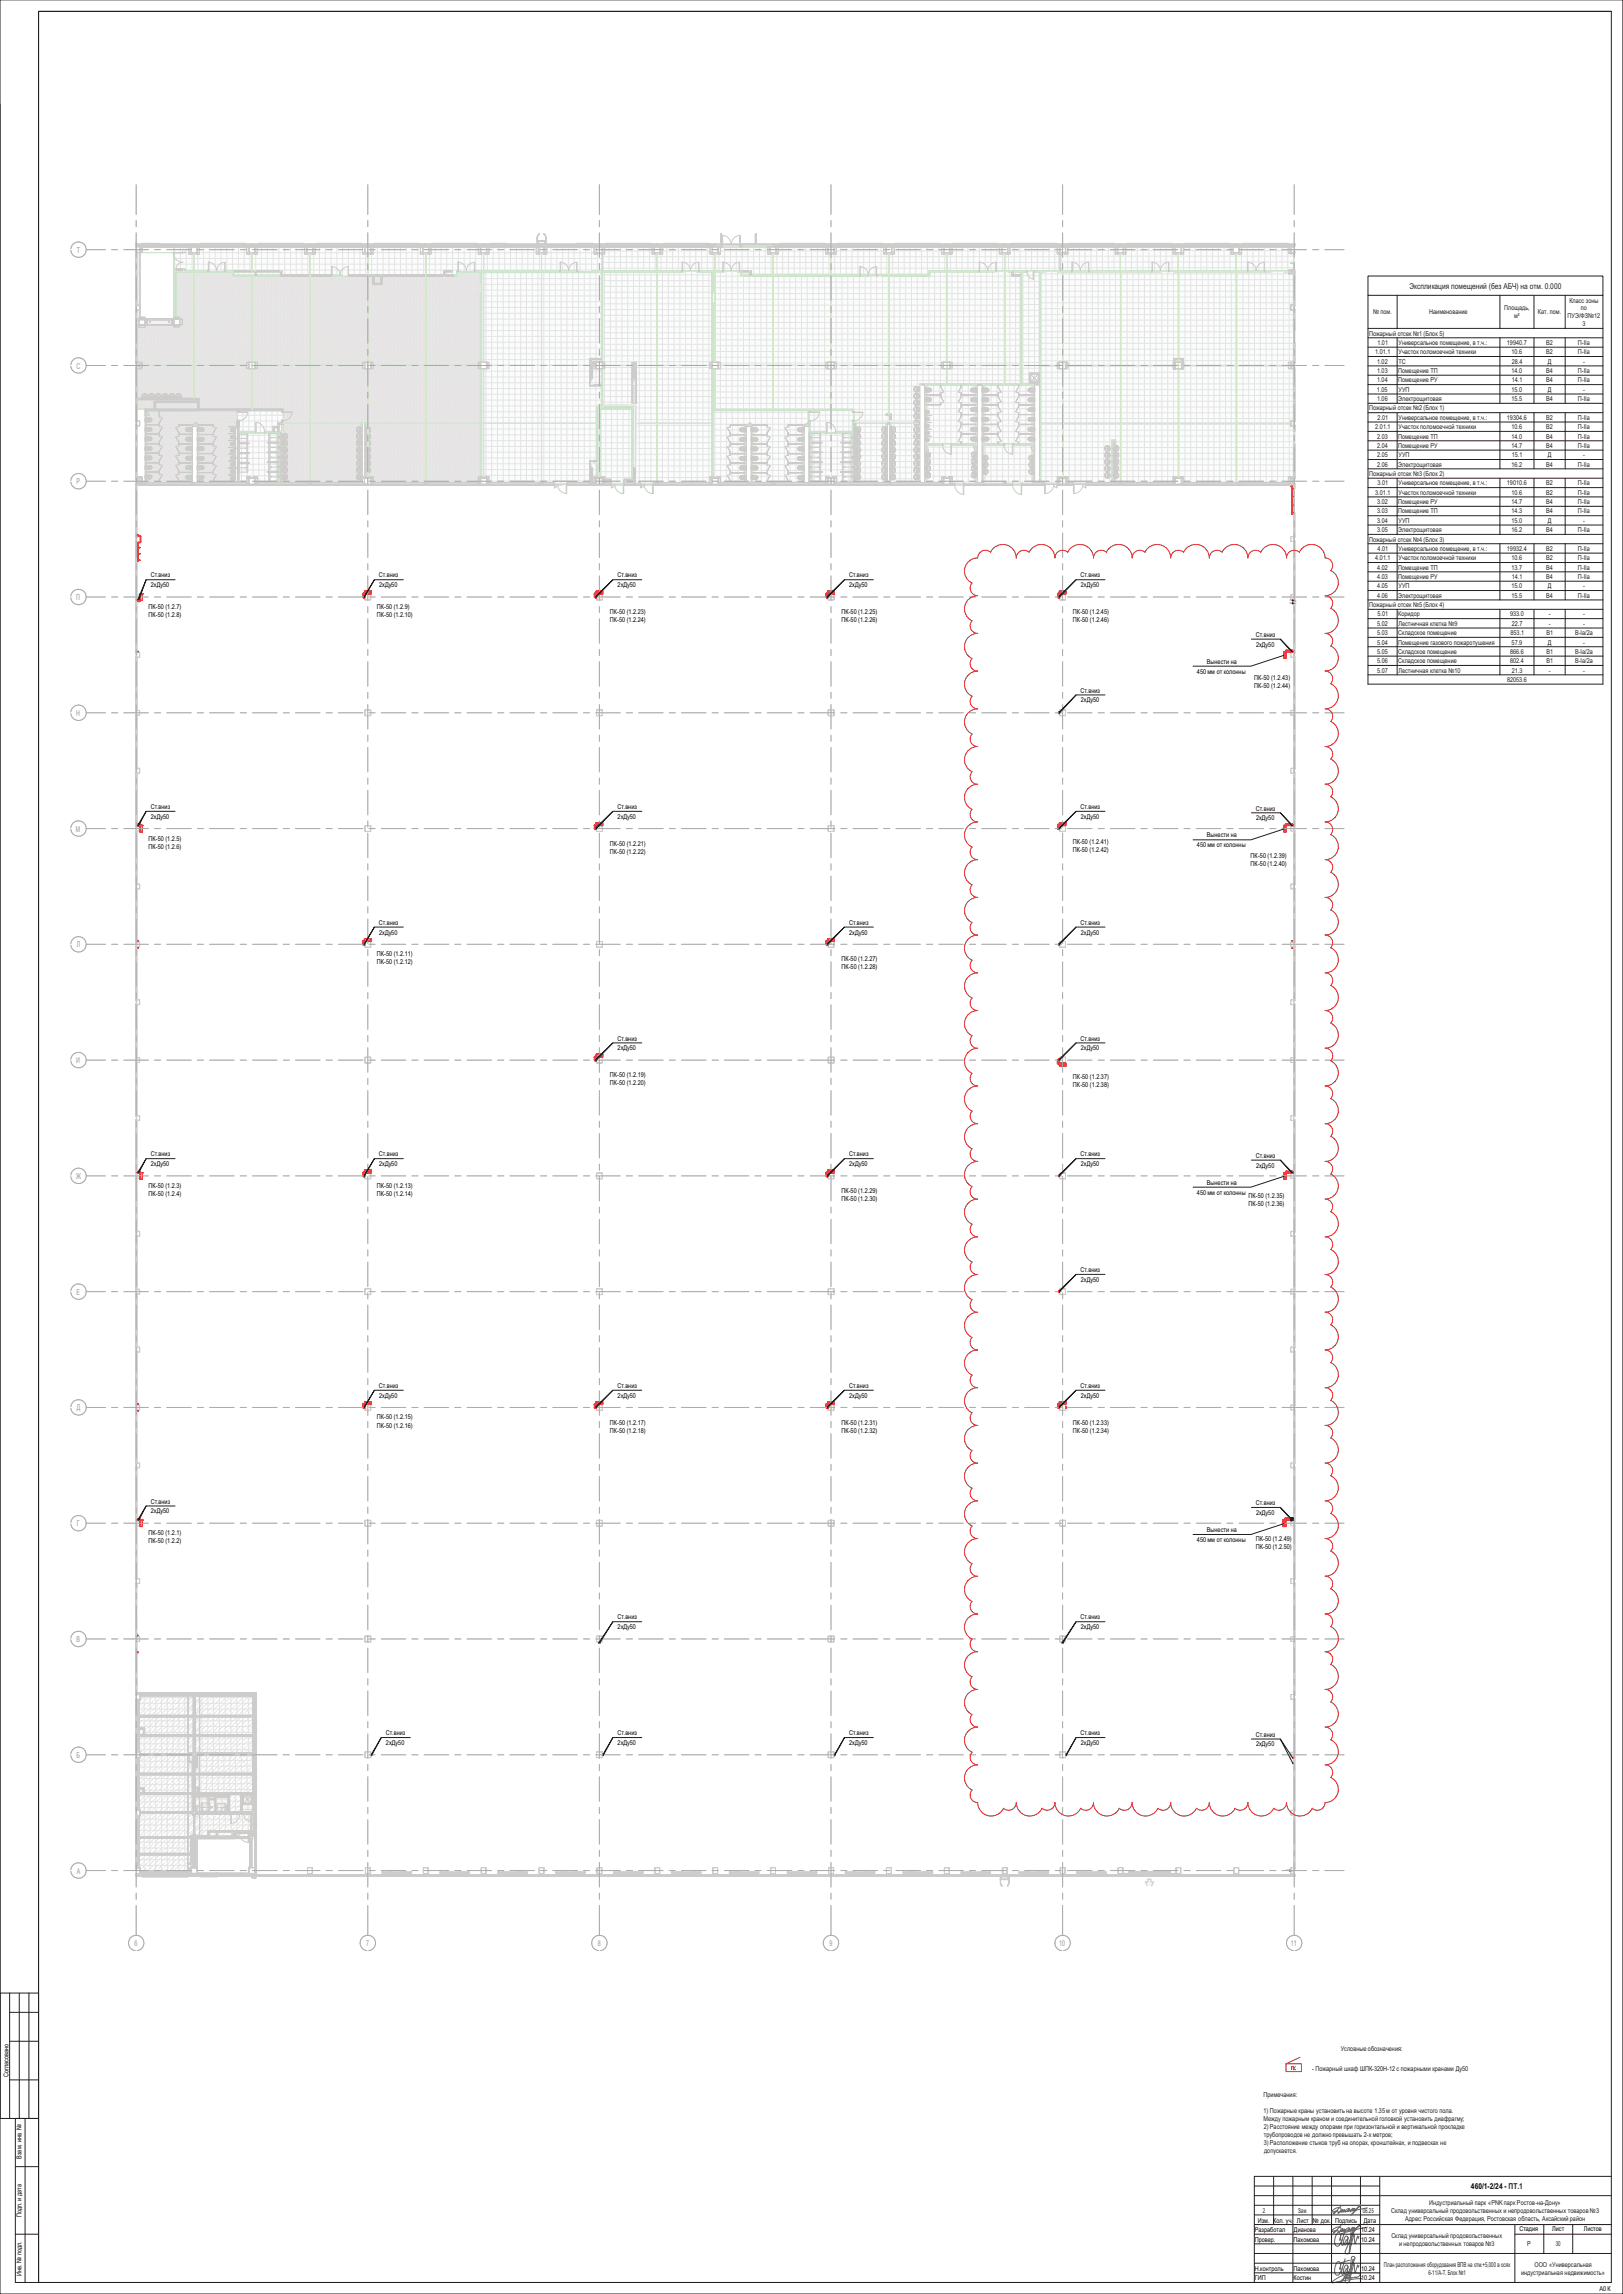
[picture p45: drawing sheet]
<svg xmlns="http://www.w3.org/2000/svg" width="841mm" height="1189mm" viewBox="0 0 841 1189" stroke-linecap="round" stroke-linejoin="round" font-family="sans-serif">
<defs><g id="words">
<g font-size="4.2" fill="#dbdad9">
<text x="40" y="131">Т</text>
<text x="40" y="191">С</text>
<text x="40" y="251">Р</text>
<text x="40" y="311">П</text>
<text x="40" y="371">Н</text>
<text x="39" y="431">М</text>
<text x="40" y="491">Л</text>
<text x="40" y="551">И</text>
<text x="39" y="611">Ж</text>
<text x="40" y="671">Е</text>
<text x="40" y="731">Д</text>
<text x="40" y="791">Г</text>
<text x="40" y="851">В</text>
<text x="40" y="911">Б</text>
<text x="40" y="971">А</text>
<text x="70" y="1008">6</text>
<text x="190" y="1008">7</text>
<text x="310" y="1008">8</text>
<text x="430" y="1008">9</text>
<text x="549" y="1008">10</text>
<text x="669" y="1008">11</text>
</g>
<text font-size="4.2" fill="#231f20" x="730" y="150">Экспликация помещений (без АБЧ) на отм. 0.000</text>
<text font-size="4.2" fill="#010202" x="762" y="1134">460/1-2/24 - ПТ.1</text>
<g font-size="3.5" fill="#231f20">
<text x="779" y="161">Площадь,</text>
<text x="813" y="157">Класс зоны</text>
<text x="819" y="161">по</text>
<text x="712" y="163">№ пом.</text>
<text x="741" y="163">Наименование</text>
<text x="785" y="165">м²</text>
<text x="797" y="163">Кат. пом.</text>
<text x="812" y="165">ПУЭ/ФЗ№12</text>
<text x="709" y="174">Пожарный отсек №1 (Блок 5)</text>
<text x="820" y="169">3</text>
<text x="714" y="179">1.01</text>
<text x="725" y="179">Универсальное помещение, в т.ч.:</text>
<text x="781" y="179">19940.7</text>
<text x="801" y="179">В2</text>
<text x="818" y="179">П-IIа</text>
<text x="713" y="184">1.01.1</text>
<text x="725" y="184">Участок поломоечной техники</text>
<text x="783" y="184">10.6</text>
<text x="801" y="184">В2</text>
<text x="818" y="184">П-IIа</text>
<text x="714" y="188">1.02</text>
<text x="725" y="188">ТС</text>
<text x="783" y="188">28.4</text>
<text x="802" y="188">Д</text>
<text x="820" y="188">-</text>
<text x="714" y="193">1.03</text>
<text x="724" y="193">Помещение ТП</text>
<text x="783" y="193">14.0</text>
<text x="801" y="193">В4</text>
<text x="818" y="193">П-IIа</text>
<text x="714" y="203">1.05</text>
<text x="714" y="198">1.04</text>
<text x="724" y="198">Помещение РУ</text>
<text x="725" y="203">УУП</text>
<text x="783" y="203">15.0</text>
<text x="783" y="198">14.1</text>
<text x="801" y="198">В4</text>
<text x="802" y="203">Д</text>
<text x="818" y="198">П-IIа</text>
<text x="820" y="203">-</text>
<text x="714" y="208">1.06</text>
<text x="725" y="208">Электрощитовая</text>
<text x="783" y="208">15.5</text>
<text x="801" y="208">В4</text>
<text x="818" y="208">П-IIа</text>
<text x="709" y="213">Пожарный отсек №2 (Блок 1)</text>
<text x="714" y="218">2.01</text>
<text x="725" y="218">Универсальное помещение, в т.ч.:</text>
<text x="781" y="218">19304.6</text>
<text x="801" y="218">В2</text>
<text x="818" y="218">П-IIа</text>
<text x="713" y="222">2.01.1</text>
<text x="714" y="227">2.03</text>
<text x="724" y="227">Помещение ТП</text>
<text x="725" y="222">Участок поломоечной техники</text>
<text x="783" y="227">14.0</text>
<text x="783" y="222">10.6</text>
<text x="801" y="227">В4</text>
<text x="801" y="222">В2</text>
<text x="818" y="227">П-IIа</text>
<text x="818" y="222">П-IIа</text>
<text x="714" y="232">2.04</text>
<text x="724" y="232">Помещение РУ</text>
<text x="783" y="232">14.7</text>
<text x="801" y="232">В4</text>
<text x="818" y="232">П-IIа</text>
<text x="714" y="237">2.05</text>
<text x="725" y="237">УУП</text>
<text x="783" y="237">15.1</text>
<text x="802" y="237">Д</text>
<text x="820" y="237">-</text>
<text x="714" y="242">2.06</text>
<text x="725" y="242">Электрощитовая</text>
<text x="783" y="242">16.2</text>
<text x="801" y="242">В4</text>
<text x="818" y="242">П-IIа</text>
<text x="709" y="247">Пожарный отсек №3 (Блок 2)</text>
<text x="714" y="252">3.01</text>
<text x="725" y="252">Универсальное помещение, в т.ч.:</text>
<text x="781" y="252">19010.6</text>
<text x="801" y="252">В2</text>
<text x="818" y="252">П-IIа</text>
<text x="713" y="256">3.01.1</text>
<text x="725" y="256">Участок поломоечной техники</text>
<text x="783" y="256">10.6</text>
<text x="801" y="256">В2</text>
<text x="818" y="256">П-IIа</text>
<text x="714" y="261">3.02</text>
<text x="724" y="261">Помещение РУ</text>
<text x="783" y="261">14.7</text>
<text x="801" y="261">В4</text>
<text x="818" y="261">П-IIа</text>
<text x="714" y="266">3.03</text>
<text x="724" y="266">Помещение ТП</text>
<text x="783" y="266">14.3</text>
<text x="801" y="266">В4</text>
<text x="818" y="266">П-IIа</text>
<text x="714" y="271">3.04</text>
<text x="714" y="276">3.05</text>
<text x="725" y="276">Электрощитовая</text>
<text x="725" y="271">УУП</text>
<text x="783" y="271">15.0</text>
<text x="783" y="276">16.2</text>
<text x="801" y="276">В4</text>
<text x="802" y="271">Д</text>
<text x="818" y="276">П-IIа</text>
<text x="820" y="271">-</text>
<text x="709" y="281">Пожарный отсек №4 (Блок 3)</text>
<text x="714" y="286">4.01</text>
<text x="725" y="286">Универсальное помещение, в т.ч.:</text>
<text x="781" y="286">19932.4</text>
<text x="801" y="286">В2</text>
<text x="818" y="286">П-IIа</text>
<text x="713" y="290">4.01.1</text>
<text x="725" y="290">Участок поломоечной техники</text>
<text x="783" y="290">10.6</text>
<text x="801" y="290">В2</text>
<text x="818" y="290">П-IIа</text>
<text x="714" y="295">4.02</text>
<text x="724" y="295">Помещение ТП</text>
<text x="783" y="295">13.7</text>
<text x="801" y="295">В4</text>
<text x="818" y="295">П-IIа</text>
<text x="714" y="300">4.03</text>
<text x="714" y="305">4.05</text>
<text x="724" y="300">Помещение РУ</text>
<text x="725" y="305">УУП</text>
<text x="783" y="305">15.0</text>
<text x="783" y="300">14.1</text>
<text x="801" y="300">В4</text>
<text x="802" y="305">Д</text>
<text x="818" y="300">П-IIа</text>
<text x="820" y="305">-</text>
<text x="714" y="310">4.06</text>
<text x="725" y="310">Электрощитовая</text>
<text x="783" y="310">15.5</text>
<text x="801" y="310">В4</text>
<text x="818" y="310">П-IIа</text>
<text x="709" y="315">Пожарный отсек №5 (Блок 4)</text>
<text x="714" y="319">5.01</text>
<text x="724" y="319">Коридор</text>
<text x="782" y="319">933.0</text>
<text x="803" y="319">-</text>
<text x="820" y="319">-</text>
<text x="714" y="324">5.02</text>
<text x="714" y="329">5.03</text>
<text x="725" y="329">Складское помещение</text>
<text x="725" y="324">Лестничная клетка №9</text>
<text x="783" y="329">853.1</text>
<text x="783" y="324">22.7</text>
<text x="801" y="329">В1</text>
<text x="803" y="324">-</text>
<text x="816" y="329">В-Iа/2а</text>
<text x="820" y="324">-</text>
<text x="714" y="334">5.04</text>
<text x="724" y="334">Помещение газового пожаротушения</text>
<text x="783" y="334">57.9</text>
<text x="802" y="334">Д</text>
<text x="820" y="334">-</text>
<text x="714" y="339">5.05</text>
<text x="725" y="339">Складское помещение</text>
<text x="782" y="339">866.6</text>
<text x="801" y="339">В1</text>
<text x="816" y="339">В-Iа/2а</text>
<text x="714" y="344">5.06</text>
<text x="725" y="344">Складское помещение</text>
<text x="782" y="344">802.4</text>
<text x="801" y="344">В1</text>
<text x="816" y="344">В-Iа/2а</text>
<text x="714" y="349">5.07</text>
<text x="725" y="349">Лестничная клетка №10</text>
<text x="781" y="353">82053.6</text>
<text x="783" y="349">21.3</text>
<text x="803" y="349">-</text>
<text x="820" y="349">-</text>
<text x="695" y="1063">Условные обозначения:</text>
<text x="655" y="1087">Примечания:</text>
<text x="655" y="1095">1) Пожарные краны установить на высоте 1.35м от уровня чистого пола.</text>
<text x="655" y="1099">Между пожарным краном и соединительной головкой установить диафрагму;</text>
<text x="655" y="1103">2)Расстояние между опорами при горизонтальной и вертикальной прокладке</text>
<text x="655" y="1108">трубопроводов не должно превышать 2-х метров;</text>
<text x="655" y="1112">3) Расположение стыков труб на опорах, кронштейнах, и подвесках не</text>
<text x="655" y="1116">допускается.</text>
<text x="741" y="1143">Индустриальный парк «PNK парк Ростов-на-Дону»</text>
<text x="654" y="1147">2</text>
<text x="673" y="1147">Зам</text>
<text x="706" y="1147">06.25</text>
<text x="721" y="1147">Склад универсальный продовольственных и непродовольственных товаров №3</text>
<text x="728" y="1151">Адрес: Российская Федерация, Ростовская область, Аксайский район</text>
<text x="721" y="1160">Склад универсальный продовольственных</text>
<text x="725" y="1164">и непродовольственных товаров №3</text>
<text x="791" y="1164">Р</text>
<text x="806" y="1164">30</text>
<text x="717" y="1175">План расположения оборудованияВПВ на отм.+5,000 в осях</text>
<text x="795" y="1175">ООО «Универсальная</text>
<text x="740" y="1179">6-11/А-Т. Блок №1</text>
<text x="788" y="1179">индустриальная недвижимость»</text>
</g>
<g font-size="3.5" fill="#010202">
<text x="78" y="299">Ст.вниз</text>
<text x="196" y="299">Ст.вниз</text>
<text x="320" y="299">Ст.вниз</text>
<text x="440" y="299">Ст.вниз</text>
<text x="560" y="299">Ст.вниз</text>
<text x="78" y="304">2хДу50</text>
<text x="196" y="304">2хДу50</text>
<text x="320" y="304">2хДу50</text>
<text x="440" y="304">2хДу50</text>
<text x="560" y="304">2хДу50</text>
<text x="77" y="316">ПК-50 (1.2.7)</text>
<text x="195" y="316">ПК-50 (1.2.9)</text>
<text x="77" y="320">ПК-50 (1.2.8)</text>
<text x="195" y="320">ПК-50 (1.2.10)</text>
<text x="316" y="318">ПК-50 (1.2.23)</text>
<text x="316" y="322">ПК-50 (1.2.24)</text>
<text x="436" y="318">ПК-50 (1.2.25)</text>
<text x="436" y="322">ПК-50 (1.2.26)</text>
<text x="556" y="318">ПК-50 (1.2.45)</text>
<text x="556" y="322">ПК-50 (1.2.46)</text>
<text x="651" y="330">Ст.вниз</text>
<text x="651" y="335">2хДу50</text>
<text x="625" y="344">Вынести на</text>
<text x="620" y="349">450 мм от колонны</text>
<text x="650" y="352">ПК-50 (1.2.43)</text>
<text x="560" y="359">Ст.вниз</text>
<text x="650" y="357">ПК-50 (1.2.44)</text>
<text x="560" y="364">2хДу50</text>
<text x="78" y="419">Ст.вниз</text>
<text x="320" y="419">Ст.вниз</text>
<text x="560" y="419">Ст.вниз</text>
<text x="78" y="424">2хДу50</text>
<text x="320" y="424">2хДу50</text>
<text x="560" y="424">2хДу50</text>
<text x="651" y="420">Ст.вниз</text>
<text x="651" y="425">2хДу50</text>
<text x="77" y="436">ПК-50 (1.2.5)</text>
<text x="556" y="437">ПК-50 (1.2.41)</text>
<text x="625" y="434">Вынести на</text>
<text x="77" y="440">ПК-50 (1.2.6)</text>
<text x="316" y="438">ПК-50 (1.2.21)</text>
<text x="316" y="442">ПК-50 (1.2.22)</text>
<text x="556" y="441">ПК-50 (1.2.42)</text>
<text x="620" y="439">450 мм от колонны</text>
<text x="648" y="445">ПК-50 (1.2.39)</text>
<text x="648" y="449">ПК-50 (1.2.40)</text>
<text x="196" y="479">Ст.вниз</text>
<text x="440" y="479">Ст.вниз</text>
<text x="560" y="479">Ст.вниз</text>
<text x="196" y="484">2хДу50</text>
<text x="440" y="484">2хДу50</text>
<text x="560" y="484">2хДу50</text>
<text x="195" y="496">ПК-50 (1.2.11)</text>
<text x="195" y="500">ПК-50 (1.2.12)</text>
<text x="436" y="498">ПК-50 (1.2.27)</text>
<text x="436" y="502">ПК-50 (1.2.28)</text>
<text x="320" y="539">Ст.вниз</text>
<text x="560" y="539">Ст.вниз</text>
<text x="320" y="544">2хДу50</text>
<text x="560" y="544">2хДу50</text>
<text x="316" y="558">ПК-50 (1.2.19)</text>
<text x="316" y="562">ПК-50 (1.2.20)</text>
<text x="556" y="559">ПК-50 (1.2.37)</text>
<text x="556" y="564">ПК-50 (1.2.38)</text>
<text x="78" y="599">Ст.вниз</text>
<text x="196" y="599">Ст.вниз</text>
<text x="440" y="599">Ст.вниз</text>
<text x="560" y="599">Ст.вниз</text>
<text x="78" y="604">2хДу50</text>
<text x="196" y="604">2хДу50</text>
<text x="440" y="604">2хДу50</text>
<text x="560" y="604">2хДу50</text>
<text x="651" y="600">Ст.вниз</text>
<text x="651" y="605">2хДу50</text>
<text x="77" y="616">ПК-50 (1.2.3)</text>
<text x="195" y="616">ПК-50 (1.2.13)</text>
<text x="625" y="614">Вынести на</text>
<text x="77" y="620">ПК-50 (1.2.4)</text>
<text x="195" y="620">ПК-50 (1.2.14)</text>
<text x="436" y="618">ПК-50 (1.2.29)</text>
<text x="436" y="622">ПК-50 (1.2.30)</text>
<text x="620" y="619">450 мм от колонны</text>
<text x="647" y="621">ПК-50 (1.2.35)</text>
<text x="647" y="625">ПК-50 (1.2.36)</text>
<text x="560" y="659">Ст.вниз</text>
<text x="560" y="664">2хДу50</text>
<text x="196" y="719">Ст.вниз</text>
<text x="320" y="719">Ст.вниз</text>
<text x="440" y="719">Ст.вниз</text>
<text x="560" y="719">Ст.вниз</text>
<text x="196" y="724">2хДу50</text>
<text x="320" y="724">2хДу50</text>
<text x="440" y="724">2хДу50</text>
<text x="560" y="724">2хДу50</text>
<text x="195" y="736">ПК-50 (1.2.15)</text>
<text x="195" y="740">ПК-50 (1.2.16)</text>
<text x="316" y="738">ПК-50 (1.2.17)</text>
<text x="316" y="742">ПК-50 (1.2.18)</text>
<text x="436" y="738">ПК-50 (1.2.31)</text>
<text x="436" y="742">ПК-50 (1.2.32)</text>
<text x="556" y="738">ПК-50 (1.2.33)</text>
<text x="556" y="742">ПК-50 (1.2.34)</text>
<text x="78" y="779">Ст.вниз</text>
<text x="78" y="784">2хДу50</text>
<text x="651" y="780">Ст.вниз</text>
<text x="651" y="785">2хДу50</text>
<text x="77" y="796">ПК-50 (1.2.1)</text>
<text x="625" y="794">Вынести на</text>
<text x="77" y="800">ПК-50 (1.2.2)</text>
<text x="620" y="799">450 мм от колонны</text>
<text x="651" y="798">ПК-50 (1.2.49)</text>
<text x="651" y="803">ПК-50 (1.2.50)</text>
<text x="320" y="839">Ст.вниз</text>
<text x="560" y="839">Ст.вниз</text>
<text x="320" y="844">2хДу50</text>
<text x="560" y="844">2хДу50</text>
<text x="200" y="899">Ст.вниз</text>
<text x="320" y="899">Ст.вниз</text>
<text x="440" y="899">Ст.вниз</text>
<text x="560" y="899">Ст.вниз</text>
<text x="200" y="904">2хДу50</text>
<text x="320" y="904">2хДу50</text>
<text x="440" y="904">2хДу50</text>
<text x="560" y="904">2хДу50</text>
<text x="651" y="900">Ст.вниз</text>
<text x="651" y="905">2хДу50</text>
<text x="680" y="1073">- Пожарный шкаф ШПК-320Н-12 с пожарными кранами Ду50</text>
<text x="4" y="1076" transform="rotate(-90 4 1076)">Согласовано</text>
<text x="11" y="1119" transform="rotate(-90 11 1119)">Взам. инв. №</text>
<text x="11" y="1149" transform="rotate(-90 11 1149)">Подп. и дата</text>
<text x="652" y="1152">Изм. Кол. уч. Лист № док. Подпись</text>
<text x="707" y="1152">Дата</text>
<text x="650" y="1157">Разработал</text>
<text x="671" y="1157">Дианова</text>
<text x="705" y="1157">10.24</text>
<text x="787" y="1156">Стадия</text>
<text x="804" y="1156">Лист</text>
<text x="821" y="1156">Листов</text>
<text x="650" y="1162">Провер.</text>
<text x="670" y="1162">Пахомова</text>
<text x="705" y="1162">10.24</text>
<text x="11" y="1179" transform="rotate(-90 11 1179)">Инв. № подл.</text>
<text x="650" y="1182">ГИП</text>
<text x="650" y="1177">Н.контроль</text>
<text x="670" y="1182">Костин</text>
<text x="670" y="1177">Пахомова</text>
<text x="705" y="1182">10.24</text>
<text x="705" y="1177">10.24</text>
<text x="829" y="1187">А0 К</text>
</g>
</g></defs>
<path d="M670 1072l1 1M671 1071l-1 1v1v-2h-1v2M674 1066l-8 4h8v4h-8v-4" fill="none" stroke="#ed2024" stroke-width=".52"/>
<path d="M99 131h3zM99 131h3z" fill="#fcfdfb"/>
<path d="M99 131h3z" fill="none" stroke="#fcfdfb" stroke-width=".52"/>
<path d="M132 128v3zM132 128v3z" fill="#fcfdfb"/>
<path d="M132 128v3z" fill="none" stroke="#fcfdfb" stroke-width=".52"/>
<path d="M132 131h.1" fill="none" stroke="#fcfdfb" stroke-width=".52"/>
<path d="M129 131h3zM129 131h3z" fill="#fcfdfb"/>
<path d="M129 131h3z" fill="none" stroke="#fcfdfb" stroke-width=".52"/>
<path d="M129 128v3zM129 128v3z" fill="#fcfdfb"/>
<path d="M129 128v3z" fill="none" stroke="#fcfdfb" stroke-width=".52"/>
<path d="M129 188h.1" fill="none" stroke="#fcfdfb" stroke-width=".52"/>
<path d="M129 188v3zM129 188v3z" fill="#fcfdfb"/>
<path d="M129 188v3z" fill="none" stroke="#fcfdfb" stroke-width=".52"/>
<path d="M129 188h3zM129 188h3z" fill="#fcfdfb"/>
<path d="M129 188h3z" fill="none" stroke="#fcfdfb" stroke-width=".52"/>
<path d="M132 188v3zM132 188v3z" fill="#fcfdfb"/>
<path d="M132 188v3z" fill="none" stroke="#fcfdfb" stroke-width=".52"/>
<path d="M132 191h.1" fill="none" stroke="#fcfdfb" stroke-width=".52"/>
<path d="M129 191h3zM129 191h3z" fill="#fcfdfb"/>
<path d="M129 191h3z" fill="none" stroke="#fcfdfb" stroke-width=".52"/>
<path d="M129 248h.1" fill="none" stroke="#fcfdfb" stroke-width=".52"/>
<path d="M129 248v2zM129 248v2z" fill="#fcfdfb"/>
<path d="M129 248v2z" fill="none" stroke="#fcfdfb" stroke-width=".52"/>
<path d="M129 248h3zM129 248h3z" fill="#fcfdfb"/>
<path d="M129 248h3z" fill="none" stroke="#fcfdfb" stroke-width=".52"/>
<path d="M132 248h.1" fill="none" stroke="#fcfdfb" stroke-width=".52"/>
<path d="M132 248v2zM132 248v2z" fill="#fcfdfb"/>
<path d="M132 248v2z" fill="none" stroke="#fcfdfb" stroke-width=".52"/>
<path d="M162 128v3zM162 128v3z" fill="#fcfdfb"/>
<path d="M162 128v3z" fill="none" stroke="#fcfdfb" stroke-width=".52"/>
<path d="M159 131h3zM159 131h3z" fill="#fcfdfb"/>
<path d="M159 131h3z" fill="none" stroke="#fcfdfb" stroke-width=".52"/>
<path d="M159 128v3zM159 128v3z" fill="#fcfdfb"/>
<path d="M159 128v3z" fill="none" stroke="#fcfdfb" stroke-width=".52"/>
<path d="M159 131h.1" fill="none" stroke="#fcfdfb" stroke-width=".52"/>
<path d="M157 128h2zM157 128h2z" fill="#fcfdfb"/>
<path d="M157 128h2z" fill="none" stroke="#fcfdfb" stroke-width=".52"/>
<path d="M132 128h2zM132 128h2z" fill="#fcfdfb"/>
<path d="M132 128h2z" fill="none" stroke="#fcfdfb" stroke-width=".52"/>
<path d="M192 128v3zM192 128v3z" fill="#fcfdfb"/>
<path d="M192 128v3z" fill="none" stroke="#fcfdfb" stroke-width=".52"/>
<path d="M189 131h3zM189 131h3z" fill="#fcfdfb"/>
<path d="M189 131h3z" fill="none" stroke="#fcfdfb" stroke-width=".52"/>
<path d="M189 128v3zM189 128v3z" fill="#fcfdfb"/>
<path d="M189 128v3z" fill="none" stroke="#fcfdfb" stroke-width=".52"/>
<path d="M187 128h2zM187 128h2z" fill="#fcfdfb"/>
<path d="M187 128h2z" fill="none" stroke="#fcfdfb" stroke-width=".52"/>
<path d="M162 128h2zM162 128h2z" fill="#fcfdfb"/>
<path d="M162 128h2z" fill="none" stroke="#fcfdfb" stroke-width=".52"/>
<path d="M189 188h.1" fill="none" stroke="#fcfdfb" stroke-width=".52"/>
<path d="M189 188v3zM189 188v3z" fill="#fcfdfb"/>
<path d="M189 188v3z" fill="none" stroke="#fcfdfb" stroke-width=".52"/>
<path d="M189 188h3zM189 188h3z" fill="#fcfdfb"/>
<path d="M189 188h3z" fill="none" stroke="#fcfdfb" stroke-width=".52"/>
<path d="M192 188v3zM192 188v3z" fill="#fcfdfb"/>
<path d="M192 188v3z" fill="none" stroke="#fcfdfb" stroke-width=".52"/>
<path d="M192 191h.1" fill="none" stroke="#fcfdfb" stroke-width=".52"/>
<path d="M189 191h3zM189 191h3z" fill="#fcfdfb"/>
<path d="M189 191h3z" fill="none" stroke="#fcfdfb" stroke-width=".52"/>
<path d="M190 248h2zM190 248h2z" fill="#fcfdfb"/>
<path d="M190 248h2z" fill="none" stroke="#fcfdfb" stroke-width=".52"/>
<path d="M192 248v2zM192 248v2z" fill="#fcfdfb"/>
<path d="M192 248v2z" fill="none" stroke="#fcfdfb" stroke-width=".52"/>
<path d="M222 128v3zM222 128v3z" fill="#fcfdfb"/>
<path d="M222 128v3z" fill="none" stroke="#fcfdfb" stroke-width=".52"/>
<path d="M222 131h.1" fill="none" stroke="#fcfdfb" stroke-width=".52"/>
<path d="M219 131h3zM219 131h3z" fill="#fcfdfb"/>
<path d="M219 131h3z" fill="none" stroke="#fcfdfb" stroke-width=".52"/>
<path d="M219 128v3zM219 128v3z" fill="#fcfdfb"/>
<path d="M219 128v3z" fill="none" stroke="#fcfdfb" stroke-width=".52"/>
<path d="M217 128h2zM217 128h2z" fill="#fcfdfb"/>
<path d="M217 128h2z" fill="none" stroke="#fcfdfb" stroke-width=".52"/>
<path d="M192 128h2zM192 128h2z" fill="#fcfdfb"/>
<path d="M192 128h2z" fill="none" stroke="#fcfdfb" stroke-width=".52"/>
<path d="M252 128v3zM252 128v3z" fill="#fcfdfb"/>
<path d="M252 128v3z" fill="none" stroke="#fcfdfb" stroke-width=".52"/>
<path d="M252 131h.1" fill="none" stroke="#fcfdfb" stroke-width=".52"/>
<path d="M249 131h3zM249 131h3z" fill="#fcfdfb"/>
<path d="M249 131h3z" fill="none" stroke="#fcfdfb" stroke-width=".52"/>
<path d="M249 128v3zM249 128v3z" fill="#fcfdfb"/>
<path d="M249 128v3z" fill="none" stroke="#fcfdfb" stroke-width=".52"/>
<path d="M247 128h2zM247 128h2z" fill="#fcfdfb"/>
<path d="M247 128h2z" fill="none" stroke="#fcfdfb" stroke-width=".52"/>
<path d="M222 128h2zM222 128h2z" fill="#fcfdfb"/>
<path d="M222 128h2z" fill="none" stroke="#fcfdfb" stroke-width=".52"/>
<path d="M249 188h.1" fill="none" stroke="#fcfdfb" stroke-width=".52"/>
<path d="M249 188v3zM249 188v3z" fill="#fcfdfb"/>
<path d="M249 188v3z" fill="none" stroke="#fcfdfb" stroke-width=".52"/>
<path d="M250 188h2zM250 188h2z" fill="#fcfdfb"/>
<path d="M250 188h2z" fill="none" stroke="#fcfdfb" stroke-width=".52"/>
<path d="M252 188h.1" fill="none" stroke="#fcfdfb" stroke-width=".52"/>
<path d="M252 188v3zM252 188v3z" fill="#fcfdfb"/>
<path d="M252 188v3z" fill="none" stroke="#fcfdfb" stroke-width=".52"/>
<path d="M249 248v2zM249 248v2z" fill="#fcfdfb"/>
<path d="M249 248v2z" fill="none" stroke="#fcfdfb" stroke-width=".52"/>
<path d="M250 248h2zM250 248h2z" fill="#fcfdfb"/>
<path d="M250 248h2z" fill="none" stroke="#fcfdfb" stroke-width=".52"/>
<path d="M252 248v2zM252 248v2z" fill="#fcfdfb"/>
<path d="M252 248v2z" fill="none" stroke="#fcfdfb" stroke-width=".52"/>
<path d="M294 250h12zM294 250h12z" fill="#fcfdfb"/>
<path d="M294 250h12z" fill="none" stroke="#fcfdfb" stroke-width=".52"/>
<path d="M252 250h35zM252 250h35z" fill="#fcfdfb"/>
<path d="M252 250h35z" fill="none" stroke="#fcfdfb" stroke-width=".52"/>
<path d="M282 128v3zM282 128v3z" fill="#fcfdfb"/>
<path d="M282 128v3z" fill="none" stroke="#fcfdfb" stroke-width=".52"/>
<path d="M279 131h3zM279 131h3z" fill="#fcfdfb"/>
<path d="M279 131h3z" fill="none" stroke="#fcfdfb" stroke-width=".52"/>
<path d="M279 128v3zM279 128v3z" fill="#fcfdfb"/>
<path d="M279 128v3z" fill="none" stroke="#fcfdfb" stroke-width=".52"/>
<path d="M262 128h17zM262 128h17z" fill="#fcfdfb"/>
<path d="M262 128h17z" fill="none" stroke="#fcfdfb" stroke-width=".52"/>
<path d="M252 128h2zM252 128h2z" fill="#fcfdfb"/>
<path d="M252 128h2z" fill="none" stroke="#fcfdfb" stroke-width=".52"/>
<path d="M312 128v3zM312 128v3z" fill="#fcfdfb"/>
<path d="M312 128v3z" fill="none" stroke="#fcfdfb" stroke-width=".52"/>
<path d="M309 128v3zM309 128v3z" fill="#fcfdfb"/>
<path d="M309 128v3z" fill="none" stroke="#fcfdfb" stroke-width=".52"/>
<path d="M307 128h2zM307 128h2z" fill="#fcfdfb"/>
<path d="M307 128h2z" fill="none" stroke="#fcfdfb" stroke-width=".52"/>
<path d="M282 128h17zM282 128h17z" fill="#fcfdfb"/>
<path d="M282 128h17z" fill="none" stroke="#fcfdfb" stroke-width=".52"/>
<path d="M312 188v3zM312 188v3z" fill="#fcfdfb"/>
<path d="M312 188v3z" fill="none" stroke="#fcfdfb" stroke-width=".52"/>
<path d="M342 128v3zM342 128v3z" fill="#fcfdfb"/>
<path d="M342 128v3z" fill="none" stroke="#fcfdfb" stroke-width=".52"/>
<path d="M342 131h.1" fill="none" stroke="#fcfdfb" stroke-width=".52"/>
<path d="M339 131h3zM339 131h3z" fill="#fcfdfb"/>
<path d="M339 131h3z" fill="none" stroke="#fcfdfb" stroke-width=".52"/>
<path d="M339 128v3zM339 128v3z" fill="#fcfdfb"/>
<path d="M339 128v3z" fill="none" stroke="#fcfdfb" stroke-width=".52"/>
<path d="M337 128h2zM337 128h2z" fill="#fcfdfb"/>
<path d="M337 128h2z" fill="none" stroke="#fcfdfb" stroke-width=".52"/>
<path d="M312 128h2zM312 128h2z" fill="#fcfdfb"/>
<path d="M312 128h2z" fill="none" stroke="#fcfdfb" stroke-width=".52"/>
<path d="M372 128v3zM372 128v3z" fill="#fcfdfb"/>
<path d="M372 128v3z" fill="none" stroke="#fcfdfb" stroke-width=".52"/>
<path d="M369 131h3zM369 131h3z" fill="#fcfdfb"/>
<path d="M369 131h3z" fill="none" stroke="#fcfdfb" stroke-width=".52"/>
<path d="M369 128v3zM369 128v3z" fill="#fcfdfb"/>
<path d="M369 128v3z" fill="none" stroke="#fcfdfb" stroke-width=".52"/>
<path d="M367 128h2zM367 128h2z" fill="#fcfdfb"/>
<path d="M367 128h2z" fill="none" stroke="#fcfdfb" stroke-width=".52"/>
<path d="M342 128h2zM342 128h2z" fill="#fcfdfb"/>
<path d="M342 128h2z" fill="none" stroke="#fcfdfb" stroke-width=".52"/>
<path d="M369 188v3zM369 188v3z" fill="#fcfdfb"/>
<path d="M369 188v3z" fill="none" stroke="#fcfdfb" stroke-width=".52"/>
<path d="M370 188h2zM370 188h2z" fill="#fcfdfb"/>
<path d="M370 188h2z" fill="none" stroke="#fcfdfb" stroke-width=".52"/>
<path d="M372 188v3zM372 188v3z" fill="#fcfdfb"/>
<path d="M372 188v3z" fill="none" stroke="#fcfdfb" stroke-width=".52"/>
<path d="M372 191h.1" fill="none" stroke="#fcfdfb" stroke-width=".52"/>
<path d="M370 191h2zM370 191h2z" fill="#fcfdfb"/>
<path d="M370 191h2z" fill="none" stroke="#fcfdfb" stroke-width=".52"/>
<path d="M369 248v2zM369 248v2z" fill="#fcfdfb"/>
<path d="M369 248v2z" fill="none" stroke="#fcfdfb" stroke-width=".52"/>
<path d="M402 128v3zM402 128v3z" fill="#fcfdfb"/>
<path d="M402 128v3z" fill="none" stroke="#fcfdfb" stroke-width=".52"/>
<path d="M402 131h.1" fill="none" stroke="#fcfdfb" stroke-width=".52"/>
<path d="M399 131h3zM399 131h3z" fill="#fcfdfb"/>
<path d="M399 131h3z" fill="none" stroke="#fcfdfb" stroke-width=".52"/>
<path d="M399 128v3zM399 128v3z" fill="#fcfdfb"/>
<path d="M399 128v3z" fill="none" stroke="#fcfdfb" stroke-width=".52"/>
<path d="M384 128h15zM384 128h15z" fill="#fcfdfb"/>
<path d="M384 128h15z" fill="none" stroke="#fcfdfb" stroke-width=".52"/>
<path d="M372 128h2zM372 128h2z" fill="#fcfdfb"/>
<path d="M372 128h2z" fill="none" stroke="#fcfdfb" stroke-width=".52"/>
<path d="M432 128v3zM432 128v3z" fill="#fcfdfb"/>
<path d="M432 128v3z" fill="none" stroke="#fcfdfb" stroke-width=".52"/>
<path d="M432 131h.1" fill="none" stroke="#fcfdfb" stroke-width=".52"/>
<path d="M429 131h3zM429 131h3z" fill="#fcfdfb"/>
<path d="M429 131h3z" fill="none" stroke="#fcfdfb" stroke-width=".52"/>
<path d="M429 128v3zM429 128v3z" fill="#fcfdfb"/>
<path d="M429 128v3z" fill="none" stroke="#fcfdfb" stroke-width=".52"/>
<path d="M427 128h2zM427 128h2z" fill="#fcfdfb"/>
<path d="M427 128h2z" fill="none" stroke="#fcfdfb" stroke-width=".52"/>
<path d="M402 128h2zM402 128h2z" fill="#fcfdfb"/>
<path d="M402 128h2z" fill="none" stroke="#fcfdfb" stroke-width=".52"/>
<path d="M429 188h.1" fill="none" stroke="#fcfdfb" stroke-width=".52"/>
<path d="M429 188v3zM429 188v3z" fill="#fcfdfb"/>
<path d="M429 188v3z" fill="none" stroke="#fcfdfb" stroke-width=".52"/>
<path d="M429 188h4zM429 188h4z" fill="#fcfdfb"/>
<path d="M429 188h4z" fill="none" stroke="#fcfdfb" stroke-width=".52"/>
<path d="M433 188v3zM433 188v3z" fill="#fcfdfb"/>
<path d="M433 188v3z" fill="none" stroke="#fcfdfb" stroke-width=".52"/>
<path d="M433 191h.1" fill="none" stroke="#fcfdfb" stroke-width=".52"/>
<path d="M429 191h4zM429 191h4z" fill="#fcfdfb"/>
<path d="M429 191h4z" fill="none" stroke="#fcfdfb" stroke-width=".52"/>
<path d="M462 128v3zM462 128v3z" fill="#fcfdfb"/>
<path d="M462 128v3z" fill="none" stroke="#fcfdfb" stroke-width=".52"/>
<path d="M462 131h.1" fill="none" stroke="#fcfdfb" stroke-width=".52"/>
<path d="M459 131h3zM459 131h3z" fill="#fcfdfb"/>
<path d="M459 131h3z" fill="none" stroke="#fcfdfb" stroke-width=".52"/>
<path d="M459 128v3zM459 128v3z" fill="#fcfdfb"/>
<path d="M459 128v3z" fill="none" stroke="#fcfdfb" stroke-width=".52"/>
<path d="M457 128h2zM457 128h2z" fill="#fcfdfb"/>
<path d="M457 128h2z" fill="none" stroke="#fcfdfb" stroke-width=".52"/>
<path d="M432 128h2zM432 128h2z" fill="#fcfdfb"/>
<path d="M432 128h2z" fill="none" stroke="#fcfdfb" stroke-width=".52"/>
<path d="M492 128v3zM492 128v3z" fill="#fcfdfb"/>
<path d="M492 128v3z" fill="none" stroke="#fcfdfb" stroke-width=".52"/>
<path d="M492 131h.1" fill="none" stroke="#fcfdfb" stroke-width=".52"/>
<path d="M489 131h3zM489 131h3z" fill="#fcfdfb"/>
<path d="M489 131h3z" fill="none" stroke="#fcfdfb" stroke-width=".52"/>
<path d="M489 128v3zM489 128v3z" fill="#fcfdfb"/>
<path d="M489 128v3z" fill="none" stroke="#fcfdfb" stroke-width=".52"/>
<path d="M487 128h2zM487 128h2z" fill="#fcfdfb"/>
<path d="M487 128h2z" fill="none" stroke="#fcfdfb" stroke-width=".52"/>
<path d="M462 128h2zM462 128h2z" fill="#fcfdfb"/>
<path d="M462 128h2z" fill="none" stroke="#fcfdfb" stroke-width=".52"/>
<path d="M489 188h.1" fill="none" stroke="#fcfdfb" stroke-width=".52"/>
<path d="M489 188v3zM489 188v3z" fill="#fcfdfb"/>
<path d="M489 188v3z" fill="none" stroke="#fcfdfb" stroke-width=".52"/>
<path d="M489 188h4zM489 188h4z" fill="#fcfdfb"/>
<path d="M489 188h4z" fill="none" stroke="#fcfdfb" stroke-width=".52"/>
<path d="M493 188v3zM493 188v3z" fill="#fcfdfb"/>
<path d="M493 188v3z" fill="none" stroke="#fcfdfb" stroke-width=".52"/>
<path d="M493 191h.1" fill="none" stroke="#fcfdfb" stroke-width=".52"/>
<path d="M489 191h4zM489 191h4z" fill="#fcfdfb"/>
<path d="M489 191h4z" fill="none" stroke="#fcfdfb" stroke-width=".52"/>
<path d="M522 128v3zM522 128v3z" fill="#fcfdfb"/>
<path d="M522 128v3z" fill="none" stroke="#fcfdfb" stroke-width=".52"/>
<path d="M522 131h.1" fill="none" stroke="#fcfdfb" stroke-width=".52"/>
<path d="M519 131h3zM519 131h3z" fill="#fcfdfb"/>
<path d="M519 131h3z" fill="none" stroke="#fcfdfb" stroke-width=".52"/>
<path d="M519 128v3zM519 128v3z" fill="#fcfdfb"/>
<path d="M519 128v3z" fill="none" stroke="#fcfdfb" stroke-width=".52"/>
<path d="M517 128h2zM517 128h2z" fill="#fcfdfb"/>
<path d="M517 128h2z" fill="none" stroke="#fcfdfb" stroke-width=".52"/>
<path d="M492 128h2zM492 128h2z" fill="#fcfdfb"/>
<path d="M492 128h2z" fill="none" stroke="#fcfdfb" stroke-width=".52"/>
<path d="M552 128v3zM552 128v3z" fill="#fcfdfb"/>
<path d="M552 128v3z" fill="none" stroke="#fcfdfb" stroke-width=".52"/>
<path d="M552 131h.1" fill="none" stroke="#fcfdfb" stroke-width=".52"/>
<path d="M549 131h3zM549 131h3z" fill="#fcfdfb"/>
<path d="M549 131h3z" fill="none" stroke="#fcfdfb" stroke-width=".52"/>
<path d="M549 128v3zM549 128v3z" fill="#fcfdfb"/>
<path d="M549 128v3z" fill="none" stroke="#fcfdfb" stroke-width=".52"/>
<path d="M547 128h2zM547 128h2z" fill="#fcfdfb"/>
<path d="M547 128h2z" fill="none" stroke="#fcfdfb" stroke-width=".52"/>
<path d="M522 128h2zM522 128h2z" fill="#fcfdfb"/>
<path d="M522 128h2z" fill="none" stroke="#fcfdfb" stroke-width=".52"/>
<path d="M549 188h.1" fill="none" stroke="#fcfdfb" stroke-width=".52"/>
<path d="M549 188v3zM549 188v3z" fill="#fcfdfb"/>
<path d="M549 188v3z" fill="none" stroke="#fcfdfb" stroke-width=".52"/>
<path d="M549 188h4zM549 188h4z" fill="#fcfdfb"/>
<path d="M549 188h4z" fill="none" stroke="#fcfdfb" stroke-width=".52"/>
<path d="M553 188v3zM553 188v3z" fill="#fcfdfb"/>
<path d="M553 188v3z" fill="none" stroke="#fcfdfb" stroke-width=".52"/>
<path d="M553 191h.1" fill="none" stroke="#fcfdfb" stroke-width=".52"/>
<path d="M549 191h4zM549 191h4z" fill="#fcfdfb"/>
<path d="M549 191h4z" fill="none" stroke="#fcfdfb" stroke-width=".52"/>
<path d="M549 248v2zM549 248v2z" fill="#fcfdfb"/>
<path d="M549 248v2zM549 250h.1" fill="none" stroke="#fcfdfb" stroke-width=".52"/>
<path d="M549 248h3zM549 248h3z" fill="#fcfdfb"/>
<path d="M549 248h3z" fill="none" stroke="#fcfdfb" stroke-width=".52"/>
<path d="M552 248v2zM552 248v2z" fill="#fcfdfb"/>
<path d="M552 248v2z" fill="none" stroke="#fcfdfb" stroke-width=".52"/>
<path d="M563 250h12zM563 250h12z" fill="#fcfdfb"/>
<path d="M563 250h12z" fill="none" stroke="#fcfdfb" stroke-width=".52"/>
<path d="M552 250h4zM552 250h4z" fill="#fcfdfb"/>
<path d="M552 250h4z" fill="none" stroke="#fcfdfb" stroke-width=".52"/>
<path d="M582 128v3zM582 128v3z" fill="#fcfdfb"/>
<path d="M582 128v3z" fill="none" stroke="#fcfdfb" stroke-width=".52"/>
<path d="M582 131h.1" fill="none" stroke="#fcfdfb" stroke-width=".52"/>
<path d="M579 131h3zM579 131h3z" fill="#fcfdfb"/>
<path d="M579 131h3z" fill="none" stroke="#fcfdfb" stroke-width=".52"/>
<path d="M579 128v3zM579 128v3z" fill="#fcfdfb"/>
<path d="M579 128v3z" fill="none" stroke="#fcfdfb" stroke-width=".52"/>
<path d="M577 128h2zM577 128h2z" fill="#fcfdfb"/>
<path d="M577 128h2z" fill="none" stroke="#fcfdfb" stroke-width=".52"/>
<path d="M552 128h2zM552 128h2z" fill="#fcfdfb"/>
<path d="M552 128h2z" fill="none" stroke="#fcfdfb" stroke-width=".52"/>
<path d="M612 128v3zM612 128v3z" fill="#fcfdfb"/>
<path d="M612 128v3z" fill="none" stroke="#fcfdfb" stroke-width=".52"/>
<path d="M612 131h.1" fill="none" stroke="#fcfdfb" stroke-width=".52"/>
<path d="M609 131h3zM609 131h3z" fill="#fcfdfb"/>
<path d="M609 131h3z" fill="none" stroke="#fcfdfb" stroke-width=".52"/>
<path d="M609 128v3zM609 128v3z" fill="#fcfdfb"/>
<path d="M609 128v3z" fill="none" stroke="#fcfdfb" stroke-width=".52"/>
<path d="M607 128h2zM607 128h2z" fill="#fcfdfb"/>
<path d="M607 128h2z" fill="none" stroke="#fcfdfb" stroke-width=".52"/>
<path d="M582 128h2zM582 128h2z" fill="#fcfdfb"/>
<path d="M582 128h2z" fill="none" stroke="#fcfdfb" stroke-width=".52"/>
<path d="M609 191h3zM609 191h3z" fill="#fcfdfb"/>
<path d="M609 191h3z" fill="none" stroke="#fcfdfb" stroke-width=".52"/>
<path d="M609 248v2zM609 248v2z" fill="#fcfdfb"/>
<path d="M609 248v2z" fill="none" stroke="#fcfdfb" stroke-width=".52"/>
<path d="M609 248h3zM609 248h3z" fill="#fcfdfb"/>
<path d="M609 248h3z" fill="none" stroke="#fcfdfb" stroke-width=".52"/>
<path d="M612 248v2zM612 248v2z" fill="#fcfdfb"/>
<path d="M612 248v2z" fill="none" stroke="#fcfdfb" stroke-width=".52"/>
<path d="M642 128v3zM642 128v3z" fill="#fcfdfb"/>
<path d="M642 128v3z" fill="none" stroke="#fcfdfb" stroke-width=".52"/>
<path d="M642 131h.1" fill="none" stroke="#fcfdfb" stroke-width=".52"/>
<path d="M639 131h3zM639 131h3z" fill="#fcfdfb"/>
<path d="M639 131h3z" fill="none" stroke="#fcfdfb" stroke-width=".52"/>
<path d="M639 128v3zM639 128v3z" fill="#fcfdfb"/>
<path d="M639 128v3z" fill="none" stroke="#fcfdfb" stroke-width=".52"/>
<path d="M637 128h2zM637 128h2z" fill="#fcfdfb"/>
<path d="M637 128h2z" fill="none" stroke="#fcfdfb" stroke-width=".52"/>
<path d="M612 128h2zM612 128h2z" fill="#fcfdfb"/>
<path d="M612 128h2z" fill="none" stroke="#fcfdfb" stroke-width=".52"/>
<path d="M668 128v3zM668 128v3z" fill="#fcfdfb"/>
<path d="M668 128v3z" fill="none" stroke="#fcfdfb" stroke-width=".52"/>
<path d="M668 140h.1" fill="none" stroke="#fcfdfb" stroke-width=".52"/>
<path d="M668 128h.1M667 128h.1" fill="none" stroke="#fcfdfb" stroke-width=".52"/>
<path d="M642 128h2zM642 128h2z" fill="#fcfdfb"/>
<path d="M642 128h2z" fill="none" stroke="#fcfdfb" stroke-width=".52"/>
<path d="M669 188h.1" fill="none" stroke="#fcfdfb" stroke-width=".52"/>
<path d="M669 188v3zM669 188v3z" fill="#fcfdfb"/>
<path d="M669 188v3z" fill="none" stroke="#fcfdfb" stroke-width=".52"/>
<path d="M669 188h1zM669 188h1z" fill="#fcfdfb"/>
<path d="M669 188h1z" fill="none" stroke="#fcfdfb" stroke-width=".52"/>
<path d="M669 248v2zM669 248v2z" fill="#fcfdfb"/>
<path d="M669 248v2zM669 250h.1" fill="none" stroke="#fcfdfb" stroke-width=".52"/>
<path d="M669 248h1zM669 248h1z" fill="#fcfdfb"/>
<path d="M669 248h1z" fill="none" stroke="#fcfdfb" stroke-width=".52"/>
<path d="M670 221v1zM670 221v1z" fill="#fcfdfb"/>
<path d="M670 221v1z" fill="none" stroke="#fcfdfb" stroke-width=".52"/>
<path d="M670 222v1zM670 222v1z" fill="#fcfdfb"/>
<path d="M670 222v1z" fill="none" stroke="#fcfdfb" stroke-width=".52"/>
<path d="M670 230v18zM670 230v18z" fill="#fcfdfb"/>
<path d="M670 230v18z" fill="none" stroke="#fcfdfb" stroke-width=".52"/>
<path d="M669 221h1zM669 221h1z" fill="#fcfdfb"/>
<path d="M669 221h1z" fill="none" stroke="#fcfdfb" stroke-width=".52"/>
<path d="M669 218v3zM669 218v3z" fill="#fcfdfb"/>
<path d="M669 218v3z" fill="none" stroke="#fcfdfb" stroke-width=".52"/>
<path d="M669 218h1zM669 218h1z" fill="#fcfdfb"/>
<path d="M669 218h1z" fill="none" stroke="#fcfdfb" stroke-width=".52"/>
<path d="M670 191v24zM670 191v24z" fill="#fcfdfb"/>
<path d="M670 191v24z" fill="none" stroke="#fcfdfb" stroke-width=".52"/>
<path d="M670 215v3zM670 215v3z" fill="#fcfdfb"/>
<path d="M670 215v3z" fill="none" stroke="#fcfdfb" stroke-width=".52"/>
<path d="M670 161v10zM670 161v10z" fill="#fcfdfb"/>
<path d="M670 161v10z" fill="none" stroke="#fcfdfb" stroke-width=".52"/>
<path d="M670 178v7zM670 178v7z" fill="#fcfdfb"/>
<path d="M670 178v7z" fill="none" stroke="#fcfdfb" stroke-width=".52"/>
<path d="M670 185v3zM670 185v3z" fill="#fcfdfb"/>
<path d="M670 185v3z" fill="none" stroke="#fcfdfb" stroke-width=".52"/>
<path d="M669 161h1zM669 161h1z" fill="#fcfdfb"/>
<path d="M669 161h1z" fill="none" stroke="#fcfdfb" stroke-width=".52"/>
<path d="M669 158v3zM669 158v3z" fill="#fcfdfb"/>
<path d="M669 158v3z" fill="none" stroke="#fcfdfb" stroke-width=".52"/>
<path d="M669 158h1zM669 158h1z" fill="#fcfdfb"/>
<path d="M669 158h1z" fill="none" stroke="#fcfdfb" stroke-width=".52"/>
<path d="M670 142v13zM670 142v13z" fill="#fcfdfb"/>
<path d="M670 142v13z" fill="none" stroke="#fcfdfb" stroke-width=".52"/>
<path d="M670 155v3zM670 155v3z" fill="#fcfdfb"/>
<path d="M670 155v3z" fill="none" stroke="#fcfdfb" stroke-width=".52"/>
<path d="M96 128h3zM96 128h3z" fill="#fcfdfb"/>
<path d="M96 128h3z" fill="none" stroke="#fcfdfb" stroke-width=".52"/>
<path d="M127 128h2zM127 128h2z" fill="#fcfdfb"/>
<path d="M127 128h2z" fill="none" stroke="#fcfdfb" stroke-width=".52"/>
<path d="M102 128h2zM102 128h2z" fill="#fcfdfb"/>
<path d="M102 128h2z" fill="none" stroke="#fcfdfb" stroke-width=".52"/>
<path d="M102 128v3zM102 128v3z" fill="#fcfdfb"/>
<path d="M102 128v3z" fill="none" stroke="#fcfdfb" stroke-width=".52"/>
<path d="M99 128v3zM99 128v3z" fill="#fcfdfb"/>
<path d="M99 128v3z" fill="none" stroke="#fcfdfb" stroke-width=".52"/>
<path d="M90 169h3zM90 169h3z" fill="#fcfdfb"/>
<path d="M90 169h3z" fill="none" stroke="#fcfdfb" stroke-width=".52"/>
<path d="M71 169h4zM71 169h4z" fill="#fcfdfb"/>
<path d="M71 169h4z" fill="none" stroke="#fcfdfb" stroke-width=".52"/>
<path d="M71 169v19zM71 169v19z" fill="#fcfdfb"/>
<path d="M71 169v19z" fill="none" stroke="#fcfdfb" stroke-width=".52"/>
<path d="M71 188h2zM71 188h2z" fill="#fcfdfb"/>
<path d="M71 188h2z" fill="none" stroke="#fcfdfb" stroke-width=".52"/>
<path d="M72 188l1 3zM72 188l1 3z" fill="#fcfdfb"/>
<path d="M72 188l1 3z" fill="none" stroke="#fcfdfb" stroke-width=".52"/>
<path d="M73 191h.1M72 191h.1" fill="none" stroke="#fcfdfb" stroke-width=".52"/>
<path d="M71 191h1zM71 191h1z" fill="#fcfdfb"/>
<path d="M71 191h1z" fill="none" stroke="#fcfdfb" stroke-width=".52"/>
<path d="M71 191v11zM71 191v11z" fill="#fcfdfb"/>
<path d="M71 191v11z" fill="none" stroke="#fcfdfb" stroke-width=".52"/>
<path d="M71 202v5zM71 202v5z" fill="#fcfdfb"/>
<path d="M71 202v5z" fill="none" stroke="#fcfdfb" stroke-width=".52"/>
<path d="M75 165v1zM75 165v1z" fill="#f9fbf8"/>
<path d="M75 165v1z" fill="none" stroke="#f9fbf8" stroke-width=".52"/>
<path d="M90 165v1zM90 165v1z" fill="#f9fbf8"/>
<path d="M90 165v1z" fill="none" stroke="#f9fbf8" stroke-width=".52"/>
<path d="M75 166h.1" fill="none" stroke="#f9fbf8" stroke-width=".52"/>
<path d="M96 128v3zM96 128v3z" fill="#fcfdfb"/>
<path d="M96 128v3z" fill="none" stroke="#fcfdfb" stroke-width=".52"/>
<path d="M96 140h.1" fill="none" stroke="#fcfdfb" stroke-width=".52"/>
<path d="M96 140h.1" fill="none" stroke="#fcfdfb" stroke-width=".52"/>
<path d="M117 141h4zM117 141h4z" fill="#fcfdfb"/>
<path d="M117 141h4z" fill="none" stroke="#fcfdfb" stroke-width=".52"/>
<path d="M96 141h12zM96 141h12z" fill="#fcfdfb"/>
<path d="M96 141h12z" fill="none" stroke="#fcfdfb" stroke-width=".52"/>
<path d="M117 140h4zM117 140h4z" fill="#fcfdfb"/>
<path d="M117 140h4z" fill="none" stroke="#fcfdfb" stroke-width=".52"/>
<path d="M96 140h12zM96 140h12z" fill="#fcfdfb"/>
<path d="M96 140h12z" fill="none" stroke="#fcfdfb" stroke-width=".52"/>
<path d="M117 140h4zM117 140h4z" fill="#fcfdfb"/>
<path d="M117 140h4z" fill="none" stroke="#fcfdfb" stroke-width=".52"/>
<path d="M96 140h12zM96 140h12z" fill="#fcfdfb"/>
<path d="M96 140h12z" fill="none" stroke="#fcfdfb" stroke-width=".52"/>
<path d="M117 141h4zM117 141h4z" fill="#fcfdfb"/>
<path d="M117 141h4z" fill="none" stroke="#fcfdfb" stroke-width=".52"/>
<path d="M96 141h12zM96 141h12z" fill="#fcfdfb"/>
<path d="M96 141h12z" fill="none" stroke="#fcfdfb" stroke-width=".52"/>
<path d="M312 141v7zM312 141v7z" fill="#fcfdfb"/>
<path d="M312 141v7z" fill="none" stroke="#fcfdfb" stroke-width=".52"/>
<path d="M312 148h.1" fill="none" stroke="#fcfdfb" stroke-width=".52"/>
<path d="M312 158v30zM312 158v30z" fill="#fcfdfb"/>
<path d="M312 158v30z" fill="none" stroke="#fcfdfb" stroke-width=".52"/>
<path d="M312 141v7zM312 141v7z" fill="#fcfdfb"/>
<path d="M312 141v7z" fill="none" stroke="#fcfdfb" stroke-width=".52"/>
<path d="M312 158v28zM312 158v28z" fill="#fcfdfb"/>
<path d="M312 158v28z" fill="none" stroke="#fcfdfb" stroke-width=".52"/>
<path d="M312 186v2zM312 186v2z" fill="#fcfdfb"/>
<path d="M312 186v2z" fill="none" stroke="#fcfdfb" stroke-width=".52"/>
<path d="M312 141v7zM312 141v7z" fill="#fcfdfb"/>
<path d="M312 141v7z" fill="none" stroke="#fcfdfb" stroke-width=".52"/>
<path d="M312 158v28zM312 158v28z" fill="#fcfdfb"/>
<path d="M312 158v28z" fill="none" stroke="#fcfdfb" stroke-width=".52"/>
<path d="M312 186h.1" fill="none" stroke="#fcfdfb" stroke-width=".52"/>
<path d="M312 186v2zM312 186v2z" fill="#fcfdfb"/>
<path d="M312 186v2z" fill="none" stroke="#fcfdfb" stroke-width=".52"/>
<path d="M312 141v7zM312 141v7z" fill="#fcfdfb"/>
<path d="M312 141v7z" fill="none" stroke="#fcfdfb" stroke-width=".52"/>
<path d="M312 148h.1" fill="none" stroke="#fcfdfb" stroke-width=".52"/>
<path d="M312 158v30zM312 158v30z" fill="#fcfdfb"/>
<path d="M312 158v30z" fill="none" stroke="#fcfdfb" stroke-width=".52"/>
<path d="M312 191v17zM312 191v17z" fill="#fcfdfb"/>
<path d="M312 191v17z" fill="none" stroke="#fcfdfb" stroke-width=".52"/>
<path d="M312 208v1zM312 208v1z" fill="#fcfdfb"/>
<path d="M312 208v1z" fill="none" stroke="#fcfdfb" stroke-width=".52"/>
<path d="M312 191v8zM312 191v8z" fill="#fcfdfb"/>
<path d="M312 191v8z" fill="none" stroke="#fcfdfb" stroke-width=".52"/>
<path d="M312 200v9zM312 200v9z" fill="#fcfdfb"/>
<path d="M312 200v9z" fill="none" stroke="#fcfdfb" stroke-width=".52"/>
<path d="M312 191v4zM312 191v4z" fill="#fcfdfb"/>
<path d="M312 191v4z" fill="none" stroke="#fcfdfb" stroke-width=".52"/>
<path d="M312 195v4zM312 195v4z" fill="#fcfdfb"/>
<path d="M312 195v4z" fill="none" stroke="#fcfdfb" stroke-width=".52"/>
<path d="M312 200v9zM312 200v9z" fill="#fcfdfb"/>
<path d="M312 200v9z" fill="none" stroke="#fcfdfb" stroke-width=".52"/>
<path d="M312 191v17zM312 191v17z" fill="#fcfdfb"/>
<path d="M312 191v17z" fill="none" stroke="#fcfdfb" stroke-width=".52"/>
<path d="M312 208v1zM312 208v1z" fill="#fcfdfb"/>
<path d="M312 208v1z" fill="none" stroke="#fcfdfb" stroke-width=".52"/>
<path d="M250 141v7zM250 141v7z" fill="#fcfdfb"/>
<path d="M250 141v7z" fill="none" stroke="#fcfdfb" stroke-width=".52"/>
<path d="M250 158v27zM250 158v27z" fill="#fcfdfb"/>
<path d="M250 158v27z" fill="none" stroke="#fcfdfb" stroke-width=".52"/>
<path d="M250 185v3zM250 185v3z" fill="#fcfdfb"/>
<path d="M250 185v3z" fill="none" stroke="#fcfdfb" stroke-width=".52"/>
<path d="M249 141v7zM249 141v7z" fill="#fcfdfb"/>
<path d="M249 141v7z" fill="none" stroke="#fcfdfb" stroke-width=".52"/>
<path d="M249 158v30zM249 158v30z" fill="#fcfdfb"/>
<path d="M249 158v30z" fill="none" stroke="#fcfdfb" stroke-width=".52"/>
<path d="M249 188h.1" fill="none" stroke="#fcfdfb" stroke-width=".52"/>
<path d="M249 141v7zM249 141v7z" fill="#fcfdfb"/>
<path d="M249 141v7z" fill="none" stroke="#fcfdfb" stroke-width=".52"/>
<path d="M249 158v30zM249 158v30z" fill="#fcfdfb"/>
<path d="M249 158v30z" fill="none" stroke="#fcfdfb" stroke-width=".52"/>
<path d="M249 188h.1" fill="none" stroke="#fcfdfb" stroke-width=".52"/>
<path d="M250 141v7zM250 141v7z" fill="#fcfdfb"/>
<path d="M250 141v7z" fill="none" stroke="#fcfdfb" stroke-width=".52"/>
<path d="M250 158v30zM250 158v30z" fill="#fcfdfb"/>
<path d="M250 158v30z" fill="none" stroke="#fcfdfb" stroke-width=".52"/>
<path d="M250 191v57zM250 191v57z" fill="#fcfdfb"/>
<path d="M250 191v57z" fill="none" stroke="#fcfdfb" stroke-width=".52"/>
<path d="M249 191v57zM249 191v57z" fill="#fcfdfb"/>
<path d="M249 191v57z" fill="none" stroke="#fcfdfb" stroke-width=".52"/>
<path d="M249 191v57zM249 191v57z" fill="#fcfdfb"/>
<path d="M249 191v57z" fill="none" stroke="#fcfdfb" stroke-width=".52"/>
<path d="M249 248h.1" fill="none" stroke="#fcfdfb" stroke-width=".52"/>
<path d="M250 191v57zM250 191v57z" fill="#fcfdfb"/>
<path d="M250 191v57z" fill="none" stroke="#fcfdfb" stroke-width=".52"/>
<path d="M370 141v7zM370 141v7z" fill="#fcfdfb"/>
<path d="M370 141v7z" fill="none" stroke="#fcfdfb" stroke-width=".52"/>
<path d="M370 148h.1" fill="none" stroke="#fcfdfb" stroke-width=".52"/>
<path d="M370 158v27zM370 158v27z" fill="#fcfdfb"/>
<path d="M370 158v27z" fill="none" stroke="#fcfdfb" stroke-width=".52"/>
<path d="M370 185v3zM370 185v3z" fill="#fcfdfb"/>
<path d="M370 185v3z" fill="none" stroke="#fcfdfb" stroke-width=".52"/>
<path d="M369 141v7zM369 141v7z" fill="#fcfdfb"/>
<path d="M369 141v7z" fill="none" stroke="#fcfdfb" stroke-width=".52"/>
<path d="M369 148h.1" fill="none" stroke="#fcfdfb" stroke-width=".52"/>
<path d="M369 158v30zM369 158v30z" fill="#fcfdfb"/>
<path d="M369 158v30z" fill="none" stroke="#fcfdfb" stroke-width=".52"/>
<path d="M369 141v7zM369 141v7z" fill="#fcfdfb"/>
<path d="M369 141v7z" fill="none" stroke="#fcfdfb" stroke-width=".52"/>
<path d="M369 158v30zM369 158v30z" fill="#fcfdfb"/>
<path d="M369 158v30z" fill="none" stroke="#fcfdfb" stroke-width=".52"/>
<path d="M370 141v7zM370 141v7z" fill="#fcfdfb"/>
<path d="M370 141v7z" fill="none" stroke="#fcfdfb" stroke-width=".52"/>
<path d="M370 158v30zM370 158v30z" fill="#fcfdfb"/>
<path d="M370 158v30z" fill="none" stroke="#fcfdfb" stroke-width=".52"/>
<path d="M539 199v51zM539 199v51z" fill="#fcfdfb"/>
<path d="M539 199v51z" fill="none" stroke="#fcfdfb" stroke-width=".52"/>
<path d="M539 199v49zM539 199v49z" fill="#f6fafd"/>
<path d="M539 199v49z" fill="none" stroke="#f6fafd" stroke-width=".52"/>
<path d="M539 248v2zM539 248v2z" fill="#f6fafd"/>
<path d="M539 248v2z" fill="none" stroke="#f6fafd" stroke-width=".52"/>
<path d="M539 199v51zM539 199v51z" fill="#fcfdfb"/>
<path d="M539 199v51z" fill="none" stroke="#fcfdfb" stroke-width=".52"/>
<path d="M525 231h10zM525 231h10z" fill="#f6fafd"/>
<path d="M525 231h10z" fill="none" stroke="#f6fafd" stroke-width=".52"/>
<path d="M510 231h10zM510 231h10z" fill="#f6fafd"/>
<path d="M510 231h10z" fill="none" stroke="#f6fafd" stroke-width=".52"/>
<path d="M525 230h10zM525 230h10z" fill="#f6fafd"/>
<path d="M525 230h10z" fill="none" stroke="#f6fafd" stroke-width=".52"/>
<path d="M510 230h10zM510 230h10z" fill="#f6fafd"/>
<path d="M510 230h10z" fill="none" stroke="#f6fafd" stroke-width=".52"/>
<path d="M493 231h13zM493 231h13z" fill="#f6fafd"/>
<path d="M493 231h13z" fill="none" stroke="#f6fafd" stroke-width=".52"/>
<path d="M480 231h8zM480 231h8z" fill="#f6fafd"/>
<path d="M480 231h8z" fill="none" stroke="#f6fafd" stroke-width=".52"/>
<path d="M493 230h13zM493 230h13z" fill="#f6fafd"/>
<path d="M493 230h13z" fill="none" stroke="#f6fafd" stroke-width=".52"/>
<path d="M480 230h8zM480 230h8z" fill="#f6fafd"/>
<path d="M480 230h8z" fill="none" stroke="#f6fafd" stroke-width=".52"/>
<path d="M476 199v51zM476 199v51z" fill="#f6fafd"/>
<path d="M476 199v51z" fill="none" stroke="#f6fafd" stroke-width=".52"/>
<path d="M476 199v51zM476 199v51z" fill="#faf9f4"/>
<path d="M476 199v51z" fill="none" stroke="#faf9f4" stroke-width=".52"/>
<path d="M476 199v51zM476 199v51z" fill="#f6fafd"/>
<path d="M476 199v51z" fill="none" stroke="#f6fafd" stroke-width=".52"/>
<path d="M460 215v3zM460 215v3z" fill="#f6fafd"/>
<path d="M460 215v3z" fill="none" stroke="#f6fafd" stroke-width=".52"/>
<path d="M460 218v1zM460 218v1z" fill="#f6fafd"/>
<path d="M460 218v1z" fill="none" stroke="#f6fafd" stroke-width=".52"/>
<path d="M460 220v22zM460 220v22z" fill="#f6fafd"/>
<path d="M460 220v22z" fill="none" stroke="#f6fafd" stroke-width=".52"/>
<path d="M460 242v8zM460 242v8z" fill="#f6fafd"/>
<path d="M460 242v8z" fill="none" stroke="#f6fafd" stroke-width=".52"/>
<path d="M459 215v27zM459 215v27z" fill="#faf9f4"/>
<path d="M459 215v27z" fill="none" stroke="#faf9f4" stroke-width=".52"/>
<path d="M459 242v8zM459 242v8z" fill="#faf9f4"/>
<path d="M459 242v8z" fill="none" stroke="#faf9f4" stroke-width=".52"/>
<path d="M459 215v35zM459 215v35z" fill="#f6fafd"/>
<path d="M459 215v35z" fill="none" stroke="#f6fafd" stroke-width=".52"/>
<path d="M462 218v24zM462 218v24z" fill="#faf9f4"/>
<path d="M462 218v24z" fill="none" stroke="#faf9f4" stroke-width=".52"/>
<path d="M462 242v8zM462 242v8z" fill="#faf9f4"/>
<path d="M462 242v8z" fill="none" stroke="#faf9f4" stroke-width=".52"/>
<path d="M461 218v1zM461 218v1z" fill="#f6fafd"/>
<path d="M461 218v1z" fill="none" stroke="#f6fafd" stroke-width=".52"/>
<path d="M461 220v22zM461 220v22z" fill="#f6fafd"/>
<path d="M461 220v22z" fill="none" stroke="#f6fafd" stroke-width=".52"/>
<path d="M461 242v8zM461 242v8z" fill="#f6fafd"/>
<path d="M461 242v8z" fill="none" stroke="#f6fafd" stroke-width=".52"/>
<path d="M462 218v24zM462 218v24z" fill="#f6fafd"/>
<path d="M462 218v24z" fill="none" stroke="#f6fafd" stroke-width=".52"/>
<path d="M462 242v8zM462 242v8z" fill="#f6fafd"/>
<path d="M462 242v8z" fill="none" stroke="#f6fafd" stroke-width=".52"/>
<path d="M420 212h22zM420 212h22z" fill="#fcfdfb"/>
<path d="M420 212h22z" fill="none" stroke="#fcfdfb" stroke-width=".52"/>
<path d="M420 213h22zM420 213h22z" fill="#fcfdfb"/>
<path d="M420 213h22z" fill="none" stroke="#fcfdfb" stroke-width=".52"/>
<path d="M420 213h22zM420 213h22z" fill="#fcfdfb"/>
<path d="M420 213h22z" fill="none" stroke="#fcfdfb" stroke-width=".52"/>
<path d="M420 212h22zM420 212h22z" fill="#fcfdfb"/>
<path d="M420 212h22z" fill="none" stroke="#fcfdfb" stroke-width=".52"/>
<path d="M433 224h9zM433 224h9z" fill="#f6fafd"/>
<path d="M433 224h9z" fill="none" stroke="#f6fafd" stroke-width=".52"/>
<path d="M420 224h8zM420 224h8z" fill="#f6fafd"/>
<path d="M420 224h8z" fill="none" stroke="#f6fafd" stroke-width=".52"/>
<path d="M433 224h9zM433 224h9z" fill="#f6fafd"/>
<path d="M433 224h9z" fill="none" stroke="#f6fafd" stroke-width=".52"/>
<path d="M420 224h8zM420 224h8z" fill="#f6fafd"/>
<path d="M420 224h8z" fill="none" stroke="#f6fafd" stroke-width=".52"/>
<path d="M444 219v23zM444 219v23z" fill="#faf9f4"/>
<path d="M444 219v23z" fill="none" stroke="#faf9f4" stroke-width=".52"/>
<path d="M444 242v8zM444 242v8z" fill="#faf9f4"/>
<path d="M444 242v8z" fill="none" stroke="#faf9f4" stroke-width=".52"/>
<path d="M443 220v22zM443 220v22z" fill="#fcfdfb"/>
<path d="M443 220v22z" fill="none" stroke="#fcfdfb" stroke-width=".52"/>
<path d="M443 242v8zM443 242v8z" fill="#fcfdfb"/>
<path d="M443 242v8z" fill="none" stroke="#fcfdfb" stroke-width=".52"/>
<path d="M443 220v22zM443 220v22z" fill="#fcfdfb"/>
<path d="M443 220v22z" fill="none" stroke="#fcfdfb" stroke-width=".52"/>
<path d="M443 242v8zM443 242v8z" fill="#fcfdfb"/>
<path d="M443 242v8z" fill="none" stroke="#fcfdfb" stroke-width=".52"/>
<path d="M444 219v31zM444 219v31z" fill="#f6fafd"/>
<path d="M444 219v31z" fill="none" stroke="#f6fafd" stroke-width=".52"/>
<path d="M442 219h2zM442 219h2z" fill="#faf9f4"/>
<path d="M442 219h2z" fill="none" stroke="#faf9f4" stroke-width=".52"/>
<path d="M442 220h1zM442 220h1z" fill="#fcfdfb"/>
<path d="M442 220h1z" fill="none" stroke="#fcfdfb" stroke-width=".52"/>
<path d="M442 220h1zM442 220h1z" fill="#fcfdfb"/>
<path d="M442 220h1z" fill="none" stroke="#fcfdfb" stroke-width=".52"/>
<path d="M442 219h2zM442 219h2z" fill="#f6fafd"/>
<path d="M442 219h2z" fill="none" stroke="#f6fafd" stroke-width=".52"/>
<path d="M330 209v39v-39zM330 209v39z" fill="#f9fbf8"/>
<path d="M330 209v39z" fill="none" stroke="#f9fbf8" stroke-width=".52"/>
<path d="M330 248v2v-2zM330 248v2z" fill="#f9fbf8"/>
<path d="M330 248v2z" fill="none" stroke="#f9fbf8" stroke-width=".52"/>
<path d="M310 209l20 1v-1zM310 209l20 1h-20z" fill="#f9fbf8"/>
<path d="M310 209l20 1h-20zM310 209h20v1z" fill="none" stroke="#f9fbf8" stroke-width=".52"/>
<path d="M310 210l1 38v-38zM310 210l1 38h-1z" fill="#f9fbf8"/>
<path d="M310 210l1 38h-1zM310 210h1v38z" fill="none" stroke="#f9fbf8" stroke-width=".52"/>
<path d="M309 209v30zM309 209v30z" fill="#fcfdfb"/>
<path d="M309 209v30z" fill="none" stroke="#fcfdfb" stroke-width=".52"/>
<path d="M309 239h.1" fill="none" stroke="#fcfdfb" stroke-width=".52"/>
<path d="M330 209h1zM330 209h1z" fill="#fcfdfb"/>
<path d="M330 209h1z" fill="none" stroke="#fcfdfb" stroke-width=".52"/>
<path d="M328 209h1zM328 209h1z" fill="#fcfdfb"/>
<path d="M328 209h1z" fill="none" stroke="#fcfdfb" stroke-width=".52"/>
<path d="M309 209h19zM309 209h19z" fill="#fcfdfb"/>
<path d="M309 209h19z" fill="none" stroke="#fcfdfb" stroke-width=".52"/>
<path d="M331 209v39zM331 209v39z" fill="#fcfdfb"/>
<path d="M331 209v39z" fill="none" stroke="#fcfdfb" stroke-width=".52"/>
<path d="M331 248v2zM331 248v2z" fill="#fcfdfb"/>
<path d="M331 248v2z" fill="none" stroke="#fcfdfb" stroke-width=".52"/>
<path d="M129 968h.1" fill="none" stroke="#fcfdfb" stroke-width=".52"/>
<path d="M102 971h2zM102 971h2z" fill="#fcfdfb"/>
<path d="M102 971h2z" fill="none" stroke="#fcfdfb" stroke-width=".52"/>
<path d="M309 131h3zM309 131h3z" fill="#fcfdfb"/>
<path d="M309 131h3z" fill="none" stroke="#fcfdfb" stroke-width=".52"/>
<path d="M235 141v2zM235 141v2z" fill="#fcfdfb"/>
<path d="M235 141v2z" fill="none" stroke="#fcfdfb" stroke-width=".52"/>
<path d="M234 141h.1" fill="none" stroke="#fcfdfb" stroke-width=".52"/>
<path d="M234 141v2zM234 141v2z" fill="#fcfdfb"/>
<path d="M234 141v2z" fill="none" stroke="#fcfdfb" stroke-width=".52"/>
<path d="M234 141v2zM234 141v2z" fill="#fcfdfb"/>
<path d="M234 141v2zM234 143h.1" fill="none" stroke="#fcfdfb" stroke-width=".52"/>
<path d="M235 141v2zM235 141v2z" fill="#fcfdfb"/>
<path d="M235 141v2z" fill="none" stroke="#fcfdfb" stroke-width=".52"/>
<path d="M235 143h.1" fill="none" stroke="#fcfdfb" stroke-width=".52"/>
<path d="M121 141v2zM121 141v2z" fill="#fcfdfb"/>
<path d="M121 141v2z" fill="none" stroke="#fcfdfb" stroke-width=".52"/>
<path d="M121 141v3zM121 141v3z" fill="#fcfdfb"/>
<path d="M121 141v3z" fill="none" stroke="#fcfdfb" stroke-width=".52"/>
<path d="M121 141v2zM121 141v2z" fill="#fcfdfb"/>
<path d="M121 141v2z" fill="none" stroke="#fcfdfb" stroke-width=".52"/>
<path d="M121 143v1zM121 143v1z" fill="#fcfdfb"/>
<path d="M121 143v1z" fill="none" stroke="#fcfdfb" stroke-width=".52"/>
<path d="M121 141v2zM121 141v2z" fill="#fcfdfb"/>
<path d="M121 141v2z" fill="none" stroke="#fcfdfb" stroke-width=".52"/>
<path d="M121 143h.1" fill="none" stroke="#fcfdfb" stroke-width=".52"/>
<path d="M121 144h25zM121 144h25z" fill="#fcfdfb"/>
<path d="M121 144h25z" fill="none" stroke="#fcfdfb" stroke-width=".52"/>
<path d="M133 143h12zM133 143h12z" fill="#fcfdfb"/>
<path d="M133 143h12z" fill="none" stroke="#fcfdfb" stroke-width=".52"/>
<path d="M121 143h11zM121 143h11z" fill="#fcfdfb"/>
<path d="M121 143h11z" fill="none" stroke="#fcfdfb" stroke-width=".52"/>
<path d="M133 143h12zM133 143h12z" fill="#fcfdfb"/>
<path d="M133 143h12z" fill="none" stroke="#fcfdfb" stroke-width=".52"/>
<path d="M121 143h11zM121 143h11z" fill="#fcfdfb"/>
<path d="M121 143h11z" fill="none" stroke="#fcfdfb" stroke-width=".52"/>
<path d="M121 144h25zM121 144h25z" fill="#fcfdfb"/>
<path d="M121 144h25z" fill="none" stroke="#fcfdfb" stroke-width=".52"/>
<path d="M383 141h1zM383 141h1z" fill="#fcfdfb"/>
<path d="M383 141h1z" fill="none" stroke="#fcfdfb" stroke-width=".52"/>
<path d="M370 141h4zM370 141h4z" fill="#fcfdfb"/>
<path d="M370 141h4z" fill="none" stroke="#fcfdfb" stroke-width=".52"/>
<path d="M362 141h7zM362 141h7z" fill="#fcfdfb"/>
<path d="M362 141h7z" fill="none" stroke="#fcfdfb" stroke-width=".52"/>
<path d="M312 141h41zM312 141h41z" fill="#fcfdfb"/>
<path d="M312 141h41z" fill="none" stroke="#fcfdfb" stroke-width=".52"/>
<path d="M299 141h13zM299 141h13z" fill="#fcfdfb"/>
<path d="M299 141h13z" fill="none" stroke="#fcfdfb" stroke-width=".52"/>
<path d="M250 141h40zM250 141h40z" fill="#fcfdfb"/>
<path d="M250 141h40z" fill="none" stroke="#fcfdfb" stroke-width=".52"/>
<path d="M246 141h3zM246 141h3z" fill="#fcfdfb"/>
<path d="M246 141h3z" fill="none" stroke="#fcfdfb" stroke-width=".52"/>
<path d="M235 141h2zM235 141h2z" fill="#fcfdfb"/>
<path d="M235 141h2z" fill="none" stroke="#fcfdfb" stroke-width=".52"/>
<path d="M383 140h2zM383 140h2z" fill="#fcfdfb"/>
<path d="M383 140h2z" fill="none" stroke="#fcfdfb" stroke-width=".52"/>
<path d="M362 140h12zM362 140h12z" fill="#fcfdfb"/>
<path d="M362 140h12z" fill="none" stroke="#fcfdfb" stroke-width=".52"/>
<path d="M299 140h54zM299 140h54z" fill="#fcfdfb"/>
<path d="M299 140h54z" fill="none" stroke="#fcfdfb" stroke-width=".52"/>
<path d="M246 140h44zM246 140h44z" fill="#fcfdfb"/>
<path d="M246 140h44z" fill="none" stroke="#fcfdfb" stroke-width=".52"/>
<path d="M234 140h3zM234 140h3z" fill="#fcfdfb"/>
<path d="M234 140h3z" fill="none" stroke="#fcfdfb" stroke-width=".52"/>
<path d="M383 140h2zM383 140h2z" fill="#fcfdfb"/>
<path d="M383 140h2z" fill="none" stroke="#fcfdfb" stroke-width=".52"/>
<path d="M362 140h12zM362 140h12z" fill="#fcfdfb"/>
<path d="M362 140h12z" fill="none" stroke="#fcfdfb" stroke-width=".52"/>
<path d="M299 140h54zM299 140h54z" fill="#fcfdfb"/>
<path d="M299 140h54z" fill="none" stroke="#fcfdfb" stroke-width=".52"/>
<path d="M246 140h44zM246 140h44z" fill="#fcfdfb"/>
<path d="M246 140h44z" fill="none" stroke="#fcfdfb" stroke-width=".52"/>
<path d="M234 140h3zM234 140h3z" fill="#fcfdfb"/>
<path d="M234 140h3z" fill="none" stroke="#fcfdfb" stroke-width=".52"/>
<path d="M383 141h1zM383 141h1z" fill="#fcfdfb"/>
<path d="M383 141h1z" fill="none" stroke="#fcfdfb" stroke-width=".52"/>
<path d="M370 141h4zM370 141h4z" fill="#fcfdfb"/>
<path d="M370 141h4z" fill="none" stroke="#fcfdfb" stroke-width=".52"/>
<path d="M362 141h7zM362 141h7z" fill="#fcfdfb"/>
<path d="M362 141h7z" fill="none" stroke="#fcfdfb" stroke-width=".52"/>
<path d="M312 141h41zM312 141h41z" fill="#fcfdfb"/>
<path d="M312 141h41z" fill="none" stroke="#fcfdfb" stroke-width=".52"/>
<path d="M299 141h13zM299 141h13z" fill="#fcfdfb"/>
<path d="M299 141h13z" fill="none" stroke="#fcfdfb" stroke-width=".52"/>
<path d="M250 141h40zM250 141h40z" fill="#fcfdfb"/>
<path d="M250 141h40z" fill="none" stroke="#fcfdfb" stroke-width=".52"/>
<path d="M246 141h3zM246 141h3z" fill="#fcfdfb"/>
<path d="M246 141h3z" fill="none" stroke="#fcfdfb" stroke-width=".52"/>
<path d="M235 141h2zM235 141h2z" fill="#fcfdfb"/>
<path d="M235 141h2z" fill="none" stroke="#fcfdfb" stroke-width=".52"/>
<path d="M454 143h28zM454 143h28z" fill="#fcfdfb"/>
<path d="M454 143h28z" fill="none" stroke="#fcfdfb" stroke-width=".52"/>
<path d="M384 143h61zM384 143h61z" fill="#fcfdfb"/>
<path d="M384 143h61z" fill="none" stroke="#fcfdfb" stroke-width=".52"/>
<path d="M454 143h27zM454 143h27z" fill="#fcfdfb"/>
<path d="M454 143h27z" fill="none" stroke="#fcfdfb" stroke-width=".52"/>
<path d="M389 143h56zM389 143h56z" fill="#fcfdfb"/>
<path d="M389 143h56z" fill="none" stroke="#fcfdfb" stroke-width=".52"/>
<path d="M385 143h4zM385 143h4z" fill="#fcfdfb"/>
<path d="M385 143h4z" fill="none" stroke="#fcfdfb" stroke-width=".52"/>
<path d="M454 143h27zM454 143h27z" fill="#fcfdfb"/>
<path d="M454 143h27z" fill="none" stroke="#fcfdfb" stroke-width=".52"/>
<path d="M389 143h56zM389 143h56z" fill="#fcfdfb"/>
<path d="M389 143h56z" fill="none" stroke="#fcfdfb" stroke-width=".52"/>
<path d="M385 143h4zM385 143h4z" fill="#fcfdfb"/>
<path d="M385 143h4z" fill="none" stroke="#fcfdfb" stroke-width=".52"/>
<path d="M454 143h28zM454 143h28z" fill="#fcfdfb"/>
<path d="M454 143h28z" fill="none" stroke="#fcfdfb" stroke-width=".52"/>
<path d="M384 143h61zM384 143h61z" fill="#fcfdfb"/>
<path d="M384 143h61z" fill="none" stroke="#fcfdfb" stroke-width=".52"/>
<path d="M385 141h.1" fill="none" stroke="#fcfdfb" stroke-width=".52"/>
<path d="M385 141v2zM385 141v2z" fill="#fcfdfb"/>
<path d="M385 141v2z" fill="none" stroke="#fcfdfb" stroke-width=".52"/>
<path d="M384 141v2zM384 141v2z" fill="#fcfdfb"/>
<path d="M384 141v2z" fill="none" stroke="#fcfdfb" stroke-width=".52"/>
<path d="M384 143h.1" fill="none" stroke="#fcfdfb" stroke-width=".52"/>
<path d="M384 141v2zM384 141v2z" fill="#fcfdfb"/>
<path d="M384 141v2z" fill="none" stroke="#fcfdfb" stroke-width=".52"/>
<path d="M384 143h.1" fill="none" stroke="#fcfdfb" stroke-width=".52"/>
<path d="M385 141v2zM385 141v2z" fill="#fcfdfb"/>
<path d="M385 141v2zM385 143h.1" fill="none" stroke="#fcfdfb" stroke-width=".52"/>
<path d="M482 141v2zM482 141v2z" fill="#fcfdfb"/>
<path d="M482 141v2z" fill="none" stroke="#fcfdfb" stroke-width=".52"/>
<path d="M481 140v3zM481 140v3z" fill="#fcfdfb"/>
<path d="M481 140v3z" fill="none" stroke="#fcfdfb" stroke-width=".52"/>
<path d="M481 140v3zM481 140v3z" fill="#fcfdfb"/>
<path d="M481 140v3zM481 143h.1" fill="none" stroke="#fcfdfb" stroke-width=".52"/>
<path d="M482 141v2zM482 141v2z" fill="#fcfdfb"/>
<path d="M482 141v2z" fill="none" stroke="#fcfdfb" stroke-width=".52"/>
<path d="M482 143h.1" fill="none" stroke="#fcfdfb" stroke-width=".52"/>
<path d="M655 141h13zM655 141h13z" fill="#fcfdfb"/>
<path d="M655 141h13z" fill="none" stroke="#fcfdfb" stroke-width=".52"/>
<path d="M606 141h40zM606 141h40z" fill="#fcfdfb"/>
<path d="M606 141h40z" fill="none" stroke="#fcfdfb" stroke-width=".52"/>
<path d="M564 141h33zM564 141h33z" fill="#fcfdfb"/>
<path d="M564 141h33z" fill="none" stroke="#fcfdfb" stroke-width=".52"/>
<path d="M536 141h19zM536 141h19z" fill="#fcfdfb"/>
<path d="M536 141h19z" fill="none" stroke="#fcfdfb" stroke-width=".52"/>
<path d="M525 141h7zM525 141h7z" fill="#fcfdfb"/>
<path d="M525 141h7z" fill="none" stroke="#fcfdfb" stroke-width=".52"/>
<path d="M516 141h8zM516 141h8z" fill="#fcfdfb"/>
<path d="M516 141h8z" fill="none" stroke="#fcfdfb" stroke-width=".52"/>
<path d="M482 141h25zM482 141h25z" fill="#fcfdfb"/>
<path d="M482 141h25z" fill="none" stroke="#fcfdfb" stroke-width=".52"/>
<path d="M655 140h13zM655 140h13z" fill="#fcfdfb"/>
<path d="M655 140h13z" fill="none" stroke="#fcfdfb" stroke-width=".52"/>
<path d="M606 140h40zM606 140h40z" fill="#fcfdfb"/>
<path d="M606 140h40z" fill="none" stroke="#fcfdfb" stroke-width=".52"/>
<path d="M564 140h33zM564 140h33z" fill="#fcfdfb"/>
<path d="M564 140h33z" fill="none" stroke="#fcfdfb" stroke-width=".52"/>
<path d="M536 140h19zM536 140h19z" fill="#fcfdfb"/>
<path d="M536 140h19z" fill="none" stroke="#fcfdfb" stroke-width=".52"/>
<path d="M516 140h16zM516 140h16z" fill="#fcfdfb"/>
<path d="M516 140h16z" fill="none" stroke="#fcfdfb" stroke-width=".52"/>
<path d="M481 140h26zM481 140h26z" fill="#fcfdfb"/>
<path d="M481 140h26z" fill="none" stroke="#fcfdfb" stroke-width=".52"/>
<path d="M655 140h13zM655 140h13z" fill="#fcfdfb"/>
<path d="M655 140h13z" fill="none" stroke="#fcfdfb" stroke-width=".52"/>
<path d="M606 140h40zM606 140h40z" fill="#fcfdfb"/>
<path d="M606 140h40z" fill="none" stroke="#fcfdfb" stroke-width=".52"/>
<path d="M564 140h33zM564 140h33z" fill="#fcfdfb"/>
<path d="M564 140h33z" fill="none" stroke="#fcfdfb" stroke-width=".52"/>
<path d="M536 140h19zM536 140h19z" fill="#fcfdfb"/>
<path d="M536 140h19z" fill="none" stroke="#fcfdfb" stroke-width=".52"/>
<path d="M516 140h16zM516 140h16z" fill="#fcfdfb"/>
<path d="M516 140h16z" fill="none" stroke="#fcfdfb" stroke-width=".52"/>
<path d="M481 140h26zM481 140h26z" fill="#fcfdfb"/>
<path d="M481 140h26z" fill="none" stroke="#fcfdfb" stroke-width=".52"/>
<path d="M655 141h13zM655 141h13z" fill="#fcfdfb"/>
<path d="M655 141h13z" fill="none" stroke="#fcfdfb" stroke-width=".52"/>
<path d="M606 141h40zM606 141h40z" fill="#fcfdfb"/>
<path d="M606 141h40z" fill="none" stroke="#fcfdfb" stroke-width=".52"/>
<path d="M564 141h33zM564 141h33z" fill="#fcfdfb"/>
<path d="M564 141h33z" fill="none" stroke="#fcfdfb" stroke-width=".52"/>
<path d="M536 141h19zM536 141h19z" fill="#fcfdfb"/>
<path d="M536 141h19z" fill="none" stroke="#fcfdfb" stroke-width=".52"/>
<path d="M525 141h7zM525 141h7z" fill="#fcfdfb"/>
<path d="M525 141h7z" fill="none" stroke="#fcfdfb" stroke-width=".52"/>
<path d="M516 141h8zM516 141h8z" fill="#fcfdfb"/>
<path d="M516 141h8z" fill="none" stroke="#fcfdfb" stroke-width=".52"/>
<path d="M482 141h25zM482 141h25z" fill="#fcfdfb"/>
<path d="M482 141h25z" fill="none" stroke="#fcfdfb" stroke-width=".52"/>
<path d="M137 224h9zM137 224h9z" fill="#f6fafd"/>
<path d="M137 224h9z" fill="none" stroke="#f6fafd" stroke-width=".52"/>
<path d="M124 224h8zM124 224h8z" fill="#f6fafd"/>
<path d="M124 224h8z" fill="none" stroke="#f6fafd" stroke-width=".52"/>
<path d="M145 224h1zM145 224h1z" fill="#f6fafd"/>
<path d="M145 224h1z" fill="none" stroke="#f6fafd" stroke-width=".52"/>
<path d="M137 224h7zM137 224h7z" fill="#f6fafd"/>
<path d="M137 224h7z" fill="none" stroke="#f6fafd" stroke-width=".52"/>
<path d="M124 224h8zM124 224h8z" fill="#f6fafd"/>
<path d="M124 224h8z" fill="none" stroke="#f6fafd" stroke-width=".52"/>
<path d="M74 972h23zM74 972h23h-23z" fill="#fff"/>
<path d="M74 972h23zM74 972h23h-23z" fill="none" stroke="#fff" stroke-width=".52"/>
<path d="M71 972h-1z" fill="#fff"/>
<path d="M71 972h-1z" fill="none" stroke="#fff" stroke-width=".52"/>
<path d="M97 972h4zM97 972h4h-4z" fill="#fff"/>
<path d="M97 972h4zM97 972h4h-4z" fill="none" stroke="#fff" stroke-width=".52"/>
<path d="M71 972h3zM71 972h3h-3z" fill="#fff"/>
<path d="M71 972h3zM71 972h3h-3z" fill="none" stroke="#fff" stroke-width=".52"/>
<path d="M112 972h19zM112 972h19h-19z" fill="#fff"/>
<path d="M112 972h19zM112 972h19h-19z" fill="none" stroke="#fff" stroke-width=".52"/>
<path d="M101 972h3zM101 972h3h-3z" fill="#fff"/>
<path d="M101 972h3zM101 972h3h-3z" fill="none" stroke="#fff" stroke-width=".52"/>
<path d="M104 972h8zM104 972h8h-8z" fill="#fff"/>
<path d="M104 972h8h-8zM104 972h8z" fill="none" stroke="#fff" stroke-width=".52"/>
<path d="M671 127h.1" fill="none" stroke="#fff" stroke-width=".52"/>
<path d="M671 127h.1" fill="none" stroke="#fff" stroke-width=".52"/>
<path d="M641 127h30zM641 127h30h-30z" fill="#fff"/>
<path d="M641 127h30zM641 127h30h-30z" fill="none" stroke="#fff" stroke-width=".52"/>
<path d="M611 127h30zM611 127h30h-30z" fill="#fff"/>
<path d="M611 127h30zM611 127h30h-30z" fill="none" stroke="#fff" stroke-width=".52"/>
<path d="M581 127h30zM581 127h30h-30z" fill="#fff"/>
<path d="M581 127h30zM581 127h30h-30z" fill="none" stroke="#fff" stroke-width=".52"/>
<path d="M551 127h30zM551 127h30h-30z" fill="#fff"/>
<path d="M551 127h30zM551 127h30h-30z" fill="none" stroke="#fff" stroke-width=".52"/>
<path d="M521 127h30zM521 127h30h-30z" fill="#fff"/>
<path d="M521 127h30zM521 127h30h-30z" fill="none" stroke="#fff" stroke-width=".52"/>
<path d="M491 127h30zM491 127h30h-30z" fill="#fff"/>
<path d="M491 127h30zM491 127h30h-30z" fill="none" stroke="#fff" stroke-width=".52"/>
<path d="M461 127h30zM461 127h30h-30z" fill="#fff"/>
<path d="M461 127h30zM461 127h30h-30z" fill="none" stroke="#fff" stroke-width=".52"/>
<path d="M431 127h30zM431 127h30h-30z" fill="#fff"/>
<path d="M431 127h30zM431 127h30h-30z" fill="none" stroke="#fff" stroke-width=".52"/>
<path d="M401 127h30zM401 127h30h-30z" fill="#fff"/>
<path d="M401 127h30zM401 127h30h-30z" fill="none" stroke="#fff" stroke-width=".52"/>
<path d="M341 127h30zM341 127h30h-30z" fill="#fff"/>
<path d="M341 127h30zM341 127h30h-30z" fill="none" stroke="#fff" stroke-width=".52"/>
<path d="M311 127h30zM311 127h30h-30z" fill="#fff"/>
<path d="M311 127h30zM311 127h30h-30z" fill="none" stroke="#fff" stroke-width=".52"/>
<path d="M281 127h30zM281 127h30h-30z" fill="#fff"/>
<path d="M281 127h30h-30zM281 127h30z" fill="none" stroke="#fff" stroke-width=".52"/>
<path d="M251 127h30zM251 127h30h-30z" fill="#fff"/>
<path d="M251 127h30zM251 127h30h-30z" fill="none" stroke="#fff" stroke-width=".52"/>
<path d="M221 127h30zM221 127h30h-30z" fill="#fff"/>
<path d="M221 127h30zM221 127h30h-30z" fill="none" stroke="#fff" stroke-width=".52"/>
<path d="M191 127h30zM191 127h30h-30z" fill="#fff"/>
<path d="M191 127h30h-30zM191 127h30z" fill="none" stroke="#fff" stroke-width=".52"/>
<path d="M161 127h30zM161 127h30h-30z" fill="#fff"/>
<path d="M161 127h30zM161 127h30h-30z" fill="none" stroke="#fff" stroke-width=".52"/>
<path d="M131 127h30zM131 127h30h-30z" fill="#fff"/>
<path d="M131 127h30zM131 127h30h-30z" fill="none" stroke="#fff" stroke-width=".52"/>
<path d="M101 127h30zM101 127h30h-30z" fill="#fff"/>
<path d="M101 127h30zM101 127h30h-30z" fill="none" stroke="#fff" stroke-width=".52"/>
<path d="M71 127h30zM71 127h30h-30z" fill="#fff"/>
<path d="M71 127h30zM71 127h30h-30z" fill="none" stroke="#fff" stroke-width=".52"/>
<path d="M102 953v15zM102 953v15z" fill="#fcfdfb"/>
<path d="M102 953v15z" fill="none" stroke="#fcfdfb" stroke-width=".52"/>
<path d="M311 212h17zM311 212h17z" fill="#fcfdfb"/>
<path d="M311 212h17z" fill="none" stroke="#fcfdfb" stroke-width=".52"/>
<path d="M82 128h13zM82 128h13z" fill="#fcfdfb"/>
<path d="M82 128h13z" fill="none" stroke="#fcfdfb" stroke-width=".52"/>
<path d="M73 128h1zM73 128h1z" fill="#fcfdfb"/>
<path d="M73 128h1z" fill="none" stroke="#fcfdfb" stroke-width=".52"/>
<path d="M671 490v29zM671 490v29z" fill="#f3f3f3"/>
<path d="M671 490v29z" fill="none" stroke="#f3f3f3" stroke-width=".52"/>
<path d="M671 490v29zM671 490v29z" fill="#f3f3f3"/>
<path d="M671 490v29z" fill="none" stroke="#f3f3f3" stroke-width=".52"/>
<path d="M671 490v29zM671 490v29z" fill="#f3f3f3"/>
<path d="M671 490v29z" fill="none" stroke="#f3f3f3" stroke-width=".52"/>
<path d="M670 490l1 29zM670 490l1 29z" fill="#f3f3f3"/>
<path d="M670 490l1 29z" fill="none" stroke="#f3f3f3" stroke-width=".52"/>
<path d="M671 490v29zM671 490v29z" fill="#f3f3f3"/>
<path d="M671 490v29z" fill="none" stroke="#f3f3f3" stroke-width=".52"/>
<path d="M73 161v4zM73 161v4z" fill="#fcfdfb"/>
<path d="M73 161v4z" fill="none" stroke="#fcfdfb" stroke-width=".52"/>
<path d="M73 165h.1" fill="none" stroke="#fcfdfb" stroke-width=".52"/>
<path d="M91 165h2zM91 165h2z" fill="#fcfdfb"/>
<path d="M91 165h2z" fill="none" stroke="#fcfdfb" stroke-width=".52"/>
<path d="M93 165v3zM93 165v3z" fill="#fcfdfb"/>
<path d="M93 165v3z" fill="none" stroke="#fcfdfb" stroke-width=".52"/>
<path d="M93 168h.1" fill="none" stroke="#fcfdfb" stroke-width=".52"/>
<path d="M90 140h5zM90 140h5z" fill="#fcfdfb"/>
<path d="M90 140h5z" fill="none" stroke="#fcfdfb" stroke-width=".52"/>
<path d="M91 141h5zM91 141h5z" fill="#fcfdfb"/>
<path d="M91 141h5z" fill="none" stroke="#fcfdfb" stroke-width=".52"/>
<path d="M90 140l6 1v-1zM90 140l6 1h-6z" fill="#f9fbf8"/>
<path d="M90 140l6 1h-6zM90 140h6v1z" fill="none" stroke="#f9fbf8" stroke-width=".52"/>
<path d="M96 127v1zM96 127v1z" fill="#fcfdfb"/>
<path d="M96 127v1z" fill="none" stroke="#fcfdfb" stroke-width=".52"/>
<path d="M96 140h.1" fill="none" stroke="#fcfdfb" stroke-width=".52"/>
<path d="M96 141h.1" fill="none" stroke="#fcfdfb" stroke-width=".52"/>
<path d="M96 141h.1" fill="none" stroke="#fcfdfb" stroke-width=".52"/>
<path d="M95 127v1zM95 127v1z" fill="#fcfdfb"/>
<path d="M95 127v1z" fill="none" stroke="#fcfdfb" stroke-width=".52"/>
<path d="M95 128h.1" fill="none" stroke="#fcfdfb" stroke-width=".52"/>
<path d="M95 128v3zM95 128v3z" fill="#fcfdfb"/>
<path d="M95 128v3z" fill="none" stroke="#fcfdfb" stroke-width=".52"/>
<path d="M95 140h.1" fill="none" stroke="#fcfdfb" stroke-width=".52"/>
<path d="M95 127l1 1v-1zM95 127l1 1h-1z" fill="#f9fbf8"/>
<path d="M95 127l1 1h-1zM95 127h1v1z" fill="none" stroke="#f9fbf8" stroke-width=".52"/>
<path d="M95 128l1 3v-3zM95 128l1 3h-1z" fill="#f9fbf8"/>
<path d="M95 128l1 3h-1zM95 128h1v3z" fill="none" stroke="#f9fbf8" stroke-width=".52"/>
<path d="M95 140h1zM95 140h1z" fill="#f9fbf8"/>
<path d="M95 140h1z" fill="none" stroke="#f9fbf8" stroke-width=".52"/>
<path d="M95 140h1zM95 140h1z" fill="#f9fbf8"/>
<path d="M95 140h1z" fill="none" stroke="#f9fbf8" stroke-width=".52"/>
<path d="M91 141v24zM91 141v24z" fill="#fcfdfb"/>
<path d="M91 141v24z" fill="none" stroke="#fcfdfb" stroke-width=".52"/>
<path d="M90 140v25zM90 140v25z" fill="#fcfdfb"/>
<path d="M90 140v25z" fill="none" stroke="#fcfdfb" stroke-width=".52"/>
<path d="M90 165h.1" fill="none" stroke="#fcfdfb" stroke-width=".52"/>
<path d="M90 165h.1" fill="none" stroke="#fcfdfb" stroke-width=".52"/>
<path d="M90 141l1 24v-24zM90 141l1 24h-1z" fill="#f9fbf8"/>
<path d="M90 141l1 24h-1zM90 141h1v24z" fill="none" stroke="#f9fbf8" stroke-width=".52"/>
<path d="M419 213h.1" fill="none" stroke="#f6fafd" stroke-width=".52"/>
<path d="M419 218v3zM419 218v3z" fill="#f6fafd"/>
<path d="M419 218v3z" fill="none" stroke="#f6fafd" stroke-width=".52"/>
<path d="M420 213h.1" fill="none" stroke="#f6fafd" stroke-width=".52"/>
<path d="M420 218v3zM420 218v3z" fill="#f6fafd"/>
<path d="M420 218v3z" fill="none" stroke="#f6fafd" stroke-width=".52"/>
<path d="M370 191h.1" fill="none" stroke="#fcfdfb" stroke-width=".52"/>
<path d="M370 191v21zM370 191v21z" fill="#fcfdfb"/>
<path d="M370 191v21z" fill="none" stroke="#fcfdfb" stroke-width=".52"/>
<path d="M369 191v11zM369 191v11z" fill="#fcfdfb"/>
<path d="M369 191v11z" fill="none" stroke="#fcfdfb" stroke-width=".52"/>
<path d="M369 202v10zM369 202v10z" fill="#fcfdfb"/>
<path d="M369 202v10z" fill="none" stroke="#fcfdfb" stroke-width=".52"/>
<path d="M369 191v21zM369 191v21z" fill="#fcfdfb"/>
<path d="M369 191v21z" fill="none" stroke="#fcfdfb" stroke-width=".52"/>
<path d="M370 191h.1" fill="none" stroke="#fcfdfb" stroke-width=".52"/>
<path d="M370 191v11zM370 191v11z" fill="#fcfdfb"/>
<path d="M370 191v11z" fill="none" stroke="#fcfdfb" stroke-width=".52"/>
<path d="M370 202v10zM370 202v10z" fill="#fcfdfb"/>
<path d="M370 202v10z" fill="none" stroke="#fcfdfb" stroke-width=".52"/>
<path d="M476 199h3zM476 199h3z" fill="#fcfdfb"/>
<path d="M476 199h3z" fill="none" stroke="#fcfdfb" stroke-width=".52"/>
<path d="M476 199h3zM476 199h3z" fill="#f6fafd"/>
<path d="M476 199h3z" fill="none" stroke="#f6fafd" stroke-width=".52"/>
<path d="M476 199h3zM476 199h3z" fill="#fcfdfb"/>
<path d="M476 199h3z" fill="none" stroke="#fcfdfb" stroke-width=".52"/>
<path d="M548 250h1zM548 250h1z" fill="#fcfdfb"/>
<path d="M548 250h1z" fill="none" stroke="#fcfdfb" stroke-width=".52"/>
<path d="M539 250h2zM539 250h2z" fill="#fcfdfb"/>
<path d="M539 250h2z" fill="none" stroke="#fcfdfb" stroke-width=".52"/>
<path d="M577 250h32zM577 250h32z" fill="#fcfdfb"/>
<path d="M577 250h32z" fill="none" stroke="#fcfdfb" stroke-width=".52"/>
<path d="M671 140h.1" fill="none" stroke="#fcfdfb" stroke-width=".52"/>
<path d="M669 191h1zM669 191h1z" fill="#fcfdfb"/>
<path d="M669 191h1z" fill="none" stroke="#fcfdfb" stroke-width=".52"/>
<path d="M612 250h57zM612 250h57z" fill="#fcfdfb"/>
<path d="M612 250h57z" fill="none" stroke="#fcfdfb" stroke-width=".52"/>
<path d="M339 250h30zM339 250h30z" fill="#fcfdfb"/>
<path d="M339 250h30z" fill="none" stroke="#fcfdfb" stroke-width=".52"/>
<path d="M331 250h1zM331 250h1z" fill="#fcfdfb"/>
<path d="M331 250h1z" fill="none" stroke="#fcfdfb" stroke-width=".52"/>
<path d="M192 250h57zM192 250h57z" fill="#fcfdfb"/>
<path d="M192 250h57z" fill="none" stroke="#fcfdfb" stroke-width=".52"/>
<path d="M147 250h40zM147 250h40z" fill="#fcfdfb"/>
<path d="M147 250h40z" fill="none" stroke="#fcfdfb" stroke-width=".52"/>
<path d="M123 213h.1" fill="none" stroke="#f6fafd" stroke-width=".52"/>
<path d="M123 218v3zM123 218v3z" fill="#f6fafd"/>
<path d="M123 218v3z" fill="none" stroke="#f6fafd" stroke-width=".52"/>
<path d="M124 213h.1" fill="none" stroke="#f6fafd" stroke-width=".52"/>
<path d="M124 218v3zM124 218v3z" fill="#f6fafd"/>
<path d="M124 218v3z" fill="none" stroke="#f6fafd" stroke-width=".52"/>
<path d="M113 971h16zM113 971h16z" fill="#fcfdfb"/>
<path d="M113 971h16z" fill="none" stroke="#fcfdfb" stroke-width=".52"/>
<path d="M311 212v36zM311 212v36z" fill="#fcfdfb"/>
<path d="M311 212v36z" fill="none" stroke="#fcfdfb" stroke-width=".52"/>
<path d="M328 212v27zM328 212v27z" fill="#fcfdfb"/>
<path d="M328 212v27z" fill="none" stroke="#fcfdfb" stroke-width=".52"/>
<path d="M460 219h1zM460 219h1z" fill="#fcfdfb"/>
<path d="M460 219h1z" fill="none" stroke="#fcfdfb" stroke-width=".52"/>
<path d="M460 220h1zM460 220h1z" fill="#fcfdfb"/>
<path d="M460 220h1z" fill="none" stroke="#fcfdfb" stroke-width=".52"/>
<path d="M73 165h17zM73 165h17z" fill="#fcfdfb"/>
<path d="M73 165h17z" fill="none" stroke="#fcfdfb" stroke-width=".52"/>
<path d="M70 940v29zM70 940v29z" fill="#f3f3f3"/>
<path d="M70 940v29z" fill="none" stroke="#f3f3f3" stroke-width=".52"/>
<path d="M70 940l1 29zM70 940l1 29z" fill="#f3f3f3"/>
<path d="M70 940l1 29z" fill="none" stroke="#f3f3f3" stroke-width=".52"/>
<path d="M71 940v29zM71 940v29zM71 940v29zM71 940v29z" fill="#f3f3f3"/>
<path d="M71 940v29z" fill="none" stroke="#f3f3f3" stroke-width=".52"/>
<path d="M70 940v29zM70 940v29z" fill="#f3f3f3"/>
<path d="M70 940v29z" fill="none" stroke="#f3f3f3" stroke-width=".52"/>
<path d="M70 820v24zM70 820v24z" fill="#f3f3f3"/>
<path d="M70 820v24z" fill="none" stroke="#f3f3f3" stroke-width=".52"/>
<path d="M70 844v5zM70 844v5z" fill="#f3f3f3"/>
<path d="M70 844v5z" fill="none" stroke="#f3f3f3" stroke-width=".52"/>
<path d="M70 820l1 29zM70 820l1 29z" fill="#f3f3f3"/>
<path d="M70 820l1 29z" fill="none" stroke="#f3f3f3" stroke-width=".52"/>
<path d="M71 820v29zM71 820v29z" fill="#f3f3f3"/>
<path d="M71 820v29z" fill="none" stroke="#f3f3f3" stroke-width=".52"/>
<path d="M71 820v24zM71 820v24z" fill="#f3f3f3"/>
<path d="M71 820v24z" fill="none" stroke="#f3f3f3" stroke-width=".52"/>
<path d="M71 844v5zM71 844v5z" fill="#f3f3f3"/>
<path d="M71 844v5z" fill="none" stroke="#f3f3f3" stroke-width=".52"/>
<path d="M70 820v24zM70 820v24z" fill="#f3f3f3"/>
<path d="M70 820v24z" fill="none" stroke="#f3f3f3" stroke-width=".52"/>
<path d="M70 844v5zM70 844v5z" fill="#f3f3f3"/>
<path d="M70 844v5z" fill="none" stroke="#f3f3f3" stroke-width=".52"/>
<path d="M112 971h.1M113 971h.1" fill="none" stroke="#fcfdfb" stroke-width=".52"/>
<path d="M104 971h.1" fill="none" stroke="#fcfdfb" stroke-width=".52"/>
<path d="M75 169h15zM75 169h15z" fill="#fcfdfb"/>
<path d="M75 169h15z" fill="none" stroke="#fcfdfb" stroke-width=".52"/>
<path d="M90 168h.1" fill="none" stroke="#fcfdfb" stroke-width=".52"/>
<path d="M75 168h.1" fill="none" stroke="#fcfdfb" stroke-width=".52"/>
<path d="M75 169h15zM75 169h15z" fill="#fcfdfb"/>
<path d="M75 169h15z" fill="none" stroke="#fcfdfb" stroke-width=".52"/>
<path d="M371 127h30zM371 127h30h-30z" fill="#fff"/>
<path d="M371 127h30zM371 127h30h-30z" fill="none" stroke="#fff" stroke-width=".52"/>
<path d="M129 968v3zM129 968v3z" fill="#fcfdfb"/>
<path d="M129 968v3z" fill="none" stroke="#fcfdfb" stroke-width=".52"/>
<path d="M102 968v3zM102 968v3z" fill="#fcfdfb"/>
<path d="M102 968v3z" fill="none" stroke="#fcfdfb" stroke-width=".52"/>
<path d="M129 950v3zM129 950v3z" fill="#fcfdfb"/>
<path d="M129 950v3z" fill="none" stroke="#fcfdfb" stroke-width=".52"/>
<path d="M73 131v27zM73 131v27z" fill="#fcfdfb"/>
<path d="M73 131v27z" fill="none" stroke="#fcfdfb" stroke-width=".52"/>
<path d="M73 158v3zM73 158v3z" fill="#fcfdfb"/>
<path d="M73 158v3z" fill="none" stroke="#fcfdfb" stroke-width=".52"/>
<path d="M73 128v3zM73 128v3z" fill="#fcfdfb"/>
<path d="M73 128v3z" fill="none" stroke="#fcfdfb" stroke-width=".52"/>
<path d="M671 165v1z" fill="#f9fbf8"/>
<path d="M671 165v1z" fill="none" stroke="#f9fbf8" stroke-width=".52"/>
<path d="M71 165l1 1v-1zM71 165l1 1h-1z" fill="#f9fbf8"/>
<path d="M71 165l1 1h-1zM71 165h1v1z" fill="none" stroke="#f9fbf8" stroke-width=".52"/>
<path d="M323 248h5zM323 248h5z" fill="#fcfdfb"/>
<path d="M323 248h5z" fill="none" stroke="#fcfdfb" stroke-width=".52"/>
<path d="M312 248h5zM312 248h5z" fill="#fcfdfb"/>
<path d="M312 248h5z" fill="none" stroke="#fcfdfb" stroke-width=".52"/>
<path d="M312 248h.1" fill="none" stroke="#fcfdfb" stroke-width=".52"/>
<path d="M312 248h.1" fill="none" stroke="#fcfdfb" stroke-width=".52"/>
<path d="M311 248h1zM311 248h1z" fill="#fcfdfb"/>
<path d="M311 248h1z" fill="none" stroke="#fcfdfb" stroke-width=".52"/>
<path d="M129 953v15zM129 953v15z" fill="#fcfdfb"/>
<path d="M129 953v15z" fill="none" stroke="#fcfdfb" stroke-width=".52"/>
<path d="M668 127l1 4v-4zM668 127l1 4h-1z" fill="#f9fbf8"/>
<path d="M668 127l1 4h-1zM668 127h1v4z" fill="none" stroke="#f9fbf8" stroke-width=".52"/>
<path d="M668 140h1zM668 140h1z" fill="#f9fbf8"/>
<path d="M668 140h1z" fill="none" stroke="#f9fbf8" stroke-width=".52"/>
<path d="M668 140l1 1zM668 140l1 1z" fill="#f9fbf8"/>
<path d="M668 140l1 1z" fill="none" stroke="#f9fbf8" stroke-width=".52"/>
<path d="M668 141l2 1v-1zM668 141l2 1h-2z" fill="#f9fbf8"/>
<path d="M668 141h2v1zM668 141l2 1h-2z" fill="none" stroke="#f9fbf8" stroke-width=".52"/>
<path d="M668 142h2zM668 142h2z" fill="#fcfdfb"/>
<path d="M668 142h2z" fill="none" stroke="#fcfdfb" stroke-width=".52"/>
<path d="M668 141v1zM668 141v1z" fill="#fcfdfb"/>
<path d="M668 141v1z" fill="none" stroke="#fcfdfb" stroke-width=".52"/>
<path d="M669 140h2zM669 140h2z" fill="#fcfdfb"/>
<path d="M669 140h2z" fill="none" stroke="#fcfdfb" stroke-width=".52"/>
<path d="M330 198v2zM330 198v2z" fill="#fcfdfb"/>
<path d="M330 198v2z" fill="none" stroke="#fcfdfb" stroke-width=".52"/>
<path d="M306 188h3zM306 188h3z" fill="#fcfdfb"/>
<path d="M306 188h3z" fill="none" stroke="#fcfdfb" stroke-width=".52"/>
<path d="M306 188h.1" fill="none" stroke="#fcfdfb" stroke-width=".52"/>
<path d="M306 188h3zM306 188h3z" fill="#fcfdfb"/>
<path d="M306 188h3z" fill="none" stroke="#fcfdfb" stroke-width=".52"/>
<path d="M306 188v10zM306 188v10z" fill="#fcfdfb"/>
<path d="M306 188v10z" fill="none" stroke="#fcfdfb" stroke-width=".52"/>
<path d="M328 188h2zM328 188h2z" fill="#fcfdfb"/>
<path d="M328 188h2z" fill="none" stroke="#fcfdfb" stroke-width=".52"/>
<path d="M328 188v10zM328 188v10z" fill="#fcfdfb"/>
<path d="M328 188v10z" fill="none" stroke="#fcfdfb" stroke-width=".52"/>
<path d="M330 188v10zM330 188v10z" fill="#fcfdfb"/>
<path d="M330 188v10z" fill="none" stroke="#fcfdfb" stroke-width=".52"/>
<path d="M328 198v2zM328 198v2z" fill="#fcfdfb"/>
<path d="M328 198v2z" fill="none" stroke="#fcfdfb" stroke-width=".52"/>
<path d="M330 200v9zM330 200v9z" fill="#fcfdfb"/>
<path d="M330 200v9z" fill="none" stroke="#fcfdfb" stroke-width=".52"/>
<path d="M328 200v9zM328 200v9z" fill="#fcfdfb"/>
<path d="M328 200v9z" fill="none" stroke="#fcfdfb" stroke-width=".52"/>
<path d="M328 239v2zM328 239v2zM328 241v7zM328 241v7z" fill="#fcfdfb"/>
<path d="M328 239v2zM328 241v7z" fill="none" stroke="#fcfdfb" stroke-width=".52"/>
<path d="M306 198v2zM306 198v2z" fill="#fcfdfb"/>
<path d="M306 198v2z" fill="none" stroke="#fcfdfb" stroke-width=".52"/>
<path d="M306 239v2zM306 239v2z" fill="#fcfdfb"/>
<path d="M306 239v2z" fill="none" stroke="#fcfdfb" stroke-width=".52"/>
<path d="M306 200h2zM306 200h2z" fill="#fcfdfb"/>
<path d="M306 200h2z" fill="none" stroke="#fcfdfb" stroke-width=".52"/>
<path d="M306 239h2zM306 239h2z" fill="#fcfdfb"/>
<path d="M306 239h2z" fill="none" stroke="#fcfdfb" stroke-width=".52"/>
<path d="M306 200h.1" fill="none" stroke="#fcfdfb" stroke-width=".52"/>
<path d="M306 239h.1" fill="none" stroke="#fcfdfb" stroke-width=".52"/>
<path d="M306 241v9zM306 241v9z" fill="#fcfdfb"/>
<path d="M306 241v9zM306 250h.1" fill="none" stroke="#fcfdfb" stroke-width=".52"/>
<path d="M308 239h1zM308 239h1z" fill="#fcfdfb"/>
<path d="M308 239h1z" fill="none" stroke="#fcfdfb" stroke-width=".52"/>
<path d="M308 200h4zM308 200h4z" fill="#fcfdfb"/>
<path d="M308 200h4z" fill="none" stroke="#fcfdfb" stroke-width=".52"/>
<path d="M317 249v1zM317 249v1z" fill="#fcfdfb"/>
<path d="M317 249v1z" fill="none" stroke="#fcfdfb" stroke-width=".52"/>
<path d="M323 249v1zM323 249v1z" fill="#fcfdfb"/>
<path d="M323 249v1z" fill="none" stroke="#fcfdfb" stroke-width=".52"/>
<path d="M103 206v6zM103 206v6z" fill="#fcfdfb"/>
<path d="M103 206v6z" fill="none" stroke="#fcfdfb" stroke-width=".52"/>
<path d="M102 206v2zM102 206v2z" fill="#fcfdfb"/>
<path d="M102 206v2z" fill="none" stroke="#fcfdfb" stroke-width=".52"/>
<path d="M102 208h.1" fill="none" stroke="#fcfdfb" stroke-width=".52"/>
<path d="M102 209v3zM102 209v3z" fill="#fcfdfb"/>
<path d="M102 209v3z" fill="none" stroke="#fcfdfb" stroke-width=".52"/>
<path d="M103 206v6zM103 206v6z" fill="#fcfdfb"/>
<path d="M103 206v6z" fill="none" stroke="#fcfdfb" stroke-width=".52"/>
<path d="M81 209v3zM81 209v3z" fill="#fcfdfb"/>
<path d="M81 209v3z" fill="none" stroke="#fcfdfb" stroke-width=".52"/>
<path d="M80 208v4zM80 208v4z" fill="#fcfdfb"/>
<path d="M80 208v4z" fill="none" stroke="#fcfdfb" stroke-width=".52"/>
<path d="M80 208v4zM80 208v4z" fill="#fcfdfb"/>
<path d="M80 208v4z" fill="none" stroke="#fcfdfb" stroke-width=".52"/>
<path d="M81 209h21zM81 209h21z" fill="#fcfdfb"/>
<path d="M81 209h21z" fill="none" stroke="#fcfdfb" stroke-width=".52"/>
<path d="M80 208h22zM80 208h22z" fill="#fcfdfb"/>
<path d="M80 208h22z" fill="none" stroke="#fcfdfb" stroke-width=".52"/>
<path d="M80 208h22zM80 208h22z" fill="#fcfdfb"/>
<path d="M80 208h22z" fill="none" stroke="#fcfdfb" stroke-width=".52"/>
<path d="M133 141h12zM133 141h12z" fill="#fcfdfb"/>
<path d="M133 141h12z" fill="none" stroke="#fcfdfb" stroke-width=".52"/>
<path d="M121 141h11zM121 141h11z" fill="#fcfdfb"/>
<path d="M121 141h11z" fill="none" stroke="#fcfdfb" stroke-width=".52"/>
<path d="M121 140h25zM121 140h25z" fill="#fcfdfb"/>
<path d="M121 140h25z" fill="none" stroke="#fcfdfb" stroke-width=".52"/>
<path d="M121 140h25zM121 140h25z" fill="#fcfdfb"/>
<path d="M121 140h25z" fill="none" stroke="#fcfdfb" stroke-width=".52"/>
<path d="M145 141v2zM145 141v2z" fill="#fcfdfb"/>
<path d="M145 141v2z" fill="none" stroke="#fcfdfb" stroke-width=".52"/>
<path d="M145 143h.1" fill="none" stroke="#fcfdfb" stroke-width=".52"/>
<path d="M146 140v1zM146 140v1z" fill="#fcfdfb"/>
<path d="M146 140v1z" fill="none" stroke="#fcfdfb" stroke-width=".52"/>
<path d="M146 141v2zM146 141v2z" fill="#fcfdfb"/>
<path d="M146 141v2z" fill="none" stroke="#fcfdfb" stroke-width=".52"/>
<path d="M146 143h.1" fill="none" stroke="#fcfdfb" stroke-width=".52"/>
<path d="M146 140v3zM146 140v3z" fill="#fcfdfb"/>
<path d="M146 140v3z" fill="none" stroke="#fcfdfb" stroke-width=".52"/>
<path d="M146 143h.1" fill="none" stroke="#fcfdfb" stroke-width=".52"/>
<path d="M132 141v2zM132 141v2z" fill="#fcfdfb"/>
<path d="M132 141v2z" fill="none" stroke="#fcfdfb" stroke-width=".52"/>
<path d="M133 141v2zM133 141v2z" fill="#fcfdfb"/>
<path d="M133 141v2z" fill="none" stroke="#fcfdfb" stroke-width=".52"/>
<path d="M133 141v2zM133 141v2z" fill="#fcfdfb"/>
<path d="M133 141v2z" fill="none" stroke="#fcfdfb" stroke-width=".52"/>
<path d="M198 143h37zM198 143h37z" fill="#fcfdfb"/>
<path d="M198 143h37z" fill="none" stroke="#fcfdfb" stroke-width=".52"/>
<path d="M194 143h3zM194 143h3z" fill="#fcfdfb"/>
<path d="M194 143h3z" fill="none" stroke="#fcfdfb" stroke-width=".52"/>
<path d="M181 143h12zM181 143h12z" fill="#fcfdfb"/>
<path d="M181 143h12z" fill="none" stroke="#fcfdfb" stroke-width=".52"/>
<path d="M146 143h26zM146 143h26z" fill="#fcfdfb"/>
<path d="M146 143h26z" fill="none" stroke="#fcfdfb" stroke-width=".52"/>
<path d="M230 143h4zM230 143h4z" fill="#fcfdfb"/>
<path d="M230 143h4z" fill="none" stroke="#fcfdfb" stroke-width=".52"/>
<path d="M181 143h49zM181 143h49z" fill="#fcfdfb"/>
<path d="M181 143h49z" fill="none" stroke="#fcfdfb" stroke-width=".52"/>
<path d="M146 143h26zM146 143h26z" fill="#fcfdfb"/>
<path d="M146 143h26z" fill="none" stroke="#fcfdfb" stroke-width=".52"/>
<path d="M230 143h4zM230 143h4z" fill="#fcfdfb"/>
<path d="M230 143h4z" fill="none" stroke="#fcfdfb" stroke-width=".52"/>
<path d="M181 143h49zM181 143h49z" fill="#fcfdfb"/>
<path d="M181 143h49z" fill="none" stroke="#fcfdfb" stroke-width=".52"/>
<path d="M146 143h26zM146 143h26z" fill="#fcfdfb"/>
<path d="M146 143h26z" fill="none" stroke="#fcfdfb" stroke-width=".52"/>
<path d="M198 143h37zM198 143h37z" fill="#fcfdfb"/>
<path d="M198 143h37z" fill="none" stroke="#fcfdfb" stroke-width=".52"/>
<path d="M194 143h3zM194 143h3z" fill="#fcfdfb"/>
<path d="M194 143h3z" fill="none" stroke="#fcfdfb" stroke-width=".52"/>
<path d="M181 143h12zM181 143h12z" fill="#fcfdfb"/>
<path d="M181 143h12z" fill="none" stroke="#fcfdfb" stroke-width=".52"/>
<path d="M146 143h26zM146 143h26z" fill="#fcfdfb"/>
<path d="M146 143h26z" fill="none" stroke="#fcfdfb" stroke-width=".52"/>
<path d="M193 143v4zM193 143v4z" fill="#fcfdfb"/>
<path d="M193 143v4z" fill="none" stroke="#fcfdfb" stroke-width=".52"/>
<path d="M194 143v4zM194 143v4z" fill="#fcfdfb"/>
<path d="M194 143v4z" fill="none" stroke="#fcfdfb" stroke-width=".52"/>
<path d="M193 143v2zM193 143v2z" fill="#fcfdfb"/>
<path d="M193 143v2z" fill="none" stroke="#fcfdfb" stroke-width=".52"/>
<path d="M193 145v2zM193 145v2z" fill="#fcfdfb"/>
<path d="M193 145v2z" fill="none" stroke="#fcfdfb" stroke-width=".52"/>
<path d="M193 147h5zM193 147h5z" fill="#fcfdfb"/>
<path d="M193 147h5z" fill="none" stroke="#fcfdfb" stroke-width=".52"/>
<path d="M194 147h3zM194 147h3z" fill="#fcfdfb"/>
<path d="M194 147h3z" fill="none" stroke="#fcfdfb" stroke-width=".52"/>
<path d="M193 147h5zM193 147h5z" fill="#fcfdfb"/>
<path d="M193 147h5z" fill="none" stroke="#fcfdfb" stroke-width=".52"/>
<path d="M198 143v4zM198 143v4z" fill="#fcfdfb"/>
<path d="M198 143v4z" fill="none" stroke="#fcfdfb" stroke-width=".52"/>
<path d="M197 143v4zM197 143v4z" fill="#fcfdfb"/>
<path d="M197 143v4z" fill="none" stroke="#fcfdfb" stroke-width=".52"/>
<path d="M198 143v4zM198 143v4z" fill="#fcfdfb"/>
<path d="M198 143v4z" fill="none" stroke="#fcfdfb" stroke-width=".52"/>
<path d="M198 147h.1" fill="none" stroke="#fcfdfb" stroke-width=".52"/>
<path d="M230 140h4zM230 140h4z" fill="#fcfdfb"/>
<path d="M230 140h4z" fill="none" stroke="#fcfdfb" stroke-width=".52"/>
<path d="M230 141h4zM230 141h4z" fill="#fcfdfb"/>
<path d="M230 141h4z" fill="none" stroke="#fcfdfb" stroke-width=".52"/>
<path d="M230 140h4zM230 140h4z" fill="#fcfdfb"/>
<path d="M230 140h4z" fill="none" stroke="#fcfdfb" stroke-width=".52"/>
<path d="M230 140v1zM230 140v1z" fill="#fcfdfb"/>
<path d="M230 140v1z" fill="none" stroke="#fcfdfb" stroke-width=".52"/>
<path d="M230 141v2zM230 141v2z" fill="#fcfdfb"/>
<path d="M230 141v2z" fill="none" stroke="#fcfdfb" stroke-width=".52"/>
<path d="M230 141v2zM230 141v2z" fill="#fcfdfb"/>
<path d="M230 141v2z" fill="none" stroke="#fcfdfb" stroke-width=".52"/>
<path d="M230 140v3zM230 140v3z" fill="#fcfdfb"/>
<path d="M230 140v3z" fill="none" stroke="#fcfdfb" stroke-width=".52"/>
<path d="M306 186v2zM306 186v2z" fill="#fcfdfb"/>
<path d="M306 186v2z" fill="none" stroke="#fcfdfb" stroke-width=".52"/>
<path d="M306 186v2zM306 186v2z" fill="#fcfdfb"/>
<path d="M306 186v2z" fill="none" stroke="#fcfdfb" stroke-width=".52"/>
<path d="M306 186v2zM306 186v2z" fill="#fcfdfb"/>
<path d="M306 186v2z" fill="none" stroke="#fcfdfb" stroke-width=".52"/>
<path d="M306 186h6zM306 186h6z" fill="#fcfdfb"/>
<path d="M306 186h6z" fill="none" stroke="#fcfdfb" stroke-width=".52"/>
<path d="M306 186h6zM306 186h6z" fill="#fcfdfb"/>
<path d="M306 186h6z" fill="none" stroke="#fcfdfb" stroke-width=".52"/>
<path d="M306 186h6zM306 186h6z" fill="#fcfdfb"/>
<path d="M306 186h6z" fill="none" stroke="#fcfdfb" stroke-width=".52"/>
<path d="M385 141h4zM385 141h4z" fill="#fcfdfb"/>
<path d="M385 141h4z" fill="none" stroke="#fcfdfb" stroke-width=".52"/>
<path d="M385 140h4zM385 140h4z" fill="#fcfdfb"/>
<path d="M385 140h4z" fill="none" stroke="#fcfdfb" stroke-width=".52"/>
<path d="M385 140h4zM385 140h4z" fill="#fcfdfb"/>
<path d="M385 140h4z" fill="none" stroke="#fcfdfb" stroke-width=".52"/>
<path d="M389 141v2zM389 141v2z" fill="#fcfdfb"/>
<path d="M389 141v2zM389 143h.1" fill="none" stroke="#fcfdfb" stroke-width=".52"/>
<path d="M389 140v1zM389 140v1z" fill="#fcfdfb"/>
<path d="M389 140v1z" fill="none" stroke="#fcfdfb" stroke-width=".52"/>
<path d="M389 141v2zM389 141v2z" fill="#fcfdfb"/>
<path d="M389 141v2z" fill="none" stroke="#fcfdfb" stroke-width=".52"/>
<path d="M389 140v3zM389 140v3z" fill="#fcfdfb"/>
<path d="M389 140v3zM389 143h.1" fill="none" stroke="#fcfdfb" stroke-width=".52"/>
<path d="M462 215h.1" fill="none" stroke="#faf9f4" stroke-width=".52"/>
<path d="M462 215v3zM462 215v3z" fill="#faf9f4"/>
<path d="M462 215v3z" fill="none" stroke="#faf9f4" stroke-width=".52"/>
<path d="M461 215v3zM461 215v3z" fill="#f6fafd"/>
<path d="M461 215v3z" fill="none" stroke="#f6fafd" stroke-width=".52"/>
<path d="M462 215v3zM462 215v3z" fill="#f6fafd"/>
<path d="M462 215v3z" fill="none" stroke="#f6fafd" stroke-width=".52"/>
<path d="M459 215h3zM459 215h3z" fill="#faf9f4"/>
<path d="M459 215h3z" fill="none" stroke="#faf9f4" stroke-width=".52"/>
<path d="M460 215h1zM460 215h1z" fill="#f6fafd"/>
<path d="M460 215h1z" fill="none" stroke="#f6fafd" stroke-width=".52"/>
<path d="M459 215h3zM459 215h3z" fill="#f6fafd"/>
<path d="M459 215h3z" fill="none" stroke="#f6fafd" stroke-width=".52"/>
<path d="M524 141v2zM524 141v2z" fill="#fcfdfb"/>
<path d="M524 141v2z" fill="none" stroke="#fcfdfb" stroke-width=".52"/>
<path d="M525 141v1zM525 141v1z" fill="#fcfdfb"/>
<path d="M525 141v1z" fill="none" stroke="#fcfdfb" stroke-width=".52"/>
<path d="M524 141v2zM524 141v2z" fill="#fcfdfb"/>
<path d="M524 141v2z" fill="none" stroke="#fcfdfb" stroke-width=".52"/>
<path d="M524 143h5zM524 143h5z" fill="#fcfdfb"/>
<path d="M524 143h5z" fill="none" stroke="#fcfdfb" stroke-width=".52"/>
<path d="M525 142h4zM525 142h4z" fill="#fcfdfb"/>
<path d="M525 142h4z" fill="none" stroke="#fcfdfb" stroke-width=".52"/>
<path d="M524 143h5zM524 143h5z" fill="#fcfdfb"/>
<path d="M524 143h5z" fill="none" stroke="#fcfdfb" stroke-width=".52"/>
<path d="M609 186h4zM609 186h4z" fill="#fcfdfb"/>
<path d="M609 186h4z" fill="none" stroke="#fcfdfb" stroke-width=".52"/>
<path d="M608 186h5zM608 186h5z" fill="#fcfdfb"/>
<path d="M608 186h5z" fill="none" stroke="#fcfdfb" stroke-width=".52"/>
<path d="M608 186h5zM608 186h5z" fill="#fcfdfb"/>
<path d="M608 186h5z" fill="none" stroke="#fcfdfb" stroke-width=".52"/>
<path d="M612 186l1 5zM612 186l1 5z" fill="#fcfdfb"/>
<path d="M612 186l1 5z" fill="none" stroke="#fcfdfb" stroke-width=".52"/>
<path d="M613 186v5zM613 186v5z" fill="#fcfdfb"/>
<path d="M613 186v5z" fill="none" stroke="#fcfdfb" stroke-width=".52"/>
<path d="M613 186v5zM613 186v5z" fill="#fcfdfb"/>
<path d="M613 186v5z" fill="none" stroke="#fcfdfb" stroke-width=".52"/>
<path d="M613 191h.1" fill="none" stroke="#fcfdfb" stroke-width=".52"/>
<path d="M613 191h.1M612 191h.1" fill="none" stroke="#fcfdfb" stroke-width=".52"/>
<path d="M612 191h1zM612 191h1z" fill="#fcfdfb"/>
<path d="M612 191h1z" fill="none" stroke="#fcfdfb" stroke-width=".52"/>
<path d="M612 191h1zM612 191h1z" fill="#fcfdfb"/>
<path d="M612 191h1z" fill="none" stroke="#fcfdfb" stroke-width=".52"/>
<path d="M608 186v5zM608 186v5z" fill="#fcfdfb"/>
<path d="M608 186v5z" fill="none" stroke="#fcfdfb" stroke-width=".52"/>
<path d="M609 186v5zM609 186v5z" fill="#fcfdfb"/>
<path d="M609 186v5z" fill="none" stroke="#fcfdfb" stroke-width=".52"/>
<path d="M608 186v5zM608 186v5z" fill="#fcfdfb"/>
<path d="M608 186v5z" fill="none" stroke="#fcfdfb" stroke-width=".52"/>
<path d="M608 191h1zM608 191h1z" fill="#fcfdfb"/>
<path d="M608 191h1z" fill="none" stroke="#fcfdfb" stroke-width=".52"/>
<path d="M609 191h.1" fill="none" stroke="#fcfdfb" stroke-width=".52"/>
<path d="M608 191h1zM608 191h1z" fill="#fcfdfb"/>
<path d="M608 191h1z" fill="none" stroke="#fcfdfb" stroke-width=".52"/>
<path d="M144 219v4zM144 219v4z" fill="#f6fafd"/>
<path d="M144 219v4z" fill="none" stroke="#f6fafd" stroke-width=".52"/>
<path d="M144 223h.1" fill="none" stroke="#f6fafd" stroke-width=".52"/>
<path d="M145 219v4zM145 219v4z" fill="#f6fafd"/>
<path d="M145 219v4z" fill="none" stroke="#f6fafd" stroke-width=".52"/>
<path d="M145 223h.1" fill="none" stroke="#f6fafd" stroke-width=".52"/>
<path d="M612 250l57 1v-1zM612 250l57 1h-57z" fill="#f9fbf8"/>
<path d="M612 250l57 1h-57zM612 250h57v1z" fill="none" stroke="#f9fbf8" stroke-width=".52"/>
<path d="M563 250l46 1v-1zM563 250l46 1h-46z" fill="#f9fbf8"/>
<path d="M563 250l46 1h-46zM563 250h46v1z" fill="none" stroke="#f9fbf8" stroke-width=".52"/>
<path d="M552 250l4 1v-1zM552 250l4 1h-4z" fill="#f9fbf8"/>
<path d="M552 250l4 1h-4zM552 250h4v1z" fill="none" stroke="#f9fbf8" stroke-width=".52"/>
<path d="M548 250l1 1v-1zM548 250l1 1h-1z" fill="#f9fbf8"/>
<path d="M548 250h1v1zM548 250l1 1h-1z" fill="none" stroke="#f9fbf8" stroke-width=".52"/>
<path d="M530 250l11 1v-1zM530 250l11 1h-11z" fill="#f9fbf8"/>
<path d="M530 250l11 1h-11zM530 250h11v1z" fill="none" stroke="#f9fbf8" stroke-width=".52"/>
<path d="M500 250l25 1v-1zM500 250l25 1h-25z" fill="#f9fbf8"/>
<path d="M500 250l25 1h-25zM500 250h25v1z" fill="none" stroke="#f9fbf8" stroke-width=".52"/>
<path d="M492 250l3 1v-1zM492 250l3 1h-3z" fill="#f9fbf8"/>
<path d="M492 250h3v1zM492 250l3 1h-3z" fill="none" stroke="#f9fbf8" stroke-width=".52"/>
<path d="M432 250l57 1v-1zM432 250l57 1h-57z" fill="#f9fbf8"/>
<path d="M432 250l57 1h-57zM432 250h57v1z" fill="none" stroke="#f9fbf8" stroke-width=".52"/>
<path d="M372 250l57 1v-1zM372 250l57 1h-57z" fill="#f9fbf8"/>
<path d="M372 250l57 1h-57zM372 250h57v1z" fill="none" stroke="#f9fbf8" stroke-width=".52"/>
<path d="M339 250l30 1v-1zM339 250l30 1h-30z" fill="#f9fbf8"/>
<path d="M339 250h30v1zM339 250l30 1h-30z" fill="none" stroke="#f9fbf8" stroke-width=".52"/>
<path d="M323 250l9 1v-1zM323 250l9 1h-9z" fill="#f9fbf8"/>
<path d="M323 250l9 1h-9zM323 250h9v1z" fill="none" stroke="#f9fbf8" stroke-width=".52"/>
<path d="M312 250l5 1v-1zM312 250l5 1h-5z" fill="#f9fbf8"/>
<path d="M312 250h5v1zM312 250l5 1h-5z" fill="none" stroke="#f9fbf8" stroke-width=".52"/>
<path d="M294 250l15 1v-1zM294 250l15 1h-15z" fill="#f9fbf8"/>
<path d="M294 250l15 1h-15zM294 250h15v1z" fill="none" stroke="#f9fbf8" stroke-width=".52"/>
<path d="M252 250l35 1v-1zM252 250l35 1h-35z" fill="#f9fbf8"/>
<path d="M252 250h35v1zM252 250l35 1h-35z" fill="none" stroke="#f9fbf8" stroke-width=".52"/>
<path d="M192 250l57 1v-1zM192 250l57 1h-57z" fill="#f9fbf8"/>
<path d="M192 250l57 1h-57zM192 250h57v1z" fill="none" stroke="#f9fbf8" stroke-width=".52"/>
<path d="M132 250l57 1v-1zM132 250l57 1h-57z" fill="#f9fbf8"/>
<path d="M132 250l57 1h-57zM132 250h57v1z" fill="none" stroke="#f9fbf8" stroke-width=".52"/>
<path d="M72 250l57 1v-1zM72 250l57 1h-57z" fill="#f9fbf8"/>
<path d="M72 250h57v1zM72 250l57 1h-57z" fill="none" stroke="#f9fbf8" stroke-width=".52"/>
<path d="M71 877l30 1v-1zM71 877l30 1h-30z" fill="#f1f0f0"/>
<path d="M71 877l30 1h-30zM71 877h30v1z" fill="none" stroke="#f1f0f0" stroke-width=".52"/>
<path d="M101 877l32 1v-1zM101 877l32 1h-32z" fill="#f1f0f0"/>
<path d="M101 877l32 1h-32zM101 877h32v1z" fill="none" stroke="#f1f0f0" stroke-width=".52"/>
<path d="M132 939l1 33v-33zM132 939l1 33h-1z" fill="#f1f0f0"/>
<path d="M132 939h1v33zM132 939l1 33h-1z" fill="none" stroke="#f1f0f0" stroke-width=".52"/>
<path d="M132 909l1 30v-30zM132 909l1 30h-1z" fill="#f1f0f0"/>
<path d="M132 909h1v30zM132 909l1 30h-1z" fill="none" stroke="#f1f0f0" stroke-width=".52"/>
<path d="M132 878l1 31v-31zM132 878l1 31h-1z" fill="#f1f0f0"/>
<path d="M132 878h1v31zM132 878l1 31h-1z" fill="none" stroke="#f1f0f0" stroke-width=".52"/>
<path d="M666 251l4 1v-1zM666 251l4 1h-4z" fill="#f1f0f0"/>
<path d="M666 251h4v1zM666 251l4 1h-4z" fill="none" stroke="#f1f0f0" stroke-width=".52"/>
<path d="M660 251l6 1v-1zM660 251l6 1h-6z" fill="#f1f0f0"/>
<path d="M660 251l6 1h-6zM660 251h6v1z" fill="none" stroke="#f1f0f0" stroke-width=".52"/>
<path d="M654 251l6 1v-1zM654 251l6 1h-6z" fill="#f1f0f0"/>
<path d="M654 251l6 1h-6zM654 251h6v1z" fill="none" stroke="#f1f0f0" stroke-width=".52"/>
<path d="M648 251l6 1v-1zM648 251l6 1h-6z" fill="#f1f0f0"/>
<path d="M648 251l6 1h-6zM648 251h6v1z" fill="none" stroke="#f1f0f0" stroke-width=".52"/>
<path d="M642 251l6 1v-1zM642 251l6 1h-6z" fill="#f1f0f0"/>
<path d="M642 251l6 1h-6zM642 251h6v1z" fill="none" stroke="#f1f0f0" stroke-width=".52"/>
<path d="M636 251l6 1v-1zM636 251l6 1h-6z" fill="#f1f0f0"/>
<path d="M636 251l6 1h-6zM636 251h6v1z" fill="none" stroke="#f1f0f0" stroke-width=".52"/>
<path d="M630 251l6 1v-1zM630 251l6 1h-6z" fill="#f1f0f0"/>
<path d="M630 251l6 1h-6zM630 251h6v1z" fill="none" stroke="#f1f0f0" stroke-width=".52"/>
<path d="M624 251l6 1v-1zM624 251l6 1h-6z" fill="#f1f0f0"/>
<path d="M624 251l6 1h-6zM624 251h6v1z" fill="none" stroke="#f1f0f0" stroke-width=".52"/>
<path d="M618 251l6 1v-1zM618 251l6 1h-6z" fill="#f1f0f0"/>
<path d="M618 251l6 1h-6zM618 251h6v1z" fill="none" stroke="#f1f0f0" stroke-width=".52"/>
<path d="M612 251l6 1v-1zM612 251l6 1h-6z" fill="#f1f0f0"/>
<path d="M612 251l6 1h-6zM612 251h6v1z" fill="none" stroke="#f1f0f0" stroke-width=".52"/>
<path d="M606 251l6 1v-1zM606 251l6 1h-6z" fill="#f1f0f0"/>
<path d="M606 251l6 1h-6zM606 251h6v1z" fill="none" stroke="#f1f0f0" stroke-width=".52"/>
<path d="M601 251l5 1v-1zM601 251l5 1h-5z" fill="#f1f0f0"/>
<path d="M601 251l5 1h-5zM601 251h5v1z" fill="none" stroke="#f1f0f0" stroke-width=".52"/>
<path d="M595 251l6 1v-1zM595 251l6 1h-6z" fill="#f1f0f0"/>
<path d="M595 251l6 1h-6zM595 251h6v1z" fill="none" stroke="#f1f0f0" stroke-width=".52"/>
<path d="M589 251l6 1v-1zM589 251l6 1h-6z" fill="#f1f0f0"/>
<path d="M589 251l6 1h-6zM589 251h6v1z" fill="none" stroke="#f1f0f0" stroke-width=".52"/>
<path d="M583 251l6 1v-1zM583 251l6 1h-6z" fill="#f1f0f0"/>
<path d="M583 251l6 1h-6zM583 251h6v1z" fill="none" stroke="#f1f0f0" stroke-width=".52"/>
<path d="M577 251l6 1v-1zM577 251l6 1h-6z" fill="#f1f0f0"/>
<path d="M577 251l6 1h-6zM577 251h6v1z" fill="none" stroke="#f1f0f0" stroke-width=".52"/>
<path d="M571 251l6 1v-1zM571 251l6 1h-6z" fill="#f1f0f0"/>
<path d="M571 251l6 1h-6zM571 251h6v1z" fill="none" stroke="#f1f0f0" stroke-width=".52"/>
<path d="M565 251l6 1v-1zM565 251l6 1h-6z" fill="#f1f0f0"/>
<path d="M565 251l6 1h-6zM565 251h6v1z" fill="none" stroke="#f1f0f0" stroke-width=".52"/>
<path d="M563 251l2 1v-1zM563 251l2 1h-2z" fill="#f1f0f0"/>
<path d="M563 251l2 1h-2zM563 251h2v1z" fill="none" stroke="#f1f0f0" stroke-width=".52"/>
<path d="M553 251l3 1v-1zM553 251l3 1h-3z" fill="#f1f0f0"/>
<path d="M553 251h3v1zM553 251l3 1h-3z" fill="none" stroke="#f1f0f0" stroke-width=".52"/>
<path d="M548 251l5 1v-1zM548 251l5 1h-5z" fill="#f1f0f0"/>
<path d="M548 251l5 1h-5zM548 251h5v1z" fill="none" stroke="#f1f0f0" stroke-width=".52"/>
<path d="M541 251v1zM541 251v1z" fill="#f1f0f0"/>
<path d="M541 251v1z" fill="none" stroke="#f1f0f0" stroke-width=".52"/>
<path d="M535 251l6 1v-1zM535 251l6 1h-6z" fill="#f1f0f0"/>
<path d="M535 251l6 1h-6zM535 251h6v1z" fill="none" stroke="#f1f0f0" stroke-width=".52"/>
<path d="M530 251l5 1v-1zM530 251l5 1h-5z" fill="#f1f0f0"/>
<path d="M530 251h5v1zM530 251l5 1h-5z" fill="none" stroke="#f1f0f0" stroke-width=".52"/>
<path d="M523 251l2 1v-1zM523 251l2 1h-2z" fill="#f1f0f0"/>
<path d="M523 251h2v1zM523 251l2 1h-2z" fill="none" stroke="#f1f0f0" stroke-width=".52"/>
<path d="M517 251l6 1v-1zM517 251l6 1h-6z" fill="#f1f0f0"/>
<path d="M517 251l6 1h-6zM517 251h6v1z" fill="none" stroke="#f1f0f0" stroke-width=".52"/>
<path d="M511 251l6 1v-1zM511 251l6 1h-6z" fill="#f1f0f0"/>
<path d="M511 251l6 1h-6zM511 251h6v1z" fill="none" stroke="#f1f0f0" stroke-width=".52"/>
<path d="M505 251l6 1v-1zM505 251l6 1h-6z" fill="#f1f0f0"/>
<path d="M505 251l6 1h-6zM505 251h6v1z" fill="none" stroke="#f1f0f0" stroke-width=".52"/>
<path d="M500 251l5 1v-1zM500 251l5 1h-5z" fill="#f1f0f0"/>
<path d="M500 251h5v1zM500 251l5 1h-5z" fill="none" stroke="#f1f0f0" stroke-width=".52"/>
<path d="M493 251l2 1v-1zM493 251l2 1h-2z" fill="#f1f0f0"/>
<path d="M493 251h2v1zM493 251l2 1h-2z" fill="none" stroke="#f1f0f0" stroke-width=".52"/>
<path d="M487 251l6 1v-1zM487 251l6 1h-6z" fill="#f1f0f0"/>
<path d="M487 251l6 1h-6zM487 251h6v1z" fill="none" stroke="#f1f0f0" stroke-width=".52"/>
<path d="M482 251l5 1v-1zM482 251l5 1h-5z" fill="#f1f0f0"/>
<path d="M482 251l5 1h-5zM482 251h5v1z" fill="none" stroke="#f1f0f0" stroke-width=".52"/>
<path d="M476 251l6 1v-1zM476 251l6 1h-6z" fill="#f1f0f0"/>
<path d="M476 251l6 1h-6zM476 251h6v1z" fill="none" stroke="#f1f0f0" stroke-width=".52"/>
<path d="M470 251l6 1v-1zM470 251l6 1h-6z" fill="#f1f0f0"/>
<path d="M470 251l6 1h-6zM470 251h6v1z" fill="none" stroke="#f1f0f0" stroke-width=".52"/>
<path d="M464 251l6 1v-1zM464 251l6 1h-6z" fill="#f1f0f0"/>
<path d="M464 251l6 1h-6zM464 251h6v1z" fill="none" stroke="#f1f0f0" stroke-width=".52"/>
<path d="M458 251l6 1v-1zM458 251l6 1h-6z" fill="#f1f0f0"/>
<path d="M458 251l6 1h-6zM458 251h6v1z" fill="none" stroke="#f1f0f0" stroke-width=".52"/>
<path d="M452 251l6 1v-1zM452 251l6 1h-6z" fill="#f1f0f0"/>
<path d="M452 251l6 1h-6zM452 251h6v1z" fill="none" stroke="#f1f0f0" stroke-width=".52"/>
<path d="M446 251l6 1v-1zM446 251l6 1h-6z" fill="#f1f0f0"/>
<path d="M446 251l6 1h-6zM446 251h6v1z" fill="none" stroke="#f1f0f0" stroke-width=".52"/>
<path d="M440 251l6 1v-1zM440 251l6 1h-6z" fill="#f1f0f0"/>
<path d="M440 251l6 1h-6zM440 251h6v1z" fill="none" stroke="#f1f0f0" stroke-width=".52"/>
<path d="M434 251l6 1v-1zM434 251l6 1h-6z" fill="#f1f0f0"/>
<path d="M434 251l6 1h-6zM434 251h6v1z" fill="none" stroke="#f1f0f0" stroke-width=".52"/>
<path d="M428 251l6 1v-1zM428 251l6 1h-6z" fill="#f1f0f0"/>
<path d="M428 251l6 1h-6zM428 251h6v1z" fill="none" stroke="#f1f0f0" stroke-width=".52"/>
<path d="M422 251l6 1v-1zM422 251l6 1h-6z" fill="#f1f0f0"/>
<path d="M422 251l6 1h-6zM422 251h6v1z" fill="none" stroke="#f1f0f0" stroke-width=".52"/>
<path d="M416 251l6 1v-1zM416 251l6 1h-6z" fill="#f1f0f0"/>
<path d="M416 251l6 1h-6zM416 251h6v1z" fill="none" stroke="#f1f0f0" stroke-width=".52"/>
<path d="M410 251l6 1v-1zM410 251l6 1h-6z" fill="#f1f0f0"/>
<path d="M410 251l6 1h-6zM410 251h6v1z" fill="none" stroke="#f1f0f0" stroke-width=".52"/>
<path d="M404 251l6 1v-1zM404 251l6 1h-6z" fill="#f1f0f0"/>
<path d="M404 251l6 1h-6zM404 251h6v1z" fill="none" stroke="#f1f0f0" stroke-width=".52"/>
<path d="M398 251l6 1v-1zM398 251l6 1h-6z" fill="#f1f0f0"/>
<path d="M398 251l6 1h-6zM398 251h6v1z" fill="none" stroke="#f1f0f0" stroke-width=".52"/>
<path d="M392 251l6 1v-1zM392 251l6 1h-6z" fill="#f1f0f0"/>
<path d="M392 251l6 1h-6zM392 251h6v1z" fill="none" stroke="#f1f0f0" stroke-width=".52"/>
<path d="M386 251l6 1v-1zM386 251l6 1h-6z" fill="#f1f0f0"/>
<path d="M386 251l6 1h-6zM386 251h6v1z" fill="none" stroke="#f1f0f0" stroke-width=".52"/>
<path d="M380 251l6 1v-1zM380 251l6 1h-6z" fill="#f1f0f0"/>
<path d="M380 251l6 1h-6zM380 251h6v1z" fill="none" stroke="#f1f0f0" stroke-width=".52"/>
<path d="M374 251l6 1v-1zM374 251l6 1h-6z" fill="#f1f0f0"/>
<path d="M374 251l6 1h-6zM374 251h6v1z" fill="none" stroke="#f1f0f0" stroke-width=".52"/>
<path d="M368 251l6 1v-1zM368 251l6 1h-6z" fill="#f1f0f0"/>
<path d="M368 251l6 1h-6zM368 251h6v1z" fill="none" stroke="#f1f0f0" stroke-width=".52"/>
<path d="M363 251l5 1v-1zM363 251l5 1h-5z" fill="#f1f0f0"/>
<path d="M363 251l5 1h-5zM363 251h5v1z" fill="none" stroke="#f1f0f0" stroke-width=".52"/>
<path d="M357 251l6 1v-1zM357 251l6 1h-6z" fill="#f1f0f0"/>
<path d="M357 251h6v1zM357 251l6 1h-6z" fill="none" stroke="#f1f0f0" stroke-width=".52"/>
<path d="M351 251l6 1v-1zM351 251l6 1h-6z" fill="#f1f0f0"/>
<path d="M351 251h6v1zM351 251l6 1h-6z" fill="none" stroke="#f1f0f0" stroke-width=".52"/>
<path d="M345 251l6 1v-1zM345 251l6 1h-6z" fill="#f1f0f0"/>
<path d="M345 251h6v1zM345 251l6 1h-6z" fill="none" stroke="#f1f0f0" stroke-width=".52"/>
<path d="M339 251l6 1v-1zM339 251l6 1h-6z" fill="#f1f0f0"/>
<path d="M339 251h6v1zM339 251l6 1h-6z" fill="none" stroke="#f1f0f0" stroke-width=".52"/>
<path d="M327 251l5 1v-1zM327 251l5 1h-5z" fill="#f1f0f0"/>
<path d="M327 251l5 1h-5zM327 251h5v1z" fill="none" stroke="#f1f0f0" stroke-width=".52"/>
<path d="M323 251l4 1v-1zM323 251l4 1h-4z" fill="#f1f0f0"/>
<path d="M323 251h4v1zM323 251l4 1h-4z" fill="none" stroke="#f1f0f0" stroke-width=".52"/>
<path d="M315 251l2 1v-1zM315 251l2 1h-2z" fill="#f1f0f0"/>
<path d="M315 251h2v1zM315 251l2 1h-2z" fill="none" stroke="#f1f0f0" stroke-width=".52"/>
<path d="M309 251l6 1v-1zM309 251l6 1h-6z" fill="#f1f0f0"/>
<path d="M309 251h6v1zM309 251l6 1h-6z" fill="none" stroke="#f1f0f0" stroke-width=".52"/>
<path d="M303 251l6 1v-1zM303 251l6 1h-6z" fill="#f1f0f0"/>
<path d="M303 251h6v1zM303 251l6 1h-6z" fill="none" stroke="#f1f0f0" stroke-width=".52"/>
<path d="M297 251l6 1v-1zM297 251l6 1h-6z" fill="#f1f0f0"/>
<path d="M297 251h6v1zM297 251l6 1h-6z" fill="none" stroke="#f1f0f0" stroke-width=".52"/>
<path d="M294 251l3 1v-1zM294 251l3 1h-3z" fill="#f1f0f0"/>
<path d="M294 251h3v1zM294 251l3 1h-3z" fill="none" stroke="#f1f0f0" stroke-width=".52"/>
<path d="M285 251l2 1v-1zM285 251l2 1h-2z" fill="#f1f0f0"/>
<path d="M285 251l2 1h-2zM285 251h2v1z" fill="none" stroke="#f1f0f0" stroke-width=".52"/>
<path d="M279 251l6 1v-1zM279 251l6 1h-6z" fill="#f1f0f0"/>
<path d="M279 251h6v1zM279 251l6 1h-6z" fill="none" stroke="#f1f0f0" stroke-width=".52"/>
<path d="M273 251l6 1v-1zM273 251l6 1h-6z" fill="#f1f0f0"/>
<path d="M273 251h6v1zM273 251l6 1h-6z" fill="none" stroke="#f1f0f0" stroke-width=".52"/>
<path d="M267 251l6 1v-1zM267 251l6 1h-6z" fill="#f1f0f0"/>
<path d="M267 251h6v1zM267 251l6 1h-6z" fill="none" stroke="#f1f0f0" stroke-width=".52"/>
<path d="M261 251l6 1v-1zM261 251l6 1h-6z" fill="#f1f0f0"/>
<path d="M261 251h6v1zM261 251l6 1h-6z" fill="none" stroke="#f1f0f0" stroke-width=".52"/>
<path d="M255 251l6 1v-1zM255 251l6 1h-6z" fill="#f1f0f0"/>
<path d="M255 251h6v1zM255 251l6 1h-6z" fill="none" stroke="#f1f0f0" stroke-width=".52"/>
<path d="M249 251l6 1v-1zM249 251l6 1h-6z" fill="#f1f0f0"/>
<path d="M249 251h6v1zM249 251l6 1h-6z" fill="none" stroke="#f1f0f0" stroke-width=".52"/>
<path d="M244 251l5 1v-1zM244 251l5 1h-5z" fill="#f1f0f0"/>
<path d="M244 251h5v1zM244 251l5 1h-5z" fill="none" stroke="#f1f0f0" stroke-width=".52"/>
<path d="M238 251l6 1v-1zM238 251l6 1h-6z" fill="#f1f0f0"/>
<path d="M238 251h6v1zM238 251l6 1h-6z" fill="none" stroke="#f1f0f0" stroke-width=".52"/>
<path d="M232 251l6 1v-1zM232 251l6 1h-6z" fill="#f1f0f0"/>
<path d="M232 251h6v1zM232 251l6 1h-6z" fill="none" stroke="#f1f0f0" stroke-width=".52"/>
<path d="M226 251l6 1v-1zM226 251l6 1h-6z" fill="#f1f0f0"/>
<path d="M226 251h6v1zM226 251l6 1h-6z" fill="none" stroke="#f1f0f0" stroke-width=".52"/>
<path d="M220 251l6 1v-1zM220 251l6 1h-6z" fill="#f1f0f0"/>
<path d="M220 251h6v1zM220 251l6 1h-6z" fill="none" stroke="#f1f0f0" stroke-width=".52"/>
<path d="M214 251l6 1v-1zM214 251l6 1h-6z" fill="#f1f0f0"/>
<path d="M214 251h6v1zM214 251l6 1h-6z" fill="none" stroke="#f1f0f0" stroke-width=".52"/>
<path d="M208 251l6 1v-1zM208 251l6 1h-6z" fill="#f1f0f0"/>
<path d="M208 251h6v1zM208 251l6 1h-6z" fill="none" stroke="#f1f0f0" stroke-width=".52"/>
<path d="M202 251l6 1v-1zM202 251l6 1h-6z" fill="#f1f0f0"/>
<path d="M202 251h6v1zM202 251l6 1h-6z" fill="none" stroke="#f1f0f0" stroke-width=".52"/>
<path d="M196 251l6 1v-1zM196 251l6 1h-6z" fill="#f1f0f0"/>
<path d="M196 251h6v1zM196 251l6 1h-6z" fill="none" stroke="#f1f0f0" stroke-width=".52"/>
<path d="M190 251l6 1v-1zM190 251l6 1h-6z" fill="#f1f0f0"/>
<path d="M190 251h6v1zM190 251l6 1h-6z" fill="none" stroke="#f1f0f0" stroke-width=".52"/>
<path d="M184 251l6 1v-1zM184 251l6 1h-6z" fill="#f1f0f0"/>
<path d="M184 251h6v1zM184 251l6 1h-6z" fill="none" stroke="#f1f0f0" stroke-width=".52"/>
<path d="M178 251l6 1v-1zM178 251l6 1h-6z" fill="#f1f0f0"/>
<path d="M178 251h6v1zM178 251l6 1h-6z" fill="none" stroke="#f1f0f0" stroke-width=".52"/>
<path d="M172 251l6 1v-1zM172 251l6 1h-6z" fill="#f1f0f0"/>
<path d="M172 251l6 1h-6zM172 251h6v1z" fill="none" stroke="#f1f0f0" stroke-width=".52"/>
<path d="M166 251l6 1v-1zM166 251l6 1h-6z" fill="#f1f0f0"/>
<path d="M166 251h6v1zM166 251l6 1h-6z" fill="none" stroke="#f1f0f0" stroke-width=".52"/>
<path d="M160 251l6 1v-1zM160 251l6 1h-6z" fill="#f1f0f0"/>
<path d="M160 251l6 1h-6zM160 251h6v1z" fill="none" stroke="#f1f0f0" stroke-width=".52"/>
<path d="M154 251l6 1v-1zM154 251l6 1h-6z" fill="#f1f0f0"/>
<path d="M154 251h6v1zM154 251l6 1h-6z" fill="none" stroke="#f1f0f0" stroke-width=".52"/>
<path d="M148 251l6 1v-1zM148 251l6 1h-6z" fill="#f1f0f0"/>
<path d="M148 251l6 1h-6zM148 251h6v1z" fill="none" stroke="#f1f0f0" stroke-width=".52"/>
<path d="M142 251l6 1v-1zM142 251l6 1h-6z" fill="#f1f0f0"/>
<path d="M142 251l6 1h-6zM142 251h6v1z" fill="none" stroke="#f1f0f0" stroke-width=".52"/>
<path d="M136 251l6 1v-1zM136 251l6 1h-6z" fill="#f1f0f0"/>
<path d="M136 251h6v1zM136 251l6 1h-6z" fill="none" stroke="#f1f0f0" stroke-width=".52"/>
<path d="M130 251l6 1v-1zM130 251l6 1h-6z" fill="#f1f0f0"/>
<path d="M130 251l6 1h-6zM130 251h6v1z" fill="none" stroke="#f1f0f0" stroke-width=".52"/>
<path d="M125 251l5 1v-1zM125 251l5 1h-5z" fill="#f1f0f0"/>
<path d="M125 251h5v1zM125 251l5 1h-5z" fill="none" stroke="#f1f0f0" stroke-width=".52"/>
<path d="M119 251l6 1v-1zM119 251l6 1h-6z" fill="#f1f0f0"/>
<path d="M119 251l6 1h-6zM119 251h6v1z" fill="none" stroke="#f1f0f0" stroke-width=".52"/>
<path d="M113 251l6 1v-1zM113 251l6 1h-6z" fill="#f1f0f0"/>
<path d="M113 251h6v1zM113 251l6 1h-6z" fill="none" stroke="#f1f0f0" stroke-width=".52"/>
<path d="M107 251l6 1v-1zM107 251l6 1h-6z" fill="#f1f0f0"/>
<path d="M107 251l6 1h-6zM107 251h6v1z" fill="none" stroke="#f1f0f0" stroke-width=".52"/>
<path d="M101 251l6 1v-1zM101 251l6 1h-6z" fill="#f1f0f0"/>
<path d="M101 251h6v1zM101 251l6 1h-6z" fill="none" stroke="#f1f0f0" stroke-width=".52"/>
<path d="M95 251l6 1v-1zM95 251l6 1h-6z" fill="#f1f0f0"/>
<path d="M95 251l6 1h-6zM95 251h6v1z" fill="none" stroke="#f1f0f0" stroke-width=".52"/>
<path d="M89 251l6 1v-1zM89 251l6 1h-6z" fill="#f1f0f0"/>
<path d="M89 251h6v1zM89 251l6 1h-6z" fill="none" stroke="#f1f0f0" stroke-width=".52"/>
<path d="M83 251l6 1v-1zM83 251l6 1h-6z" fill="#f1f0f0"/>
<path d="M83 251l6 1h-6zM83 251h6v1z" fill="none" stroke="#f1f0f0" stroke-width=".52"/>
<path d="M77 251l6 1v-1zM77 251l6 1h-6z" fill="#f1f0f0"/>
<path d="M77 251h6v1zM77 251l6 1h-6z" fill="none" stroke="#f1f0f0" stroke-width=".52"/>
<path d="M71 251l6 1v-1zM71 251l6 1h-6z" fill="#f1f0f0"/>
<path d="M71 251l6 1h-6zM71 251h6v1z" fill="none" stroke="#f1f0f0" stroke-width=".52"/>
<path d="M669 131h2zM669 131h2z" fill="#fcfdfb"/>
<path d="M669 131h2z" fill="none" stroke="#fcfdfb" stroke-width=".52"/>
<path d="M99 131h.1M99 131h3zM99 131h3M102 131h.1" fill="none" stroke="#cdcccb" stroke-width=".52"/>
<path d="M99 131h3zM99 131h3z" fill="#fbfcfc"/>
<path d="M99 131h3z" fill="none" stroke="#fbfcfc" stroke-width=".52"/>
<path d="M99 131h.1" fill="none" stroke="#e5e5e5" stroke-width=".52"/>
<path d="M99 131h3zM132 128v3M132 128v3v-3M132 131h.1M70 972h601" fill="none" stroke="#cdcccb" stroke-width=".52"/>
<path d="M132 128v3zM132 128v3z" fill="#fbfcfc"/>
<path d="M132 128v3z" fill="none" stroke="#fbfcfc" stroke-width=".52"/>
<path d="M132 128h.1" fill="none" stroke="#e5e5e5" stroke-width=".52"/>
<path d="M129 131h.1M129 131h3M132 131h-3h3M132 128v3" fill="none" stroke="#cdcccb" stroke-width=".52"/>
<path d="M129 131h3zM129 131h3z" fill="#fbfcfc"/>
<path d="M129 131h3z" fill="none" stroke="#fbfcfc" stroke-width=".52"/>
<path d="M129 131h.1" fill="none" stroke="#e5e5e5" stroke-width=".52"/>
<path d="M129 131h3M129 131v-3v3M129 128h.1M129 128v3" fill="none" stroke="#cdcccb" stroke-width=".52"/>
<path d="M129 128v3zM129 128v3z" fill="#fbfcfc"/>
<path d="M129 128v3z" fill="none" stroke="#fbfcfc" stroke-width=".52"/>
<path d="M129 130h.1" fill="none" stroke="#e5e5e5" stroke-width=".52"/>
<path d="M129 128v3zM129 188v3zM129 188h.1M129 191h.1M129 188v3" fill="none" stroke="#cdcccb" stroke-width=".52"/>
<path d="M129 188h.1" fill="none" stroke="#fbfcfc" stroke-width=".52"/>
<path d="M129 188v3zM129 188v3z" fill="#fbfcfc"/>
<path d="M129 188v3z" fill="none" stroke="#fbfcfc" stroke-width=".52"/>
<path d="M129 190h.1" fill="none" stroke="#e5e5e5" stroke-width=".52"/>
<path d="M129 188v3zM129 188h3h-3M129 188h3M132 188h.1" fill="none" stroke="#cdcccb" stroke-width=".52"/>
<path d="M129 188h3zM129 188h3z" fill="#fbfcfc"/>
<path d="M129 188h3z" fill="none" stroke="#fbfcfc" stroke-width=".52"/>
<path d="M132 188h.1" fill="none" stroke="#e5e5e5" stroke-width=".52"/>
<path d="M129 188h3v3M132 188h-3h3M132 188v3v-3M132 191h.1" fill="none" stroke="#cdcccb" stroke-width=".52"/>
<path d="M132 188v3zM132 188v3z" fill="#fbfcfc"/>
<path d="M132 188v3z" fill="none" stroke="#fbfcfc" stroke-width=".52"/>
<path d="M132 188h.1" fill="none" stroke="#e5e5e5" stroke-width=".52"/>
<path d="M132 191h-3h3M132 188v3h-3M132 191v-3v3M132 188v3" fill="none" stroke="#cdcccb" stroke-width=".52"/>
<path d="M129 191h3zM129 191h3z" fill="#fbfcfc"/>
<path d="M129 191h3z" fill="none" stroke="#fbfcfc" stroke-width=".52"/>
<path d="M129 191h.1" fill="none" stroke="#e5e5e5" stroke-width=".52"/>
<g fill="none" stroke="#cdcccb" stroke-width=".52">
<path d="M129 191h3M103 213h43M103 212h44v1v-1zM146 213h-43h43M123 222v28M124 222v28M129 248v2zM129 248h.1M129 250h.1M129 248v2M129 248h3h-3M129 248h3"/>
<path d="M132 248h.1"/>
</g>
<path d="M129 248h3zM129 248h3z" fill="#fbfcfc"/>
<path d="M129 248h3z" fill="none" stroke="#fbfcfc" stroke-width=".52"/>
<path d="M132 248h.1" fill="none" stroke="#e5e5e5" stroke-width=".52"/>
<path d="M129 248h3zM132 248v2M132 248v2v-2M132 250h.1" fill="none" stroke="#cdcccb" stroke-width=".52"/>
<path d="M132 248v2zM132 248v2z" fill="#fbfcfc"/>
<path d="M132 248v2z" fill="none" stroke="#fbfcfc" stroke-width=".52"/>
<path d="M132 249h.1" fill="none" stroke="#e5e5e5" stroke-width=".52"/>
<path d="M162 128v3M162 128v3v-3M162 131h.1M132 248v2M132 248h.1M144 250h-12M145 250h-13" fill="none" stroke="#cdcccb" stroke-width=".52"/>
<path d="M162 128v3zM162 128v3z" fill="#fbfcfc"/>
<path d="M162 128v3z" fill="none" stroke="#fbfcfc" stroke-width=".52"/>
<path d="M162 128h.1" fill="none" stroke="#e5e5e5" stroke-width=".52"/>
<path d="M159 131h.1M159 131h3M162 131h-3h3M162 128v3" fill="none" stroke="#cdcccb" stroke-width=".52"/>
<path d="M159 131h3zM159 131h3z" fill="#fbfcfc"/>
<path d="M159 131h3z" fill="none" stroke="#fbfcfc" stroke-width=".52"/>
<path d="M159 131h.1" fill="none" stroke="#e5e5e5" stroke-width=".52"/>
<path d="M159 131h3M159 131v-3v3M159 128h.1M159 128v3" fill="none" stroke="#cdcccb" stroke-width=".52"/>
<path d="M159 128v3zM159 128v3z" fill="#fbfcfc"/>
<path d="M159 128v3z" fill="none" stroke="#fbfcfc" stroke-width=".52"/>
<path d="M159 130h.1" fill="none" stroke="#e5e5e5" stroke-width=".52"/>
<path d="M132 128h27M159 128h-27h27M159 128v3z" fill="none" stroke="#cdcccb" stroke-width=".52"/>
<path d="M157 128h2zM157 128h2z" fill="#fbfcfc"/>
<path d="M157 128h2z" fill="none" stroke="#fbfcfc" stroke-width=".52"/>
<path d="M157 128h2zM157 128h2z" fill="#fbfcfc"/>
<path d="M157 128h2z" fill="none" stroke="#fbfcfc" stroke-width=".52"/>
<path d="M132 128h2zM132 128h2z" fill="#fbfcfc"/>
<path d="M132 128h2z" fill="none" stroke="#fbfcfc" stroke-width=".52"/>
<path d="M132 128h.1M157 128h.1" fill="none" stroke="#e5e5e5" stroke-width=".52"/>
<path d="M157 128h2zM159 128h-27h25M192 128h.1M192 128v3M192 128v3v-3M192 131h.1" fill="none" stroke="#cdcccb" stroke-width=".52"/>
<path d="M192 128v3zM192 128v3z" fill="#fbfcfc"/>
<path d="M192 128v3z" fill="none" stroke="#fbfcfc" stroke-width=".52"/>
<path d="M192 128h.1" fill="none" stroke="#e5e5e5" stroke-width=".52"/>
<path d="M189 131h.1M189 131h3M192 128h.1M192 131h-3h3M192 128v3" fill="none" stroke="#cdcccb" stroke-width=".52"/>
<path d="M189 131h3zM189 131h3z" fill="#fbfcfc"/>
<path d="M189 131h3z" fill="none" stroke="#fbfcfc" stroke-width=".52"/>
<path d="M190 131h-1" fill="none" stroke="#e5e5e5" stroke-width=".52"/>
<path d="M189 131h3zM189 131v-3v3M189 128v3" fill="none" stroke="#cdcccb" stroke-width=".52"/>
<path d="M189 128v3zM189 128v3z" fill="#fbfcfc"/>
<path d="M189 128v3z" fill="none" stroke="#fbfcfc" stroke-width=".52"/>
<path d="M189 130h.1" fill="none" stroke="#e5e5e5" stroke-width=".52"/>
<path d="M162 128h27M189 128v3M189 128h-27h27" fill="none" stroke="#cdcccb" stroke-width=".52"/>
<path d="M187 128h2zM187 128h2z" fill="#fbfcfc"/>
<path d="M187 128h2z" fill="none" stroke="#fbfcfc" stroke-width=".52"/>
<path d="M162 128h2zM162 128h2z" fill="#fbfcfc"/>
<path d="M162 128h2z" fill="none" stroke="#fbfcfc" stroke-width=".52"/>
<path d="M162 128h.1M188 128h-1" fill="none" stroke="#e5e5e5" stroke-width=".52"/>
<path d="M187 128h2zM189 128h-27h25M189 188v3zM189 188h.1M189 188v3" fill="none" stroke="#cdcccb" stroke-width=".52"/>
<path d="M189 188h.1" fill="none" stroke="#fbfcfc" stroke-width=".52"/>
<path d="M189 188v3zM189 188v3z" fill="#fbfcfc"/>
<path d="M189 188v3z" fill="none" stroke="#fbfcfc" stroke-width=".52"/>
<path d="M189 191h.1" fill="none" stroke="#e5e5e5" stroke-width=".52"/>
<path d="M189 188v3M189 188h3h-3M192 188h-3v3M192 188h.1" fill="none" stroke="#cdcccb" stroke-width=".52"/>
<path d="M189 188h3zM189 188h3z" fill="#fbfcfc"/>
<path d="M189 188h3z" fill="none" stroke="#fbfcfc" stroke-width=".52"/>
<path d="M192 188h.1" fill="none" stroke="#e5e5e5" stroke-width=".52"/>
<path d="M189 188h3M192 188v3M192 188v3v-3M192 191h.1" fill="none" stroke="#cdcccb" stroke-width=".52"/>
<path d="M192 188v3zM192 188v3z" fill="#fbfcfc"/>
<path d="M192 188v3z" fill="none" stroke="#fbfcfc" stroke-width=".52"/>
<path d="M192 189h.1" fill="none" stroke="#e5e5e5" stroke-width=".52"/>
<path d="M189 191h3M192 191h-3h3M192 188v3" fill="none" stroke="#cdcccb" stroke-width=".52"/>
<path d="M189 191h3zM189 191h3z" fill="#fbfcfc"/>
<path d="M189 191h3z" fill="none" stroke="#fbfcfc" stroke-width=".52"/>
<path d="M190 191h.1" fill="none" stroke="#e5e5e5" stroke-width=".52"/>
<path d="M189 191h3M190 248h2h-2M190 248h2M192 248h.1" fill="none" stroke="#cdcccb" stroke-width=".52"/>
<path d="M190 248h2zM190 248h2z" fill="#fbfcfc"/>
<path d="M190 248h2z" fill="none" stroke="#fbfcfc" stroke-width=".52"/>
<path d="M192 248h.1" fill="none" stroke="#e5e5e5" stroke-width=".52"/>
<path d="M190 248h2zM192 248v3v-1M192 248h-2h2M192 250v1v-1M192 251h.1M192 248v2" fill="none" stroke="#cdcccb" stroke-width=".52"/>
<path d="M192 248v2zM192 248v2z" fill="#fbfcfc"/>
<path d="M192 248v2z" fill="none" stroke="#fbfcfc" stroke-width=".52"/>
<path d="M192 248h.1M192 249h.1" fill="none" stroke="#e5e5e5" stroke-width=".52"/>
<path d="M222 128v3v-3M222 131h.1M222 128v3M192 250h.1M192 248v2" fill="none" stroke="#cdcccb" stroke-width=".52"/>
<path d="M222 128v3zM222 128v3z" fill="#fbfcfc"/>
<path d="M222 128v3z" fill="none" stroke="#fbfcfc" stroke-width=".52"/>
<path d="M222 128v1" fill="none" stroke="#e5e5e5" stroke-width=".52"/>
<path d="M219 131h.1M219 131h3M222 131h-3h3M222 128v3" fill="none" stroke="#cdcccb" stroke-width=".52"/>
<path d="M219 131h3zM219 131h3z" fill="#fbfcfc"/>
<path d="M219 131h3z" fill="none" stroke="#fbfcfc" stroke-width=".52"/>
<path d="M220 131h.1" fill="none" stroke="#e5e5e5" stroke-width=".52"/>
<path d="M219 131h3M219 131v-3v3M219 128v3" fill="none" stroke="#cdcccb" stroke-width=".52"/>
<path d="M219 128v3zM219 128v3z" fill="#fbfcfc"/>
<path d="M219 128v3z" fill="none" stroke="#fbfcfc" stroke-width=".52"/>
<path d="M219 130h.1" fill="none" stroke="#e5e5e5" stroke-width=".52"/>
<path d="M192 128h27M219 128v3M219 128h-27h27" fill="none" stroke="#cdcccb" stroke-width=".52"/>
<path d="M217 128h2zM217 128h2z" fill="#fbfcfc"/>
<path d="M217 128h2z" fill="none" stroke="#fbfcfc" stroke-width=".52"/>
<path d="M192 128h2zM192 128h2z" fill="#fbfcfc"/>
<path d="M192 128h2z" fill="none" stroke="#fbfcfc" stroke-width=".52"/>
<path d="M193 128h-1M218 128h.1" fill="none" stroke="#e5e5e5" stroke-width=".52"/>
<path d="M217 128h2zM219 128h-27h25M252 128v3v-3M252 131h.1M252 128v3" fill="none" stroke="#cdcccb" stroke-width=".52"/>
<path d="M252 128v3zM252 128v3z" fill="#fbfcfc"/>
<path d="M252 128v3z" fill="none" stroke="#fbfcfc" stroke-width=".52"/>
<path d="M252 131h.1" fill="none" stroke="#fbfcfc" stroke-width=".52"/>
<path d="M252 129h.1" fill="none" stroke="#e5e5e5" stroke-width=".52"/>
<path d="M249 131h.1M249 131h3M252 131h-3h3M252 128v3" fill="none" stroke="#cdcccb" stroke-width=".52"/>
<path d="M249 131h3zM249 131h3z" fill="#fbfcfc"/>
<path d="M249 131h3z" fill="none" stroke="#fbfcfc" stroke-width=".52"/>
<path d="M250 131h.1" fill="none" stroke="#e5e5e5" stroke-width=".52"/>
<path d="M249 131h3M249 131v-3v3M249 128h.1M249 128v3" fill="none" stroke="#cdcccb" stroke-width=".52"/>
<path d="M249 128v3zM249 128v3z" fill="#fbfcfc"/>
<path d="M249 128v3z" fill="none" stroke="#fbfcfc" stroke-width=".52"/>
<path d="M249 131h.1" fill="none" stroke="#e5e5e5" stroke-width=".52"/>
<path d="M222 128h27M249 128h-27h27M249 128v3z" fill="none" stroke="#cdcccb" stroke-width=".52"/>
<path d="M222 128h2zM222 128h2z" fill="#fbfcfc"/>
<path d="M222 128h2z" fill="none" stroke="#fbfcfc" stroke-width=".52"/>
<path d="M247 128h2zM247 128h2z" fill="#fbfcfc"/>
<path d="M247 128h2z" fill="none" stroke="#fbfcfc" stroke-width=".52"/>
<path d="M222 128h2zM222 128h2z" fill="#fbfcfc"/>
<path d="M222 128h2z" fill="none" stroke="#fbfcfc" stroke-width=".52"/>
<path d="M223 128h.1M248 128h.1" fill="none" stroke="#e5e5e5" stroke-width=".52"/>
<path d="M247 128h2zM249 128h-27h25M249 188v3zM249 188v3" fill="none" stroke="#cdcccb" stroke-width=".52"/>
<path d="M249 188v3zM249 188v3z" fill="#fbfcfc"/>
<path d="M249 188v3z" fill="none" stroke="#fbfcfc" stroke-width=".52"/>
<path d="M249 191h.1" fill="none" stroke="#e5e5e5" stroke-width=".52"/>
<path d="M249 188v3M249 188h3h-3M249 188h.1M249 188v3zM249 188h3M252 188h.1" fill="none" stroke="#cdcccb" stroke-width=".52"/>
<path d="M250 188h2zM250 188h2z" fill="#fbfcfc"/>
<path d="M250 188h2z" fill="none" stroke="#fbfcfc" stroke-width=".52"/>
<path d="M252 188h.1" fill="none" stroke="#e5e5e5" stroke-width=".52"/>
<path d="M249 188h.1M249 188h3v3M252 188h-2h2M252 188v3v-3M252 188h.1M252 188h-3" fill="none" stroke="#cdcccb" stroke-width=".52"/>
<path d="M252 188v3zM252 188v3z" fill="#fbfcfc"/>
<path d="M252 188v3z" fill="none" stroke="#fbfcfc" stroke-width=".52"/>
<path d="M252 188h.1M252 189h.1" fill="none" stroke="#e5e5e5" stroke-width=".52"/>
<g fill="none" stroke="#cdcccb" stroke-width=".52">
<path d="M249 191h.1M249 191h1M250 191h.1M252 188v3v-3M252 188v3M249 250h.1M249 250v-2v2M249 248v3v-1M249 248v2M249 248h3v2M250 248h2M250 248h2h-2"/>
<path d="M252 248h.1M252 248v2v-2"/>
</g>
<path d="M252 248v2zM252 248v2z" fill="#fbfcfc"/>
<path d="M252 248v2z" fill="none" stroke="#fbfcfc" stroke-width=".52"/>
<path d="M252 248h.1M252 249h.1" fill="none" stroke="#e5e5e5" stroke-width=".52"/>
<path d="M252 248v2M252 248v2h35h-35v-2M287 250h.1M294 250h.1M306 250h-12h12" fill="none" stroke="#cdcccb" stroke-width=".52"/>
<path d="M294 250h12zM294 250h12z" fill="#fbfcfc"/>
<path d="M294 250h12z" fill="none" stroke="#fbfcfc" stroke-width=".52"/>
<path d="M252 250h35zM252 250h35z" fill="#fbfcfc"/>
<path d="M252 250h35z" fill="none" stroke="#fbfcfc" stroke-width=".52"/>
<path d="M294 250h12zM294 250h12z" fill="#fbfcfc"/>
<path d="M294 250h12z" fill="none" stroke="#fbfcfc" stroke-width=".52"/>
<g fill="none" stroke="#e5e5e5" stroke-width=".52">
<path d="M255 250h.1M257 250h.1M261 250h-1M262 250h.1M266 250h-1M267 250h.1M271 250h-1M272 250h.1M276 250h-1M277 250h.1M281 250h.1M282 250h.1"/>
<path d="M286 250h.1M287 250h.1M296 250h.1M297 250h.1M301 250h.1M302 250h.1M306 250h.1"/>
</g>
<path d="M282 128v3M282 128h.1M282 128v3v-3M282 131h.1M287 250h-35M306 250h-12h12" fill="none" stroke="#cdcccb" stroke-width=".52"/>
<path d="M282 128v3zM282 128v3z" fill="#fbfcfc"/>
<path d="M282 128v3z" fill="none" stroke="#fbfcfc" stroke-width=".52"/>
<path d="M282 131h.1" fill="none" stroke="#fbfcfc" stroke-width=".52"/>
<path d="M282 129h.1" fill="none" stroke="#e5e5e5" stroke-width=".52"/>
<path d="M279 131h.1M279 131h3M282 128h.1M282 131h-3h3M282 128v3" fill="none" stroke="#cdcccb" stroke-width=".52"/>
<path d="M279 131h3zM279 131h3z" fill="#fbfcfc"/>
<path d="M279 131h3z" fill="none" stroke="#fbfcfc" stroke-width=".52"/>
<path d="M280 131h.1" fill="none" stroke="#e5e5e5" stroke-width=".52"/>
<path d="M279 131h3zM279 131v-3v3M279 128v3" fill="none" stroke="#cdcccb" stroke-width=".52"/>
<path d="M279 128v3zM279 128v3z" fill="#fbfcfc"/>
<path d="M279 128v3z" fill="none" stroke="#fbfcfc" stroke-width=".52"/>
<path d="M279 131h.1" fill="none" stroke="#e5e5e5" stroke-width=".52"/>
<path d="M252 128h27M279 128v3M279 128h-27h27" fill="none" stroke="#cdcccb" stroke-width=".52"/>
<path d="M262 128h17zM262 128h17z" fill="#fbfcfc"/>
<path d="M262 128h17z" fill="none" stroke="#fbfcfc" stroke-width=".52"/>
<path d="M252 128h2zM252 128h2z" fill="#fbfcfc"/>
<path d="M252 128h2z" fill="none" stroke="#fbfcfc" stroke-width=".52"/>
<path d="M253 128h.1M263 128h.1M267 128h.1M268 128h.1M272 128h.1M273 128h.1M277 128h.1M278 128h.1" fill="none" stroke="#e5e5e5" stroke-width=".52"/>
<path d="M262 128h17zM279 128h-27h10M312 131h.1M312 128h.1M312 128v3M312 128v3v-3" fill="none" stroke="#cdcccb" stroke-width=".52"/>
<path d="M312 128v3zM312 128v3z" fill="#fbfcfc"/>
<path d="M312 128v3z" fill="none" stroke="#fbfcfc" stroke-width=".52"/>
<path d="M312 129h.1" fill="none" stroke="#e5e5e5" stroke-width=".52"/>
<path d="M309 128v3zM309 128v3M312 128h.1M312 128v3zM312 128v3" fill="none" stroke="#cdcccb" stroke-width=".52"/>
<path d="M309 128h.1" fill="none" stroke="#fbfcfc" stroke-width=".52"/>
<path d="M309 128v3zM309 128v3z" fill="#fbfcfc"/>
<path d="M309 128v3z" fill="none" stroke="#fbfcfc" stroke-width=".52"/>
<path d="M309 131h.1" fill="none" stroke="#e5e5e5" stroke-width=".52"/>
<path d="M282 128h27M309 128v3zM309 128h-27h27M309 128v3" fill="none" stroke="#cdcccb" stroke-width=".52"/>
<path d="M307 128h2zM307 128h2z" fill="#fbfcfc"/>
<path d="M307 128h2z" fill="none" stroke="#fbfcfc" stroke-width=".52"/>
<path d="M307 128h2zM307 128h2z" fill="#fbfcfc"/>
<path d="M307 128h2z" fill="none" stroke="#fbfcfc" stroke-width=".52"/>
<path d="M282 128h17zM282 128h17z" fill="#fbfcfc"/>
<path d="M282 128h17z" fill="none" stroke="#fbfcfc" stroke-width=".52"/>
<path d="M283 128h.1M287 128h.1M288 128h.1M292 128h.1M293 128h.1M297 128h.1M298 128h.1M308 128h.1" fill="none" stroke="#e5e5e5" stroke-width=".52"/>
<path d="M307 128h2zM309 128h-27h25M312 188v3M312 188v3z" fill="none" stroke="#cdcccb" stroke-width=".52"/>
<path d="M312 188v3zM312 188v3z" fill="#fbfcfc"/>
<path d="M312 188v3z" fill="none" stroke="#fbfcfc" stroke-width=".52"/>
<path d="M312 188h.1M312 189h.1" fill="none" stroke="#e5e5e5" stroke-width=".52"/>
<path d="M342 128v3v-3M342 131h.1M342 128v3M312 188v3z" fill="none" stroke="#cdcccb" stroke-width=".52"/>
<path d="M342 128v3zM342 128v3z" fill="#fbfcfc"/>
<path d="M342 128v3z" fill="none" stroke="#fbfcfc" stroke-width=".52"/>
<path d="M342 131h.1" fill="none" stroke="#fbfcfc" stroke-width=".52"/>
<path d="M342 128h.1M342 129h.1" fill="none" stroke="#e5e5e5" stroke-width=".52"/>
<path d="M339 131h.1M339 131h3M342 128v3zM342 131h-3h3M342 128v3" fill="none" stroke="#cdcccb" stroke-width=".52"/>
<path d="M339 131h3zM339 131h3z" fill="#fbfcfc"/>
<path d="M339 131h3z" fill="none" stroke="#fbfcfc" stroke-width=".52"/>
<path d="M339 131h.1M340 131h.1" fill="none" stroke="#e5e5e5" stroke-width=".52"/>
<path d="M312 128h27v3v-3M339 131h3M339 131v-3v3M339 128h-27h27M339 128v3" fill="none" stroke="#cdcccb" stroke-width=".52"/>
<path d="M337 128h2zM337 128h2z" fill="#fbfcfc"/>
<path d="M337 128h2z" fill="none" stroke="#fbfcfc" stroke-width=".52"/>
<path d="M312 128h2zM312 128h2z" fill="#fbfcfc"/>
<path d="M312 128h2z" fill="none" stroke="#fbfcfc" stroke-width=".52"/>
<path d="M313 128h.1M338 128h.1" fill="none" stroke="#e5e5e5" stroke-width=".52"/>
<path d="M337 128h2zM339 128h-27h25M372 128h.1M372 128v3M372 128v3v-3M372 131h.1" fill="none" stroke="#cdcccb" stroke-width=".52"/>
<path d="M372 128v3zM372 128v3z" fill="#fbfcfc"/>
<path d="M372 128v3z" fill="none" stroke="#fbfcfc" stroke-width=".52"/>
<path d="M372 128h.1M372 129h.1" fill="none" stroke="#e5e5e5" stroke-width=".52"/>
<path d="M369 131h.1M369 131h3M372 128h.1M372 131h-3h3M372 128v3" fill="none" stroke="#cdcccb" stroke-width=".52"/>
<path d="M369 131h3zM369 131h3z" fill="#fbfcfc"/>
<path d="M369 131h3z" fill="none" stroke="#fbfcfc" stroke-width=".52"/>
<path d="M369 131h.1M371 131h.1" fill="none" stroke="#e5e5e5" stroke-width=".52"/>
<path d="M342 128h27v3M369 131h3M369 131v-3v3M369 128v3M369 128h-27h27" fill="none" stroke="#cdcccb" stroke-width=".52"/>
<path d="M367 128h2zM367 128h2z" fill="#fbfcfc"/>
<path d="M367 128h2z" fill="none" stroke="#fbfcfc" stroke-width=".52"/>
<path d="M342 128h2zM342 128h2z" fill="#fbfcfc"/>
<path d="M342 128h2z" fill="none" stroke="#fbfcfc" stroke-width=".52"/>
<path d="M342 128h.1M343 128h.1M367 128h.1M369 128h.1" fill="none" stroke="#e5e5e5" stroke-width=".52"/>
<path d="M342 128h27M342 128h25M367 128h2zM369 191v-3v3M369 188v3" fill="none" stroke="#cdcccb" stroke-width=".52"/>
<path d="M369 188v3zM369 188v3z" fill="#fbfcfc"/>
<path d="M369 188v3z" fill="none" stroke="#fbfcfc" stroke-width=".52"/>
<path d="M369 188h.1" fill="none" stroke="#e5e5e5" stroke-width=".52"/>
<path d="M369 188v3M369 188v3zM370 188h2M372 188v3M372 188h-2M372 188h.1M372 188v3v-3M372 191h.1" fill="none" stroke="#cdcccb" stroke-width=".52"/>
<path d="M372 188v3zM372 188v3z" fill="#fbfcfc"/>
<path d="M372 188v3z" fill="none" stroke="#fbfcfc" stroke-width=".52"/>
<path d="M372 188v1M372 190h.1" fill="none" stroke="#e5e5e5" stroke-width=".52"/>
<path d="M370 191h2M372 191h-2h2M372 188v3" fill="none" stroke="#cdcccb" stroke-width=".52"/>
<path d="M370 191h2zM370 191h2z" fill="#fbfcfc"/>
<path d="M370 191h2z" fill="none" stroke="#fbfcfc" stroke-width=".52"/>
<path d="M370 191h.1M371 191h.1" fill="none" stroke="#e5e5e5" stroke-width=".52"/>
<path d="M372 191h-2M369 250v-2v2M369 250v1zM369 248v3v-1" fill="none" stroke="#cdcccb" stroke-width=".52"/>
<path d="M369 248v2zM369 248v2z" fill="#fbfcfc"/>
<path d="M369 248v2z" fill="none" stroke="#fbfcfc" stroke-width=".52"/>
<path d="M369 248h.1" fill="none" stroke="#e5e5e5" stroke-width=".52"/>
<path d="M402 128v3M402 128h.1M402 128v3v-3M402 131h.1M369 248v2M370 248h2v2M370 247h2M372 247h.1M372 250h14M372 248v2h14" fill="none" stroke="#cdcccb" stroke-width=".52"/>
<path d="M402 128v3zM402 128v3z" fill="#fbfcfc"/>
<path d="M402 128v3z" fill="none" stroke="#fbfcfc" stroke-width=".52"/>
<path d="M402 128h.1M402 130h.1" fill="none" stroke="#e5e5e5" stroke-width=".52"/>
<path d="M399 131h.1M399 131h3M402 128h.1M402 131h-3h3M402 128v3" fill="none" stroke="#cdcccb" stroke-width=".52"/>
<path d="M399 131h3zM399 131h3z" fill="#fbfcfc"/>
<path d="M399 131h3z" fill="none" stroke="#fbfcfc" stroke-width=".52"/>
<path d="M400 131h-1M401 131h.1" fill="none" stroke="#e5e5e5" stroke-width=".52"/>
<path d="M372 128h2h-2M372 128h2M374 128h.1M384 128h.1M384 128h15v3v-3M399 128h-15h15M399 131h3zM399 131v-3v3M399 128v3" fill="none" stroke="#cdcccb" stroke-width=".52"/>
<path d="M384 128h15zM384 128h15z" fill="#fbfcfc"/>
<path d="M384 128h15z" fill="none" stroke="#fbfcfc" stroke-width=".52"/>
<path d="M372 128h2zM372 128h2z" fill="#fbfcfc"/>
<path d="M372 128h2z" fill="none" stroke="#fbfcfc" stroke-width=".52"/>
<path d="M372 128h.1M374 128h.1M384 128h.1M388 128h-1M389 128h.1M393 128h-1M394 128h.1M398 128h-1M399 128h.1" fill="none" stroke="#e5e5e5" stroke-width=".52"/>
<path d="M372 128h2zM384 128h15zM399 128h-15M432 128v3v-3M432 131h.1M432 128v3" fill="none" stroke="#cdcccb" stroke-width=".52"/>
<path d="M432 128v3zM432 128v3z" fill="#fbfcfc"/>
<path d="M432 128v3z" fill="none" stroke="#fbfcfc" stroke-width=".52"/>
<path d="M432 131h.1" fill="none" stroke="#fbfcfc" stroke-width=".52"/>
<path d="M432 128v1M432 130h.1" fill="none" stroke="#e5e5e5" stroke-width=".52"/>
<path d="M429 131h.1M429 131h3M432 128v3zM432 131h-3h3" fill="none" stroke="#cdcccb" stroke-width=".52"/>
<path d="M429 131h3zM429 131h3z" fill="#fbfcfc"/>
<path d="M429 131h3z" fill="none" stroke="#fbfcfc" stroke-width=".52"/>
<path d="M430 131h.1M431 131h.1" fill="none" stroke="#e5e5e5" stroke-width=".52"/>
<path d="M429 131h3zM429 131v-3v3M429 128v3" fill="none" stroke="#cdcccb" stroke-width=".52"/>
<path d="M429 128v3zM429 128v3z" fill="#fbfcfc"/>
<path d="M429 128v3z" fill="none" stroke="#fbfcfc" stroke-width=".52"/>
<path d="M429 128h.1" fill="none" stroke="#e5e5e5" stroke-width=".52"/>
<path d="M402 128h27M429 128v3M429 128h-27h27" fill="none" stroke="#cdcccb" stroke-width=".52"/>
<path d="M427 128h2zM427 128h2z" fill="#fbfcfc"/>
<path d="M427 128h2z" fill="none" stroke="#fbfcfc" stroke-width=".52"/>
<path d="M427 128h2zM427 128h2z" fill="#fbfcfc"/>
<path d="M427 128h2z" fill="none" stroke="#fbfcfc" stroke-width=".52"/>
<path d="M402 128h2zM402 128h2z" fill="#fbfcfc"/>
<path d="M402 128h2z" fill="none" stroke="#fbfcfc" stroke-width=".52"/>
<path d="M403 128h.1M404 128h.1M428 128h.1M429 128h.1" fill="none" stroke="#e5e5e5" stroke-width=".52"/>
<path d="M427 128h2zM429 128h-27h25M429 188v3zM429 188h.1M429 191h.1M429 188v3" fill="none" stroke="#cdcccb" stroke-width=".52"/>
<path d="M429 188h.1" fill="none" stroke="#fbfcfc" stroke-width=".52"/>
<path d="M429 188v3zM429 188v3z" fill="#fbfcfc"/>
<path d="M429 188v3z" fill="none" stroke="#fbfcfc" stroke-width=".52"/>
<path d="M429 188v1" fill="none" stroke="#e5e5e5" stroke-width=".52"/>
<path d="M429 188v3zM429 188h4h-4M429 188h3M433 188h.1" fill="none" stroke="#cdcccb" stroke-width=".52"/>
<path d="M429 188h4zM429 188h4z" fill="#fbfcfc"/>
<path d="M429 188h4z" fill="none" stroke="#fbfcfc" stroke-width=".52"/>
<path d="M430 188h-1" fill="none" stroke="#e5e5e5" stroke-width=".52"/>
<path d="M429 188h3v3M433 188h-4h4M433 188v3v-3M433 191h.1" fill="none" stroke="#cdcccb" stroke-width=".52"/>
<path d="M432 188l1 3zM432 188l1 3z" fill="#fbfcfc"/>
<path d="M432 188l1 3z" fill="none" stroke="#fbfcfc" stroke-width=".52"/>
<path d="M433 189h-1M433 190h-1" fill="none" stroke="#e5e5e5" stroke-width=".52"/>
<path d="M432 191h-3h3M432 188v3h-3M433 188v3M433 188l-1 3" fill="none" stroke="#cdcccb" stroke-width=".52"/>
<path d="M429 191h3zM429 191h3z" fill="#fbfcfc"/>
<path d="M429 191h3z" fill="none" stroke="#fbfcfc" stroke-width=".52"/>
<path d="M430 191h.1M431 191h.1" fill="none" stroke="#e5e5e5" stroke-width=".52"/>
<g fill="none" stroke="#cdcccb" stroke-width=".52">
<path d="M462 128v3M462 128h.1M462 128v3v-3M462 131h.1M429 191h4M429 191h3M429 248v2M429 247h.1M429 247h3v3h10M432 250v-2h-3v2M432 250h.1M432 250h10"/>
<path d="M442 250h.1"/>
</g>
<path d="M462 128v3zM462 128v3z" fill="#fbfcfc"/>
<path d="M462 128v3z" fill="none" stroke="#fbfcfc" stroke-width=".52"/>
<path d="M462 129h.1M462 130h.1" fill="none" stroke="#e5e5e5" stroke-width=".52"/>
<path d="M459 131h.1M459 131h3M462 131h-3h3M462 128v3M462 128h.1" fill="none" stroke="#cdcccb" stroke-width=".52"/>
<path d="M459 131h3zM459 131h3z" fill="#fbfcfc"/>
<path d="M459 131h3z" fill="none" stroke="#fbfcfc" stroke-width=".52"/>
<path d="M460 131h.1M461 131h.1" fill="none" stroke="#e5e5e5" stroke-width=".52"/>
<path d="M459 131h3zM459 131v-3v3M459 128v3" fill="none" stroke="#cdcccb" stroke-width=".52"/>
<path d="M459 128v3zM459 128v3z" fill="#fbfcfc"/>
<path d="M459 128v3z" fill="none" stroke="#fbfcfc" stroke-width=".52"/>
<path d="M459 128h.1" fill="none" stroke="#e5e5e5" stroke-width=".52"/>
<path d="M432 128h27M459 128v3M459 128h-27h27" fill="none" stroke="#cdcccb" stroke-width=".52"/>
<path d="M457 128h2zM457 128h2z" fill="#fbfcfc"/>
<path d="M457 128h2z" fill="none" stroke="#fbfcfc" stroke-width=".52"/>
<path d="M457 128h2zM457 128h2z" fill="#fbfcfc"/>
<path d="M457 128h2z" fill="none" stroke="#fbfcfc" stroke-width=".52"/>
<path d="M432 128h2zM432 128h2z" fill="#fbfcfc"/>
<path d="M432 128h2z" fill="none" stroke="#fbfcfc" stroke-width=".52"/>
<path d="M433 128h.1M434 128h.1M458 128h.1" fill="none" stroke="#e5e5e5" stroke-width=".52"/>
<path d="M432 128h27M432 128h25M457 128h2zM492 128h.1M492 128v3M492 128v3v-3M492 131h.1" fill="none" stroke="#cdcccb" stroke-width=".52"/>
<path d="M492 128v3zM492 128v3z" fill="#fbfcfc"/>
<path d="M492 128v3z" fill="none" stroke="#fbfcfc" stroke-width=".52"/>
<path d="M492 129h.1M492 130h.1" fill="none" stroke="#e5e5e5" stroke-width=".52"/>
<path d="M489 131h.1M489 131h3M492 128h.1M492 131h-3h3M492 128v3" fill="none" stroke="#cdcccb" stroke-width=".52"/>
<path d="M489 131h3zM489 131h3z" fill="#fbfcfc"/>
<path d="M489 131h3z" fill="none" stroke="#fbfcfc" stroke-width=".52"/>
<path d="M490 131h.1M491 131h.1" fill="none" stroke="#e5e5e5" stroke-width=".52"/>
<path d="M489 131h3zM489 131v-3v3M489 128v3" fill="none" stroke="#cdcccb" stroke-width=".52"/>
<path d="M489 128v3zM489 128v3z" fill="#fbfcfc"/>
<path d="M489 128v3z" fill="none" stroke="#fbfcfc" stroke-width=".52"/>
<path d="M489 128h.1" fill="none" stroke="#e5e5e5" stroke-width=".52"/>
<path d="M462 128h27M489 128v3M489 128h-27h27" fill="none" stroke="#cdcccb" stroke-width=".52"/>
<path d="M487 128h2zM487 128h2z" fill="#fbfcfc"/>
<path d="M487 128h2z" fill="none" stroke="#fbfcfc" stroke-width=".52"/>
<path d="M462 128h2zM462 128h2z" fill="#fbfcfc"/>
<path d="M462 128h2z" fill="none" stroke="#fbfcfc" stroke-width=".52"/>
<path d="M463 128h.1M488 128h.1" fill="none" stroke="#e5e5e5" stroke-width=".52"/>
<path d="M487 128h2zM489 128h-27h25M489 188v3zM489 188h.1M489 188v3" fill="none" stroke="#cdcccb" stroke-width=".52"/>
<path d="M489 188h.1" fill="none" stroke="#fbfcfc" stroke-width=".52"/>
<path d="M489 188v3zM489 188v3z" fill="#fbfcfc"/>
<path d="M489 188v3z" fill="none" stroke="#fbfcfc" stroke-width=".52"/>
<path d="M489 188h.1M489 189h.1" fill="none" stroke="#e5e5e5" stroke-width=".52"/>
<path d="M489 188v3zM489 188h4h-4M489 188h3M493 188h.1" fill="none" stroke="#cdcccb" stroke-width=".52"/>
<path d="M489 188h4zM489 188h4z" fill="#fbfcfc"/>
<path d="M489 188h4z" fill="none" stroke="#fbfcfc" stroke-width=".52"/>
<path d="M490 188h.1" fill="none" stroke="#e5e5e5" stroke-width=".52"/>
<path d="M489 188h3v3M493 188h-4h4M493 188v3v-3M493 191h.1" fill="none" stroke="#cdcccb" stroke-width=".52"/>
<path d="M492 188l1 3zM492 188l1 3z" fill="#fbfcfc"/>
<path d="M492 188l1 3z" fill="none" stroke="#fbfcfc" stroke-width=".52"/>
<path d="M493 189h-1M493 190h-1" fill="none" stroke="#e5e5e5" stroke-width=".52"/>
<path d="M492 191h-3h3M492 188v3h-3M493 188v3M493 188l-1 3" fill="none" stroke="#cdcccb" stroke-width=".52"/>
<path d="M489 191h3zM489 191h3z" fill="#fbfcfc"/>
<path d="M489 191h3z" fill="none" stroke="#fbfcfc" stroke-width=".52"/>
<path d="M490 191h.1M492 191h-1" fill="none" stroke="#e5e5e5" stroke-width=".52"/>
<path d="M522 128v3v-3M522 131h.1M522 128v3M489 191h4M489 191h3M489 250h.1M489 250v-3h3v3h3M489 250v-2h3v2M506 250h-6" fill="none" stroke="#cdcccb" stroke-width=".52"/>
<path d="M522 128v3zM522 128v3z" fill="#fbfcfc"/>
<path d="M522 128v3z" fill="none" stroke="#fbfcfc" stroke-width=".52"/>
<path d="M522 129h.1M522 130h.1" fill="none" stroke="#e5e5e5" stroke-width=".52"/>
<path d="M519 131h.1M519 131h3M522 128v3zM522 131h-3h3" fill="none" stroke="#cdcccb" stroke-width=".52"/>
<path d="M519 131h3zM519 131h3z" fill="#fbfcfc"/>
<path d="M519 131h3z" fill="none" stroke="#fbfcfc" stroke-width=".52"/>
<path d="M520 131h.1M522 131h-1" fill="none" stroke="#e5e5e5" stroke-width=".52"/>
<path d="M519 131h3zM519 131v-3v3M519 128v3" fill="none" stroke="#cdcccb" stroke-width=".52"/>
<path d="M519 128v3zM519 128v3z" fill="#fbfcfc"/>
<path d="M519 128v3z" fill="none" stroke="#fbfcfc" stroke-width=".52"/>
<path d="M519 128h.1" fill="none" stroke="#e5e5e5" stroke-width=".52"/>
<path d="M492 128h27M519 128v3M519 128h-27h27" fill="none" stroke="#cdcccb" stroke-width=".52"/>
<path d="M517 128h2zM517 128h2z" fill="#fbfcfc"/>
<path d="M517 128h2z" fill="none" stroke="#fbfcfc" stroke-width=".52"/>
<path d="M517 128h2zM517 128h2z" fill="#fbfcfc"/>
<path d="M517 128h2z" fill="none" stroke="#fbfcfc" stroke-width=".52"/>
<path d="M492 128h2zM492 128h2z" fill="#fbfcfc"/>
<path d="M492 128h2z" fill="none" stroke="#fbfcfc" stroke-width=".52"/>
<path d="M493 128h.1M518 128h.1" fill="none" stroke="#e5e5e5" stroke-width=".52"/>
<path d="M517 128h2zM519 128h-27h25M552 128v3v-3M552 131h.1M552 128v3" fill="none" stroke="#cdcccb" stroke-width=".52"/>
<path d="M552 128v3zM552 128v3z" fill="#fbfcfc"/>
<path d="M552 128v3z" fill="none" stroke="#fbfcfc" stroke-width=".52"/>
<path d="M552 129h.1M552 130h.1" fill="none" stroke="#e5e5e5" stroke-width=".52"/>
<path d="M549 131h.1M549 131h3M552 128v3zM552 131h-3h3" fill="none" stroke="#cdcccb" stroke-width=".52"/>
<path d="M549 131h3zM549 131h3z" fill="#fbfcfc"/>
<path d="M549 131h3z" fill="none" stroke="#fbfcfc" stroke-width=".52"/>
<path d="M551 131h-1M552 131h.1" fill="none" stroke="#e5e5e5" stroke-width=".52"/>
<path d="M549 131h3zM549 131v-3v3M549 128v3" fill="none" stroke="#cdcccb" stroke-width=".52"/>
<path d="M549 128v3zM549 128v3z" fill="#fbfcfc"/>
<path d="M549 128v3z" fill="none" stroke="#fbfcfc" stroke-width=".52"/>
<path d="M549 128v1" fill="none" stroke="#e5e5e5" stroke-width=".52"/>
<path d="M522 128h27M549 128v3M549 128h-27h27" fill="none" stroke="#cdcccb" stroke-width=".52"/>
<path d="M547 128h2zM547 128h2z" fill="#fbfcfc"/>
<path d="M547 128h2z" fill="none" stroke="#fbfcfc" stroke-width=".52"/>
<path d="M522 128h2zM522 128h2z" fill="#fbfcfc"/>
<path d="M522 128h2z" fill="none" stroke="#fbfcfc" stroke-width=".52"/>
<path d="M523 128h.1M549 128h-1" fill="none" stroke="#e5e5e5" stroke-width=".52"/>
<path d="M522 128h27M522 128h25M547 128h2zM549 188v3zM549 188h.1M549 191h.1M549 188v3" fill="none" stroke="#cdcccb" stroke-width=".52"/>
<path d="M549 188h.1" fill="none" stroke="#fbfcfc" stroke-width=".52"/>
<path d="M549 188v3zM549 188v3z" fill="#fbfcfc"/>
<path d="M549 188v3z" fill="none" stroke="#fbfcfc" stroke-width=".52"/>
<path d="M549 188h.1M549 189h.1" fill="none" stroke="#e5e5e5" stroke-width=".52"/>
<path d="M549 188v3zM549 188h4h-4M549 188h3M553 188h.1" fill="none" stroke="#cdcccb" stroke-width=".52"/>
<path d="M549 188h4zM549 188h4z" fill="#fbfcfc"/>
<path d="M549 188h4z" fill="none" stroke="#fbfcfc" stroke-width=".52"/>
<path d="M549 188h.1M550 188h.1" fill="none" stroke="#e5e5e5" stroke-width=".52"/>
<path d="M549 188h3v3M553 188h-4h4M553 188v3v-3M553 191h.1" fill="none" stroke="#cdcccb" stroke-width=".52"/>
<path d="M552 188l1 3zM552 188l1 3z" fill="#fbfcfc"/>
<path d="M552 188l1 3z" fill="none" stroke="#fbfcfc" stroke-width=".52"/>
<path d="M553 189h-1M553 190l-1 1" fill="none" stroke="#e5e5e5" stroke-width=".52"/>
<path d="M552 191h-3h3M552 188v3h-3M553 188v3M553 188l-1 3" fill="none" stroke="#cdcccb" stroke-width=".52"/>
<path d="M549 191h3zM549 191h3z" fill="#fbfcfc"/>
<path d="M549 191h3z" fill="none" stroke="#fbfcfc" stroke-width=".52"/>
<path d="M551 191h.1M552 191h.1" fill="none" stroke="#e5e5e5" stroke-width=".52"/>
<path d="M549 191h4M549 191h3" fill="none" stroke="#cdcccb" stroke-width=".52"/>
<path d="M549 248v2zM549 248v2z" fill="#fbfcfc"/>
<path d="M549 248v2z" fill="none" stroke="#fbfcfc" stroke-width=".52"/>
<path d="M549 250h.1" fill="none" stroke="#fbfcfc" stroke-width=".52"/>
<path d="M549 248h.1M549 249h.1" fill="none" stroke="#e5e5e5" stroke-width=".52"/>
<path d="M549 248v2v-2M549 248v2z" fill="none" stroke="#cdcccb" stroke-width=".52"/>
<path d="M549 248h3zM549 248h3z" fill="#fbfcfc"/>
<path d="M549 248h3z" fill="none" stroke="#fbfcfc" stroke-width=".52"/>
<path d="M549 248h.1M551 248h.1" fill="none" stroke="#e5e5e5" stroke-width=".52"/>
<path d="M549 248h3" fill="none" stroke="#cdcccb" stroke-width=".52"/>
<path d="M552 248v2zM552 248v2z" fill="#fbfcfc"/>
<path d="M552 248v2z" fill="none" stroke="#fbfcfc" stroke-width=".52"/>
<path d="M552 250h.1" fill="none" stroke="#e5e5e5" stroke-width=".52"/>
<path d="M552 248v2" fill="none" stroke="#cdcccb" stroke-width=".52"/>
<path d="M563 250h12zM563 250h12z" fill="#fbfcfc"/>
<path d="M563 250h12z" fill="none" stroke="#fbfcfc" stroke-width=".52"/>
<path d="M552 250h4zM552 250h4z" fill="#fbfcfc"/>
<path d="M552 250h4z" fill="none" stroke="#fbfcfc" stroke-width=".52"/>
<path d="M553 250h.1M563 250h.1M567 250h.1M569 250h-1M572 250h.1M574 250h-1" fill="none" stroke="#e5e5e5" stroke-width=".52"/>
<path d="M582 128v3M582 128h.1M582 128v3v-3M582 131h.1M552 250h4M552 250h4h-4M563 250h12zM575 250h-12" fill="none" stroke="#cdcccb" stroke-width=".52"/>
<path d="M582 128v3zM582 128v3z" fill="#fbfcfc"/>
<path d="M582 128v3z" fill="none" stroke="#fbfcfc" stroke-width=".52"/>
<path d="M582 129h.1M582 131h.1" fill="none" stroke="#e5e5e5" stroke-width=".52"/>
<path d="M579 131h.1M579 131h3M582 128h.1M582 131h-3h3M582 128v3" fill="none" stroke="#cdcccb" stroke-width=".52"/>
<path d="M579 131h3zM579 131h3z" fill="#fbfcfc"/>
<path d="M579 131h3z" fill="none" stroke="#fbfcfc" stroke-width=".52"/>
<path d="M581 131h.1M582 131h.1" fill="none" stroke="#e5e5e5" stroke-width=".52"/>
<path d="M579 131h3zM579 131v-3v3M579 128v3" fill="none" stroke="#cdcccb" stroke-width=".52"/>
<path d="M579 128v3zM579 128v3z" fill="#fbfcfc"/>
<path d="M579 128v3z" fill="none" stroke="#fbfcfc" stroke-width=".52"/>
<path d="M579 129h.1" fill="none" stroke="#e5e5e5" stroke-width=".52"/>
<path d="M552 128h27M579 128v3M579 128h-27h27" fill="none" stroke="#cdcccb" stroke-width=".52"/>
<path d="M577 128h2zM577 128h2z" fill="#fbfcfc"/>
<path d="M577 128h2z" fill="none" stroke="#fbfcfc" stroke-width=".52"/>
<path d="M577 128h2zM577 128h2z" fill="#fbfcfc"/>
<path d="M577 128h2z" fill="none" stroke="#fbfcfc" stroke-width=".52"/>
<path d="M552 128h2zM552 128h2z" fill="#fbfcfc"/>
<path d="M552 128h2z" fill="none" stroke="#fbfcfc" stroke-width=".52"/>
<path d="M554 128h-1M579 128h.1" fill="none" stroke="#e5e5e5" stroke-width=".52"/>
<path d="M552 128h27M552 128h25M577 128h2zM612 128v3v-3M612 131h.1M612 128v3" fill="none" stroke="#cdcccb" stroke-width=".52"/>
<path d="M612 128v3zM612 128v3z" fill="#fbfcfc"/>
<path d="M612 128v3z" fill="none" stroke="#fbfcfc" stroke-width=".52"/>
<path d="M612 130h.1M612 131h.1" fill="none" stroke="#e5e5e5" stroke-width=".52"/>
<path d="M609 131h.1M609 131h3M612 128v3zM612 131h-3h3" fill="none" stroke="#cdcccb" stroke-width=".52"/>
<path d="M609 131h3zM609 131h3z" fill="#fbfcfc"/>
<path d="M609 131h3z" fill="none" stroke="#fbfcfc" stroke-width=".52"/>
<path d="M611 131h.1M612 131h.1" fill="none" stroke="#e5e5e5" stroke-width=".52"/>
<path d="M609 131h3zM609 131v-3v3M609 128v3" fill="none" stroke="#cdcccb" stroke-width=".52"/>
<path d="M609 128v3zM609 128v3z" fill="#fbfcfc"/>
<path d="M609 128v3z" fill="none" stroke="#fbfcfc" stroke-width=".52"/>
<path d="M609 129h.1" fill="none" stroke="#e5e5e5" stroke-width=".52"/>
<path d="M582 128h27M609 128v3M609 128h-27h27" fill="none" stroke="#cdcccb" stroke-width=".52"/>
<path d="M607 128h2zM607 128h2z" fill="#fbfcfc"/>
<path d="M607 128h2z" fill="none" stroke="#fbfcfc" stroke-width=".52"/>
<path d="M607 128h2zM607 128h2z" fill="#fbfcfc"/>
<path d="M607 128h2z" fill="none" stroke="#fbfcfc" stroke-width=".52"/>
<path d="M582 128h2zM582 128h2z" fill="#fbfcfc"/>
<path d="M582 128h2z" fill="none" stroke="#fbfcfc" stroke-width=".52"/>
<path d="M584 128h.1M609 128h.1" fill="none" stroke="#e5e5e5" stroke-width=".52"/>
<path d="M607 128h2zM609 128h-27h25M609 191h3" fill="none" stroke="#cdcccb" stroke-width=".52"/>
<path d="M609 191h3zM609 191h3z" fill="#fbfcfc"/>
<path d="M609 191h3z" fill="none" stroke="#fbfcfc" stroke-width=".52"/>
<path d="M611 191h.1M612 191h.1" fill="none" stroke="#e5e5e5" stroke-width=".52"/>
<path d="M609 191h3M609 191h3zM609 250h.1M609 250v-2v2M609 248h.1M609 248v2" fill="none" stroke="#cdcccb" stroke-width=".52"/>
<path d="M609 248v2zM609 248v2z" fill="#fbfcfc"/>
<path d="M609 248v2z" fill="none" stroke="#fbfcfc" stroke-width=".52"/>
<path d="M609 248h.1M609 250h.1" fill="none" stroke="#e5e5e5" stroke-width=".52"/>
<path d="M609 248v2v-2M609 248h3h-3M612 248h-3v2M612 248h.1" fill="none" stroke="#cdcccb" stroke-width=".52"/>
<path d="M609 248h3zM609 248h3z" fill="#fbfcfc"/>
<path d="M609 248h3z" fill="none" stroke="#fbfcfc" stroke-width=".52"/>
<path d="M610 248h.1M611 248h.1" fill="none" stroke="#e5e5e5" stroke-width=".52"/>
<path d="M642 128v3v-3M642 131h.1M642 128v3M609 248h3v2M609 248h3M612 250h.1M612 248v2v-2M612 248v2" fill="none" stroke="#cdcccb" stroke-width=".52"/>
<path d="M642 128v3zM642 128v3z" fill="#fbfcfc"/>
<path d="M642 128v3z" fill="none" stroke="#fbfcfc" stroke-width=".52"/>
<path d="M642 130h.1M642 131h.1" fill="none" stroke="#e5e5e5" stroke-width=".52"/>
<path d="M639 131h.1M639 131h3M642 128v3zM642 131h-3h3" fill="none" stroke="#cdcccb" stroke-width=".52"/>
<path d="M639 131h3zM639 131h3z" fill="#fbfcfc"/>
<path d="M639 131h3z" fill="none" stroke="#fbfcfc" stroke-width=".52"/>
<path d="M641 131h.1M642 131h.1" fill="none" stroke="#e5e5e5" stroke-width=".52"/>
<path d="M639 131h3zM639 131v-3v3M639 128v3" fill="none" stroke="#cdcccb" stroke-width=".52"/>
<path d="M639 128v3zM639 128v3z" fill="#fbfcfc"/>
<path d="M639 128v3z" fill="none" stroke="#fbfcfc" stroke-width=".52"/>
<path d="M639 128h.1M639 129h.1" fill="none" stroke="#e5e5e5" stroke-width=".52"/>
<path d="M612 128h27M639 128v3M639 128h-27h27" fill="none" stroke="#cdcccb" stroke-width=".52"/>
<path d="M637 128h2zM637 128h2z" fill="#fbfcfc"/>
<path d="M637 128h2z" fill="none" stroke="#fbfcfc" stroke-width=".52"/>
<path d="M612 128h2zM612 128h2z" fill="#fbfcfc"/>
<path d="M612 128h2z" fill="none" stroke="#fbfcfc" stroke-width=".52"/>
<path d="M614 128h.1M639 128h.1" fill="none" stroke="#e5e5e5" stroke-width=".52"/>
<path d="M612 128h27M612 128h25M637 128h2zM668 131h.1M668 128v3v-3M668 128h.1M668 140h.1" fill="none" stroke="#cdcccb" stroke-width=".52"/>
<path d="M668 128v3zM668 128v3z" fill="#fbfcfc"/>
<path d="M668 128v3z" fill="none" stroke="#fbfcfc" stroke-width=".52"/>
<path d="M668 140h.1" fill="none" stroke="#fbfcfc" stroke-width=".52"/>
<path d="M668 140h.1" fill="none" stroke="#fbfcfc" stroke-width=".52"/>
<path d="M668 129h.1M668 130v1" fill="none" stroke="#e5e5e5" stroke-width=".52"/>
<path d="M642 128h26M668 128v3zM668 128h-26h26M668 128v3M668 140h.1" fill="none" stroke="#cdcccb" stroke-width=".52"/>
<path d="M667 128h1zM667 128h1z" fill="#fbfcfc"/>
<path d="M667 128h1z" fill="none" stroke="#fbfcfc" stroke-width=".52"/>
<path d="M642 128h2zM642 128h2z" fill="#fbfcfc"/>
<path d="M642 128h2z" fill="none" stroke="#fbfcfc" stroke-width=".52"/>
<path d="M644 128h.1" fill="none" stroke="#e5e5e5" stroke-width=".52"/>
<path d="M642 128h26M642 128h25M668 128h.1M669 188v3zM669 188h.1M669 188v3" fill="none" stroke="#cdcccb" stroke-width=".52"/>
<path d="M669 188h.1" fill="none" stroke="#fbfcfc" stroke-width=".52"/>
<path d="M669 188v3zM669 188v3z" fill="#fbfcfc"/>
<path d="M669 188v3z" fill="none" stroke="#fbfcfc" stroke-width=".52"/>
<path d="M669 189h.1M669 190h.1" fill="none" stroke="#e5e5e5" stroke-width=".52"/>
<path d="M669 188v3M669 188h1h-1M670 188h-1v3" fill="none" stroke="#cdcccb" stroke-width=".52"/>
<path d="M669 188h1zM669 188h1z" fill="#fbfcfc"/>
<path d="M669 188h1z" fill="none" stroke="#fbfcfc" stroke-width=".52"/>
<path d="M670 188h.1" fill="none" stroke="#e5e5e5" stroke-width=".52"/>
<path d="M669 188h1M670 188h-1M669 250v-2v2M669 250v1zM669 248h.1M669 248v3v-1" fill="none" stroke="#cdcccb" stroke-width=".52"/>
<path d="M669 248v2zM669 248v2z" fill="#fbfcfc"/>
<path d="M669 248v2z" fill="none" stroke="#fbfcfc" stroke-width=".52"/>
<path d="M669 250h.1" fill="none" stroke="#fbfcfc" stroke-width=".52"/>
<path d="M669 249h.1" fill="none" stroke="#e5e5e5" stroke-width=".52"/>
<path d="M669 250h.1M669 248v2M669 248h1h-1M670 248h-1v2" fill="none" stroke="#cdcccb" stroke-width=".52"/>
<path d="M669 248h1zM669 248h1z" fill="#fbfcfc"/>
<path d="M669 248h1z" fill="none" stroke="#fbfcfc" stroke-width=".52"/>
<path d="M670 248h.1" fill="none" stroke="#e5e5e5" stroke-width=".52"/>
<path d="M670 230v18h-1M670 221v2v-2M670 221v2M669 248h1M670 248v-18v18" fill="none" stroke="#cdcccb" stroke-width=".52"/>
<path d="M670 221v2zM670 221v2z" fill="#fbfcfc"/>
<path d="M670 221v2z" fill="none" stroke="#fbfcfc" stroke-width=".52"/>
<path d="M670 230v18zM670 230v18z" fill="#fbfcfc"/>
<path d="M670 230v18z" fill="none" stroke="#fbfcfc" stroke-width=".52"/>
<path d="M670 248h.1" fill="none" stroke="#fbfcfc" stroke-width=".52"/>
<path d="M670 222h.1M670 232h.1M670 237h.1M670 234h.1M670 239h.1M670 242h.1M670 247v1M670 244h.1" fill="none" stroke="#e5e5e5" stroke-width=".52"/>
<path d="M669 218h.1M669 218v3h1v2v-2M669 221h.1M669 221h1M669 221v-3v3M670 230v18M670 221h-1h1M670 221v2" fill="none" stroke="#cdcccb" stroke-width=".52"/>
<path d="M669 218v3zM669 218v3z" fill="#fbfcfc"/>
<path d="M669 218v3z" fill="none" stroke="#fbfcfc" stroke-width=".52"/>
<path d="M669 219h.1M669 220h.1" fill="none" stroke="#e5e5e5" stroke-width=".52"/>
<path d="M669 218v3M669 218h1h-1M670 218h-1v3" fill="none" stroke="#cdcccb" stroke-width=".52"/>
<path d="M669 218h1zM669 218h1z" fill="#fbfcfc"/>
<path d="M669 218h1z" fill="none" stroke="#fbfcfc" stroke-width=".52"/>
<path d="M670 218h-1" fill="none" stroke="#e5e5e5" stroke-width=".52"/>
<path d="M670 191v27h-1M669 218h1M670 218h-1h1M670 218v-27v27" fill="none" stroke="#cdcccb" stroke-width=".52"/>
<path d="M670 191v27zM670 191v27z" fill="#fbfcfc"/>
<path d="M670 191v27z" fill="none" stroke="#fbfcfc" stroke-width=".52"/>
<path d="M670 192h.1M670 197h.1M670 193h.1M670 198h.1M670 202h.1M670 207h.1M670 212h.1M670 217h.1M670 203h.1M670 208v1M670 213v1" fill="none" stroke="#e5e5e5" stroke-width=".52"/>
<path d="M670 161v10v-10M670 178v10M670 161v10M670 188v-10v10M670 191v27" fill="none" stroke="#cdcccb" stroke-width=".52"/>
<path d="M670 161v7zM670 161v7z" fill="#fbfcfc"/>
<path d="M670 161v7z" fill="none" stroke="#fbfcfc" stroke-width=".52"/>
<path d="M670 168v3zM670 168v3z" fill="#fbfcfc"/>
<path d="M670 168v3z" fill="none" stroke="#fbfcfc" stroke-width=".52"/>
<path d="M670 178v10zM670 178v10z" fill="#fbfcfc"/>
<path d="M670 178v10z" fill="none" stroke="#fbfcfc" stroke-width=".52"/>
<path d="M670 162h.1M670 167h.1M670 163h.1M670 168h.1M670 178h.1M670 182h.1M670 187h.1M670 183h.1" fill="none" stroke="#e5e5e5" stroke-width=".52"/>
<path d="M669 158h.1M669 158v3h1v10v-10M669 161h.1M669 161h1M669 161v-3v3M670 161h-1h1M670 178v10M670 161v10" fill="none" stroke="#cdcccb" stroke-width=".52"/>
<path d="M669 158v3zM669 158v3z" fill="#fbfcfc"/>
<path d="M669 158v3z" fill="none" stroke="#fbfcfc" stroke-width=".52"/>
<path d="M669 158v1M669 160h.1" fill="none" stroke="#e5e5e5" stroke-width=".52"/>
<path d="M669 158v3M669 158h1h-1M670 158h-1v3" fill="none" stroke="#cdcccb" stroke-width=".52"/>
<path d="M669 158h1zM669 158h1z" fill="#fbfcfc"/>
<path d="M669 158h1z" fill="none" stroke="#fbfcfc" stroke-width=".52"/>
<path d="M669 158h1zM669 158h1z" fill="#fbfcfc"/>
<path d="M669 158h1z" fill="none" stroke="#fbfcfc" stroke-width=".52"/>
<path d="M669 158h.1M670 158h.1" fill="none" stroke="#e5e5e5" stroke-width=".52"/>
<path d="M669 158h1M670 158v-16v16M670 142v16h-1" fill="none" stroke="#cdcccb" stroke-width=".52"/>
<path d="M670 142v16zM670 142v16z" fill="#fbfcfc"/>
<path d="M670 142v16z" fill="none" stroke="#fbfcfc" stroke-width=".52"/>
<path d="M670 142h.1M670 147h.1M670 152h.1M670 157h.1M670 143h.1M670 148h.1M670 153h.1" fill="none" stroke="#e5e5e5" stroke-width=".52"/>
<path d="M96 128h.1M96 128h3M99 128h-3h3M99 128h.1M670 142v16" fill="none" stroke="#cdcccb" stroke-width=".52"/>
<path d="M96 128h3zM96 128h3z" fill="#fbfcfc"/>
<path d="M96 128h3z" fill="none" stroke="#fbfcfc" stroke-width=".52"/>
<path d="M96 128h.1M97 128h.1" fill="none" stroke="#e5e5e5" stroke-width=".52"/>
<path d="M99 128h-3h3M99 128h.1M102 128h27M102 128h.1M129 128h-27h27" fill="none" stroke="#cdcccb" stroke-width=".52"/>
<path d="M102 128h2zM102 128h2z" fill="#fbfcfc"/>
<path d="M102 128h2z" fill="none" stroke="#fbfcfc" stroke-width=".52"/>
<path d="M127 128h2zM127 128h2z" fill="#fbfcfc"/>
<path d="M127 128h2z" fill="none" stroke="#fbfcfc" stroke-width=".52"/>
<path d="M102 128h2zM102 128h2z" fill="#fbfcfc"/>
<path d="M102 128h2z" fill="none" stroke="#fbfcfc" stroke-width=".52"/>
<path d="M102 128h.1" fill="none" stroke="#e5e5e5" stroke-width=".52"/>
<path d="M99 131v-3v3M99 128v3M102 128h27M102 128v3M102 128v3v-3M104 128h-2M104 128h23M127 128h2z" fill="none" stroke="#cdcccb" stroke-width=".52"/>
<path d="M99 128h.1" fill="none" stroke="#fbfcfc" stroke-width=".52"/>
<path d="M99 128v3zM99 128v3z" fill="#fbfcfc"/>
<path d="M99 128v3z" fill="none" stroke="#fbfcfc" stroke-width=".52"/>
<path d="M99 130h.1" fill="none" stroke="#e5e5e5" stroke-width=".52"/>
<path d="M99 128v3M90 168h3M90 169l3-1z" fill="none" stroke="#cdcccb" stroke-width=".52"/>
<path d="M90 168l3 1zM90 168l3 1z" fill="#fbfcfc"/>
<path d="M90 168l3 1z" fill="none" stroke="#fbfcfc" stroke-width=".52"/>
<path d="M90 169h3zM90 169h3z" fill="#fbfcfc"/>
<path d="M90 169h3z" fill="none" stroke="#fbfcfc" stroke-width=".52"/>
<path d="M91 168l-1 1M92 168v1" fill="none" stroke="#e5e5e5" stroke-width=".52"/>
<path d="M75 169h-4h4M75 168l-4 1M93 168l-3 1h3M93 168l-3 1" fill="none" stroke="#cdcccb" stroke-width=".52"/>
<path d="M71 168l4 1zM71 168l4 1z" fill="#fbfcfc"/>
<path d="M71 168l4 1z" fill="none" stroke="#fbfcfc" stroke-width=".52"/>
<path d="M72 168v1" fill="none" stroke="#e5e5e5" stroke-width=".52"/>
<path d="M71 169l4-1h-4v20M71 169v19v-19M71 169h4" fill="none" stroke="#cdcccb" stroke-width=".52"/>
<path d="M71 169v19zM71 169v19z" fill="#fbfcfc"/>
<path d="M71 169v19z" fill="none" stroke="#fbfcfc" stroke-width=".52"/>
<path d="M71 173h.1M71 178h.1M71 169h.1M71 174h.1M71 179h.1M71 183h.1M71 184h.1" fill="none" stroke="#e5e5e5" stroke-width=".52"/>
<path d="M71 169v19h1M71 169v19M71 188v-19v19M71 188h2h-2M73 188h.1" fill="none" stroke="#cdcccb" stroke-width=".52"/>
<path d="M71 188h1zM71 188h1z" fill="#fbfcfc"/>
<path d="M71 188h1z" fill="none" stroke="#fbfcfc" stroke-width=".52"/>
<path d="M71 188h.1M72 188h.1" fill="none" stroke="#e5e5e5" stroke-width=".52"/>
<path d="M71 188h1v3M72 188h-1h2M73 188v3v-3M73 191h.1" fill="none" stroke="#cdcccb" stroke-width=".52"/>
<path d="M72 188v3zM72 188v3z" fill="#fbfcfc"/>
<path d="M72 188v3z" fill="none" stroke="#fbfcfc" stroke-width=".52"/>
<path d="M72 188h.1" fill="none" stroke="#e5e5e5" stroke-width=".52"/>
<path d="M71 191h1h-1v16M71 191v16v-16M72 191h-1h1M72 191h-1M72 188v3M73 188l-1 3" fill="none" stroke="#cdcccb" stroke-width=".52"/>
<path d="M71 191v16zM71 191v16z" fill="#fbfcfc"/>
<path d="M71 191v16z" fill="none" stroke="#fbfcfc" stroke-width=".52"/>
<path d="M71 193h.1M71 198h.1M71 194h.1M71 199h.1M71 203h.1M71 204h.1" fill="none" stroke="#e5e5e5" stroke-width=".52"/>
<path d="M96 140h.1M96 131h.1M96 128v3v-3M75 165h15v1h-15zM71 191v16v-16M76 250h23" fill="none" stroke="#cdcccb" stroke-width=".52"/>
<path d="M96 128v3zM96 128v3z" fill="#fbfcfc"/>
<path d="M96 128v3z" fill="none" stroke="#fbfcfc" stroke-width=".52"/>
<path d="M96 140h.1" fill="none" stroke="#fbfcfc" stroke-width=".52"/>
<path d="M96 140h.1" fill="none" stroke="#fbfcfc" stroke-width=".52"/>
<path d="M96 129h.1" fill="none" stroke="#e5e5e5" stroke-width=".52"/>
<g fill="none" stroke="#cdcccb" stroke-width=".52">
<path d="M96 140h.1M96 128v3zM96 141h12h-12M96 140h12h-12M108 140v1M117 140v1M121 141h-4h4M121 140h-4h4M121 141h.1M75 213h1v37h-1zM75 215h1M187 217h3z"/>
<path d="M187 217v33M187 217h1h-1M187 217h.1M188 217v33h-1M188 217h1M189 217h1h-1M189 217v31h1M189 217v31M190 217v31v-31M100 220v30h-1h1v-29M102 220v1M102 221h-2h2"/>
<path d="M102 221v29h1M121 222v-1v1M121 221v29zM121 221h1h-1M122 221h-1h3v1M123 222h-1v28M99 250v-30h4v30"/>
</g>
<path d="M117 140l4 1v-1zM117 140l4 1h-4z" fill="#fffbf3"/>
<path d="M117 140l4 1h-4zM117 140h4v1z" fill="none" stroke="#fffbf3" stroke-width=".52"/>
<path d="M96 140l12 1v-1zM96 140l12 1h-12z" fill="#fffbf3"/>
<path d="M96 140l12 1h-12zM96 140h12v1z" fill="none" stroke="#fffbf3" stroke-width=".52"/>
<g fill="none" stroke="#e5e5e5" stroke-width=".52">
<path d="M96 140v1M97 140v1M98 140v1M99 140v1M100 140v1M101 140l1 1M102 140v1M103 140l1 1M104 140v1M105 140l1 1M107 140l-1 1M107 140l1 1"/>
<path d="M117 140v1M118 140l1 1M119 140v1M120 140l1 1M121 140v1"/>
</g>
<g fill="none" stroke="#cdcccb" stroke-width=".52">
<path d="M96 140v1M96 141h.1M96 140h12zM96 140h12v1h-12M96 141h12M117 140h4h-4v1h4M117 141h4M121 141h.1M312 148h.1M312 141v7v-7M312 158h.1M312 186v-28v28"/>
<path d="M312 186v2M312 188v-30v30"/>
</g>
<path d="M312 141v7v-7zM312 141v7z" fill="#fffbf3"/>
<path d="M312 141v7z" fill="none" stroke="#fffbf3" stroke-width=".52"/>
<path d="M312 158v30v-30zM312 158v30z" fill="#fffbf3"/>
<path d="M312 158v30z" fill="none" stroke="#fffbf3" stroke-width=".52"/>
<g fill="none" stroke="#e5e5e5" stroke-width=".52">
<path d="M312 141h.1M312 158h.1M312 143v1M312 145v1M312 147v1M312 160h.1M312 160v1M312 162v1M312 164v1M312 166v1M312 168v1M312 170v1"/>
<path d="M312 172v1M312 174v1M312 177v1M312 179v1M312 181v1M312 183v1M312 185v1M312 187v1"/>
</g>
<path d="M312 158v28v-28v30M312 141v7M312 158v28M312 141v7v-7v7M312 158v30zM312 199v-8v8M312 191h.1M312 188v-2v2M312 186v2M312 188h.1M312 209v-9v9M312 209v-18v18" fill="none" stroke="#cdcccb" stroke-width=".52"/>
<path d="M312 191v17v-17zM312 191v17z" fill="#fffbf3"/>
<path d="M312 191v17z" fill="none" stroke="#fffbf3" stroke-width=".52"/>
<path d="M312 208v1v-1zM312 208v1z" fill="#fffbf3"/>
<path d="M312 208v1z" fill="none" stroke="#fffbf3" stroke-width=".52"/>
<path d="M312 198v1M312 191v1M312 194v1M312 196v1M312 198h.1M312 200v1M312 209h.1M312 202v1M312 204v1M312 206v1M312 208v1" fill="none" stroke="#e5e5e5" stroke-width=".52"/>
<path d="M249 148h1M249 141v7v-7M249 141h1M249 158h1M250 141v7v-7M249 188h1M249 188v-30v30M250 188v-30v30M312 191v8v-8M312 191v18M312 191h.1M312 209v-9v9" fill="none" stroke="#cdcccb" stroke-width=".52"/>
<path d="M249 141l1 7v-7zM249 141l1 7h-1z" fill="#fffbf3"/>
<path d="M249 141l1 7h-1zM249 141h1v7z" fill="none" stroke="#fffbf3" stroke-width=".52"/>
<path d="M249 148h1zM249 148h1z" fill="#fffbf3"/>
<path d="M249 148h1z" fill="none" stroke="#fffbf3" stroke-width=".52"/>
<path d="M249 158l1 30v-30zM249 158l1 30h-1z" fill="#fffbf3"/>
<path d="M249 158l1 30h-1zM249 158h1v30z" fill="none" stroke="#fffbf3" stroke-width=".52"/>
<g fill="none" stroke="#e5e5e5" stroke-width=".52">
<path d="M249 148h.1M249 159h1M249 146l1 1M249 144l1 1M249 142h1M250 148h-1M250 142h-1M250 144h-1M250 146h-1M250 159h-1M249 178l1 1M249 176h1"/>
<path d="M249 174h1M249 172h1M249 170h1M249 167l1 1M249 165l1 1M249 163l1 1M249 161l1 1M250 161h-1M250 163h-1M250 165l-1 1M250 167l-1 1M250 169l-1 1"/>
<path d="M250 171l-1 1M250 173l-1 1M250 176h-1M250 178h-1M250 180h-1M249 187h1M249 184l1 1M249 182l1 1M249 180l1 1M250 182l-1 1M250 184l-1 1M250 186l-1 1"/>
</g>
<path d="M249 158v30zM249 141v7M250 141v7h-1v-7M250 158v30M249 188v-30h1v30M249 191h.1M249 188h.1M250 188h.1M249 248v-57v57M250 248v-57v57" fill="none" stroke="#cdcccb" stroke-width=".52"/>
<path d="M249 191h1zM249 191h1z" fill="#fffbf3"/>
<path d="M249 191h1z" fill="none" stroke="#fffbf3" stroke-width=".52"/>
<path d="M249 191l1 57v-57zM249 191l1 57h-1z" fill="#fffbf3"/>
<path d="M249 191l1 57h-1zM249 191h1v57z" fill="none" stroke="#fffbf3" stroke-width=".52"/>
<g fill="none" stroke="#e5e5e5" stroke-width=".52">
<path d="M249 199l1 1M249 197l1 1M249 195l1 1M249 193h1M249 191h1M250 193h-1M250 195h-1M250 197h-1M250 199h-1M249 218l1 1M249 216l1 1M249 214l1 1"/>
<path d="M249 212h1M249 210h1M249 208h1M249 206h1M249 203l1 1M249 201l1 1M250 201l-1 1M250 203l-1 1M250 205l-1 1M250 207l-1 1M250 210h-1M250 212h-1"/>
<path d="M250 214h-1M250 216h-1M250 218l-1 1M249 240h1M249 237l1 1M249 235l1 1M249 233l1 1M249 231l1 1M249 229h1M249 227h1M249 225h1M249 223h1"/>
<path d="M249 220l1 1M250 220l-1 1M250 222l-1 1M250 224l-1 1M250 227h-1M250 229h-1M250 231h-1M250 233h-1M250 235l-1 1M250 237l-1 1M250 239l-1 1M249 246h1"/>
<path d="M249 244h1M249 242h1M250 241l-1 1M250 244h-1M250 246h-1M250 248h.1"/>
</g>
<path d="M369 141v7v-7M369 158h1M369 141h1M369 148h1M370 141v7v-7M249 191v57zM249 191v57M250 191v57M369 188v-30v30h1M370 188v-30v30M249 248h.1M250 248h.1" fill="none" stroke="#cdcccb" stroke-width=".52"/>
<path d="M369 141l1 7v-7zM369 141l1 7h-1z" fill="#fffbf3"/>
<path d="M369 141h1v7zM369 141l1 7h-1z" fill="none" stroke="#fffbf3" stroke-width=".52"/>
<path d="M369 158l1 30v-30zM369 158l1 30h-1z" fill="#fffbf3"/>
<path d="M369 158h1v30zM369 158l1 30h-1z" fill="none" stroke="#fffbf3" stroke-width=".52"/>
<g fill="none" stroke="#e5e5e5" stroke-width=".52">
<path d="M369 145l1 1M369 141l1 1M369 158l1 1M370 143h-1l1 1M370 145h-1M370 147h-1l1 1M370 160h-1M369 167h1M369 160l1 1M370 162h-1l1 1M370 164h-1l1 1M370 166h-1"/>
<path d="M370 168l-1 1h1M370 170l-1 1h1M370 172l-1 1h1M370 174l-1 1h1M370 177h-1l1 1M370 179h-1l1 1M369 181l1 1M369 188h.1M370 181h-1M370 183h-1l1 1M370 185l-1 1h1M370 187l-1 1"/>
</g>
<path d="M369 158v30M369 141v7M370 141v7h-1v-7M370 158v30h-1v-30M370 188v-30h-1v30M539 199v51v-51M369 212v36M369 213v35h1M370 213v34M370 247v-34v34M370 248h.1" fill="none" stroke="#cdcccb" stroke-width=".52"/>
<path d="M539 199v51v-51zM539 199v51z" fill="#fffbf3"/>
<path d="M539 199v51z" fill="none" stroke="#fffbf3" stroke-width=".52"/>
<g fill="none" stroke="#e5e5e5" stroke-width=".52">
<path d="M539 200h.1M539 220h.1M539 215v1M539 213v1M539 209h.1M539 207h.1M539 205h.1M539 203h.1M539 201h.1M539 202h.1M539 204v1M539 206v1"/>
<path d="M539 208v1M539 210v1v1M539 213h.1M539 215h.1M539 217v1M539 219h.1M539 237h.1M539 234v1M539 230v1M539 228v1M539 226h.1M539 224h.1"/>
<path d="M539 222h.1M539 221v1M539 223v1M539 225v1M539 227v1M539 230h.1M539 232v1M539 234h.1M539 236h.1M539 238v1M539 247v1M539 245v1"/>
<path d="M539 243h.1M539 241h.1M539 240v1M539 242v1M539 244v1M539 247h.1M539 249v1"/>
</g>
<g fill="none" stroke="#cdcccb" stroke-width=".52">
<path d="M479 199h1h-1M479 199v51M480 200v50M506 200v50v-50M509 200v50h1M510 200v50M535 200v50M535 199h4M536 199h3v51M536 199v51h-1M539 199h-3M539 199v51"/>
<path d="M479 231h1M479 234h1M506 234h.1M506 231h.1M535 234h1M536 232h-1M539 250v-51v51"/>
</g>
<path d="M525 230l10 1v-1zM525 230l10 1h-10z" fill="#fffbf3"/>
<path d="M525 230l10 1h-10zM525 230h10v1z" fill="none" stroke="#fffbf3" stroke-width=".52"/>
<path d="M510 230l10 1v-1zM510 230l10 1h-10z" fill="#fffbf3"/>
<path d="M510 230l10 1h-10zM510 230h10v1z" fill="none" stroke="#fffbf3" stroke-width=".52"/>
<g fill="none" stroke="#e5e5e5" stroke-width=".52">
<path d="M511 230v1M511 230l1 1M513 231v-1l1 1M515 231v-1l1 1M517 230v1M518 230v1M520 231v-1l-1 1M525 231l1-1v1M528 230v1M528 230l1 1M530 231v-1l1 1M532 231v-1l1 1"/>
<path d="M534 230v1M535 230v1"/>
</g>
<g fill="none" stroke="#cdcccb" stroke-width=".52">
<path d="M510 230h10v1h-10zM510 230h10v1h-10M510 231h10M510 230h10M510 230h10h-10M510 231h10h-10M510 230v1M525 230h10v1h-10zM525 231h10M525 230h10M535 230h-10v1h10M535 230h-10h10"/>
<path d="M535 231h-10h10M535 230v1"/>
</g>
<path d="M493 230l13 1v-1zM493 230l13 1h-13z" fill="#fffbf3"/>
<path d="M493 230l13 1h-13zM493 230h13v1z" fill="none" stroke="#fffbf3" stroke-width=".52"/>
<path d="M480 230l8 1v-1zM480 230l8 1h-8z" fill="#fffbf3"/>
<path d="M480 230l8 1h-8zM480 230h8v1z" fill="none" stroke="#fffbf3" stroke-width=".52"/>
<path d="M481 231v-1l1 1M483 231l1-1v1M485 231l1-1v1M488 231v-1l-1 1M494 231v-1l1 1M496 230v1M496 230l1 1M498 231v-1l1 1M500 231l1-1v1M502 231l1-1v1M504 231l1-1v1" fill="none" stroke="#e5e5e5" stroke-width=".52"/>
<g fill="none" stroke="#cdcccb" stroke-width=".52">
<path d="M480 230h8v1h-8zM480 230h8v1h-8M480 231h8M480 230h8M480 230h8h-8M480 231h8h-8M480 230v1M493 230h13v1h-13zM493 231h13M493 230h13M506 230h-13v1h13M506 230h-13h13"/>
<path d="M506 231h-13h13M506 230v1"/>
</g>
<path d="M476 199v51v-51zM476 199v51z" fill="#fffbf3"/>
<path d="M476 199v51z" fill="none" stroke="#fffbf3" stroke-width=".52"/>
<g fill="none" stroke="#e5e5e5" stroke-width=".52">
<path d="M476 200h.1M476 218v1M476 216v1M476 214h.1M476 212h.1M476 210h.1M476 208h.1M476 206h.1M476 203v1M476 201v1M476 205v1M476 239v1"/>
<path d="M476 237v1M476 235v1M476 233v1M476 231h.1M476 229h.1M476 227h.1M476 225h.1M476 222v1M476 220v1M476 248h.1M476 246h.1M476 244h.1"/>
<path d="M476 242h.1M476 250h.1M476 241v1"/>
</g>
<path d="M476 199v51M476 199v51zM476 250v-51v51M476 250h.1" fill="none" stroke="#cdcccb" stroke-width=".52"/>
<path d="M459 215l1 35v-35zM459 215l1 35h-1z" fill="#fffbf3"/>
<path d="M459 215h1v35zM459 215l1 35h-1z" fill="none" stroke="#fffbf3" stroke-width=".52"/>
<g fill="none" stroke="#e5e5e5" stroke-width=".52">
<path d="M459 219h1M459 216l1 1M460 216h-1M460 218h-1M460 220h-1M459 240h1M459 238h1M459 236h1M459 233l1 1M459 231l1 1M459 229l1 1M459 227l1 1"/>
<path d="M459 225h1M459 223h1M459 221h1M460 222l-1 1M460 224l-1 1M460 226l-1 1M460 228l-1 1M460 231h-1M460 233h-1M460 235h-1M460 237h-1M460 239l-1 1"/>
<path d="M459 248l1 1M459 246l1 1M459 244l1 1M459 242h1M460 250h-1M460 241l-1 1M460 243l-1 1M460 245l-1 1M460 248h-1"/>
</g>
<path d="M459 215v35h1M460 215v4M460 220v30" fill="none" stroke="#cdcccb" stroke-width=".52"/>
<path d="M461 218l1 32v-32zM461 218l1 32h-1z" fill="#fffbf3"/>
<path d="M461 218h1v32zM461 218l1 32h-1z" fill="none" stroke="#fffbf3" stroke-width=".52"/>
<g fill="none" stroke="#e5e5e5" stroke-width=".52">
<path d="M461 218l1 1M462 218l-1 1M461 240h1M461 237l1 1M461 235l1 1M461 233l1 1M461 231l1 1M461 229h1M461 227h1M461 225h1M461 223h1M461 220l1 1"/>
<path d="M462 220l-1 1M462 222l-1 1M462 224l-1 1M462 227h-1M462 229h-1M462 231h-1M462 233h-1M462 235l-1 1M462 237l-1 1M462 239l-1 1M461 248l1 1M461 246h1"/>
<path d="M461 244h1M461 242h1M462 250h.1M462 241l-1 1M462 244h-1M462 246h-1M462 248h-1"/>
</g>
<path d="M420 212h22h-22M420 213h22zM442 212v1v-1M460 220h1M461 218v1h-1M461 220v30h1M461 218v1M461 220v30M462 218v32" fill="none" stroke="#cdcccb" stroke-width=".52"/>
<path d="M420 212l22 1v-1zM420 212l22 1h-22z" fill="#fffbf3"/>
<path d="M420 212l22 1h-22zM420 212h22v1z" fill="none" stroke="#fffbf3" stroke-width=".52"/>
<g fill="none" stroke="#e5e5e5" stroke-width=".52">
<path d="M420 213l1-1 1 1M423 212v1M423 212l1 1M425 213v-1l1 1M427 212v1M427 212l1 1M429 212v1M430 212v1M431 213l1-1v1M434 212l-1 1M434 212v1M435 213l1-1v1"/>
<path d="M438 212l-1 1M438 212v1M440 212v1M440 212l1 1M442 212v1"/>
</g>
<g fill="none" stroke="#cdcccb" stroke-width=".52">
<path d="M420 212h22M420 213h22M420 212h22v1M442 213h-22h22v-1h-22v1M387 221h2M387 221v29zM387 220v1M389 220v1M389 221v29h1M417 220v30h-1h1v-29h2v-1h-3v30M419 224v26v-27h1v27M386 250v-30h4v30"/>
<path d="M387 250h-1h1M419 250h1"/>
</g>
<path d="M433 224h9zM433 224h9h-9z" fill="#fffbf3"/>
<path d="M433 224h9zM433 224h9h-9z" fill="none" stroke="#fffbf3" stroke-width=".52"/>
<path d="M420 224h8zM420 224h8h-8z" fill="#fffbf3"/>
<path d="M420 224h8h-8zM420 224h8z" fill="none" stroke="#fffbf3" stroke-width=".52"/>
<g fill="none" stroke="#e5e5e5" stroke-width=".52">
<path d="M420 224h.1M422 224h.1M424 224h1M424 224h.1M426 224h1M426 224h.1M428 224h.1M435 224h.1M435 224h-1M437 224h.1M437 224h-1M439 224h.1"/>
<path d="M441 224h1M441 224h.1"/>
</g>
<g fill="none" stroke="#cdcccb" stroke-width=".52">
<path d="M420 223h8v1h-8zM420 223h8v1h-8M420 223h8h-8M420 224h8h-8M420 224h8M420 223v1M433 223h9v1h-9zM433 224h9M442 223h-9h9M442 224h-9h9M442 223h-9v1h9M442 223v27"/>
<path d="M442 223v27zM442 250h.1"/>
</g>
<path d="M443 220l1 30v-30zM443 220l1 30h-1z" fill="#fffbf3"/>
<path d="M443 220h1v30zM443 220l1 30h-1z" fill="none" stroke="#fffbf3" stroke-width=".52"/>
<g fill="none" stroke="#e5e5e5" stroke-width=".52">
<path d="M443 220h1M443 238l1 1M443 236l1 1M443 234l1 1M443 232l1 1M443 230h1M443 228h1M443 226h1M443 224h1M443 222h1M444 221l-1 1M444 223l-1 1"/>
<path d="M444 225l-1 1M444 228h-1M444 230h-1M444 232h-1M444 234h-1M444 236l-1 1M444 238l-1 1M443 249l1 1M443 247h1M443 245h1M443 243h1M443 241h1"/>
<path d="M444 240l-1 1M444 242l-1 1M444 245h-1M444 247h-1M444 249h-1"/>
</g>
<path d="M443 220v30M444 219v31M444 219v31h-1v-30" fill="none" stroke="#cdcccb" stroke-width=".52"/>
<path d="M442 219l2 1v-1zM442 219l2 1h-2z" fill="#fffbf3"/>
<path d="M442 219l2 1h-2zM442 219h2v1z" fill="none" stroke="#fffbf3" stroke-width=".52"/>
<path d="M443 219v1M444 219l-1 1" fill="none" stroke="#e5e5e5" stroke-width=".52"/>
<path d="M310 209h20v41v-40h-19v38h-1zM310 210v38h1v-38h19v40M310 210v-1h20v41M442 219h2M443 220h-1M444 219h-2v1h1h-1M444 219v1" fill="none" stroke="#cdcccb" stroke-width=".52"/>
<path d="M309 209l1 30zM309 209l1 30z" fill="#fbfcfc"/>
<path d="M309 209l1 30z" fill="none" stroke="#fbfcfc" stroke-width=".52"/>
<path d="M309 239h1zM309 239h1z" fill="#fbfcfc"/>
<path d="M309 239h1z" fill="none" stroke="#fbfcfc" stroke-width=".52"/>
<path d="M310 211h-1M310 216h-1M310 212h-1M310 217h-1M310 221h-1M310 226h-1M310 231h-1M310 236h-1M310 222h-1M310 227h-1M310 232h-1M310 237h-1" fill="none" stroke="#e5e5e5" stroke-width=".52"/>
<path d="M309 209v30v-30h19M310 209l-1 30zM310 209h20M328 209h1M330 209h1h-1M331 209h.1" fill="none" stroke="#cdcccb" stroke-width=".52"/>
<path d="M310 209h21zM310 209h21z" fill="#fbfcfc"/>
<path d="M310 209h21z" fill="none" stroke="#fbfcfc" stroke-width=".52"/>
<path d="M311 209h.1M313 209h.1M316 209h.1M318 209h.1M321 209h.1M323 209h.1M327 209h-1M328 209h.1" fill="none" stroke="#e5e5e5" stroke-width=".52"/>
<path d="M309 209h19M310 209h20l1 41M328 209h1M331 209h-1h1M331 209v41v-41" fill="none" stroke="#cdcccb" stroke-width=".52"/>
<path d="M330 209l1 41zM330 209l1 41z" fill="#fbfcfc"/>
<path d="M330 209l1 41z" fill="none" stroke="#fbfcfc" stroke-width=".52"/>
<g fill="none" stroke="#e5e5e5" stroke-width=".52">
<path d="M331 210h-1M331 215h-1M331 220h-1M331 211h-1M331 216h-1M331 225h-1M331 230h-1M331 235h-1M331 221h-1M331 226h-1M331 231h-1M331 236h-1"/>
<path d="M331 240h-1M331 245h-1M331 241h-1M331 246h-1"/>
</g>
<g fill="none" stroke="#cdcccb" stroke-width=".52">
<path d="M72 127h-1v39h3M668 128h3M147 220v-1h-1v31h1M147 220v30M147 220h-1h1M330 209l1 41M331 209v41M575 227h2v23M575 227v1M575 227h2v23v-22M575 228h2M575 228v22v-22v22"/>
<path d="M575 228v22M577 228v22M146 250h1M147 250v-31h-1v31h1M147 250h-1h1M70 881h.1M70 908h.1M70 908v-27v27M100 908l1 1zM100 908h1M100 909h1M131 909v1"/>
<path d="M131 910h.1M131 910v-1v1M131 910v19M131 910l1 19M100 938l2 1zM101 939l1 1zM131 938v2v-1M131 938h1M131 939l1-1zM131 938v2M131 940v9M132 940h-1"/>
<path d="M132 940v9l-1-9M129 968h.1"/>
</g>
<path d="M102 971h2zM102 971h2z" fill="#fbfcfc"/>
<path d="M102 971h2z" fill="none" stroke="#fbfcfc" stroke-width=".52"/>
<path d="M103 971h.1" fill="none" stroke="#e5e5e5" stroke-width=".52"/>
<g fill="none" stroke="#cdcccb" stroke-width=".52">
<path d="M309 131h3zM309 131h3M100 913v-3v5M100 913v17M100 916v10M101 909h1l-1-1h30v1M101 908h30v1h-29h29M100 927v3M100 930h2M100 931h8h-8M100 931h8zM108 940v-10h-5h5v1v9h1h-1"/>
<path d="M109 931v1M109 933v7M111 930h1M111 931v1M111 933v7M112 931v9M118 931v9M118 931v9v-9M119 931v9M125 930h.1M126 930h6v8l-1-8M131 930v8"/>
<path d="M132 929l-1 1M132 929h-7v1M132 929v9M70 941h.1M119 940h-1h1M70 968h.1M104 971h-2h2"/>
</g>
<path d="M309 131h3zM309 131h3z" fill="#fbfcfc"/>
<path d="M309 131h3z" fill="none" stroke="#fbfcfc" stroke-width=".52"/>
<path d="M310 131h.1" fill="none" stroke="#e5e5e5" stroke-width=".52"/>
<path d="M309 131h3zM670 140v832M234 143v-2v2M235 143v-2v2M529 200h.1M529 199v-58v58M72 251h-1v540M669 251h1v540" fill="none" stroke="#cdcccb" stroke-width=".52"/>
<path d="M234 141l1 2v-2zM234 141l1 2h-1z" fill="#fffbf3"/>
<path d="M234 141l1 2h-1zM234 141h1v2z" fill="none" stroke="#fffbf3" stroke-width=".52"/>
<path d="M235 142h-1l1 1" fill="none" stroke="#e5e5e5" stroke-width=".52"/>
<path d="M121 143v-2v2M234 141v2M235 141v2" fill="none" stroke="#cdcccb" stroke-width=".52"/>
<path d="M121 141v2v-2zM121 141v2z" fill="#fffbf3"/>
<path d="M121 141v2z" fill="none" stroke="#fffbf3" stroke-width=".52"/>
<path d="M121 143h.1" fill="none" stroke="#fffbf3" stroke-width=".52"/>
<path d="M121 141v1M121 143h.1" fill="none" stroke="#e5e5e5" stroke-width=".52"/>
<path d="M121 144h25h-25M121 141v3M121 141v2M121 141v2h11M133 143h12h-12M146 143h.1" fill="none" stroke="#cdcccb" stroke-width=".52"/>
<path d="M121 143l25 1v-1zM121 143l25 1h-25z" fill="#fffbf3"/>
<path d="M121 143l25 1h-25zM121 143h25v1z" fill="none" stroke="#fffbf3" stroke-width=".52"/>
<g fill="none" stroke="#e5e5e5" stroke-width=".52">
<path d="M121 143v1M123 143v1M125 143v1M127 143l1 1M127 143v1M129 143l1 1M129 143v1M131 143l1 1M132 143l-1 1M133 143l1 1M134 143l-1 1M136 143v1"/>
<path d="M136 143l-1 1M138 143v1M138 143l-1 1M140 143v1M140 143l-1 1M142 143v1M144 143v1"/>
</g>
<g fill="none" stroke="#cdcccb" stroke-width=".52">
<path d="M121 143v1h25h-25zM121 144h25M121 143h11M133 143h12M234 141h.1M234 140h3h-3M235 141h2h-2M237 140v1M246 140v1M290 141h-44h44M290 140v1M290 140h-44h44"/>
<path d="M299 140v1M312 141h-13h13M353 140v1h-41M353 140h-54h54M362 140v1M374 140v1M374 141h-12h12M374 140h-12h12M383 141h1h-1M383 140h2h-2M383 140v1M385 141h.1"/>
</g>
<path d="M383 140l2 1v-1zM383 140l2 1h-2z" fill="#fffbf3"/>
<path d="M383 140h2v1zM383 140l2 1h-2z" fill="none" stroke="#fffbf3" stroke-width=".52"/>
<path d="M362 140l12 1v-1zM362 140l12 1h-12z" fill="#fffbf3"/>
<path d="M362 140h12v1zM362 140l12 1h-12z" fill="none" stroke="#fffbf3" stroke-width=".52"/>
<path d="M299 140l54 1v-1zM299 140l54 1h-54z" fill="#fffbf3"/>
<path d="M299 140h54v1zM299 140l54 1h-54z" fill="none" stroke="#fffbf3" stroke-width=".52"/>
<path d="M246 140l44 1v-1zM246 140l44 1h-44z" fill="#fffbf3"/>
<path d="M246 140h44v1zM246 140l44 1h-44z" fill="none" stroke="#fffbf3" stroke-width=".52"/>
<path d="M234 140l3 1v-1zM234 140l3 1h-3z" fill="#fffbf3"/>
<path d="M234 140h3v1zM234 140l3 1h-3z" fill="none" stroke="#fffbf3" stroke-width=".52"/>
<g fill="none" stroke="#e5e5e5" stroke-width=".52">
<path d="M235 140v1M236 140l-1 1M237 140v1M247 140l-1 1M247 140l1 1M249 140l-1 1M250 140v1M251 140l-1 1M252 140v1M253 140l-1 1M254 140v1M255 140v1"/>
<path d="M256 140v1M257 140v1M258 140l1 1M259 140v1M260 140l1 1M261 140v1M262 140l1 1M264 140l-1 1M264 140l1 1M266 140l-1 1M267 140v1M268 140l-1 1"/>
<path d="M269 140v1M270 140l-1 1M271 140v1M272 140v1M273 140v1M274 140v1M275 140l1 1M276 140v1M277 140l1 1M278 140v1M279 140l1 1M281 140l-1 1"/>
<path d="M281 140l1 1M283 140l-1 1M284 140v1M285 140l-1 1M286 140v1M287 140l-1 1M288 140v1M289 140v1M290 140v1M300 140l-1 1M300 140l1 1M302 140l-1 1"/>
<path d="M303 140v1M304 140l-1 1M305 140v1M306 140l-1 1M307 140v1M308 140v1M309 140v1M310 140v1M311 140l1 1M312 140v1M313 140l1 1M314 140v1"/>
<path d="M315 140l1 1M317 140l-1 1M317 140l1 1M319 140l-1 1M320 140v1M321 140l-1 1M322 140v1M323 140l-1 1M324 140v1M325 140v1M326 140v1M327 140v1"/>
<path d="M328 140l1 1M329 140v1M330 140l1 1M331 140v1M332 140l1 1M334 140l-1 1M334 140l1 1M336 140l-1 1M337 140v1M338 140l-1 1M339 140v1M340 140l-1 1"/>
<path d="M341 140v1M342 140v1M343 140v1M344 140v1M345 140l1 1M346 140v1M347 140l1 1M348 140v1M349 140l1 1M351 140l-1 1M351 140l1 1M353 140l-1 1"/>
<path d="M362 141h1M363 140v1M364 140l1 1M365 140v1M366 140l1 1M367 140v1M368 140l1 1M370 140l-1 1M371 140v1M372 140l-1 1M373 140v1M374 140l-1 1"/>
<path d="M383 141h1M384 140v1"/>
</g>
<g fill="none" stroke="#cdcccb" stroke-width=".52">
<path d="M234 141h.1M235 141h2M237 140h-3h3v1h-2h2M246 140h44M246 141h3M250 141h40M290 141h-44v-1h44v1h-40M299 140h54M299 141h13M312 141h-13v-1h54v1h-41h41M312 141h41M362 140h12"/>
<path d="M362 141h7h-7M362 141v-1h12v1h-4M370 141h4h-12M374 141h-4M383 140h2h-2v1h1M383 141h1M384 143h.1M384 143h61h-61M385 143h4M385 141h.1M389 143h56h-56M445 143h.1"/>
<path d="M454 143h.1M481 143h-27h27M482 143h.1M482 143h-28h28"/>
</g>
<path d="M454 143h28zM454 143h28h-28z" fill="#fffbf3"/>
<path d="M454 143h28h-28zM454 143h28z" fill="none" stroke="#fffbf3" stroke-width=".52"/>
<path d="M384 143h61zM384 143h61h-61z" fill="#fffbf3"/>
<path d="M384 143h61h-61zM384 143h61z" fill="none" stroke="#fffbf3" stroke-width=".52"/>
<g fill="none" stroke="#e5e5e5" stroke-width=".52">
<path d="M384 143h.1M385 143h1M388 143h.1M389 143h-1M390 143h1M392 143h1M394 143h1M396 143h1M398 143h1M399 143h.1M400 143h1M402 143h1"/>
<path d="M405 143h1M407 143h1M409 143h.1M410 143h-1M411 143h1M413 143h1M415 143h1M417 143h1M419 143h1M422 143h1M424 143h1M426 143h1"/>
<path d="M428 143h1M430 143h1M431 143h-1M432 143h1M434 143h1M436 143h1M437 143h.1M439 143h.1M441 143h1M443 143h1M445 143h.1M456 143h.1"/>
<path d="M458 143h.1M459 143h-1M460 143h1M462 143h1M464 143h1M466 143h1M468 143h1M469 143h.1M470 143h1M472 143h1M475 143h.1M476 143h-1"/>
<path d="M477 143h1M479 143h.1M480 143h-1M481 143h1"/>
</g>
<path d="M384 143v-2v2M384 143h61M384 143h.1M385 143h.1M385 141v2h4h-4zM445 143h-56h56h-61M454 143h27h-27M454 143h28z" fill="none" stroke="#cdcccb" stroke-width=".52"/>
<path d="M384 141l1 2v-2zM384 141l1 2h-1z" fill="#fffbf3"/>
<path d="M384 141h1v2zM384 141l1 2h-1z" fill="none" stroke="#fffbf3" stroke-width=".52"/>
<path d="M384 143h1zM384 143h1z" fill="#fffbf3"/>
<path d="M384 143h1z" fill="none" stroke="#fffbf3" stroke-width=".52"/>
<path d="M384 141l1 1M385 142l-1 1" fill="none" stroke="#e5e5e5" stroke-width=".52"/>
<path d="M384 141v2M385 141v2M385 143h.1M481 143v-2v2M482 143v-2v2" fill="none" stroke="#cdcccb" stroke-width=".52"/>
<path d="M481 141l1 2v-2zM481 141l1 2h-1z" fill="#fffbf3"/>
<path d="M481 141h1v2zM481 141l1 2h-1z" fill="none" stroke="#fffbf3" stroke-width=".52"/>
<path d="M481 143h1zM481 143h1z" fill="#fffbf3"/>
<path d="M481 143h1z" fill="none" stroke="#fffbf3" stroke-width=".52"/>
<path d="M481 141h1M482 141h-1" fill="none" stroke="#e5e5e5" stroke-width=".52"/>
<g fill="none" stroke="#cdcccb" stroke-width=".52">
<path d="M481 140h26h-26M481 140v3M482 141v2M482 141h25h-25M507 140v1M516 140v1h8M516 140h16h-16M525 141h4M529 141h3h-3M532 140v1M536 140v1M539 141h-3h3"/>
<path d="M555 140h-19h19M555 140v1h-16M564 141h33h-33M564 140h33h-33M564 140v1M597 140v1M606 140v1M646 141h-40h40M646 140h-40h40M646 140v1M655 140v1M668 140h-13h13"/>
<path d="M668 141h-13h13"/>
</g>
<path d="M655 140l13 1v-1zM655 140l13 1h-13z" fill="#fffbf3"/>
<path d="M655 140l13 1h-13zM655 140h13v1z" fill="none" stroke="#fffbf3" stroke-width=".52"/>
<path d="M606 140l40 1v-1zM606 140l40 1h-40z" fill="#fffbf3"/>
<path d="M606 140h40v1zM606 140l40 1h-40z" fill="none" stroke="#fffbf3" stroke-width=".52"/>
<path d="M564 140l33 1v-1zM564 140l33 1h-33z" fill="#fffbf3"/>
<path d="M564 140l33 1h-33zM564 140h33v1z" fill="none" stroke="#fffbf3" stroke-width=".52"/>
<path d="M536 140l19 1v-1zM536 140l19 1h-19z" fill="#fffbf3"/>
<path d="M536 140h19v1zM536 140l19 1h-19z" fill="none" stroke="#fffbf3" stroke-width=".52"/>
<path d="M516 140l16 1v-1zM516 140l16 1h-16z" fill="#fffbf3"/>
<path d="M516 140l16 1h-16zM516 140h16v1z" fill="none" stroke="#fffbf3" stroke-width=".52"/>
<path d="M481 140l26 1v-1zM481 140l26 1h-26z" fill="#fffbf3"/>
<path d="M481 140l26 1h-26zM481 140h26v1z" fill="none" stroke="#fffbf3" stroke-width=".52"/>
<g fill="none" stroke="#e5e5e5" stroke-width=".52">
<path d="M481 141h.1M482 140v1M483 140v1M484 140v1M485 140l1 1M486 140v1M487 140l1 1M488 140v1M489 140l1 1M491 140l-1 1M491 140l1 1M493 140l-1 1"/>
<path d="M494 140v1M495 140l-1 1M496 140v1M497 140l-1 1M498 140v1M499 140v1M500 140v1M501 140v1M502 140l1 1M503 140v1M504 140l1 1M505 140v1"/>
<path d="M506 140l1 1M507 141h.1M517 140v1M518 140v1M519 140l1 1M520 140v1M521 140l1 1M522 140v1M523 140l1 1M524 140v1M525 140l1 1M527 140l-1 1"/>
<path d="M528 140v1M529 140l-1 1M530 140v1M531 140l-1 1M532 140v1M536 140v1M537 140v1M538 140l1 1M539 140v1M540 140l1 1M541 140v1M542 140l1 1"/>
<path d="M544 140l-1 1M544 140l1 1M546 140l-1 1M547 140v1M548 140l-1 1M549 140v1M550 140l-1 1M551 140v1M552 140v1M553 140v1M554 140v1M555 140v1"/>
<path d="M565 140l-1 1M566 140v1M567 140l-1 1M568 140v1M569 140v1M570 140v1M571 140v1M572 140l1 1M573 140v1M574 140l1 1M575 140v1M576 140l1 1"/>
<path d="M578 140l-1 1M578 140l1 1M580 140l-1 1M581 140v1M582 140l-1 1M583 140v1M584 140l-1 1M585 140v1M586 140v1M587 140v1M588 140v1M589 140l1 1"/>
<path d="M590 140v1M591 140l1 1M592 140v1M593 140l1 1M594 140v1M595 140l1 1M597 140l-1 1M606 140l1 1M607 140v1M608 140l1 1M609 140v1M610 140l1 1"/>
<path d="M611 140v1M612 140l1 1M614 140l-1 1M614 140l1 1M616 140l-1 1M617 140v1M618 140l-1 1M619 140v1M620 140l-1 1M621 140v1M622 140v1M623 140v1"/>
<path d="M624 140v1M625 140l1 1M626 140v1M627 140l1 1M628 140v1M629 140l1 1M631 140l-1 1M631 140l1 1M633 140l-1 1M634 140v1M635 140l-1 1M636 140v1"/>
<path d="M637 140l-1 1M638 140v1M639 140v1M640 140v1M641 140v1M642 140l1 1M643 140v1M644 140l1 1M645 140v1M646 140h.1M656 140l-1 1M657 140v1"/>
<path d="M658 140v1M659 140l1 1M660 140v1M661 140l1 1M662 140v1M663 140l1 1M665 140l-1 1M665 140l1 1M667 140l-1 1M668 140v1"/>
</g>
<g fill="none" stroke="#cdcccb" stroke-width=".52">
<path d="M482 141h25M507 140h-26v1v-1h26v1h-25h25M516 140h16M516 141h8M524 141h-8v-1h16v1h-7h7M525 141h7M536 140h19M536 141h19M555 141h-19v-1h19v1h-16M564 140h33v1h-33zM564 140h33M564 141h33"/>
<path d="M597 141h-33M606 140h40v1h-40zM606 140h40M606 141h40M646 141h-40M655 141h13v-1h-13h13h-13v1h13M70 941v27z"/>
</g>
<path d="M137 224h9zM137 224h9h-9z" fill="#fffbf3"/>
<path d="M137 224h9zM137 224h9h-9z" fill="none" stroke="#fffbf3" stroke-width=".52"/>
<path d="M124 224h8zM124 224h8h-8z" fill="#fffbf3"/>
<path d="M124 224h8zM124 224h8h-8z" fill="none" stroke="#fffbf3" stroke-width=".52"/>
<g fill="none" stroke="#e5e5e5" stroke-width=".52">
<path d="M125 224h.1M127 224h1M127 224h.1M129 224h1M129 224h.1M131 224h1M131 224h.1M138 224h.1M138 224h-1M140 224h.1M140 224h-1M142 224h.1"/>
<path d="M144 224h1M144 224h.1M146 224h.1"/>
</g>
<g fill="none" stroke="#cdcccb" stroke-width=".52">
<path d="M71 127h3h-3M71 127h3h-3zM71 127h30h-30M71 127h.1M71 127h11h-8h-3zM71 127h30h-30zM82 127h19h-19zM101 127h-19h19M101 127h-30h30M101 127h.1M101 127h3h-3M101 127h3h-3z"/>
<path d="M101 127h30h-30M101 127h26h-23h-3zM127 127h4h-4zM131 127h.1M131 127h-4h4M131 127h-30h30M131 127h-30M131 127h3h-3M131 127h3h-3zM131 127h30h-30M131 127h26h-23h-3zM157 127h4h-4z"/>
<path d="M161 127h.1M161 127h-4h4M161 127h-30h30M161 127h-30M161 127h3h-3M161 127h30h-30M161 127h3h-3zM161 127h26h-23h-3zM187 127h4h-4zM191 127h-4h4M191 127h-30h30M191 127h.1"/>
<path d="M191 127h-30M191 127h3h-3M191 127h30h-30M191 127h3h-3zM191 127h26h-23h-3zM217 127h4h-4zM221 127h-4h4M221 127h-30h30M221 127h.1M221 127h-30M221 127h3h-3M221 127h30h-30"/>
<path d="M221 127h3h-3zM221 127h26h-23h-3zM247 127h4h-4zM251 127h-4h4M251 127h-30h30M251 127h.1M251 127h-30M251 127h3h-3M251 127h30h-30M251 127h3h-3zM251 127h11h-8h-3zM262 127h19h-19z"/>
<path d="M281 127h-19h19M281 127h-30h30M281 127h.1M281 127h-30M281 127h18h-18M281 127h30h-30M281 127h18h-18zM281 127h26h-8h-18zM307 127h4h-4zM311 127h-4h4M311 127h-30h30M311 127h.1"/>
<path d="M311 127h-30M311 127h3h-3M311 127h30h-30M311 127h3h-3zM311 127h26h-23h-3zM337 127h4h-4zM341 127h-4h4M341 127h-30h30M341 127h.1M341 127h-30M341 127h3h-3M341 127h3h-3z"/>
<path d="M341 127h30h-30M341 127h26h-23h-3zM367 127h4h-4zM371 127h-4h4M371 127h-30h30M371 127h.1M371 127h-30M401 127h3h-3M401 127h3h-3zM401 127h30h-30M401 127h.1M401 127h30h-30z"/>
<path d="M401 127h26h-23h-3zM427 127h4h-4zM431 127h-4h4M431 127h-30h30M431 127h.1M431 127h3h-3M431 127h3h-3zM431 127h30h-30M431 127h26h-23h-3zM457 127h4h-4zM461 127h-4h4M461 127h-30h30"/>
<path d="M461 127h.1M461 127h-30M461 127h3h-3M461 127h3h-3zM461 127h30h-30M461 127h26h-23h-3zM487 127h4h-4zM491 127h-4h4M491 127h-30h30M491 127h.1M491 127h-30M491 127h3h-3"/>
<path d="M491 127h3h-3zM491 127h30h-30M491 127h26h-23h-3zM517 127h4h-4zM521 127h-4h4M521 127h-30h30M521 127h.1M521 127h-30M521 127h3h-3M521 127h3h-3zM521 127h30h-30M521 127h30h-30z"/>
<path d="M521 127h26h-23h-3zM547 127h4h-4zM551 127h-4h4M551 127h-30h30M551 127h.1M551 127h3h-3M551 127h3h-3zM551 127h30h-30M551 127h26h-23h-3zM577 127h4h-4zM581 127h-4h4M581 127h-30h30"/>
<path d="M581 127h.1M581 127h-30M581 127h3h-3M581 127h3h-3zM581 127h30h-30M581 127h26h-23h-3zM607 127h4h-4zM611 127h-4h4M611 127h-30h30M611 127h.1M611 127h-30M611 127h3h-3"/>
<path d="M611 127h3h-3zM611 127h30h-30M611 127h30h-30zM611 127h26h-23h-3zM637 127h4h-4zM641 127h-4h4M641 127h-30h30M641 127h.1M641 127h30h-30M641 127h3h-3M641 127h3h-3zM641 127h26h-23h-3z"/>
<path d="M667 127h4h-4zM671 127h-30h30M671 127h.1M671 127h-4h4M671 127h-30M146 220h.1M146 219v-1v1M146 213h.1M146 213h1M147 218v2h-1M147 218h-1v1M124 223h8v1h-8"/>
<path d="M124 223h8h-8M124 224h8h-8M124 224h8M124 223v1M124 223h8v1h-8zM137 224h7M137 224h9M144 223h-7v1h9v-1M146 223h-9h9M146 224h-9h9M146 223v1M146 224h-1"/>
<path d="M146 223h-9v1h9M670 310h1v29h-1zM670 310v29h1M670 310h1v29M670 310v29M670 310h1M671 310v29M70 940h1v29h-1zM70 940h1M70 940h1v3h-1zM70 940v29h1M70 940v29"/>
<path d="M70 943h1M70 950h1v19h-1zM70 950h1M70 940v29v-29M71 940v29M71 940v29v-29M70 972h4M70 972h1M70 972h1zM70 969h1M71 972h3h-3zM71 972h30h-30h30z"/>
<path d="M71 972h3h-3M71 972h.1M71 972h30M71 972h3M74 972h.1M97 972h4h-4zM97 972h4zM97 972h4M97 972h.1M101 972h-30h30h-30M101 972h-4M101 972h-4h4"/>
<path d="M101 972h.1M101 972h30h-30h30zM101 972h3h-3zM101 972h30h-30M104 972h8h19h-27zM131 972h-30M131 972h-30h30M131 972h.1"/>
</g>
<g fill="none" stroke="#e4e4e4" stroke-width=".52">
<path d="M73 879l-1 1M74 880l-3 3M75 879h.1M77 879l-2 3M80 879l-2 2M82 879l-1 1M83 880h.1M84 879h.1M86 880l-3 2M86 879h.1M89 879l-3 3M91 879l-2 2"/>
<path d="M93 879l-1 1M95 880h.1M96 879h-1M97 879l-3 3M98 879h.1M100 879l-2 2M102 879l-1 1M105 879l-1 1M106 880l-3 3M106 879h.1M107 879h.1M109 879l-3 3"/>
<path d="M111 879l-2 2M114 879l-2 1M115 880h.1M116 879h-1M117 880l-3 2M118 879h.1M120 879l-3 3M123 879l-2 2M125 879l-1 1M126 880h.1M127 879h.1M129 879l-3 3"/>
<path d="M129 879h.1M132 879l-3 2M70 884h.1M70 882h.1M70 888h.1M70 890v1M70 893h.1M70 897h.1M70 900h.1M71 881h.1M71 892h.1M71 883h.1"/>
<path d="M72 892h-1M72 889l-1 1M72 898l-1 1M72 889h.1M73 886l-2 2M73 897h.1M73 894l-2 3M73 885v1M73 883l-2 3M74 894h.1M74 891l-3 3M74 882h.1"/>
<path d="M75 900l-3 3M75 891h.1M75 888l-3 3M75 899h.1M75 897l-2 3M75 888h.1M76 885l-3 3M76 896h.1M76 894l-3 2M76 885h.1M76 882l-2 3M77 893h.1"/>
<path d="M77 891l-3 2M77 881v1M78 899l-3 3M78 890h.1M78 887l-3 3M78 898h.1M78 896l-2 3M79 887h-1M79 884l-3 3M79 895h.1M79 893l-3 3M79 884h.1"/>
<path d="M80 881l-3 3M80 892h.1M80 890l-3 3M80 881h.1M81 898l-3 3M81 889h.1M81 887l-3 2M81 897v1M82 895l-3 3M82 886h.1M82 884l-3 2M82 894h.1"/>
<path d="M82 892l-2 3M82 883h.1M83 880l-3 3M83 891h.1M83 889l-3 3M84 900h-1M84 897l-3 3M84 888h.1M84 886l-3 3M84 897h.1M85 894l-3 3M85 885h.1"/>
<path d="M85 883l-3 3M85 894h.1M85 891l-2 3M86 882h-1M86 900l-3 2M86 890v1M86 888l-3 3M87 899h.1M87 896l-3 3M87 887h.1M87 885l-3 3M88 896h-1"/>
<path d="M88 893l-3 3M88 884h.1M88 882l-3 3M88 893h.1M89 890l-3 3M89 881h.1M89 899l-3 3M89 890h.1M89 887l-2 3M90 898h.1M90 896l-3 2M90 887h.1"/>
<path d="M90 884l-3 3M91 895h.1M91 893l-3 2M91 883v1M91 881l-3 3M91 892h.1M92 889l-3 3M92 880h.1M92 898l-3 3M92 889h.1M92 886l-2 3M93 897h.1"/>
<path d="M93 895l-3 3M93 886h.1M93 883l-2 3M94 894h.1M94 892l-3 2M94 883h.1M94 880l-3 3M95 891h-1M95 889l-3 2M95 899v1M95 897l-3 3M95 888h.1"/>
<path d="M96 886l-3 2M96 896h.1M96 894l-3 3M96 885h.1M96 882l-2 3M97 893h.1M97 891l-3 3M97 882h.1M98 899l-3 3M98 890h.1M98 888l-3 3M98 899h.1"/>
<path d="M98 896l-2 3M98 887h.1M99 885l-3 2M99 896h.1M99 893l-3 3M99 884h.1M99 882l-2 2M100 892v1M100 890l-3 3M100 881h.1M101 898l-3 3M101 889h.1"/>
<path d="M101 887l-3 3M101 898h.1M101 895l-2 3M102 886h-1M102 884l-3 3M102 895h.1M102 892l-3 3M102 883h.1M103 881l-3 3M103 892h.1M103 889l-3 3M103 880h.1"/>
<path d="M104 898l-3 2M104 889h.1M104 886l-3 3M104 897h.1M105 894l-3 3M105 885v1M105 883l-3 3M105 894h.1M105 891l-2 3M105 882h.1M106 900l-3 3M106 891h.1"/>
<path d="M106 888l-3 3M107 899h.1M107 897l-3 3M107 888h.1M107 885l-3 3M107 896h.1M108 894l-3 2M108 885h.1M108 882l-3 3M108 893h.1M108 891l-2 2M109 881l-1 1"/>
<path d="M109 899l-3 3M109 890h.1M109 887l-2 3M110 898h.1M110 896l-3 3M110 887h.1M110 884l-3 3M111 895h-1M111 893l-3 3M111 884h.1M111 881l-3 3M111 892h.1"/>
<path d="M112 890l-3 3M112 881h.1M112 898l-3 3M112 889h.1M112 887l-2 2M113 897v1M113 895l-3 3M113 886h.1M113 884l-3 2M114 894h.1M114 892l-3 3M114 883h.1"/>
<path d="M114 880l-3 3M114 891h.1M115 889l-3 3M115 900h.1M115 897l-3 3M115 888h.1M115 886l-2 3M116 897h.1M116 894l-3 3M116 885h.1M116 883l-2 3M117 894h.1"/>
<path d="M117 891l-3 3M117 882h.1M117 900l-2 2M118 890l-1 1M118 888l-3 3M118 899h.1M118 896l-3 3M118 887h.1M119 885l-3 3M119 896h.1M119 893l-3 3M119 884h.1"/>
<path d="M119 882l-2 3M120 893h.1M120 890l-3 3M120 881h.1M121 899l-3 3M121 890h.1M121 887l-3 3M121 898h.1M121 896l-2 2M121 887h.1M122 884l-3 3M122 895h.1"/>
<path d="M122 893l-3 2M122 883v1M123 881l-3 3M123 892h.1M123 889l-3 3M123 880h.1M124 898l-3 3M124 889h.1M124 886l-3 3M124 897h.1M124 895l-2 3M125 886h-1"/>
<path d="M125 883l-3 3M125 894h.1M125 892l-2 2M125 883h.1M126 880l-3 3M126 891h.1M126 889l-3 2M126 899v1M127 897l-3 3M127 888h.1M127 886l-3 2M127 896h.1"/>
<path d="M128 894l-3 3M128 885h.1M128 882l-3 3M128 893h.1M128 891l-2 3M128 882h.1M129 899l-3 3M129 890h.1M129 888l-3 3M130 899h.1M130 896l-3 3M130 887h.1"/>
<path d="M130 885l-3 2M130 896h.1M131 893l-3 3M131 884h.1M131 882l-3 2M131 892v1M131 890l-2 3M132 881h-1M132 898l-3 3M132 889h.1M132 892h.1M132 880h.1"/>
<path d="M132 894l-1 1M132 883l-1 1M132 896l-2 2M132 885l-2 2M132 887l-2 3M70 906h.1M70 902h.1M70 904h.1M71 915h.1M71 912l-1 1M71 903h.1M71 901h.1"/>
<path d="M72 912h.1M72 900h.1M72 920h.1M73 918l-3 2M73 908v1M73 906l-2 2M73 917h.1M73 914l-2 3M73 905h.1M74 903l-3 3M74 914h.1M74 911l-3 3"/>
<path d="M74 902h.1M75 920l-3 3M75 911h.1M75 908l-3 3M75 919h.1M76 917l-3 2M76 908h.1M76 905l-3 3M76 916h.1M76 914l-2 2M77 905h-1M77 902l-3 3"/>
<path d="M77 913h.1M77 910l-2 3M77 901v1M78 919l-3 3M78 910h.1M78 907l-3 3M79 918h-1M79 916l-3 3M79 907h.1M79 904l-3 3M79 915h.1M80 913l-3 3"/>
<path d="M80 904h.1M80 901l-3 3M80 912h.1M80 910l-2 2M80 901h.1M81 918l-3 3M81 909h.1M81 907l-3 2M82 917v1M82 915l-3 3M82 906h.1M82 903l-3 3"/>
<path d="M82 914h.1M83 912l-3 3M83 903h.1M83 900l-3 3M83 911h.1M83 909l-2 3M84 920h.1M84 917l-3 3M84 908h.1M84 906l-2 3M85 917h.1M85 914l-3 3"/>
<path d="M85 905h.1M85 903l-3 2M86 913l-1 1M86 911l-3 3M86 902h.1M86 919l-3 3M86 910h.1M87 908l-3 3M87 919h.1M87 916l-3 3M87 907h.1M87 905l-2 3"/>
<path d="M88 916h.1M88 913l-3 3M88 904h.1M88 902l-3 3M89 913h.1M89 910l-3 3M89 901h.1M89 919l-2 2M89 910h.1M90 907l-3 3M90 918h.1M90 916l-3 2"/>
<path d="M90 906v1M91 904l-3 3M91 915h.1M91 912l-3 3M91 903h.1M91 901l-2 3M92 912h.1M92 909l-3 3M92 900h.1M92 918l-2 3M93 909h-1M93 906l-3 3"/>
<path d="M93 917h.1M93 915l-2 3M93 906h.1M94 903l-3 3M94 914h.1M94 912l-3 2M94 903h.1M94 900l-2 3M95 911h.1M95 909l-3 2M95 919h.1M96 917l-3 3"/>
<path d="M96 908h.1M96 905l-3 3M96 916h.1M96 914l-2 3M96 905h.1M97 902l-3 3M97 913h.1M97 911l-3 3M97 902h.1M98 919l-3 3M98 910h.1M98 908l-3 2"/>
<path d="M98 919h.1M99 916l-3 3M99 907h.1M99 905l-3 2M99 915v1M99 913l-2 3M100 904h-1M100 902l-3 2M100 912h.1M100 910l-2 3M100 901h.1M101 918l-3 3"/>
<path d="M101 909h.1M101 907l-3 3M102 918h-1M102 915l-3 3M102 906h.1M102 904l-3 3M102 915h.1M103 912l-3 3M103 903h.1M103 901l-3 2M103 912h.1M103 909l-2 3"/>
<path d="M104 900h-1M104 920h.1M104 918l-3 2M104 908v1M104 906l-3 3M105 917h.1M105 914l-3 3M105 905h.1M105 903l-3 3M105 914h.1M106 911l-3 3M106 902h.1"/>
<path d="M106 920l-3 3M106 911h.1M107 908l-3 3M107 919h.1M107 917l-3 2M107 908h.1M107 905l-2 3M108 916h.1M108 914l-3 2M108 905h.1M108 902l-3 3M109 913h-1"/>
<path d="M109 910l-3 3M109 901v1M109 919l-2 3M109 910h.1M110 907l-3 3M110 918h.1M110 916l-3 3M110 907h.1M110 904l-2 3M111 915h.1M111 913l-3 3M111 904h.1"/>
<path d="M111 901l-3 3M112 912h.1M112 910l-3 2M112 901h.1M112 918l-2 3M112 909h.1M113 907l-3 2M113 917v1M113 915l-3 3M113 906h.1M114 903l-3 3M114 914h.1"/>
<path d="M114 912l-3 3M114 903h.1M114 900l-2 3M115 911h.1M115 909l-3 3M115 920h.1M115 917l-2 3M116 908h-1M116 906l-3 3M116 917h.1M116 914l-2 3M116 905h.1"/>
<path d="M117 903l-3 2M117 913v1M117 911l-3 3M117 902h.1M118 919l-3 3M118 910h.1M118 908l-3 3M118 919h.1M119 916l-3 3M119 907h.1M119 905l-3 3M119 916h.1"/>
<path d="M119 913l-2 3M120 904h-1M120 902l-3 3M120 913h.1M120 910l-3 3M120 901h.1M121 919l-3 2M121 910h.1M121 907l-3 3M121 918h.1M122 916l-3 2M122 906v1"/>
<path d="M122 904l-3 3M122 915h.1M123 912l-3 3M123 903h.1M123 901l-3 3M123 912h.1M123 909l-2 3M123 900h.1M124 918l-3 3M124 909h.1M124 906l-3 3M125 917h-1"/>
<path d="M125 915l-3 3M125 906h.1M125 903l-3 3M125 914h.1M126 912l-3 2M126 903h.1M126 900l-3 3M126 911h.1M126 909l-2 2M127 919h.1M127 917l-3 3M127 908h.1"/>
<path d="M127 905l-3 3M128 916h.1M128 914l-3 3M128 905h.1M128 902l-3 3M128 913h.1M129 911l-3 3M129 902h.1M129 919l-3 3M129 910h.1M130 908l-3 2M130 919h.1"/>
<path d="M130 916l-3 3M130 907h.1M130 905l-2 2M131 915v1M131 913l-3 3M131 904h.1M131 902l-3 2M132 912h-1M132 910l-3 3M132 901h.1M132 916l-2 2M132 919l-2 2"/>
<path d="M132 903h-1M132 905l-1 2M132 907l-2 3M132 912h.1M132 914l-1 1M70 938h.1M71 935h-1M71 926h.1M71 924h-1M71 935h.1M71 932l-1 1M72 923h-1"/>
<path d="M72 921l-2 1M72 931v1M72 929l-2 2M73 940h.1M73 937l-1 1M73 928h.1M73 926l-3 3M73 937h.1M74 934l-3 3M74 925h.1M74 923l-3 3M74 934h.1"/>
<path d="M75 931l-3 3M75 922h.1M75 940l-3 2M75 931h.1M75 928l-2 3M76 939h.1M76 937l-3 2M76 927v1M76 925l-3 3M77 936h-1M77 934l-3 2M77 924h.1"/>
<path d="M77 922l-3 3M77 933h.1M78 930l-3 3M78 921h.1M78 939l-3 3M78 930h.1M78 927l-2 3M79 938h.1M79 936l-3 3M79 927h.1M79 924l-3 3M80 935h.1"/>
<path d="M80 933l-3 2M80 924h.1M80 921l-3 3M80 932h.1M81 930l-3 2M81 921h.1M81 938l-3 3M81 929h.1M82 926l-3 3M82 937h.1M82 935l-3 3M82 926h.1"/>
<path d="M82 923l-2 3M83 934h.1M83 932l-3 3M83 923h.1M83 920l-3 3M84 931h-1M84 929l-3 3M84 940h.1M84 937l-2 3M84 928h.1M85 926l-3 2M85 937h.1"/>
<path d="M85 934l-3 3M85 925h.1M85 923l-2 2M86 933v1M86 931l-3 3M86 922h.1M87 939l-3 3M87 930h.1M87 928l-3 3M87 939h.1M87 936l-2 3M88 927h-1"/>
<path d="M88 925l-3 3M88 936h.1M88 933l-3 3M88 924h.1M89 922l-3 2M89 933h.1M89 930l-3 3M89 921h.1M90 939l-3 2M90 929v1M90 927l-3 3M90 938h.1"/>
<path d="M91 935l-3 3M91 926h.1M91 924l-3 3M91 935h.1M91 932l-2 3M91 923h.1M92 921l-3 3M92 932h.1M92 929l-3 3M92 920h.1M93 938l-3 2M93 929h.1"/>
<path d="M93 926l-3 3M93 937h.1M94 935l-3 2M94 926h.1M94 923l-3 3M94 934h.1M94 932l-2 2M95 922l-1 1M95 920l-3 3M95 940l-3 3M95 931h.1M95 928l-3 3"/>
<path d="M96 939h.1M96 937l-3 3M96 928h.1M96 925l-3 3M96 936h.1M97 934l-3 3M97 925h.1M97 922l-3 3M97 933h.1M98 931l-3 3M98 922h.1M98 939l-3 3"/>
<path d="M98 930h.1M98 928l-2 2M99 938v1M99 936l-3 3M99 927h.1M99 924l-3 3M100 935h-1M100 933l-3 3M100 924h.1M100 921l-3 3M100 932h.1M101 930l-3 3"/>
<path d="M101 921h.1M101 938l-3 3M101 929h.1M101 927l-2 3M102 938h.1M102 935l-3 3M102 926h.1M102 924l-3 2M103 935h.1M103 932l-3 3M103 923h.1M103 921l-3 2"/>
<path d="M104 931l-1 1M104 929l-3 3M104 940h.1M104 937l-3 3M104 928h.1M105 926l-3 3M105 937h.1M105 934l-3 3M105 925h.1M105 923l-2 3M106 934h.1M106 931l-3 3"/>
<path d="M106 922h.1M107 940l-3 2M107 931h.1M107 928l-3 3M107 939h.1M107 937l-2 2M107 927v1M108 925l-3 3M108 936h.1M108 934l-3 2M108 924h.1M108 922l-2 3"/>
<path d="M109 933h.1M109 930l-3 3M109 921h.1M110 939l-3 3M110 930h.1M110 927l-3 3M110 938h.1M110 936l-2 3M111 927h-1M111 924l-3 3M111 935h.1M111 933l-3 2"/>
<path d="M111 924h.1M112 921l-3 3M112 932h.1M112 930l-3 2M112 921h.1M113 938l-3 3M113 929h.1M113 926l-3 3M113 937h.1M114 935l-3 3M114 926h.1M114 923l-3 3"/>
<path d="M114 934h.1M114 932l-2 3M114 923h.1M115 920l-3 3M115 931h.1M115 929l-3 3M116 940h-1M116 937l-3 3M116 928h.1M116 926l-3 2M116 937h.1M117 934l-3 3"/>
<path d="M117 925h.1M117 923l-3 2M117 933v1M117 931l-2 3M118 922h-1M118 939l-3 3M118 930h.1M118 928l-3 3M119 939h.1M119 936l-3 3M119 927h.1M119 925l-3 3"/>
<path d="M120 936h-1M120 933l-3 3M120 924h.1M120 922l-3 2M120 933h.1M121 930l-3 3M121 921h.1M121 939l-3 2M121 929v1M121 927l-2 3M122 938h.1M122 935l-3 3"/>
<path d="M122 926h.1M122 924l-3 3M123 935h.1M123 932l-3 3M123 923h.1M123 921l-3 3M123 932h.1M124 929l-3 3M124 920h.1M124 938l-3 2M124 929h.1M124 926l-2 3"/>
<path d="M125 937h.1M125 935l-3 2M125 926h.1M125 923l-2 3M126 934h.1M126 932l-3 2M126 922v1M126 920l-3 3M126 940l-2 3M126 931h.1M127 928l-3 3M127 939h.1"/>
<path d="M127 937l-3 3M127 928h.1M128 925l-3 3M128 936h.1M128 934l-3 3M128 925h.1M128 922l-2 3M129 933h.1M129 931l-3 3M129 922h.1M130 939l-3 3M130 930h.1"/>
<path d="M130 928l-3 2M130 938v1M130 936l-2 3M130 927h.1M131 924l-3 3M131 935h.1M131 933l-3 3M131 924h.1M131 921l-2 3M132 932h.1M132 930l-3 3M132 923h.1"/>
<path d="M132 921h.1M132 925l-1 1M132 928l-2 2M132 934l-1 1M132 937l-1 1M132 939l-2 2M71 958h.1M71 942h-1M71 955l-1 1M71 946h.1M71 944h-1M72 954l-1 1"/>
<path d="M72 952l-2 1M72 943h.1M72 951h.1M73 949l-3 2M73 960h.1M73 957l-3 3M73 948h.1M73 946l-2 3M74 957h.1M74 954l-3 3M74 945h.1M74 943l-3 3"/>
<path d="M75 954h.1M75 951l-3 3M75 942h.1M75 960l-2 2M75 951h.1M76 948l-3 3M76 959h.1M76 956l-3 3M76 947v1M76 945l-2 3M77 956h.1M77 953l-3 3"/>
<path d="M77 944h.1M77 942l-2 3M78 953h.1M78 950l-3 3M78 941h.1M78 959l-2 3M79 950h-1M79 947l-3 3M79 958h.1M79 956l-3 2M79 947h.1M80 944l-3 3"/>
<path d="M80 955h.1M80 953l-3 2M80 943v1M80 941l-2 3M81 952h.1M81 949l-3 3M81 940h.1M82 958l-3 3M82 949h.1M82 946l-3 3M82 957h.1M82 955l-2 3"/>
<path d="M82 946h.1M83 943l-3 3M83 954h.1M83 952l-3 3M83 943h.1M83 940l-2 3M84 951h.1M84 949l-3 2M84 959v1M85 957l-3 3M85 948h.1M85 946l-3 2"/>
<path d="M85 956h.1M85 954l-2 3M86 945h-1M86 942l-3 3M86 953h.1M86 951l-3 3M86 942h.1M87 959l-3 3M87 950h.1M87 948l-3 3M88 959h-1M88 956l-3 3"/>
<path d="M88 947h.1M88 945l-3 3M88 956h.1M89 953l-3 3M89 944h.1M89 942l-3 2M89 952v1M89 950l-2 3M89 941h.1M90 958l-3 3M90 949h.1M90 947l-3 3"/>
<path d="M91 958h.1M91 955l-3 3M91 946h.1M91 944l-3 3M91 955h.1M92 952l-3 3M92 943h.1M92 941l-3 3M92 952h.1M92 949l-2 3M93 940h-1M93 958l-3 2"/>
<path d="M93 949h.1M93 946l-2 3M94 957h.1M94 955l-3 2M94 945v1M94 943l-3 3M95 954h-1M95 951l-3 3M95 942h.1M95 960l-3 3M95 951h.1M96 948l-3 3"/>
<path d="M96 959h.1M96 957l-3 3M96 948h.1M96 945l-2 3M97 956h.1M97 954l-3 2M97 945h.1M97 942l-3 3M98 953h.1M98 951l-3 2M98 942h.1M98 959l-2 3"/>
<path d="M98 950h.1M99 948l-3 2M99 958h.1M99 956l-3 3M99 947h.1M99 944l-2 3M100 955h.1M100 953l-3 3M100 944h.1M100 941l-2 3M101 952h.1M101 950l-3 3"/>
<path d="M101 941h.1M101 958l-2 3M102 949h-1M102 947l-3 2M102 958h.1M102 953l-2 2M102 955l-3 3M102 960h.1M102 946h.1M103 944l-3 2M103 952l-1 1M103 943h.1"/>
<path d="M103 940l-2 3M104 951h.1M104 949l-3 3M105 948h.1M105 946l-3 3M105 945h.1M106 943l-3 3M106 951l-1 2M106 942h.1M107 951h.1M107 948l-3 3M108 947v1"/>
<path d="M108 945l-3 3M109 944h-1M109 942l-3 3M109 953h.1M109 950l-2 3M109 941h.1M110 950h.1M110 947l-3 3M111 947h.1M111 944l-3 3M112 953h-1M112 943v1"/>
<path d="M112 941l-3 3M112 952h.1M112 949l-2 3M112 940h.1M113 949h.1M113 946l-3 3M114 946h.1M114 943l-3 3M115 952l-2 1M115 943h.1M115 940l-3 3M115 951h.1"/>
<path d="M115 949l-2 2M116 948h.1M116 946l-2 2M117 945h.1M117 942l-3 3M118 951l-2 2M118 942h.1M118 950h.1M119 948l-3 3M119 947h.1M119 945l-2 3M120 944h.1"/>
<path d="M120 942l-3 2M121 952v1M121 950l-3 3M121 941h.1M121 949h.1M122 947l-3 3M122 946h.1M123 944l-3 3M123 952v1M123 943h.1M123 941l-2 3M124 952h.1"/>
<path d="M124 949l-3 3M124 940h.1M125 949h-1M125 946l-3 3M125 945v1M126 943l-3 3M126 951l-1 2M126 942h.1M127 951h.1M127 948l-3 3M128 948h.1M128 945l-3 3"/>
<path d="M128 945h.1M129 942l-3 3M129 951l-2 2M129 942h.1M130 950h.1M130 948l-3 2M131 947h.1M131 944l-3 3M131 953h.1M132 944h-1M132 941l-3 3M132 952h.1"/>
<path d="M132 946h-1M132 948l-2 1M132 950l-2 3M132 943h.1M71 967h-1M71 966h.1M71 964l-1 1M72 963h.1M72 960l-2 2M73 969h-1M73 968h.1M74 966l-2 2"/>
<path d="M74 965h.1M75 963l-3 2M75 962h.1M76 970v1M76 968l-3 3M77 967h-1M77 965l-3 3M77 964h.1M78 962l-3 3M78 970v1M78 961h.1M79 970h.1"/>
<path d="M79 967l-3 3M80 967h.1M80 964l-3 3M80 963v1M81 961l-3 3M81 969l-1 2M81 960h.1M82 969h.1M82 966l-3 3M83 966h.1M83 963l-3 3M84 963h-1"/>
<path d="M84 960l-3 3M84 969l-2 2M85 968h.1M85 965l-3 3M86 965h.1M86 962l-3 3M87 971h-1M87 962h.1M87 970h.1M87 968l-2 3M88 967h.1M88 965l-3 2"/>
<path d="M89 964h.1M89 962l-3 2M90 970l-1 1M90 961h.1M90 969h.1M91 967l-3 3M91 966h.1M91 964l-2 3M92 963h.1M92 961l-3 3M93 969l-2 2M93 960h.1"/>
<path d="M93 968v1M94 966l-3 3M94 965h.1M94 963l-2 3M95 962h.1M96 971h.1M96 968l-3 3M96 968h.1M97 965l-3 3M97 965h.1M98 962l-3 3M98 971h.1"/>
<path d="M98 961v1M99 970h.1M99 967l-3 3M100 967h-1M100 964l-3 3M100 964h.1M101 961l-3 3M101 961h.1M102 967l-1 1M102 962l-1 1M102 964l-2 2"/>
</g>
<path d="M72 879h60v74h-30v15h-3v3h-27v-3h-2h2v3h27v-3h3v-15h30v-74h-60v2h-2h2zM70 908h2v3h-2M70 938h2v3h-2" fill="none" stroke="#cce4cc" stroke-width=".52"/>
<path d="M102 953v11v-11zM102 953v11z" fill="#fbfcfc"/>
<path d="M102 953v11z" fill="none" stroke="#fbfcfc" stroke-width=".52"/>
<path d="M102 964v4v-4zM102 964v4z" fill="#fbfcfc"/>
<path d="M102 964v4z" fill="none" stroke="#fbfcfc" stroke-width=".52"/>
<path d="M102 953h.1M102 956v1M102 958h.1M102 961v1M102 966v1M102 963h.1M102 968h.1" fill="none" stroke="#e5e5e5" stroke-width=".52"/>
<g fill="none" stroke="#cdcccb" stroke-width=".52">
<path d="M311 212v-1h17v1M311 212h17h-17M72 878v3zM71 899v9M71 881h2v-2l-1 2M72 881h-1M71 908h1M71 911h1zM71 908v-9v9M71 908h2l-1 3M72 908v3M132 908l-1 1h1"/>
<path d="M71 938v-9v9M71 938h1M71 929v9M71 938h2M71 930v8M72 938v3M73 938l-1 3M100 930v9M100 930h.1M100 931v8zM100 939v-8v8M102 940h6h-6"/>
<path d="M102 940h6M102 940h.1M106 940h-4M108 940h-2h2M108 940h.1M109 940h2M112 940h-3M125 940v-10v10M126 930v10v-10M126 930v10M71 941v2v-2M71 943v7z"/>
<path d="M71 941v27M71 941v27h1M71 941h1M71 950v18M72 941h-1M99 952v13v-13h1v16h-1v-2v2h1v-16zM102 953v15zM102 953h19zM121 953h-19v15M125 940h1zM71 968h1l1 3M72 968l1 3z"/>
</g>
<path d="M311 211l17 1v-1zM311 211l17 1h-17z" fill="#fbfcfc"/>
<path d="M311 211h17v1zM311 211l17 1h-17z" fill="none" stroke="#fbfcfc" stroke-width=".52"/>
<path d="M314 211v1M315 211v1M319 211v1M320 211v1M324 211v1M325 211v1" fill="none" stroke="#e5e5e5" stroke-width=".52"/>
<path d="M73 128h22M95 128h-22h22M311 212v-1h17v1M311 212h17M144 250h-12h13" fill="none" stroke="#cdcccb" stroke-width=".52"/>
<path d="M73 128h1zM73 128h1z" fill="#fbfcfc"/>
<path d="M73 128h1z" fill="none" stroke="#fbfcfc" stroke-width=".52"/>
<path d="M82 128h13zM82 128h13z" fill="#fbfcfc"/>
<path d="M82 128h13z" fill="none" stroke="#fbfcfc" stroke-width=".52"/>
<path d="M73 128h1zM73 128h1z" fill="#fbfcfc"/>
<path d="M73 128h1z" fill="none" stroke="#fbfcfc" stroke-width=".52"/>
<path d="M86 128h.1M87 128h.1M91 128h.1M92 128h.1" fill="none" stroke="#e5e5e5" stroke-width=".52"/>
<path d="M73 128h.1M73 128h22M82 128h13zM95 128h-22" fill="none" stroke="#cdcccb" stroke-width=".52"/>
<path d="M103 931l5 9v-9zM103 931l5 9h-5z" fill="#f5f6f6"/>
<path d="M103 931l5 9h-5zM103 931h5v9z" fill="none" stroke="#f5f6f6" stroke-width=".52"/>
<path d="M103 932h5M103 935h5M103 938h5M104 931v9M107 931v9" fill="none" stroke="#dfdfde" stroke-width=".52"/>
<path d="M103 931h5v9h-5z" fill="none" stroke="#cdcccb" stroke-width=".52"/>
<path d="M112 931l6 9v-9zM112 931l6 9h-6z" fill="#f5f6f6"/>
<path d="M112 931h6v9zM112 931l6 9h-6z" fill="none" stroke="#f5f6f6" stroke-width=".52"/>
<path d="M112 938h6M112 935h6M112 932h6M112 931v9M115 931v9M118 931v9" fill="none" stroke="#dfdfde" stroke-width=".52"/>
<path d="M112 931h6v9h-6v-9h6v9h-6z" fill="none" stroke="#cdcccb" stroke-width=".52"/>
<path d="M126 930l5 8v-8zM126 930l5 8h-5z" fill="#f5f6f6"/>
<path d="M126 930l5 8h-5zM126 930h5v8z" fill="none" stroke="#f5f6f6" stroke-width=".52"/>
<path d="M126 938l5 2v-2zM126 938l5 2h-5z" fill="#f5f6f6"/>
<path d="M126 938l5 2h-5zM126 938h5v2z" fill="none" stroke="#f5f6f6" stroke-width=".52"/>
<path d="M126 932h5M126 935h5M126 938h5M128 930v10" fill="none" stroke="#dfdfde" stroke-width=".52"/>
<g fill="none" stroke="#cdcccb" stroke-width=".52">
<path d="M670 490h1v29h-1zM670 490v29h1M670 490h1v29M670 490v29M670 490h1M671 490v29M670 519h1v-29v29M670 519h1zM670 519v-29v29M73 879h27h1h30v29M73 878h27M73 878h24v93h-24v-3h-2v-27h2v-3h-2v-8h4v-3h-4v-16h2v-3h-2v-9h4v-3h-4v-15h2z"/>
<path d="M100 878v1zM101 878h30zM101 879h-1M103 878h28v1v29h-28zM131 878v1zM131 879h.1M132 879v29M103 909h28v1v19h-6v11h-6v-10h-16v-21h28v1v19h-6v11h-6v-10h-16zM109 931h2M111 930h-3v1M112 931h6M112 930h7v1"/>
<path d="M112 931h6zM119 931h.1M126 930h5v8v2h-5v-10h5v8v2h-5zM103 940h28v9h-23v2h-5zM97 971h-23h24h-25h25"/>
</g>
<g fill="none" stroke="#e4e4e4" stroke-width=".52">
<path d="M73 880h24M75 878v18M78 878v93M81 878v93M84 878v93M87 878v93M90 878v93M93 878v93M96 878v93M103 880h28M105 878v30M108 878v30"/>
<path d="M111 878v30M114 878v30M117 878v30M120 878v30M123 878v30M126 878v30M129 878v30M71 883h26M71 886h26M71 889h26M71 892h26M71 895h26"/>
<path d="M72 881v15M72 899v9M75 899v72M75 898h22M103 883h28M103 886h28M103 889h28M103 892h28M103 895h28M103 898h28M71 913h26M71 916h26"/>
<path d="M71 919h26M71 901h26M71 904h26M71 907h26M72 911v16M73 910h24M103 909h28M103 912h28M103 915h28M103 918h28M103 901h28M103 904h28"/>
<path d="M103 907h28M104 909v21M107 909v21M110 909v21M113 909v21M116 909v21M119 909v31M122 909v31M125 909v20M128 909v20M131 910v19M71 922h26"/>
<path d="M71 925h26M71 931h26M71 934h26M71 937h26M72 930v8M73 940h24M75 928h22M103 921h28M103 924h28M103 927h28M103 930h22M119 933h6"/>
<path d="M119 936h6M119 939h6M71 943h26M71 946h26M71 949h26M71 952h26M71 955h26M71 958h26M72 941v27M103 943h28M103 946h28M103 949h28"/>
<path d="M105 940v11M108 940v11M111 940v9M114 940v9M117 940v9M120 940v9M123 940v9M126 940v9M129 940v9M71 961h26M71 964h26M71 967h26"/>
<path d="M73 970h24"/>
</g>
<path d="M72 161l1 4v-4zM72 161l1 4h-1z" fill="#fbfcfc"/>
<path d="M72 161l1 4h-1zM72 161h1v4z" fill="none" stroke="#fbfcfc" stroke-width=".52"/>
<path d="M73 161l-1 1M73 162l-1 1" fill="none" stroke="#e5e5e5" stroke-width=".52"/>
<path d="M72 161v4h1v-4M91 165h2h-2M91 165h.1M91 165h2v3M91 165h2M93 165h-2M93 165h.1M93 165v3v-3" fill="none" stroke="#cdcccb" stroke-width=".52"/>
<path d="M93 165v3zM93 165v3z" fill="#fbfcfc"/>
<path d="M93 165v3z" fill="none" stroke="#fbfcfc" stroke-width=".52"/>
<path d="M93 166h.1M93 167h.1" fill="none" stroke="#e5e5e5" stroke-width=".52"/>
<path d="M95 140h-5v1M96 140h.1M96 141h-5M93 165v3M93 165v4" fill="none" stroke="#cdcccb" stroke-width=".52"/>
<path d="M91 141h5zM91 141h5z" fill="#fbfcfc"/>
<path d="M91 141h5z" fill="none" stroke="#fbfcfc" stroke-width=".52"/>
<path d="M93 141h.1M94 141h.1" fill="none" stroke="#e5e5e5" stroke-width=".52"/>
<path d="M90 140h5zM90 140h5z" fill="#fbfcfc"/>
<path d="M90 140h5z" fill="none" stroke="#fbfcfc" stroke-width=".52"/>
<path d="M90 140h.1M94 140h.1" fill="none" stroke="#e5e5e5" stroke-width=".52"/>
<path d="M90 140h5M95 140h-5v1M96 140h.1M96 140h-1M96 128v-1h-1v4h1M96 141h-5h5" fill="none" stroke="#cdcccb" stroke-width=".52"/>
<path d="M95 127v1zM95 127v1z" fill="#fbfcfc"/>
<path d="M95 127v1z" fill="none" stroke="#fbfcfc" stroke-width=".52"/>
<path d="M95 128v3zM95 128v3z" fill="#fbfcfc"/>
<path d="M95 128v3z" fill="none" stroke="#fbfcfc" stroke-width=".52"/>
<path d="M95 140h.1" fill="none" stroke="#fbfcfc" stroke-width=".52"/>
<path d="M95 129h.1M95 130h.1" fill="none" stroke="#e5e5e5" stroke-width=".52"/>
<path d="M96 127v1zM96 127v1z" fill="#fbfcfc"/>
<path d="M96 127v1z" fill="none" stroke="#fbfcfc" stroke-width=".52"/>
<path d="M96 128h.1" fill="none" stroke="#fbfcfc" stroke-width=".52"/>
<path d="M96 140h.1" fill="none" stroke="#fbfcfc" stroke-width=".52"/>
<path d="M96 140h.1" fill="none" stroke="#fbfcfc" stroke-width=".52"/>
<path d="M96 141h.1" fill="none" stroke="#fbfcfc" stroke-width=".52"/>
<path d="M96 128h.1" fill="none" stroke="#e5e5e5" stroke-width=".52"/>
<path d="M95 140h1M95 127v4M96 127v4h-1v-4h1v1M90 141v24M91 141v24M96 141h.1M90 165h1" fill="none" stroke="#cdcccb" stroke-width=".52"/>
<path d="M90 140v25zM90 140v25z" fill="#fbfcfc"/>
<path d="M90 140v25z" fill="none" stroke="#fbfcfc" stroke-width=".52"/>
<path d="M90 165h.1" fill="none" stroke="#fbfcfc" stroke-width=".52"/>
<path d="M90 144h.1M90 149h.1M90 154h.1M90 159h.1M90 145h.1M90 150h.1M90 155h.1M90 160h.1M90 165h.1M90 164h.1" fill="none" stroke="#e5e5e5" stroke-width=".52"/>
<path d="M91 141v24zM91 141v24z" fill="#fbfcfc"/>
<path d="M91 141v24z" fill="none" stroke="#fbfcfc" stroke-width=".52"/>
<path d="M91 143h.1M91 148h.1M91 153h.1M91 158h.1M91 144h.1M91 149h.1M91 154h.1M91 159h.1M91 163h.1M91 164h.1" fill="none" stroke="#e5e5e5" stroke-width=".52"/>
<path d="M90 140v25M91 141v24h-1M419 213h.1M419 218h1M419 213h1M420 213h.1M144 224v26v-26h1v26v-26zM419 221v-3v3M419 221h1M420 221v-3v3" fill="none" stroke="#cdcccb" stroke-width=".52"/>
<path d="M420 213h.1" fill="none" stroke="#fffbf3" stroke-width=".52"/>
<path d="M419 213h1zM419 213h1z" fill="#fffbf3"/>
<path d="M419 213h1z" fill="none" stroke="#fffbf3" stroke-width=".52"/>
<path d="M419 218l1 3v-3zM419 218l1 3h-1z" fill="#fffbf3"/>
<path d="M419 218h1v3zM419 218l1 3h-1z" fill="none" stroke="#fffbf3" stroke-width=".52"/>
<path d="M419 219h1M419 213h1M420 220h-1" fill="none" stroke="#e5e5e5" stroke-width=".52"/>
<g fill="none" stroke="#cdcccb" stroke-width=".52">
<path d="M369 191h1M370 191h.1M370 191v21M369 212v-21v21M370 212h.1M370 212h50M419 218h1v3h-1zM419 213h-49h50M419 213h1h-50h50M419 213h.1M419 218v3M420 213h-1h1"/>
<path d="M420 212v1M420 212h-50M420 218v3M420 213h.1"/>
</g>
<path d="M369 191l1 11v-11zM369 191l1 11h-1z" fill="#fffbf3"/>
<path d="M369 191h1v11zM369 191l1 11h-1z" fill="none" stroke="#fffbf3" stroke-width=".52"/>
<path d="M369 202l1 10v-10zM369 202l1 10h-1z" fill="#fffbf3"/>
<path d="M369 202h1v10zM369 202l1 10h-1z" fill="none" stroke="#fffbf3" stroke-width=".52"/>
<g fill="none" stroke="#e5e5e5" stroke-width=".52">
<path d="M369 198l1 1M370 191l-1 1h1M370 194h-1l1 1M370 196h-1l1 1M370 198h-1M370 200h-1l1 1M369 209h1M369 203h1M370 202h-1M370 204l-1 1h1M370 206l-1 1h1M370 208l-1 1"/>
<path d="M370 210l-1 1 1 1"/>
</g>
<g fill="none" stroke="#cdcccb" stroke-width=".52">
<path d="M369 213v-22v21h1v1h-1h1M369 212v-21h1v56M442 220v3v-3v3M444 220v30h15M369 248v-36v36M369 248h1M370 248h.1M420 250h.1M420 250h9M432 250h.1M432 250h10M443 250v-30v30h16"/>
<path d="M444 250h.1M444 250h15M462 250h14zM462 250h14M462 250h.1M479 250h10zM479 250h.1M480 250h9v-3h3v3h3M489 250v-2h3v2M506 250h-6M510 250h15M535 250h-5"/>
</g>
<path d="M476 199h3zM476 199h3h-3z" fill="#fffbf3"/>
<path d="M476 199h3zM476 199h3h-3z" fill="none" stroke="#fffbf3" stroke-width=".52"/>
<path d="M477 199h-1M478 199h1" fill="none" stroke="#e5e5e5" stroke-width=".52"/>
<g fill="none" stroke="#cdcccb" stroke-width=".52">
<path d="M529 142v-1v1M529 143v56M529 141v58h6M539 141v58zM476 199h3M476 199h.1M479 199h-3h3h-3M479 199h-3M480 200h26M506 200h-26h26M506 200h3M510 200h25"/>
<path d="M529 199h-49h49M529 199h-49h49v1h-19h19M539 199v-58v58M539 199h.1M442 213h.1M442 219v-1v1M442 219h2v1M442 219v-1v2h1h-1M429 248h.1M429 248v2h-9M429 247h3v3M432 250v-2h-3v2h-9"/>
</g>
<path d="M548 250h1zM548 250h1z" fill="#fbfcfc"/>
<path d="M548 250h1z" fill="none" stroke="#fbfcfc" stroke-width=".52"/>
<path d="M539 250h2zM539 250h2z" fill="#fbfcfc"/>
<path d="M539 250h2z" fill="none" stroke="#fbfcfc" stroke-width=".52"/>
<path d="M548 250h.1" fill="none" stroke="#e5e5e5" stroke-width=".52"/>
<path d="M539 250h2h-2M541 250h-2M548 250h1M577 250h32h-32M577 250h32" fill="none" stroke="#cdcccb" stroke-width=".52"/>
<path d="M577 250h32zM577 250h32z" fill="#fbfcfc"/>
<path d="M577 250h32z" fill="none" stroke="#fbfcfc" stroke-width=".52"/>
<g fill="none" stroke="#e5e5e5" stroke-width=".52">
<path d="M577 250h.1M579 250h-1M582 250h.1M584 250h-1M587 250h.1M589 250h.1M592 250h.1M594 250h.1M597 250h.1M599 250h.1M603 250h-1M604 250h.1"/>
<path d="M608 250h-1M609 250h.1"/>
</g>
<g fill="none" stroke="#cdcccb" stroke-width=".52">
<path d="M671 141h.1M671 140h.1M669 191h1M669 191h1zM670 191h-1h1M76 250h.1M76 250h23M103 250h26zM103 250h18M122 250h1M577 250h32M612 250h57h-57"/>
<path d="M612 250h57"/>
</g>
<path d="M612 250h57zM612 250h57zM612 250h57z" fill="#fbfcfc"/>
<path d="M612 250h57zM612 250h57" fill="none" stroke="#fbfcfc" stroke-width=".52"/>
<path d="M666 250h3zM666 250h3z" fill="#fbfcfc"/>
<path d="M666 250h3z" fill="none" stroke="#fbfcfc" stroke-width=".52"/>
<g fill="none" stroke="#e5e5e5" stroke-width=".52">
<path d="M613 250h-1M614 250h.1M618 250h-1M619 250h.1M623 250h.1M624 250h.1M628 250h.1M629 250h.1M633 250h.1M634 250h.1M638 250h.1M639 250h.1"/>
<path d="M643 250h.1M644 250h.1M648 250h.1M649 250h.1M653 250h.1M654 250h.1M658 250h.1M659 250h.1M663 250h.1M664 250h.1M668 250h.1"/>
</g>
<g fill="none" stroke="#cdcccb" stroke-width=".52">
<path d="M331 250h1h-1M332 250h.1M339 250h.1M369 250h-30h30M370 247h2M370 248h2v2M372 247h.1M372 250h15h-1M372 248v2h14M387 250h.1M387 251h2h-2M387 251h2z"/>
<path d="M389 251h.1M390 250h26M612 250h57"/>
</g>
<path d="M339 250h30zM339 250h30z" fill="#fbfcfc"/>
<path d="M339 250h30z" fill="none" stroke="#fbfcfc" stroke-width=".52"/>
<path d="M331 250h1zM331 250h1z" fill="#fbfcfc"/>
<path d="M331 250h1z" fill="none" stroke="#fbfcfc" stroke-width=".52"/>
<path d="M339 250h30zM339 250h30z" fill="#fbfcfc"/>
<path d="M339 250h30z" fill="none" stroke="#fbfcfc" stroke-width=".52"/>
<path d="M331 250h.1" fill="none" stroke="#fbfcfc" stroke-width=".52"/>
<path d="M331 250h1z" fill="#fbfcfc"/>
<path d="M331 250h1z" fill="none" stroke="#fbfcfc" stroke-width=".52"/>
<g fill="none" stroke="#e5e5e5" stroke-width=".52">
<path d="M331 250h.1M341 250h.1M342 250h.1M346 250h.1M347 250h.1M351 250h.1M352 250h.1M356 250h.1M357 250h.1M361 250h.1M362 250h.1M366 250h.1"/>
<path d="M367 250h.1"/>
</g>
<path d="M192 250h57h-57M192 250h57M332 250h-1M369 250h-30h30" fill="none" stroke="#cdcccb" stroke-width=".52"/>
<path d="M192 250h57zM192 250h57z" fill="#fbfcfc"/>
<path d="M192 250h57z" fill="none" stroke="#fbfcfc" stroke-width=".52"/>
<path d="M249 250h.1" fill="none" stroke="#fbfcfc" stroke-width=".52"/>
<path d="M192 250h.1M192 250h57zM192 250h57" fill="none" stroke="#fbfcfc" stroke-width=".52"/>
<g fill="none" stroke="#e5e5e5" stroke-width=".52">
<path d="M195 250h.1M196 250h.1M200 250h.1M201 250h.1M205 250h.1M206 250h.1M210 250h.1M211 250h.1M215 250h.1M216 250h.1M220 250h.1M221 250h.1"/>
<path d="M225 250h.1M227 250h-1M230 250h.1M232 250h-1M235 250h.1M237 250h-1M240 250h.1M242 250h-1M245 250h.1M247 250h.1"/>
</g>
<path d="M147 250h40h-40M147 250h40M192 250h57" fill="none" stroke="#cdcccb" stroke-width=".52"/>
<path d="M147 250h40zM147 250h40z" fill="#fbfcfc"/>
<path d="M147 250h40z" fill="none" stroke="#fbfcfc" stroke-width=".52"/>
<g fill="none" stroke="#e5e5e5" stroke-width=".52">
<path d="M150 250h.1M151 250h.1M155 250h.1M156 250h.1M160 250h.1M161 250h.1M165 250h.1M166 250h.1M170 250h.1M171 250h.1M175 250h.1M176 250h.1"/>
<path d="M180 250h.1M181 250h.1M185 250h.1M186 250h.1"/>
</g>
<path d="M147 250h40zM147 250h40h-40" fill="none" stroke="#cdcccb" stroke-width=".52"/>
<path d="M96 141h25zM96 141h25" fill="none" stroke="#f1eaea" stroke-width=".52"/>
<path d="M121 141h.1" fill="none" stroke="#f1eaea" stroke-width=".52"/>
<path d="M96 141h.1" fill="none" stroke="#f1eaea" stroke-width=".52"/>
<path d="M91 141h5zM91 141h5z" fill="#f1eaea"/>
<path d="M91 141h5z" fill="none" stroke="#f1eaea" stroke-width=".52"/>
<path d="M96 141h25zM96 141h25z" fill="#f1eaea"/>
<path d="M96 141h25z" fill="none" stroke="#f1eaea" stroke-width=".52"/>
<path d="M237 141l12 2v-2zM237 141l12 2h-12z" fill="#f1eaea"/>
<path d="M237 141l12 2h-12zM237 141h12v2z" fill="none" stroke="#f1eaea" stroke-width=".52"/>
<path d="M121 143l25 1zM121 143l25 1z" fill="#f1eaea"/>
<path d="M121 143l25 1z" fill="none" stroke="#f1eaea" stroke-width=".52"/>
<path d="M146 143l47 1zM146 143l47 1z" fill="#f1eaea"/>
<path d="M146 143l47 1z" fill="none" stroke="#f1eaea" stroke-width=".52"/>
<path d="M91 141l30 3v-3zM91 141l30 3h-30z" fill="#f1eaea"/>
<path d="M91 141h30v3zM91 141l30 3h-30z" fill="none" stroke="#f1eaea" stroke-width=".52"/>
<path d="M194 143l3 2v-2zM194 143l3 2h-3z" fill="#f1eaea"/>
<path d="M194 143h3v2zM194 143l3 2h-3z" fill="none" stroke="#f1eaea" stroke-width=".52"/>
<path d="M194 145l3 2v-2zM194 145l3 2h-3z" fill="#f1eaea"/>
<path d="M194 145h3v2zM194 145l3 2h-3z" fill="none" stroke="#f1eaea" stroke-width=".52"/>
<path d="M197 143l1 4v-4zM197 143l1 4h-1z" fill="#f1eaea"/>
<path d="M197 143l1 4h-1zM197 143h1v4z" fill="none" stroke="#f1eaea" stroke-width=".52"/>
<path d="M193 143l1 4v-4zM193 143l1 4h-1z" fill="#f1eaea"/>
<path d="M193 143l1 4h-1zM193 143h1v4z" fill="none" stroke="#f1eaea" stroke-width=".52"/>
<path d="M193 147h5zM193 147h5h-5z" fill="#f1eaea"/>
<path d="M193 147h5zM193 147h5h-5z" fill="none" stroke="#f1eaea" stroke-width=".52"/>
<path d="M198 143l51 4v-4zM198 143l51 4h-51z" fill="#f1eaea"/>
<path d="M198 143h51v4zM198 143l51 4h-51z" fill="none" stroke="#f1eaea" stroke-width=".52"/>
<path d="M91 144l102 3v-3zM91 144l102 3h-102z" fill="#f1eaea"/>
<path d="M91 144h102v3zM91 144l102 3h-102z" fill="none" stroke="#f1eaea" stroke-width=".52"/>
<path d="M249 147l1 1v-1zM249 147l1 1h-1z" fill="#f1eaea"/>
<path d="M249 147l1 1h-1zM249 147h1v1z" fill="none" stroke="#f1eaea" stroke-width=".52"/>
<path d="M91 147l158 1v-1zM91 147l158 1h-158z" fill="#f1eaea"/>
<path d="M91 147h158v1zM91 147l158 1h-158z" fill="none" stroke="#f1eaea" stroke-width=".52"/>
<path d="M91 148l159 4v-4zM91 148l159 4h-159z" fill="#f1eaea"/>
<path d="M91 148h159v4zM91 148l159 4h-159z" fill="none" stroke="#f1eaea" stroke-width=".52"/>
<path d="M91 152l158 13v-13zM91 152l158 13h-158z" fill="#f1eaea"/>
<path d="M91 152h158v13zM91 152l158 13h-158z" fill="none" stroke="#f1eaea" stroke-width=".52"/>
<path d="M93 165l156 4v-4zM93 165l156 4h-156z" fill="#f1eaea"/>
<path d="M93 165h156v4zM93 165l156 4h-156z" fill="none" stroke="#f1eaea" stroke-width=".52"/>
<path d="M71 169l178 19v-19zM71 169l178 19h-178z" fill="#f1eaea"/>
<path d="M71 169l178 19h-178zM71 169h178v19z" fill="none" stroke="#f1eaea" stroke-width=".52"/>
<path d="M192 188l57 3v-3zM192 188l57 3h-57z" fill="#f1eaea"/>
<path d="M192 188l57 3h-57zM192 188h57v3z" fill="none" stroke="#f1eaea" stroke-width=".52"/>
<path d="M132 188l57 3v-3zM132 188l57 3h-57z" fill="#f1eaea"/>
<path d="M132 188l57 3h-57zM132 188h57v3z" fill="none" stroke="#f1eaea" stroke-width=".52"/>
<path d="M73 188l56 3v-3zM73 188l56 3h-56z" fill="#f1eaea"/>
<path d="M73 188l56 3h-56zM73 188h56v3z" fill="none" stroke="#f1eaea" stroke-width=".52"/>
<path d="M71 191l178 15v-15zM71 191l178 15h-178z" fill="#f1eaea"/>
<path d="M71 191l178 15h-178zM71 191h178v15z" fill="none" stroke="#f1eaea" stroke-width=".52"/>
<path d="M71 206l31 2v-2zM71 206l31 2h-31z" fill="#f1eaea"/>
<path d="M71 206h31v2zM71 206l31 2h-31z" fill="none" stroke="#f1eaea" stroke-width=".52"/>
<path d="M102 206l1 2v-2zM102 206l1 2h-1z" fill="#f1eaea"/>
<path d="M102 206l1 2h-1zM102 206h1v2z" fill="none" stroke="#f1eaea" stroke-width=".52"/>
<path d="M80 208l23 1v-1zM80 208l23 1h-23z" fill="#f1eaea"/>
<path d="M80 208h23v1zM80 208l23 1h-23z" fill="none" stroke="#f1eaea" stroke-width=".52"/>
<path d="M103 206l146 6v-6zM103 206l146 6h-146z" fill="#f1eaea"/>
<path d="M103 206h146v6zM103 206l146 6h-146z" fill="none" stroke="#f1eaea" stroke-width=".52"/>
<path d="M102 209l1 3v-3zM102 209l1 3h-1z" fill="#f1eaea"/>
<path d="M102 209l1 3h-1zM102 209h1v3z" fill="none" stroke="#f1eaea" stroke-width=".52"/>
<path d="M81 209l21 3v-3zM81 209l21 3h-21z" fill="#f1eaea"/>
<path d="M81 209h21v3zM81 209l21 3h-21z" fill="none" stroke="#f1eaea" stroke-width=".52"/>
<path d="M80 209l1 3v-3zM80 209l1 3h-1z" fill="#f1eaea"/>
<path d="M80 209l1 3h-1zM80 209h1v3z" fill="none" stroke="#f1eaea" stroke-width=".52"/>
<path d="M71 208l9 4v-4zM71 208l9 4h-9z" fill="#f1eaea"/>
<path d="M71 208l9 4h-9zM71 208h9v4z" fill="none" stroke="#f1eaea" stroke-width=".52"/>
<path d="M147 212l102 7v-7zM147 212l102 7h-102z" fill="#f1eaea"/>
<path d="M147 212h102v7zM147 212l102 7h-102z" fill="none" stroke="#f1eaea" stroke-width=".52"/>
<path d="M147 219l40 5v-5zM147 219l40 5h-40z" fill="#f1eaea"/>
<path d="M147 219l40 5h-40zM147 219h40v5z" fill="none" stroke="#f1eaea" stroke-width=".52"/>
<path d="M147 224h40zM147 224h40z" fill="#f1eaea"/>
<path d="M147 224h40z" fill="none" stroke="#f1eaea" stroke-width=".52"/>
<path d="M190 219l59 29v-29zM190 219l59 29h-59z" fill="#f1eaea"/>
<path d="M190 219l59 29h-59zM190 219h59v29z" fill="none" stroke="#f1eaea" stroke-width=".52"/>
<path d="M192 248l57 2v-2zM192 248l57 2h-57z" fill="#f1eaea"/>
<path d="M192 248l57 2h-57zM192 248h57v2z" fill="none" stroke="#f1eaea" stroke-width=".52"/>
<path d="M147 224l40 26v-26zM147 224l40 26h-40z" fill="#f1eaea"/>
<path d="M147 224l40 26h-40zM147 224h40v26zM202 250h47zM202 250h47" fill="none" stroke="#f1eaea" stroke-width=".52"/>
<path d="M192 250h57zM192 250h57z" fill="#f1eaea"/>
<path d="M192 250h57z" fill="none" stroke="#f1eaea" stroke-width=".52"/>
<path d="M147 250h40zM147 250h40z" fill="#f1eaea"/>
<path d="M147 250h40z" fill="none" stroke="#f1eaea" stroke-width=".52"/>
<g fill="none" stroke="#e4e4e4" stroke-width=".52">
<path d="M91 158h1M91 149h1M91 154h.1M91 145h.1M91 141v24M91 142h.1M91 141h.1M91 155h1M91 146h1M91 160h.1M91 151h.1M91 143h1"/>
<path d="M91 152h1M91 157h.1M91 148h.1M92 141v24M92 141h.1M92 147h1M92 156h1M92 153h1M92 144h1M92 159h1M92 150h1M93 154h1"/>
<path d="M93 145h1M93 142h1M93 160h1M93 151h1M93 141v24M93 141h.1M93 157h1M93 148h1M94 158h.1M94 149h.1M94 141v67M94 141h.1"/>
<path d="M94 155h.1M94 146h.1M94 143h.1M94 152h.1M94 141v71M94 147h1M94 156h1M94 153h1M94 144h1M94 159h1M94 150h1M95 154h1"/>
<path d="M95 145h1M95 142h1M95 160h1M95 151h1M95 141v67M95 141h.1M95 157h1M95 148h1M96 158h1M96 149h1M96 141v67M96 155h1"/>
<path d="M96 146h1M96 143h1M96 152h1M97 141v71M97 147h.1M97 156h.1M97 153h.1M97 144h.1M97 159h.1M97 150h.1M97 154h1M97 145h1"/>
<path d="M97 142h1M97 160h1M97 151h1M97 141v67M97 157h1M97 148h1M98 158h1M98 149h1M98 141v67M98 155h1M98 146h1M98 143h1"/>
<path d="M98 152h1M99 147h1M99 156h1M99 153h1M99 144h1M99 159h1M99 150h1M99 141v71M100 154h.1M100 145h.1M100 142h.1M100 160h.1"/>
<path d="M100 151h.1M100 141v67M100 157h.1M100 148h.1M100 158h1M100 149h1M100 155h1M100 146h1M100 143h1M100 152h1M101 147h1M101 156h1"/>
<path d="M101 153h1M101 144h1M101 159h1M101 150h1M101 141v71M102 154h1M102 145h1M102 142h1M102 160h1M102 151h1M102 141v67M102 157h1"/>
<path d="M102 148h1M103 158h.1M103 149h.1M103 141v71M103 155h.1M103 146h.1M103 143h.1M103 152h.1M103 147h1M103 156h1M103 153h1M103 144h1"/>
<path d="M103 159h1M103 150h1M104 154h1M104 145h1M104 142h1M104 160h1M104 151h1M104 141v71M104 157h1M104 148h1M105 158h1M105 149h1"/>
<path d="M105 141v71M105 155h1M105 146h1M105 143h1M105 152h1M106 147h.1M106 156h.1M106 153h.1M106 144h.1M106 159h.1M106 150h.1M106 141v71"/>
<path d="M106 154h1M106 145h1M106 142h1M106 160h1M106 151h1M106 157h1M106 148h1M107 158h1M107 149h1M107 141v71M107 155h1M107 146h1"/>
<path d="M107 143h1M107 152h1M108 147h1M108 156h1M108 153h1M108 144h1M108 159h1M108 150h1M108 141v71M109 154h.1M109 145h.1M109 142h.1"/>
<path d="M109 160h.1M109 151h.1M109 141v71M109 157h.1M109 148h.1M109 158h1M109 149h1M109 155h1M109 146h1M109 143h1M109 152h1M110 147h1"/>
<path d="M110 156h1M110 153h1M110 144h1M110 159h1M110 150h1M110 141v71M111 154h1M111 145h1M111 142h1M111 160h1M111 151h1M111 141v71"/>
<path d="M111 157h1M111 148h1M112 158h.1M112 149h.1M112 141v71M112 155h.1M112 146h.1M112 143h.1M112 152h.1M112 147h1M112 156h1M112 153h1"/>
<path d="M112 144h1M112 159h1M112 150h1M113 154h1M113 145h1M113 142h1M113 160h1M113 151h1M113 141v71M113 157h1M113 148h1M114 158h1"/>
<path d="M114 149h1M114 141v71M114 155h1M114 146h1M114 143h1M114 152h1M115 147h.1M115 156h.1M115 153h.1M115 144h.1M115 159h.1M115 150h.1"/>
<path d="M115 141v71M115 154h1M115 145h1M115 142h1M115 160h1M115 151h1M115 157h1M115 148h1M116 158h1M116 149h1M116 141v71M116 155h1"/>
<path d="M116 146h1M116 143h1M116 152h1M117 147h1M117 156h1M117 153h1M117 144h1M117 159h1M117 150h1M117 141v71M118 154h.1M118 145h.1"/>
<path d="M118 142h.1M118 160h.1M118 151h.1M118 141v71M118 157h.1M118 148h.1M118 158h1M118 149h1M118 155h1M118 146h1M118 143h1M118 152h1"/>
<path d="M119 147h1M119 156h1M119 153h1M119 144h1M119 159h1M119 150h1M119 141v71M120 154h1M120 145h1M120 142h1M120 160h1M120 151h1"/>
<path d="M120 141v71M120 157h1M120 148h1M121 158h.1M121 149h.1M121 141v71M121 155h.1M121 146h.1M121 143h.1M121 152h.1M121 147h1M121 156h1"/>
<path d="M121 153h1M121 144h1M121 159h1M121 150h1M121 143v69M122 154h1M122 145h1M122 160h1M122 151h1M122 143v69M122 157h1M122 148h1"/>
<path d="M123 158h1M123 149h1M123 143v69M123 155h1M123 146h1M123 152h1M124 156h.1M124 153h.1M124 144h.1M124 159h.1M124 150h.1M124 143v69"/>
<path d="M124 147h.1M124 154h1M124 145h1M124 160h1M124 151h1M124 157h1M124 148h1M125 158h1M125 149h1M125 143v69M125 155h1M125 146h1"/>
<path d="M125 152h1M126 156h1M126 153h1M126 144h1M126 159h1M126 150h1M126 143v69M126 147h1M127 154h.1M127 145h.1M127 160h.1M127 151h.1"/>
<path d="M127 143v69M127 157h.1M127 148h.1M127 158h1M127 149h1M127 155h1M127 146h1M127 152h1M128 156h1M128 153h1M128 144h1M128 159h1"/>
<path d="M128 150h1M128 143v69M128 147h1M129 154h.1M129 145h.1M129 160h.1M129 151h.1M129 143v69M129 157h.1M129 148h.1M129 158h1M129 149h1"/>
<path d="M129 143v45M129 155h1M129 146h1M129 152h1M130 156h1M130 153h1M130 144h1M130 159h1M130 150h1M130 143v45M130 147h1M131 154h1"/>
<path d="M131 145h1M131 160h1M131 151h1M131 143v45M131 157h1M131 148h1M132 158h1M132 149h1M132 143v45M132 155h1M132 146h1M132 152h1"/>
<path d="M133 156h.1M133 153h.1M133 144h.1M133 159h.1M133 150h.1M133 143v69M133 147h.1M133 154h1M133 145h1M133 160h1M133 151h1M133 157h1"/>
<path d="M133 148h1M134 158h1M134 149h1M134 143v69M134 155h1M134 146h1M134 152h1M135 156h1M135 153h1M135 144h1M135 159h1M135 150h1"/>
<path d="M135 143v69M135 147h1M136 154h.1M136 145h.1M136 160h.1M136 151h.1M136 143v69M136 157h.1M136 148h.1M136 149h1M136 155h1M136 146h1"/>
<path d="M136 152h1M136 158h1M137 156h1M137 153h1M137 144h1M137 159h1M137 150h1M137 143v69M137 147h1M138 154h1M138 145h1M138 160h1"/>
<path d="M138 151h1M138 143v69M138 157h1M138 148h1M139 149h.1M139 143v69M139 155h.1M139 146h.1M139 152h.1M139 158h.1M139 156h1M139 153h1"/>
<path d="M139 144h1M139 159h1M139 150h1M139 147h1M140 154h1M140 145h1M140 160h1M140 151h1M140 143v69M140 157h1M140 148h1M141 149h1"/>
<path d="M141 143v69M141 155h1M141 146h1M141 152h1M141 158h1M142 156h.1M142 153h.1M142 144h.1M142 159h.1M142 150h.1M142 143v69M142 147h.1"/>
<path d="M142 154h1M142 145h1M142 160h1M142 151h1M142 157h1M142 148h1M143 149h1M143 143v69M143 155h1M143 146h1M143 152h1M143 158h1"/>
<path d="M144 156h1M144 153h1M144 144h1M144 159h1M144 150h1M144 143v69M144 147h1M145 154h.1M145 145h.1M145 160h.1M145 151h.1M145 143v69"/>
<path d="M145 157h.1M145 148h.1M145 149h1M145 155h1M145 146h1M145 152h1M145 158h1M146 156h1M146 153h1M146 144h1M146 159h1M146 150h1"/>
<path d="M146 143v69M146 147h1M147 154h1M147 145h1M147 160h1M147 151h1M147 143v69M147 157h1M147 148h1M148 149h.1M148 143v107h-1M148 155h.1"/>
<path d="M148 146h.1M148 152h.1M148 158h.1M148 156h1M148 153h1M148 144h1M148 159h1M148 150h1M148 143v107M148 147h1M149 154h1M149 145h1"/>
<path d="M149 160h1M149 151h1M149 143v107h1v-107M149 157h1M149 148h1M150 149h1M150 155h1M150 146h1M150 152h1M150 158h1M151 156h.1M151 153h.1"/>
<path d="M151 144h.1M151 159h.1M151 150h.1M151 143v107M151 147h.1M151 154h1M151 145h1M151 160h1M151 151h1M151 143v107h1v-107M151 157h1M151 148h1"/>
<path d="M152 149h1M152 155h1M152 146h1M152 152h1M152 158h1M153 153h1M153 144h1M153 159h1M153 150h1M153 143v107M153 147h1M153 156h1"/>
<path d="M154 154h.1M154 145h.1M154 160h.1M154 151h.1M154 143v107v-107M154 157h.1M154 148h.1M154 149h1M154 155h1M154 146h1M154 152h1M154 158h1"/>
<path d="M155 153h1M155 144h1M155 159h1M155 150h1M155 143v107M155 147h1M155 156h1M156 154h1M156 145h1M156 160h1M156 151h1M156 143v107h1v-107"/>
<path d="M156 157h1M156 148h1M157 149h.1M157 155h.1M157 146h.1M157 152h.1M157 158h.1M157 153h1M157 144h1M157 159h1M157 150h1M157 143v107"/>
<path d="M157 147h1M157 156h1M158 154h1M158 145h1M158 160h1M158 151h1M158 143v107h1v-107M158 157h1M158 148h1M159 149h1M159 155h1M159 146h1"/>
<path d="M159 152h1M159 158h1M160 153h.1M160 144h.1M160 159h.1M160 150h.1M160 143v107M160 147h.1M160 156h.1M160 154h1M160 145h1M160 160h1"/>
<path d="M160 151h1M160 143v107h1v-107M160 157h1M160 148h1M161 149h1M161 155h1M161 146h1M161 152h1M161 158h1M162 153h1M162 144h1M162 159h1"/>
<path d="M162 150h1M162 143v107M162 147h1M162 156h1M163 154h.1M163 145h.1M163 160h.1M163 151h.1M163 143v107v-107M163 157h.1M163 148h.1M163 149h1"/>
<path d="M163 155h1M163 146h1M163 152h1M163 158h1M164 153h1M164 144h1M164 159h1M164 150h1M164 143v107M164 147h1M164 156h1M165 154h1"/>
<path d="M165 145h1M165 160h1M165 151h1M165 143v107h1v-107M165 157h1M165 148h1M166 155h.1M166 146h.1M166 152h.1M166 158h.1M166 149h.1M166 153h1"/>
<path d="M166 144h1M166 159h1M166 150h1M166 143v107M166 147h1M166 156h1M167 154h1M167 145h1M167 160h1M167 151h1M167 143v107h1v-107M167 157h1"/>
<path d="M167 148h1M168 155h1M168 146h1M168 152h1M168 158h1M168 149h1M169 153h.1M169 144h.1M169 159h.1M169 150h.1M169 143v107M169 147h.1"/>
<path d="M169 156h.1M169 154h1M169 145h1M169 160h1M169 151h1M169 143v107h1v-107M169 157h1M169 148h1M170 155h1M170 146h1M170 152h1M170 158h1"/>
<path d="M170 149h1M171 153h1M171 144h1M171 159h1M171 150h1M171 143v107M171 147h1M171 156h1M172 154h.1M172 145h.1M172 160h.1M172 151h.1"/>
<path d="M172 143v107v-107M172 157h.1M172 148h.1M172 155h1M172 146h1M172 152h1M172 158h1M172 149h1M173 153h1M173 144h1M173 159h1M173 150h1"/>
<path d="M173 143v107M173 147h1M173 156h1M174 154h1M174 145h1M174 160h1M174 151h1M174 143v107h1v-107M174 157h1M174 148h1M175 155h.1M175 146h.1"/>
<path d="M175 152h.1M175 158h.1M175 149h.1M175 153h1M175 144h1M175 159h1M175 150h1M175 143v107M175 147h1M175 156h1M176 154h1M176 145h1"/>
<path d="M176 160h1M176 151h1M176 143v107h1v-107M176 157h1M176 148h1M177 155h1M177 146h1M177 152h1M177 158h1M177 149h1M178 153h.1M178 144h.1"/>
<path d="M178 159h.1M178 150h.1M178 143v107M178 147h.1M178 156h.1M178 154h1M178 145h1M178 160h1M178 151h1M178 143v107h1v-107M178 157h1M178 148h1"/>
<path d="M179 155h1M179 146h1M179 152h1M179 158h1M179 149h1M180 153h1M180 144h1M180 159h1M180 150h1M180 143v107M180 147h1M180 156h1"/>
<path d="M181 154h.1M181 145h.1M181 160h.1M181 151h.1M181 143v107v-107M181 157h.1M181 148h.1M181 155h1M181 146h1M181 152h1M181 158h1M181 149h1"/>
<path d="M182 153h1M182 144h1M182 159h1M182 150h1M182 143v107M182 147h1M182 156h1M183 154h1M183 145h1M183 160h1M183 151h1M183 143v107h1v-107"/>
<path d="M183 157h1M183 148h1M184 155h.1M184 146h.1M184 152h.1M184 158h.1M184 149h.1M184 153h1M184 144h1M184 159h1M184 150h1M184 143v107"/>
<path d="M184 147h1M184 156h1M185 154h1M185 145h1M185 160h1M185 151h1M185 143v107h1v-107M185 157h1M185 148h1M186 155h1M186 146h1M186 152h1"/>
<path d="M186 158h1M186 149h1M187 153h.1M187 144h.1M187 159h.1M187 150h.1M187 143v107M187 147h.1M187 156h.1M187 154h1M187 145h1M187 160h1"/>
<path d="M187 151h1M187 143v76M187 157h1M187 148h1M188 143v76M188 155h1M188 146h1M188 152h1M188 158h1M188 149h1M189 153h1M189 144h1"/>
<path d="M189 159h1M189 150h1M189 143v76M189 147h1M189 156h1M190 154h.1M190 145h.1M190 160h.1M190 151h.1M190 143v45M190 157h.1M190 148h.1"/>
<path d="M190 155h1M190 146h1M190 152h1M190 158h1M190 149h1M191 153h1M191 144h1M191 159h1M191 150h1M191 143v45M191 147h1M191 156h1"/>
<path d="M192 154h1M192 145h1M192 160h1M192 151h1M192 143v45M192 157h1M192 148h1M193 143l-1 107M193 155h.1M193 146h.1M193 152h.1M193 158h.1"/>
<path d="M193 149h.1M193 153h1M193 144h.1M193 159h1M193 150h1M193 143v107M193 147h.1M193 156h1M193 147h1M193 144h1M194 145h1M194 160h1"/>
<path d="M194 151h1M194 143v107h1v-107M194 157h1M194 148h1M194 154h1M195 155h1M195 146h1M195 152h1M195 158h1M195 149h1M196 147h.1M196 153h.1"/>
<path d="M196 144h.1M196 159h.1M196 150h.1M196 143v107M196 156h.1M196 145h1M196 160h1M196 151h1M196 143v107h1v-107M196 157h1M196 148h1M196 154h1"/>
<path d="M197 155h1M197 146h1M197 152h1M197 158h1M197 149h1M198 147h.1M198 153h1M198 144h.1M198 159h1M198 150h1M198 143v107M198 156h1"/>
<path d="M198 147h1M198 144h1M199 145h.1M199 160h.1M199 151h.1M199 143v107v-107M199 157h.1M199 148h.1M199 154h.1M199 155h1M199 146h1M199 152h1"/>
<path d="M199 158h1M199 149h1M200 147h1M200 153h1M200 144h1M200 159h1M200 150h1M200 143v107M200 156h1M201 145h1M201 160h1M201 151h1"/>
<path d="M201 143v107h1v-107M201 157h1M201 148h1M201 154h1M202 155h.1M202 146h.1M202 152h.1M202 158h.1M202 149h.1M202 147h1M202 153h1M202 144h1"/>
<path d="M202 159h1M202 150h1M202 143v107M202 156h1M203 145h1M203 160h1M203 151h1M203 143v107h1v-107M203 157h1M203 148h1M203 154h1M204 155h1"/>
<path d="M204 146h1M204 152h1M204 158h1M204 149h1M205 147h.1M205 153h.1M205 144h.1M205 159h.1M205 150h.1M205 143v107M205 156h.1M205 145h1"/>
<path d="M205 160h1M205 151h1M205 143v107h1v-107M205 157h1M205 148h1M205 154h1M206 155h1M206 146h1M206 152h1M206 158h1M206 149h1M207 147h1"/>
<path d="M207 153h1M207 144h1M207 159h1M207 150h1M207 143v107M207 156h1M208 145h.1M208 160h.1M208 151h.1M208 143v107v-107M208 157h.1M208 148h.1"/>
<path d="M208 154h.1M208 155h1M208 146h1M208 152h1M208 158h1M208 149h1M209 147h1M209 153h1M209 144h1M209 159h1M209 150h1M209 143v107"/>
<path d="M209 156h1M210 145h1M210 160h1M210 151h1M210 143v107h1v-107M210 157h1M210 148h1M210 154h1M211 155h.1M211 146h.1M211 152h.1M211 158h.1"/>
<path d="M211 149h.1M211 147h1M211 153h1M211 144h1M211 159h1M211 150h1M211 143v107M211 156h1M212 145h1M212 160h1M212 151h1M212 143v107h1v-107"/>
<path d="M212 157h1M212 148h1M212 154h1M213 155h1M213 146h1M213 152h1M213 158h1M213 149h1M214 147h.1M214 153h.1M214 144h.1M214 159h.1"/>
<path d="M214 150h.1M214 143v107M214 156h.1M214 145h1M214 160h1M214 151h1M214 143v107h1v-107M214 157h1M214 148h1M214 154h1M215 155h1M215 146h1"/>
<path d="M215 152h1M215 158h1M215 149h1M216 147h1M216 153h1M216 144h1M216 159h1M216 150h1M216 143v107M216 156h1M217 145h.1M217 160h.1"/>
<path d="M217 151h.1M217 143v107v-107M217 157h.1M217 148h.1M217 154h.1M217 155h1M217 146h1M217 152h1M217 158h1M217 149h1M218 147h1M218 153h1"/>
<path d="M218 144h1M218 159h1M218 150h1M218 143v107M218 156h1M219 145h1M219 160h1M219 151h1M219 143v107h1v-107M219 157h1M219 148h1M219 154h1"/>
<path d="M220 155h.1M220 146h.1M220 152h.1M220 158h.1M220 149h.1M220 147h1M220 153h1M220 144h1M220 159h1M220 150h1M220 143v107M220 156h1"/>
<path d="M221 145h1M221 160h1M221 151h1M221 143v107h1v-107M221 157h1M221 148h1M221 154h1M222 155h1M222 146h1M222 152h1M222 158h1M222 149h1"/>
<path d="M223 147h.1M223 153h.1M223 144h.1M223 159h.1M223 150h.1M223 143v107M223 156h.1M223 160h1M223 151h1M223 143v107h1v-107M223 157h1M223 148h1"/>
<path d="M223 154h1M223 145h1M224 155h1M224 146h1M224 152h1M224 158h1M224 149h1M225 147h1M225 153h1M225 144h1M225 159h1M225 150h1"/>
<path d="M225 143v107M225 156h1M226 160h.1M226 151h.1M226 143v107v-107M226 157h.1M226 148h.1M226 154h.1M226 145h.1M226 155h1M226 146h1M226 152h1"/>
<path d="M226 158h1M226 149h1M227 147h1M227 153h1M227 144h1M227 159h1M227 150h1M227 143v107M227 156h1M228 160h1M228 151h1M228 143v107h1v-107"/>
<path d="M228 157h1M228 148h1M228 154h1M228 145h1M229 155h.1M229 146h.1M229 152h.1M229 158h.1M229 149h.1M229 147h1M229 153h1M229 144h1"/>
<path d="M229 159h1M229 150h1M229 143v107M229 156h1M230 160h1M230 151h1M230 143v107h1v-107M230 157h1M230 148h1M230 154h1M230 145h1M231 155h1"/>
<path d="M231 146h1M231 152h1M231 158h1M231 149h1M232 147h.1M232 153h.1M232 144h.1M232 159h.1M232 150h.1M232 143v107M232 156h.1M232 160h1"/>
<path d="M232 151h1M232 143v107h1v-107M232 157h1M232 148h1M232 154h1M232 145h1M233 155h1M233 146h1M233 152h1M233 158h1M233 149h1M234 147h1"/>
<path d="M234 153h1M234 144h1M234 159h1M234 150h1M234 143v107M234 156h1M235 160h.1M235 151h.1M235 143v107v-107M235 157h.1M235 148h.1M235 154h.1"/>
<path d="M235 145h.1M235 155h1M235 146h1M235 152h1M235 158h1M235 149h1M236 147h1M236 153h1M236 144h1M236 159h1M236 150h1M236 143v107"/>
<path d="M236 156h1M237 160h1M237 151h1M237 157h1M237 148h1M237 154h1M237 145h1M237 142h1M238 141v109h-1v-107M238 155h.1M238 146h.1M238 152h.1"/>
<path d="M238 143h.1M238 158h.1M238 149h.1M238 147h1M238 153h1M238 144h1M238 159h1M238 150h1M238 141v109M238 156h1M239 160h1M239 151h1"/>
<path d="M239 142h1M239 141v109h1v-109M239 157h1M239 148h1M239 154h1M239 145h1M240 155h1M240 146h1M240 152h1M240 143h1M240 158h1M240 149h1"/>
<path d="M241 147h.1M241 153h.1M241 144h.1M241 159h.1M241 150h.1M241 141v109M241 156h.1M241 160h1M241 151h1M241 142h1M241 141v109h1v-109M241 157h1"/>
<path d="M241 148h1M241 154h1M241 145h1M242 155h1M242 146h1M242 152h1M242 143h1M242 158h1M242 149h1M243 147h1M243 153h1M243 144h1"/>
<path d="M243 159h1M243 150h1M243 141v109M243 156h1M244 160h.1M244 151h.1M244 142h.1M244 141v109v-109M244 157h.1M244 148h.1M244 154h.1M244 145h.1"/>
<path d="M244 155h1M244 146h1M244 152h1M244 143h1M244 158h1M244 149h1M245 147h1M245 153h1M245 144h1M245 159h1M245 150h1M245 141v109"/>
<path d="M245 156h1M246 160h1M246 151h1M246 142h1M246 141v109h1v-109M246 157h1M246 148h1M246 154h1M246 145h1M247 155h.1M247 146h.1M247 152h.1"/>
<path d="M247 143h.1M247 158h.1M247 149h.1M247 147h1M247 153h1M247 144h1M247 159h1M247 150h1M247 141v109M247 156h1M248 160h1M248 151h1"/>
<path d="M248 142h1M248 141v109h1v-109M248 157h1M248 148h1M248 154h1M248 145h1M249 155h.1M249 146h.1M249 152h.1M249 143h.1M249 158h.1M249 149h1"/>
<path d="M250 150h.1M250 148v4M71 173h1M71 179h1M71 170h1M71 176h1M72 169v19M72 180h1M72 171h1M72 177h1M72 174h1M73 169v43"/>
<path d="M73 172h.1M73 178h.1M73 169h.1M73 175h.1M73 173h1M73 179h1M73 170h1M73 176h1M74 169v43M74 180h1M74 171h1M74 177h1"/>
<path d="M74 174h1M75 172h1M75 178h1M75 169h1M75 175h1M75 169v43M76 173h.1M76 169v43M76 179h.1M76 170h.1M76 176h.1M76 180h1"/>
<path d="M76 171h1M76 177h1M76 174h1M77 172h1M77 178h1M77 169h1M77 175h1M77 169v43M78 173h1M78 169v43M78 179h1M78 170h1"/>
<path d="M78 176h1M79 169v43M79 180h.1M79 171h.1M79 177h.1M79 174h.1M79 172h1M79 178h1M79 169h1M79 175h1M80 173h1M80 169v39h-1"/>
<path d="M80 179h1M80 170h1M80 176h1M81 169v43M81 180h1M81 171h1M81 177h1M81 174h1M82 172h.1M82 178h.1M82 169h.1M82 175h.1"/>
<path d="M82 169v39M82 173h1M82 179h1M82 170h1M82 176h1M83 169v43M83 180h1M83 171h1M83 177h1M83 174h1M84 172h.1M84 178h.1"/>
<path d="M84 169h.1M84 175h.1M84 169v39M84 173h1M84 179h1M84 170h1M84 176h1M85 169v43M85 180h1M85 171h1M85 177h1M85 174h1"/>
<path d="M86 172h1M86 178h1M86 169h1M86 175h1M86 169v39M87 173h1M87 169v39M87 179h1M87 170h1M87 176h1M88 169v43M88 180h.1"/>
<path d="M88 171h.1M88 177h.1M88 174h.1M88 172h1M88 178h1M88 169h1M88 175h1M88 169v39M89 173h1M89 169v39M89 179h1M89 170h1"/>
<path d="M89 176h1M90 169v43M90 180h1M90 171h1M90 177h1M90 174h1M91 172h.1M91 178h.1M91 169h.1M91 175h.1M91 169v39M91 163h.1"/>
<path d="M91 173h1M91 164h1M91 179h1M91 170h1M91 161h1M91 176h1M92 169v43M92 165h1M92 180h1M92 171h1M92 162h1M92 177h1"/>
<path d="M92 174h1M93 172h1M93 163h1M93 178h1M93 169h1M93 175h1M93 169v39M93 166h1M94 167h.1M94 173h.1M94 164h.1M94 179h.1"/>
<path d="M94 170h.1M94 161h.1M94 176h.1M94 165h1M94 180h1M94 171h1M94 162h1M94 177h1M94 168h1M94 174h1M95 172h1M95 163h1"/>
<path d="M95 178h1M95 169h1M95 175h1M95 166h1M96 167h1M96 173h1M96 164h1M96 179h1M96 170h1M96 161h1M96 176h1M97 165h.1"/>
<path d="M97 180h.1M97 171h.1M97 162h.1M97 177h.1M97 168h.1M97 174h.1M97 172h1M97 163h1M97 178h1M97 169h1M97 175h1M97 166h1"/>
<path d="M98 167h1M98 173h1M98 164h1M98 179h1M98 170h1M98 161h1M98 176h1M99 165h1M99 180h1M99 171h1M99 162h1M99 177h1"/>
<path d="M99 168h1M99 174h1M100 172h.1M100 163h.1M100 178h.1M100 169h.1M100 175h.1M100 166h.1M100 167h1M100 173h1M100 164h1M100 179h1"/>
<path d="M100 170h1M100 161h1M100 176h1M101 165h1M101 180h1M101 171h1M101 162h1M101 177h1M101 168h1M101 174h1M102 163h1M102 178h1"/>
<path d="M102 169h1M102 175h1M102 166h1M102 172h1M103 167h.1M103 173h.1M103 164h.1M103 179h.1M103 170h.1M103 161h.1M103 176h.1M103 165h1"/>
<path d="M103 180h1M103 171h1M103 162h1M103 177h1M103 168h1M103 174h1M104 163h1M104 178h1M104 169h1M104 175h1M104 166h1M104 172h1"/>
<path d="M105 167h1M105 173h1M105 164h1M105 179h1M105 170h1M105 161h1M105 176h1M106 165h.1M106 180h.1M106 171h.1M106 162h.1M106 177h.1"/>
<path d="M106 168h.1M106 174h.1M106 163h1M106 178h1M106 169h1M106 175h1M106 166h1M106 172h1M107 167h1M107 173h1M107 164h1M107 179h1"/>
<path d="M107 170h1M107 161h1M107 176h1M108 165h1M108 180h1M108 171h1M108 162h1M108 177h1M108 168h1M108 174h1M109 163h.1M109 178h.1"/>
<path d="M109 169h.1M109 175h.1M109 166h.1M109 172h.1M109 173h1M109 164h1M109 179h1M109 170h1M109 161h1M109 176h1M109 167h1M110 165h1"/>
<path d="M110 180h1M110 171h1M110 162h1M110 177h1M110 168h1M110 174h1M111 163h1M111 178h1M111 169h1M111 175h1M111 166h1M111 172h1"/>
<path d="M112 173h.1M112 164h.1M112 179h.1M112 170h.1M112 161h.1M112 176h.1M112 167h.1M112 165h1M112 180h1M112 171h1M112 162h1M112 177h1"/>
<path d="M112 168h1M112 174h1M113 163h1M113 178h1M113 169h1M113 175h1M113 166h1M113 172h1M114 173h1M114 164h1M114 179h1M114 170h1"/>
<path d="M114 161h1M114 176h1M114 167h1M115 165h.1M115 180h.1M115 171h.1M115 162h.1M115 177h.1M115 168h.1M115 174h.1M115 163h1M115 178h1"/>
<path d="M115 169h1M115 175h1M115 166h1M115 172h1M116 173h1M116 164h1M116 179h1M116 170h1M116 161h1M116 176h1M116 167h1M117 165h1"/>
<path d="M117 180h1M117 171h1M117 162h1M117 177h1M117 168h1M117 174h1M118 163h.1M118 178h.1M118 169h.1M118 175h.1M118 166h.1M118 172h.1"/>
<path d="M118 173h1M118 164h1M118 179h1M118 170h1M118 161h1M118 176h1M118 167h1M119 165h1M119 180h1M119 171h1M119 162h1M119 177h1"/>
<path d="M119 168h1M119 174h1M120 163h1M120 178h1M120 169h1M120 175h1M120 166h1M120 172h1M121 173h.1M121 164h.1M121 179h.1M121 170h.1"/>
<path d="M121 161h.1M121 176h.1M121 167h.1M121 165h1M121 180h1M121 171h1M121 162h1M121 177h1M121 168h1M121 174h1M122 163h1M122 178h1"/>
<path d="M122 169h1M122 175h1M122 166h1M122 172h1M123 173h1M123 164h1M123 179h1M123 170h1M123 161h1M123 176h1M123 167h1M124 165h.1"/>
<path d="M124 180h.1M124 171h.1M124 162h.1M124 177h.1M124 168h.1M124 174h.1M124 163h1M124 178h1M124 169h1M124 175h1M124 166h1M124 172h1"/>
<path d="M125 173h1M125 164h1M125 179h1M125 170h1M125 161h1M125 176h1M125 167h1M126 165h1M126 180h1M126 171h1M126 162h1M126 177h1"/>
<path d="M126 168h1M126 174h1M127 163h.1M127 178h.1M127 169h.1M127 175h.1M127 166h.1M127 172h.1M127 173h1M127 164h1M127 179h1M127 170h1"/>
<path d="M127 161h1M127 176h1M127 167h1M128 165h1M128 180h1M128 171h1M128 162h1M128 177h1M128 168h1M128 174h1M129 163h.1M129 178h.1"/>
<path d="M129 169h.1M129 175h.1M129 166h.1M129 172h.1M129 173h1M129 164h1M129 179h1M129 170h1M129 161h1M129 176h1M129 167h1M130 180h1"/>
<path d="M130 171h1M130 162h1M130 177h1M130 168h1M130 174h1M130 165h1M131 163h1M131 178h1M131 169h1M131 175h1M131 166h1M131 172h1"/>
<path d="M132 173h1M132 164h1M132 179h1M132 170h1M132 161h1M132 176h1M132 167h1M133 180h.1M133 171h.1M133 162h.1M133 177h.1M133 168h.1"/>
<path d="M133 174h.1M133 165h.1M133 163h1M133 178h1M133 169h1M133 175h1M133 166h1M133 172h1M134 173h1M134 164h1M134 179h1M134 170h1"/>
<path d="M134 161h1M134 176h1M134 167h1M135 180h1M135 171h1M135 162h1M135 177h1M135 168h1M135 174h1M135 165h1M136 163h.1M136 178h.1"/>
<path d="M136 169h.1M136 175h.1M136 166h.1M136 172h.1M136 173h1M136 164h1M136 179h1M136 170h1M136 161h1M136 176h1M136 167h1M137 180h1"/>
<path d="M137 171h1M137 162h1M137 177h1M137 168h1M137 174h1M137 165h1M138 163h1M138 178h1M138 169h1M138 175h1M138 166h1M138 172h1"/>
<path d="M139 173h.1M139 164h.1M139 179h.1M139 170h.1M139 161h.1M139 176h.1M139 167h.1M139 180h1M139 171h1M139 162h1M139 177h1M139 168h1"/>
<path d="M139 174h1M139 165h1M140 163h1M140 178h1M140 169h1M140 175h1M140 166h1M140 172h1M141 173h1M141 164h1M141 179h1M141 170h1"/>
<path d="M141 161h1M141 176h1M141 167h1M142 180h.1M142 171h.1M142 162h.1M142 177h.1M142 168h.1M142 174h.1M142 165h.1M142 163h1M142 178h1"/>
<path d="M142 169h1M142 175h1M142 166h1M142 172h1M143 173h1M143 164h1M143 179h1M143 170h1M143 161h1M143 176h1M143 167h1M144 180h1"/>
<path d="M144 171h1M144 162h1M144 177h1M144 168h1M144 174h1M144 165h1M145 163h.1M145 178h.1M145 169h.1M145 175h.1M145 166h.1M145 172h.1"/>
<path d="M145 173h1M145 164h1M145 179h1M145 170h1M145 161h1M145 176h1M145 167h1M146 180h1M146 171h1M146 162h1M146 177h1M146 168h1"/>
<path d="M146 174h1M146 165h1M147 163h1M147 178h1M147 169h1M147 175h1M147 166h1M147 172h1M148 173h.1M148 164h.1M148 179h.1M148 170h.1"/>
<path d="M148 161h.1M148 176h.1M148 167h.1M148 180h1M148 171h1M148 162h1M148 177h1M148 168h1M148 174h1M148 165h1M149 163h1M149 178h1"/>
<path d="M149 169h1M149 175h1M149 166h1M149 172h1M150 173h1M150 164h1M150 179h1M150 170h1M150 161h1M150 176h1M150 167h1M151 180h.1"/>
<path d="M151 171h.1M151 162h.1M151 177h.1M151 168h.1M151 174h.1M151 165h.1M151 163h1M151 178h1M151 169h1M151 175h1M151 166h1M151 172h1"/>
<path d="M152 173h1M152 164h1M152 179h1M152 170h1M152 161h1M152 176h1M152 167h1M153 180h1M153 171h1M153 162h1M153 177h1M153 168h1"/>
<path d="M153 174h1M153 165h1M154 163h.1M154 178h.1M154 169h.1M154 175h.1M154 166h.1M154 172h.1M154 173h1M154 164h1M154 179h1M154 170h1"/>
<path d="M154 161h1M154 176h1M154 167h1M155 180h1M155 171h1M155 162h1M155 177h1M155 168h1M155 174h1M155 165h1M156 163h1M156 178h1"/>
<path d="M156 169h1M156 175h1M156 166h1M156 172h1M157 173h.1M157 164h.1M157 179h.1M157 170h.1M157 161h.1M157 176h.1M157 167h.1M157 180h1"/>
<path d="M157 171h1M157 162h1M157 177h1M157 168h1M157 174h1M157 165h1M158 163h1M158 178h1M158 169h1M158 175h1M158 166h1M158 172h1"/>
<path d="M159 173h1M159 164h1M159 179h1M159 170h1M159 161h1M159 176h1M159 167h1M160 180h.1M160 171h.1M160 162h.1M160 177h.1M160 168h.1"/>
<path d="M160 174h.1M160 165h.1M160 163h1M160 178h1M160 169h1M160 175h1M160 166h1M160 172h1M161 173h1M161 164h1M161 179h1M161 170h1"/>
<path d="M161 161h1M161 176h1M161 167h1M162 180h1M162 171h1M162 162h1M162 177h1M162 168h1M162 174h1M162 165h1M163 163h.1M163 178h.1"/>
<path d="M163 169h.1M163 175h.1M163 166h.1M163 172h.1M163 173h1M163 164h1M163 179h1M163 170h1M163 161h1M163 176h1M163 167h1M164 171h1"/>
<path d="M164 162h1M164 177h1M164 168h1M164 174h1M164 165h1M164 180h1M165 178h1M165 169h1M165 175h1M165 166h1M165 172h1M165 163h1"/>
<path d="M166 173h.1M166 164h.1M166 179h.1M166 170h.1M166 161h.1M166 176h.1M166 167h.1M166 171h1M166 162h1M166 177h1M166 168h1M166 174h1"/>
<path d="M166 165h1M166 180h1M167 178h1M167 169h1M167 175h1M167 166h1M167 172h1M167 163h1M168 173h1M168 164h1M168 179h1M168 170h1"/>
<path d="M168 161h1M168 176h1M168 167h1M169 171h.1M169 162h.1M169 177h.1M169 168h.1M169 174h.1M169 165h.1M169 180h.1M169 178h1M169 169h1"/>
<path d="M169 175h1M169 166h1M169 172h1M169 163h1M170 173h1M170 164h1M170 179h1M170 170h1M170 161h1M170 176h1M170 167h1M171 171h1"/>
<path d="M171 162h1M171 177h1M171 168h1M171 174h1M171 165h1M171 180h1M172 178h.1M172 169h.1M172 175h.1M172 166h.1M172 172h.1M172 163h.1"/>
<path d="M172 173h1M172 164h1M172 179h1M172 170h1M172 161h1M172 176h1M172 167h1M173 171h1M173 162h1M173 177h1M173 168h1M173 174h1"/>
<path d="M173 165h1M173 180h1M174 178h1M174 169h1M174 175h1M174 166h1M174 172h1M174 163h1M175 173h.1M175 164h.1M175 179h.1M175 170h.1"/>
<path d="M175 161h.1M175 176h.1M175 167h.1M175 171h1M175 162h1M175 177h1M175 168h1M175 174h1M175 165h1M175 180h1M176 178h1M176 169h1"/>
<path d="M176 175h1M176 166h1M176 172h1M176 163h1M177 173h1M177 164h1M177 179h1M177 170h1M177 161h1M177 176h1M177 167h1M178 171h.1"/>
<path d="M178 162h.1M178 177h.1M178 168h.1M178 174h.1M178 165h.1M178 180h.1M178 178h1M178 169h1M178 175h1M178 166h1M178 172h1M178 163h1"/>
<path d="M179 173h1M179 164h1M179 179h1M179 170h1M179 161h1M179 176h1M179 167h1M180 171h1M180 162h1M180 177h1M180 168h1M180 174h1"/>
<path d="M180 165h1M180 180h1M181 178h.1M181 169h.1M181 175h.1M181 166h.1M181 172h.1M181 163h.1M181 173h1M181 164h1M181 179h1M181 170h1"/>
<path d="M181 161h1M181 176h1M181 167h1M182 171h1M182 162h1M182 177h1M182 168h1M182 174h1M182 165h1M182 180h1M183 178h1M183 169h1"/>
<path d="M183 175h1M183 166h1M183 172h1M183 163h1M184 173h.1M184 164h.1M184 179h.1M184 170h.1M184 161h.1M184 176h.1M184 167h.1M184 171h1"/>
<path d="M184 162h1M184 177h1M184 168h1M184 174h1M184 165h1M184 180h1M185 178h1M185 169h1M185 175h1M185 166h1M185 172h1M185 163h1"/>
<path d="M186 173h1M186 164h1M186 179h1M186 170h1M186 161h1M186 176h1M186 167h1M187 171h.1M187 162h.1M187 177h.1M187 168h.1M187 174h.1"/>
<path d="M187 165h.1M187 180h.1M187 178h1M187 169h1M187 175h1M187 166h1M187 172h1M187 163h1M188 173h1M188 164h1M188 179h1M188 170h1"/>
<path d="M188 161h1M188 176h1M188 167h1M189 171h1M189 162h1M189 177h1M189 168h1M189 174h1M189 165h1M189 180h1M190 178h.1M190 169h.1"/>
<path d="M190 175h.1M190 166h.1M190 172h.1M190 163h.1M190 173h1M190 164h1M190 179h1M190 170h1M190 161h1M190 176h1M190 167h1M191 171h1"/>
<path d="M191 162h1M191 177h1M191 168h1M191 174h1M191 165h1M191 180h1M192 178h1M192 169h1M192 175h1M192 166h1M192 172h1M192 163h1"/>
<path d="M193 173h.1M193 164h.1M193 179h.1M193 170h.1M193 161h.1M193 176h.1M193 167h.1M193 171h1M193 162h1M193 177h1M193 168h1M193 174h1"/>
<path d="M193 165h1M193 180h1M194 178h1M194 169h1M194 175h1M194 166h1M194 172h1M194 163h1M195 173h1M195 164h1M195 179h1M195 170h1"/>
<path d="M195 161h1M195 176h1M195 167h1M196 171h.1M196 162h.1M196 177h.1M196 168h.1M196 174h.1M196 165h.1M196 180h.1M196 169h1M196 175h1"/>
<path d="M196 166h1M196 172h1M196 178h1M196 163h1M197 173h1M197 164h1M197 179h1M197 170h1M197 161h1M197 176h1M197 167h1M198 171h1"/>
<path d="M198 162h1M198 177h1M198 168h1M198 174h1M198 165h1M198 180h1M199 169h.1M199 175h.1M199 166h.1M199 172h.1M199 178h.1M199 163h.1"/>
<path d="M199 164h1M199 179h1M199 170h1M199 161h1M199 176h1M199 167h1M199 173h1M200 171h1M200 162h1M200 177h1M200 168h1M200 174h1"/>
<path d="M200 165h1M200 180h1M201 169h1M201 175h1M201 166h1M201 172h1M201 178h1M201 163h1M202 164h.1M202 179h.1M202 170h.1M202 161h.1"/>
<path d="M202 176h.1M202 167h.1M202 173h.1M202 171h1M202 162h1M202 177h1M202 168h1M202 174h1M202 165h1M202 180h1M203 169h1M203 175h1"/>
<path d="M203 166h1M203 172h1M203 178h1M203 163h1M204 164h1M204 179h1M204 170h1M204 161h1M204 176h1M204 167h1M204 173h1M205 171h.1"/>
<path d="M205 162h.1M205 177h.1M205 168h.1M205 174h.1M205 165h.1M205 180h.1M205 169h1M205 175h1M205 166h1M205 172h1M205 178h1M205 163h1"/>
<path d="M206 164h1M206 179h1M206 170h1M206 161h1M206 176h1M206 167h1M206 173h1M207 171h1M207 162h1M207 177h1M207 168h1M207 174h1"/>
<path d="M207 165h1M207 180h1M208 169h.1M208 175h.1M208 166h.1M208 172h.1M208 178h.1M208 163h.1M208 164h1M208 179h1M208 170h1M208 161h1"/>
<path d="M208 176h1M208 167h1M208 173h1M209 171h1M209 162h1M209 177h1M209 168h1M209 174h1M209 165h1M209 180h1M210 169h1M210 175h1"/>
<path d="M210 166h1M210 172h1M210 178h1M210 163h1M211 164h.1M211 179h.1M211 170h.1M211 161h.1M211 176h.1M211 167h.1M211 173h.1M211 171h1"/>
<path d="M211 162h1M211 177h1M211 168h1M211 174h1M211 165h1M211 180h1M212 169h1M212 175h1M212 166h1M212 172h1M212 178h1M212 163h1"/>
<path d="M213 164h1M213 179h1M213 170h1M213 161h1M213 176h1M213 167h1M213 173h1M214 171h.1M214 162h.1M214 177h.1M214 168h.1M214 174h.1"/>
<path d="M214 165h.1M214 180h.1M214 169h1M214 175h1M214 166h1M214 172h1M214 178h1M214 163h1M215 164h1M215 179h1M215 170h1M215 161h1"/>
<path d="M215 176h1M215 167h1M215 173h1M216 171h1M216 162h1M216 177h1M216 168h1M216 174h1M216 165h1M216 180h1M217 169h.1M217 175h.1"/>
<path d="M217 166h.1M217 172h.1M217 178h.1M217 163h.1M217 164h1M217 179h1M217 170h1M217 161h1M217 176h1M217 167h1M217 173h1M218 171h1"/>
<path d="M218 162h1M218 177h1M218 168h1M218 174h1M218 165h1M218 180h1M219 169h1M219 175h1M219 166h1M219 172h1M219 178h1M219 163h1"/>
<path d="M220 164h.1M220 179h.1M220 170h.1M220 161h.1M220 176h.1M220 167h.1M220 173h.1M220 171h1M220 162h1M220 177h1M220 168h1M220 174h1"/>
<path d="M220 165h1M220 180h1M221 169h1M221 175h1M221 166h1M221 172h1M221 178h1M221 163h1M222 164h1M222 179h1M222 170h1M222 161h1"/>
<path d="M222 176h1M222 167h1M222 173h1M223 171h.1M223 162h.1M223 177h.1M223 168h.1M223 174h.1M223 165h.1M223 180h.1M223 169h1M223 175h1"/>
<path d="M223 166h1M223 172h1M223 178h1M223 163h1M224 164h1M224 179h1M224 170h1M224 161h1M224 176h1M224 167h1M224 173h1M225 171h1"/>
<path d="M225 162h1M225 177h1M225 168h1M225 174h1M225 165h1M225 180h1M226 169h.1M226 175h.1M226 166h.1M226 172h.1M226 178h.1M226 163h.1"/>
<path d="M226 164h1M226 179h1M226 170h1M226 161h1M226 176h1M226 167h1M226 173h1M227 171h1M227 162h1M227 177h1M227 168h1M227 174h1"/>
<path d="M227 165h1M227 180h1M228 169h1M228 175h1M228 166h1M228 172h1M228 178h1M228 163h1M229 164h.1M229 179h.1M229 170h.1M229 161h.1"/>
<path d="M229 176h.1M229 167h.1M229 173h.1M229 171h1M229 162h1M229 177h1M229 168h1M229 174h1M229 165h1M229 180h1M230 169h1M230 175h1"/>
<path d="M230 166h1M230 172h1M230 178h1M230 163h1M231 164h1M231 179h1M231 170h1M231 161h1M231 176h1M231 167h1M231 173h1M232 171h.1"/>
<path d="M232 162h.1M232 177h.1M232 168h.1M232 174h.1M232 165h.1M232 180h.1M232 169h1M232 175h1M232 166h1M232 172h1M232 178h1M232 163h1"/>
<path d="M233 164h1M233 179h1M233 170h1M233 161h1M233 176h1M233 167h1M233 173h1M234 171h1M234 162h1M234 177h1M234 168h1M234 174h1"/>
<path d="M234 165h1M234 180h1M235 169h.1M235 175h.1M235 166h.1M235 172h.1M235 178h.1M235 163h.1M235 164h1M235 179h1M235 170h1M235 161h1"/>
<path d="M235 176h1M235 167h1M235 173h1M236 171h1M236 162h1M236 177h1M236 168h1M236 174h1M236 165h1M236 180h1M237 169h1M237 175h1"/>
<path d="M237 166h1M237 172h1M237 178h1M237 163h1M238 164h.1M238 179h.1M238 170h.1M238 161h.1M238 176h.1M238 167h.1M238 173h.1M238 171h1"/>
<path d="M238 162h1M238 177h1M238 168h1M238 174h1M238 165h1M238 180h1M239 169h1M239 175h1M239 166h1M239 172h1M239 178h1M239 163h1"/>
<path d="M240 164h1M240 179h1M240 170h1M240 161h1M240 176h1M240 167h1M240 173h1M241 171h.1M241 162h.1M241 177h.1M241 168h.1M241 174h.1"/>
<path d="M241 165h.1M241 180h.1M241 169h1M241 175h1M241 166h1M241 172h1M241 178h1M241 163h1M242 164h1M242 179h1M242 170h1M242 161h1"/>
<path d="M242 176h1M242 167h1M242 173h1M243 171h1M243 162h1M243 177h1M243 168h1M243 174h1M243 165h1M243 180h1M244 169h.1M244 175h.1"/>
<path d="M244 166h.1M244 172h.1M244 178h.1M244 163h.1M244 164h1M244 179h1M244 170h1M244 161h1M244 176h1M244 167h1M244 173h1M245 171h1"/>
<path d="M245 162h1M245 177h1M245 168h1M245 174h1M245 165h1M245 180h1M246 169h1M246 175h1M246 166h1M246 172h1M246 178h1M246 163h1"/>
<path d="M247 164h.1M247 179h.1M247 170h.1M247 161h.1M247 176h.1M247 167h.1M247 173h.1M247 162h1M247 177h1M247 168h1M247 174h1M247 165h1"/>
<path d="M247 180h1M247 171h1M248 169h1M248 175h1M248 166h1M248 172h1M248 178h1M248 163h1M249 164h.1M249 179h.1M249 170h.1M249 161h.1"/>
<path d="M249 176h.1M249 167h.1M249 173h.1M71 182h1M71 197h1M71 194h1M71 185h1M71 200h1M72 191v21M72 195h1M72 186h1M72 192h1"/>
<path d="M72 198h1M72 183h1M73 187h.1M73 193h.1M73 184h.1M73 199h.1M73 190h.1M73 189h.1M73 181h.1M73 196h.1M73 182h1M73 197h1"/>
<path d="M73 188h1M73 194h1M73 185h1M73 200h1M73 191h1M74 195h1M74 186h1M74 192h1M74 198h1M74 183h1M74 189h1M75 187h1"/>
<path d="M75 193h1M75 184h1M75 199h1M75 190h1M75 181h1M75 196h1M76 182h.1M76 197h.1M76 188h.1M76 194h.1M76 185h.1M76 200h.1"/>
<path d="M76 191h.1M76 195h1M76 186h1M76 192h1M76 198h1M76 183h1M76 189h1M77 187h1M77 193h1M77 184h1M77 199h1M77 190h1"/>
<path d="M77 181h1M77 196h1M78 182h1M78 197h1M78 188h1M78 194h1M78 185h1M78 200h1M78 191h1M79 195h.1M79 186h.1M79 192h.1"/>
<path d="M79 198h.1M79 183h.1M79 189h.1M79 187h1M79 193h1M79 184h1M79 199h1M79 190h1M79 181h1M79 196h1M80 182h1M80 197h1"/>
<path d="M80 188h1M80 194h1M80 185h1M80 200h1M80 191h1M81 195h1M81 186h1M81 192h1M81 198h1M81 183h1M81 189h1M82 187h.1"/>
<path d="M82 193h.1M82 184h.1M82 199h.1M82 190h.1M82 181h.1M82 196h.1M82 182h1M82 197h1M82 188h1M82 194h1M82 185h1M82 200h1"/>
<path d="M82 191h1M83 195h1M83 186h1M83 192h1M83 198h1M83 183h1M83 189h1M84 187h.1M84 193h.1M84 184h.1M84 199h.1M84 190h.1"/>
<path d="M84 181h.1M84 196h.1M84 182h1M84 197h1M84 188h1M84 194h1M84 185h1M84 200h1M84 191h1M85 195h1M85 186h1M85 192h1"/>
<path d="M85 198h1M85 183h1M85 189h1M86 187h1M86 193h1M86 184h1M86 199h1M86 190h1M86 181h1M86 196h1M87 182h1M87 197h1"/>
<path d="M87 188h1M87 194h1M87 185h1M87 200h1M87 191h1M88 195h.1M88 186h.1M88 192h.1M88 198h.1M88 183h.1M88 189h.1M88 187h1"/>
<path d="M88 193h1M88 184h1M88 199h1M88 190h1M88 181h1M88 196h1M89 182h1M89 197h1M89 188h1M89 194h1M89 185h1M89 200h1"/>
<path d="M89 191h1M90 195h1M90 186h1M90 192h1M90 198h1M90 183h1M90 189h1M91 187h.1M91 193h.1M91 184h.1M91 199h.1M91 190h.1"/>
<path d="M91 181h.1M91 196h.1M91 182h1M91 197h1M91 188h1M91 194h1M91 185h1M91 200h1M91 191h1M92 195h1M92 186h1M92 192h1"/>
<path d="M92 198h1M92 183h1M92 189h1M93 187h1M93 193h1M93 184h1M93 199h1M93 190h1M93 181h1M93 196h1M94 182h.1M94 197h.1"/>
<path d="M94 188h.1M94 194h.1M94 185h.1M94 200h.1M94 191h.1M94 195h1M94 186h1M94 192h1M94 198h1M94 183h1M94 189h1M95 187h1"/>
<path d="M95 193h1M95 184h1M95 199h1M95 190h1M95 181h1M95 196h1M96 182h1M96 197h1M96 188h1M96 194h1M96 185h1M96 200h1"/>
<path d="M96 191h1M97 195h.1M97 186h.1M97 192h.1M97 198h.1M97 183h.1M97 189h.1M97 187h1M97 193h1M97 184h1M97 199h1M97 190h1"/>
<path d="M97 181h1M97 196h1M98 182h1M98 197h1M98 188h1M98 194h1M98 185h1M98 200h1M98 191h1M99 195h1M99 186h1M99 192h1"/>
<path d="M99 198h1M99 183h1M99 189h1M100 187h.1M100 193h.1M100 184h.1M100 199h.1M100 190h.1M100 181h.1M100 196h.1M100 182h1M100 197h1"/>
<path d="M100 188h1M100 194h1M100 185h1M100 200h1M100 191h1M101 195h1M101 186h1M101 192h1M101 198h1M101 183h1M101 189h1M102 187h1"/>
<path d="M102 193h1M102 184h1M102 199h1M102 190h1M102 181h1M102 196h1M103 182h.1M103 197h.1M103 188h.1M103 194h.1M103 185h.1M103 200h.1"/>
<path d="M103 191h.1M103 195h1M103 186h1M103 192h1M103 198h1M103 183h1M103 189h1M104 187h1M104 193h1M104 184h1M104 199h1M104 190h1"/>
<path d="M104 181h1M104 196h1M105 182h1M105 197h1M105 188h1M105 194h1M105 185h1M105 200h1M105 191h1M106 195h.1M106 186h.1M106 192h.1"/>
<path d="M106 198h.1M106 183h.1M106 189h.1M106 187h1M106 193h1M106 184h1M106 199h1M106 190h1M106 181h1M106 196h1M107 182h1M107 197h1"/>
<path d="M107 188h1M107 194h1M107 185h1M107 200h1M107 191h1M108 195h1M108 186h1M108 192h1M108 198h1M108 183h1M108 189h1M109 187h.1"/>
<path d="M109 193h.1M109 184h.1M109 199h.1M109 190h.1M109 181h.1M109 196h.1M109 197h1M109 188h1M109 194h1M109 185h1M109 200h1M109 191h1"/>
<path d="M109 182h1M110 195h1M110 186h1M110 192h1M110 198h1M110 183h1M110 189h1M111 187h1M111 193h1M111 184h1M111 199h1M111 190h1"/>
<path d="M111 181h1M111 196h1M112 197h.1M112 188h.1M112 194h.1M112 185h.1M112 200h.1M112 191h.1M112 182h.1M112 195h1M112 186h1M112 192h1"/>
<path d="M112 198h1M112 183h1M112 189h1M113 193h1M113 184h1M113 199h1M113 190h1M113 181h1M113 196h1M113 187h1M114 197h1M114 188h1"/>
<path d="M114 194h1M114 185h1M114 200h1M114 191h1M114 182h1M115 195h.1M115 186h.1M115 192h.1M115 198h.1M115 183h.1M115 189h.1M115 193h1"/>
<path d="M115 184h1M115 199h1M115 190h1M115 181h1M115 196h1M115 187h1M116 197h1M116 188h1M116 194h1M116 185h1M116 200h1M116 191h1"/>
<path d="M116 182h1M117 195h1M117 186h1M117 192h1M117 198h1M117 183h1M117 189h1M118 193h.1M118 184h.1M118 199h.1M118 190h.1M118 181h.1"/>
<path d="M118 196h.1M118 187h.1M118 197h1M118 188h1M118 194h1M118 185h1M118 200h1M118 191h1M118 182h1M119 195h1M119 186h1M119 192h1"/>
<path d="M119 198h1M119 183h1M119 189h1M120 193h1M120 184h1M120 199h1M120 190h1M120 181h1M120 196h1M120 187h1M121 197h.1M121 188h.1"/>
<path d="M121 194h.1M121 185h.1M121 200h.1M121 191h.1M121 182h.1M121 195h1M121 186h1M121 192h1M121 198h1M121 183h1M121 189h1M122 193h1"/>
<path d="M122 184h1M122 199h1M122 190h1M122 181h1M122 196h1M122 187h1M123 188h1M123 194h1M123 185h1M123 200h1M123 191h1M123 182h1"/>
<path d="M123 197h1M124 195h.1M124 186h.1M124 192h.1M124 198h.1M124 183h.1M124 189h.1M124 193h1M124 184h1M124 199h1M124 190h1M124 181h1"/>
<path d="M124 196h1M124 187h1M125 188h1M125 194h1M125 185h1M125 200h1M125 191h1M125 182h1M125 197h1M126 195h1M126 186h1M126 192h1"/>
<path d="M126 198h1M126 183h1M126 189h1M127 193h.1M127 184h.1M127 199h.1M127 190h.1M127 181h.1M127 196h.1M127 187h.1M127 188h1M127 194h1"/>
<path d="M127 185h1M127 200h1M127 191h1M127 182h1M127 197h1M128 195h1M128 186h1M128 192h1M128 198h1M128 183h1M128 189h1M129 193h.1"/>
<path d="M129 184h.1M129 199h.1M129 190h.1M129 181h.1M129 196h.1M129 187h.1M129 191v21M129 194h1M129 185h1M129 200h1M129 182h1M129 197h1"/>
<path d="M130 195h1M130 186h1M130 192h1M130 198h1M130 183h1M130 191v21M131 193h1M131 184h1M131 199h1M131 191v21M131 181h1M131 196h1"/>
<path d="M131 187h1M132 191v21M132 194h1M132 185h1M132 200h1M132 182h1M132 197h1M132 188h1M132 191h1M133 189h.1M133 195h.1M133 186h.1"/>
<path d="M133 192h.1M133 198h.1M133 183h.1M133 193h1M133 184h1M133 199h1M133 190h1M133 181h1M133 196h1M133 187h1M134 188h1M134 194h1"/>
<path d="M134 185h1M134 200h1M134 191h1M134 182h1M134 197h1M135 189h1M135 195h1M135 186h1M135 192h1M135 198h1M135 183h1M136 193h.1"/>
<path d="M136 184h.1M136 199h.1M136 190h.1M136 181h.1M136 196h.1M136 187h.1M136 188h1M136 194h1M136 185h1M136 200h1M136 191h1M136 182h1"/>
<path d="M136 197h1M137 189h1M137 195h1M137 186h1M137 192h1M137 198h1M137 183h1M138 193h1M138 184h1M138 199h1M138 190h1M138 181h1"/>
<path d="M138 196h1M138 187h1M139 188h.1M139 194h.1M139 185h.1M139 200h.1M139 191h.1M139 182h.1M139 197h.1M139 189h1M139 195h1M139 186h1"/>
<path d="M139 192h1M139 198h1M139 183h1M140 193h1M140 184h1M140 199h1M140 190h1M140 181h1M140 196h1M140 187h1M141 188h1M141 194h1"/>
<path d="M141 185h1M141 200h1M141 191h1M141 182h1M141 197h1M142 195h.1M142 186h.1M142 192h.1M142 198h.1M142 183h.1M142 189h.1M142 193h1"/>
<path d="M142 184h1M142 199h1M142 190h1M142 181h1M142 196h1M142 187h1M143 188h1M143 194h1M143 185h1M143 200h1M143 191h1M143 182h1"/>
<path d="M143 197h1M144 195h1M144 186h1M144 192h1M144 198h1M144 183h1M144 189h1M145 193h.1M145 184h.1M145 199h.1M145 190h.1M145 181h.1"/>
<path d="M145 196h.1M145 187h.1M145 188h1M145 194h1M145 185h1M145 200h1M145 191h1M145 182h1M145 197h1M146 195h1M146 186h1M146 192h1"/>
<path d="M146 198h1M146 183h1M146 189h1M147 193h1M147 184h1M147 199h1M147 190h1M147 181h1M147 196h1M147 187h1M148 188h.1M148 194h.1"/>
<path d="M148 185h.1M148 200h.1M148 191h.1M148 182h.1M148 197h.1M148 195h1M148 186h1M148 192h1M148 198h1M148 183h1M148 189h1M149 193h1"/>
<path d="M149 184h1M149 199h1M149 190h1M149 181h1M149 196h1M149 187h1M150 188h1M150 194h1M150 185h1M150 200h1M150 191h1M150 182h1"/>
<path d="M150 197h1M151 195h.1M151 186h.1M151 192h.1M151 198h.1M151 183h.1M151 189h.1M151 193h1M151 184h1M151 199h1M151 190h1M151 181h1"/>
<path d="M151 196h1M151 187h1M152 188h1M152 194h1M152 185h1M152 200h1M152 191h1M152 182h1M152 197h1M153 195h1M153 186h1M153 192h1"/>
<path d="M153 198h1M153 183h1M153 189h1M154 193h.1M154 184h.1M154 199h.1M154 190h.1M154 181h.1M154 196h.1M154 187h.1M154 188h1M154 194h1"/>
<path d="M154 185h1M154 200h1M154 191h1M154 182h1M154 197h1M155 195h1M155 186h1M155 192h1M155 198h1M155 183h1M155 189h1M156 193h1"/>
<path d="M156 184h1M156 199h1M156 190h1M156 181h1M156 196h1M156 187h1M157 188h.1M157 194h.1M157 185h.1M157 200h.1M157 191h.1M157 182h.1"/>
<path d="M157 197h.1M157 195h1M157 186h1M157 192h1M157 198h1M157 183h1M157 189h1M158 193h1M158 184h1M158 199h1M158 190h1M158 181h1"/>
<path d="M158 196h1M158 187h1M159 188h1M159 194h1M159 185h1M159 200h1M159 191h1M159 182h1M159 197h1M160 195h.1M160 186h.1M160 192h.1"/>
<path d="M160 198h.1M160 183h.1M160 189h.1M160 193h1M160 184h1M160 199h1M160 190h1M160 181h1M160 196h1M160 187h1M161 188h1M161 194h1"/>
<path d="M161 185h1M161 200h1M161 191h1M161 182h1M161 197h1M162 195h1M162 186h1M162 192h1M162 198h1M162 183h1M162 189h1M163 193h.1"/>
<path d="M163 184h.1M163 199h.1M163 190h.1M163 181h.1M163 196h.1M163 187h.1M163 188h1M163 194h1M163 185h1M163 200h1M163 191h1M163 182h1"/>
<path d="M163 197h1M164 195h1M164 186h1M164 192h1M164 198h1M164 183h1M164 189h1M165 193h1M165 184h1M165 199h1M165 190h1M165 181h1"/>
<path d="M165 196h1M165 187h1M166 188h.1M166 194h.1M166 185h.1M166 200h.1M166 191h.1M166 182h.1M166 197h.1M166 195h1M166 186h1M166 192h1"/>
<path d="M166 198h1M166 183h1M166 189h1M167 193h1M167 184h1M167 199h1M167 190h1M167 181h1M167 196h1M167 187h1M168 188h1M168 194h1"/>
<path d="M168 185h1M168 200h1M168 191h1M168 182h1M168 197h1M169 195h.1M169 186h.1M169 192h.1M169 198h.1M169 183h.1M169 189h.1M169 193h1"/>
<path d="M169 184h1M169 199h1M169 190h1M169 181h1M169 196h1M169 187h1M170 188h1M170 194h1M170 185h1M170 200h1M170 191h1M170 182h1"/>
<path d="M170 197h1M171 195h1M171 186h1M171 192h1M171 198h1M171 183h1M171 189h1M172 193h.1M172 184h.1M172 199h.1M172 190h.1M172 181h.1"/>
<path d="M172 196h.1M172 187h.1M172 188h1M172 194h1M172 185h1M172 200h1M172 191h1M172 182h1M172 197h1M173 195h1M173 186h1M173 192h1"/>
<path d="M173 198h1M173 183h1M173 189h1M174 193h1M174 184h1M174 199h1M174 190h1M174 181h1M174 196h1M174 187h1M175 188h.1M175 194h.1"/>
<path d="M175 185h.1M175 200h.1M175 191h.1M175 182h.1M175 197h.1M175 195h1M175 186h1M175 192h1M175 198h1M175 183h1M175 189h1M176 193h1"/>
<path d="M176 184h1M176 199h1M176 190h1M176 181h1M176 196h1M176 187h1M177 188h1M177 194h1M177 185h1M177 200h1M177 191h1M177 182h1"/>
<path d="M177 197h1M178 195h.1M178 186h.1M178 192h.1M178 198h.1M178 183h.1M178 189h.1M178 193h1M178 184h1M178 199h1M178 190h1M178 181h1"/>
<path d="M178 196h1M178 187h1M179 188h1M179 194h1M179 185h1M179 200h1M179 191h1M179 182h1M179 197h1M180 186h1M180 192h1M180 198h1"/>
<path d="M180 183h1M180 189h1M180 195h1M181 193h.1M181 184h.1M181 199h.1M181 190h.1M181 181h.1M181 196h.1M181 187h.1M181 188h1M181 194h1"/>
<path d="M181 185h1M181 200h1M181 191h1M181 182h1M181 197h1M182 186h1M182 192h1M182 198h1M182 183h1M182 189h1M182 195h1M183 193h1"/>
<path d="M183 184h1M183 199h1M183 190h1M183 181h1M183 196h1M183 187h1M184 188h.1M184 194h.1M184 185h.1M184 200h.1M184 191h.1M184 182h.1"/>
<path d="M184 197h.1M184 186h1M184 192h1M184 198h1M184 183h1M184 189h1M184 195h1M185 193h1M185 184h1M185 199h1M185 190h1M185 181h1"/>
<path d="M185 196h1M185 187h1M186 188h1M186 194h1M186 185h1M186 200h1M186 191h1M186 182h1M186 197h1M187 186h.1M187 192h.1M187 198h.1"/>
<path d="M187 183h.1M187 189h.1M187 195h.1M187 193h1M187 184h1M187 199h1M187 190h1M187 181h1M187 196h1M187 187h1M188 188h1M188 194h1"/>
<path d="M188 185h1M188 200h1M188 191h1M188 182h1M188 197h1M189 186h1M189 192h1M189 198h1M189 183h1M189 189h.1M189 195h1M190 193h.1"/>
<path d="M190 184h.1M190 199h.1M190 191v28M190 181h.1M190 196h.1M190 187h.1M190 191v57M190 194h1M190 185h1M190 200h1M190 182h1M190 197h1"/>
<path d="M191 186h1M191 192h1M191 198h1M191 183h1M191 191v57M191 195h1M192 193h1M192 184h1M192 199h1M192 191v57M192 181h1M192 196h1"/>
<path d="M192 187h1M192 190h1M193 188h.1M193 194h.1M193 185h.1M193 200h.1M193 191h.1M193 182h.1M193 197h.1M193 186h1M193 192h1M193 198h1"/>
<path d="M193 183h1M193 189h1M193 195h1M194 193h1M194 184h1M194 199h1M194 190h1M194 181h1M194 196h1M194 187h1M195 188h1M195 194h1"/>
<path d="M195 185h1M195 200h1M195 191h1M195 182h1M195 197h1M196 186h.1M196 192h.1M196 198h.1M196 183h.1M196 189h.1M196 195h.1M196 193h1"/>
<path d="M196 184h1M196 199h1M196 190h1M196 181h1M196 196h1M196 187h1M197 188h1M197 194h1M197 185h1M197 200h1M197 191h1M197 182h1"/>
<path d="M197 197h1M198 186h1M198 192h1M198 198h1M198 183h1M198 189h1M198 195h1M199 193h.1M199 184h.1M199 199h.1M199 190h.1M199 181h.1"/>
<path d="M199 196h.1M199 187h.1M199 188h1M199 194h1M199 185h1M199 200h1M199 191h1M199 182h1M199 197h1M200 186h1M200 192h1M200 198h1"/>
<path d="M200 183h1M200 189h1M200 195h1M201 193h1M201 184h1M201 199h1M201 190h1M201 181h1M201 196h1M201 187h1M202 188h.1M202 194h.1"/>
<path d="M202 185h.1M202 200h.1M202 191h.1M202 182h.1M202 197h.1M202 186h1M202 192h1M202 198h1M202 183h1M202 189h1M202 195h1M203 193h1"/>
<path d="M203 184h1M203 199h1M203 190h1M203 181h1M203 196h1M203 187h1M204 188h1M204 194h1M204 185h1M204 200h1M204 191h1M204 182h1"/>
<path d="M204 197h1M205 186h.1M205 192h.1M205 198h.1M205 183h.1M205 189h.1M205 195h.1M205 193h1M205 184h1M205 199h1M205 190h1M205 181h1"/>
<path d="M205 196h1M205 187h1M206 194h1M206 185h1M206 200h1M206 191h1M206 182h1M206 197h1M206 188h1M207 186h1M207 192h1M207 198h1"/>
<path d="M207 183h1M207 189h1M207 195h1M208 193h.1M208 184h.1M208 199h.1M208 190h.1M208 181h.1M208 196h.1M208 187h.1M208 194h1M208 185h1"/>
<path d="M208 200h1M208 191h1M208 182h1M208 197h1M208 188h1M209 186h1M209 192h1M209 198h1M209 183h1M209 189h1M209 195h1M210 193h1"/>
<path d="M210 184h1M210 199h1M210 190h1M210 181h1M210 196h1M210 187h1M211 194h.1M211 185h.1M211 200h.1M211 191h.1M211 182h.1M211 197h.1"/>
<path d="M211 188h.1M211 186h1M211 192h1M211 198h1M211 183h1M211 189h1M211 195h1M212 184h1M212 199h1M212 190h1M212 181h1M212 196h1"/>
<path d="M212 187h1M212 193h1M213 194h1M213 185h1M213 200h1M213 191h1M213 182h1M213 197h1M213 188h1M214 186h.1M214 192h.1M214 198h.1"/>
<path d="M214 183h.1M214 189h.1M214 195h.1M214 184h1M214 199h1M214 190h1M214 181h1M214 196h1M214 187h1M214 193h1M215 194h1M215 185h1"/>
<path d="M215 200h1M215 191h1M215 182h1M215 197h1M215 188h1M216 186h1M216 192h1M216 198h1M216 183h1M216 189h1M216 195h1M217 184h.1"/>
<path d="M217 199h.1M217 190h.1M217 181h.1M217 196h.1M217 187h.1M217 193h.1M217 194h1M217 185h1M217 200h1M217 191h1M217 182h1M217 197h1"/>
<path d="M217 188h1M218 186h1M218 192h1M218 198h1M218 183h1M218 189h1M218 195h1M219 184h1M219 199h1M219 190h1M219 181h1M219 196h1"/>
<path d="M219 187h1M219 193h1M220 194h.1M220 185h.1M220 200h.1M220 191h.1M220 182h.1M220 197h.1M220 188h.1M220 186h1M220 192h1M220 198h1"/>
<path d="M220 183h1M220 189h1M220 195h1M221 184h1M221 199h1M221 190h1M221 181h1M221 196h1M221 187h1M221 193h1M222 194h1M222 185h1"/>
<path d="M222 200h1M222 191h1M222 182h1M222 197h1M222 188h1M223 186h.1M223 192h.1M223 198h.1M223 183h.1M223 189h.1M223 195h.1M223 184h1"/>
<path d="M223 199h1M223 190h1M223 181h1M223 196h1M223 187h1M223 193h1M224 194h1M224 185h1M224 200h1M224 191h1M224 182h1M224 197h1"/>
<path d="M224 188h1M225 186h1M225 192h1M225 198h1M225 183h1M225 189h1M225 195h1M226 184h.1M226 199h.1M226 190h.1M226 181h.1M226 196h.1"/>
<path d="M226 187h.1M226 193h.1M226 194h1M226 185h1M226 200h1M226 191h1M226 182h1M226 197h1M226 188h1M227 186h1M227 192h1M227 198h1"/>
<path d="M227 183h1M227 189h1M227 195h1M228 184h1M228 199h1M228 190h1M228 181h1M228 196h1M228 187h1M228 193h1M229 194h.1M229 185h.1"/>
<path d="M229 200h.1M229 191h.1M229 182h.1M229 197h.1M229 188h.1M229 186h1M229 192h1M229 198h1M229 183h1M229 189h1M229 195h1M230 184h1"/>
<path d="M230 199h1M230 190h1M230 181h1M230 196h1M230 187h1M230 193h1M231 194h1M231 185h1M231 200h1M231 191h1M231 182h1M231 197h1"/>
<path d="M231 188h1M232 186h.1M232 192h.1M232 198h.1M232 183h.1M232 189h.1M232 195h.1M232 184h1M232 199h1M232 190h1M232 181h1M232 196h1"/>
<path d="M232 187h1M232 193h1M233 194h1M233 185h1M233 200h1M233 191h1M233 182h1M233 197h1M233 188h1M234 186h1M234 192h1M234 198h1"/>
<path d="M234 183h1M234 189h1M234 195h1M235 184h.1M235 199h.1M235 190h.1M235 181h.1M235 196h.1M235 187h.1M235 193h.1M235 194h1M235 185h1"/>
<path d="M235 200h1M235 191h1M235 182h1M235 197h1M235 188h1M236 186h1M236 192h1M236 198h1M236 183h1M236 189h1M236 195h1M237 184h1"/>
<path d="M237 199h1M237 190h1M237 181h1M237 196h1M237 187h1M237 193h1M238 194h.1M238 185h.1M238 200h.1M238 191h.1M238 182h.1M238 197h.1"/>
<path d="M238 188h.1M238 186h1M238 192h1M238 198h1M238 183h1M238 189h1M238 195h1M239 184h1M239 199h1M239 190h1M239 181h1M239 196h1"/>
<path d="M239 187h1M239 193h1M240 194h1M240 185h1M240 200h1M240 191h1M240 182h1M240 197h1M240 188h1M241 186h.1M241 192h.1M241 198h.1"/>
<path d="M241 183h.1M241 189h.1M241 195h.1M241 184h1M241 199h1M241 190h1M241 181h1M241 196h1M241 187h1M241 193h1M242 194h1M242 185h1"/>
<path d="M242 200h1M242 191h1M242 182h1M242 197h1M242 188h1M243 186h1M243 192h1M243 198h1M243 183h1M243 189h1M243 195h1M244 184h.1"/>
<path d="M244 199h.1M244 190h.1M244 181h.1M244 196h.1M244 187h.1M244 193h.1M244 194h1M244 185h1M244 200h1M244 191h1M244 182h1M244 197h1"/>
<path d="M244 188h1M245 186h1M245 192h1M245 198h1M245 183h1M245 189h1M245 195h1M246 184h1M246 199h1M246 190h1M246 181h1M246 196h1"/>
<path d="M246 187h1M246 193h1M247 194h.1M247 185h.1M247 200h.1M247 191h.1M247 182h.1M247 197h.1M247 188h.1M247 186h1M247 192h1M247 198h1"/>
<path d="M247 183h1M247 189h1M247 195h1M248 184h1M248 199h1M248 190h1M248 181h1M248 196h1M248 187h1M248 193h1M249 194h.1M249 185h.1"/>
<path d="M249 200h.1M249 191h.1M249 182h.1M249 197h.1M249 188h.1M71 203h1M71 209h1M71 206h1M72 204h1M72 210h1M72 201h1M72 207h1"/>
<path d="M73 202h.1M73 208h.1M73 205h.1M73 211h.1M73 203h1M73 209h1M73 206h1M74 204h1M74 210h1M74 201h1M74 207h1M75 202h1"/>
<path d="M75 208h1M75 205h1M75 211h1M76 203h.1M76 209h.1M76 206h.1M76 204h1M76 210h1M76 201h1M76 207h1M77 202h1M77 208h1"/>
<path d="M77 205h1M77 211h1M78 203h1M78 209h1M78 206h1M79 204h.1M79 210h.1M79 201h.1M79 207h.1M79 202h1M79 205h1M79 211h1"/>
<path d="M80 203h1M80 206h1M80 209h1M81 204h1M81 210h1M81 201h1M81 207h1M82 202h.1M82 208h.1M82 205h.1M82 208v4M82 211h.1"/>
<path d="M82 203h1M82 209h1M82 206h1M83 204h1M83 210h1M83 201h1M83 207h1M84 202h.1M84 208h.1M84 205h.1M84 208v4M84 211h.1"/>
<path d="M84 203h1M84 209h1M84 206h1M85 204h1M85 210h1M85 201h1M85 207h1M86 202h1M86 208h1M86 205h1M86 208v4M86 211h1"/>
<path d="M87 203h1M87 208v4M87 209h1M87 206h1M88 204h.1M88 210h.1M88 201h.1M88 207h.1M88 202h1M88 208h1M88 205h1M88 208v4"/>
<path d="M88 211h1M89 203h1M89 208v4M89 209h1M89 206h1M90 204h1M90 210h1M90 201h1M90 207h1M91 202h.1M91 208h.1M91 205h.1"/>
<path d="M91 208v4M91 211h.1M91 203h1M91 209h1M91 206h1M92 204h1M92 210h1M92 201h1M92 207h1M93 202h1M93 208h1M93 205h1"/>
<path d="M93 208v4M93 211h1M94 203h.1M94 208v4M94 209h.1M94 206h.1M94 204h1M94 210h1M94 201h1M94 207h1M95 202h1M95 208h1"/>
<path d="M95 205h1M95 208v4M95 211h1M96 203h1M96 208v4M96 209h1M96 206h1M97 210h.1M97 201h.1M97 207h.1M97 204h.1M97 202h1"/>
<path d="M97 208h1M97 205h1M97 208v4M97 211h1M98 203h1M98 208v4M98 209h1M98 206h1M99 210h1M99 201h1M99 207h1M99 204h1"/>
<path d="M100 202h.1M100 208h.1M100 205h.1M100 208v4M100 211h.1M100 203h1M100 209h1M100 206h1M101 210h1M101 201h1M101 207h1M101 204h1"/>
<path d="M102 202h1M102 208h1M102 205h1M102 208v4M102 211h1M103 203h.1M103 209h.1M103 206h.1M103 210h1M103 201h1M103 207h1M103 204h1"/>
<path d="M104 202h1M104 208h1M104 205h1M104 211h1M105 203h1M105 209h1M105 206h1M106 210h.1M106 201h.1M106 207h.1M106 204h.1M106 202h1"/>
<path d="M106 208h1M106 205h1M106 211h1M107 203h1M107 209h1M107 206h1M108 210h1M108 201h1M108 207h1M108 204h1M109 202h.1M109 208h.1"/>
<path d="M109 205h.1M109 211h.1M109 203h1M109 209h1M109 206h1M110 210h1M110 201h1M110 207h1M110 204h1M111 202h1M111 208h1M111 205h1"/>
<path d="M111 211h1M112 203h.1M112 209h.1M112 206h.1M112 210h1M112 201h1M112 207h1M112 204h1M113 202h1M113 208h1M113 205h1M113 211h1"/>
<path d="M114 203h1M114 209h1M114 206h1M115 210h.1M115 201h.1M115 207h.1M115 204h.1M115 202h1M115 208h1M115 205h1M115 211h1M116 203h1"/>
<path d="M116 209h1M116 206h1M117 210h1M117 201h1M117 207h1M117 204h1M118 202h.1M118 208h.1M118 205h.1M118 211h.1M118 203h1M118 209h1"/>
<path d="M118 206h1M119 210h1M119 201h1M119 207h1M119 204h1M120 202h1M120 208h1M120 205h1M120 211h1M121 203h.1M121 209h.1M121 206h.1"/>
<path d="M121 210h1M121 201h1M121 207h1M121 204h1M122 202h1M122 208h1M122 205h1M122 211h1M123 203h1M123 209h1M123 206h1M124 210h.1"/>
<path d="M124 201h.1M124 207h.1M124 204h.1M124 202h1M124 208h1M124 205h1M124 211h1M125 203h1M125 209h1M125 206h1M126 210h1M126 201h1"/>
<path d="M126 207h1M126 204h1M127 202h.1M127 208h.1M127 205h.1M127 211h.1M127 203h1M127 209h1M127 206h1M128 210h1M128 201h1M128 207h1"/>
<path d="M128 204h1M129 208h.1M129 205h.1M129 211h.1M129 202h.1M129 203h1M129 209h1M129 206h1M130 210h1M130 201h1M130 207h1M130 204h1"/>
<path d="M131 208h1M131 205h1M131 211h1M131 202h1M132 203h1M132 209h1M132 206h1M133 210h.1M133 201h.1M133 207h.1M133 204h.1M133 208h1"/>
<path d="M133 205h1M133 211h1M133 202h1M134 203h1M134 209h1M134 206h1M135 210h1M135 201h1M135 207h1M135 204h1M136 208h.1M136 205h.1"/>
<path d="M136 211h.1M136 202h.1M136 203h1M136 209h1M136 206h1M137 210h1M137 201h1M137 207h1M137 204h1M138 208h1M138 205h1M138 211h1"/>
<path d="M138 202h1M139 203h.1M139 209h.1M139 206h.1M139 210h1M139 201h1M139 207h1M139 204h1M140 208h1M140 205h1M140 211h1M140 202h1"/>
<path d="M141 203h1M141 209h1M141 206h1M142 210h.1M142 201h.1M142 207h.1M142 204h.1M142 208h1M142 205h1M142 211h1M142 202h1M143 203h1"/>
<path d="M143 209h1M143 206h1M144 210h1M144 201h1M144 207h1M144 204h1M145 208h.1M145 205h.1M145 211h.1M145 202h.1M145 203h1M145 209h1"/>
<path d="M145 206h1M146 210h1M146 201h1M146 207h1M146 204h1M147 208h1M147 205h1M147 211h1M147 202h1M147 220h1M147 217h1M147 214h1"/>
<path d="M148 212h.1M148 203h.1M148 209h.1M148 218h.1M148 206h.1M148 215h.1M148 210h1M148 201h1M148 219h1M148 207h1M148 216h1M148 204h1"/>
<path d="M148 213h1M149 220h1M149 208h1M149 217h1M149 205h1M149 214h1M149 211h1M149 202h1M150 212h1M150 203h1M150 209h1M150 218h1"/>
<path d="M150 206h1M150 215h1M151 210h.1M151 201h.1M151 219h.1M151 207h.1M151 216h.1M151 204h.1M151 213h.1M151 220h1M151 208h1M151 217h1"/>
<path d="M151 205h1M151 214h1M151 211h1M151 202h1M152 212h1M152 203h1M152 209h1M152 218h1M152 206h1M152 215h1M153 210h1M153 201h1"/>
<path d="M153 219h1M153 207h1M153 216h1M153 204h1M153 213h1M154 220h.1M154 208h.1M154 217h.1M154 205h.1M154 214h.1M154 211h.1M154 202h.1"/>
<path d="M154 212h1M154 203h1M154 209h1M154 218h1M154 206h1M154 215h1M155 210h1M155 201h1M155 219h1M155 207h1M155 216h1M155 204h1"/>
<path d="M155 213h1M156 220h1M156 208h1M156 217h1M156 205h1M156 214h1M156 211h1M156 202h1M157 212h.1M157 203h.1M157 209h.1M157 218h.1"/>
<path d="M157 206h.1M157 215h.1M157 210h1M157 201h1M157 219h1M157 207h1M157 216h1M157 204h1M157 213h1M158 220h1M158 208h1M158 217h1"/>
<path d="M158 205h1M158 214h1M158 211h1M158 202h1M159 212h1M159 203h1M159 209h1M159 218h1M159 206h1M159 215h1M160 210h.1M160 201h.1"/>
<path d="M160 219h.1M160 207h.1M160 216h.1M160 204h.1M160 213h.1M160 220h1M160 208h1M160 217h1M160 205h1M160 214h1M160 211h1M160 202h1"/>
<path d="M161 212h1M161 203h1M161 209h1M161 218h1M161 206h1M161 215h1M162 210h1M162 201h1M162 219h1M162 207h1M162 216h1M162 204h1"/>
<path d="M162 213h1M163 220h.1M163 208h.1M163 217h.1M163 205h.1M163 214h.1M163 211h.1M163 202h.1M163 212h1M163 203h1M163 209h1M163 218h1"/>
<path d="M163 206h1M163 215h1M164 210h1M164 201h1M164 219h1M164 207h1M164 216h1M164 204h1M164 213h1M165 220h1M165 208h1M165 217h1"/>
<path d="M165 205h1M165 214h1M165 211h1M165 202h1M166 212h.1M166 203h.1M166 209h.1M166 218h.1M166 206h.1M166 215h.1M166 210h1M166 201h1"/>
<path d="M166 219h1M166 207h1M166 216h1M166 204h1M166 213h1M167 220h1M167 208h1M167 217h1M167 205h1M167 214h1M167 211h1M167 202h1"/>
<path d="M168 212h1M168 203h1M168 209h1M168 218h1M168 206h1M168 215h1M169 210h.1M169 201h.1M169 219h.1M169 207h.1M169 216h.1M169 204h.1"/>
<path d="M169 213h.1M169 220h1M169 208h1M169 217h1M169 205h1M169 214h1M169 211h1M169 202h1M170 212h1M170 203h1M170 209h1M170 218h1"/>
<path d="M170 206h1M170 215h1M171 210h1M171 201h1M171 219h1M171 207h1M171 216h1M171 204h1M171 213h1M172 220h.1M172 208h.1M172 217h.1"/>
<path d="M172 205h.1M172 214h.1M172 211h.1M172 202h.1M172 212h1M172 203h1M172 209h1M172 218h1M172 206h1M172 215h1M173 210h1M173 201h1"/>
<path d="M173 219h1M173 207h1M173 216h1M173 204h1M173 213h1M174 220h1M174 208h1M174 217h1M174 205h1M174 214h1M174 211h1M174 202h1"/>
<path d="M175 212h.1M175 203h.1M175 209h.1M175 218h.1M175 206h.1M175 215h.1M175 210h1M175 201h1M175 219h1M175 207h1M175 216h1M175 204h1"/>
<path d="M175 213h1M176 220h1M176 208h1M176 217h1M176 205h1M176 214h1M176 211h1M176 202h1M177 212h1M177 203h1M177 209h1M177 218h1"/>
<path d="M177 206h1M177 215h1M178 210h.1M178 201h.1M178 219h.1M178 207h.1M178 216h.1M178 204h.1M178 213h.1M178 220h1M178 208h1M178 217h1"/>
<path d="M178 205h1M178 214h1M178 211h1M178 202h1M179 212h1M179 203h1M179 209h1M179 218h1M179 206h1M179 215h1M180 210h1M180 201h1"/>
<path d="M180 219h1M180 207h1M180 216h1M180 204h1M180 213h1M181 208h.1M181 217h.1M181 205h.1M181 214h.1M181 211h.1M181 202h.1M181 220h.1"/>
<path d="M181 212h1M181 203h1M181 209h1M181 218h1M181 206h1M181 215h1M182 210h1M182 201h1M182 219h1M182 207h1M182 216h1M182 204h1"/>
<path d="M182 213h1M183 208h1M183 217h1M183 205h1M183 214h1M183 211h1M183 202h1M183 220h1M184 212h.1M184 203h.1M184 209h.1M184 218h.1"/>
<path d="M184 206h.1M184 215h.1M184 210h1M184 201h1M184 219h1M184 207h1M184 216h1M184 204h1M184 213h1M185 208h1M185 217h1M185 205h1"/>
<path d="M185 214h1M185 211h1M185 202h1M185 220h1M186 212h1M186 203h1M186 209h1M186 218h1M186 206h1M186 215h1M187 210h.1M187 201h.1"/>
<path d="M187 207h.1M187 219h.1M187 216h.1M187 204h.1M187 213h.1M187 208h1M187 217h1M187 205h1M187 214h1M187 211h1M187 202h1M188 212h1"/>
<path d="M188 203h1M188 209h1M188 218h1M188 206h1M188 215h1M189 210h1M189 201h1M189 207h1M189 216h1M189 204h1M189 213h1M190 208h.1"/>
<path d="M190 217h.1M190 205h.1M190 214h.1M190 211h.1M190 202h.1M190 220h.1M190 212h1M190 203h1M190 209h1M190 218h1M190 206h1M190 215h1"/>
<path d="M191 201h1M191 207h1M191 219h1M191 216h1M191 204h1M191 213h1M191 210h1M192 208h1M192 217h1M192 205h1M192 214h1M192 211h1"/>
<path d="M192 202h1M192 220h1M193 212h.1M193 203h.1M193 209h.1M193 218h.1M193 206h.1M193 215h.1M193 201h1M193 207h1M193 219h1M193 216h1"/>
<path d="M193 204h1M193 213h1M193 210h1M194 208h1M194 217h1M194 205h1M194 214h1M194 211h1M194 202h1M194 220h1M195 203h1M195 209h1"/>
<path d="M195 218h1M195 206h1M195 215h1M195 212h1M196 201h.1M196 207h.1M196 219h.1M196 216h.1M196 204h.1M196 213h.1M196 210h.1M196 208h1"/>
<path d="M196 217h1M196 205h1M196 214h1M196 211h1M196 202h1M196 220h1M197 203h1M197 209h1M197 218h1M197 206h1M197 215h1M197 212h1"/>
<path d="M198 201h1M198 207h1M198 219h1M198 216h1M198 204h1M198 213h1M198 210h1M199 208h.1M199 217h.1M199 205h.1M199 214h.1M199 211h.1"/>
<path d="M199 202h.1M199 220h.1M199 203h1M199 209h1M199 218h1M199 206h1M199 215h1M199 212h1M200 201h1M200 207h1M200 219h1M200 216h1"/>
<path d="M200 204h1M200 213h1M200 210h1M201 208h1M201 217h1M201 205h1M201 214h1M201 211h1M201 202h1M201 220h1M202 203h.1M202 209h.1"/>
<path d="M202 218h.1M202 206h.1M202 215h.1M202 212h.1M202 201h1M202 207h1M202 219h1M202 216h1M202 204h1M202 213h1M202 210h1M203 208h1"/>
<path d="M203 217h1M203 205h1M203 214h1M203 211h1M203 202h1M203 220h1M204 203h1M204 209h1M204 218h1M204 206h1M204 215h1M204 212h1"/>
<path d="M205 201h.1M205 207h.1M205 219h.1M205 216h.1M205 204h.1M205 213h.1M205 210h.1M205 208h1M205 217h1M205 205h1M205 214h1M205 211h1"/>
<path d="M205 202h1M205 220h1M206 203h1M206 209h1M206 218h1M206 206h1M206 215h1M206 212h1M207 201h1M207 207h1M207 219h1M207 216h1"/>
<path d="M207 204h1M207 213h1M207 210h1M208 208h.1M208 217h.1M208 205h.1M208 214h.1M208 211h.1M208 202h.1M208 220h.1M208 203h1M208 209h1"/>
<path d="M208 218h1M208 206h1M208 215h1M208 212h1M209 201h1M209 207h1M209 219h1M209 216h1M209 204h1M209 213h1M209 210h1M210 208h1"/>
<path d="M210 217h1M210 205h1M210 214h1M210 211h1M210 202h1M210 220h1M211 203h.1M211 209h.1M211 218h.1M211 206h.1M211 215h.1M211 212h.1"/>
<path d="M211 201h1M211 207h1M211 219h1M211 216h1M211 204h1M211 213h1M211 210h1M212 208h1M212 217h1M212 205h1M212 214h1M212 211h1"/>
<path d="M212 202h1M212 220h1M213 209h1M213 218h1M213 206h1M213 215h1M213 203h1M213 212h1M214 201h.1M214 207h.1M214 219h.1M214 216h.1"/>
<path d="M214 204h.1M214 213h.1M214 210h.1M214 208h1M214 217h1M214 205h1M214 214h1M214 211h1M214 202h1M214 220h1M215 209h1M215 218h1"/>
<path d="M215 206h1M215 215h1M215 203h1M215 212h1M216 201h1M216 207h1M216 219h1M216 216h1M216 204h1M216 213h1M216 210h1M217 208h.1"/>
<path d="M217 217h.1M217 205h.1M217 214h.1M217 211h.1M217 202h.1M217 220h.1M217 209h1M217 218h1M217 206h1M217 215h1M217 203h1M217 212h1"/>
<path d="M218 201h1M218 207h1M218 219h1M218 216h1M218 204h1M218 213h1M218 210h1M219 208h1M219 217h1M219 205h1M219 214h1M219 211h1"/>
<path d="M219 202h1M219 220h1M220 209h.1M220 218h.1M220 206h.1M220 215h.1M220 203h.1M220 212h.1M220 201h1M220 207h1M220 219h1M220 216h1"/>
<path d="M220 204h1M220 213h1M220 210h1M221 217h1M221 205h1M221 214h1M221 211h1M221 202h1M221 220h1M221 208h1M222 209h1M222 218h1"/>
<path d="M222 206h1M222 215h1M222 203h1M222 212h1M223 201h.1M223 207h.1M223 219h.1M223 216h.1M223 204h.1M223 213h.1M223 210h.1M223 217h1"/>
<path d="M223 205h1M223 214h1M223 211h1M223 202h1M223 220h1M223 208h1M224 209h1M224 218h1M224 206h1M224 215h1M224 203h1M224 212h1"/>
<path d="M225 201h1M225 207h1M225 219h1M225 216h1M225 204h1M225 213h1M225 210h1M226 217h.1M226 205h.1M226 214h.1M226 211h.1M226 202h.1"/>
<path d="M226 220h.1M226 208h.1M226 209h1M226 218h1M226 206h1M226 215h1M226 203h1M226 212h1M227 201h1M227 207h1M227 219h1M227 216h1"/>
<path d="M227 204h1M227 213h1M227 210h1M228 217h1M228 205h1M228 214h1M228 211h1M228 202h1M228 220h1M228 208h1M229 209h.1M229 218h.1"/>
<path d="M229 206h.1M229 215h.1M229 203h.1M229 212h.1M229 201h1M229 207h1M229 219h1M229 216h1M229 204h1M229 213h1M229 210h1M230 217h1"/>
<path d="M230 205h1M230 214h1M230 211h1M230 202h1M230 220h1M230 208h1M231 209h1M231 218h1M231 206h1M231 215h1M231 203h1M231 212h1"/>
<path d="M232 201h.1M232 207h.1M232 219h.1M232 216h.1M232 204h.1M232 213h.1M232 210h.1M232 217h1M232 205h1M232 214h1M232 211h1M232 202h1"/>
<path d="M232 220h1M232 208h1M233 209h1M233 218h1M233 206h1M233 215h1M233 203h1M233 212h1M234 201h1M234 207h1M234 219h1M234 216h1"/>
<path d="M234 204h1M234 213h1M234 210h1M235 217h.1M235 205h.1M235 214h.1M235 211h.1M235 202h.1M235 220h.1M235 208h.1M235 209h1M235 218h1"/>
<path d="M235 206h1M235 215h1M235 203h1M235 212h1M236 201h1M236 207h1M236 219h1M236 216h1M236 204h1M236 213h1M236 210h1M237 217h1"/>
<path d="M237 205h1M237 214h1M237 211h1M237 202h1M237 220h1M237 208h1M238 209h.1M238 218h.1M238 206h.1M238 215h.1M238 203h.1M238 212h.1"/>
<path d="M238 201h1M238 207h1M238 219h1M238 216h1M238 204h1M238 213h1M238 210h1M239 217h1M239 205h1M239 214h1M239 211h1M239 202h1"/>
<path d="M239 220h1M239 208h1M240 209h1M240 218h1M240 206h1M240 215h1M240 203h1M240 212h1M241 201h.1M241 207h.1M241 219h.1M241 216h.1"/>
<path d="M241 204h.1M241 213h.1M241 210h.1M241 217h1M241 205h1M241 214h1M241 211h1M241 202h1M241 220h1M241 208h1M242 209h1M242 218h1"/>
<path d="M242 206h1M242 215h1M242 203h1M242 212h1M243 201h1M243 207h1M243 219h1M243 216h1M243 204h1M243 213h1M243 210h1M244 217h.1"/>
<path d="M244 205h.1M244 214h.1M244 211h.1M244 202h.1M244 220h.1M244 208h.1M244 209h1M244 218h1M244 206h1M244 215h1M244 203h1M244 212h1"/>
<path d="M245 201h1M245 207h1M245 219h1M245 216h1M245 204h1M245 213h1M245 210h1M246 217h1M246 205h1M246 214h1M246 211h1M246 202h1"/>
<path d="M246 220h1M246 208h1M247 209h.1M247 218h.1M247 206h.1M247 215h.1M247 203h.1M247 212h.1M247 201h1M247 207h1M247 219h1M247 216h1"/>
<path d="M247 204h1M247 213h1M247 210h1M248 217h1M248 205h1M248 214h1M248 211h1M248 202h1M248 220h1M248 208h1M249 209h.1M249 218h.1"/>
<path d="M249 206h.1M249 215h.1M249 203h.1M249 212h.1M147 232h1M147 229h1M147 226h1M147 238h1M147 235h1M147 223h1M148 239h.1M148 224h.1"/>
<path d="M148 236h.1M148 221h.1M148 233h.1M148 230h.1M148 227h.1M148 237h1M148 222h1M148 234h1M148 231h1M148 228h1M148 240h1M148 225h1"/>
<path d="M149 232h1M149 229h1M149 226h1M149 238h1M149 223h1M149 235h1M150 239h1M150 224h1M150 236h1M150 221h1M150 233h1M150 230h1"/>
<path d="M150 227h1M151 237h.1M151 222h.1M151 234h.1M151 231h.1M151 228h.1M151 240h.1M151 225h.1M151 232h1M151 229h1M151 226h1M151 238h1"/>
<path d="M151 223h1M151 235h1M152 239h1M152 224h1M152 236h1M152 221h1M152 233h1M152 230h1M152 227h1M153 237h1M153 222h1M153 234h1"/>
<path d="M153 231h1M153 228h1M153 240h1M153 225h1M154 232h.1M154 229h.1M154 226h.1M154 238h.1M154 223h.1M154 235h.1M154 239h1M154 224h1"/>
<path d="M154 236h1M154 221h1M154 233h1M154 230h1M154 227h1M155 237h1M155 222h1M155 234h1M155 231h1M155 228h1M155 240h1M155 225h1"/>
<path d="M156 232h1M156 229h1M156 226h1M156 238h1M156 223h1M156 235h1M157 239h.1M157 224h.1M157 236h.1M157 221h.1M157 233h.1M157 230h.1"/>
<path d="M157 227h.1M157 237h1M157 222h1M157 234h1M157 231h1M157 228h1M157 240h1M157 225h1M158 232h1M158 229h1M158 226h1M158 238h1"/>
<path d="M158 223h1M158 235h1M159 239h1M159 224h1M159 236h1M159 221h1M159 233h1M159 230h1M159 227h1M160 237h.1M160 222h.1M160 234h.1"/>
<path d="M160 231h.1M160 228h.1M160 240h.1M160 225h.1M160 232h1M160 229h1M160 226h1M160 238h1M160 223h1M160 235h1M161 239h1M161 224h1"/>
<path d="M161 236h1M161 221h1M161 233h1M161 230h1M161 227h1M162 237h1M162 222h1M162 234h1M162 231h1M162 228h1M162 240h1M162 225h1"/>
<path d="M163 232h.1M163 229h.1M163 226h.1M163 238h.1M163 223h.1M163 235h.1M163 239h1M163 224h1M163 236h1M163 221h1M163 233h1M163 230h1"/>
<path d="M163 227h1M164 237h1M164 222h1M164 234h1M164 231h1M164 228h1M164 240h1M164 225h1M165 232h1M165 229h1M165 226h1M165 238h1"/>
<path d="M165 223h1M165 235h1M166 239h.1M166 224h.1M166 236h.1M166 221h.1M166 233h.1M166 230h.1M166 227h.1M166 237h1M166 222h1M166 234h1"/>
<path d="M166 231h1M166 228h1M166 240h1M166 225h1M167 232h1M167 229h1M167 226h1M167 238h1M167 223h1M167 235h1M168 239h1M168 224h1"/>
<path d="M168 236h1M168 221h1M168 233h1M168 230h1M168 227h1M169 237h.1M169 222h.1M169 234h.1M169 231h.1M169 228h.1M169 240h.1M169 225h.1"/>
<path d="M169 232h1M169 229h1M169 226h1M169 238h1M169 223h1M169 235h1M170 239h1M170 224h1M170 236h1M170 221h1M170 233h1M170 230h1"/>
<path d="M170 227h1M171 237h1M171 222h1M171 234h1M171 231h1M171 228h1M171 240h1M171 225h1M172 232h.1M172 229h.1M172 226h.1M172 238h.1"/>
<path d="M172 223h.1M172 235h.1M172 239h1M172 224h1M172 236h1M172 221h1M172 233h1M172 230h1M172 227h1M173 237h1M173 222h1M173 234h1"/>
<path d="M173 231h1M173 228h1M173 240h1M173 225h1M174 232h1M174 229h1M174 226h1M174 238h1M174 223h1M174 235h1M175 239h.1M175 224h.1"/>
<path d="M175 236h.1M175 221h.1M175 233h.1M175 230h.1M175 227h.1M175 237h1M175 222h1M175 234h1M175 231h1M175 228h1M175 240h1M175 225h1"/>
<path d="M176 232h1M176 229h1M176 226h1M176 238h1M176 223h1M176 235h1M177 224h1M177 236h1M177 221h1M177 233h1M177 230h1M177 239h1"/>
<path d="M177 227h1M178 237h.1M178 222h.1M178 234h.1M178 231h.1M178 228h.1M178 240h.1M178 225h.1M178 232h1M178 229h1M178 226h1M178 238h1"/>
<path d="M178 223h1M178 235h1M179 224h1M179 236h1M179 221h1M179 233h1M179 230h1M179 239h1M179 227h1M180 237h1M180 222h1M180 234h1"/>
<path d="M180 231h1M180 228h1M180 240h1M180 225h1M181 232h.1M181 229h.1M181 226h.1M181 238h.1M181 223h.1M181 235h.1M181 224h1M181 236h1"/>
<path d="M181 221h1M181 233h1M181 230h1M181 239h1M181 227h1M182 237h1M182 222h1M182 234h1M182 231h1M182 228h1M182 240h1M182 225h1"/>
<path d="M183 232h1M183 229h1M183 226h1M183 238h1M183 223h1M183 235h1M184 224h.1M184 236h.1M184 221h.1M184 233h.1M184 230h.1M184 239h.1"/>
<path d="M184 227h.1M184 237h1M184 222h1M184 234h1M184 231h1M184 228h1M184 240h1M184 225h1M185 232h1M185 229h1M185 226h1M185 238h1"/>
<path d="M185 223h1M185 235h1M186 224h1M186 236h1M186 221h1M186 233h1M186 230h1M186 239h1M186 227h1M187 237h.1M187 222h.1M187 234h.1"/>
<path d="M187 231h.1M187 228h.1M187 240h.1M187 225h.1M190 232h.1M190 229h.1M190 226h.1M190 238h.1M190 223h.1M190 235h.1M190 224h1M190 236h1"/>
<path d="M190 221h1M190 233h1M190 230h1M190 239h1M190 227h1M191 237h1M191 222h1M191 234h1M191 231h1M191 228h1M191 240h1M191 225h1"/>
<path d="M192 232h1M192 229h1M192 226h1M192 238h1M192 223h1M192 235h1M193 224h.1M193 236h.1M193 221h.1M193 233h.1M193 230h.1M193 239h.1"/>
<path d="M193 227h.1M193 237h1M193 222h1M193 234h1M193 231h1M193 228h1M193 240h1M193 225h1M194 232h1M194 229h1M194 226h1M194 238h1"/>
<path d="M194 223h1M194 235h1M195 224h1M195 236h1M195 221h1M195 233h1M195 230h1M195 239h1M195 227h1M196 222h.1M196 234h.1M196 231h.1"/>
<path d="M196 228h.1M196 240h.1M196 225h.1M196 237h.1M196 232h1M196 229h1M196 226h1M196 238h1M196 223h1M196 235h1M197 224h1M197 236h1"/>
<path d="M197 221h1M197 233h1M197 230h1M197 239h1M197 227h1M198 222h1M198 234h1M198 231h1M198 228h1M198 240h1M198 225h1M198 237h1"/>
<path d="M199 232h.1M199 229h.1M199 226h.1M199 238h.1M199 223h.1M199 235h.1M199 224h1M199 236h1M199 221h1M199 233h1M199 230h1M199 239h1"/>
<path d="M199 227h1M200 222h1M200 234h1M200 231h1M200 228h1M200 240h1M200 225h1M200 237h1M201 232h1M201 229h1M201 226h1M201 238h1"/>
<path d="M201 223h1M201 235h1M202 224h.1M202 236h.1M202 221h.1M202 233h.1M202 230h.1M202 239h.1M202 227h.1M202 222h1M202 234h1M202 231h1"/>
<path d="M202 228h1M202 240h1M202 225h1M202 237h1M203 232h1M203 229h1M203 226h1M203 238h1M203 223h1M203 235h1M204 224h1M204 236h1"/>
<path d="M204 221h1M204 233h1M204 230h1M204 239h1M204 227h1M205 222h.1M205 234h.1M205 231h.1M205 228h.1M205 240h.1M205 225h.1M205 237h.1"/>
<path d="M205 232h1M205 229h1M205 226h1M205 238h1M205 223h1M205 235h1M206 224h1M206 236h1M206 221h1M206 233h1M206 230h1M206 239h1"/>
<path d="M206 227h1M207 222h1M207 234h1M207 231h1M207 228h1M207 240h1M207 225h1M207 237h1M208 232h.1M208 229h.1M208 226h.1M208 238h.1"/>
<path d="M208 223h.1M208 235h.1M208 224h1M208 236h1M208 221h1M208 233h1M208 230h1M208 239h1M208 227h1M209 222h1M209 234h1M209 231h1"/>
<path d="M209 228h1M209 240h1M209 225h1M209 237h1M210 232h1M210 229h1M210 226h1M210 238h1M210 223h1M210 235h1M211 224h.1M211 236h.1"/>
<path d="M211 221h.1M211 233h.1M211 230h.1M211 239h.1M211 227h.1M211 222h1M211 234h1M211 231h1M211 228h1M211 240h1M211 225h1M211 237h1"/>
<path d="M212 232h1M212 229h1M212 226h1M212 238h1M212 223h1M212 235h1M213 224h1M213 236h1M213 221h1M213 233h1M213 230h1M213 239h1"/>
<path d="M213 227h1M214 222h.1M214 234h.1M214 231h.1M214 228h.1M214 240h.1M214 225h.1M214 237h.1M214 232h1M214 229h1M214 226h1M214 238h1"/>
<path d="M214 223h1M214 235h1M215 224h1M215 236h1M215 221h1M215 233h1M215 230h1M215 239h1M215 227h1M216 222h1M216 234h1M216 231h1"/>
<path d="M216 228h1M216 240h1M216 225h1M216 237h1M217 232h.1M217 229h.1M217 226h.1M217 238h.1M217 223h.1M217 235h.1M217 224h1M217 236h1"/>
<path d="M217 221h1M217 233h1M217 230h1M217 239h1M217 227h1M218 222h1M218 234h1M218 231h1M218 228h1M218 240h1M218 225h1M218 237h1"/>
<path d="M219 232h1M219 229h1M219 226h1M219 238h1M219 223h1M219 235h1M220 224h.1M220 236h.1M220 221h.1M220 233h.1M220 230h.1M220 239h.1"/>
<path d="M220 227h.1M220 222h1M220 234h1M220 231h1M220 228h1M220 240h1M220 225h1M220 237h1M221 232h1M221 229h1M221 226h1M221 238h1"/>
<path d="M221 223h1M221 235h1M222 224h1M222 236h1M222 221h1M222 233h1M222 230h1M222 239h1M222 227h1M223 222h.1M223 234h.1M223 231h.1"/>
<path d="M223 228h.1M223 240h.1M223 225h.1M223 237h.1M223 232h1M223 229h1M223 226h1M223 238h1M223 223h1M223 235h1M224 224h1M224 236h1"/>
<path d="M224 221h1M224 233h1M224 230h1M224 239h1M224 227h1M225 222h1M225 234h1M225 231h1M225 228h1M225 240h1M225 225h1M225 237h1"/>
<path d="M226 232h.1M226 229h.1M226 226h.1M226 238h.1M226 223h.1M226 235h.1M226 224h1M226 236h1M226 221h1M226 233h1M226 230h1M226 239h1"/>
<path d="M226 227h1M227 222h1M227 234h1M227 231h1M227 228h1M227 240h1M227 225h1M227 237h1M228 229h1M228 226h1M228 238h1M228 223h1"/>
<path d="M228 235h1M228 232h1M229 224h.1M229 236h.1M229 221h.1M229 233h.1M229 230h.1M229 239h.1M229 227h.1M229 222h1M229 234h1M229 231h1"/>
<path d="M229 228h1M229 240h1M229 225h1M229 237h1M230 229h1M230 226h1M230 238h1M230 223h1M230 235h1M230 232h1M231 224h1M231 236h1"/>
<path d="M231 221h1M231 233h1M231 230h1M231 239h1M231 227h1M232 222h.1M232 234h.1M232 231h.1M232 228h.1M232 240h.1M232 225h.1M232 237h.1"/>
<path d="M232 229h1M232 226h1M232 238h1M232 223h1M232 235h1M232 232h1M233 224h1M233 236h1M233 221h1M233 233h1M233 230h1M233 239h1"/>
<path d="M233 227h1M234 222h1M234 234h1M234 231h1M234 228h1M234 240h1M234 225h1M234 237h1M235 229h.1M235 226h.1M235 238h.1M235 223h.1"/>
<path d="M235 235h.1M235 232h.1M235 236h1M235 221h1M235 233h1M235 230h1M235 239h1M235 227h1M235 224h1M236 222h1M236 234h1M236 231h1"/>
<path d="M236 228h1M236 240h1M236 225h1M236 237h1M237 229h1M237 226h1M237 238h1M237 223h1M237 235h1M237 232h1M238 236h.1M238 221h.1"/>
<path d="M238 233h.1M238 230h.1M238 239h.1M238 227h.1M238 224h.1M238 222h1M238 234h1M238 231h1M238 228h1M238 240h1M238 225h1M238 237h1"/>
<path d="M239 229h1M239 226h1M239 238h1M239 223h1M239 235h1M239 232h1M240 236h1M240 221h1M240 233h1M240 230h1M240 239h1M240 227h1"/>
<path d="M240 224h1M241 234h.1M241 231h.1M241 228h.1M241 240h.1M241 225h.1M241 237h.1M241 222h.1M241 229h1M241 226h1M241 238h1M241 223h1"/>
<path d="M241 235h1M241 232h1M242 236h1M242 221h1M242 233h1M242 230h1M242 239h1M242 227h1M242 224h1M243 234h1M243 231h1M243 228h1"/>
<path d="M243 240h1M243 225h1M243 237h1M243 222h1M244 229h.1M244 226h.1M244 238h.1M244 223h.1M244 235h.1M244 232h.1M244 236h1M244 221h1"/>
<path d="M244 233h1M244 230h1M244 239h1M244 227h1M244 224h1M245 234h1M245 231h1M245 228h1M245 240h1M245 225h1M245 237h1M245 222h1"/>
<path d="M246 229h1M246 226h1M246 238h1M246 223h1M246 235h1M246 232h1M247 236h.1M247 221h.1M247 233h.1M247 230h.1M247 239h.1M247 227h.1"/>
<path d="M247 224h.1M247 234h1M247 231h1M247 228h1M247 240h1M247 225h1M247 237h1M247 222h1M248 229h1M248 226h1M248 238h1M248 223h1"/>
<path d="M248 235h1M248 232h1M249 236h.1M249 221h.1M249 233h.1M249 230h.1M249 239h.1M249 227h.1M249 224h.1M147 247h1M147 244h1M147 241h1"/>
<path d="M148 248h.1M148 245h.1M148 242h.1M148 249h1M148 246h1M148 243h1M149 247h1M149 244h1M149 241h1M150 248h1M150 245h1M150 242h1"/>
<path d="M151 249h.1M151 246h.1M151 243h.1M151 247h1M151 244h1M151 241h1M152 248h1M152 245h1M152 242h1M153 249h1M153 246h1M153 243h1"/>
<path d="M154 247h.1M154 244h.1M154 241h.1M154 248h1M154 245h1M154 242h1M155 249h1M155 246h1M155 243h1M156 247h1M156 244h1M156 241h1"/>
<path d="M157 248h.1M157 245h.1M157 242h.1M157 249h1M157 246h1M157 243h1M158 247h1M158 244h1M158 241h1M159 248h1M159 245h1M159 242h1"/>
<path d="M160 249h.1M160 246h.1M160 243h.1M160 247h1M160 244h1M160 241h1M161 248h1M161 245h1M161 242h1M162 249h1M162 246h1M162 243h1"/>
<path d="M163 247h.1M163 244h.1M163 241h.1M163 248h1M163 245h1M163 242h1M164 249h1M164 246h1M164 243h1M165 247h1M165 244h1M165 241h1"/>
<path d="M166 248h.1M166 245h.1M166 242h.1M166 249h1M166 246h1M166 243h1M167 247h1M167 244h1M167 241h1M168 248h1M168 245h1M168 242h1"/>
<path d="M169 249h.1M169 246h.1M169 243h.1M169 244h1M169 241h1M169 247h1M170 248h1M170 245h1M170 242h1M171 249h1M171 246h1M171 243h1"/>
<path d="M172 244h.1M172 241h.1M172 247h.1M172 248h1M172 245h1M172 242h1M173 249h1M173 246h1M173 243h1M174 244h1M174 241h1M174 247h1"/>
<path d="M175 248h.1M175 245h.1M175 242h.1M175 249h1M175 246h1M175 243h1M176 244h1M176 241h1M176 247h1M177 248h1M177 245h1M177 242h1"/>
<path d="M178 249h.1M178 246h.1M178 243h.1M178 244h1M178 241h1M178 247h1M179 248h1M179 245h1M179 242h1M180 249h1M180 246h1M180 243h1"/>
<path d="M181 244h.1M181 241h.1M181 247h.1M181 248h1M181 245h1M181 242h1M182 249h1M182 246h1M182 243h1M183 244h1M183 241h1M183 247h1"/>
<path d="M184 248h.1M184 245h.1M184 242h.1M184 249h1M184 246h1M184 243h1M185 244h1M185 241h1M185 247h1M186 248h1M186 245h1M186 242h1"/>
<path d="M187 249h.1M187 246h.1M187 243h.1M190 244h.1M190 241h.1M190 247h.1M190 245h1M190 242h1M191 246h1M191 243h1M192 244h1M192 241h1"/>
<path d="M192 247h1M193 248h.1M193 245h.1M193 242h.1M193 249h1M193 246h1M193 243h1M194 244h1M194 241h1M194 247h1M195 248h1M195 245h1"/>
<path d="M195 242h1M196 249h.1M196 246h.1M196 243h.1M196 244h1M196 241h1M196 247h1M197 248h1M197 245h1M197 242h1M198 249h1M198 246h1"/>
<path d="M198 243h1M199 244h.1M199 241h.1M199 247h.1M199 248h1M199 245h1M199 242h1M200 249h1M200 246h1M200 243h1M201 244h1M201 241h1"/>
<path d="M201 247h1M202 248h.1M202 245h.1M202 242h.1M202 249h1M202 246h1M202 243h1M203 244h1M203 241h1M203 247h1M204 248h1M204 245h1"/>
<path d="M204 242h1M205 249h.1M205 246h.1M205 243h.1M205 244h1M205 241h1M205 247h1M206 248h1M206 245h1M206 242h1M207 249h1M207 246h1"/>
<path d="M207 243h1M208 244h.1M208 241h.1M208 247h.1M208 248h1M208 245h1M208 242h1M209 249h1M209 246h1M209 243h1M210 244h1M210 241h1"/>
<path d="M210 247h1M211 248h.1M211 245h.1M211 242h.1M211 249h1M211 246h1M211 243h1M212 244h1M212 241h1M212 247h1M213 248h1M213 245h1"/>
<path d="M213 242h1M214 249h.1M214 246h.1M214 243h.1M214 244h1M214 241h1M214 247h1M215 248h1M215 245h1M215 242h1M216 249h1M216 246h1"/>
<path d="M216 243h1M217 244h.1M217 241h.1M217 247h.1M217 248h1M217 245h1M217 242h1M218 249h1M218 246h1M218 243h1M219 244h1M219 241h1"/>
<path d="M219 247h1M220 248h.1M220 245h.1M220 242h.1M220 249h1M220 246h1M220 243h1M221 244h1M221 241h1M221 247h1M222 248h1M222 245h1"/>
<path d="M222 242h1M223 249h.1M223 246h.1M223 243h.1M223 244h1M223 241h1M223 247h1M224 248h1M224 245h1M224 242h1M225 249h1M225 246h1"/>
<path d="M225 243h1M226 244h.1M226 241h.1M226 247h.1M226 248h1M226 245h1M226 242h1M227 249h1M227 246h1M227 243h1M228 244h1M228 241h1"/>
<path d="M228 247h1M229 248h.1M229 245h.1M229 242h.1M229 249h1M229 246h1M229 243h1M230 244h1M230 241h1M230 247h1M231 248h1M231 245h1"/>
<path d="M231 242h1M232 249h.1M232 246h.1M232 243h.1M232 244h1M232 241h1M232 247h1M233 248h1M233 245h1M233 242h1M234 249h1M234 246h1"/>
<path d="M234 243h1M235 244h.1M235 241h.1M235 247h.1M235 248h1M235 245h1M235 242h1M236 249h1M236 246h1M236 243h1M237 244h1M237 241h1"/>
<path d="M237 247h1M238 248h.1M238 245h.1M238 242h.1M238 249h1M238 246h1M238 243h1M239 244h1M239 241h1M239 247h1M240 248h1M240 245h1"/>
<path d="M240 242h1M241 249h.1M241 246h.1M241 243h.1M241 244h1M241 241h1M241 247h1M242 248h1M242 245h1M242 242h1M243 249h1M243 246h1"/>
<path d="M243 243h1M244 244h.1M244 241h.1M244 247h.1M244 248h1M244 245h1M244 242h1M245 249h1M245 246h1M245 243h1M246 244h1M246 241h1"/>
<path d="M246 247h1M247 248h.1M247 245h.1M247 242h.1M247 249h1M247 246h1M247 243h1M248 244h1M248 241h1M248 247h1M249 248h.1M249 245h.1"/>
<path d="M249 242h.1"/>
</g>
<path d="M91 141h30v2h116v-2h12v6h1v5h-1v99h-57v-3h-2v-29h-3v32h-40v-39h-76v-21h2v-3h-2v-19h22v-4h-2zM129 188h3v3h-3zM189 188h3v3h-3z" fill="none" stroke="#cce4cc" stroke-width=".52"/>
<path d="M515 140h1zM515 140h1z" fill="#fbfcfc"/>
<path d="M515 140h1z" fill="none" stroke="#fbfcfc" stroke-width=".52"/>
<path d="M515 140l7 1v-1zM515 140l7 1h-7z" fill="#fbfcfc"/>
<path d="M515 140l7 1h-7zM515 140h7v1z" fill="none" stroke="#fbfcfc" stroke-width=".52"/>
<path d="M515 141h1zM515 141h1z" fill="#fbfcfc"/>
<path d="M515 141h1z" fill="none" stroke="#fbfcfc" stroke-width=".52"/>
<path d="M375 140l7 1v-1zM375 140l7 1h-7z" fill="#fbfcfc"/>
<path d="M375 140l7 1h-7zM375 140h7v1z" fill="none" stroke="#fbfcfc" stroke-width=".52"/>
<path d="M525 141l4 1v-1zM525 141l4 1h-4z" fill="#fbfcfc"/>
<path d="M525 141l4 1h-4zM525 141h4v1z" fill="none" stroke="#fbfcfc" stroke-width=".52"/>
<path d="M524 141l1 1v-1zM524 141l1 1h-1z" fill="#fbfcfc"/>
<path d="M524 141h1v1zM524 141l1 1h-1z" fill="none" stroke="#fbfcfc" stroke-width=".52"/>
<path d="M450 143h4zM450 143h4z" fill="#fbfcfc"/>
<path d="M450 143h4z" fill="none" stroke="#fbfcfc" stroke-width=".52"/>
<path d="M524 142l5 1v-1zM524 142l5 1h-5z" fill="#fbfcfc"/>
<path d="M524 142h5v1zM524 142l5 1h-5z" fill="none" stroke="#fbfcfc" stroke-width=".52"/>
<path d="M482 141l42 2v-2zM482 141l42 2h-42z" fill="#fbfcfc"/>
<path d="M482 141h42v2zM482 141l42 2h-42z" fill="none" stroke="#fbfcfc" stroke-width=".52"/>
<path d="M482 143h47zM482 143h47z" fill="#fbfcfc"/>
<path d="M482 143h47z" fill="none" stroke="#fbfcfc" stroke-width=".52"/>
<path d="M450 143h7zM450 143h7h-7z" fill="#fbfcfc"/>
<path d="M450 143h7h-7zM450 143h7z" fill="none" stroke="#fbfcfc" stroke-width=".52"/>
<path d="M482 143h47zM482 143h47z" fill="#fbfcfc"/>
<path d="M482 143h47z" fill="none" stroke="#fbfcfc" stroke-width=".52"/>
<path d="M450 143h4zM450 143h4z" fill="#fbfcfc"/>
<path d="M450 143h4z" fill="none" stroke="#fbfcfc" stroke-width=".52"/>
<path d="M370 141l14 2v-2zM370 141l14 2h-14z" fill="#fbfcfc"/>
<path d="M370 141h14v2zM370 141l14 2h-14z" fill="none" stroke="#fbfcfc" stroke-width=".52"/>
<path d="M370 143l159 9v-9zM370 143l159 9h-159z" fill="#fbfcfc"/>
<path d="M370 143h159v9zM370 143l159 9h-159z" fill="none" stroke="#fbfcfc" stroke-width=".52"/>
<path d="M369 152l160 5v-5zM369 152l160 5h-160z" fill="#fbfcfc"/>
<path d="M369 152h160v5zM369 152l160 5h-160z" fill="none" stroke="#fbfcfc" stroke-width=".52"/>
<path d="M370 157l159 31v-31zM370 157l159 31h-159z" fill="#fbfcfc"/>
<path d="M370 157h159v31zM370 157l159 31h-159z" fill="none" stroke="#fbfcfc" stroke-width=".52"/>
<path d="M493 188l36 3v-3zM493 188l36 3h-36z" fill="#fbfcfc"/>
<path d="M493 188h36v3zM493 188l36 3h-36z" fill="none" stroke="#fbfcfc" stroke-width=".52"/>
<path d="M433 188l56 3v-3zM433 188l56 3h-56z" fill="#fbfcfc"/>
<path d="M433 188h56v3zM433 188l56 3h-56z" fill="none" stroke="#fbfcfc" stroke-width=".52"/>
<path d="M372 188l57 3v-3zM372 188l57 3h-57z" fill="#fbfcfc"/>
<path d="M372 188h57v3zM372 188l57 3h-57z" fill="none" stroke="#fbfcfc" stroke-width=".52"/>
<path d="M370 191l159 8v-8zM370 191l159 8h-159z" fill="#fbfcfc"/>
<path d="M370 191h159v8zM370 191l159 8h-159z" fill="none" stroke="#fbfcfc" stroke-width=".52"/>
<path d="M476 199h1zM476 199h1h-1z" fill="#fbfcfc"/>
<path d="M476 199h1h-1zM476 199h1z" fill="none" stroke="#fbfcfc" stroke-width=".52"/>
<path d="M370 199l106 13v-13zM370 199l106 13h-106z" fill="#fbfcfc"/>
<path d="M370 199h106v13zM370 199l106 13h-106z" fill="none" stroke="#fbfcfc" stroke-width=".52"/>
<path d="M442 212l34 3v-3zM442 212l34 3h-34z" fill="#fbfcfc"/>
<path d="M442 212h34v3zM442 212l34 3h-34z" fill="none" stroke="#fbfcfc" stroke-width=".52"/>
<path d="M459 215h3zM459 215h3h-3z" fill="#fbfcfc"/>
<path d="M459 215h3zM459 215h3h-3z" fill="none" stroke="#fbfcfc" stroke-width=".52"/>
<path d="M462 215l14 4v-4zM462 215l14 4h-14z" fill="#fbfcfc"/>
<path d="M462 215h14v4zM462 215l14 4h-14z" fill="none" stroke="#fbfcfc" stroke-width=".52"/>
<path d="M461 215l1 4v-4zM461 215l1 4h-1z" fill="#fbfcfc"/>
<path d="M461 215h1v4zM461 215l1 4h-1z" fill="none" stroke="#fbfcfc" stroke-width=".52"/>
<path d="M460 215l1 4v-4zM460 215l1 4h-1z" fill="#fbfcfc"/>
<path d="M460 215h1v4zM460 215l1 4h-1z" fill="none" stroke="#fbfcfc" stroke-width=".52"/>
<path d="M459 215l1 4v-4zM459 215l1 4h-1z" fill="#fbfcfc"/>
<path d="M459 215h1v4zM459 215l1 4h-1z" fill="none" stroke="#fbfcfc" stroke-width=".52"/>
<path d="M442 215l17 4v-4zM442 215l17 4h-17z" fill="#fbfcfc"/>
<path d="M442 215l17 4h-17zM442 215h17v4z" fill="none" stroke="#fbfcfc" stroke-width=".52"/>
<path d="M476 199l1 43zM476 199l1 43z" fill="#fbfcfc"/>
<path d="M476 199l1 43z" fill="none" stroke="#fbfcfc" stroke-width=".52"/>
<path d="M444 219l15 23v-23zM444 219l15 23h-15z" fill="#fbfcfc"/>
<path d="M444 219h15v23zM444 219l15 23h-15z" fill="none" stroke="#fbfcfc" stroke-width=".52"/>
<path d="M476 199v51v-51zM476 199v51z" fill="#fbfcfc"/>
<path d="M476 199v51z" fill="none" stroke="#fbfcfc" stroke-width=".52"/>
<path d="M476 242l1 8zM476 242l1 8z" fill="#fbfcfc"/>
<path d="M476 242l1 8z" fill="none" stroke="#fbfcfc" stroke-width=".52"/>
<path d="M476 250h.1" fill="none" stroke="#fbfcfc" stroke-width=".52"/>
<path d="M462 219l14 31v-31zM462 219l14 31h-14z" fill="#fbfcfc"/>
<path d="M462 219h14v31zM462 219l14 31h-14z" fill="none" stroke="#fbfcfc" stroke-width=".52"/>
<path d="M444 242l15 8v-8zM444 242l15 8h-15z" fill="#fbfcfc"/>
<path d="M444 242h15v8zM444 242l15 8h-15z" fill="none" stroke="#fbfcfc" stroke-width=".52"/>
<g fill="none" stroke="#e4e4e4" stroke-width=".52">
<path d="M369 155h160M369 152h160M370 143h14M370 158h159M370 149h159M370 146h159M370 141v47M373 141v71M376 140v72M379 140v72M382 141v71M385 143v69"/>
<path d="M388 143v69M391 143v69M394 143v69M397 143v69M400 143v69M403 143v69M406 143v69M409 143v69M412 143v69M415 143v69M418 143v69M421 143v69"/>
<path d="M424 143v69M427 143v69M430 143v45M433 143v69M436 143v69M439 143v69M442 143v69M445 143v107M448 143v107M450 143h7v107M451 143v107M454 143v107"/>
<path d="M460 143v72M463 143v107M466 143v107M469 143v107M472 143v107M475 143v107M478 143v56M481 143v56M482 143h47M484 141v58M487 141v58M490 141v47"/>
<path d="M493 141v58M496 141v58M499 141v58M502 141v58M505 141v58M508 141v58M511 141v58M514 141v58M517 140v59M520 140v59M523 141v58M526 141v58"/>
<path d="M370 179h159M370 176h159M370 173h159M370 170h159M370 167h159M370 164h159M370 161h159M370 197h159M370 194h159M370 185h159M370 182h159M370 191v21"/>
<path d="M372 191h57M372 188h57M430 191v21M433 191h56M433 188h56M490 191v8M493 191h36M493 188h36M370 209h107M370 206h107M370 203h107M370 200h107"/>
<path d="M442 212h35M442 215h35M442 218h35M460 215v4M444 221h15M444 224h15M444 227h15M444 230h15M444 233h15M444 236h15M444 239h15M462 221h15"/>
<path d="M462 224h15M462 227h15M462 230h15M462 233h15M462 236h15M462 239h15M444 242h15M444 245h15M444 248h15M462 242h15M462 245h15M462 248h15"/>
</g>
<path d="M370 141l12-1v1h2v2h66h7h25v-2h33v-1l14 1v58h-52v52h-15v-32h-3v32h-15v-32h-2v-7h-72v-21h2v-3h-2v-31h-1v-5h1zM429 188h4v3h-4zM489 188h4v3h-4z" fill="none" stroke="#cce4cc" stroke-width=".52"/>
<path d="M124 224l20 4v-4zM124 224l20 4h-20z" fill="#fbfcfc"/>
<path d="M124 224h20v4zM124 224l20 4h-20z" fill="none" stroke="#fbfcfc" stroke-width=".52"/>
<path d="M124 228l20 20v-20zM124 228l20 20h-20z" fill="#fbfcfc"/>
<path d="M124 228h20v20zM124 228l20 20h-20z" fill="none" stroke="#fbfcfc" stroke-width=".52"/>
<path d="M132 248l12 2v-2zM132 248l12 2h-12z" fill="#fbfcfc"/>
<path d="M132 248h12v2zM132 248l12 2h-12z" fill="none" stroke="#fbfcfc" stroke-width=".52"/>
<path d="M124 248l5 2v-2zM124 248l5 2h-5z" fill="#fbfcfc"/>
<path d="M124 248h5v2zM124 248l5 2h-5z" fill="none" stroke="#fbfcfc" stroke-width=".52"/>
<g fill="none" stroke="#e4e4e4" stroke-width=".52">
<path d="M124 226h20M124 229h20M124 232h20M124 235h20M124 238h20M125 224v26M128 224v26M131 224v24M134 224v26M137 224v26M140 224v26M143 224v26"/>
<path d="M124 241h20M124 244h20M124 247h20M124 250h5M132 250h12"/>
</g>
<path d="M124 224h20v27h-12v-3h-3v3h-5v-27h20v27h-12v-3h-3v3h-5z" fill="none" stroke="#cce4cc" stroke-width=".52"/>
<path d="M420 224l22 23v-23zM420 224l22 23h-22z" fill="#fbfcfc"/>
<path d="M420 224h22v23zM420 224l22 23h-22z" fill="none" stroke="#fbfcfc" stroke-width=".52"/>
<path d="M432 247l10 3v-3zM432 247l10 3h-10z" fill="#fbfcfc"/>
<path d="M432 247l10 3h-10zM432 247h10v3z" fill="none" stroke="#fbfcfc" stroke-width=".52"/>
<path d="M420 247l9 3v-3zM420 247l9 3h-9z" fill="#fbfcfc"/>
<path d="M420 247h9v3zM420 247l9 3h-9z" fill="none" stroke="#fbfcfc" stroke-width=".52"/>
<g fill="none" stroke="#e4e4e4" stroke-width=".52">
<path d="M420 226h22M420 229h22M420 232h22M420 234h22M420 238h22M422 224v26M425 224v26M428 224v26M431 224v23M434 224v26M437 224v26M440 224v26"/>
<path d="M420 241h22M420 244h22M420 247h22M420 250h9M432 250h10"/>
</g>
<path d="M420 224h22v27h-10v-4h-3v4h-9v-27h22v27h-10v-4h-3v4h-9z" fill="none" stroke="#cce4cc" stroke-width=".52"/>
<path d="M124 213l22 1v-1zM124 213l22 1h-22z" fill="#fbfcfc"/>
<path d="M124 213h22v1zM124 213l22 1h-22z" fill="none" stroke="#fbfcfc" stroke-width=".52"/>
<path d="M123 214l24 4v-4zM123 214l24 4h-24z" fill="#fbfcfc"/>
<path d="M123 214l24 4h-24zM123 214h24v4z" fill="none" stroke="#fbfcfc" stroke-width=".52"/>
<path d="M124 218l22 1v-1zM124 218l22 1h-22z" fill="#fbfcfc"/>
<path d="M124 218h22v1zM124 218l22 1h-22z" fill="none" stroke="#fbfcfc" stroke-width=".52"/>
<path d="M145 219l1 5v-5zM145 219l1 5h-1z" fill="#fbfcfc"/>
<path d="M145 219h1v5zM145 219l1 5h-1z" fill="none" stroke="#fbfcfc" stroke-width=".52"/>
<path d="M124 219l20 5v-5zM124 219l20 5h-20z" fill="#fbfcfc"/>
<path d="M124 219h20v5zM124 219l20 5h-20z" fill="none" stroke="#fbfcfc" stroke-width=".52"/>
<path d="M146 224h.1" fill="none" stroke="#fbfcfc" stroke-width=".52"/>
<path d="M144 219l1 5v-5zM144 219l1 5h-1z" fill="#fbfcfc"/>
<path d="M144 219l1 5h-1zM144 219h1v5z" fill="none" stroke="#fbfcfc" stroke-width=".52"/>
<path d="M132 224h5zM132 224h5z" fill="#fbfcfc"/>
<path d="M132 224h5z" fill="none" stroke="#fbfcfc" stroke-width=".52"/>
<path d="M132 224h5zM132 224h5z" fill="#fbfcfc"/>
<path d="M132 224h5z" fill="none" stroke="#fbfcfc" stroke-width=".52"/>
<path d="M132 224h5zM132 224h5h-5z" fill="#fbfcfc"/>
<path d="M132 224h5h-5zM132 224h5z" fill="none" stroke="#fbfcfc" stroke-width=".52"/>
<path d="M132 224h5zM132 224h5z" fill="#fbfcfc"/>
<path d="M132 224h5z" fill="none" stroke="#fbfcfc" stroke-width=".52"/>
<path d="M132 224h5zM132 224h5z" fill="#fbfcfc"/>
<path d="M132 224h5z" fill="none" stroke="#fbfcfc" stroke-width=".52"/>
<path d="M123 215h24M124 218h22M126 213v11M129 213v11M132 213v11M135 213v11M138 213v11M141 213v11M144 213v11M124 221h22M132 224h5" fill="none" stroke="#e4e4e4" stroke-width=".52"/>
<path d="M124 213h22v1h1v4h-1v6h-9h-5h-8v-6h-1v-4h1v-1h22v1h1v4h-1v6h-9h-5h-8v-6h-1v-4h1z" fill="none" stroke="#cce4cc" stroke-width=".52"/>
<path d="M76 213h47zM76 213h47h-47z" fill="#f1eaea"/>
<path d="M76 213h47h-47zM76 213h47z" fill="none" stroke="#f1eaea" stroke-width=".52"/>
<path d="M76 213l47 5v-5zM76 213l47 5h-47z" fill="#f1eaea"/>
<path d="M76 213h47v5zM76 213l47 5h-47z" fill="none" stroke="#f1eaea" stroke-width=".52"/>
<path d="M76 218l47 2v-2zM76 218l47 2h-47z" fill="#f1eaea"/>
<path d="M76 218l47 2h-47zM76 218h47v2z" fill="none" stroke="#f1eaea" stroke-width=".52"/>
<path d="M103 220l20 1v-1zM103 220l20 1h-20z" fill="#f1eaea"/>
<path d="M103 220h20v1zM103 220l20 1h-20z" fill="none" stroke="#f1eaea" stroke-width=".52"/>
<path d="M103 221l20 1v-1zM103 221l20 1h-20z" fill="#f1eaea"/>
<path d="M103 221l20 1h-20zM103 221h20v1z" fill="none" stroke="#f1eaea" stroke-width=".52"/>
<path d="M76 220l23 22v-22zM76 220l23 22h-23z" fill="#f1eaea"/>
<path d="M76 220l23 22h-23zM76 220h23v22z" fill="none" stroke="#f1eaea" stroke-width=".52"/>
<path d="M103 222l18 28v-28zM103 222l18 28h-18z" fill="#f1eaea"/>
<path d="M103 222l18 28h-18zM103 222h18v28z" fill="none" stroke="#f1eaea" stroke-width=".52"/>
<path d="M76 242l23 8v-8zM76 242l23 8h-23z" fill="#f1eaea"/>
<path d="M76 242l23 8h-23zM76 242h23v8z" fill="none" stroke="#f1eaea" stroke-width=".52"/>
<g fill="none" stroke="#e4e4e4" stroke-width=".52">
<path d="M76 219h47M76 217h47M76 215h47M76 220h47M76 213h47M76 218h47M76 216h47M76 214h47M76 213h.1M76 215h.1M76 217v1M76 219v1"/>
<path d="M78 214v1M78 216v1M78 218v1M79 213v1M79 215v1M79 218h.1M79 220v1M80 213h.1M80 215h.1M80 217v1M80 219v1M81 214v1"/>
<path d="M81 216v1M81 218v1M81 213v1M81 215v1M81 218h.1M81 220v1M83 213h.1M83 215h.1M83 217v1M83 219v1M84 214v1M84 216v1"/>
<path d="M84 218v1M84 213v1M84 215v1M84 218h.1M84 220v1M86 213h.1M86 215h.1M86 217v1M86 219v1M86 214v1M86 216v1M86 218v1"/>
<path d="M88 213v1M88 215v1M88 218h.1M88 220v1M89 213h.1M89 215h.1M89 217v1M89 219v1M89 214v1M89 216v1M89 218v1M91 213v1"/>
<path d="M91 215v1M91 218h.1M91 220v1M92 213h.1M92 215h.1M92 217v1M92 219v1M92 214v1M92 216v1M92 218v1M94 213v1M94 215v1"/>
<path d="M94 218h.1M94 220v1M94 213h.1M94 215h.1M94 217v1M94 219v1M96 214v1M96 216v1M96 218v1M97 213v1M97 215v1M97 218h.1"/>
<path d="M97 220v1M97 213h.1M97 215h.1M97 217v1M97 219v1M99 214v1M99 216v1M99 218v1M100 213v1M100 215v1M100 218h.1M100 220h.1"/>
<path d="M100 213h.1M100 215h.1M100 217v1M100 219v1M102 214v1M102 216v1M102 218v1M102 213v1M102 215v1M102 218h.1M102 220h.1M104 213h.1"/>
<path d="M104 215h.1M104 217v1M104 219v1M105 214v1M105 216v1M105 218v1M105 213v1M105 215v1M105 218h.1M105 220v1M107 213h.1M107 215h.1"/>
<path d="M107 217v1M107 219v1M108 214v1M108 216v1M108 218v1M109 213v1M109 215v1M109 218h.1M109 220v1M110 213h.1M110 215h.1M110 217v1"/>
<path d="M110 219v1M110 214v1M110 216v1M110 218v1M112 213v1M112 215v1M112 218h.1M112 220v1M113 213h.1M113 215h.1M113 217v1M113 219v1"/>
<path d="M113 214v1M113 216v1M113 218v1M115 213v1M115 215v1M115 218h.1M115 220v1M116 213h.1M116 215h.1M116 217v1M116 219v1M117 214v1"/>
<path d="M117 216v1M117 218v1M118 213v1M118 215v1M118 218h.1M118 220v1M118 213h.1M118 215h.1M118 217v1M118 219v1M120 214v1M120 216v1"/>
<path d="M120 218v1M121 213v1M121 215v1M121 218h.1M121 220v1M121 213h.1M121 215h.1M121 217v1M121 219v1M123 214v1M123 216v1M123 218v1"/>
<path d="M76 239h23M76 237h23M76 235h23M76 233h23M76 230h23M76 228h23M76 226h23M76 224h23M76 221h23M76 238h23M76 236h23M76 231h23"/>
<path d="M76 229h23M76 227h23M76 222h23M76 234h23M76 232h23M76 225h23M76 223h23M76 221v1M76 224h.1M76 226v1M76 228v1M76 230v1"/>
<path d="M76 233h.1M76 235v1M76 237v1M76 239v1M78 221h.1M78 223v1M78 225v1M78 227v1M78 230h.1M78 232v1M78 234v1M78 236v1"/>
<path d="M78 239h.1M79 222v1M79 224v1M79 227h.1M79 229v1M79 231v1M79 233v1M79 236h.1M79 238v1M80 221v1M80 224h.1M80 226v1"/>
<path d="M80 228v1M80 230v1M80 233h.1M80 235v1M80 237v1M80 239v1M81 221h.1M81 223v1M81 225v1M81 227v1M81 230h.1M81 232v1"/>
<path d="M81 234v1M81 236v1M81 239h.1M81 222v1M81 224v1M81 227h.1M81 229v1M81 231v1M81 233v1M81 236h.1M81 238v1M83 221v1"/>
<path d="M83 224h.1M83 226v1M83 228v1M83 230v1M83 233h.1M83 235v1M83 237v1M83 239v1M84 221h.1M84 223v1M84 225v1M84 227v1"/>
<path d="M84 230h.1M84 232v1M84 234v1M84 236v1M84 239h.1M84 222v1M84 224v1M84 227h.1M84 229v1M84 231v1M84 233v1M84 236h.1"/>
<path d="M84 238v1M86 221v1M86 224h.1M86 226v1M86 228v1M86 230v1M86 233h.1M86 235v1M86 237v1M86 239v1M86 221h.1M86 223v1"/>
<path d="M86 225v1M86 227v1M86 230h.1M86 232v1M86 234v1M86 236v1M86 239h.1M88 222v1M88 224v1M88 227h.1M88 229v1M88 231v1"/>
<path d="M88 233v1M88 236h.1M88 238v1M89 221v1M89 224h.1M89 226v1M89 228v1M89 230v1M89 233h.1M89 235v1M89 237v1M89 239v1"/>
<path d="M89 221h.1M89 223v1M89 225v1M89 227v1M89 230h.1M89 232v1M89 234v1M89 236v1M89 239h.1M91 222v1M91 224v1M91 227h.1"/>
<path d="M91 229v1M91 231v1M91 233v1M91 236h.1M91 238v1M92 221v1M92 224h.1M92 226v1M92 228v1M92 230v1M92 233h.1M92 235v1"/>
<path d="M92 237v1M92 239v1M92 221h.1M92 223v1M92 225v1M92 227v1M92 230h.1M92 232v1M92 234v1M92 236v1M92 239h.1M94 222v1"/>
<path d="M94 224v1M94 227h.1M94 229v1M94 231v1M94 233v1M94 236h.1M94 238v1M94 233h.1M94 235v1M94 237v1M94 239v1M94 221v1"/>
<path d="M94 224h.1M94 226v1M94 228v1M94 230v1M96 221h.1M96 223v1M96 225v1M96 227v1M96 230h.1M96 232v1M96 234v1M96 236v1"/>
<path d="M96 239h.1M97 222v1M97 224v1M97 227h.1M97 229v1M97 231v1M97 233v1M97 236h.1M97 238v1M97 221v1M97 224h.1M97 226v1"/>
<path d="M97 228v1M97 230v1M97 233h.1M97 235v1M97 237v1M97 239v1M99 221h.1M99 223v1M99 225v1M99 227v1M99 230h.1M99 232v1"/>
<path d="M99 234v1M99 236v1M99 239h.1M103 239h18M103 237h18M103 235h18M103 233h18M103 230h18M103 228h18M103 226h18M103 224h18M103 221h20"/>
<path d="M103 238h18M103 236h18M103 231h18M103 229h18M103 227h18M103 222h18M103 234h18M103 232h18M103 225h18M103 223h18M104 221v1M104 224h.1"/>
<path d="M104 226v1M104 228v1M104 230v1M104 233h.1M104 235v1M104 237v1M104 239v1M105 221h.1M105 223v1M105 225v1M105 227v1M105 230h.1"/>
<path d="M105 232v1M105 234v1M105 236v1M105 239h.1M105 222v1M105 224v1M105 227h.1M105 229v1M105 231v1M105 233v1M105 236h.1M105 238v1"/>
<path d="M107 221v1M107 224h.1M107 226v1M107 228v1M107 230v1M107 233h.1M107 235v1M107 237v1M107 239v1M108 221h.1M108 223v1M108 225v1"/>
<path d="M108 227v1M108 230h.1M108 232v1M108 234v1M108 236v1M108 239h.1M109 222v1M109 224v1M109 227h.1M109 229v1M109 231v1M109 233v1"/>
<path d="M109 236h.1M109 238v1M110 221v1M110 224h.1M110 226v1M110 228v1M110 230v1M110 233h.1M110 235v1M110 237v1M110 239v1M110 221h.1"/>
<path d="M110 223v1M110 225v1M110 227v1M110 230h.1M110 232v1M110 234v1M110 236v1M110 239h.1M112 233v1M112 236h.1M112 238v1M112 222v1"/>
<path d="M112 224v1M112 227h.1M112 229v1M112 231v1M113 221v1M113 224h.1M113 226v1M113 228v1M113 230v1M113 233h.1M113 235v1M113 237v1"/>
<path d="M113 239v1M113 221h.1M113 223v1M113 225v1M113 227v1M113 230h.1M113 232v1M113 234v1M113 236v1M113 239h.1M115 222v1M115 224v1"/>
<path d="M115 227h.1M115 229v1M115 231v1M115 233v1M115 236h.1M115 238v1M116 221v1M116 224h.1M116 226v1M116 228v1M116 230v1M116 233h.1"/>
<path d="M116 235v1M116 237v1M116 239v1M117 221h.1M117 223v1M117 225v1M117 227v1M117 230h.1M117 232v1M117 234v1M117 236v1M117 239h.1"/>
<path d="M118 222v1M118 224v1M118 227h.1M118 229v1M118 231v1M118 233v1M118 236h.1M118 238v1M118 221v1M118 224h.1M118 226v1M118 228v1"/>
<path d="M118 230v1M118 233h.1M118 235v1M118 237v1M118 239v1M120 230h.1M120 232v1M120 234v1M120 236v1M120 239h.1M120 221h.1M120 223v1"/>
<path d="M120 225v1M120 227v1M121 222v1M121 224v1M121 227h.1M121 229v1M121 231v1M121 233v1M121 236h.1M121 238v1M121 221v1M123 221h.1"/>
<path d="M76 248h23M76 246h23M76 244h23M76 242h23M76 249h23M76 247h23M76 245h23M76 240h23M76 250h23M76 243h23M76 241h23M76 242h.1"/>
<path d="M76 244v1M76 246v1M76 248v1M78 241v1M78 243v1M78 245v1M78 248h.1M78 250h.1M79 240v1M79 242v1M79 245h.1M79 247v1"/>
<path d="M79 249v1M80 242h.1M80 244v1M80 246v1M80 248v1M81 241v1M81 243v1M81 245v1M81 248h.1M81 250h.1M81 240v1M81 242v1"/>
<path d="M81 245h.1M81 247v1M81 249v1M83 242h.1M83 244v1M83 246v1M83 248v1M84 241v1M84 243v1M84 245v1M84 248h.1M84 250h.1"/>
<path d="M84 240v1M84 242v1M84 245h.1M84 247v1M84 249v1M86 242h.1M86 244v1M86 246v1M86 248v1M86 241v1M86 243v1M86 245v1"/>
<path d="M86 248h.1M86 250h.1M88 240v1M88 242v1M88 245h.1M88 247v1M88 249v1M89 242h.1M89 244v1M89 246v1M89 248v1M89 241v1"/>
<path d="M89 243v1M89 245v1M89 248h.1M89 250h.1M91 240v1M91 242v1M91 245h.1M91 247v1M91 249v1M92 242h.1M92 244v1M92 246v1"/>
<path d="M92 248v1M92 241v1M92 243v1M92 245v1M92 248h.1M92 250h.1M94 240v1M94 242v1M94 245h.1M94 247v1M94 249v1M94 242h.1"/>
<path d="M94 244v1M94 246v1M94 248v1M96 241v1M96 243v1M96 245v1M96 248h.1M96 250h.1M97 240v1M97 242v1M97 245h.1M97 247v1"/>
<path d="M97 249v1M97 242h.1M97 244v1M97 246v1M97 248v1M99 241v1M99 243v1M99 245v1M99 248h.1M99 250h.1M103 248h18M103 246h18"/>
<path d="M103 244h18M103 242h18M103 249h18M103 247h18M103 245h18M103 240h18M103 250h18M103 243h18M103 241h18M104 242h.1M104 244v1M104 246v1"/>
<path d="M104 248v1M105 241v1M105 243v1M105 245v1M105 248h.1M105 250h.1M105 240v1M105 242v1M105 245h.1M105 247v1M105 249v1M107 242h.1"/>
<path d="M107 244v1M107 246v1M107 248v1M108 241v1M108 243v1M108 245v1M108 248h.1M108 250h.1M109 240v1M109 242v1M109 245h.1M109 247v1"/>
<path d="M109 249v1M110 242h.1M110 244v1M110 246v1M110 248v1M110 241v1M110 243v1M110 245v1M110 248h.1M110 250h.1M112 240v1M112 242v1"/>
<path d="M112 245h.1M112 247v1M112 249v1M113 242h.1M113 244v1M113 246v1M113 248v1M113 241v1M113 243v1M113 245v1M113 248h.1M113 250h.1"/>
<path d="M115 240v1M115 242v1M115 245h.1M115 247v1M115 249v1M116 242h.1M116 244v1M116 246v1M116 248v1M117 241v1M117 243v1M117 245v1"/>
<path d="M117 248h.1M117 250h.1M118 240v1M118 242v1M118 245h.1M118 247v1M118 249v1M118 242h.1M118 244v1M118 246v1M118 248v1M120 241v1"/>
<path d="M120 243v1M120 245v1M120 248h.1M120 250h.1M121 240v1M121 242v1M121 245h.1M121 247v1M121 249v1"/>
</g>
<path d="M76 213h47v9h-2v29h-18v-31h-4v31h-23v-38h47v9h-2v29h-18v-31h-4v31h-23z" fill="none" stroke="#cce4cc" stroke-width=".52"/>
<path d="M370 213l49 7v-7zM370 213l49 7h-49z" fill="#fbfcfc"/>
<path d="M370 213l49 7h-49zM370 213h49v7z" fill="none" stroke="#fbfcfc" stroke-width=".52"/>
<path d="M370 220l16 27v-27zM370 220l16 27h-16z" fill="#fbfcfc"/>
<path d="M370 220h16v27zM370 220l16 27h-16z" fill="none" stroke="#fbfcfc" stroke-width=".52"/>
<path d="M390 220l26 30v-30zM390 220l26 30h-26z" fill="#fbfcfc"/>
<path d="M390 220h26v30zM390 220l26 30h-26z" fill="none" stroke="#fbfcfc" stroke-width=".52"/>
<path d="M401 250h15zM401 250h15z" fill="#fbfcfc"/>
<path d="M401 250h15z" fill="none" stroke="#fbfcfc" stroke-width=".52"/>
<path d="M390 250h10zM390 250h10z" fill="#fbfcfc"/>
<path d="M390 250h10z" fill="none" stroke="#fbfcfc" stroke-width=".52"/>
<path d="M372 247l14 3v-3zM372 247l14 3h-14z" fill="#fbfcfc"/>
<path d="M420 213h22zM420 213h22M372 247l14 3h-14zM372 247h14v3z" fill="none" stroke="#fbfcfc" stroke-width=".52"/>
<g fill="none" stroke="#e4e4e4" stroke-width=".52">
<path d="M370 214h49M370 217h49M370 220h49M370 213v34M373 213v37M376 213v37M379 213v37M382 213v37M385 213v37M388 213v7M391 213v37M394 213v37"/>
<path d="M397 213v37M400 213v37M403 213v37M406 213v37M409 213v37M412 213v37M415 213v37M418 213v7M370 223h16M370 226h16M370 229h16M370 232h16"/>
<path d="M370 235h16M370 238h16M390 223h26M390 226h26M390 229h26M390 232h26M390 235h26M390 238h26M370 241h16M370 244h16M370 247h16M372 250h14"/>
<path d="M390 250h10M390 241h26M390 244h26M390 247h26M401 250h15"/>
</g>
<path d="M370 213h49v7h-3v31h-15v-1h-1v1h-10v-31h-4v31h-14v-4h-2v-34h49v7h-3v31h-15v-1h-1v1h-10v-31h-4v31h-14v-4h-2z" fill="none" stroke="#cce4cc" stroke-width=".52"/>
<path d="M420 213h22zM420 213h22h-22z" fill="#fbfcfc"/>
<path d="M420 213h22h-22zM420 213h22z" fill="none" stroke="#fbfcfc" stroke-width=".52"/>
<path d="M419 213l23 1zM419 213l23 1z" fill="#fbfcfc"/>
<path d="M419 213l23 1z" fill="none" stroke="#fbfcfc" stroke-width=".52"/>
<path d="M419 214l23 4v-4zM419 214l23 4h-23z" fill="#fbfcfc"/>
<path d="M419 214h23v4zM419 214l23 4h-23z" fill="none" stroke="#fbfcfc" stroke-width=".52"/>
<path d="M419 218h23zM419 218h23h-23z" fill="#fbfcfc"/>
<path d="M419 218h23zM419 218h23h-23z" fill="none" stroke="#fbfcfc" stroke-width=".52"/>
<path d="M420 218l22 3v-3zM420 218l22 3h-22z" fill="#fbfcfc"/>
<path d="M420 218l22 3h-22zM420 218h22v3z" fill="none" stroke="#fbfcfc" stroke-width=".52"/>
<path d="M420 221l22 3v-3zM420 221l22 3h-22z" fill="#fbfcfc"/>
<path d="M420 221l22 3h-22zM420 221h22v3z" fill="none" stroke="#fbfcfc" stroke-width=".52"/>
<path d="M420 224h.1" fill="none" stroke="#fbfcfc" stroke-width=".52"/>
<path d="M428 224h5zM428 224h5h-5z" fill="#fbfcfc"/>
<path d="M428 224h5h-5zM428 224h5z" fill="none" stroke="#fbfcfc" stroke-width=".52"/>
<path d="M419 215h23M419 218h23M422 213v11M425 213v11M428 213v11M431 213v11M434 213v11M437 213v11M440 213v11M420 221h22M428 224h5" fill="none" stroke="#e4e4e4" stroke-width=".52"/>
<path d="M419 213h1h22v1v4v6h-9h-5h-8v-6h-1v-5h1h22v1v4v6h-9h-5h-8z" fill="none" stroke="#cce4cc" stroke-width=".52"/>
<path d="M480 200l26 30v-30zM480 200l26 30h-26z" fill="#fbfcfc"/>
<path d="M480 200h26v30zM480 200l26 30h-26z" fill="none" stroke="#fbfcfc" stroke-width=".52"/>
<g fill="none" stroke="#e4e4e4" stroke-width=".52">
<path d="M480 200h26M481 200v30M484 200v30M487 200v30M490 200v30M493 200v30M496 200v30M499 200v30M502 200v30M505 200v30M480 203h26M480 206h26"/>
<path d="M480 209h26M480 212h26M480 215h26M480 218h26M480 221h26M480 224h26M480 227h26M480 230h26"/>
</g>
<path d="M480 200h26v30h-26z" fill="none" stroke="#cce4cc" stroke-width=".52"/>
<path d="M510 200l25 30v-30zM510 200l25 30h-25z" fill="#fbfcfc"/>
<path d="M510 200h25v30zM510 200l25 30h-25z" fill="none" stroke="#fbfcfc" stroke-width=".52"/>
<g fill="none" stroke="#e4e4e4" stroke-width=".52">
<path d="M510 200h25M511 200v30M514 200v30M517 200v30M520 200v30M523 200v30M526 200v30M529 200v30M532 200v30M535 200v30M510 203h25M510 206h25"/>
<path d="M510 209h25M510 212h25M510 215h25M510 218h25M510 221h25M510 224h25M510 227h25M510 230h25"/>
</g>
<path d="M510 200h25v30h-25z" fill="none" stroke="#cce4cc" stroke-width=".52"/>
<path d="M521 230l4 1v-1zM521 230l4 1h-4z" fill="#fbfcfc"/>
<path d="M521 230l4 1h-4zM521 230h4v1z" fill="none" stroke="#fbfcfc" stroke-width=".52"/>
<path d="M510 231l25 19v-19zM510 231l25 19h-25z" fill="#fbfcfc"/>
<path d="M510 231h25v19zM510 231l25 19h-25z" fill="none" stroke="#fbfcfc" stroke-width=".52"/>
<path d="M525 250l5 1v-1zM525 250l5 1h-5z" fill="#fbfcfc"/>
<path d="M525 250l5 1h-5zM525 250h5v1z" fill="none" stroke="#fbfcfc" stroke-width=".52"/>
<path d="M525 251h5zM525 251h5z" fill="#fbfcfc"/>
<path d="M525 251h5z" fill="none" stroke="#fbfcfc" stroke-width=".52"/>
<g fill="none" stroke="#e4e4e4" stroke-width=".52">
<path d="M510 238h25M510 235h25M510 232h25M511 231v19M514 231v19M517 231v19M520 231v19M523 230v20M526 231v20M529 231v20M532 231v19M535 231v19"/>
<path d="M510 250h25M510 247h25M510 244h25M510 241h25"/>
</g>
<path d="M510 231h11v-1h4v1h10v20h-5h-5h-15v-20h11v-1h4v1h10v20h-5h-5h-15z" fill="none" stroke="#cce4cc" stroke-width=".52"/>
<path d="M489 230l4 1v-1zM489 230l4 1h-4z" fill="#fbfcfc"/>
<path d="M489 230l4 1h-4zM489 230h4v1z" fill="none" stroke="#fbfcfc" stroke-width=".52"/>
<path d="M480 231l26 16v-16zM480 231l26 16h-26z" fill="#fbfcfc"/>
<path d="M480 231h26v16zM480 231l26 16h-26z" fill="none" stroke="#fbfcfc" stroke-width=".52"/>
<path d="M492 247l14 3v-3zM492 247l14 3h-14z" fill="#fbfcfc"/>
<path d="M492 247h14v3zM492 247l14 3h-14z" fill="none" stroke="#fbfcfc" stroke-width=".52"/>
<path d="M480 247l9 3v-3zM480 247l9 3h-9z" fill="#fbfcfc"/>
<path d="M480 247h9v3zM480 247l9 3h-9z" fill="none" stroke="#fbfcfc" stroke-width=".52"/>
<path d="M495 250l5 1v-1zM495 250l5 1h-5z" fill="#fbfcfc"/>
<path d="M495 250l5 1h-5zM495 250h5v1z" fill="none" stroke="#fbfcfc" stroke-width=".52"/>
<path d="M495 251h5zM495 251h5z" fill="#fbfcfc"/>
<path d="M495 251h5z" fill="none" stroke="#fbfcfc" stroke-width=".52"/>
<g fill="none" stroke="#e4e4e4" stroke-width=".52">
<path d="M480 232h26M480 235h26M480 238h26M481 231v19M484 231v19M487 231v19M490 230v17M493 231v19M496 231v20M499 231v20M502 231v19M505 231v19"/>
<path d="M480 241h26M480 244h26M480 247h26M480 250h9M492 250h14"/>
</g>
<path d="M480 231h9v-1h4v1h13v20h-11h-3v-4h-3v4h-9v-20h9v-1h4v1h13v20h-6h-5h-3v-4h-3v4h-9z" fill="none" stroke="#cce4cc" stroke-width=".52"/>
<path d="M354 140l7 1v-1zM354 140l7 1h-7z" fill="#fbfcfc"/>
<path d="M354 140h7v1zM354 140l7 1h-7z" fill="none" stroke="#fbfcfc" stroke-width=".52"/>
<path d="M312 141l57 47v-47zM312 141l57 47h-57z" fill="#fbfcfc"/>
<path d="M312 141h57v47zM312 141l57 47h-57z" fill="none" stroke="#fbfcfc" stroke-width=".52"/>
<path d="M330 188l39 21v-21zM330 188l39 21h-39z" fill="#fbfcfc"/>
<path d="M330 188h39v21zM330 188l39 21h-39z" fill="none" stroke="#fbfcfc" stroke-width=".52"/>
<path d="M328 188l2 21v-21zM328 188l2 21h-2z" fill="#fbfcfc"/>
<path d="M328 188l2 21h-2zM328 188h2v21z" fill="none" stroke="#fbfcfc" stroke-width=".52"/>
<path d="M312 188l16 21v-21zM312 188l16 21h-16z" fill="#fbfcfc"/>
<path d="M312 188l16 21h-16zM312 188h16v21z" fill="none" stroke="#fbfcfc" stroke-width=".52"/>
<path d="M329 209h1zM329 209h1z" fill="#fbfcfc"/>
<path d="M329 209h1z" fill="none" stroke="#fbfcfc" stroke-width=".52"/>
<path d="M328 209h.1" fill="none" stroke="#fbfcfc" stroke-width=".52"/>
<path d="M329 209h1zM329 209h1z" fill="#fbfcfc"/>
<path d="M329 209h1z" fill="none" stroke="#fbfcfc" stroke-width=".52"/>
<path d="M328 209h1zM328 209h1z" fill="#fbfcfc"/>
<path d="M328 209h1z" fill="none" stroke="#fbfcfc" stroke-width=".52"/>
<path d="M312 209h19zM312 209h19z" fill="#fbfcfc"/>
<path d="M312 209h19z" fill="none" stroke="#fbfcfc" stroke-width=".52"/>
<path d="M312 210l18 1zM312 210l18 1z" fill="#fbfcfc"/>
<path d="M312 210l18 1z" fill="none" stroke="#fbfcfc" stroke-width=".52"/>
<path d="M329 211l1 38zM329 211l1 38z" fill="#fbfcfc"/>
<path d="M329 211l1 38z" fill="none" stroke="#fbfcfc" stroke-width=".52"/>
<path d="M331 209l38 41v-41zM331 209l38 41h-38zM331 250h38z" fill="#fbfcfc"/>
<path d="M331 209h38v41zM331 209l38 41h-38zM331 250h38zM331 250h38" fill="none" stroke="#fbfcfc" stroke-width=".52"/>
<path d="M332 250h7zM332 250h7z" fill="#fbfcfc"/>
<path d="M332 250h7z" fill="none" stroke="#fbfcfc" stroke-width=".52"/>
<path d="M330 209l1 41zM330 209l1 41z" fill="#fbfcfc"/>
<path d="M330 209l1 41zM342 250h27zM342 250h27" fill="none" stroke="#fbfcfc" stroke-width=".52"/>
<path d="M341 250h28zM341 250h28z" fill="#fbfcfc"/>
<path d="M341 250h28z" fill="none" stroke="#fbfcfc" stroke-width=".52"/>
<path d="M330 250h10zM330 250h10z" fill="#fbfcfc"/>
<path d="M330 250h10z" fill="none" stroke="#fbfcfc" stroke-width=".52"/>
<path d="M330 250h.1" fill="none" stroke="#fbfcfc" stroke-width=".52"/>
<path d="M330 250h2z" fill="#fbfcfc"/>
<path d="M330 250h2z" fill="none" stroke="#fbfcfc" stroke-width=".52"/>
<path d="M329 249l1 1zM329 249l1 1z" fill="#fbfcfc"/>
<path d="M329 249l1 1z" fill="none" stroke="#fbfcfc" stroke-width=".52"/>
<path d="M332 250l7 1v-1zM332 250l7 1h-7z" fill="#fbfcfc"/>
<path d="M332 250l7 1h-7zM332 250h7v1z" fill="none" stroke="#fbfcfc" stroke-width=".52"/>
<path d="M332 251h6zM332 251h6z" fill="#fbfcfc"/>
<path d="M332 251h6z" fill="none" stroke="#fbfcfc" stroke-width=".52"/>
<path d="M331 251h7zM331 251h7z" fill="#fbfcfc"/>
<path d="M331 251h7z" fill="none" stroke="#fbfcfc" stroke-width=".52"/>
<path d="M332 251h6zM332 251h6z" fill="#fbfcfc"/>
<path d="M332 251h6z" fill="none" stroke="#fbfcfc" stroke-width=".52"/>
<g fill="none" stroke="#e4e4e4" stroke-width=".52">
<path d="M312 157h57M312 154h57M312 151h57M312 148h57M312 145h57M312 142h57M313 141v68M316 141v68M319 141v68M322 141v68M325 141v68M328 141v68"/>
<path d="M331 141v109M334 141v110M337 141v110M340 141v109M343 141v109M346 141v109M349 141v109M352 141v109M355 140v110M358 140v110M361 141v109M364 141v109"/>
<path d="M367 141v109M312 178h57M312 175h57M312 172h57M312 169h57M312 166h57M312 163h57M312 160h57M312 187h57M312 184h57M312 181h57M312 199h57"/>
<path d="M312 196h57M312 193h57M312 190h57M312 208h57M312 205h57M312 202h57M313 210v1M316 210v1M319 210v1M322 210v1M325 210v1M328 210v1"/>
<path d="M329 217h1M329 214h1M329 211h1M330 217h39M330 214h39M330 211h39M329 238h1M329 235h1M329 232h1M329 229h1M329 226h1M329 223h1"/>
<path d="M329 220h1M330 238h39M330 235h39M330 232h39M330 229h39M330 226h39M330 223h39M330 220h39M329 247h1M329 244h1M329 241h1M330 247h39"/>
<path d="M330 244h39M330 241h39M332 250h7"/>
</g>
<path d="M312 141h42v-1l15 1v110h-28v-1h-1v1h-2h-7h-2v-40h-17v-70h42v-1l15 1v110h-28v-1h-1v1h-2h-7h-2v-40h-17z" fill="none" stroke="#cce4cc" stroke-width=".52"/>
<path d="M250 141l62 45v-45zM250 141l62 45h-62z" fill="#fbfcfc"/>
<path d="M250 141h62v45zM250 141l62 45h-62z" fill="none" stroke="#fbfcfc" stroke-width=".52"/>
<path d="M306 186h6zM306 186h6h-6z" fill="#fbfcfc"/>
<path d="M306 186h6zM306 186h6h-6z" fill="none" stroke="#fbfcfc" stroke-width=".52"/>
<path d="M306 186l6 2v-2zM306 186l6 2h-6z" fill="#fbfcfc"/>
<path d="M306 186h6v2zM306 186l6 2h-6z" fill="none" stroke="#fbfcfc" stroke-width=".52"/>
<path d="M250 186l56 2v-2zM250 186l56 2h-56z" fill="#fbfcfc"/>
<path d="M250 186l56 2h-56zM250 186h56v2z" fill="none" stroke="#fbfcfc" stroke-width=".52"/>
<path d="M306 188h3zM306 188h3z" fill="#fbfcfc"/>
<path d="M306 188h3z" fill="none" stroke="#fbfcfc" stroke-width=".52"/>
<path d="M306 186v2v-2zM306 186v2z" fill="#fbfcfc"/>
<path d="M306 186v2z" fill="none" stroke="#fbfcfc" stroke-width=".52"/>
<path d="M306 188h3zM306 188h3z" fill="#fbfcfc"/>
<path d="M306 188h3z" fill="none" stroke="#fbfcfc" stroke-width=".52"/>
<path d="M306 188h3zM306 188h3z" fill="#fbfcfc"/>
<path d="M306 188h3z" fill="none" stroke="#fbfcfc" stroke-width=".52"/>
<path d="M306 188h3zM306 188h3h-3z" fill="#fbfcfc"/>
<path d="M306 188h3zM306 188h3h-3z" fill="none" stroke="#fbfcfc" stroke-width=".52"/>
<path d="M306 188h.1" fill="none" stroke="#fbfcfc" stroke-width=".52"/>
<path d="M306 188l3 3v-3zM306 188l3 3h-3z" fill="#fbfcfc"/>
<path d="M306 188h3v3zM306 188l3 3h-3z" fill="none" stroke="#fbfcfc" stroke-width=".52"/>
<path d="M252 188l54 3v-3zM252 188l54 3h-54z" fill="#fbfcfc"/>
<path d="M252 188l54 3h-54zM252 188h54v3z" fill="none" stroke="#fbfcfc" stroke-width=".52"/>
<path d="M306 191l6 9v-9zM306 191l6 9h-6z" fill="#fbfcfc"/>
<path d="M306 200h6zM306 200h6M306 191h6v9zM306 191l6 9h-6z" fill="none" stroke="#fbfcfc" stroke-width=".52"/>
<path d="M250 191l56 9v-9zM250 191l56 9h-56zM250 200h56zM250 200h56z" fill="#fbfcfc"/>
<path d="M250 191l56 9h-56zM250 200h56zM250 191h56v9z" fill="none" stroke="#fbfcfc" stroke-width=".52"/>
<path d="M250 200l62 9v-9zM250 200l62 9h-62z" fill="#fbfcfc"/>
<path d="M250 200h62v9zM250 200l62 9h-62z" fill="none" stroke="#fbfcfc" stroke-width=".52"/>
<path d="M309 209h3zM309 209h3z" fill="#fbfcfc"/>
<path d="M309 209h3z" fill="none" stroke="#fbfcfc" stroke-width=".52"/>
<path d="M311 210l1 1zM311 210l1 1z" fill="#fbfcfc"/>
<path d="M311 210l1 1z" fill="none" stroke="#fbfcfc" stroke-width=".52"/>
<path d="M309 209l1 2zM309 209l1 2z" fill="#fbfcfc"/>
<path d="M309 209l1 2z" fill="none" stroke="#fbfcfc" stroke-width=".52"/>
<path d="M250 209l59 2v-2zM250 209l59 2h-59z" fill="#fbfcfc"/>
<path d="M250 209l59 2h-59zM250 209h59v2zM306 239h3zM306 239h3" fill="none" stroke="#fbfcfc" stroke-width=".52"/>
<path d="M250 211l59 28v-28zM250 211l59 28h-59z" fill="#fbfcfc"/>
<path d="M250 211l59 28h-59zM250 211h59v28z" fill="none" stroke="#fbfcfc" stroke-width=".52"/>
<path d="M250 239h56zM250 239h56z" fill="#fbfcfc"/>
<path d="M250 239h56z" fill="none" stroke="#fbfcfc" stroke-width=".52"/>
<path d="M306 239l3 9v-9zM306 239l3 9h-3z" fill="#fbfcfc"/>
<path d="M306 239l3 9h-3zM306 239h3v9z" fill="none" stroke="#fbfcfc" stroke-width=".52"/>
<path d="M250 239l56 9v-9zM250 239l56 9h-56z" fill="#fbfcfc"/>
<path d="M250 239l56 9h-56zM250 239h56v9z" fill="none" stroke="#fbfcfc" stroke-width=".52"/>
<path d="M252 248l54 2v-2zM252 248l54 2h-54z" fill="#fbfcfc"/>
<path d="M252 248l54 2h-54zM252 248h54v2z" fill="none" stroke="#fbfcfc" stroke-width=".52"/>
<path d="M306 248l3 2v-2zM306 248l3 2h-3z" fill="#fbfcfc"/>
<path d="M306 248h3v2zM306 248l3 2h-3z" fill="none" stroke="#fbfcfc" stroke-width=".52"/>
<path d="M287 250h7zM287 250h7z" fill="#fbfcfc"/>
<path d="M287 250h7zM294 250h15zM294 250h15" fill="none" stroke="#fbfcfc" stroke-width=".52"/>
<path d="M281 250h28zM281 250h28z" fill="#fbfcfc"/>
<path d="M281 250h28z" fill="none" stroke="#fbfcfc" stroke-width=".52"/>
<path d="M252 250h28zM252 250h28z" fill="#fbfcfc"/>
<path d="M252 250h28z" fill="none" stroke="#fbfcfc" stroke-width=".52"/>
<path d="M287 250h7zM287 250h7z" fill="#fbfcfc"/>
<path d="M287 250h7z" fill="none" stroke="#fbfcfc" stroke-width=".52"/>
<path d="M258 250h16zM258 250h22z" fill="#fbfcfc"/>
<path d="M258 250h16zM258 250h22z" fill="none" stroke="#fbfcfc" stroke-width=".52"/>
<path d="M287 250l7 1v-1zM287 250l7 1h-7z" fill="#fbfcfc"/>
<path d="M287 250l7 1h-7zM287 250h7v1z" fill="none" stroke="#fbfcfc" stroke-width=".52"/>
<path d="M287 251h5zM287 251h5z" fill="#fbfcfc"/>
<path d="M287 251h5z" fill="none" stroke="#fbfcfc" stroke-width=".52"/>
<path d="M285 251h7zM285 251h7z" fill="#fbfcfc"/>
<path d="M285 251h7z" fill="none" stroke="#fbfcfc" stroke-width=".52"/>
<path d="M287 251h5zM287 251h5z" fill="#fbfcfc"/>
<path d="M287 251h5z" fill="none" stroke="#fbfcfc" stroke-width=".52"/>
<g fill="none" stroke="#e4e4e4" stroke-width=".52">
<path d="M250 159h62M250 156h62M250 153h62M250 150h62M250 147h62M250 144h62M250 141h62M252 141v47M255 141v109M258 141v109M261 141v109M264 141v109"/>
<path d="M267 141v109M270 141v109M273 141v109M276 141v109M279 141v109M282 141v109M285 141v109M288 141v110M291 141v110M294 141v110M297 141v109M300 141v109"/>
<path d="M303 141v109M306 141v109M309 141v109M250 177h62M250 174h62M250 171h62M250 168h62M250 165h62M250 162h62M250 183h62M250 180h62M250 198h62"/>
<path d="M250 195h62M250 192h62M250 186h62M252 191v57M252 189h57M250 207h62M250 204h62M250 201h62M250 210h60M250 219h59M250 216h59M250 213h59"/>
<path d="M311 210h1M250 237h59M250 234h59M250 231h59M250 228h59M250 225h59M250 222h59M250 246h59M250 243h59M250 240h59M252 249h57"/>
</g>
<path d="M250 141h62v47h-3v3h3v20h-3v40h-24h-4v-1h-1v1h-28v-3h-2v-57h2v-3h-2v-47h62v47h-3v3h3v20h-3v40h-17h-11v-1h-1v1h-28v-3h-2v-57h2v-3h-2z" fill="none" stroke="#cce4cc" stroke-width=".52"/>
<path d="M311 212l17 36v-36zM311 212l17 36h-17z" fill="#fbfcfc"/>
<path d="M311 212l17 36h-17zM311 212h17v36z" fill="none" stroke="#fbfcfc" stroke-width=".52"/>
<path d="M311 212v36v-36zM311 212v36z" fill="#fbfcfc"/>
<path d="M311 212v36z" fill="none" stroke="#fbfcfc" stroke-width=".52"/>
<path d="M312 248h16zM312 248h16h-16z" fill="#fbfcfc"/>
<path d="M312 248h16h-16zM312 248h16z" fill="none" stroke="#fbfcfc" stroke-width=".52"/>
<path d="M328 212v36zM328 212v36z" fill="#fbfcfc"/>
<path d="M328 212v36z" fill="none" stroke="#fbfcfc" stroke-width=".52"/>
<path d="M317 248h6zM317 248h6z" fill="#fbfcfc"/>
<path d="M317 248h6z" fill="none" stroke="#fbfcfc" stroke-width=".52"/>
<path d="M311 248h1zM311 248h1h-1z" fill="#fbfcfc"/>
<path d="M311 248h1zM311 248h1h-1z" fill="none" stroke="#fbfcfc" stroke-width=".52"/>
<path d="M311 248l17 1v-1zM311 248l17 1h-17z" fill="#fbfcfc"/>
<path d="M311 248l17 1h-17zM311 248h17v1z" fill="none" stroke="#fbfcfc" stroke-width=".52"/>
<path d="M323 249l5 1v-1zM323 249l5 1h-5z" fill="#fbfcfc"/>
<path d="M323 249h5v1zM323 249l5 1h-5z" fill="none" stroke="#fbfcfc" stroke-width=".52"/>
<path d="M311 249l6 1v-1zM311 249l6 1h-6z" fill="#fbfcfc"/>
<path d="M311 249h6v1zM311 249l6 1h-6z" fill="none" stroke="#fbfcfc" stroke-width=".52"/>
<path d="M311 250l1 1v-1zM311 250l1 1h-1z" fill="#fbfcfc"/>
<path d="M311 250l1 1h-1zM311 250h1v1z" fill="none" stroke="#fbfcfc" stroke-width=".52"/>
<path d="M317 249l6 2v-2zM317 249l6 2h-6z" fill="#fbfcfc"/>
<path d="M317 249l6 2h-6zM317 249h6v2z" fill="none" stroke="#fbfcfc" stroke-width=".52"/>
<g fill="none" stroke="#e4e4e4" stroke-width=".52">
<path d="M311 217h17M311 214h17M311 212v39M314 212v38M317 212v39M320 212v39M323 212v39M326 212v38M311 238h17M311 235h17M311 232h17M311 229h17"/>
<path d="M311 226h17M311 223h17M311 220h17M311 247h17M311 244h17M311 241h17M311 250h1M317 250h6"/>
</g>
<path d="M311 212h17v39h-5h-12v-39h17v39h-5h-12z" fill="none" stroke="#cce4cc" stroke-width=".52"/>
<path d="M601 140h5zM601 140h5z" fill="#fbfcfc"/>
<path d="M601 140h5z" fill="none" stroke="#fbfcfc" stroke-width=".52"/>
<path d="M658 140l7 1zM658 140l7 1z" fill="#fbfcfc"/>
<path d="M658 140l7 1z" fill="none" stroke="#fbfcfc" stroke-width=".52"/>
<path d="M658 141h7zM658 141h7z" fill="#fbfcfc"/>
<path d="M658 141h7z" fill="none" stroke="#fbfcfc" stroke-width=".52"/>
<path d="M601 140l7 1v-1zM601 140l7 1h-7z" fill="#fbfcfc"/>
<path d="M601 140l7 1h-7zM601 140h7v1z" fill="none" stroke="#fbfcfc" stroke-width=".52"/>
<path d="M541 140l7 1v-1zM541 140l7 1h-7z" fill="#fbfcfc"/>
<path d="M541 140l7 1h-7zM541 140h7v1z" fill="none" stroke="#fbfcfc" stroke-width=".52"/>
<path d="M668 141h.1" fill="none" stroke="#fbfcfc" stroke-width=".52"/>
<path d="M601 141h5zM601 141h5z" fill="#fbfcfc"/>
<path d="M601 141h5z" fill="none" stroke="#fbfcfc" stroke-width=".52"/>
<path d="M601 141h67zM539 141h129z" fill="#fbfcfc"/>
<path d="M539 141h129zM601 141h67z" fill="none" stroke="#fbfcfc" stroke-width=".52"/>
<path d="M668 141v1zM668 141v1z" fill="#fbfcfc"/>
<path d="M668 141v1z" fill="none" stroke="#fbfcfc" stroke-width=".52"/>
<path d="M668 142h2zM668 142h2z" fill="#fbfcfc"/>
<path d="M668 142h2z" fill="none" stroke="#fbfcfc" stroke-width=".52"/>
<path d="M668 142h1zM668 142h2z" fill="#fbfcfc"/>
<path d="M668 142h1zM668 142h2z" fill="none" stroke="#fbfcfc" stroke-width=".52"/>
<path d="M539 141l129 1v-1zM539 141l129 1h-129z" fill="#fbfcfc"/>
<path d="M539 141h129v1zM539 141l129 1h-129z" fill="none" stroke="#fbfcfc" stroke-width=".52"/>
<path d="M539 142l131 16v-16zM539 142l131 16h-131z" fill="#fbfcfc"/>
<path d="M539 142l131 16h-131zM539 142h131v16z" fill="none" stroke="#fbfcfc" stroke-width=".52"/>
<path d="M539 158h130zM539 158h131z" fill="#fbfcfc"/>
<path d="M539 158h130zM539 158h131z" fill="none" stroke="#fbfcfc" stroke-width=".52"/>
<path d="M539 158l130 3v-3zM539 158l130 3h-130z" fill="#fbfcfc"/>
<path d="M539 158h130v3zM539 158l130 3h-130z" fill="none" stroke="#fbfcfc" stroke-width=".52"/>
<path d="M670 171h1z" fill="#fbfcfc"/>
<path d="M670 171h1z" fill="none" stroke="#fbfcfc" stroke-width=".52"/>
<path d="M539 161l131 10v-10zM539 161l131 10h-131z" fill="#fbfcfc"/>
<path d="M539 161l131 10h-131zM539 161h131v10z" fill="none" stroke="#fbfcfc" stroke-width=".52"/>
<path d="M539 171l132 7v-7zM539 171l132 7h-132z" fill="#fbfcfc"/>
<path d="M539 171h132v7zM539 171l132 7h-132z" fill="none" stroke="#fbfcfc" stroke-width=".52"/>
<path d="M539 178h131zM539 178h132z" fill="#fbfcfc"/>
<path d="M539 178h131zM539 178h132z" fill="none" stroke="#fbfcfc" stroke-width=".52"/>
<path d="M539 178l131 8v-8zM539 178l131 8h-131z" fill="#fbfcfc"/>
<path d="M539 178l131 8h-131zM539 178h131v8z" fill="none" stroke="#fbfcfc" stroke-width=".52"/>
<path d="M608 186h5zM608 186h5h-5z" fill="#fbfcfc"/>
<path d="M608 186h5h-5zM608 186h5z" fill="none" stroke="#fbfcfc" stroke-width=".52"/>
<path d="M613 186l57 2v-2zM613 186l57 2h-57z" fill="#fbfcfc"/>
<path d="M613 186l57 2h-57zM613 186h57v2z" fill="none" stroke="#fbfcfc" stroke-width=".52"/>
<path d="M613 188h56zM613 188h57z" fill="#fbfcfc"/>
<path d="M613 188h56zM613 188h57z" fill="none" stroke="#fbfcfc" stroke-width=".52"/>
<path d="M613 186v2v-2zM613 186v2z" fill="#fbfcfc"/>
<path d="M613 186v2z" fill="none" stroke="#fbfcfc" stroke-width=".52"/>
<path d="M609 186l3 2v-2zM609 186l3 2h-3z" fill="#fbfcfc"/>
<path d="M609 186h3v2zM609 186l3 2h-3z" fill="none" stroke="#fbfcfc" stroke-width=".52"/>
<path d="M608 186l1 2v-2zM608 186l1 2h-1z" fill="#fbfcfc"/>
<path d="M608 186h1v2zM608 186l1 2h-1z" fill="none" stroke="#fbfcfc" stroke-width=".52"/>
<path d="M539 186l69 2v-2zM539 186l69 2h-69z" fill="#fbfcfc"/>
<path d="M539 186h69v2zM539 186l69 2h-69z" fill="none" stroke="#fbfcfc" stroke-width=".52"/>
<path d="M553 188h55zM553 188h55z" fill="#fbfcfc"/>
<path d="M553 188h55z" fill="none" stroke="#fbfcfc" stroke-width=".52"/>
<path d="M539 188h10zM539 188h14z" fill="#fbfcfc"/>
<path d="M539 188h10zM539 188h14z" fill="none" stroke="#fbfcfc" stroke-width=".52"/>
<path d="M608 188l1 3v-3zM608 188l1 3h-1z" fill="#fbfcfc"/>
<path d="M608 188h1v3zM608 188l1 3h-1z" fill="none" stroke="#fbfcfc" stroke-width=".52"/>
<path d="M613 188v3v-3zM613 188v3z" fill="#fbfcfc"/>
<path d="M613 188v3z" fill="none" stroke="#fbfcfc" stroke-width=".52"/>
<path d="M608 191h1zM608 191h1z" fill="#fbfcfc"/>
<path d="M608 191h1z" fill="none" stroke="#fbfcfc" stroke-width=".52"/>
<path d="M613 188l56 3v-3zM613 188l56 3h-56z" fill="#fbfcfc"/>
<path d="M613 188l56 3h-56zM613 188h56v3z" fill="none" stroke="#fbfcfc" stroke-width=".52"/>
<path d="M539 188l10 3v-3zM539 188l10 3h-10z" fill="#fbfcfc"/>
<path d="M539 188l10 3h-10zM539 188h10v3z" fill="none" stroke="#fbfcfc" stroke-width=".52"/>
<path d="M669 191h1z" fill="#fbfcfc"/>
<path d="M669 191h1z" fill="none" stroke="#fbfcfc" stroke-width=".52"/>
<path d="M613 191h56zM612 191h57z" fill="#fbfcfc"/>
<path d="M612 191h57zM613 191h56z" fill="none" stroke="#fbfcfc" stroke-width=".52"/>
<path d="M553 188l55 3v-3zM553 188l55 3h-55z" fill="#fbfcfc"/>
<path d="M553 188h55v3zM553 188l55 3h-55z" fill="none" stroke="#fbfcfc" stroke-width=".52"/>
<path d="M539 191h10zM539 191h10z" fill="#fbfcfc"/>
<path d="M539 191h10z" fill="none" stroke="#fbfcfc" stroke-width=".52"/>
<path d="M539 191h130zM539 191h130z" fill="#fbfcfc"/>
<path d="M539 191h130z" fill="none" stroke="#fbfcfc" stroke-width=".52"/>
<path d="M669 191h1zM669 191h1z" fill="#fbfcfc"/>
<path d="M669 191h1z" fill="none" stroke="#fbfcfc" stroke-width=".52"/>
<path d="M539 191h130zM539 191h130z" fill="#fbfcfc"/>
<path d="M539 191h130z" fill="none" stroke="#fbfcfc" stroke-width=".52"/>
<path d="M539 191l131 27v-27zM539 191l131 27h-131z" fill="#fbfcfc"/>
<path d="M539 191l131 27h-131zM539 191h131v27z" fill="none" stroke="#fbfcfc" stroke-width=".52"/>
<path d="M539 218h130zM539 218h131z" fill="#fbfcfc"/>
<path d="M539 218h130zM539 218h131z" fill="none" stroke="#fbfcfc" stroke-width=".52"/>
<path d="M669 221h1z" fill="#fbfcfc"/>
<path d="M669 221h1z" fill="none" stroke="#fbfcfc" stroke-width=".52"/>
<path d="M539 218l130 3v-3zM539 218l130 3h-130zM539 221h130zM539 221h130z" fill="#fbfcfc"/>
<path d="M539 218h130v3zM539 218l130 3h-130zM539 221h130z" fill="none" stroke="#fbfcfc" stroke-width=".52"/>
<path d="M539 221l131 2v-2zM539 221l131 2h-131z" fill="#fbfcfc"/>
<path d="M539 221l131 2h-131zM539 221h131v2z" fill="none" stroke="#fbfcfc" stroke-width=".52"/>
<path d="M539 223l132 5v-5zM539 223l132 5h-132z" fill="#fbfcfc"/>
<path d="M539 223h132v5zM539 223l132 5h-132z" fill="none" stroke="#fbfcfc" stroke-width=".52"/>
<path d="M578 228l93 2v-2zM578 228l93 2h-93z" fill="#fbfcfc"/>
<path d="M578 228l93 2h-93zM578 228h93v2z" fill="none" stroke="#fbfcfc" stroke-width=".52"/>
<path d="M670 230h1zM670 230h1z" fill="#fbfcfc"/>
<path d="M670 230h1z" fill="none" stroke="#fbfcfc" stroke-width=".52"/>
<path d="M670 230h1zM670 230h1z" fill="#fbfcfc"/>
<path d="M670 230h1z" fill="none" stroke="#fbfcfc" stroke-width=".52"/>
<path d="M671 230h.1" fill="none" stroke="#fbfcfc" stroke-width=".52"/>
<path d="M670 230h.1" fill="none" stroke="#fbfcfc" stroke-width=".52"/>
<path d="M539 228l37 19v-19zM539 228l37 19h-37z" fill="#fbfcfc"/>
<path d="M539 228l37 19h-37zM539 228h37v19z" fill="none" stroke="#fbfcfc" stroke-width=".52"/>
<path d="M578 230l92 18v-18zM578 230l92 18h-92z" fill="#fbfcfc"/>
<path d="M578 230h92v18zM578 230l92 18h-92z" fill="none" stroke="#fbfcfc" stroke-width=".52"/>
<path d="M578 248h91zM578 248h92z" fill="#fbfcfc"/>
<path d="M578 248h91zM578 248h92z" fill="none" stroke="#fbfcfc" stroke-width=".52"/>
<path d="M609 248h60zM609 248h60z" fill="#fbfcfc"/>
<path d="M609 248h60z" fill="none" stroke="#fbfcfc" stroke-width=".52"/>
<path d="M578 248l31 2v-2zM578 248l31 2h-31z" fill="#fbfcfc"/>
<path d="M578 248h31v2zM578 248l31 2h-31z" fill="none" stroke="#fbfcfc" stroke-width=".52"/>
<path d="M578 250h14zM578 250h31z" fill="#fbfcfc"/>
<path d="M578 250h14zM578 250h31z" fill="none" stroke="#fbfcfc" stroke-width=".52"/>
<path d="M539 247l10 3v-3zM539 247l10 3h-10z" fill="#fbfcfc"/>
<path d="M539 247l10 3h-10zM539 247h10v3z" fill="none" stroke="#fbfcfc" stroke-width=".52"/>
<path d="M612 248l57 2v-2zM612 248l57 2h-57z" fill="#fbfcfc"/>
<path d="M612 248h57v2zM612 248l57 2h-57z" fill="none" stroke="#fbfcfc" stroke-width=".52"/>
<path d="M578 250h.1M578 250h14zM578 250h14" fill="none" stroke="#fbfcfc" stroke-width=".52"/>
<path d="M552 247l24 3v-3zM552 247l24 3h-24z" fill="#fbfcfc"/>
<path d="M552 247h24v3zM552 247l24 3h-24z" fill="none" stroke="#fbfcfc" stroke-width=".52"/>
<path d="M539 250h10zM539 250h10z" fill="#fbfcfc"/>
<path d="M539 250h10zM666 250h3zM666 250h3" fill="none" stroke="#fbfcfc" stroke-width=".52"/>
<path d="M575 250h1zM575 250h1z" fill="#fbfcfc"/>
<path d="M575 250h1z" fill="none" stroke="#fbfcfc" stroke-width=".52"/>
<path d="M556 250h7zM556 250h7z" fill="#fbfcfc"/>
<path d="M556 250h7z" fill="none" stroke="#fbfcfc" stroke-width=".52"/>
<path d="M541 250h7zM541 250h7z" fill="#fbfcfc"/>
<path d="M541 250h7z" fill="none" stroke="#fbfcfc" stroke-width=".52"/>
<path d="M666 250h3zM612 250h57z" fill="#fbfcfc"/>
<path d="M612 250h57zM666 250h3z" fill="none" stroke="#fbfcfc" stroke-width=".52"/>
<path d="M556 250h20zM552 250h24z" fill="#fbfcfc"/>
<path d="M552 250h24zM556 250h20z" fill="none" stroke="#fbfcfc" stroke-width=".52"/>
<path d="M612 250h57zM612 250h57z" fill="#fbfcfc"/>
<path d="M612 250h57z" fill="none" stroke="#fbfcfc" stroke-width=".52"/>
<path d="M581 250h28zM581 250h28z" fill="#fbfcfc"/>
<path d="M581 250h28z" fill="none" stroke="#fbfcfc" stroke-width=".52"/>
<path d="M578 250h2zM578 250h2z" fill="#fbfcfc"/>
<path d="M578 250h2z" fill="none" stroke="#fbfcfc" stroke-width=".52"/>
<path d="M615 250h54zM615 250h28z" fill="#fbfcfc"/>
<path d="M615 250h54zM615 250h28z" fill="none" stroke="#fbfcfc" stroke-width=".52"/>
<path d="M581 250h28zM581 250h16z" fill="#fbfcfc"/>
<path d="M581 250h28zM581 250h16z" fill="none" stroke="#fbfcfc" stroke-width=".52"/>
<path d="M539 250h10zM539 250h10z" fill="#fbfcfc"/>
<path d="M539 250h10z" fill="none" stroke="#fbfcfc" stroke-width=".52"/>
<path d="M620 250h4zM620 250h23z" fill="#fbfcfc"/>
<path d="M620 250h4zM620 250h23z" fill="none" stroke="#fbfcfc" stroke-width=".52"/>
<path d="M585 250h2zM585 250h12z" fill="#fbfcfc"/>
<path d="M585 250h2zM585 250h12z" fill="none" stroke="#fbfcfc" stroke-width=".52"/>
<path d="M552 250h24zM552 250h24z" fill="#fbfcfc"/>
<path d="M552 250h24z" fill="none" stroke="#fbfcfc" stroke-width=".52"/>
<path d="M539 250h10zM539 250h10z" fill="#fbfcfc"/>
<path d="M539 250h10z" fill="none" stroke="#fbfcfc" stroke-width=".52"/>
<path d="M556 250l7 1v-1zM556 250l7 1h-7z" fill="#fbfcfc"/>
<path d="M556 250h7v1zM556 250l7 1h-7z" fill="none" stroke="#fbfcfc" stroke-width=".52"/>
<path d="M548 251h1z" fill="#fbfcfc"/>
<path d="M548 251h1z" fill="none" stroke="#fbfcfc" stroke-width=".52"/>
<path d="M541 250l7 1v-1zM541 250l7 1h-7z" fill="#fbfcfc"/>
<path d="M541 251h5zM541 251h5M541 250h7v1zM541 250l7 1h-7z" fill="none" stroke="#fbfcfc" stroke-width=".52"/>
<path d="M548 251h1z" fill="#fbfcfc"/>
<path d="M548 251h1z" fill="none" stroke="#fbfcfc" stroke-width=".52"/>
<path d="M541 251h5zM541 251h7z" fill="#fbfcfc"/>
<path d="M541 251h5zM541 251h7z" fill="none" stroke="#fbfcfc" stroke-width=".52"/>
<g fill="none" stroke="#e4e4e4" stroke-width=".52">
<path d="M539 157h131M539 154h131M539 151h131M539 148h131M539 145h131M539 142h131M539 160h130M542 140v111M545 140v111M548 140v110M551 141v47M554 141v109"/>
<path d="M557 141v110M560 141v110M563 141v109M566 141v109M569 141v109M572 141v109M575 141v109M578 141v87M581 141v109M584 141v109M587 141v109M590 141v109"/>
<path d="M593 141v109M596 141v109M599 141v109M602 140v110M605 140v110M608 140v110M611 141v47M614 141v109M617 141v109M620 141v109M623 141v109M626 141v109"/>
<path d="M629 141v109M632 141v109M635 141v109M638 141v109M641 141v109M644 141v109M647 141v109M650 141v109M653 141v109M656 141v109M659 140v110M662 140v110"/>
<path d="M665 140v110M668 142v108M539 178h131M539 169h131M539 166h131M539 163h131M539 175h132M539 172h132M539 199h131M539 196h131M539 193h131M539 187h131"/>
<path d="M539 190h10M539 184h131M539 181h131M551 191v56M553 190h56M611 191v57M613 190h56M539 217h131M539 214h131M539 211h131M539 208h131M539 205h131"/>
<path d="M539 202h131M539 220h130M539 223h131M539 238h37M539 235h37M539 232h37M539 229h37M539 226h132M578 238h92M578 235h92M578 232h92M578 229h93"/>
<path d="M539 250h10M539 247h37M539 244h37M539 241h37M548 251h.1M552 250h24M578 247h92M578 244h92M578 241h92M578 250h2M581 250h28M612 250h57"/>
</g>
<path d="M671 178h-1v10h-1v3h1v27h-1v3h1v2h1M671 171h-1v-10h-1v-3h1v-17h-5v-1h-7v1h-50v-1h-7v1h-53v-1h-7v1h-2v110h10v-4h3v4h24v-23h2v23h2v-1h1v1h28v-3h3v3h57v-3h1v-18h1M549 188h4v3h-4zM609 188h4v3h-4z" fill="none" stroke="#cce4cc" stroke-width=".52"/>
<path d="M90 128h5zM90 128h5z" fill="#fbfcfc"/>
<path d="M90 128h5z" fill="none" stroke="#fbfcfc" stroke-width=".52"/>
<path d="M95 128h.1" fill="none" stroke="#fbfcfc" stroke-width=".52"/>
<path d="M96 128l3 3v-3zM96 128l3 3h-3z" fill="#fbfcfc"/>
<path d="M96 128l3 3h-3zM96 128h3v3z" fill="none" stroke="#fbfcfc" stroke-width=".52"/>
<path d="M96 128v3zM96 128v3z" fill="#fbfcfc"/>
<path d="M96 128v3z" fill="none" stroke="#fbfcfc" stroke-width=".52"/>
<path d="M95 128v3zM95 128v3z" fill="#fbfcfc"/>
<path d="M95 128v3z" fill="none" stroke="#fbfcfc" stroke-width=".52"/>
<path d="M90 128l5 3v-3zM90 128l5 3h-5z" fill="#fbfcfc"/>
<path d="M90 128l5 3h-5zM90 128h5v3z" fill="none" stroke="#fbfcfc" stroke-width=".52"/>
<path d="M282 128l27 3v-3zM282 128l27 3h-27z" fill="#fbfcfc"/>
<path d="M282 128h27v3zM282 128l27 3h-27z" fill="none" stroke="#fbfcfc" stroke-width=".52"/>
<path d="M252 128l27 3v-3zM252 128l27 3h-27z" fill="#fbfcfc"/>
<path d="M252 128h27v3zM252 128l27 3h-27z" fill="none" stroke="#fbfcfc" stroke-width=".52"/>
<path d="M222 128l27 3v-3zM222 128l27 3h-27z" fill="#fbfcfc"/>
<path d="M222 128h27v3zM222 128l27 3h-27z" fill="none" stroke="#fbfcfc" stroke-width=".52"/>
<path d="M192 128l27 3v-3zM192 128l27 3h-27z" fill="#fbfcfc"/>
<path d="M192 128h27v3zM192 128l27 3h-27z" fill="none" stroke="#fbfcfc" stroke-width=".52"/>
<path d="M162 128l27 3v-3zM162 128l27 3h-27z" fill="#fbfcfc"/>
<path d="M162 128l27 3h-27zM162 128h27v3z" fill="none" stroke="#fbfcfc" stroke-width=".52"/>
<path d="M132 128l27 3v-3zM132 128l27 3h-27z" fill="#fbfcfc"/>
<path d="M132 128l27 3h-27zM132 128h27v3z" fill="none" stroke="#fbfcfc" stroke-width=".52"/>
<path d="M102 128l27 3v-3zM102 128l27 3h-27z" fill="#fbfcfc"/>
<path d="M102 128l27 3h-27zM102 128h27v3z" fill="none" stroke="#fbfcfc" stroke-width=".52"/>
<path d="M90 131h9zM90 131h9z" fill="#fbfcfc"/>
<path d="M90 131h9z" fill="none" stroke="#fbfcfc" stroke-width=".52"/>
<path d="M90 131h222zM90 131h222z" fill="#fbfcfc"/>
<path d="M90 131h222z" fill="none" stroke="#fbfcfc" stroke-width=".52"/>
<path d="M90 131l222 8v-8zM90 131l222 8h-222z" fill="#fbfcfc"/>
<path d="M90 131l222 8h-222zM90 131h222v8z" fill="none" stroke="#fbfcfc" stroke-width=".52"/>
<path d="M90 139l222 1v-1zM90 139l222 1h-222z" fill="#fbfcfc"/>
<path d="M90 139l222 1h-222zM90 139h222v1z" fill="none" stroke="#fbfcfc" stroke-width=".52"/>
<path d="M96 140h.1" fill="none" stroke="#fbfcfc" stroke-width=".52"/>
<path d="M95 140h.1" fill="none" stroke="#fbfcfc" stroke-width=".52"/>
<path d="M90 140h5zM90 140h5z" fill="#fbfcfc"/>
<path d="M90 140h5z" fill="none" stroke="#fbfcfc" stroke-width=".52"/>
<path d="M96 140h216zM96 140h216h-216z" fill="#fbfcfc"/>
<path d="M96 140h216h-216zM96 140h216z" fill="none" stroke="#fbfcfc" stroke-width=".52"/>
<path d="M238 140h7zM238 140h7z" fill="#fbfcfc"/>
<path d="M238 140h7z" fill="none" stroke="#fbfcfc" stroke-width=".52"/>
<path d="M300 140l7 1v-1zM300 140l7 1h-7z" fill="#fbfcfc"/>
<path d="M300 140h7v1zM300 140l7 1h-7z" fill="none" stroke="#fbfcfc" stroke-width=".52"/>
<path d="M238 140l7 1v-1zM238 140l7 1h-7z" fill="#fbfcfc"/>
<path d="M238 140h7v1zM238 140l7 1h-7z" fill="none" stroke="#fbfcfc" stroke-width=".52"/>
<path d="M230 140l7 1v-1zM230 140l7 1h-7z" fill="#fbfcfc"/>
<path d="M230 140l7 1h-7zM230 140h7v1z" fill="none" stroke="#fbfcfc" stroke-width=".52"/>
<path d="M121 140l25 1v-1zM121 140l25 1h-25z" fill="#fbfcfc"/>
<path d="M121 140h25v1zM121 140l25 1h-25z" fill="none" stroke="#fbfcfc" stroke-width=".52"/>
<path d="M109 140l7 1v-1zM109 140l7 1h-7z" fill="#fbfcfc"/>
<path d="M109 140h7v1zM109 140l7 1h-7z" fill="none" stroke="#fbfcfc" stroke-width=".52"/>
<path d="M238 141h7zM238 141h7z" fill="#fbfcfc"/>
<path d="M238 141h7z" fill="none" stroke="#fbfcfc" stroke-width=".52"/>
<path d="M234 141h1zM234 141h1z" fill="#fbfcfc"/>
<path d="M234 141h1z" fill="none" stroke="#fbfcfc" stroke-width=".52"/>
<path d="M235 141h2zM235 141h2h-2z" fill="#fbfcfc"/>
<path d="M235 141h2zM235 141h2h-2z" fill="none" stroke="#fbfcfc" stroke-width=".52"/>
<path d="M235 141l2 2v-2zM235 141l2 2h-2z" fill="#fbfcfc"/>
<path d="M235 141h2v2zM235 141l2 2h-2z" fill="none" stroke="#fbfcfc" stroke-width=".52"/>
<path d="M234 141l1 2v-2zM234 141l1 2h-1z" fill="#fbfcfc"/>
<path d="M234 141l1 2h-1zM234 141h1v2z" fill="none" stroke="#fbfcfc" stroke-width=".52"/>
<path d="M230 141l4 2v-2zM230 141l4 2h-4z" fill="#fbfcfc"/>
<path d="M230 141h4v2zM230 141l4 2h-4z" fill="none" stroke="#fbfcfc" stroke-width=".52"/>
<path d="M230 141v2v-2zM230 141v2z" fill="#fbfcfc"/>
<path d="M230 141v2z" fill="none" stroke="#fbfcfc" stroke-width=".52"/>
<path d="M146 140l84 3v-3zM146 140l84 3h-84z" fill="#fbfcfc"/>
<path d="M146 140l84 3h-84zM146 140h84v3z" fill="none" stroke="#fbfcfc" stroke-width=".52"/>
<path d="M145 141l1 2v-2zM145 141l1 2h-1z" fill="#fbfcfc"/>
<path d="M145 141l1 2h-1zM145 141h1v2z" fill="none" stroke="#fbfcfc" stroke-width=".52"/>
<path d="M133 141l12 2v-2zM133 141l12 2h-12z" fill="#fbfcfc"/>
<path d="M133 141h12v2zM133 141l12 2h-12z" fill="none" stroke="#fbfcfc" stroke-width=".52"/>
<path d="M132 141l1 2v-2zM132 141l1 2h-1z" fill="#fbfcfc"/>
<path d="M132 141l1 2h-1zM132 141h1v2z" fill="none" stroke="#fbfcfc" stroke-width=".52"/>
<path d="M121 141l11 2v-2zM121 141l11 2h-11z" fill="#fbfcfc"/>
<path d="M121 141l11 2h-11zM121 141h11v2z" fill="none" stroke="#fbfcfc" stroke-width=".52"/>
<path d="M177 143h4zM177 143h4z" fill="#fbfcfc"/>
<path d="M177 143h4z" fill="none" stroke="#fbfcfc" stroke-width=".52"/>
<path d="M177 143h7zM177 143h7h-7z" fill="#fbfcfc"/>
<path d="M177 143h7zM177 143h7h-7z" fill="none" stroke="#fbfcfc" stroke-width=".52"/>
<path d="M177 143h4zM177 143h4z" fill="#fbfcfc"/>
<path d="M177 143h4z" fill="none" stroke="#fbfcfc" stroke-width=".52"/>
<g fill="none" stroke="#e4e4e4" stroke-width=".52">
<path d="M90 131h9M90 137h222M90 134h222M91 128v12M94 128v12M96 140h216M97 128v12M100 131v9M102 131h27M103 128v12M106 128v12M109 128v12"/>
<path d="M112 128v13M115 128v13M118 128v12M121 128v12M124 128v15M127 128v15M129 131v12M132 131h27M133 128v15M136 128v15M139 128v15M142 128v15"/>
<path d="M145 128v15M148 128v15M151 128v15M154 128v15M157 128v15M160 131v12M162 131h27M163 128v15M166 128v15M169 128v15M172 128v15M175 128v15"/>
<path d="M178 128v15M181 128v15M184 128v15M187 128v15M190 131v12M192 131h27M193 128v15M196 128v15M199 128v15M202 128v15M205 128v15M208 128v15"/>
<path d="M211 128v15M214 128v15M217 128v15M220 131v12M222 131h27M223 128v15M226 128v15M229 128v15M232 128v15M235 128v15M238 128v12M241 128v13"/>
<path d="M244 128v13M247 128v12M250 131v9M252 131h27M253 128v12M256 128v12M259 128v12M262 128v12M265 128v12M268 128v12M271 128v12M274 128v12"/>
<path d="M277 128v12M280 131v9M282 131h27M283 128v12M286 128v12M289 128v12M292 128v12M295 128v12M298 128v12M301 128v13M304 128v13M307 128v13"/>
<path d="M310 131v9M177 143h7"/>
</g>
<path d="M90 128h9v3h3v-3h27v3h3v-3h27v3h3v-3h27v3h3v-3h27v3h3v-3h27v3h3v-3h27v3h3v-3h27v3h3v8v1h-5v1h-7v-1h-55v1h-7v-1h-1v3h-53h-7h-56v-3l-12 1v-1h-13h-6v-12h9v3h3v-3h27v3h3v-3h27v3h3v-3h27v3h3v-3h27v3h3v-3h27v3h3v-3h27v3h3v-3h27v3h3v8v1h-5v1h-7v-1h-55v1h-7v-1h-1v3h-53h-7h-56v-3l-12 1v-1h-13h-6z" fill="none" stroke="#cce4cc" stroke-width=".52"/>
<path d="M522 128l27 3v-3zM522 128l27 3h-27z" fill="#fbfcfc"/>
<path d="M522 128h27v3zM522 128l27 3h-27z" fill="none" stroke="#fbfcfc" stroke-width=".52"/>
<path d="M492 128l27 3v-3zM492 128l27 3h-27z" fill="#fbfcfc"/>
<path d="M492 128h27v3zM492 128l27 3h-27z" fill="none" stroke="#fbfcfc" stroke-width=".52"/>
<path d="M462 128l27 3v-3zM462 128l27 3h-27z" fill="#fbfcfc"/>
<path d="M462 128h27v3zM462 128l27 3h-27z" fill="none" stroke="#fbfcfc" stroke-width=".52"/>
<path d="M432 128l27 3v-3zM432 128l27 3h-27z" fill="#fbfcfc"/>
<path d="M432 128h27v3zM432 128l27 3h-27z" fill="none" stroke="#fbfcfc" stroke-width=".52"/>
<path d="M402 128l27 3v-3zM402 128l27 3h-27z" fill="#fbfcfc"/>
<path d="M402 128h27v3zM402 128l27 3h-27z" fill="none" stroke="#fbfcfc" stroke-width=".52"/>
<path d="M372 128l27 3v-3zM372 128l27 3h-27z" fill="#fbfcfc"/>
<path d="M372 128h27v3zM372 128l27 3h-27z" fill="none" stroke="#fbfcfc" stroke-width=".52"/>
<path d="M342 128l27 3v-3zM342 128l27 3h-27z" fill="#fbfcfc"/>
<path d="M342 128l27 3h-27zM342 128h27v3z" fill="none" stroke="#fbfcfc" stroke-width=".52"/>
<path d="M312 128l27 3v-3zM312 128l27 3h-27z" fill="#fbfcfc"/>
<path d="M312 128h27v3zM312 128l27 3h-27z" fill="none" stroke="#fbfcfc" stroke-width=".52"/>
<path d="M312 131l237 9v-9zM312 131l237 9h-237z" fill="#fbfcfc"/>
<path d="M312 131h237v9zM312 131l237 9h-237z" fill="none" stroke="#fbfcfc" stroke-width=".52"/>
<path d="M384 140l5 1v-1zM384 140l5 1h-5z" fill="#fbfcfc"/>
<path d="M384 140h5v1zM384 140l5 1h-5z" fill="none" stroke="#fbfcfc" stroke-width=".52"/>
<path d="M389 141v1zM389 141v1z" fill="#fbfcfc"/>
<path d="M389 141v1z" fill="none" stroke="#fbfcfc" stroke-width=".52"/>
<path d="M389 140l92 3v-3zM389 140l92 3h-92z" fill="#fbfcfc"/>
<path d="M389 140l92 3h-92zM389 140h92v3z" fill="none" stroke="#fbfcfc" stroke-width=".52"/>
<path d="M389 142v1v-1zM389 142v1z" fill="#fbfcfc"/>
<path d="M389 142v1z" fill="none" stroke="#fbfcfc" stroke-width=".52"/>
<path d="M385 141l4 2v-2zM385 141l4 2h-4z" fill="#fbfcfc"/>
<path d="M385 141l4 2h-4zM385 141h4v2z" fill="none" stroke="#fbfcfc" stroke-width=".52"/>
<path d="M384 141l1 2zM384 141l1 2z" fill="#fbfcfc"/>
<path d="M384 141l1 2z" fill="none" stroke="#fbfcfc" stroke-width=".52"/>
<g fill="none" stroke="#e4e4e4" stroke-width=".52">
<path d="M312 130h27M312 139h237M312 136h237M312 133h237M313 128v12M316 128v12M319 128v12M322 128v12M325 128v12M328 128v12M331 128v12M334 128v12"/>
<path d="M337 128v12M340 131v9M342 130h27M343 128v12M346 128v12M349 128v12M352 128v12M355 128v12M358 128v12M361 128v12M364 128v12M367 128v12"/>
<path d="M370 131v9M372 130h27M373 128v12M376 128v12M379 128v12M382 128v12M385 128v15M388 128v15M391 128v15M394 128v15M397 128v15M400 131v12"/>
<path d="M402 130h27M403 128v15M406 128v15M409 128v15M412 128v15M415 128v15M418 128v15M421 128v15M424 128v15M427 128v15M430 131v12M432 130h27"/>
<path d="M433 128v15M436 128v15M439 128v15M442 128v15M445 128v15M448 128v15M451 128v15M454 128v15M457 128v15M460 131v12M462 130h27M463 128v15"/>
<path d="M466 128v15M469 128v15M472 128v15M475 128v15M478 128v15M481 128v15M484 128v12M487 128v12M490 131v9M492 130h27M493 128v12M496 128v12"/>
<path d="M499 128v12M502 128v12M505 128v12M508 128v12M511 128v12M514 128v12M517 128v12M520 131v9M522 130h27M523 128v12M526 128v12M529 128v12"/>
<path d="M532 128v12M535 128v12M538 128v12M541 128v12M544 128v12M547 128v12M384 142h97"/>
</g>
<path d="M312 128h27v3h3v-3h27v3h3v-3h27v3h3v-3h27v3h3v-3h27v3h3v-3h27v3h3v-3h27v3h3v-3h27v12h-68v3h-97v-3h-72v-12h27v3h3v-3h27v3h3v-3h27v3h3v-3h27v3h3v-3h27v3h3v-3h27v3h3v-3h27v3h3v-3h27v12h-68v3h-97v-3h-72z" fill="none" stroke="#cce4cc" stroke-width=".52"/>
<path d="M668 128h.1" fill="none" stroke="#fbfcfc" stroke-width=".52"/>
<path d="M642 128l26 3v-3zM642 128l26 3h-26z" fill="#fbfcfc"/>
<path d="M642 128h26v3zM642 128l26 3h-26z" fill="none" stroke="#fbfcfc" stroke-width=".52"/>
<path d="M612 128l27 3v-3zM612 128l27 3h-27z" fill="#fbfcfc"/>
<path d="M612 128h27v3zM612 128l27 3h-27z" fill="none" stroke="#fbfcfc" stroke-width=".52"/>
<path d="M582 128l27 3v-3zM582 128l27 3h-27z" fill="#fbfcfc"/>
<path d="M582 128h27v3zM582 128l27 3h-27z" fill="none" stroke="#fbfcfc" stroke-width=".52"/>
<path d="M552 128l27 3v-3zM552 128l27 3h-27z" fill="#fbfcfc"/>
<path d="M552 128h27v3zM552 128l27 3h-27z" fill="none" stroke="#fbfcfc" stroke-width=".52"/>
<path d="M582 131h86zM582 131h86z" fill="#fbfcfc"/>
<path d="M582 131h86z" fill="none" stroke="#fbfcfc" stroke-width=".52"/>
<path d="M552 131h30zM552 131h30z" fill="#fbfcfc"/>
<path d="M552 131h30z" fill="none" stroke="#fbfcfc" stroke-width=".52"/>
<path d="M669 131h2zM669 131h2z" fill="#fbfcfc"/>
<path d="M669 131h2z" fill="none" stroke="#fbfcfc" stroke-width=".52"/>
<path d="M668 128v3zM668 128v3z" fill="#fbfcfc"/>
<path d="M668 128v3z" fill="none" stroke="#fbfcfc" stroke-width=".52"/>
<path d="M669 131h2zM669 131h2z" fill="#fbfcfc"/>
<path d="M669 131h2z" fill="none" stroke="#fbfcfc" stroke-width=".52"/>
<path d="M668 131h1zM668 131h1z" fill="#fbfcfc"/>
<path d="M668 131h1z" fill="none" stroke="#fbfcfc" stroke-width=".52"/>
<path d="M550 131h118zM550 131h118z" fill="#fbfcfc"/>
<path d="M550 131h118z" fill="none" stroke="#fbfcfc" stroke-width=".52"/>
<path d="M550 131l121 1v-1zM550 131l121 1h-121z" fill="#fbfcfc"/>
<path d="M550 131l121 1h-121zM550 131h121v1z" fill="none" stroke="#fbfcfc" stroke-width=".52"/>
<path d="M549 132l122 7v-7zM549 132l122 7h-122z" fill="#fbfcfc"/>
<path d="M549 132h122v7zM549 132l122 7h-122z" fill="none" stroke="#fbfcfc" stroke-width=".52"/>
<path d="M550 139l121 1v-1zM550 139l121 1h-121z" fill="#fbfcfc"/>
<path d="M550 139l121 1h-121zM550 139h121v1z" fill="none" stroke="#fbfcfc" stroke-width=".52"/>
<path d="M668 140h.1" fill="none" stroke="#fbfcfc" stroke-width=".52"/>
<path d="M668 140h.1" fill="none" stroke="#fbfcfc" stroke-width=".52"/>
<path d="M550 140h118zM550 140h118z" fill="#fbfcfc"/>
<path d="M550 140h118z" fill="none" stroke="#fbfcfc" stroke-width=".52"/>
<path d="M669 140h2zM669 140h2z" fill="#fbfcfc"/>
<path d="M669 140h2z" fill="none" stroke="#fbfcfc" stroke-width=".52"/>
<path d="M669 140h.1M669 140h2zM669 140h2" fill="none" stroke="#fbfcfc" stroke-width=".52"/>
<path d="M669 140h.1" fill="none" stroke="#fbfcfc" stroke-width=".52"/>
<g fill="none" stroke="#e4e4e4" stroke-width=".52">
<path d="M549 139h122M549 136h122M549 133h122M550 131v9M552 130h27M553 128v12M556 128v12M559 128v12M562 128v12M565 128v12M568 128v12M571 128v12"/>
<path d="M574 128v12M577 128v12M580 131v9M582 130h27M583 128v12M586 128v12M589 128v12M592 128v12M595 128v12M598 128v12M601 128v12M604 128v12"/>
<path d="M607 128v12M610 131v9M612 130h27M613 128v12M616 128v12M619 128v12M622 128v12M625 128v12M628 128v12M631 128v12M634 128v12M637 128v12"/>
<path d="M640 131v9M642 130h26M643 128v12M646 128v12M649 128v12M652 128v12M655 128v12M658 128v12M661 128v12M664 128v12M667 128v12M670 131v9"/>
</g>
<path d="M550 131h2h-2v1h-1v7h1v1h121h-121v-1h-1v-7h1zM552 131v-3h27v3h3v-3h27v3h3v-3h27v3h3v-3h27v3h2" fill="none" stroke="#cce4cc" stroke-width=".52"/>
<path d="M532 140l4 1v-1zM532 140l4 1h-4z" fill="#fbfcfc"/>
<path d="M532 140l4 1h-4zM532 140h4v1z" fill="none" stroke="#fbfcfc" stroke-width=".52"/>
<path d="M529 141l10 47v-47zM529 141l10 47h-10z" fill="#fbfcfc"/>
<path d="M529 141l10 47h-10zM529 141h10v47z" fill="none" stroke="#fbfcfc" stroke-width=".52"/>
<path d="M529 188l10 11v-11zM529 188l10 11h-10z" fill="#fbfcfc"/>
<path d="M529 188l10 11h-10zM529 188h10v11z" fill="none" stroke="#fbfcfc" stroke-width=".52"/>
<g fill="none" stroke="#e4e4e4" stroke-width=".52">
<path d="M529 158h10M529 155h10M529 152h10M529 149h10M529 146h10M529 143h10M530 141v58M533 140v59M536 141v58M529 179h10M529 176h10M529 173h10"/>
<path d="M529 170h10M529 167h10M529 164h10M529 161h10M529 197h10M529 194h10M529 191h10M529 188h10M529 185h10M529 182h10"/>
</g>
<path d="M529 141h3v-1l7 1v58h-10v-58h3v-1l7 1v58h-10z" fill="none" stroke="#cce4cc" stroke-width=".52"/>
<path d="M123 218h1M123 213h.1M123 213h1M124 213h.1M123 221h1M123 221v-3v3M124 221v-3v3" fill="none" stroke="#cdcccb" stroke-width=".52"/>
<path d="M123 213h1zM123 213h1z" fill="#fffbf3"/>
<path d="M123 213h1z" fill="none" stroke="#fffbf3" stroke-width=".52"/>
<path d="M123 218l1 3v-3zM123 218l1 3h-1z" fill="#fffbf3"/>
<path d="M123 218l1 3h-1zM123 218h1v3z" fill="none" stroke="#fffbf3" stroke-width=".52"/>
<path d="M123 220h1M123 213h.1M124 219h-1" fill="none" stroke="#e5e5e5" stroke-width=".52"/>
<path d="M123 218h1v3h-1zM123 213h1h-1zM123 213h.1M123 218v3M124 213h.1M124 218v3M124 218v32M122 222h1v28M122 221h2M108 951h-9l9 1" fill="none" stroke="#cdcccb" stroke-width=".52"/>
<path d="M113 971h16zM113 971h16z" fill="#fbfcfc"/>
<path d="M113 971h16z" fill="none" stroke="#fbfcfc" stroke-width=".52"/>
<path d="M113 971h.1M114 971h.1M118 971h.1M119 971h.1M123 971h.1M124 971h.1M128 971h.1" fill="none" stroke="#e5e5e5" stroke-width=".52"/>
<path d="M311 212v36M311 248v-36v36M113 971h16h-16" fill="none" stroke="#cdcccb" stroke-width=".52"/>
<path d="M311 212v36zM311 212v36z" fill="#fbfcfc"/>
<path d="M311 212v36z" fill="none" stroke="#fbfcfc" stroke-width=".52"/>
<g fill="none" stroke="#e5e5e5" stroke-width=".52">
<path d="M311 214h.1M311 219v1M311 216h.1M311 224v1M311 229v1M311 234v1M311 239v1M311 221h.1M311 226h.1M311 231h.1M311 236h.1M311 245h.1"/>
<path d="M311 241h.1M311 246h.1"/>
</g>
<path d="M311 212v36M328 212v27v-27M328 212v27" fill="none" stroke="#cdcccb" stroke-width=".52"/>
<path d="M328 212v16v-16zM328 212v16z" fill="#fbfcfc"/>
<path d="M328 212v16z" fill="none" stroke="#fbfcfc" stroke-width=".52"/>
<path d="M328 228v11v-11zM328 228v11z" fill="#fbfcfc"/>
<path d="M328 228v11z" fill="none" stroke="#fbfcfc" stroke-width=".52"/>
<path d="M328 213h.1M328 218h.1M328 214h.1M328 219h.1M328 239h.1M328 223h.1M328 228h.1M328 233h.1M328 238h.1M328 224h.1M328 229h.1M328 234h.1" fill="none" stroke="#e5e5e5" stroke-width=".52"/>
<path d="M71 207v44h5v-39M328 212v27M74 251h2h-2M74 251h2zM76 251h.1" fill="none" stroke="#cdcccb" stroke-width=".52"/>
<path d="M671 170v1zM671 170v1z" fill="#fbfcfc"/>
<path d="M671 170v1zM671 178v10zM671 178v10" fill="none" stroke="#fbfcfc" stroke-width=".52"/>
<path d="M671 170v1zM671 178v10zM671 191h.1" fill="none" stroke="#cdcccb" stroke-width=".52"/>
<path d="M671 191h.1" fill="none" stroke="#fbfcfc" stroke-width=".52"/>
<path d="M671 191h.1" fill="none" stroke="#fbfcfc" stroke-width=".52"/>
<path d="M671 191h.1" fill="none" stroke="#fbfcfc" stroke-width=".52"/>
<path d="M671 191h.1" fill="none" stroke="#fbfcfc" stroke-width=".52"/>
<path d="M671 191v27zM671 191v27z" fill="#fbfcfc"/>
<path d="M671 191v27zM671 218h.1M671 221v2zM671 230v18zM671 221v2M671 230v18" fill="none" stroke="#fbfcfc" stroke-width=".52"/>
<path d="M671 192h.1M671 197h.1M671 193h.1M671 198h.1M671 207h.1M671 203h.1M671 202h.1M671 212h.1M671 217h.1M671 208h.1M671 213h.1M671 218h.1" fill="none" stroke="#e5e5e5" stroke-width=".52"/>
<path d="M671 191v27zM671 221v2zM671 230v18z" fill="none" stroke="#cdcccb" stroke-width=".52"/>
<path d="M460 219l1 1v-1zM460 219l1 1h-1z" fill="#fffbf3"/>
<path d="M460 219h1v1zM460 219l1 1h-1z" fill="none" stroke="#fffbf3" stroke-width=".52"/>
<path d="M460 219v1M461 219l-1 1" fill="none" stroke="#e5e5e5" stroke-width=".52"/>
<path d="M460 220h1M460 219h.1M460 219h1zM460 220h.1M461 220h.1M461 219h.1" fill="none" stroke="#cdcccb" stroke-width=".52"/>
<path d="M73 165h17zM73 165h17z" fill="#fbfcfc"/>
<path d="M73 165h17z" fill="none" stroke="#fbfcfc" stroke-width=".52"/>
<path d="M90 165h.1" fill="none" stroke="#fbfcfc" stroke-width=".52"/>
<path d="M73 165h2zM73 165h2z" fill="#fbfcfc"/>
<path d="M73 165h2z" fill="none" stroke="#fbfcfc" stroke-width=".52"/>
<path d="M74 165h.1M75 165h.1M79 165h.1M80 165h.1M84 165h.1M85 165h.1M89 165h.1M90 165h.1" fill="none" stroke="#e5e5e5" stroke-width=".52"/>
<g fill="none" stroke="#cdcccb" stroke-width=".52">
<path d="M73 165h17zM73 165h.1M73 165h17M75 168h15M75 169h15h-15M90 165h.1M70 290h1v19h-1zM70 280h1v4h-1zM70 280h1l-1 4M70 290v19M70 280v4M70 284h.1"/>
<path d="M70 290h.1M70 820h1v2h-1zM70 820h1M70 820v2M70 820v29M70 820h.1M70 820v29v-29M70 822h.1M70 820l1 2M71 820l-1 2M71 820v2M71 822h.1"/>
<path d="M71 820v29v-29M71 820v2h-1M71 820v29M70 846h1v3h-1zM70 846v3M70 846h1v3M70 849h1M70 846l1 3M70 846h.1M71 846v3M71 846l-1 3M71 846h.1"/>
<path d="M112 940h6h-6M112 940h.1M114 940h-2M118 940h.1M119 940h5M119 940h-1h-6M119 940h6M124 940h1h-1zM126 940h5h-5M126 940h4h-4M126 940h5M131 940h-1h1"/>
<path d="M70 940h.1M70 950v19M70 943h1M70 950h1M70 940h1M70 940v29M70 943h.1M70 950h.1M70 940v3M71 940l-1 3M71 940v29v-29M71 940v3"/>
<path d="M71 940v29l-1-19M111 940h14M125 940h.1M126 940h.1M104 971h.1M104 971h8zM112 971h1M112 971h.1"/>
</g>
<path d="M90 168h.1" fill="none" stroke="#fffbf3" stroke-width=".52"/>
<path d="M90 168h.1" fill="none" stroke="#fffbf3" stroke-width=".52"/>
<path d="M75 168h.1" fill="none" stroke="#fffbf3" stroke-width=".52"/>
<path d="M90 168h.1" fill="none" stroke="#fffbf3" stroke-width=".52"/>
<path d="M75 168h15zM75 168h15z" fill="#fffbf3"/>
<path d="M75 168h15z" fill="none" stroke="#fffbf3" stroke-width=".52"/>
<path d="M75 168l15 1zM75 168l15 1z" fill="#fffbf3"/>
<path d="M75 168l15 1z" fill="none" stroke="#fffbf3" stroke-width=".52"/>
<path d="M76 168v1M78 168v1M79 168l-1 1M80 168v1M81 168v1M82 168v1M83 168v1M84 168l1 1M85 168v1M87 168v1M89 168v1" fill="none" stroke="#e5e5e5" stroke-width=".52"/>
<g fill="none" stroke="#cdcccb" stroke-width=".52">
<path d="M371 127h3h-3zM371 127h3h-3h3h-3zM371 127h3h-3M371 127h30h-30M371 127h.1M371 127h30M374 127v-6v6h-1v-6v6h18M384 127h17h-17zM384 127h17M384 127h.1M391 121v6h1v-6M401 127h-17h17"/>
<path d="M401 127h-30h30M401 127h.1M75 169h15M75 168h15M90 169v-1h-15v1"/>
</g>
<path d="M129 968v3zM129 968v3z" fill="#fbfcfc"/>
<path d="M129 968v3z" fill="none" stroke="#fbfcfc" stroke-width=".52"/>
<path d="M129 971h.1" fill="none" stroke="#fbfcfc" stroke-width=".52"/>
<path d="M129 970h.1" fill="none" stroke="#e5e5e5" stroke-width=".52"/>
<path d="M121 950h.1M121 949h11v1h-11h1v-1zM129 950h1M129 949v1h-7v-1M102 968v3M129 968v3" fill="none" stroke="#cdcccb" stroke-width=".52"/>
<path d="M129 950l1 3zM129 950l1 3z" fill="#fbfcfc"/>
<path d="M129 950l1 3z" fill="none" stroke="#fbfcfc" stroke-width=".52"/>
<path d="M130 950h-1" fill="none" stroke="#e5e5e5" stroke-width=".52"/>
<path d="M100 939v1h1h-1v-1v1h1h-1v-1M121 950v3v-3h1M121 950h9zM129 950v3l1-3v3" fill="none" stroke="#cdcccb" stroke-width=".52"/>
<path d="M72 131l1 27v-27zM72 131l1 27h-1z" fill="#fbfcfc"/>
<path d="M72 131l1 27h-1zM72 131h1v27z" fill="none" stroke="#fbfcfc" stroke-width=".52"/>
<path d="M73 131l-1 1M73 136l-1 1M73 132l-1 1M73 137l-1 1M73 141l-1 1M73 146l-1 1M73 151l-1 1M73 156l-1 1M73 142l-1 1M73 147l-1 1M73 152l-1 1M73 157l-1 1" fill="none" stroke="#e5e5e5" stroke-width=".52"/>
<path d="M71 165h1v1h-1zM72 161v-30l1-3v33M671 165v1M312 248v1h4M312 248h5h-5M317 248v1M323 249h.1M323 248v1M324 249h4M328 248h-5h5" fill="none" stroke="#cdcccb" stroke-width=".52"/>
<path d="M323 248l5 1v-1zM323 248l5 1h-5z" fill="#fbfcfc"/>
<path d="M323 248l5 1h-5zM323 248h5v1z" fill="none" stroke="#fbfcfc" stroke-width=".52"/>
<path d="M312 248l5 1v-1zM312 248l5 1h-5z" fill="#fbfcfc"/>
<path d="M312 248h5v1zM312 248l5 1h-5z" fill="none" stroke="#fbfcfc" stroke-width=".52"/>
<path d="M312 248v1M313 248v1M324 248l-1 1M327 248v1" fill="none" stroke="#e5e5e5" stroke-width=".52"/>
<path d="M312 248h.1M312 248v1h4M312 248h5h-5zM312 248h5v1M323 248h5h-5v1M323 249h.1M324 249h4" fill="none" stroke="#cdcccb" stroke-width=".52"/>
<path d="M312 248h.1" fill="none" stroke="#fbfcfc" stroke-width=".52"/>
<path d="M312 248h.1" fill="none" stroke="#e5e5e5" stroke-width=".52"/>
<path d="M311 248h1M312 248h.1M312 248h-1h1" fill="none" stroke="#cdcccb" stroke-width=".52"/>
<path d="M129 953l1 15zM129 953l1 15z" fill="#fbfcfc"/>
<path d="M129 953l1 15z" fill="none" stroke="#fbfcfc" stroke-width=".52"/>
<path d="M130 954h-1M130 959h-1M130 955h-1M130 964h-1M130 960l-1 1M130 965l-1 1" fill="none" stroke="#e5e5e5" stroke-width=".52"/>
<g fill="none" stroke="#cdcccb" stroke-width=".52">
<path d="M312 131v10M549 131v10M668 127v4M668 127h1v4h-1M668 141v1zM668 141v1M668 142h2zM668 142h2M668 141v1h2h-2v-1M668 142v-1v1M668 140h.1M668 140h1v1"/>
<path d="M669 141h1v1M669 140l2 1zM306 188h.1M306 188h3h-3M330 198v2M330 198v2v-2M75 213v-1v1M80 212h-4v1l-1-1h27M81 212h21M102 212v1h-26M103 213h-1h44h1M146 212h-43h43"/>
<path d="M146 220h.1M146 212h1M147 218h-1v1M147 220v-2v2M147 212v1v-1M419 221v30M539 251h130M129 953v15M130 953l-1 15"/>
</g>
<g fill="none" stroke="#cce4cc" stroke-width=".52">
<path d="M72 127h597v4h1v27h-1v3h1v27h-1v3h1v27h-1v3h1v27h-1v3h-57v-3h-3v3h-57v-3h-3v3h-57v-3h-3v3h-57v-3h-3v3h-57v-3h-3v3h-41v-39h-17v36h-2v3h-57v-3h-3v3h-57v-3h-3v3h-57v-3h-3v3h-57v-3h-1v-27h1v-3h-1v-27h1v-3h-1v-20h4v-3h15v3h3v-3h-3v-34h-18zM99 128h3v3h-3zM129 128h3v3h-3zM159 128h3v3h-3zM189 128h3v3h-3zM219 128h3v3h-3zM249 128h3v3h-3zM279 128h3v3h-3zM309 128h3v3h-3zM339 128h3v3h-3zM369 128h3v3h-3zM399 128h3v3h-3z"/>
<path d="M429 128h3v3h-3zM459 128h3v3h-3zM489 128h3v3h-3zM519 128h3v3h-3zM549 128h3v3h-3zM579 128h3v3h-3zM609 128h3v3h-3zM639 128h3v3h-3zM671 131h-1v9h1M671 168v20zM129 188h3v3h-3zM189 188h3v3h-3z"/>
<path d="M249 188h3v3h-3zM309 188h3v3h-3zM369 188h3v3h-3zM429 188h3v3h-3zM489 188h3v3h-3zM549 188h3v3h-3zM609 188h3v3h-3zM671 191v27M671 221v27"/>
</g>
<path d="M306 188h3zM306 188h3h-3z" fill="#fffbf3"/>
<path d="M306 188h3zM306 188h3h-3z" fill="none" stroke="#fffbf3" stroke-width=".52"/>
<path d="M306 188h.1M307 188h.1M308 188h.1M309 188h.1" fill="none" stroke="#e5e5e5" stroke-width=".52"/>
<path d="M306 188v10zM306 188h.1M306 188h3M306 188h3h-3v10" fill="none" stroke="#cdcccb" stroke-width=".52"/>
<path d="M306 188v7v-7zM306 188v7z" fill="#fbfcfc"/>
<path d="M306 188v7z" fill="none" stroke="#fbfcfc" stroke-width=".52"/>
<path d="M306 195v3v-3zM306 195v3z" fill="#fbfcfc"/>
<path d="M306 195v3z" fill="none" stroke="#fbfcfc" stroke-width=".52"/>
<path d="M306 189v1M306 194v1M306 190v1M306 195v1" fill="none" stroke="#e5e5e5" stroke-width=".52"/>
<path d="M306 188v10M328 188h.1M328 188h1M330 188h-2h2M330 188h.1" fill="none" stroke="#cdcccb" stroke-width=".52"/>
<path d="M328 188h2zM328 188h2h-2z" fill="#fbfcfc"/>
<path d="M328 188h2h-2zM328 188h2z" fill="none" stroke="#fbfcfc" stroke-width=".52"/>
<path d="M329 188h-1" fill="none" stroke="#e5e5e5" stroke-width=".52"/>
<path d="M328 188h2h-2v10zM328 188h2M329 188h-1v10" fill="none" stroke="#cdcccb" stroke-width=".52"/>
<path d="M328 188v10v-10zM328 188v10z" fill="#fbfcfc"/>
<path d="M328 188v10z" fill="none" stroke="#fbfcfc" stroke-width=".52"/>
<path d="M328 192v1M328 197v1M328 189h.1M328 194h.1" fill="none" stroke="#e5e5e5" stroke-width=".52"/>
<path d="M328 188v10M329 188l1 10M330 188v10v-10" fill="none" stroke="#cdcccb" stroke-width=".52"/>
<path d="M329 188l1 7v-7zM329 188l1 7h-1z" fill="#fbfcfc"/>
<path d="M329 188l1 7h-1zM329 188h1v7z" fill="none" stroke="#fbfcfc" stroke-width=".52"/>
<path d="M329 195l1 3v-3zM329 195l1 3h-1z" fill="#fbfcfc"/>
<path d="M329 195l1 3h-1zM329 195h1v3z" fill="none" stroke="#fbfcfc" stroke-width=".52"/>
<path d="M330 191h-1M330 196h-1M330 192l-1 1M330 197l-1 1" fill="none" stroke="#e5e5e5" stroke-width=".52"/>
<path d="M328 200v-2v2M328 198v2M330 188v10l-1-10" fill="none" stroke="#cdcccb" stroke-width=".52"/>
<path d="M328 198v2zM328 198v2z" fill="#fbfcfc"/>
<path d="M328 198v2z" fill="none" stroke="#fbfcfc" stroke-width=".52"/>
<path d="M328 199h.1" fill="none" stroke="#e5e5e5" stroke-width=".52"/>
<path d="M328 198v2M330 200l-1 9M330 200v9v-9" fill="none" stroke="#cdcccb" stroke-width=".52"/>
<path d="M329 200l1 9v-9zM329 200l1 9h-1z" fill="#fbfcfc"/>
<path d="M329 200l1 9h-1zM329 200h1v9z" fill="none" stroke="#fbfcfc" stroke-width=".52"/>
<path d="M330 201h-1M330 206h-1M330 202l-1 1M330 207l-1 1" fill="none" stroke="#e5e5e5" stroke-width=".52"/>
<path d="M328 200v9v-9M328 200v9M329 209h.1M329 209v-9l1 9" fill="none" stroke="#cdcccb" stroke-width=".52"/>
<path d="M328 200v9v-9zM328 200v9z" fill="#fbfcfc"/>
<path d="M328 200v9zM328 209h.1" fill="none" stroke="#fbfcfc" stroke-width=".52"/>
<path d="M328 209h.1M328 202v1M328 207v1M328 204h.1" fill="none" stroke="#e5e5e5" stroke-width=".52"/>
<path d="M328 200v9M328 209h.1M328 241v7v-7M328 241v8" fill="none" stroke="#cdcccb" stroke-width=".52"/>
<path d="M328 241v7v-7zM328 241v7z" fill="#fbfcfc"/>
<path d="M328 241v7z" fill="none" stroke="#fbfcfc" stroke-width=".52"/>
<path d="M328 248v1zM328 248v1z" fill="#fbfcfc"/>
<path d="M328 248v1z" fill="none" stroke="#fbfcfc" stroke-width=".52"/>
<path d="M328 243h.1M328 248h.1M328 244h.1M328 249h.1" fill="none" stroke="#e5e5e5" stroke-width=".52"/>
<path d="M328 239v9zM328 239v10" fill="none" stroke="#cdcccb" stroke-width=".52"/>
<path d="M328 239v2zM328 239v2z" fill="#fbfcfc"/>
<path d="M328 239v2z" fill="none" stroke="#fbfcfc" stroke-width=".52"/>
<path d="M328 239h.1" fill="none" stroke="#e5e5e5" stroke-width=".52"/>
<path d="M306 198v2v-2M306 200h.1M306 198v2M328 239v2" fill="none" stroke="#cdcccb" stroke-width=".52"/>
<path d="M306 198v2zM306 198v2z" fill="#fbfcfc"/>
<path d="M306 198v2z" fill="none" stroke="#fbfcfc" stroke-width=".52"/>
<path d="M306 200h.1" fill="none" stroke="#e5e5e5" stroke-width=".52"/>
<path d="M306 198v2M306 239v2v-2M306 239h.1M306 239v2" fill="none" stroke="#cdcccb" stroke-width=".52"/>
<path d="M306 239v2zM306 239v2z" fill="#fbfcfc"/>
<path d="M306 239v2z" fill="none" stroke="#fbfcfc" stroke-width=".52"/>
<path d="M306 240h.1" fill="none" stroke="#e5e5e5" stroke-width=".52"/>
<path d="M306 200h2M306 200h2h-2M306 239v2zM306 239v2" fill="none" stroke="#cdcccb" stroke-width=".52"/>
<path d="M306 200h2zM306 200h2z" fill="#fbfcfc"/>
<path d="M306 200h2z" fill="none" stroke="#fbfcfc" stroke-width=".52"/>
<path d="M307 200h.1" fill="none" stroke="#e5e5e5" stroke-width=".52"/>
<path d="M306 200h2M306 239h2h-2M306 239h2" fill="none" stroke="#cdcccb" stroke-width=".52"/>
<path d="M306 239h2zM306 239h2z" fill="#fbfcfc"/>
<path d="M306 239h2z" fill="none" stroke="#fbfcfc" stroke-width=".52"/>
<path d="M307 239h-1" fill="none" stroke="#e5e5e5" stroke-width=".52"/>
<path d="M306 200h.1M306 239h.1M306 239h2M306 250h.1M306 241v9" fill="none" stroke="#cdcccb" stroke-width=".52"/>
<path d="M306 241v9v-9zM306 241v9z" fill="#fbfcfc"/>
<path d="M306 241v9z" fill="none" stroke="#fbfcfc" stroke-width=".52"/>
<path d="M306 250h.1" fill="none" stroke="#fbfcfc" stroke-width=".52"/>
<path d="M306 241h.1M306 244v1M306 249v1M306 246h.1" fill="none" stroke="#e5e5e5" stroke-width=".52"/>
<path d="M308 239h1h-1M308 239h1M306 241v9" fill="none" stroke="#cdcccb" stroke-width=".52"/>
<path d="M308 239h1zM308 239h1h-1z" fill="#fbfcfc"/>
<path d="M308 239h1zM308 239h1h-1z" fill="none" stroke="#fbfcfc" stroke-width=".52"/>
<path d="M308 239h.1" fill="none" stroke="#e5e5e5" stroke-width=".52"/>
<path d="M308 200h4h-4M312 199l-4 1M308 239h1" fill="none" stroke="#cdcccb" stroke-width=".52"/>
<path d="M308 199l4 1v-1zM308 199l4 1h-4z" fill="#fbfcfc"/>
<path d="M308 199l4 1h-4zM308 199h4v1z" fill="none" stroke="#fbfcfc" stroke-width=".52"/>
<path d="M311 199v1" fill="none" stroke="#e5e5e5" stroke-width=".52"/>
<path d="M306 188v12M306 200h6M306 188h6M308 199h4v1zM306 239h3h-3v12M316 249l1 1M317 249v1v-1" fill="none" stroke="#cdcccb" stroke-width=".52"/>
<path d="M316 249l1 1zM316 249l1 1z" fill="#fbfcfc"/>
<path d="M316 249l1 1z" fill="none" stroke="#fbfcfc" stroke-width=".52"/>
<path d="M317 249h-1" fill="none" stroke="#e5e5e5" stroke-width=".52"/>
<path d="M102 207v1M102 209v3M103 212v-5v5M316 249v1l1-1M317 249v1zM323 249v1" fill="none" stroke="#cdcccb" stroke-width=".52"/>
<path d="M102 206l1 3v-3zM102 206l1 3h-1z" fill="#fffbf3"/>
<path d="M102 206l1 3h-1zM102 206h1v3z" fill="none" stroke="#fffbf3" stroke-width=".52"/>
<path d="M102 209l1 3v-3zM102 209l1 3h-1z" fill="#fffbf3"/>
<path d="M102 209l1 3h-1zM102 209h1v3z" fill="none" stroke="#fffbf3" stroke-width=".52"/>
<path d="M102 212h1M102 210h1M102 207l1 1M103 208h-1M103 210h-1" fill="none" stroke="#e5e5e5" stroke-width=".52"/>
<path d="M80 212v-4v4M80 208h1h-1M81 209v3M102 206v2v-2h1v6M103 206v6M103 212h-1v-3v4h1" fill="none" stroke="#cdcccb" stroke-width=".52"/>
<path d="M80 208l1 4v-4zM80 208l1 4h-1z" fill="#fffbf3"/>
<path d="M80 208l1 4h-1zM80 208h1v4z" fill="none" stroke="#fffbf3" stroke-width=".52"/>
<path d="M80 211h1h-1M80 208l1 1M81 209h-1" fill="none" stroke="#e5e5e5" stroke-width=".52"/>
<path d="M81 208h-1v4v-4M81 208h-1v4h1v-3h21M81 208h21h-21" fill="none" stroke="#cdcccb" stroke-width=".52"/>
<path d="M81 208l21 1v-1zM81 208l21 1h-21z" fill="#fffbf3"/>
<path d="M81 208h21v1zM81 208l21 1h-21z" fill="none" stroke="#fffbf3" stroke-width=".52"/>
<g fill="none" stroke="#e5e5e5" stroke-width=".52">
<path d="M81 208v1M82 208v1M83 208v1M84 208v1M86 208l-1 1M86 208l1 1M88 208l-1 1M88 208l1 1M90 208l-1 1M90 208l1 1M92 208l-1 1M92 208l1 1"/>
<path d="M94 208v1M95 208v1M96 208v1M97 208v1M98 208v1M99 208v1M100 208v1M101 208v1M102 208v1"/>
</g>
<path d="M121 140h25h-25M121 141h11M133 141h12M146 140v1v-1M80 208h22M81 209h21M102 208h.1M103 207v-1h-32v1h31v-1h-31v1h31M144 220v-1h2v1h-1M145 220h1M146 219h-1v1M141 221v2h1v-1v1h-1v-2h1z" fill="none" stroke="#cdcccb" stroke-width=".52"/>
<path d="M121 140l25 1v-1zM121 140l25 1h-25z" fill="#fffbf3"/>
<path d="M121 140l25 1h-25zM121 140h25v1z" fill="none" stroke="#fffbf3" stroke-width=".52"/>
<g fill="none" stroke="#e5e5e5" stroke-width=".52">
<path d="M121 140h.1M122 140l1 1M123 140v1M124 140l1 1M126 140l-1 1M127 140v1M128 140l-1 1M129 140v1M130 140l-1 1M131 140v1M132 140l-1 1M133 140v1"/>
<path d="M134 140v1M135 140l1 1M136 140v1M137 140l1 1M138 140v1M139 140l1 1M140 140v1M141 140l1 1M143 140l-1 1M144 140v1M145 140l-1 1M146 140v1"/>
</g>
<path d="M121 141h11M121 140h25v1M132 141h-11M133 141h12M133 141h12v2M146 140h-25M146 141v2v-2" fill="none" stroke="#cdcccb" stroke-width=".52"/>
<path d="M145 141l1 2v-2zM145 141l1 2h-1z" fill="#fffbf3"/>
<path d="M145 141l1 2h-1zM145 141h1v2z" fill="none" stroke="#fffbf3" stroke-width=".52"/>
<path d="M145 142l1 1M146 141l-1 1" fill="none" stroke="#e5e5e5" stroke-width=".52"/>
<path d="M132 141v2M133 141v2v-2M145 141v2M146 140v3M146 143v1" fill="none" stroke="#cdcccb" stroke-width=".52"/>
<path d="M132 141l1 2v-2zM132 141l1 2h-1z" fill="#fffbf3"/>
<path d="M132 141l1 2h-1zM132 141h1v2z" fill="none" stroke="#fffbf3" stroke-width=".52"/>
<path d="M132 143h1zM132 143h1z" fill="#fffbf3"/>
<path d="M132 143h1z" fill="none" stroke="#fffbf3" stroke-width=".52"/>
<path d="M132 142h1M133 142h-1" fill="none" stroke="#e5e5e5" stroke-width=".52"/>
<path d="M132 141v2M133 141v2M133 141h.1M146 143h26h-26M172 143h.1M181 143h.1M193 143h-12h12M194 143h3M230 143h-49h49M230 143h4M235 143h-37" fill="none" stroke="#cdcccb" stroke-width=".52"/>
<path d="M181 143h54zM181 143h54h-54z" fill="#fffbf3"/>
<path d="M181 143h54zM181 143h54h-54z" fill="none" stroke="#fffbf3" stroke-width=".52"/>
<path d="M146 143h26zM146 143h26h-26z" fill="#fffbf3"/>
<path d="M146 143h26zM146 143h26h-26z" fill="none" stroke="#fffbf3" stroke-width=".52"/>
<g fill="none" stroke="#e5e5e5" stroke-width=".52">
<path d="M147 143h-1M148 143h1M150 143h1M152 143h1M154 143h1M155 143h.1M156 143h1M158 143h1M161 143h.1M162 143h-1M163 143h1M165 143h1"/>
<path d="M167 143h1M169 143h1M171 143h1M172 143h.1M182 143h.1M183 143h-1M184 143h1M186 143h1M188 143h1M190 143h1M192 143h1M193 143h.1"/>
<path d="M195 143h.1M197 143h1M199 143h.1M200 143h-1M201 143h1M203 143h1M204 143h-1M205 143h1M207 143h1M209 143h1M212 143h.1M214 143h1"/>
<path d="M216 143h1M218 143h1M220 143h1M221 143h-1M222 143h1M224 143h1M226 143h1M229 143h.1M231 143h1M233 143h1"/>
</g>
<path d="M146 143h26M146 143h26h-26M181 143h49M193 143v4v-4M194 143h3M194 147h-1h1M194 143v4M198 143h37zM230 143h-49h12M230 143h4M234 143h.1" fill="none" stroke="#cdcccb" stroke-width=".52"/>
<path d="M193 143l1 4v-4zM193 143l1 4h-1z" fill="#fffbf3"/>
<path d="M193 143l1 4h-1zM193 143h1v4z" fill="none" stroke="#fffbf3" stroke-width=".52"/>
<path d="M193 144h1l-1 1M193 146h1M194 146l-1 1" fill="none" stroke="#e5e5e5" stroke-width=".52"/>
<path d="M193 143v4h5h-5zM193 143h.1M193 143v4M194 143v4M194 143h.1M194 143v4h3M198 147h.1" fill="none" stroke="#cdcccb" stroke-width=".52"/>
<path d="M194 147h4zM194 147h4h-4z" fill="#fffbf3"/>
<path d="M194 147h4zM194 147h4h-4z" fill="none" stroke="#fffbf3" stroke-width=".52"/>
<path d="M195 147h1M197 147h1" fill="none" stroke="#e5e5e5" stroke-width=".52"/>
<path d="M193 147h5M194 147h3M197 143v4M198 143v4h-4h4z" fill="none" stroke="#cdcccb" stroke-width=".52"/>
<path d="M197 143l1 4v-4zM197 143l1 4h-1z" fill="#fffbf3"/>
<path d="M197 143l1 4h-1zM197 143h1v4z" fill="none" stroke="#fffbf3" stroke-width=".52"/>
<path d="M197 147h1zM197 147h1z" fill="#fffbf3"/>
<path d="M197 147h1z" fill="none" stroke="#fffbf3" stroke-width=".52"/>
<path d="M197 145l1 1M197 143l1 1M198 145h-1M198 147h.1" fill="none" stroke="#e5e5e5" stroke-width=".52"/>
<path d="M197 143h.1M197 143v4M198 143v4M198 143h.1M230 141v-1v1M230 141h4M234 140h-4h4" fill="none" stroke="#cdcccb" stroke-width=".52"/>
<path d="M230 140l4 1v-1zM230 140l4 1h-4z" fill="#fffbf3"/>
<path d="M230 140h4v1zM230 140l4 1h-4z" fill="none" stroke="#fffbf3" stroke-width=".52"/>
<path d="M231 140v1M232 140l-1 1M233 140v1M234 140l-1 1" fill="none" stroke="#e5e5e5" stroke-width=".52"/>
<path d="M230 140h4h-4v3zM230 140h4M230 141h4M234 141h-4v2" fill="none" stroke="#cdcccb" stroke-width=".52"/>
<path d="M230 141v2v-2zM230 141v2z" fill="#fffbf3"/>
<path d="M230 141v2z" fill="none" stroke="#fffbf3" stroke-width=".52"/>
<path d="M230 143h.1" fill="none" stroke="#fffbf3" stroke-width=".52"/>
<path d="M230 142h.1" fill="none" stroke="#e5e5e5" stroke-width=".52"/>
<path d="M230 143h.1M230 140v3M230 141v2M306 188v-2v2M306 186h.1M306 186v2" fill="none" stroke="#cdcccb" stroke-width=".52"/>
<path d="M306 186v2v-2zM306 186v2z" fill="#fffbf3"/>
<path d="M306 186v2z" fill="none" stroke="#fffbf3" stroke-width=".52"/>
<path d="M306 186h.1M306 187h.1" fill="none" stroke="#e5e5e5" stroke-width=".52"/>
<path d="M306 186v2M306 186v2v-2M306 186h6h-6M312 186h-6v2" fill="none" stroke="#cdcccb" stroke-width=".52"/>
<path d="M306 186h6zM306 186h6h-6z" fill="#fffbf3"/>
<path d="M306 186h6zM306 186h6h-6z" fill="none" stroke="#fffbf3" stroke-width=".52"/>
<path d="M307 186h.1M308 186h.1M309 186h.1M310 186h.1M311 186h.1" fill="none" stroke="#e5e5e5" stroke-width=".52"/>
<path d="M385 140h4h-4M385 141h4M389 140v1v-1M306 186h6" fill="none" stroke="#cdcccb" stroke-width=".52"/>
<path d="M385 140l4 1v-1zM385 140l4 1h-4z" fill="#fffbf3"/>
<path d="M385 140h4v1zM385 140l4 1h-4z" fill="none" stroke="#fffbf3" stroke-width=".52"/>
<path d="M385 140l1 1M387 140l-1 1M387 140l1 1M389 140l-1 1" fill="none" stroke="#e5e5e5" stroke-width=".52"/>
<path d="M385 141h4v2M389 141h-4M389 140h-4h4v1M389 141v2v-2" fill="none" stroke="#cdcccb" stroke-width=".52"/>
<path d="M389 141v2v-2zM389 141v2z" fill="#fffbf3"/>
<path d="M389 141v2z" fill="none" stroke="#fffbf3" stroke-width=".52"/>
<path d="M389 143h.1" fill="none" stroke="#fffbf3" stroke-width=".52"/>
<path d="M389 142v1" fill="none" stroke="#e5e5e5" stroke-width=".52"/>
<path d="M389 143h.1M389 141v2M389 140v3" fill="none" stroke="#cdcccb" stroke-width=".52"/>
<path d="M461 215h1zM461 215h1z" fill="#fffbf3"/>
<path d="M461 215h1z" fill="none" stroke="#fffbf3" stroke-width=".52"/>
<path d="M461 215l1 3v-3zM461 215l1 3h-1z" fill="#fffbf3"/>
<path d="M461 215h1v3zM461 215l1 3h-1z" fill="none" stroke="#fffbf3" stroke-width=".52"/>
<path d="M461 216l1 1M462 216h-1" fill="none" stroke="#e5e5e5" stroke-width=".52"/>
<path d="M461 215v3M462 215v3" fill="none" stroke="#cdcccb" stroke-width=".52"/>
<path d="M459 215h3zM459 215h3h-3z" fill="#fffbf3"/>
<path d="M459 215h3zM459 215h3h-3z" fill="none" stroke="#fffbf3" stroke-width=".52"/>
<path d="M460 215h1" fill="none" stroke="#e5e5e5" stroke-width=".52"/>
<path d="M524 141v2v-2M525 143h-1h1M525 141v1M459 215h3h-3zM459 215h3M460 215h1" fill="none" stroke="#cdcccb" stroke-width=".52"/>
<path d="M524 141h1zM524 141h1z" fill="#fffbf3"/>
<path d="M524 141h1z" fill="none" stroke="#fffbf3" stroke-width=".52"/>
<path d="M524 141l1 2v-2zM524 141l1 2h-1z" fill="#fffbf3"/>
<path d="M524 141h1v2zM524 141l1 2h-1z" fill="none" stroke="#fffbf3" stroke-width=".52"/>
<path d="M524 142h1l-1 1" fill="none" stroke="#e5e5e5" stroke-width=".52"/>
<path d="M524 141v2h5h-5zM524 141v2M525 141v1M525 142h4" fill="none" stroke="#cdcccb" stroke-width=".52"/>
<path d="M525 142l4 1v-1zM525 142l4 1h-4z" fill="#fffbf3"/>
<path d="M525 142l4 1h-4zM525 142h4v1z" fill="none" stroke="#fffbf3" stroke-width=".52"/>
<path d="M525 142l1 1M527 142l-1 1M527 142l1 1M529 143h-1" fill="none" stroke="#e5e5e5" stroke-width=".52"/>
<path d="M524 143h5M525 142h4M525 142h4v1h-4h4M608 186h5h-5zM609 186h3M613 186h.1" fill="none" stroke="#cdcccb" stroke-width=".52"/>
<path d="M608 186h5zM608 186h5h-5z" fill="#fffbf3"/>
<path d="M608 186h5h-5zM608 186h5z" fill="none" stroke="#fffbf3" stroke-width=".52"/>
<path d="M608 186h.1M609 186h1M611 186h-1M611 186h1M613 186h-1" fill="none" stroke="#e5e5e5" stroke-width=".52"/>
<path d="M608 186h5M609 186h4M612 186v5M613 186v5v-5" fill="none" stroke="#cdcccb" stroke-width=".52"/>
<path d="M613 186v5v-5zM613 186v5z" fill="#fffbf3"/>
<path d="M613 186v5z" fill="none" stroke="#fffbf3" stroke-width=".52"/>
<path d="M613 191h.1" fill="none" stroke="#fffbf3" stroke-width=".52"/>
<path d="M613 189v1M613 187v1M613 188h.1" fill="none" stroke="#e5e5e5" stroke-width=".52"/>
<path d="M612 186v5M613 186v5M613 186v5h-1h1" fill="none" stroke="#cdcccb" stroke-width=".52"/>
<path d="M612 191h1zM612 191h1h-1z" fill="#fffbf3"/>
<path d="M612 191h1h-1zM612 191h1z" fill="none" stroke="#fffbf3" stroke-width=".52"/>
<path d="M612 191h.1" fill="none" stroke="#e5e5e5" stroke-width=".52"/>
<path d="M608 186v5v-5M609 186v5M612 191h1M612 191h1h-1h1" fill="none" stroke="#cdcccb" stroke-width=".52"/>
<path d="M608 186l1 5v-5zM608 186l1 5h-1z" fill="#fffbf3"/>
<path d="M608 186h1v5zM608 186l1 5h-1z" fill="none" stroke="#fffbf3" stroke-width=".52"/>
<path d="M608 191h1zM608 191h1z" fill="#fffbf3"/>
<path d="M608 191h1z" fill="none" stroke="#fffbf3" stroke-width=".52"/>
<path d="M608 187l1 1h-1M608 189l1 1h-1" fill="none" stroke="#e5e5e5" stroke-width=".52"/>
<g fill="none" stroke="#cdcccb" stroke-width=".52">
<path d="M608 186v5M608 191h1h-1M608 191h1M609 186v5M609 191h.1M609 191h-1M144 220v1M145 220v3h-1v-1M71 881v15h3h-3h3h-3v-15v15zM74 896v3M74 899h-3h4h-4M74 896h1v3v-3z"/>
<path d="M74 899h-3M70 911h.1M71 911v16h3h-3h3h-3v-16v16zM98 909v4h2M98 909h2v-1h-3v5h3M100 909h-2M102 909v6h-2M102 909v7h-2M70 929h.1M70 929v9zM71 929h3M74 927v2"/>
<path d="M74 929h-3v1h4v-1v1h-4M74 927h1v2v-2zM100 927h2M100 926h3v4M102 926h1v2h-1v-1M102 927v3v-1h1h-1M102 928h1M109 933h2M109 932h2M125 930h.1M126 930h5h-5M131 929v1v-1h-6v1"/>
<path d="M101 952v1h20v-1v1h-20v-1h11zM108 949v3v-2M108 950v2M108 950h4v2M108 949v2M121 949h-1v3h-7v-2h7v-1h-12M121 950v2M97 966v2zM97 968h1M97 968h.1M97 968v3h1v-3M97 968v-3h2v-13v13v-13v13h-2v1h2h-2v2h1"/>
<path d="M97 968v3M98 968v3"/>
</g>
<path d="M144 219l1 5v-5zM144 219l1 5h-1z" fill="#fffbf3"/>
<path d="M144 219l1 5h-1zM144 219h1v5z" fill="none" stroke="#fffbf3" stroke-width=".52"/>
<g fill="none" stroke="#e5e5e5" stroke-width=".52">
<path d="M144 219l1 1M144 219v1M144 222h1M145 221l-1 1M145 223l-1 1M100 879l-3 2M100 879l-3 3M103 880l-6 6M103 885l-6 6M103 890l-6 6M103 895l-6 6M103 900l-6 6"/>
<path d="M103 881l-6 6M103 886l-6 6M103 891l-6 6M103 896l-6 6M100 914l-3 2M100 919l-3 2M100 915l-3 2M100 920l-3 2M103 915l-3 3M103 916l-3 3M103 910l-1 1M103 911l-1 1"/>
<path d="M103 905l-3 3M103 901l-6 6M103 906l-2 2M100 924l-3 2M100 929l-3 2M100 934l-3 2M100 939l-3 2M100 925l-3 2M100 930l-3 2M100 935l-3 2M100 940l-3 2M102 931l-2 2"/>
<path d="M103 926v1M103 930h.1M103 920l-3 3M103 921l-3 3M103 936l-2 2M103 925l-1 1M103 935l-3 3M103 931l-3 3M99 955l-2 1M99 960l-2 1M99 956l-2 1M103 940l-6 6"/>
<path d="M103 950l-1 1M103 945l-6 6M103 941l-6 6M103 946l-6 6M103 951h.1M99 961l-2 1M99 965h-1"/>
</g>
<g fill="none" stroke="#cdcccb" stroke-width=".52">
<path d="M90 131h.1M90 131h5zM90 131a5 5 0 0 0 5 5 4 4 0 0 0-4 3M91 139l4 1zM95 130v1h1v-1v1h-1zM95 140h1h-1zM108 136v4M108 136a4 4 0 0 1 4 4 4 4 0 0 1 4-4v4M117 136v4M172 138h.1M172 138v5M172 138a4 4 0 0 1 4 4 4 4 0 0 1 4-4l1 5"/>
<path d="M181 138v5M237 136v4M246 136v5v-1v-4a4 4 0 0 0-4 4 4 4 0 0 0-5-4M290 136v4M299 136v5v-1v-4a4 4 0 0 0-4 4 4 4 0 0 0-5-4M354 136l-1 4M362 136l1 5-1-1v-4a4 4 0 0 0-4 4 4 4 0 0 0-4-4M375 136v4M375 136a4 4 0 0 1 4 4M383 136v4M446 138v5M446 138a4 4 0 0 1 4 4 4 4 0 0 1 4-4v5"/>
<path d="M454 138v5M507 136l1 4zM508 136a4 4 0 0 1 4 4 4 4 0 0 1 4-4v4M516 136v4M555 136l1 4zM564 136l1 5-1-1v-4a4 4 0 0 0-4 4 4 4 0 0 0-4-4M597 136v4M605 136l1 4M606 136a4 4 0 0 0-5 4 4 4 0 0 0-4-4M606 136v4M647 136v4M647 136a4 4 0 0 1 4 4"/>
<path d="M655 136l1 5-1-1v-4a4 4 0 0 0-4 4M668 131h.1M668 131h1h-1zM668 140h.1M668 140h1v1v-1l-1 1zM669 131h2zM671 136h-2l2 1M671 131h-2h2M671 140h-2h2M671 131h-2l2 1M108 140v1zM116 140l1 1v-1"/>
<path d="M116 140h1M172 143h.1M181 143h.1M237 140v1zM290 140v1zM353 140l1 1zM374 140l1 1zM379 140a4 4 0 0 1 4-4v4M383 140h.1M383 140l1 1-1-1M445 143h1zM446 143h.1"/>
<path d="M454 143h.1M454 143h1zM507 140l1 1zM516 140h.1M516 140l1 1-1-1M532 140v1zM532 141a3 3 0 0 0 3 4M535 145h1M536 140v1l-1 4zM555 140l1 1zM597 140v1zM606 140v1v-1"/>
<path d="M646 140l1 1zM487 200l1 1zM498 200h.1M498 200v1zM498 200v1M517 200v1zM528 200h.1M528 200v1M528 200v1zM533 193h6v6h-6zM534 194h4v4h-4zM534 194h4l-2 2z"/>
<path d="M534 194v4M536 199h.1M536 198h.1M536 198v1M536 196l2 2h-4l2-2M536 197v1M536 198h1zM536 196h.1M537 198v1M538 194v4M74 205v1M74 204h2v2h-2z"/>
<path d="M74 206h2h-2M74 207h2h-2M74 206v1M74 206h2zM74 207h2zM74 206h.1M75 206v1M75 206h.1M75 207h.1M75 204l-1 1M75 217h1v1h-1zM75 204l1 1"/>
<path d="M75 217v1M75 217h.1M76 218h.1M76 217v1v-1M76 217v1zM76 217h.1M76 218v-1v1M76 206h.1M76 207h.1M76 206v1M76 206h-2M76 217v2v-1"/>
<path d="M76 217v2h2h-2v-1h2M76 217h2M76 217l-1 1h3M76 205v1M77 219h1h-1M77 217v1M77 217a.9 .9 0 0 1 1 0 .9 .9 0 0 1 1 1 .9 .9 0 0 1-1 0M77 218h1M77 206h3M77 217l1 1h-1M77 205l1 1M77 206h3h-3"/>
<path d="M77 207h3h-3M77 206v1M78 206h1zM78 206h1h-1M78 207h1zM78 206h.1M78 206v1M78 217v1M78 217a.9 .9 0 0 1 1 1 .9 .9 0 0 1-1 0M78 204l-1 1M78 207h.1M78 204h.1"/>
<path d="M79 206h.1M79 206v1M79 204l1 1M79 207h.1M79 206h-1M80 206h.1M80 205l-1 1M80 205a1.4 1.4 0 0 0-2-1 1.4 1.4 0 0 0-1 2M80 205v1M81 205v1M81 206h2h-2M81 207h2h-2"/>
<path d="M81 206v1M81 204h2v2h-2zM81 206h1M81 206h2zM81 207h2zM81 206h.1M82 206v1M82 206h.1M82 207h.1M82 204l-1 1M82 204h.1M82 204l1 1"/>
<path d="M83 213v3zM83 219h.1M83 216h.1M83 219v2zM83 219v2M83 216l1 1M83 206h.1M83 207h.1M83 206v1M83 206h-1M83 205v1M84 217l-1 2z"/>
<path d="M84 205l1 1M84 204h3v2h-3zM84 206h2h-2M84 207h2h-2M84 206v1M85 206h1zM85 206h1h-1M85 207h1zM85 206h.1M85 206v1M85 204l-1 1M85 207h.1"/>
<path d="M85 204h1M85 204h.1M85 205h.1M86 206h.1M86 206v1M86 204l1 1M86 207h.1M86 206h-1M87 205l-1 1M88 205v1M88 206h2h-2M88 207h2h-2"/>
<path d="M88 206v1M88 204h2v2h-2zM88 206h2zM88 207h2zM88 206h.1M88 206h1M89 206v1M89 206h.1M89 207h.1M89 204h.1M89 204l-1 1M89 204l1 1"/>
<path d="M90 206h.1M90 207h.1M90 206v1M90 206h-1M90 205v1M91 205l1 1M91 206h2h-2M91 207h2h-2M91 206v1M91 204h3v2h-3zM92 206h1zM92 206h1h-1"/>
<path d="M92 207h1zM92 206h.1M92 206v1M92 207h.1M92 204l-1 1M92 204h1M92 205h.1M93 206h.1M93 206v1M93 204l1 1M93 207h.1M93 206h-1"/>
<path d="M94 205l-1 1M123 213l5 1h-4zM123 218h1zM128 214a5 5 0 0 1-4 4M133 219v4l-1 1zM133 219h.1M133 219a5 5 0 0 1 4 4M145 219v5M146 213l5 1h-4zM146 218h1zM151 214a5 5 0 0 1-4 4M419 213l6 1h-5z"/>
<path d="M419 218h1zM425 214a5 5 0 0 1-5 4M428 219h1M428 219l1 4-1 1zM429 219a5 5 0 0 1 4 4M442 213l5 1h-4zM442 218h1zM447 214h.1M447 214a5 5 0 0 1-4 4M474 201v2M474 202v-2h2v3h-2M474 201l1 2"/>
<path d="M474 209v1M474 216l1 1M474 218h2v2h-2zM474 204h2v2h-2zM474 211h2v2h-2zM474 210h1M475 214l-1 1v2M475 207l-1 1M475 204h.1M475 201h.1M475 218h.1M475 215h.1"/>
<path d="M475 211h.1M475 208h.1M475 204a1.2 1.2 0 0 0-1 1 1.2 1.2 0 0 0 1 1M475 201l-1 1M475 218a1.2 1.2 0 0 0-1 1 1.2 1.2 0 0 0 1 1M475 215h-1v1M475 211a1.2 1.2 0 0 0-1 1 1.2 1.2 0 0 0 1 1M475 208h-1M475 205h.1M475 202h.1M475 216h.1M475 212h.1"/>
<path d="M475 214h.1M475 207h.1M475 219h.1M475 209h.1M475 214h1v3h-2M475 207h1v3h-2v-1M475 206h.1M475 203h.1M475 217h.1M475 213h.1M475 210h.1M475 204v2"/>
<path d="M475 201v2M475 218v2M475 215v2M475 211v1M475 208v2M475 219v1M476 205h.1M476 206h.1M476 219h.1M476 220h.1M476 202h.1M476 201h.1"/>
<path d="M476 215h.1M476 212h.1M476 208h.1M476 216h.1M476 209h.1M476 213h.1M476 217h.1M476 218h.1M476 211h.1M476 203h.1M476 204h.1M476 204v2z"/>
<path d="M476 206v-2v2M476 201v2zM476 203v-2v2M476 218v2zM476 215v2zM476 217v-2v2M476 211v2zM476 213v-2v2M476 208v2zM476 210v-2v2M476 210h.1M479 201h1v2h-1z"/>
<path d="M479 206h1v2h-1zM479 201h.1M479 202h.1M479 206h.1M479 207h.1M479 213h1M479 214h1M479 217h1M480 220h.1M480 214h.1M480 213h.1M480 218h.1"/>
<path d="M480 216h.1M480 220v2zM480 213v1zM480 216v2zM480 201h2a.9 .9 0 0 1 1 1 .9 .9 0 0 1-1 1M480 203h.1M480 201v2v-2M480 201v2zM480 201h.1M480 208h.1M480 206h2M480 206v2v-2"/>
<path d="M480 206v2zM480 206h.1M480 207h.1M480 203v-2v2M480 208v-2v2M480 220v2v-2M480 213v1v-1M480 216v2v-2M480 215h2zM480 219h2zM480 215h.1M480 219h.1"/>
<path d="M480 213v1M480 213h1zM480 217h.1M480 214v-1v1M480 214h1zM480 220h1zM480 218v-2v2M480 218h1zM480 216l1 1zM480 216v2M480 214h1h-1M480 216h1z"/>
<path d="M480 202h-1h1M480 202h.1M480 206v2v-1M480 206v1M480 201v2h2M480 202h2M480 205h7zM480 210h7zM480 201v2v-1M480 201v1M480 207h-1h3M480 206v2h2h-2v-1h2"/>
<path d="M480 216v2h1h-1M480 217h1zM480 217v1M480 207h2M480 201v1h2M480 206v1h2M480 214h1M480 218h1M481 217h.1M481 214h.1M480 217h-1M480 213h1v1z"/>
<path d="M480 217h1v1zM481 217v1M481 213v1M481 218h.1M481 213h.1M481 213v1zM481 216v1v1zM481 202a.9 .9 0 0 1 1-1 .9 .9 0 0 1 1 1 .9 .9 0 0 1-1 1M481 202l1 1M481 207a.9 .9 0 0 1 1-1 1 1 0 0 1 0 2 .9 .9 0 0 1-1-1M481 203h1h-1M481 208h1h-1"/>
<path d="M481 201v2M481 206v2M481 202h1h-1M481 207h1h-1M482 202h-2v1h2M482 202h.1M482 207h.1M482 215h-2h2M482 219h-2h2M487 209l1 1zM487 204l1 2zM488 201l1 2z"/>
<path d="M488 206l1 2zM489 203l-1 1M489 208l-1 1M497 218l1 1M497 213l1 1M497 208l1 1M497 203l1 1M498 201h.1M498 211h.1M498 206h.1M498 216h.1M498 204v2z"/>
<path d="M498 209v2zM498 214v2zM498 219v2zM498 216l-1 2zM498 211l-1 2zM498 206l-1 2zM498 201l-1 2zM498 214h.1M498 209h.1M498 204h.1M498 219h.1M498 220h8z"/>
<path d="M498 215h8zM498 210h8zM498 205h8zM498 204v2M498 209v2M498 214v2M498 219v2M504 203h2M504 213h2M504 208h2M504 218h2M504 201l1 1"/>
<path d="M504 201a.9 .9 0 0 0-1 1 .9 .9 0 0 0 1 1 .9 .9 0 0 0 1-1M504 202h.1M504 201a.9 .9 0 0 0-1 1 .9 .9 0 0 0 1 1M504 211l1 1M504 211a.9 .9 0 0 0-1 1 .9 .9 0 0 0 1 1 .9 .9 0 0 0 1 0M504 212v1M504 211a.9 .9 0 0 0-1 1 .9 .9 0 0 0 1 1M504 206l1 1M504 216l1 1M504 206a.9 .9 0 0 0-1 1 .9 .9 0 0 0 1 1 .9 .9 0 0 0 1-1M504 207h.1M504 206a.9 .9 0 0 0-1 1 .9 .9 0 0 0 1 1"/>
<path d="M504 216a.9 .9 0 0 0-1 1 .9 .9 0 0 0 1 1 .9 .9 0 0 0 1 0M504 217v1M504 216a.9 .9 0 0 0-1 1 .9 .9 0 0 0 1 1M504 202h-1h1M504 212h-1l1 1M504 207h-1h1M504 217h-1l1 1M505 201h-1h1M505 206h-1h1M505 216h-1h1M505 211h-1h1M505 201h.1"/>
<path d="M505 206v2M505 216v2M505 211v2M505 202v1M505 213h.1M505 202l1-1v2M505 202h-1h1v1M505 212l1-1v2M505 213h-1h1M505 207l1-1v2M505 207h-1h1v1M505 217l1-1v2"/>
<path d="M505 218h-1h1M506 202h-2h1v-1h-1h2v2M506 202h.1M506 202v1M506 207h.1M506 213h.1M506 218v-1h-2h1v-1h-1h2v2M506 218h.1M506 212h.1M506 212h-2h1v-1h-1h2v2M506 207v1M506 207h-2h1v-1h-1h2v2"/>
<path d="M506 203v-2v2M506 201v2v-2M506 217h.1M506 208v-1v1M506 208v-2v2M506 207v1v-1M506 208h.1M506 218v-1v1M506 217v1v-1M506 213v-1v1M506 213v-2v2M506 212v1v-1"/>
<path d="M506 201h.1M506 203h.1M506 201v2zM506 207v1zM506 206h.1M506 217v1zM506 206v2zM506 212v1zM506 211h.1M506 211v2zM506 217v1M509 201v2z"/>
<path d="M509 211v2zM509 217v1zM509 206v2zM509 201h.1M509 202h.1M509 211h.1M509 212h.1M509 217h.1M509 206h.1M509 217v1M509 207h.1M509 203h1"/>
<path d="M509 201h1M509 201v2v-2M509 203h.1M509 213h1M509 211h1M509 211v2v-2M509 212v1zM509 213h.1M509 218h1M509 208h1M509 206h1M509 217h1"/>
<path d="M509 217v1v-1M509 218h.1M509 206v2v-2M509 207v1zM509 208h.1M510 201v2v-2M510 203v-2v2M510 201h.1M510 212v1v-1M510 211v2v-2M510 213v-1v1M510 212h.1"/>
<path d="M510 217v1v-1M510 218v-1v1M510 217h.1M510 207v1v-1M510 206v2v-2M510 208v-1v1M510 207h.1M510 205h7zM510 216v2M510 216v1M510 210h7zM510 215h7z"/>
<path d="M510 220h7zM510 202h-1h1M510 202h.1M510 201v2h1M510 201h1a.9 .9 0 0 1 1 1 .9 .9 0 0 1-1 1M510 202h1M510 201v2v-1M510 201v1M510 212h-1h1M510 211v2h1M510 211h1a.9 .9 0 0 1 1 1 .9 .9 0 0 1-1 1M510 213h1"/>
<path d="M510 217h-1l2 1M510 207h-1h2M510 211v2M510 211v1M510 216v2h1M510 216h1a.9 .9 0 0 1 1 1 .9 .9 0 0 1-1 1M510 206v2h1M510 206h1a.9 .9 0 0 1 1 1 .9 .9 0 0 1-1 1M510 206v2v-1M510 206v1M510 217h1M510 201v1h1"/>
<path d="M510 211v1h1M510 212h1M510 216v1h1M510 206v1h1M510 207h1M510 202l1 1M511 203h.1M511 213h.1M511 218h.1M511 208h.1M511 201h-1M511 211l-1 2"/>
<path d="M511 216v2M511 206v2M511 202a.9 .9 0 0 1 1-1 .9 .9 0 0 1 0 1 .9 .9 0 0 1-1 1M511 202v1M511 212a.9 .9 0 0 1 1-1 .9 .9 0 0 1 0 1 .9 .9 0 0 1-1 1M511 217a.9 .9 0 0 1 1-1 .9 .9 0 0 1 0 1 .9 .9 0 0 1-1 1M511 207a.9 .9 0 0 1 1-1 .9 .9 0 0 1 0 1 .9 .9 0 0 1-1 1M511 207v1M511 202h1h-1M511 212h1l-1 1M511 217h1l-1 1M511 207h1h-1"/>
<path d="M511 202h-1v1h1M511 213h-1h1M511 218h-1h1M511 207h-1v1h1M511 202h.1M511 212v1M511 217v1M511 207h.1M517 219v2zM517 214v2zM517 209v2zM517 204v2z"/>
<path d="M517 206l2 2zM517 211l2 2zM517 216l2 2zM517 201l2 2zM519 208l-2 1M519 213l-2 1M519 218l-2 1M519 203l-2 1M526 218l2 1M526 213l2 1M526 208l2 1M526 203l2 1"/>
<path d="M528 201h.1M528 211h.1M528 206h.1M528 216h.1M528 216l-2 2zM528 211l-2 2zM528 206l-2 2zM528 201l-2 2zM528 214h.1M528 204v2M528 209v2M528 214v2"/>
<path d="M528 219v2M528 209h.1M528 204h.1M528 219h.1M528 204v2zM528 209v2zM528 214v2zM528 219v2zM528 220h7zM528 215h7zM528 210h7zM528 205h7z"/>
<path d="M534 201h1v2M534 201h1v1h-1M534 202h1v1M534 202h1M534 202h2h-1M534 216h1v2M534 216h1v1h-1M534 218h1M534 206h1v2M534 206h1v1h-1M534 207h1v1M534 217h2l-1 1"/>
<path d="M534 207h1M534 211h1v2M534 211h1v1h-1M534 213h1M534 212h1M534 201l1 1M534 201a.9 .9 0 0 0-1 1 .9 .9 0 0 0 1 1 .9 .9 0 0 0 1-1M534 202h.1M534 201a.9 .9 0 0 0-1 1 .9 .9 0 0 0 1 1h1M534 216l1 1M534 216a.9 .9 0 0 0-1 1 .9 .9 0 0 0 1 1 .9 .9 0 0 0 1 0M534 217v1"/>
<path d="M534 216a.9 .9 0 0 0-1 1 .9 .9 0 0 0 1 1h1M534 206l1 1M534 206a.9 .9 0 0 0-1 1 .9 .9 0 0 0 1 1 .9 .9 0 0 0 1-1M534 207h.1M534 206a.9 .9 0 0 0-1 1 .9 .9 0 0 0 1 1h1M534 211l1 1M534 211a.9 .9 0 0 0-1 1 .9 .9 0 0 0 1 1 .9 .9 0 0 0 1 0M534 212v1M534 211a.9 .9 0 0 0-1 1 .9 .9 0 0 0 1 1h1M534 202h-1h1M534 217h-1l1 1M534 207h-1h1"/>
<path d="M534 212h-1l1 1M535 216h-1h1M535 206h-1h1M535 211h-1h1M535 201h-1h1M535 201v2M535 216v2M535 206v2M535 211v2M535 201h.1M535 213h.1M535 202v-1v2"/>
<path d="M535 217v-1v2M535 207v-1v2M535 212v-1v2M535 202v1M535 218h.1M535 207h1h-1M535 207h.1M535 212h1h-1M535 212h.1M535 207v1M535 202h.1M536 217h.1"/>
<path d="M536 218h.1M536 217v1v-1M536 208h.1M536 207h.1M536 208v-1v1M536 207v1v-1M536 213h.1M536 212h.1M536 203h.1M536 201h.1M536 213v-1v1M536 212v1v-1"/>
<path d="M536 203v-2v2M536 201v2v-2M536 218v-1v1M536 217v1zM536 208v-2v2M536 207v1zM536 206h.1M536 206v2zM536 213v-2v2M536 212v1zM536 211h.1M536 201v2z"/>
<path d="M536 211v2zM536 217v1M536 202h.1M75 236h1v2h-1zM75 227h1v1h-1zM75 232h1v1h-1zM75 222h1v1h-1zM75 237h.1M75 227v1M75 236h.1M75 227h.1M75 232v1"/>
<path d="M75 232h.1M75 222v1M75 222h.1M76 236v2v-2M76 237v1zM76 237h.1M76 238h.1M76 227v1v-1M76 227v1zM76 227h.1M76 228h.1M76 236h.1"/>
<path d="M76 232v1v-1M76 232v1zM76 232h.1M76 233h.1M76 222v1v-1M76 222v1zM76 222h.1M76 223h.1M76 237v1v-1M76 238v-1v1M76 228v-1v1M76 233v-1v1"/>
<path d="M76 223v-1v1M76 220h7zM76 236v2M76 236v1M76 236v2h2M76 236h2a.9 .9 0 0 1 1 1 .9 .9 0 0 1-1 1M76 238h2M76 237h-1h1M76 227h-1l1 1M76 231v2M76 231v1M76 231v2h2"/>
<path d="M76 231h2a.9 .9 0 0 1 1 1 .9 .9 0 0 1-1 1M76 232h-1l3 1M76 222v1M76 222v1h2M76 222h2a.9 .9 0 0 1 1 1 .9 .9 0 0 1-1 0M76 223h2M76 222h-1l1 1M76 227v1M76 227v1h2M76 227h2a.9 .9 0 0 1 1 0 .9 .9 0 0 1-1 1M76 228h2h-2h2M76 225h7z"/>
<path d="M76 230h7zM76 235h7zM76 240h7zM76 236v1h2M76 237h2M76 231v1h2M76 232h2M76 222h2M76 227h2M77 228h.1M77 238h1h-1M77 233h1h-1"/>
<path d="M77 223h1h-1M77 228h1h-1M77 236v2M77 231v2M77 222v1M77 227v1M77 237a.9 .9 0 0 1 1-1 .9 .9 0 0 1 1 1 .9 .9 0 0 1-1 1M77 238h1M77 232a.9 .9 0 0 1 1 0 .9 .9 0 0 1 1 0 .9 .9 0 0 1-1 1M77 233h1M77 222a.9 .9 0 0 1 1 0 .9 .9 0 0 1 1 1 .9 .9 0 0 1-1 0M77 223h1"/>
<path d="M77 227a.9 .9 0 0 1 1 0 .9 .9 0 0 1 1 1 .9 .9 0 0 1-1 0M77 228h1M77 237h1l-1 1M77 232h1l-1 1M77 222l1 1h-1M77 227h1l-1 1M78 238h-2h2M78 233h-2h2M78 223h-2h2M78 237v1M78 232v1M78 222v1"/>
<path d="M78 227v1M83 234h.1M83 229h.1M83 224v2M83 234v2M83 239h.1M83 224h.1M83 221h.1M83 226h.1M83 231h.1M83 236h.1M83 239v2z"/>
<path d="M83 234v2zM83 229v2zM83 224v2zM83 229v2M83 239v2M83 221h1M83 226h1M83 231h1M83 236h1M84 221l-1 3zM84 226l-1 3zM84 231l-1 3z"/>
<path d="M84 236l-1 3zM91 222l2 2zM91 236l2 3zM91 231l2 3zM91 226l2 3zM93 221h.1M93 236h.1M93 226h.1M93 220h.1M93 231h.1M93 224h.1M93 239h.1"/>
<path d="M93 234h.1M93 229v2M93 239v2M93 229h.1M93 220v1zM93 224v2zM93 229v2zM93 234v2zM93 239v2zM93 221l-2 1M93 236h-2M93 231h-2"/>
<path d="M93 226h-2M93 225h6zM93 220h6zM93 220v1M93 224v2M93 234v2M93 240h6zM93 235h6zM93 230h6zM97 222h2M97 232h2M97 223h2"/>
<path d="M97 233h2M97 232h2v1M97 232h2h-2M97 227l3 1h-1M97 222h2v2M97 222h2h-2M97 223h2v1M97 228h2M97 227h2v1M97 227h2h-2M97 237h2M97 238h2"/>
<path d="M97 237h2v1M97 237h2h-2M97 232h1M97 222h1M97 232a.9 .9 0 0 0-1 0 .9 .9 0 0 0 1 1 .9 .9 0 0 0 1 0M97 232v1M97 232a.9 .9 0 0 0-1 0 .9 .9 0 0 0 1 1h2M97 222a.9 .9 0 0 0-1 1 .9 .9 0 0 0 1 1 .9 .9 0 0 0 1-1M97 222v1M97 222a.9 .9 0 0 0-1 1 .9 .9 0 0 0 1 1h2M97 227h1M97 227a.9 .9 0 0 0-1 0 .9 .9 0 0 0 1 1 .9 .9 0 0 0 1 0"/>
<path d="M97 227v1M97 227a.9 .9 0 0 0-1 1 .9 .9 0 0 0 1 0h2M97 237h1M97 237a.9 .9 0 0 0-1 0 .9 .9 0 0 0 1 1 .9 .9 0 0 0 1 0M97 237v1M97 237a.9 .9 0 0 0-1 0 .9 .9 0 0 0 1 1h2M98 232h-1l1 1M98 222l-1 1h1M98 227l-1 1h1M98 237h-1l1 1M98 232h-1h1M98 222h-1h1"/>
<path d="M98 227h-1h1M98 237h-1h1M98 232v1M98 222v2M98 227v1M98 237v1M99 232v1M99 222v2M99 227v1M99 237v1M99 233h.1M99 223v1"/>
<path d="M99 232h1l-1 1M99 223h1h-1M99 228h.1M99 223h.1M99 238h.1M99 237h1l-1 1M99 232h.1M99 222h.1M99 233v-1v1M99 232v1v-1M99 223v-1v1M99 222v1v-1"/>
<path d="M99 227h.1M99 227v1v-1M99 237h.1M99 238v-1v1M99 237v1v-1M99 232v1zM99 224v-2v2M99 222v1zM99 232h1v1h-1zM99 222h1v2h-1zM99 228v-1v1M99 227v1z"/>
<path d="M99 227h1v1h-1zM99 237v1zM99 237h1v1h-1zM99 233v1M99 224h.1M99 228v1M100 232v1M100 223h.1M100 224h.1M100 233v1M100 227v1M100 228v1"/>
<path d="M100 237v1M100 238h.1M102 237h1v1h-1zM102 222h1v2h-1zM102 227h1v2h-1zM102 232h1v1h-1zM102 237h.1M102 222h.1M102 227h.1M102 232h.1M102 237v1M102 223h.1"/>
<path d="M102 228h.1M102 232v1M103 222h2a.9 .9 0 0 1 1 1 .9 .9 0 0 1-1 1M103 223h.1M103 222v2v-2M103 222v1zM103 222h.1M103 224h.1M103 237h2a.9 .9 0 0 1 1 0 .9 .9 0 0 1-1 1M103 238h.1M103 227h2a.9 .9 0 0 1 1 1 .9 .9 0 0 1-1 1M103 228h.1"/>
<path d="M103 233h.1M103 232h2M103 237v1v-1M103 237v1zM103 237h.1M103 227v2v-2M103 227v1zM103 227h.1M103 229h.1M103 232v1v-1M103 232v1zM103 232h.1"/>
<path d="M103 222v1v-1M103 223v-1v1M103 238v-1v1M103 227v1v-1M103 228v-1v1M103 233v-1v1M103 230h8zM103 235h8zM103 240h8zM103 225h8zM103 220h8zM103 237v1"/>
<path d="M103 237l-1 1h1M103 222v2v-1M103 223h-1h1M103 227v2v-1M103 228h-1h3M103 232v1M103 232l-1 1h3M103 237v1h2M103 222v2h2M103 227v2h2M103 232v1h2M103 238h2"/>
<path d="M103 223h2M103 237h2M103 222h2M103 227h2M104 237v1M104 238h1h-1M104 224h1h-1M104 229h1h-1M104 233h1h-1M104 237h.1M104 222v2M104 227v2"/>
<path d="M104 232v1M104 237a.9 .9 0 0 1 1 0 .9 .9 0 0 1 1 1 .9 .9 0 0 1-1 0M104 222a.9 .9 0 0 1 1 0 .9 .9 0 0 1 1 1 .9 .9 0 0 1-1 1M104 227a.9 .9 0 0 1 1 0 .9 .9 0 0 1 1 1 .9 .9 0 0 1-1 1M104 232a.9 .9 0 0 1 1 0 .9 .9 0 0 1 1 1 .9 .9 0 0 1-1 0M104 238h1M104 223l1 1M104 228l1 1M104 233h1M104 237h1l-1 1M104 222l1 1h-1M104 227l1 1h-1"/>
<path d="M104 232l1 1h-1M105 238h-2h2M105 223h-2v1h2M105 228h-2v1h2M105 233h-2h2M105 237v1M105 222v1M105 227v1M105 232v1M105 232a.9 .9 0 0 1 1 1 .9 .9 0 0 1-1 0M111 239v2zM111 234v2z"/>
<path d="M111 229v2zM111 224v2zM111 220v1zM111 226h.1M111 221h.1M111 236h.1M111 231h.1M111 229v2M111 234v2M111 239v2M111 224h.1M111 239h.1"/>
<path d="M111 234h.1M111 229h.1M111 220v1M111 224v2M111 226l1 1M111 231h1M111 236h1M111 221l1 1M112 227l-1 2zM112 231l-1 3zM112 236l-1 3zM112 222l-1 2z"/>
<path d="M119 239h2zM119 239h2h-2M119 235h2zM119 235h2h-2M119 232h2zM119 232h2h-2M119 228h2zM119 228h2h-2M119 225h2zM119 225h2h-2M119 221h2zM119 221h2h-2"/>
<path d="M120 223l1 1zM120 222v1M120 227h1zM120 233h1zM120 234h1zM120 226v1M120 233v1M120 231h1zM120 238h1zM120 230v1M120 237v1M120 222h1z"/>
<path d="M120 226h1zM120 223v-1v2v-1zM120 226v1zM120 233v1zM120 230v1v-1zM120 237v1zM120 229h1zM120 224h1zM120 222v2M120 237l1-1zM120 229v2M120 223l1-1-1 2z"/>
<path d="M120 230h1l-1 1zM120 237h1l-1 1zM120 222h1M120 222h.1M120 226h1M120 233h1M120 226h.1M120 233h.1M120 229h1M120 237h1M120 229h.1M120 238h.1"/>
<path d="M120 231h.1M120 224h.1M120 223h1M120 230h.1M120 223h.1M120 237h.1M120 223h2M120 227h.1M120 234h1M120 234h.1M121 226h.1M121 234h.1"/>
<path d="M120 230h1M120 230h2M121 237h.1M121 223h.1M121 230h.1M121 233v1M121 222v2M121 226v1M121 237h-1M121 229v2M121 237v1M121 227h.1"/>
<path d="M121 233h.1M121 222h-1h1v2h-1h1M121 226h-1h1v1h-1h1M121 233h-1h1v1h-1h1M121 229h-1h1v2h-1h1M121 237h-1h1v1h-1h1M121 233v1zM121 222v2v-2M121 224v-2v2M121 223h1M121 226v1v-1M121 227v-1v1"/>
<path d="M121 233v1v-1M121 234v-1v1M121 226h1M121 234h1M121 229v2v-2M121 231v-2v2M121 236v2v-2M121 238v-1v1M121 230h1M121 237h1M121 239h.1M121 235h.1"/>
<path d="M121 232h.1M121 228h.1M121 225h.1M121 221h.1M121 226h-1M121 238v-2v2M121 240h.1M121 236h.1M121 238h.1M121 236v2zM121 229h.1M121 231h.1"/>
<path d="M121 222h.1M121 224h.1M121 229v2zM121 226v1zM121 222v2zM122 227h-2M122 234h-2M122 237h-2M123 237v1M123 227h.1M123 232h.1M123 237h.1"/>
<path d="M123 238h.1M123 230h.1M123 235h.1M123 240h.1M123 230h6zM123 235h6zM123 240h6zM123 227v1zM123 232v1zM123 237v1zM123 228h.1M123 233h.1"/>
<path d="M124 227h.1M124 232h.1M124 237h.1M124 225h4v4h-4zM124 230h4v5h-4zM124 235h4v5h-4zM125 227h2M125 237h2M125 232h2M127 227h.1M127 232h.1M127 237h.1"/>
<path d="M128 225v4M128 230v5M128 235v5M129 230h-6h6M129 235h-6h6M129 240h-6h6M137 223v1zM138 239l6 1zM138 239h6h-6M138 234h6zM138 234h6h-6M138 229h6z"/>
<path d="M138 229h6h-6M139 235h5v4h-5zM139 230h5v4h-5zM139 225h5v4h-5zM139 240h5v4h-5zM140 225v4M140 230v4M140 235v4M140 240v4M140 227h3M140 237h3M140 232h3"/>
<path d="M141 237h-1h1M141 232h-1h1M141 227h-1h1M144 221h-2h2v1h-2M144 237h.1M144 227h.1M144 232h.1M144 226h.1M144 231v1zM144 226v1zM144 240h.1M144 234h.1"/>
<path d="M144 229h.1M145 223v-4h-1v5M145 237h.1M145 227h.1M145 232h.1M145 227h-1M145 237h-1M146 236h1M146 237h1M146 236h.1M146 237h.1M146 226h1"/>
<path d="M146 233h1M146 240h1M146 226h.1M146 233h.1M146 240h.1M146 234h1M146 230h1M146 229h1M146 229h.1M146 230h.1M146 225v2v-2M146 225v2z"/>
<path d="M146 227h.1M146 232v2v-2M146 232v2zM146 234h.1M146 239v2v-2M146 239v2zM146 225h1M146 227h1M146 232h1M146 239h1M146 229v2v-2M146 229v2z"/>
<path d="M146 231h.1M146 236v2v-2M146 236v2zM146 238h.1M146 238h1M146 231h1M147 236v2zM147 236v2v-2M147 225v2zM147 225v2v-2M147 227h.1M147 225h.1"/>
<path d="M147 232v2zM147 232v2v-2M147 234h.1M147 232h.1M147 239v2zM147 239v2v-2M147 239h.1M147 229v2zM147 229v2v-2M147 231h.1M147 229h.1M147 238h.1"/>
<path d="M147 236h.1M147 237h.1M147 226h.1M147 233h.1M147 230h.1M147 240h.1M147 230v1M147 226v1M147 237v1M147 229v1M147 240v1M147 236v1"/>
<path d="M148 230h.1M148 226h.1M148 237h.1M148 233h.1M147 232v1M147 239v1M147 225v1M147 225v2v1M147 232v2v1M147 228v3M147 239v2v1M147 235v3"/>
<path d="M147 234h1M147 231h1M147 227h1M147 238h1M148 225a1.4 1.4 0 0 1 1 1 1.4 1.4 0 0 1-1 2M148 232a1.4 1.4 0 0 1 1 1 1.4 1.4 0 0 1-1 2M148 228h.1M148 239a1.4 1.4 0 0 1 1 1 1.4 1.4 0 0 1-1 2M148 235h.1M148 232a1.2 1.2 0 0 1 1 1 1.2 1.2 0 0 1-1 1M148 229h1M148 239a1.2 1.2 0 0 1 1 1 1.2 1.2 0 0 1-1 1"/>
<path d="M148 225a1.2 1.2 0 0 1 1 1 1.2 1.2 0 0 1-1 1M148 236h1v1M148 232h-1M148 229h-1M148 239h-1M148 225h-1M148 236h-1M148 228l1 1M148 235l1 1v2M148 231h.1M149 238h-1M149 237l-1 1"/>
<path d="M149 230l-1 1M149 230v1h-1M185 230v1M185 222v2M185 222v1M185 237l1 1M185 223l1 1M185 236v2M185 229h.1M185 225v2M185 239v2M185 232v2"/>
<path d="M185 225h2v2h-2M185 239h2v2h-2M185 232h2v2h-2M185 222l2-1v3h-2M185 231h1M186 235l-1 1M186 228l-1 1M186 236h-1v1M186 229h-1M186 225l-1 1 1 1M186 239l-1 1 1 1M186 232l-1 1 1 1"/>
<path d="M186 222l-1 1M186 236h.1M186 229h.1M186 225h.1M186 239h.1M186 232h.1M186 222h.1M186 223h.1M186 235h1v3h-2M186 237h.1M186 230h.1M186 226h.1"/>
<path d="M186 233h.1M186 228h1v3h-2M186 235h.1M186 228h.1M186 237h1M186 230h1M186 226h1M186 233h1M186 223h1M186 236v2M186 229v2M186 225v2"/>
<path d="M186 239v2M186 232v1M186 222v2M186 238h.1M186 231h.1M186 227h.1M186 234h.1M186 224h.1M187 223h.1M187 230h-1M187 237h.1M187 230h.1"/>
<path d="M187 226h.1M187 233h.1M187 223h-1M187 229h.1M187 234h.1M187 222h.1M187 236h.1M187 240h.1M187 232h.1M187 232v2zM187 234v-2v2M187 238h.1"/>
<path d="M187 224h.1M187 222v2zM187 224v-2v2M187 236v2zM187 238v-2v2M187 225h.1M187 227h.1M187 239h.1M187 225v2zM187 227v-2v2M187 239v2zM187 229v2z"/>
<path d="M187 231v-2v2M187 231h.1M189 233h1M189 233h.1M189 234h1M189 230h1M189 229h1M189 229h.1M189 230h.1M189 226h1M189 226h.1M189 236h1"/>
<path d="M189 237h1M189 236h.1M189 237h.1M189 240h1M189 240h.1M189 222h1M189 223h1M189 222h.1M189 223h.1M190 232h.1M190 232v2zM190 234h.1"/>
<path d="M190 231h.1M190 229h.1M190 229v2zM190 227h.1M190 225h.1M190 225v2zM190 238h.1M190 236h.1M190 236v2zM190 239h.1M190 239v2zM190 224h.1"/>
<path d="M190 222v2zM190 232v2v-2M190 229v2v-2M190 225v2v-2M190 236v2v-2M190 239v2v-2M190 222v2v-2M190 222h.1M190 233h.1M190 230h.1M190 226h.1M190 237h.1"/>
<path d="M190 223h.1M190 240h.1M190 230h1M190 237h1M190 226h1M190 223h1M190 233h1M190 234h1M191 237h.1M191 226h.1M191 233h.1M191 230h.1"/>
<path d="M191 239l-1 2M191 229v2M191 236v2M191 225v2M191 222v2M191 232l-1 1M191 223h.1M191 231h.1M191 238h.1M191 227h.1M191 224h.1M191 234h.1"/>
<path d="M191 228h-1v3h2M191 235h-1v3h2M191 228h.1M191 235h.1M191 239a1.2 1.2 0 0 1 1 1 1.2 1.2 0 0 1-1 1M191 229h1M191 236h1v1M191 225a1.2 1.2 0 0 1 1 1 1.2 1.2 0 0 1-1 1M191 222l1 1M191 232a1.2 1.2 0 0 1 1 1 1.2 1.2 0 0 1-1 1M191 239h.1M191 229h.1"/>
<path d="M191 236h.1M191 225h.1M191 222h.1M191 232h.1M191 228l1 1M191 235l1 1M192 239v2M192 229h.1M192 236v2M192 225v2M192 222v1M192 232v2"/>
<path d="M192 239h-2v2h2M192 225h-2v2h2M192 222l-2-1v3h2M192 232h-2v2h2M192 237l-1 1M192 223l-1 1M192 230l-1 1M192 230v1M192 222v2M377 236l1 3zM377 232l1 2zM377 227l1 2z"/>
<path d="M377 222l1 2zM378 226h.1M378 221h.1M378 236h.1M378 231h.1M378 220h.1M378 224h.1M378 239h.1M378 229h.1M378 234h.1M378 229v2M378 239v2"/>
<path d="M378 220v1zM378 224v2zM378 229v2zM378 234v2zM378 239v2zM378 236h-1M378 231l-1 1M378 226l-1 1M378 221l-1 1M378 225h8zM378 220h8zM378 220v1"/>
<path d="M378 224v2M378 234v2M378 235h8zM378 230h8zM384 232h2v2M384 232h2h-2M384 224h2M384 233h2M384 222h2v2M384 222h2v1h-2M384 223h2v1M384 232h2"/>
<path d="M384 223h2M384 223h3h-1M384 227h2v2M384 227h2h-2M384 228h2v1M384 237h2v1M384 237h2h-2M384 238h2M384 228h2M384 233h2v1M384 237l3 1h-1M384 227h2"/>
<path d="M384 232h1M384 232a.9 .9 0 0 0-1 1 .9 .9 0 0 0 1 1 .9 .9 0 0 0 1-1M384 232v1M384 232a.9 .9 0 0 0-1 1 .9 .9 0 0 0 1 1h2M384 222h1M384 222a.9 .9 0 0 0-1 1 .9 .9 0 0 0 1 1 .9 .9 0 0 0 1-1M384 223h.1M384 222a.9 .9 0 0 0-1 1 .9 .9 0 0 0 1 1M384 227h1M384 237h1M384 227a.9 .9 0 0 0-1 1 .9 .9 0 0 0 1 1 .9 .9 0 0 0 1-1M384 227v1"/>
<path d="M384 227a.9 .9 0 0 0-1 1 .9 .9 0 0 0 1 1h2M384 237a.9 .9 0 0 0-1 0 .9 .9 0 0 0 1 1 .9 .9 0 0 0 1 0M384 237v1M384 237a.9 .9 0 0 0-1 1 .9 .9 0 0 0 1 0h2M385 232l-1 1h1M385 222l-1 1h1M385 227l-1 1h1M385 237l-1 1h1M385 222h-1h1M385 227h-1h1M385 237h-1h1M385 232h-1h1"/>
<path d="M385 222v2M385 227v2M385 237v1M385 232v2M386 232v2M386 223v-1v2M386 227v2M386 237v1M386 233v1M386 223h.1M386 223v1M386 228h1h-1"/>
<path d="M386 228h.1M386 238h.1M386 233h1h-1M386 233h.1M386 228v1M386 224h.1M386 222v2v-2M386 227h.1M386 237h.1M386 228v-1v1M386 227v1v-1M386 238v-1v1"/>
<path d="M386 237v1v-1M386 232h.1M386 233v-1v1M386 232v1v-1M386 222h.1M386 224v-2v2M386 222v2zM386 222h1v2h-1zM386 229v-2v2M386 227v1zM386 237v1zM386 227h1v2h-1z"/>
<path d="M386 237h1v1h-1zM386 234v-2v2M386 232v1zM386 232h1v2h-1zM386 229h.1M386 238v1M386 234h.1M387 223h.1M387 224h.1M387 228h.1M387 237v1M387 229h.1"/>
<path d="M387 238v1M387 233h.1M387 234h.1M389 222h1v2h-1zM389 232h1v2h-1zM389 227h1v2h-1zM389 237h1v1h-1zM390 222h.1M389 223h.1M389 233h.1M389 222h.1M389 232h.1"/>
<path d="M390 227h.1M389 228h.1M389 227h.1M390 237h.1M389 237v1M389 237h.1M390 232h.1M390 224h.1M390 233h.1M390 222v2v-2M390 222v2zM390 232v2v-2"/>
<path d="M390 232v1zM390 234h.1M390 228h.1M390 227v2v-2M390 227v1zM390 229h.1M390 238h.1M390 237v1v-1M390 237v1zM390 224v-2v2M390 232v1v-1M390 233v-1v1"/>
<path d="M390 227v1v-1M390 228v-1v1M390 238v-1v1M390 223h-1h1M390 223h.1M390 233h-1h3M390 222v2h2h-2v-1h2M390 222h2a.9 .9 0 0 1 1 1 .9 .9 0 0 1-1 1M390 232v2h2M390 232h2a.9 .9 0 0 1 1 1 .9 .9 0 0 1-1 1M390 223h2M390 222v2v-1"/>
<path d="M390 222v1M390 228h-1h1M390 232v2v-1M390 227v2h2M390 227h2a.9 .9 0 0 1 1 1 .9 .9 0 0 1-1 1M390 228h2M390 237l-1 1h3M390 227v2v-1M390 237v1h2M390 237h2M390 230h8zM390 235h8z"/>
<path d="M390 225h8zM390 220h8zM390 237v1M390 222v1h2M390 232h2M390 227h2M391 224h1h-1M391 234h1h-1M391 229h1h-1M391 238h1h-1M391 222v2M391 232v2"/>
<path d="M391 227v2M391 237v1M391 222a.9 .9 0 0 1 1 0 .9 .9 0 0 1 1 1 .9 .9 0 0 1-1 1M391 232a.9 .9 0 0 1 1 0 .9 .9 0 0 1 1 1 .9 .9 0 0 1-1 1M391 223l1 1M391 233l1 1M391 227a.9 .9 0 0 1 1 0 .9 .9 0 0 1 1 1 .9 .9 0 0 1-1 1M391 228l1 1M391 238h1M391 222l1 1h-1M391 232l1 1h-1M391 227l1 1h-1"/>
<path d="M391 237l1 1h-1M392 233h-2v1h2M392 228h-2v1h2M392 238h-2h2M392 223h.1M392 232v1M392 227v1M392 237h-1M392 237v1M392 237a.9 .9 0 0 1 1 1 .9 .9 0 0 1-1 0M398 239v2zM398 234v2z"/>
<path d="M398 229v2zM398 224v2zM398 220v1zM398 226h.1M398 221h.1M398 236h.1M398 231h.1M398 224h.1M398 239h.1M398 229h.1M398 234h.1M398 229v2"/>
<path d="M398 239v2M398 220v1M398 224v2M398 234v2M398 226l1 1M398 231l1 1M398 236h1M398 221l1 1M399 227l-1 2zM399 232l-1 2zM399 236l-1 3zM399 222l-1 2z"/>
<path d="M407 236l1 3zM407 232l1 2zM407 227l1 2zM407 222l1 2zM408 226h.1M408 221h.1M408 236h.1M408 231h.1M408 220h.1M408 224h.1M408 239h.1M408 229h.1"/>
<path d="M408 234h.1M408 229v2M408 239v2M408 220v1zM408 224v2zM408 229v2zM408 234v2zM408 239v2zM408 236h-1M408 231l-1 1M408 226l-1 1M408 221l-1 1"/>
<path d="M408 235h8zM408 230h8zM408 225h8zM408 220h8zM408 220v1M408 224v2M408 234v2M414 224h2M414 232h2v2M414 232h2h-2M414 233h2v1M414 222h2v2"/>
<path d="M414 222h2v1h-2M414 223h2v1M414 223h2M414 233h2M414 223h3h-1M414 237h2v1M414 237h2h-2M414 238h2M414 232h2M414 227h2v2M414 227h2h-2M414 228h2v1"/>
<path d="M414 237l3 1h-1M414 228h2M414 227h2M414 232h1M414 222h1M414 232a.9 .9 0 0 0-1 1 .9 .9 0 0 0 1 1 .9 .9 0 0 0 1-1M414 232v1M414 232a.9 .9 0 0 0-1 1 .9 .9 0 0 0 1 1h2M414 222a.9 .9 0 0 0-1 1 .9 .9 0 0 0 1 1 .9 .9 0 0 0 1-1M414 223h.1M414 222a.9 .9 0 0 0-1 1 .9 .9 0 0 0 1 1M414 237h1"/>
<path d="M414 237a.9 .9 0 0 0-1 0 .9 .9 0 0 0 1 1 .9 .9 0 0 0 1 0M414 237v1M414 237a.9 .9 0 0 0-1 1 .9 .9 0 0 0 1 0h2M414 227h1M414 227a.9 .9 0 0 0-1 1 .9 .9 0 0 0 1 1 .9 .9 0 0 0 1-1M414 227v1M414 227a.9 .9 0 0 0-1 1 .9 .9 0 0 0 1 1h2M415 232l-1 1h1M415 222l-1 1h1M415 237l-1 1h1M415 227l-1 1h1M415 232h-1h1"/>
<path d="M415 222h-1h1M415 237h-1h1M415 227h-1h1M415 232v2M415 222v2M415 237v1M415 227v2M416 232v2M416 223v-1v2M416 237v1M416 227v2M416 223h.1"/>
<path d="M416 233v1M416 223v1M416 238h.1M416 228h1h-1M416 228h.1M416 233h1h-1M416 233h.1M416 228v1M416 224h.1M416 222h.1M416 222v2v-2M416 237h.1"/>
<path d="M416 238v-1v1M416 237v1v-1M416 227h.1M416 229h.1M416 228v-1v1M416 227v1v-1M416 232h.1M416 234h.1M416 233v-1v1M416 232v1v-1M416 224v-2v2M416 222v2z"/>
<path d="M416 222h1v2h-1zM416 237v1zM416 237h1v1h-1zM416 229v-2v2M416 227v1zM416 227h1v2h-1zM416 234v-2v2M416 232v1zM416 232h1v2h-1zM416 238v1M417 223h.1M417 224h.1"/>
<path d="M417 237v1M417 238v1M417 228h.1M417 229h.1M417 233h.1M417 234h.1M433 223v1zM443 240h.1M443 240h1M443 236h.1M443 237h.1M443 237h1"/>
<path d="M443 236h1M443 233h.1M443 233h1M443 234h1M443 229h.1M443 230h.1M443 230h1M443 229h1M443 222h.1M443 223h.1M443 226h.1M443 223h1"/>
<path d="M443 226h1M443 222h1M443 239h1M443 239v2v-2M443 239v2zM443 238h1M443 236v2v-2M443 236v2zM443 238h.1M443 232v2v-2M443 232v2zM443 234h.1"/>
<path d="M443 232h1M443 231h1M443 229v2v-2M443 229v2zM443 231h.1M443 224h1M443 227h1M443 225h1M443 222v2v-2M443 222v2zM443 224h.1M443 225v2v-2"/>
<path d="M443 225v2zM443 227h.1M444 239v2zM444 239v2v-2M444 239h.1M444 236v2zM444 236v2v-2M444 238h.1M444 236h.1M444 232v2zM444 232v2v-2M444 234h.1"/>
<path d="M444 232h.1M444 232h-1M444 229v2zM444 229v2v-2M444 231h.1M444 229h.1M444 222v2zM444 222v2v-2M444 224h.1M444 222h.1M444 225v2zM444 225v2v-2"/>
<path d="M444 227h.1M444 225h.1M444 222h-1M444 225h1a1.4 1.4 0 0 1 1 1 1.4 1.4 0 0 1-1 2l-1-1zM444 237h.1M444 233h.1M444 230h.1M444 232h1a1.4 1.4 0 0 1 1 1 1.4 1.4 0 0 1-1 2l-1-1zM444 239h1a1.4 1.4 0 0 1 1 1 1.4 1.4 0 0 1-1 2l-1-1zM444 223h.1M444 226h.1M444 240h.1"/>
<path d="M444 237h-1M444 233h-1M444 230h-1M444 223h-1M444 226h-1M444 234h1M445 227h.1M445 224h.1M445 231h.1M445 234h.1M445 238h.1M445 222v2"/>
<path d="M445 225v2M445 229v2M445 232l-1 1M445 236v2M445 239l-1 2M445 228h-1v3h1l1-1M445 235h-1v3h2M445 228h.1M445 235h.1M445 222h.1M445 225h.1M445 229h.1"/>
<path d="M445 232h.1M445 236h.1M445 239h.1M445 222l1 1M445 225l1 1-1 1M445 229h1M445 232l1 1-1 1M445 236h1v1M445 239l1 1-1 1M445 228l1 1M445 235l1 1v2M446 223l-1 1"/>
<path d="M446 237l-1 1M446 222v1M446 230l-1 1M446 223l-1-2h-1v3h2M446 222v2M457 222v2M457 230v1M457 222v1M457 230l1 1M457 223l1 1M457 237l1 1M457 239v2"/>
<path d="M457 225v2M457 236v2M457 232v2M457 229h.1M457 239h2v2h-2M457 225h2v2h-2M457 222l2-1v3h-2M457 232h2v2h-2M458 231h.1M458 235l-1 1M458 228l-1 1M458 239a1.3 1.3 0 0 0 0 2"/>
<path d="M458 225a1.3 1.3 0 0 0 0 2M458 222l-1 1M458 236h-1v1M458 232a1.3 1.3 0 0 0 0 2M458 229h-1M458 239h.1M458 225h.1M458 222h.1M458 236h.1M458 232h.1M458 229h.1M458 226h.1"/>
<path d="M458 237h.1M458 230h.1M458 223h.1M458 233h.1M458 226h1M458 237h1M458 223h1M458 233h1M458 230h1M458 235h1v3h-2M458 228h1v3h-2M458 235h.1"/>
<path d="M458 228h.1M458 239l1 2M458 225v2M458 222v2M458 236v2M458 232l1 1M458 229v2M458 227h.1M458 224h.1M458 238h.1M458 234h.1M459 226h.1"/>
<path d="M459 223h.1M459 237h.1M459 233h.1M459 230h.1M459 234h-1M459 233h1M459 236h1M459 229h1M459 240h1M459 240h.1M459 236h.1M459 229h.1"/>
<path d="M459 237h1M459 230h1M459 234h1M459 222h1M459 226h1M459 222h.1M459 223h1M459 234h.1M459 238h.1M459 232h.1M459 239h.1M459 239v2z"/>
<path d="M459 236v2zM459 238v-2v2M459 232v2zM459 234v-2v2M459 229v2zM459 231v-2v2M459 231h.1M459 224h.1M459 225h.1M459 227h.1M459 225v2zM459 227v-2v2"/>
<path d="M459 222v2zM459 224v-2v2M460 240h.1M460 237h.1M460 236h.1M460 233h.1M460 230h.1M460 229h.1M460 226h.1M460 223h.1M460 222h.1M460 233h-1"/>
<path d="M460 230h-1M460 237h-1M460 223h-1M460 226h-1M461 223h1M461 237h1M461 222h1M461 236h1M461 240h1M461 222h.1M461 223h.1M461 236h.1"/>
<path d="M461 237h.1M461 240h.1M461 226h1M461 233h1M461 230h1M461 229h1M461 226h.1M461 229h.1M461 230h.1M461 233h.1M461 234h1M462 224h.1"/>
<path d="M462 234h.1M462 238h.1M462 236h.1M462 239h.1M462 222v2zM462 236v2zM462 239v2zM462 232h.1M462 227h.1M462 231h.1M462 225h.1M462 229h.1"/>
<path d="M462 225v2zM462 229v2zM462 232v2zM462 222v2v-2M462 222h.1M462 236v2v-2M462 239v2v-2M462 225v2v-2M462 229v2v-2M462 232v2v-2M462 232h1a1.4 1.4 0 0 1 1 1 1.4 1.4 0 0 1-1 2l-1-1zM462 239h1a1.4 1.4 0 0 1 1 1 1.4 1.4 0 0 1-1 2l-1-1z"/>
<path d="M462 223h.1M462 237h.1M462 226h.1M462 230h.1M462 233h.1M462 225h1a1.4 1.4 0 0 1 1 1 1.4 1.4 0 0 1-1 2l-1-1zM462 240h.1M462 237h-1M462 223h-1M462 226h-1M462 230h-1M462 233h-1"/>
<path d="M462 233h1M462 230h1M462 237h1M462 226h1M462 223h1M462 234h1M463 230h.1M463 233h.1M463 237h.1M463 226h.1M463 223h.1M463 232l-1 1"/>
<path d="M463 236v2M463 239l-1 2M463 222v2M463 225v2M463 229v2M463 235h-1v3h2M463 228h-1v3h2v-1M463 234h.1M463 238h.1M463 231h.1M463 224h.1M463 227h.1"/>
<path d="M463 235h.1M463 228h.1M463 232a1.2 1.2 0 0 1 1 1 1.2 1.2 0 0 1-1 1M463 236h1v1M463 239a1.2 1.2 0 0 1 1 1 1.2 1.2 0 0 1-1 1M463 222l1 1M463 225a1.2 1.2 0 0 1 1 1 1.2 1.2 0 0 1-1 1M463 229h1M463 229h.1M463 232h.1M463 236h.1M463 239h.1"/>
<path d="M463 222h.1M463 225h.1M463 235l1 1v2M463 228l1 1M464 237l-1 1M464 223l-1 1M464 222v1M464 230l-1 1M464 223l-1-2h-1v3h2M464 222v2M474 222v2M474 223v-2h2v3h-2"/>
<path d="M474 222v1M474 230v1M474 223l1 1M474 237l1 1M474 239h2v2h-2zM474 225h2v2h-2zM474 232h2v2h-2zM474 231h1M475 228l-1 1M475 235l-1 1v2M475 222h.1M475 239h.1"/>
<path d="M475 232h.1M475 229h.1M475 225h.1M475 236h.1M475 222l-1 1M475 239a1.2 1.2 0 0 0-1 1 1.2 1.2 0 0 0 1 1M475 229h-1M475 225a1.2 1.2 0 0 0-1 1 1.2 1.2 0 0 0 1 1M475 236h-1v1M475 232a1.2 1.2 0 0 0-1 1 1.2 1.2 0 0 0 1 1M475 223h.1M475 226h.1"/>
<path d="M475 230h.1M475 237h.1M475 228h.1M475 235h.1M475 233h.1M475 228h1v3h-2v-1M475 235h1v3h-2M475 224h.1M475 220h.1M475 231h.1M475 227h.1M475 238h.1"/>
<path d="M475 234h.1M475 222v2M475 229v2M475 225v2M475 239v2M475 236v2M475 232v1M476 222h.1M476 233h.1M476 236h.1M476 240h.1M476 223h.1"/>
<path d="M476 237h.1M476 234h.1M476 226h.1M476 229h.1M476 230h.1M476 238h.1M476 224h.1M476 232h.1M476 239h.1M476 222v2zM476 224v-2v2M476 239v2z"/>
<path d="M476 236v2zM476 238v-2v2M476 232v2zM476 234v-2v2M476 225h.1M476 227h.1M476 220v-2v2M476 229v2zM476 231v-2v2M476 231h.1M476 225v2zM476 227v-2v2"/>
<path d="M479 228h1M479 221h1M479 224h1M479 236h1M479 235h1M479 236h.1M480 222h.1M480 225h.1M480 223h.1M480 229h.1M480 227h.1M480 224v1z"/>
<path d="M480 227v2zM480 237h.1M480 235h.1M480 235v2v-2M480 235v2zM480 224v1v-1M480 227v2v-2M480 222l2 1zM480 226h2zM480 226h.1M480 221h.1M480 224h.1"/>
<path d="M480 228h.1M480 227h1zM480 236h.1M480 227v2M480 222v-2v2M480 220v1v-1M480 222l1-1zM480 220v1M480 225v-2v2M480 225h1zM480 223l1 1zM480 224v1"/>
<path d="M480 224h1zM480 229v-2v2M480 229l1-1zM480 236h-1M480 227v2h1h-1M480 220v1h1h-1M480 224v1h1h-1M480 220v1zM480 236h1M480 229h1M480 221h1M480 225h1"/>
<path d="M481 221h.1M481 224h.1M481 228h.1M480 224h-1M480 220l1 1zM480 228h-1M480 224h1v1zM480 227l1 1v1zM480 236l1 1M481 235v1M481 220v1M481 227v2"/>
<path d="M481 224v1M481 229h.1M481 236h.1M481 225h-1M481 220v1zM481 227h.1M481 224v1zM481 227v1v1zM481 237h.1M481 235h-1M481 234h-1v3h1M481 234a1.4 1.4 0 0 1 1 2 1.4 1.4 0 0 1-1 1"/>
<path d="M481 235h.1M481 235a1.2 1.2 0 0 1 1 1 1.2 1.2 0 0 1-1 1M481 227v1M482 223h-2h2M482 226h-2h2M488 230v1zM488 231a5 5 0 0 0 5 4M493 235h.1M493 230v5zM497 224h1M497 229h1M498 221h.1"/>
<path d="M498 226h.1M498 224v2zM498 229v1zM498 221l-1 3zM498 226l-1 3zM498 229h.1M498 224h.1M498 225h8zM498 224v2M503 236l1-1 2-1v3h-2M503 236l1 1M504 236v1"/>
<path d="M504 238h2v3l-2-1zM504 228h2M504 223h2M504 227h1M504 227a.9 .9 0 0 0-1 0 .9 .9 0 0 0 1 1 .9 .9 0 0 0 1 0M504 227v1M504 227a.9 .9 0 0 0-1 1 .9 .9 0 0 0 1 0M504 222h1M504 222a.9 .9 0 0 0-1 0 .9 .9 0 0 0 1 1 .9 .9 0 0 0 1 0M504 222v1M504 222a.9 .9 0 0 0-1 0 .9 .9 0 0 0 1 1M504 235v1"/>
<path d="M504 227l-1 1h1M504 222h-1l1 1M504 238h1M504 235h1zM504 238a1.2 1.2 0 0 0 0 1 1.2 1.2 0 0 0 0 1M504 235h.1M505 236h.1M505 239h.1M505 227h-1h1M505 222h-1h1M505 227h.1M505 222v1"/>
<path d="M505 237h-1M505 238v2M505 235v2M505 227v1M505 227h1v1M505 228h-1h1M505 222h1v1M505 223h-1h1M505 240h1M505 236h1M505 235h1M506 228v-1h-2h1h-1h2v1"/>
<path d="M506 228h.1M506 222v1M506 223h.1M506 222h-2h1h-1h2v1M506 239h.1M506 236h.1M506 238h.1M506 238v2zM506 237h.1M506 235h.1M506 235v2zM506 237v-2v2"/>
<path d="M506 227h.1M506 228v-1v1M506 227v1v-1M506 222h.1M506 223v-1v1M506 222v1v-1M506 227v1zM506 222v1zM506 239h-1M506 236h-1M506 227v1M509 227v1z"/>
<path d="M509 222v1zM509 227h.1M509 227v1M509 222h.1M509 222v1M509 237h.1M509 238h.1M509 238h1M509 237h1M509 240v2v-2M509 240h1M509 223h1"/>
<path d="M509 222h1M509 222v1v-1M509 223h.1M509 236v2v-2M509 237v1zM509 236h1M509 228h1M509 227h1M509 227v1v-1M509 228h.1M510 240v2v-2M510 222v1v-1"/>
<path d="M510 223v-1v1M510 222h.1M510 237v1zM510 236v2v-2M510 237v1v-1M510 238h.1M510 237h.1M510 237h-1M510 227v1v-1M510 228v-1v1M510 227h.1M510 236a1.4 1.4 0 0 1 2 1 1.4 1.4 0 0 1-2 2z"/>
<path d="M510 225h7zM510 227l-1 1h1M510 227v1h1M510 227h1a.9 .9 0 0 1 1 1 .9 .9 0 0 1-1 0M510 228h1M510 227v1M510 222l-1 1h1M510 222v1h1M510 222h1a.9 .9 0 0 1 1 0 .9 .9 0 0 1-1 1M510 223h1h-1h1M510 222v1M510 227h1"/>
<path d="M510 222h1M510 227l1 1M510 238l1 1M510 237v1M511 228h.1M511 223h.1M511 227h-1M511 222v1M511 227a.9 .9 0 0 1 1 0 .9 .9 0 0 1 0 1 .9 .9 0 0 1-1 0M511 222a.9 .9 0 0 1 1 0 .9 .9 0 0 1 0 1 .9 .9 0 0 1-1 0M511 236l-1 1M511 240h-1"/>
<path d="M511 236h.1M511 240h.1M511 240l1 1M511 239l-1 1v2h1l1-1M511 227l1 1h-1M511 222h1l-1 1M511 236l1 1-1 1M511 238v1M511 228h-1h1M511 227v1M517 229v1zM517 224v2z"/>
<path d="M517 221l2 3zM517 226l2 3zM519 224h-2M519 229h-2M520 230v1zM520 231a5 5 0 0 0 5 4M525 235h.1M525 230v1v4zM526 224h2M526 229h2M528 221h.1M528 226h.1"/>
<path d="M528 221l-2 3zM528 226l-2 3zM528 229h.1M528 224h.1M528 224v2M528 224v2zM528 229v1zM528 225h7zM534 236h1v3l-2-1zM534 227h1v1M534 227h1h-1M534 228h1"/>
<path d="M534 227h2l-1 1M534 222h1v1M534 222h1h-1M534 222h1M534 227h1M534 227a.9 .9 0 0 0-1 0 .9 .9 0 0 0 1 1 .9 .9 0 0 0 1 0M534 227v1M534 227a.9 .9 0 0 0-1 1 .9 .9 0 0 0 1 0h1M534 222a.9 .9 0 0 0-1 0 .9 .9 0 0 0 1 1 .9 .9 0 0 0 1 0M534 222v1M534 222a.9 .9 0 0 0-1 0 .9 .9 0 0 0 1 1h1M534 227l-1 1h1"/>
<path d="M534 222h-1l1 1M534 240l-1 1M534 239l1 1v2h-1l-1-1M534 236l-1 2 1 1M534 239l1-1zM534 240h1zM534 236l1 1zM535 227h-1h1M535 222h-1h1M535 227h.1M535 222v1M535 237h.1"/>
<path d="M535 237v1M535 227v1M535 238h.1M535 223h-1h1M535 228h.1M535 222h1l-1 1M535 223h.1M535 237h1M535 238h1M536 227h.1M536 228h.1M536 228v-1v1"/>
<path d="M536 227v1v-1M536 222h.1M536 223h.1M536 223v-1v1M536 222v1v-1M536 240h.1M536 238h.1M536 237h.1M536 237v1zM536 238v-2v2M536 238v-1v1M536 236h.1"/>
<path d="M536 227v1zM536 222v1zM536 228v1M536 227v1M536 222v1M573 238h2v3l-2-1zM573 237h.1M573 231h2v3l-2-1zM573 235v1M573 234l2 1v2h-2v-1M573 238v2v1M573 231v2v1"/>
<path d="M574 238v1zM574 237h.1M574 234v-1zM574 235h.1M574 231v1zM574 239h.1M574 236h.1M574 232h.1M574 239v1M574 235v2M574 232v1M574 240h.1"/>
<path d="M574 233h.1M575 239h.1M575 232h.1M575 233h.1M575 240h.1M575 236h.1M575 232v1zM575 233v-2v2M575 233v-1v1M575 231h.1M575 239v1zM575 238h.1"/>
<path d="M575 237h.1M575 235h.1M575 235v2zM575 237v-2v2M577 233h1M577 232h1M577 232h.1M577 233h.1M577 236h1M577 240h1M577 239h1M577 236h.1"/>
<path d="M577 239h.1M577 240h.1M577 231v2v-2M577 232v1zM577 231h.1M577 237h.1M577 235h.1M577 235v2v-2M577 235v2zM577 238v2v-2M577 239v1zM577 238h.1"/>
<path d="M577 232v1v-1M577 239v1v-1M577 231h1a1.4 1.4 0 0 1 2 1 1.4 1.4 0 0 1-2 2h-1zM577 238h1a1.4 1.4 0 0 1 2 1 1.4 1.4 0 0 1-2 2h-1zM578 232h.1M578 233h.1M578 232h-1M578 236h.1M578 239h.1M578 240h.1M578 236h-1M578 239h-1"/>
<path d="M578 233l1 1zM578 237h1zM578 232v1M578 239v1M578 235v2M578 238h1zM578 231h1zM578 235h1zM579 231v1v2M579 238v1v2M579 235v1M579 235l1 1"/>
<path d="M579 234l-2 1v2h2l1-1M579 237h.1M71 251h6v1h-6h6h-6zM71 251h216M72 250h57v1h-57zM73 252h.1M73 251h.1M74 252h.1M75 251h.1M75 241h1v2h-1zM75 246h1v2h-1zM75 242h.1"/>
<path d="M75 247h.1M75 241h.1M75 246h.1M76 241v2v-2M76 242v1zM76 242h.1M76 243h.1M76 246v2v-2M76 246v2zM76 246h.1M76 248h.1M76 242v1v-1"/>
<path d="M76 243v-1v1M76 248v-2v2M76 241h.1M76 245h7zM76 241v2v-1M76 241v1M76 246v2v-1M76 246v1M76 241v2h2M76 241h2a.9 .9 0 0 1 1 1 .9 .9 0 0 1-1 1M76 246v2h2M76 246h2"/>
<path d="M76 242h-1h3M76 247h-1h3M76 247h.1M76 241v1h2M76 246v1h2M76 247h2M76 242h2M77 243h1h-1M77 248h1h-1M77 241v2M77 246v2M77 242a.9 .9 0 0 1 1-1 .9 .9 0 0 1 1 1 .9 .9 0 0 1-1 1"/>
<path d="M77 247a.9 .9 0 0 1 1-1 .9 .9 0 0 1 1 1 .9 .9 0 0 1-1 1M77 243h1M77 247l1 1M77 251h6v1h-6h6h-6zM77 242h1l-1 1M77 247h1h-1M78 252h.1M78 242h-2v1h2M78 247h-2v1h2M78 242h.1M78 247h.1M78 246a.9 .9 0 0 1 1 1 .9 .9 0 0 1-1 1"/>
<path d="M78 251h.1M79 252h.1M80 251h.1M83 244h.1M83 244v2M83 249v1M83 250h.1M83 249h.1M83 246h.1M83 241h.1M83 249v1zM83 244v2z"/>
<path d="M83 241h1M83 246h1M83 252h.1M83 251h6v1h-6h6h-6zM83 251h.1M84 252h.1M84 241l-1 3zM84 246l-1 3zM85 251h.1M88 252h.1M88 251h.1M89 251h6v1h-6h6h-6z"/>
<path d="M89 252h.1M90 251h.1M91 241l2 3zM91 246l2 3zM93 246h.1M93 241h.1M93 249h.1M93 244h.1M93 244v2M93 244v2zM93 249v1zM93 241h-2"/>
<path d="M93 246h-2M93 245h6zM93 252h.1M93 251h.1M94 252h.1M95 251h.1M95 251h6v1h-6h6h-6zM97 242h3h-1M97 243h2M97 241h2v2M97 241h2v1h-2M97 247h2"/>
<path d="M97 248h2M97 246h2v2M97 246h2v1h-2M97 241l1 1M97 241a.9 .9 0 0 0-1 1 .9 .9 0 0 0 1 1 .9 .9 0 0 0 1 0M97 242v1M97 241a.9 .9 0 0 0-1 1 .9 .9 0 0 0 1 1h2M97 246l1 1M97 246a.9 .9 0 0 0-1 1 .9 .9 0 0 0 1 1 .9 .9 0 0 0 1 0M97 247v1M97 246a.9 .9 0 0 0-1 1 .9 .9 0 0 0 1 1h2M98 242h-1l1 1"/>
<path d="M98 247h-1l1 1M98 252h.1M98 241h-1h1M98 246h-1h1M98 241v2M98 246v2M98 248h.1M98 251h.1M99 242v-1v2M99 247v-1v2M99 243h.1M99 248h.1"/>
<path d="M99 242h.1M99 247h1h-1M99 247h.1M99 252h.1M99 243v-1v1M99 242v1v-1M99 248v-1v1M99 247v1v-1M99 243v-2v2M99 242v1zM99 241h.1M99 241h1v2h-1z"/>
<path d="M99 248v-2v2M99 247v1zM99 246h.1M99 246h1v2h-1zM100 242h.1M100 243h.1M100 247h.1M100 248h.1M100 251h.1M101 251h6v1h-6h6h-6zM102 246h1v2h-1zM102 242h1v1h-1z"/>
<path d="M102 246h.1M102 247h.1M102 242h.1M102 242v1M103 246h2a.9 .9 0 0 1 1 1 .9 .9 0 0 1-1 1M103 248h.1M103 246v2v-2M103 247v1zM103 247h.1M103 242h2a.9 .9 0 0 1 1 0 .9 .9 0 0 1-1 1M103 243h.1M103 242v1v-1"/>
<path d="M103 242v1zM103 242h.1M103 247v1v-1M103 248v-1v1M103 243v-1v1M103 252h.1M103 246v2M103 246v1M103 247h-1h1M103 246v2h2M103 248h2M103 245h8z"/>
<path d="M103 242v1M103 242l-1 1h1M103 242v1h2M103 243h2h-2h2M103 247h2M103 246v1h2M103 242h2M103 251h.1M104 248h1h-1M104 243h1h-1M104 246v2M104 242v1"/>
<path d="M104 247a.9 .9 0 0 1 1-1 .9 .9 0 0 1 1 1 .9 .9 0 0 1-1 1M104 248h1M104 242a.9 .9 0 0 1 1 0 .9 .9 0 0 1 1 1 .9 .9 0 0 1-1 0M104 243h1M104 252h.1M104 247h1l-1 1M104 242h1l-1 1M105 251h.1M105 248h-2h2M105 247v1M105 242v1M107 251h6v1h-6h6h-6z"/>
<path d="M108 252h.1M109 251h-1M109 252h.1M110 251h.1M111 249v1zM111 244v2zM111 241h.1M111 246h.1M111 250h.1M111 244v2M111 249h.1M111 244h.1"/>
<path d="M111 249v1M111 241h1M111 246h1M112 241l-1 3zM112 246l-1 3zM113 251h6v1h-6h6h-6zM113 252h.1M114 251h-1M114 252h.1M115 251h.1M118 252h.1M119 251h6v1h-6h6h-6z"/>
<path d="M119 251h.1M119 246h2zM119 246h2h-2M119 243h2zM119 243h2h-2M119 252h.1M120 241l1 1zM120 240v1M120 245h1zM120 244v1M120 248l1 1zM120 247v1"/>
<path d="M120 240h1zM120 244h1zM120 247h1zM120 240v1zM120 244v1zM120 248v-1v2v-1zM120 241h1zM120 249h1zM120 247v2M120 248l1-1-1 2zM120 251h.1M120 240h1"/>
<path d="M120 240h.1M120 247h1M120 240v2M120 241h.1M120 244h.1M120 241h1M120 245h.1M120 248h.1M121 244h.1M120 249h.1M120 248h1M120 248h2"/>
<path d="M121 241h.1M121 248h.1M121 240v1M121 244v1M121 247v2M121 245h.1M121 240h-1h1v2h-1h1M121 244h-1h1v1h-1h1M121 247h-1h1v2h-1h1M121 244h1M121 240v2M121 244l-1 1"/>
<path d="M121 244v1zM121 241h-1M121 240v2v-2M121 242v-2v2M121 241h1h-1M121 244v1v-1M121 245v-1v1M121 244h-1M121 247v2v-2M121 249v-2v2M121 248h1M121 246h.1"/>
<path d="M121 243h.1M121 242h.1M121 240v2zM121 247h.1M121 249h.1M121 247v2zM123 242v1M123 242h.1M123 243h.1M123 252h.1M123 242v1zM124 243h.1"/>
<path d="M124 251h.1M124 240h4v5h-4zM124 252h.1M125 251h5v1h-5h5h-5zM125 242h2M125 251h.1M127 242h.1M128 240v5M128 252h.1M129 251h.1M129 252h.1M130 251h.1"/>
<path d="M130 251h6v1h-6h6h-6zM132 250h57v1h-57zM133 252h.1M134 251h.1M134 252h.1M135 251h.1M136 251h6v1h-6h6h-6zM138 252h.1M138 245h6zM138 245h6h-6M139 251h.1M139 245h5v4h-5z"/>
<path d="M139 252h.1M140 245v4M140 251h.1M140 247h3M140 242h3M141 247h-1h1M141 242h-1h1M142 251h6v1h-6h6h-6zM143 252h.1M144 251h.1M144 247h.1M144 242h.1"/>
<path d="M144 252h.1M144 247v1zM144 247h1M144 242h1M144 245h.1M145 247h.1M145 242h.1M145 242h-1M145 251h.1M146 247h1M146 247h.1M146 243h1"/>
<path d="M146 244h1M146 243h.1M146 244h.1M146 241h1M146 246v2v-2M146 246v2zM146 248h.1M146 246h1M146 248h1M146 243v2v-2M146 243v2zM146 245h.1"/>
<path d="M146 245h1M146 241h.1M147 246v2zM147 246v2v-2M147 248h.1M147 246h.1M147 243v2zM147 243v2v-2M147 245h.1M147 243h.1M147 241h.1M147 247h.1"/>
<path d="M147 244h.1M147 244v1M147 247v1M147 243v1M148 244h.1M148 247h.1M148 240h.1M147 246v1M147 246v2v1M147 242v3M147 248h1M147 245h1"/>
<path d="M147 241h1M148 246a1.4 1.4 0 0 1 1 1 1.4 1.4 0 0 1-1 2M148 242h.1M148 243l1 1M148 246a1.2 1.2 0 0 1 1 1 1.2 1.2 0 0 1-1 1M148 243h-1M148 246h-1M148 242l1 1v2M148 252h.1M148 251h6v1h-6h6h-6zM149 245h-1M149 244l-1 1"/>
<path d="M149 251h.1M149 243v1M149 252h.1M150 251h.1M153 252h.1M154 251h.1M154 251h6v1h-6h6h-6zM154 252h.1M155 251h.1M158 252h.1M159 251h.1M159 252h.1"/>
<path d="M160 251h.1M160 251h6v1h-6h6h-6zM163 252h.1M164 251h.1M164 252h.1M165 251h.1M166 251h6v1h-6h6h-6zM168 252h.1M169 251h.1M169 252h1M170 251h.1M172 251h6v1h-6h6h-6z"/>
<path d="M173 252h.1M174 251h.1M174 252h1M175 251h.1M178 251h6v1h-6h6h-6zM178 252h.1M179 251h.1M180 252h.1M180 251h.1M183 252h.1M184 251h.1M184 251h6v1h-6h6h-6z"/>
<path d="M185 252h.1M185 243v1M185 244l1 1M185 246v2M185 243v2M185 246h2v2h-2M185 251h.1M186 242l-1 1M186 242h1v3h-2M186 246l-1 1 1 1M186 243l-1 1M186 246h.1"/>
<path d="M186 243h.1M186 247h.1M186 244h.1M186 240h.1M186 247h1M186 244h1M186 240h1M186 246v2M186 243v2M186 248h.1M186 245h.1M186 241h.1"/>
<path d="M186 240v1M187 247h.1M187 244h-1M187 244h.1M187 241h.1M187 243h.1M187 241v-2v2M187 248h.1M187 246h.1M187 245h.1M187 246v2zM187 248v-2v2"/>
<path d="M187 243v2zM187 245v-2v2M188 252h.1M189 251h.1M189 243h1M189 244h1M189 243h.1M189 244h.1M189 241h1M190 243v2zM190 245h.1M190 241h.1"/>
<path d="M190 252h.1M190 243v2v-2M190 243h.1M190 244h.1M190 251h6v1h-6h6h-6zM190 240h1M190 244h1M190 251h.1M190 240l1 1M191 240h.1M191 243v2M191 244h.1"/>
<path d="M191 241h.1M191 245h.1M191 243l1 1M191 243h.1M191 242h-1v3h2M191 242l1 1M192 243v2M192 244l-1 1M192 243v1M192 250h57v1h-57zM193 252h.1M194 251h.1"/>
<path d="M195 252h.1M195 251h.1M196 251h6v1h-6h6h-6zM198 252h.1M199 251h.1M200 252h.1M200 251h.1M202 251h6v1h-6h6h-6zM203 252h.1M204 251h.1M205 252h.1M205 251h.1"/>
<path d="M208 251h6v1h-6h6h-6zM208 252h1M209 251h.1M210 252h.1M210 251h.1M214 252h.1M214 251h6v1h-6h6h-6zM214 251h.1M215 252h.1M215 251h.1M219 252h.1M219 251h.1"/>
<path d="M220 251h6v1h-6h6h-6zM220 252h.1M220 251h.1M224 252h.1M224 251h.1M225 252h.1M225 251h.1M226 251h6v1h-6h6h-6zM229 252h.1M229 251h.1M230 252h.1M230 251h.1"/>
<path d="M232 251h6v1h-6h6h-6zM234 252h.1M234 251h.1M235 252h.1M235 251h.1M238 251h6v1h-6h6h-6zM239 252h.1M239 251h.1M240 252h.1M240 251h.1M244 251h5v1h-5h5h-5zM244 252h.1"/>
<path d="M244 251h.1M245 252h.1M246 251h-1M249 252h.1M249 251h.1M249 251h6v1h-6h6h-6zM250 252h.1M251 251h.1M252 250h35v1h-35zM254 252h.1M254 251h.1M255 252h.1"/>
<path d="M255 251h6v1h-6h6h-6zM256 251h.1M259 252h.1M259 251h.1M260 252h.1M261 251h.1M261 251h6v1h-6h6h-6zM264 252h.1M264 251h.1M265 252h.1M266 251h.1M267 251h6v1h-6h6h-6z"/>
<path d="M269 252h.1M269 251h.1M270 252h.1M271 251h.1M273 251h6v1h-6h6h-6zM274 252h.1M274 251h.1M275 252h.1M276 251h.1M279 252h.1M279 251h6v1h-6h6h-6zM279 251h.1"/>
<path d="M280 252h.1M281 251h.1M284 252h.1M285 251h.1M285 251h2v1h-2h2h-2zM285 252h.1M286 251h.1M294 251h3v1h-3h3h-3zM294 251h23M294 252h.1M295 251h.1M295 252h.1"/>
<path d="M296 251h.1M297 251h6v1h-6h6h-6zM299 252h.1M300 251h.1M300 252h.1M301 251h.1M303 251h6v1h-6h6h-6zM304 252h.1M305 251h.1M305 252h.1M306 250h-12v1h15v-1h-3M306 251h.1"/>
<path d="M309 251h6v1h-6h6h-6zM309 252h.1M310 251h.1M310 252h.1M311 251h.1M314 252h.1M315 251h.1M315 251h2v1h-2h2h-2zM315 252h.1M316 251h.1M316 250h-4v1h5v-1M323 250v1h9v-1h-1"/>
<path d="M323 251h9M323 251h4v1h-4h4h-4zM324 250h6M324 252h.1M325 251h.1M325 252h.1M326 251h.1M327 251h5v1h-5h5h-5zM329 252h.1M330 251h.1M330 252h.1M331 251h.1"/>
<path d="M339 250h30v1h-30zM339 251h156M339 251h6v1h-6h6h-6zM339 252h.1M340 251h.1M340 252h.1M341 251h.1M344 252h.1M345 251h6v1h-6h6h-6zM345 251h.1M346 252h.1M346 251h.1"/>
<path d="M349 252h.1M350 251h.1M351 252h.1M351 251h6v1h-6h6h-6zM351 251h.1M354 252h.1M355 251h.1M356 252h.1M356 251h.1M357 251h6v1h-6h6h-6zM359 252h.1M360 251h.1"/>
<path d="M361 252h.1M361 251h.1M363 251h5v1h-5h5h-5zM364 252h.1M365 251h.1M366 252h.1M366 251h.1M368 251h6v1h-6h6h-6zM369 252h.1M370 251h.1M371 252h.1M371 251h.1"/>
<path d="M372 250h57v1h-57zM374 251h6v1h-6h6h-6zM374 252h.1M375 251h.1M376 252h.1M376 251h.1M377 241l1 3zM377 246l1 3zM378 241h.1M378 246h.1M378 244h.1M378 249h.1"/>
<path d="M378 244v2zM378 249v1zM378 241h-1M378 246h-1M378 245h8zM378 244v2M378 240h8zM379 252h1M380 251h.1M380 251h6v1h-6h6h-6zM381 252h.1M381 251h.1"/>
<path d="M384 247h2v1M384 247h2h-2M384 247h2M384 242h2v1M384 242h2h-2M384 243h2M384 242h2M384 247h1M384 247a.9 .9 0 0 0-1 0 .9 .9 0 0 0 1 1 .9 .9 0 0 0 1 0M384 247v1M384 247a.9 .9 0 0 0-1 0 .9 .9 0 0 0 1 1h2M384 242h1"/>
<path d="M384 242a.9 .9 0 0 0-1 0 .9 .9 0 0 0 1 1 .9 .9 0 0 0 1 0M384 242v1M384 242a.9 .9 0 0 0-1 0 .9 .9 0 0 0 1 1h2M385 252h.1M385 247h-1l1 1M385 242h-1l1 1M385 247h-1h1M385 251h.1M385 242h-1h1M385 247v1M385 242v1M386 247v1"/>
<path d="M386 248h-2h2M386 242v1M386 252h.1M386 247h1l-1 1M386 248h.1M386 242h1l-1 1M386 243h.1M386 247h.1M386 248v-1v1M386 247v1v-1M386 242h.1M386 243v-1v1"/>
<path d="M386 242v1v-1M386 247v1zM386 247h1v1h-1zM386 242v1zM386 242h1v1h-1zM386 251h.1M386 251h6v1h-6h6h-6zM386 243v1M387 247v1M387 248h.1M387 242v1M387 243v1"/>
<path d="M389 247h1v1h-1zM389 242h1v1h-1zM389 247v1M389 246v1M390 242h.1M389 242v1M389 242h.1M390 246v1M390 252h.1M390 243h.1M390 242v1v-1M390 242v1z"/>
<path d="M390 248h.1M390 247h.1M390 247v1v-1M390 247v1zM390 243v-1v1M390 248v-1v1M390 247h-1l1 1M390 247v1h2M390 247h2a.9 .9 0 0 1 1 0 .9 .9 0 0 1-1 1M390 248h2h-2h2M390 247v1M390 242l-1 1h1"/>
<path d="M390 242v1h2M390 242h2a.9 .9 0 0 1 1 0 .9 .9 0 0 1-1 1M390 243h2M390 242v1M390 240h8zM390 245h8zM390 251h.1M390 247h2M390 242h2M391 252h.1M391 248h1h-1M391 243h1h-1"/>
<path d="M391 247v1M391 242v1M391 247a.9 .9 0 0 1 1 0 .9 .9 0 0 1 1 1 .9 .9 0 0 1-1 0M391 248h1M391 242a.9 .9 0 0 1 1 0 .9 .9 0 0 1 1 1 .9 .9 0 0 1-1 0M391 243h1M391 247h1l-1 1M391 242h1l-1 1M391 251h.1M392 243h-2h2M392 247v1M392 242v1"/>
<path d="M392 251h6v1h-6h6h-6zM395 252h.1M395 251h.1M396 252h.1M396 251h.1M398 249v1zM398 244v2zM398 241h.1M398 246h.1M398 250h.1M398 244h.1M398 249h.1"/>
<path d="M398 244v2M398 249v1M398 241h1M398 246h1M398 251h6v1h-6h6h-6zM399 241l-1 3zM399 246l-1 3zM400 252h.1M400 251h.1M401 252h.1M401 251h.1M404 251h6v1h-6h6h-6z"/>
<path d="M405 252h.1M405 251h.1M406 252h.1M406 251h.1M407 241l1 3zM407 246l1 3zM408 241h.1M408 246h.1M408 244h.1M408 249h.1M408 244v2zM408 249v1z"/>
<path d="M408 241h-1M408 246h-1M408 240h8zM408 245h8zM408 244v2M410 252h.1M410 251h6v1h-6h6h-6zM410 251h.1M411 252h.1M411 251h.1M414 243h2M414 242h2"/>
<path d="M414 247h2v1M414 247h2h-2M414 242h2v1M414 242h2h-2M414 247h2M414 242a.9 .9 0 0 0-1 0 .9 .9 0 0 0 1 1M414 247h1M414 247a.9 .9 0 0 0-1 0 .9 .9 0 0 0 1 1 .9 .9 0 0 0 1 0M414 247v1M414 247a.9 .9 0 0 0-1 0 .9 .9 0 0 0 1 1h2M414 242h1M414 242v1"/>
<path d="M415 247h-1l1 1M415 242h-1l1 1M415 252h.1M415 247h-1h1M415 242h-1h1M415 243h-1M415 247v1M415 242v1M415 251h.1M416 242v1M416 247v1M416 248h-2h2"/>
<path d="M416 243h.1M416 247h1l-1 1M416 248h.1M416 242h1l-1 1M416 252h.1M416 251h6v1h-6h6h-6zM416 247h.1M416 248v-1v1M416 247v1v-1M416 242h.1M416 243v-1v1M416 242v1v-1"/>
<path d="M416 247v1zM416 247h1v1h-1zM416 242v1zM416 242h1v1h-1zM416 243v1M417 251h-1M417 247v1M417 248h.1M417 242v1M417 243v1M420 252h.1M420 251h.1"/>
<path d="M421 252h.1M422 251h.1M422 251h6v1h-6h6h-6zM425 252h.1M425 251h.1M426 252h.1M427 251h.1M428 251h6v1h-6h6h-6zM430 252h.1M430 251h.1M431 252h.1M432 251h.1"/>
<path d="M434 251h6v1h-6h6h-6zM435 252h.1M435 251h.1M436 252h.1M437 251h.1M440 252h.1M440 251h6v1h-6h6h-6zM440 251h.1M441 252h.1M442 251h.1M443 241h1M443 247h.1"/>
<path d="M443 247h1M443 243h.1M443 244h.1M443 244h1M443 243h1M443 241h.1M443 248h1M443 246h1M443 246v2v-2M443 246v2zM443 248h.1M443 245h1"/>
<path d="M443 243v2v-2M443 243v2zM443 245h.1M444 241h.1M444 246v2zM444 246v2v-2M444 248h.1M444 246h.1M444 243v2zM444 243v2v-2M444 245h.1M444 243h.1"/>
<path d="M444 243h-1M444 247h.1M444 244h.1M444 246h1a1.4 1.4 0 0 1 1 1 1.4 1.4 0 0 1-1 2l-1-1zM444 240h-1M444 247h-1M444 244h-1M444 247h1M444 240h1M444 244h1M444 240l1 1M445 241h.1"/>
<path d="M445 245h.1M445 248h.1M445 243v2M445 246v2M445 252h.1M445 243h.1M445 246h.1M445 243l1 1M445 246l1 1-1 1M445 242l1 1v2M445 242h-1v3h2M445 251h.1"/>
<path d="M446 244l-1 1M446 243v1M446 251h6v1h-6h6h-6zM446 252h.1M447 251h.1M450 252h.1M451 251h-1M451 252h.1M452 251h.1M452 251h6v1h-6h6h-6zM455 252h.1M456 251h.1"/>
<path d="M456 252h.1M457 251h.1M457 243v1M457 244l1 1M457 243v2M457 246v2M457 246h2v2h-2M458 251h6v1h-6h6h-6zM458 242l-1 1M458 242h1v3h-2M458 243l-1 1M458 246a1.3 1.3 0 0 0 0 2"/>
<path d="M458 243h.1M458 246h.1M458 240h.1M458 247h.1M458 244h.1M458 244h1M458 240h1M458 247h1M458 243v2M458 246v2M458 245h.1M458 241h.1"/>
<path d="M458 248h.1M459 244h.1M459 247h.1M459 240l-1 1M459 243h1M459 243h.1M459 244h1M459 241h1M459 247h1M459 245h.1M459 241h.1M459 243v2z"/>
<path d="M459 245v-2v2M459 241v-2v2M459 248h.1M459 246h.1M459 246v2zM459 248v-2v2M460 244h.1M460 243h.1M460 247h.1M460 244h-1M460 240h-1M460 247h-1"/>
<path d="M460 252h.1M461 251h.1M461 252h.1M461 247h1M461 244h1M461 243h1M461 243h.1M461 244h.1M461 247h.1M461 241h1M462 245h.1M462 248h.1"/>
<path d="M462 241h.1M462 246h.1M462 243v2zM462 246v2zM462 243v2v-2M462 243h.1M462 246v2v-2M462 244h.1M462 247h.1M462 246h1a1.4 1.4 0 0 1 1 1 1.4 1.4 0 0 1-1 2l-1-1zM462 251h.1M462 244h-1"/>
<path d="M462 247h-1M462 240h-1M462 240h1M462 247h1M462 244h1M462 240l1 1M463 240h.1M463 244h.1M463 247h.1M463 243v2M463 246v2M463 241h.1"/>
<path d="M463 245h.1M463 248h.1M463 243l1 1M463 246a1.2 1.2 0 0 1 1 1 1.2 1.2 0 0 1-1 1M463 243h.1M463 246h.1M463 242l1 1v2M463 242h-1v3h2M464 251h6v1h-6h6h-6zM464 244l-1 1M464 243v1M465 252h.1"/>
<path d="M466 251h.1M466 252h.1M467 251h.1M470 251h6v1h-6h6h-6zM470 252h.1M471 251h.1M471 252h.1M472 251h.1M474 243v1M474 244l1 1M474 246h2v2h-2zM475 242l-1 1v2"/>
<path d="M475 242h1v3h-2M475 246h.1M475 243h.1M475 246a1.2 1.2 0 0 0-1 1 1.2 1.2 0 0 0 1 1M475 243l-1 1M475 247h.1M475 240h.1M475 244h.1M475 248h.1M475 245h.1M475 241h.1M475 252h.1"/>
<path d="M475 246v2M475 243v2M475 240v1M476 251h6v1h-6h6h-6zM476 251h.1M476 247h.1M476 250h-44v1h57v-1h-13M476 243h.1M476 244h.1M476 241h.1M476 248h.1M476 246h.1"/>
<path d="M476 246v2zM476 248v-2v2M476 245h.1M476 243v2zM476 245v-2v2M476 241v-2v2M476 252h.1M477 251h.1M479 246h1M479 243h1M479 242h1M479 243h.1"/>
<path d="M479 246h.1M479 247h.1M479 247h1M480 244h.1M480 247h.1M480 242h.1M480 245h.1M480 242v2v-2M480 242v2zM480 245v2v-2M480 245v2zM480 243h.1"/>
<path d="M480 246h.1M480 243h-1M480 252h.1M480 246h1M480 243h1M480 243l1 1M480 247h1M481 242v1M481 246v1M481 246h.1M481 243h.1M481 244h.1"/>
<path d="M481 247h.1M481 242h-1M481 245l-1 1M481 241l-1 1v2h1M481 245h-1v3h1M481 251h.1M481 241a1.4 1.4 0 0 1 1 2 1.4 1.4 0 0 1-1 1M481 245h.1M481 242h.1M481 242a1.2 1.2 0 0 1 1 1 1.2 1.2 0 0 1-1 1M481 245l1 1M481 252h.1"/>
<path d="M482 251h5v1h-5h5h-5zM482 247h-1M482 251h.1M482 246v1M482 246v1l-1 1M485 252h.1M486 251h.1M486 252h.1M487 251h.1M487 251h6v1h-6h6h-6zM490 252h.1M491 251h.1"/>
<path d="M491 252h.1M492 251h.1M492 250v1h3v-1M493 251h2v1h-2h2h-2zM500 250v1h25v-1M500 251h25M500 251h5v1h-5h5h-5zM500 252h.1M501 251h.1M501 252h.1M502 251h.1M504 245h2v3l-2-1z"/>
<path d="M504 245h1M504 245a1.2 1.2 0 0 0 0 1 1.2 1.2 0 0 0 0 1M505 246h.1M505 240h-1M505 247h-1M505 245v2M505 252h.1M505 251h6v1h-6h6h-6zM505 247h1M506 250h4M506 246h.1M506 247h.1"/>
<path d="M506 245h.1M506 245v2zM506 247v-2v2M506 240h.1M506 240v-2v2M506 251h.1M506 246h-1M506 252h.1M507 251h.1M509 244h.1M509 245h.1M509 245h1"/>
<path d="M509 244h1M509 241h.1M509 241h1M509 243v2v-2M509 244v1zM509 243h1M509 242h1M509 240v2zM509 242h.1M510 244v1zM510 243v2v-2M510 244v1v-1"/>
<path d="M510 245h.1M510 244h.1M510 240v2zM510 242h.1M510 240h.1M510 241h.1M510 243a1.4 1.4 0 0 1 2 1 1.4 1.4 0 0 1-2 2zM510 244h-1M510 241h-1M510 252h.1M510 242h1zM510 245l1 1"/>
<path d="M510 240v2M510 244v1M511 251h.1M511 243l-1 1M511 243h.1M511 251h6v1h-6h6h-6zM511 243l1 1-1 1M511 242h.1M511 245v1M511 252h1M512 242h-1M512 241h.1"/>
<path d="M512 251h.1M515 252h.1M516 251h.1M517 252h.1M517 251h.1M517 251h6v1h-6h6h-6zM520 252h.1M521 251h.1M522 252h.1M522 251h.1M523 251h2v1h-2h2h-2zM530 251h11"/>
<path d="M530 251h5v1h-5h5h-5zM530 250v1h11v-1h-2M530 252h.1M531 251h.1M532 252h.1M532 251h.1M533 241h1M534 242h.1M534 243h1v3l-1-1zM534 243l-1 2 1 1M534 242h1zM534 246l1-1z"/>
<path d="M534 243l1 1zM535 244h.1M535 241h.1M535 240v2M535 244v1M535 251h6v1h-6h6h-6zM535 250h4M535 245h.1M535 245h1M535 244h1M535 241h1M535 252h.1"/>
<path d="M536 244h.1M536 245h.1M536 244v1zM536 245v-2v2M536 245v-1v1M536 243h.1M536 242h.1M536 240v2zM536 242v-2v2M536 241h.1M536 241h-1M536 251h.1"/>
<path d="M537 252h.1M537 251h.1M540 252h.1M541 251v1zM541 251h.1M548 251h5v1h-5h5h-5zM548 250h1v1h-1zM548 251h8M551 252h.1M551 251h.1M552 252h.1M552 250v1h4v-1h-4"/>
<path d="M552 251h.1M553 251h3v1h-3h3h-3zM556 252h.1M563 250h46v1h-46zM563 251h2v1h-2h2h-2zM563 251h107M565 251h6v1h-6h6h-6zM566 252h.1M566 251h.1M567 252h.1M567 251h.1M571 252h.1"/>
<path d="M571 251h6v1h-6h6h-6zM571 251h.1M572 252h.1M572 251h.1M573 245h2v3l-2-1zM573 243v1M573 241v1v2M573 245v2v1M573 242v2M574 248v-1zM574 244h.1M574 245v1z"/>
<path d="M574 242h.1M574 241v-1zM574 243h.1M574 242h1v2h-2M574 246h.1M574 241l-1 1M574 246v1M574 242v2M575 243h.1M575 246h.1M575 247h.1M575 240v-2v2"/>
<path d="M575 240v-1v1M575 244h.1M575 242h.1M575 242v2zM575 244v-2v2M575 246v1zM575 247v-2v2M575 247v-1v1M575 245h.1M576 252h.1M576 251h.1M577 251h6v1h-6h6h-6z"/>
<path d="M577 252h.1M577 247h1M577 243h1M577 246h1M577 243h.1M577 246h.1M577 247h.1M577 244h.1M577 242v2v-2M577 242v2zM577 245v2v-2M577 246v1z"/>
<path d="M577 245h.1M577 242h.1M577 246v1v-1M577 245h1a1.4 1.4 0 0 1 2 1 1.4 1.4 0 0 1-2 2h-1zM577 251h.1M578 243h.1M578 246h.1M578 247h.1M578 243h-1M578 246h-1M578 244h1zM578 240l1 1z"/>
<path d="M578 247l1 1zM578 242v2M578 246v1M578 242h-1v2h2M578 241l1 1M578 242h1zM578 245h1zM579 242v2M579 245v1v2M579 241l1 1-1 2M579 243v1M581 252h.1"/>
<path d="M581 251h.1M582 252h.1M583 251h-1M583 251h6v1h-6h6h-6zM586 252h.1M586 251h.1M587 252h.1M588 251h.1M589 251h6v1h-6h6h-6zM591 252h.1M591 251h.1M592 252h.1"/>
<path d="M593 251h.1M595 251h6v1h-6h6h-6zM596 252h.1M596 251h.1M597 252h.1M598 251h.1M601 251h5v1h-5h5h-5zM601 252h.1M601 251h.1M602 252h.1M603 251h.1M606 252h.1"/>
<path d="M606 251h.1M606 251h6v1h-6h6h-6zM607 252h.1M608 251h.1M611 252h.1M611 251h.1M612 252h.1M612 250v1h57v-1M612 250h57M612 251h6v1h-6h6h-6zM613 251h.1M616 252h.1"/>
<path d="M616 251h.1M617 252h.1M618 251h.1M618 251h6v1h-6h6h-6zM621 252h.1M621 251h.1M622 252h.1M623 251h.1M624 251h6v1h-6h6h-6zM626 252h.1M627 251h-1M627 252h.1"/>
<path d="M628 251h.1M630 251h6v1h-6h6h-6zM631 252h.1M632 251h.1M632 252h.1M633 251h.1M636 252h.1M636 251h6v1h-6h6h-6zM637 251h.1M637 252h.1M638 251h.1M641 252h.1"/>
<path d="M642 251h.1M642 251h6v1h-6h6h-6zM642 252h.1M643 251h.1M646 252h.1M647 251h.1M647 252h.1M648 251h.1M648 251h6v1h-6h6h-6zM651 252h.1M652 251h.1M652 252h.1"/>
<path d="M653 251h.1M654 251h6v1h-6h6h-6zM656 252h.1M657 251h.1M657 252h.1M658 251h.1M660 251h6v1h-6h6h-6zM661 252h.1M662 251h.1M662 252h.1M663 251h.1M666 251h4v1h-4h4h-4z"/>
<path d="M666 252h.1M667 251h.1M667 252h.1M668 251h.1M71 877v1h30h-30v-1h30v1v-1zM71 877h30v1h-30zM71 878h62M71 877h62M71 878h.1M72 877h.1M72 878h28h-28h28zM75 878h.1"/>
<path d="M76 877h.1M76 878h.1M77 877h.1M80 878h.1M81 877h.1M81 878h.1M82 877h.1M85 878h.1M86 877h.1M86 878h.1M87 877h.1M90 878h.1"/>
<path d="M91 877h.1M91 878h.1M92 877h.1M95 878h.1M96 877h.1M96 878h.1M97 877h.1M97 879h3h3v29h-6zM100 878h.1M101 877h32v1h-32zM101 877v1h32h-32v-1h32v1v-1zM101 877h.1"/>
<path d="M101 878h30h-30h30zM101 878h.1M102 877h.1M105 878h.1M106 877h.1M106 878h.1M107 877h.1M110 878h.1M111 877h.1M112 878h-1M112 877h.1M115 878h.1"/>
<path d="M116 877h.1M117 878h.1M117 877h.1M120 878h.1M121 877h.1M122 878h.1M122 877h.1M125 878h.1M126 877h.1M127 878h.1M127 877h.1M130 878h.1"/>
<path d="M131 877h.1M132 879v30zM132 879v30M132 878h.1M132 878h1v31h-1zM132 878v31h1v-31v31h-1v-31h1zM132 878v94M132 877h.1M133 878v94M132 886h.1M132 891h.1M132 882h.1"/>
<path d="M132 887h.1M132 881h.1M132 896h.1M132 892h.1M132 897v1M133 896h.1M133 892h.1M133 897h.1M97 913h3v27h3v11h-4v14h-2zM102 909h1v21v-4h-3v-10h2zM132 910v29v-29v29v-29zM132 909h1v30h-1z"/>
<path d="M132 909v30h1v-30v30h-1v-30h1zM132 911h.1M132 916h.1M132 913h.1M132 908h.1M132 918h.1M132 901h.1M132 906h.1M132 903h.1M133 917h.1M133 901h.1M100 931h3v9h-1v-2h-2v-7h3v9h-1v-2h-2z"/>
<path d="M102 936v4zM102 936h.1M102 936a3 3 0 0 1 3 3M104 934h5v5h-5zM105 934v5M105 940h1zM105 940h.1M105 937h3M106 937h-1h1M109 937h.1M109 936h1M109 936v1z"/>
<path d="M109 937h1M110 937h.1M110 936v1zM110 936h.1M110 936v1M112 937h.1M112 936v1zM113 935h4v4h-4zM113 937h3M114 939v1zM116 937h.1M117 935v4"/>
<path d="M117 936l1 4zM117 936h1a3 3 0 0 0-4 3M119 940h1zM124 940h.1M126 930h5v5h-5zM126 939v1zM126 931v4M126 931h4v4h-4zM126 935l2-2 2 2zM128 930h.1M128 931h.1M128 930h1"/>
<path d="M128 932l2-1h-4l2 2M128 930v1M129 930h.1M128 932v1M129 931h.1M130 939v1zM130 931v4M132 939h1v33h-1zM132 939v33h1v-33v33h-1v-33h1zM132 937h.1M132 933h.1M132 938h.1"/>
<path d="M132 921h.1M132 926h.1M132 931v1M132 923h.1M132 928h.1M133 921h.1M133 926h.1M133 922h.1M120 940v5M120 945h.1M122 949v1zM122 950v1z"/>
<path d="M122 951h2v-1a5 5 0 0 0 5 5M124 940a5 5 0 0 1-4 5M126 940a3 3 0 0 0 4 4M129 955h.1M129 950v5zM129 949v1zM129 949h.1M130 953v15v-15v15v-15zM130 944h.1M130 940h.1M130 940v4M130 950v2v-2v2v-2"/>
<path d="M132 940v10v-10v10M132 942h.1M132 958h.1M132 947h.1M132 952h.1M132 957h.1M132 943h.1M132 948h.1M132 953h.1M133 946h.1M133 951h.1M133 942h.1"/>
<path d="M133 947h.1M70 972h1zM71 972h.1M71 972h-1h1M100 972h1zM101 972h.1M101 972h-1h1M130 972h1zM131 972h30h-30h30h-30zM131 972h30h-30h30zM131 972h.1M132 962h.1"/>
<path d="M132 967h.1M132 963h.1M132 968h.1M133 971h.1M133 967h.1M160 972h1zM161 972h30h-30h30zM161 972h30h-30h30h-30zM161 972h.1M161 972h-1h1M190 972h1zM191 972h30h-30h30z"/>
<path d="M191 972h30h-30h30h-30zM191 972h.1M191 972h-1h1M220 972h1zM221 972h30h-30h30zM221 972h30h-30h30h-30zM221 972h.1M221 972h-1h1M250 972h1zM251 972h30h-30h30zM251 972h30h-30h30h-30zM251 972h.1"/>
<path d="M251 972h-1h1M280 972h1zM281 972h.1M281 972h30h-30h30zM281 972h30h-30h30h-30zM281 972h-1h1M310 972h1zM311 972h.1M311 972h30h-30h30zM311 972h30h-30h30h-30zM311 972h-1h1M340 972h1z"/>
<path d="M341 972h30h-30h30zM341 972h.1M341 972h30h-30h30h-30zM341 972h-1h1M370 972h1zM371 972h30h-30h30zM371 972h30h-30h30h-30zM371 972h.1M371 972h-1h1M400 972h1zM401 972h30h-30h30zM401 972h30h-30h30h-30z"/>
<path d="M401 972h.1M401 972h-1h1M430 972h1zM431 972h30h-30h30zM431 972h30h-30h30h-30zM431 972h.1M431 972h-1h1M460 972h1zM461 972h30h-30h30zM461 972h30h-30h30h-30zM461 972h.1M461 972h-1h1"/>
<path d="M490 972h1zM491 972h30h-30h30zM491 972h30h-30h30h-30zM491 972h.1M491 972h-1h1M520 972h1zM521 972h30h-30h30zM521 972h30h-30h30h-30zM521 972h.1M521 972h-1h1M550 972h1zM551 972h30h-30h30z"/>
<path d="M551 972h30h-30h30h-30zM551 972h.1M551 972h-1h1M580 972h1zM581 972h30h-30h30zM581 972h30h-30h30h-30zM581 972h.1M581 972h-1h1M610 972h1zM641 972h30h-30h30zM641 972h30h-30h30h-30zM641 972h.1"/>
<path d="M670 972h1zM671 972h.1"/>
<circle cx="536" cy="198" r=".1"/>
<circle cx="536" cy="197" r=".1"/>
<circle cx="75" cy="207" r=".1"/>
<circle cx="75" cy="205" r=".1"/>
<circle cx="75" cy="206" r=".1"/>
<circle cx="75" cy="218" r=".1"/>
<circle cx="79" cy="207" r=".1"/>
<circle cx="79" cy="205" r=".1"/>
<circle cx="79" cy="206" r=".1"/>
<circle cx="82" cy="205" r=".1"/>
<circle cx="82" cy="206" r=".1"/>
<circle cx="82" cy="207" r=".1"/>
<circle cx="85" cy="205" r=".1"/>
<circle cx="85" cy="206" r=".1"/>
<circle cx="85" cy="207" r=".1"/>
<circle cx="89" cy="205" r=".1"/>
<circle cx="89" cy="206" r=".1"/>
<circle cx="89" cy="207" r=".1"/>
<circle cx="93" cy="207" r=".1"/>
<circle cx="93" cy="205" r=".1"/>
<circle cx="93" cy="206" r=".1"/>
<circle cx="475" cy="205" r=".1"/>
<circle cx="475" cy="219" r=".1"/>
<circle cx="475" cy="212" r=".1"/>
<circle cx="475" cy="209" r=".1"/>
<circle cx="475" cy="216" r=".1"/>
<circle cx="475" cy="202" r=".1"/>
<circle cx="476" cy="205" r=".1"/>
<circle cx="476" cy="202" r=".1"/>
<circle cx="476" cy="212" r=".1"/>
<circle cx="476" cy="219" r=".1"/>
<circle cx="476" cy="209" r=".1"/>
<circle cx="476" cy="216" r=".1"/>
<circle cx="479" cy="202" r=".1"/>
<circle cx="479" cy="207" r=".1"/>
<circle cx="506" cy="202" r=".1"/>
<circle cx="506" cy="207" r=".1"/>
<circle cx="506" cy="217" r=".1"/>
<circle cx="506" cy="212" r=".1"/>
<circle cx="509" cy="202" r=".1"/>
<circle cx="509" cy="212" r=".1"/>
<circle cx="509" cy="217" r=".1"/>
<circle cx="509" cy="207" r=".1"/>
<circle cx="536" cy="217" r=".1"/>
<circle cx="536" cy="207" r=".1"/>
<circle cx="536" cy="202" r=".1"/>
<circle cx="536" cy="212" r=".1"/>
<circle cx="75" cy="227" r=".1"/>
<circle cx="75" cy="237" r=".1"/>
<circle cx="75" cy="232" r=".1"/>
<circle cx="75" cy="223" r=".1"/>
<circle cx="100" cy="232" r=".1"/>
<circle cx="100" cy="223" r=".1"/>
<circle cx="100" cy="228" r=".1"/>
<circle cx="100" cy="237" r=".1"/>
<circle cx="102" cy="223" r=".1"/>
<circle cx="102" cy="228" r=".1"/>
<circle cx="102" cy="237" r=".1"/>
<circle cx="102" cy="233" r=".1"/>
<circle cx="128" cy="227" r=".1"/>
<circle cx="128" cy="237" r=".1"/>
<circle cx="128" cy="232" r=".1"/>
<circle cx="140" cy="232" r=".1"/>
<circle cx="140" cy="237" r=".1"/>
<circle cx="140" cy="227" r=".1"/>
<circle cx="144" cy="237" r=".1"/>
<circle cx="144" cy="227" r=".1"/>
<circle cx="144" cy="227" r=".4"/>
<circle cx="146" cy="237" r=".1"/>
<circle cx="146" cy="226" r=".1"/>
<circle cx="146" cy="233" r=".1"/>
<circle cx="146" cy="230" r=".1"/>
<circle cx="147" cy="233" r=".1"/>
<circle cx="147" cy="230" r=".1"/>
<circle cx="147" cy="226" r=".1"/>
<circle cx="147" cy="237" r=".1"/>
<circle cx="148" cy="237" r=".1"/>
<circle cx="148" cy="226" r=".1"/>
<circle cx="148" cy="233" r=".1"/>
<circle cx="148" cy="230" r=".1"/>
<circle cx="186" cy="237" r=".1"/>
<circle cx="186" cy="230" r=".1"/>
<circle cx="186" cy="226" r=".1"/>
<circle cx="186" cy="233" r=".1"/>
<circle cx="186" cy="223" r=".1"/>
<circle cx="187" cy="223" r=".1"/>
<circle cx="187" cy="230" r=".1"/>
<circle cx="187" cy="237" r=".1"/>
<circle cx="187" cy="226" r=".1"/>
<circle cx="187" cy="233" r=".1"/>
<circle cx="189" cy="233" r=".1"/>
<circle cx="189" cy="230" r=".1"/>
<circle cx="189" cy="226" r=".1"/>
<circle cx="189" cy="237" r=".1"/>
<circle cx="189" cy="223" r=".1"/>
<circle cx="190" cy="230" r=".1"/>
<circle cx="190" cy="237" r=".1"/>
<circle cx="190" cy="226" r=".1"/>
<circle cx="190" cy="223" r=".1"/>
<circle cx="190" cy="233" r=".1"/>
<circle cx="191" cy="233" r=".1"/>
<circle cx="191" cy="230" r=".1"/>
<circle cx="191" cy="226" r=".1"/>
<circle cx="191" cy="237" r=".1"/>
<circle cx="191" cy="223" r=".1"/>
<circle cx="387" cy="223" r=".1"/>
<circle cx="387" cy="228" r=".1"/>
<circle cx="387" cy="238" r=".1"/>
<circle cx="387" cy="233" r=".1"/>
<circle cx="389" cy="223" r=".1"/>
<circle cx="389" cy="233" r=".1"/>
<circle cx="389" cy="228" r=".1"/>
<circle cx="389" cy="238" r=".1"/>
<circle cx="417" cy="223" r=".1"/>
<circle cx="417" cy="238" r=".1"/>
<circle cx="417" cy="228" r=".1"/>
<circle cx="417" cy="233" r=".1"/>
<circle cx="443" cy="237" r=".1"/>
<circle cx="443" cy="233" r=".1"/>
<circle cx="443" cy="230" r=".1"/>
<circle cx="443" cy="223" r=".1"/>
<circle cx="443" cy="226" r=".1"/>
<circle cx="444" cy="226" r=".1"/>
<circle cx="444" cy="223" r=".1"/>
<circle cx="444" cy="233" r=".1"/>
<circle cx="444" cy="230" r=".1"/>
<circle cx="444" cy="237" r=".1"/>
<circle cx="445" cy="237" r=".1"/>
<circle cx="445" cy="233" r=".1"/>
<circle cx="445" cy="230" r=".1"/>
<circle cx="445" cy="223" r=".1"/>
<circle cx="445" cy="226" r=".1"/>
<circle cx="458" cy="233" r=".1"/>
<circle cx="458" cy="230" r=".1"/>
<circle cx="458" cy="226" r=".1"/>
<circle cx="458" cy="223" r=".1"/>
<circle cx="458" cy="237" r=".1"/>
<circle cx="459" cy="223" r=".1"/>
<circle cx="459" cy="233" r=".1"/>
<circle cx="459" cy="237" r=".1"/>
<circle cx="459" cy="226" r=".1"/>
<circle cx="459" cy="230" r=".1"/>
<circle cx="460" cy="230" r=".1"/>
<circle cx="460" cy="237" r=".1"/>
<circle cx="460" cy="233" r=".1"/>
<circle cx="460" cy="226" r=".1"/>
<circle cx="460" cy="223" r=".1"/>
<circle cx="461" cy="237" r=".1"/>
<circle cx="461" cy="223" r=".1"/>
<circle cx="461" cy="233" r=".1"/>
<circle cx="461" cy="226" r=".1"/>
<circle cx="461" cy="230" r=".1"/>
<circle cx="462" cy="237" r=".1"/>
<circle cx="462" cy="233" r=".1"/>
<circle cx="462" cy="230" r=".1"/>
<circle cx="462" cy="223" r=".1"/>
<circle cx="462" cy="226" r=".1"/>
<circle cx="463" cy="223" r=".1"/>
<circle cx="463" cy="237" r=".1"/>
<circle cx="463" cy="230" r=".1"/>
<circle cx="463" cy="233" r=".1"/>
<circle cx="463" cy="226" r=".1"/>
<circle cx="475" cy="223" r=".1"/>
<circle cx="475" cy="230" r=".1"/>
<circle cx="475" cy="226" r=".1"/>
<circle cx="475" cy="233" r=".1"/>
<circle cx="475" cy="237" r=".1"/>
<circle cx="476" cy="223" r=".1"/>
<circle cx="476" cy="226" r=".1"/>
<circle cx="476" cy="233" r=".1"/>
<circle cx="476" cy="230" r=".1"/>
<circle cx="476" cy="237" r=".1"/>
<circle cx="479" cy="236" r=".1"/>
<circle cx="480" cy="236" r=".1"/>
<circle cx="481" cy="236" r=".1"/>
<circle cx="505" cy="236" r=".1"/>
<circle cx="505" cy="239" r=".1"/>
<circle cx="506" cy="239" r=".1"/>
<circle cx="506" cy="236" r=".1"/>
<circle cx="506" cy="228" r=".1"/>
<circle cx="506" cy="222" r=".1"/>
<circle cx="509" cy="222" r=".1"/>
<circle cx="509" cy="228" r=".1"/>
<circle cx="509" cy="237" r=".1"/>
<circle cx="510" cy="237" r=".1"/>
<circle cx="511" cy="237" r=".1"/>
<circle cx="534" cy="237" r=".1"/>
<circle cx="535" cy="237" r=".1"/>
<circle cx="536" cy="237" r=".1"/>
<circle cx="536" cy="228" r=".1"/>
<circle cx="536" cy="222" r=".1"/>
<circle cx="574" cy="239" r=".1"/>
<circle cx="574" cy="236" r=".1"/>
<circle cx="574" cy="232" r=".1"/>
<circle cx="575" cy="232" r=".1"/>
<circle cx="575" cy="239" r=".1"/>
<circle cx="575" cy="236" r=".1"/>
<circle cx="577" cy="232" r=".1"/>
<circle cx="577" cy="239" r=".1"/>
<circle cx="577" cy="236" r=".1"/>
<circle cx="578" cy="239" r=".1"/>
<circle cx="578" cy="232" r=".1"/>
<circle cx="578" cy="236" r=".1"/>
<circle cx="579" cy="239" r=".1"/>
<circle cx="579" cy="232" r=".1"/>
<circle cx="579" cy="236" r=".1"/>
<circle cx="75" cy="242" r=".1"/>
<circle cx="75" cy="247" r=".1"/>
<circle cx="100" cy="242" r=".1"/>
<circle cx="100" cy="247" r=".1"/>
<circle cx="102" cy="247" r=".1"/>
<circle cx="102" cy="242" r=".1"/>
<circle cx="128" cy="242" r=".1"/>
<circle cx="140" cy="247" r=".1"/>
<circle cx="140" cy="242" r=".1"/>
<circle cx="144" cy="247" r=".1"/>
<circle cx="144" cy="242" r=".1"/>
<circle cx="146" cy="247" r=".1"/>
<circle cx="146" cy="244" r=".1"/>
<circle cx="146" cy="240" r=".1"/>
<circle cx="147" cy="247" r=".1"/>
<circle cx="147" cy="240" r=".1"/>
<circle cx="147" cy="244" r=".1"/>
<circle cx="148" cy="247" r=".1"/>
<circle cx="148" cy="244" r=".1"/>
<circle cx="148" cy="240" r=".1"/>
<circle cx="186" cy="247" r=".1"/>
<circle cx="186" cy="244" r=".1"/>
<circle cx="186" cy="240" r=".1"/>
<circle cx="187" cy="247" r=".1"/>
<circle cx="187" cy="244" r=".1"/>
<circle cx="187" cy="240" r=".1"/>
<circle cx="189" cy="244" r=".1"/>
<circle cx="189" cy="240" r=".1"/>
<circle cx="190" cy="240" r=".1"/>
<circle cx="190" cy="244" r=".1"/>
<circle cx="191" cy="244" r=".1"/>
<circle cx="191" cy="240" r=".1"/>
<circle cx="387" cy="247" r=".1"/>
<circle cx="387" cy="242" r=".1"/>
<circle cx="389" cy="242" r=".1"/>
<circle cx="417" cy="247" r=".1"/>
<circle cx="417" cy="242" r=".1"/>
<circle cx="443" cy="240" r=".1"/>
<circle cx="443" cy="247" r=".1"/>
<circle cx="443" cy="244" r=".1"/>
<circle cx="444" cy="240" r=".1"/>
<circle cx="444" cy="244" r=".1"/>
<circle cx="444" cy="247" r=".1"/>
<circle cx="445" cy="240" r=".1"/>
<circle cx="445" cy="247" r=".1"/>
<circle cx="445" cy="244" r=".1"/>
<circle cx="458" cy="244" r=".1"/>
<circle cx="458" cy="240" r=".1"/>
<circle cx="458" cy="247" r=".1"/>
<circle cx="459" cy="244" r=".1"/>
<circle cx="459" cy="240" r=".1"/>
<circle cx="459" cy="247" r=".1"/>
<circle cx="460" cy="244" r=".1"/>
<circle cx="460" cy="240" r=".1"/>
<circle cx="460" cy="247" r=".1"/>
<circle cx="461" cy="247" r=".1"/>
<circle cx="461" cy="240" r=".1"/>
<circle cx="461" cy="244" r=".1"/>
<circle cx="462" cy="240" r=".1"/>
<circle cx="462" cy="247" r=".1"/>
<circle cx="462" cy="244" r=".1"/>
<circle cx="463" cy="247" r=".1"/>
<circle cx="463" cy="244" r=".1"/>
<circle cx="463" cy="240" r=".1"/>
<circle cx="475" cy="240" r=".1"/>
<circle cx="475" cy="247" r=".1"/>
<circle cx="475" cy="244" r=".1"/>
<circle cx="476" cy="247" r=".1"/>
<circle cx="476" cy="244" r=".1"/>
<circle cx="476" cy="240" r=".1"/>
<circle cx="479" cy="243" r=".1"/>
<circle cx="479" cy="246" r=".1"/>
<circle cx="480" cy="243" r=".1"/>
<circle cx="480" cy="246" r=".1"/>
<circle cx="481" cy="243" r=".1"/>
<circle cx="481" cy="246" r=".1"/>
<circle cx="505" cy="246" r=".1"/>
<circle cx="506" cy="246" r=".1"/>
<circle cx="509" cy="244" r=".1"/>
<circle cx="509" cy="241" r=".1"/>
<circle cx="510" cy="241" r=".1"/>
<circle cx="510" cy="244" r=".1"/>
<circle cx="511" cy="244" r=".1"/>
<circle cx="511" cy="241" r=".1"/>
<circle cx="534" cy="241" r=".1"/>
<circle cx="534" cy="244" r=".1"/>
<circle cx="535" cy="244" r=".1"/>
<circle cx="535" cy="241" r=".1"/>
<circle cx="536" cy="244" r=".1"/>
<circle cx="536" cy="241" r=".1"/>
<circle cx="574" cy="246" r=".1"/>
<circle cx="574" cy="243" r=".1"/>
<circle cx="575" cy="243" r=".1"/>
<circle cx="575" cy="246" r=".1"/>
<circle cx="577" cy="243" r=".1"/>
<circle cx="577" cy="246" r=".1"/>
<circle cx="578" cy="243" r=".1"/>
<circle cx="578" cy="246" r=".1"/>
<circle cx="579" cy="243" r=".1"/>
<circle cx="579" cy="246" r=".1"/>
<circle cx="105" cy="937" r=".1"/>
<circle cx="110" cy="937" r=".4"/>
<circle cx="112" cy="937" r=".1"/>
<circle cx="117" cy="937" r=".1"/>
<circle cx="128" cy="930" r=".1"/>
<circle cx="128" cy="931" r=".1"/>
</g>
<path d="M311 212h17v39h-16v-3h-1v-36h17v39h-16v-3h-1z" fill="none" stroke="#cce4cc" stroke-width=".52"/>
<path d="M71 972h.1" fill="none" stroke="#dddfe0" stroke-width=".52"/>
<path d="M70 972h1z" fill="none" stroke="#cdcccb" stroke-width=".52"/>
<path d="M101 972h.1" fill="none" stroke="#dddfe0" stroke-width=".52"/>
<path d="M100 972h1z" fill="none" stroke="#cdcccb" stroke-width=".52"/>
<path d="M131 972h.1" fill="none" stroke="#dddfe0" stroke-width=".52"/>
<path d="M130 972h1zM131 972h30h-30h30zM131 972h.1" fill="none" stroke="#cdcccb" stroke-width=".52"/>
<path d="M161 972h.1" fill="none" stroke="#fafafa" stroke-width=".52"/>
<path d="M160 972h1zM161 972h30h-30h30zM161 972h.1" fill="none" stroke="#cdcccb" stroke-width=".52"/>
<path d="M191 972h.1" fill="none" stroke="#fafafa" stroke-width=".52"/>
<path d="M190 972h1zM191 972h.1M191 972h30h-30h30z" fill="none" stroke="#cdcccb" stroke-width=".52"/>
<path d="M221 972h.1" fill="none" stroke="#fafafa" stroke-width=".52"/>
<path d="M220 972h1zM221 972h.1M221 972h30h-30h30z" fill="none" stroke="#cdcccb" stroke-width=".52"/>
<path d="M251 972h.1" fill="none" stroke="#fafafa" stroke-width=".52"/>
<path d="M250 972h1zM251 972h30h-30h30zM251 972h.1" fill="none" stroke="#cdcccb" stroke-width=".52"/>
<path d="M281 972h.1" fill="none" stroke="#fafafa" stroke-width=".52"/>
<path d="M280 972h1zM281 972h.1M281 972h30h-30h30z" fill="none" stroke="#cdcccb" stroke-width=".52"/>
<path d="M311 972h.1" fill="none" stroke="#fafafa" stroke-width=".52"/>
<path d="M310 972h1zM311 972h.1M311 972h30h-30h30z" fill="none" stroke="#cdcccb" stroke-width=".52"/>
<path d="M341 972h.1" fill="none" stroke="#fafafa" stroke-width=".52"/>
<path d="M340 972h1zM341 972h30h-30h30zM341 972h.1" fill="none" stroke="#cdcccb" stroke-width=".52"/>
<path d="M371 972h.1" fill="none" stroke="#fafafa" stroke-width=".52"/>
<path d="M370 972h1zM371 972h30h-30h30zM371 972h.1" fill="none" stroke="#cdcccb" stroke-width=".52"/>
<path d="M401 972h.1" fill="none" stroke="#fafafa" stroke-width=".52"/>
<path d="M400 972h1zM401 972h30h-30h30zM401 972h.1" fill="none" stroke="#cdcccb" stroke-width=".52"/>
<path d="M431 972h.1" fill="none" stroke="#fafafa" stroke-width=".52"/>
<path d="M430 972h1zM431 972h30h-30h30zM431 972h.1" fill="none" stroke="#cdcccb" stroke-width=".52"/>
<path d="M461 972h.1" fill="none" stroke="#fafafa" stroke-width=".52"/>
<path d="M460 972h1zM461 972h30h-30h30zM461 972h.1" fill="none" stroke="#cdcccb" stroke-width=".52"/>
<path d="M491 972h.1" fill="none" stroke="#fafafa" stroke-width=".52"/>
<path d="M490 972h1zM491 972h30h-30h30zM491 972h.1" fill="none" stroke="#cdcccb" stroke-width=".52"/>
<path d="M521 972h.1" fill="none" stroke="#fafafa" stroke-width=".52"/>
<path d="M520 972h1zM521 972h30h-30h30zM521 972h.1" fill="none" stroke="#cdcccb" stroke-width=".52"/>
<path d="M551 972h.1" fill="none" stroke="#fafafa" stroke-width=".52"/>
<path d="M550 972h1zM551 972h30h-30h30zM551 972h.1" fill="none" stroke="#cdcccb" stroke-width=".52"/>
<path d="M581 972h.1" fill="none" stroke="#fafafa" stroke-width=".52"/>
<path d="M580 972h1zM581 972h30h-30h30zM581 972h.1" fill="none" stroke="#cdcccb" stroke-width=".52"/>
<path d="M611 972h.1" fill="none" stroke="#fafafa" stroke-width=".52"/>
<path d="M610 972h1zM641 972h30h-30h30zM641 972h.1" fill="none" stroke="#cdcccb" stroke-width=".52"/>
<path d="M670 972h1z" fill="#fafafa"/>
<path d="M670 972h1z" fill="none" stroke="#fafafa" stroke-width=".52"/>
<g fill="none" stroke="#cdcccb" stroke-width=".52">
<path d="M70 127h1zM70 127h.1M70 127h1M71 127h-1M71 127h.1M71 127h30h-30h30zM100 127h1zM101 127h30h-30h30zM130 127h1zM131 127h30h-30h30zM160 127h1zM161 127h30h-30h30z"/>
<path d="M190 127h1zM191 127h30h-30h30zM220 127h1zM220 127h1h-1M220 127h.1M221 127h30h-30h30zM250 127h1zM251 127h30h-30h30zM280 127h1zM281 127h30h-30h30zM310 127h1zM311 127h30h-30h30z"/>
<path d="M340 127h1zM341 127h30h-30h30zM400 127h1zM401 127h30h-30h30zM430 127h1zM431 127h30h-30h30zM460 127h1zM461 127h30h-30h30zM490 127h1zM491 127h30h-30h30zM520 127h1zM521 127h30h-30h30z"/>
<path d="M550 127h1zM551 127h30h-30h30zM580 127h1zM581 127h30h-30h30zM610 127h1zM611 127h30h-30h30zM640 127h1zM641 127h30h-30h30zM670 127h1zM671 127h.1M670 972h1zM671 972h.1"/>
</g>
<path d="M670 127h1z" fill="#dddfe0"/>
<path d="M670 127h1z" fill="none" stroke="#dddfe0" stroke-width=".52"/>
<path d="M670 127h1z" fill="none" stroke="#cdcccb" stroke-width=".52"/>
<path d="M641 127h.1" fill="none" stroke="#dddfe0" stroke-width=".52"/>
<path d="M640 127h1z" fill="#dddfe0"/>
<path d="M640 127h1z" fill="none" stroke="#dddfe0" stroke-width=".52"/>
<path d="M640 127h1z" fill="none" stroke="#cdcccb" stroke-width=".52"/>
<path d="M611 127h.1" fill="none" stroke="#dddfe0" stroke-width=".52"/>
<path d="M610 127h1z" fill="#dddfe0"/>
<path d="M610 127h1z" fill="none" stroke="#dddfe0" stroke-width=".52"/>
<path d="M610 127h1z" fill="none" stroke="#cdcccb" stroke-width=".52"/>
<path d="M581 127h.1" fill="none" stroke="#dddfe0" stroke-width=".52"/>
<path d="M580 127h1z" fill="#dddfe0"/>
<path d="M580 127h1z" fill="none" stroke="#dddfe0" stroke-width=".52"/>
<path d="M580 127h1z" fill="none" stroke="#cdcccb" stroke-width=".52"/>
<path d="M551 127h.1" fill="none" stroke="#dddfe0" stroke-width=".52"/>
<path d="M550 127h1z" fill="#dddfe0"/>
<path d="M550 127h1z" fill="none" stroke="#dddfe0" stroke-width=".52"/>
<path d="M550 127h1z" fill="none" stroke="#cdcccb" stroke-width=".52"/>
<path d="M521 127h.1" fill="none" stroke="#dddfe0" stroke-width=".52"/>
<path d="M521 127h.1" fill="none" stroke="#dddfe0" stroke-width=".52"/>
<path d="M520 127h1z" fill="none" stroke="#cdcccb" stroke-width=".52"/>
<path d="M491 127h.1" fill="none" stroke="#dddfe0" stroke-width=".52"/>
<path d="M490 127h1z" fill="none" stroke="#cdcccb" stroke-width=".52"/>
<path d="M461 127h.1" fill="none" stroke="#dddfe0" stroke-width=".52"/>
<path d="M460 127h1z" fill="#dddfe0"/>
<path d="M460 127h1z" fill="none" stroke="#dddfe0" stroke-width=".52"/>
<path d="M460 127h1z" fill="none" stroke="#cdcccb" stroke-width=".52"/>
<path d="M431 127h.1" fill="none" stroke="#dddfe0" stroke-width=".52"/>
<path d="M430 127h1z" fill="#dddfe0"/>
<path d="M430 127h1z" fill="none" stroke="#dddfe0" stroke-width=".52"/>
<path d="M430 127h1z" fill="none" stroke="#cdcccb" stroke-width=".52"/>
<path d="M401 127h.1" fill="none" stroke="#dddfe0" stroke-width=".52"/>
<path d="M400 127h1z" fill="#dddfe0"/>
<path d="M400 127h1z" fill="none" stroke="#dddfe0" stroke-width=".52"/>
<path d="M400 127h1z" fill="none" stroke="#cdcccb" stroke-width=".52"/>
<path d="M341 127h.1" fill="none" stroke="#dddfe0" stroke-width=".52"/>
<path d="M340 127h1z" fill="#dddfe0"/>
<path d="M340 127h1z" fill="none" stroke="#dddfe0" stroke-width=".52"/>
<path d="M340 127h1z" fill="none" stroke="#cdcccb" stroke-width=".52"/>
<path d="M311 127h.1" fill="none" stroke="#dddfe0" stroke-width=".52"/>
<path d="M310 127h1z" fill="#dddfe0"/>
<path d="M310 127h1z" fill="none" stroke="#dddfe0" stroke-width=".52"/>
<path d="M310 127h1z" fill="none" stroke="#cdcccb" stroke-width=".52"/>
<path d="M281 127h.1" fill="none" stroke="#dddfe0" stroke-width=".52"/>
<path d="M280 127h1z" fill="#dddfe0"/>
<path d="M280 127h1z" fill="none" stroke="#dddfe0" stroke-width=".52"/>
<path d="M280 127h1z" fill="none" stroke="#cdcccb" stroke-width=".52"/>
<path d="M251 127h.1" fill="none" stroke="#dddfe0" stroke-width=".52"/>
<path d="M250 127h1z" fill="#dddfe0"/>
<path d="M250 127h1z" fill="none" stroke="#dddfe0" stroke-width=".52"/>
<path d="M250 127h1z" fill="none" stroke="#cdcccb" stroke-width=".52"/>
<path d="M221 127h.1" fill="none" stroke="#dddfe0" stroke-width=".52"/>
<path d="M220 127h1z" fill="#dddfe0"/>
<path d="M220 127h1z" fill="none" stroke="#dddfe0" stroke-width=".52"/>
<path d="M220 127h1z" fill="none" stroke="#cdcccb" stroke-width=".52"/>
<path d="M191 127h.1" fill="none" stroke="#dddfe0" stroke-width=".52"/>
<path d="M190 127h1z" fill="#dddfe0"/>
<path d="M190 127h1z" fill="none" stroke="#dddfe0" stroke-width=".52"/>
<path d="M190 127h1z" fill="none" stroke="#cdcccb" stroke-width=".52"/>
<path d="M161 127h.1" fill="none" stroke="#dddfe0" stroke-width=".52"/>
<path d="M160 127h1z" fill="#dddfe0"/>
<path d="M160 127h1z" fill="none" stroke="#dddfe0" stroke-width=".52"/>
<path d="M160 127h1z" fill="none" stroke="#cdcccb" stroke-width=".52"/>
<path d="M131 127h.1" fill="none" stroke="#dddfe0" stroke-width=".52"/>
<path d="M130 127h1z" fill="#dddfe0"/>
<path d="M130 127h1z" fill="none" stroke="#dddfe0" stroke-width=".52"/>
<path d="M130 127h1z" fill="none" stroke="#cdcccb" stroke-width=".52"/>
<path d="M101 127h.1" fill="none" stroke="#dddfe0" stroke-width=".52"/>
<path d="M101 127h.1" fill="none" stroke="#dddfe0" stroke-width=".52"/>
<path d="M100 127h1z" fill="none" stroke="#cdcccb" stroke-width=".52"/>
<path d="M71 127h.1" fill="none" stroke="#dddfe0" stroke-width=".52"/>
<path d="M70 127h1z" fill="#dddfe0"/>
<path d="M70 127h1z" fill="none" stroke="#dddfe0" stroke-width=".52"/>
<g fill="none" stroke="#cdcccb" stroke-width=".52">
<path d="M70 127h1zM70 127h.1M71 127h.1M71 947h.1M71 964h.1M611 972h30h-30h30zM611 972h30h-30h30h-30zM611 972h.1M640 972h1zM641 972h.1M641 972h-1h1"/>
<circle cx="71" cy="947" r=".1"/>
<circle cx="71" cy="964" r=".1"/>
</g>
<path d="M641 972h.1" fill="none" stroke="#fafafa" stroke-width=".52"/>
<g fill="none" stroke="#cdcccb" stroke-width=".52">
<path d="M670 460h1v29h-1zM670 460v29h1M670 460h1v29M670 460v29M670 460h1M671 460v29M671 467h.1M671 482h.1M671 481h.1M640 972h1z"/>
<circle cx="671" cy="467" r=".1"/>
<circle cx="671" cy="482" r=".1"/>
</g>
<path d="M671 460v29zM671 460v29z" fill="#f3f3f3"/>
<path d="M671 460v29z" fill="none" stroke="#f3f3f3" stroke-width=".52"/>
<path d="M671 460v29zM671 460v29z" fill="#f3f3f3"/>
<path d="M671 460v29z" fill="none" stroke="#f3f3f3" stroke-width=".52"/>
<path d="M671 460v29zM671 460v29z" fill="#f3f3f3"/>
<path d="M671 460v29z" fill="none" stroke="#f3f3f3" stroke-width=".52"/>
<path d="M671 460l-1 29zM670 460v29z" fill="#f3f3f3"/>
<path d="M670 460v29zM671 460l-1 29z" fill="none" stroke="#f3f3f3" stroke-width=".52"/>
<path d="M671 460v29zM671 460v29z" fill="#f3f3f3"/>
<path d="M671 460v29z" fill="none" stroke="#f3f3f3" stroke-width=".52"/>
<g fill="none" stroke="#cdcccb" stroke-width=".52">
<path d="M670 400h1v29h-1zM670 400v29h1M670 400h1v29M670 400v29M670 400h1M671 400v29M671 407h.1M671 422h.1M670 460h1v29zM671 460v29M671 467h.1M670 489h1z"/>
<path d="M670 489v-29v29M671 482h.1M671 481h.1M671 489v-29v29"/>
<circle cx="671" cy="407" r=".1"/>
<circle cx="671" cy="422" r=".1"/>
<circle cx="671" cy="467" r=".1"/>
<circle cx="671" cy="482" r=".1"/>
</g>
<path d="M671 400v29zM671 400v29z" fill="#f3f3f3"/>
<path d="M671 400v29z" fill="none" stroke="#f3f3f3" stroke-width=".52"/>
<path d="M671 400v29zM671 400v29z" fill="#f3f3f3"/>
<path d="M671 400v29z" fill="none" stroke="#f3f3f3" stroke-width=".52"/>
<path d="M671 400v29zM671 400v29z" fill="#f3f3f3"/>
<path d="M671 400v29z" fill="none" stroke="#f3f3f3" stroke-width=".52"/>
<path d="M671 400l-1 29zM670 400v29z" fill="#f3f3f3"/>
<path d="M670 400v29zM671 400l-1 29z" fill="none" stroke="#f3f3f3" stroke-width=".52"/>
<path d="M671 400v29zM671 400v29z" fill="#f3f3f3"/>
<path d="M671 400v29z" fill="none" stroke="#f3f3f3" stroke-width=".52"/>
<g fill="none" stroke="#cdcccb" stroke-width=".52">
<path d="M670 400h1v29zM671 400v29M671 407h.1M670 429h1zM670 429v-29v29M671 422h.1M671 429v-29v29M70 910h1v29h-1zM70 910h1M70 910v29M70 910v29v-29M71 917h.1"/>
<path d="M71 910v29M71 910v29v-29M70 939h1M71 932h.1"/>
<circle cx="671" cy="407" r=".1"/>
<circle cx="671" cy="422" r=".1"/>
<circle cx="71" cy="917" r=".1"/>
<circle cx="71" cy="932" r=".1"/>
</g>
<path d="M70 910v29zM70 910v29z" fill="#f3f3f3"/>
<path d="M70 910v29z" fill="none" stroke="#f3f3f3" stroke-width=".52"/>
<path d="M70 910v29zM71 910l-1 29zM71 910v29zM71 910v29z" fill="#f3f3f3"/>
<path d="M70 910v29zM71 910l-1 29zM71 910v29z" fill="none" stroke="#f3f3f3" stroke-width=".52"/>
<path d="M71 910v29zM71 910v29z" fill="#f3f3f3"/>
<path d="M71 910v29z" fill="none" stroke="#f3f3f3" stroke-width=".52"/>
<path d="M70 910v29zM70 910v29z" fill="#f3f3f3"/>
<path d="M70 910v29z" fill="none" stroke="#f3f3f3" stroke-width=".52"/>
<g fill="none" stroke="#cdcccb" stroke-width=".52">
<path d="M70 880h1v29h-1zM70 880h1M70 880v29M70 880v29v-29M71 887h.1M71 880v29M71 880v29v-29M70 910h.1M70 910h1M70 909h1M70 910v29h1zM70 910v29v-29"/>
<path d="M71 917h.1M71 902h.1M71 910v29M71 910v29v-29M71 932h.1"/>
<circle cx="71" cy="887" r=".1"/>
<circle cx="71" cy="917" r=".1"/>
<circle cx="71" cy="902" r=".1"/>
<circle cx="71" cy="932" r=".1"/>
</g>
<path d="M70 880v29zM70 880v29z" fill="#f3f3f3"/>
<path d="M70 880v29z" fill="none" stroke="#f3f3f3" stroke-width=".52"/>
<path d="M70 880v29zM71 880l-1 29zM71 880v29zM71 880v29z" fill="#f3f3f3"/>
<path d="M70 880v29zM71 880l-1 29zM71 880v29z" fill="none" stroke="#f3f3f3" stroke-width=".52"/>
<path d="M71 880v29zM71 880v29z" fill="#f3f3f3"/>
<path d="M71 880v29z" fill="none" stroke="#f3f3f3" stroke-width=".52"/>
<path d="M70 880v29zM70 880v29z" fill="#f3f3f3"/>
<path d="M70 880v29z" fill="none" stroke="#f3f3f3" stroke-width=".52"/>
<g fill="none" stroke="#cdcccb" stroke-width=".52">
<path d="M70 130h.1M70 130h1v29h-1zM70 130h1M70 130v29M70 130l1 29M71 137h.1M71 130v29M70 159h1M70 159v-29v29M71 152h.1M71 159h.1M71 159v-29v29"/>
<path d="M70 880h.1M70 880h1M70 880v29h1zM70 880v29v-29M71 887h.1M71 880v29M71 880v29v-29M71 902h.1"/>
<circle cx="71" cy="137" r=".1"/>
<circle cx="71" cy="152" r=".1"/>
<circle cx="71" cy="887" r=".1"/>
<circle cx="71" cy="902" r=".1"/>
</g>
<path d="M71 130v29zM71 130v29z" fill="#f3f3f3"/>
<path d="M71 130v29z" fill="none" stroke="#f3f3f3" stroke-width=".52"/>
<path d="M71 130l-1 29zM70 130v29z" fill="#f3f3f3"/>
<path d="M70 130v29zM71 130l-1 29z" fill="none" stroke="#f3f3f3" stroke-width=".52"/>
<path d="M70 130v29zM70 130v29z" fill="#f3f3f3"/>
<path d="M70 130v29z" fill="none" stroke="#f3f3f3" stroke-width=".52"/>
<path d="M70 130v29zM70 130v29z" fill="#f3f3f3"/>
<path d="M70 130v29z" fill="none" stroke="#f3f3f3" stroke-width=".52"/>
<path d="M71 130v29zM71 130v29z" fill="#f3f3f3"/>
<path d="M71 130v29z" fill="none" stroke="#f3f3f3" stroke-width=".52"/>
<g fill="none" stroke="#cdcccb" stroke-width=".52">
<path d="M70 130v29M70 130h1M70 130h.1M71 137h.1M71 130v29M71 130h.1M70 159v-29v29M70 159h1zM71 152h.1M71 159v-29v29M670 880h1v29h-1zM670 880v29h1"/>
<path d="M670 880h1v29M670 880v29M670 880h1M671 880v29M671 887h.1M671 902h.1M671 901h.1"/>
<circle cx="71" cy="137" r=".1"/>
<circle cx="71" cy="152" r=".1"/>
<circle cx="671" cy="887" r=".1"/>
<circle cx="671" cy="902" r=".1"/>
</g>
<path d="M671 880v29zM671 880v29z" fill="#f3f3f3"/>
<path d="M671 880v29z" fill="none" stroke="#f3f3f3" stroke-width=".52"/>
<path d="M671 880v29zM671 880v29z" fill="#f3f3f3"/>
<path d="M671 880v29z" fill="none" stroke="#f3f3f3" stroke-width=".52"/>
<path d="M671 880v29zM671 880v29z" fill="#f3f3f3"/>
<path d="M671 880v29z" fill="none" stroke="#f3f3f3" stroke-width=".52"/>
<path d="M671 880l-1 29zM670 880v29z" fill="#f3f3f3"/>
<path d="M670 880v29zM671 880l-1 29z" fill="none" stroke="#f3f3f3" stroke-width=".52"/>
<path d="M671 880v29zM671 880v29z" fill="#f3f3f3"/>
<path d="M671 880v29z" fill="none" stroke="#f3f3f3" stroke-width=".52"/>
<g fill="none" stroke="#cdcccb" stroke-width=".52">
<path d="M670 850h1v29h-1zM670 850v29h1M670 850h1v29M670 850v29M670 850h1M671 850v29M671 857h.1M671 872h.1M670 880h1v29zM671 880v29M671 887h.1M670 909h1z"/>
<path d="M670 909v-29v29M671 902h.1M671 901h.1M671 909v-29v29"/>
<circle cx="671" cy="857" r=".1"/>
<circle cx="671" cy="872" r=".1"/>
<circle cx="671" cy="887" r=".1"/>
<circle cx="671" cy="902" r=".1"/>
</g>
<path d="M671 850v29zM671 850v29z" fill="#f3f3f3"/>
<path d="M671 850v29z" fill="none" stroke="#f3f3f3" stroke-width=".52"/>
<path d="M671 850v29zM671 850v29z" fill="#f3f3f3"/>
<path d="M671 850v29z" fill="none" stroke="#f3f3f3" stroke-width=".52"/>
<path d="M671 850v29zM671 850v29z" fill="#f3f3f3"/>
<path d="M671 850v29z" fill="none" stroke="#f3f3f3" stroke-width=".52"/>
<path d="M671 850l-1 29zM670 850v29z" fill="#f3f3f3"/>
<path d="M670 850v29zM671 850l-1 29z" fill="none" stroke="#f3f3f3" stroke-width=".52"/>
<path d="M671 850v29zM671 850v29z" fill="#f3f3f3"/>
<path d="M671 850v29z" fill="none" stroke="#f3f3f3" stroke-width=".52"/>
<g fill="none" stroke="#cdcccb" stroke-width=".52">
<path d="M670 850h1v29zM671 850v29M671 857h.1M670 879h1zM670 879v-29v29M671 872h.1M671 879v-29v29"/>
<circle cx="671" cy="857" r=".1"/>
<circle cx="671" cy="872" r=".1"/>
</g>
<path d="M671 430v29zM671 430v29z" fill="#f3f3f3"/>
<path d="M671 430v29z" fill="none" stroke="#f3f3f3" stroke-width=".52"/>
<path d="M671 430v29zM671 430v29z" fill="#f3f3f3"/>
<path d="M671 430v29z" fill="none" stroke="#f3f3f3" stroke-width=".52"/>
<path d="M671 430v29zM671 430v29z" fill="#f3f3f3"/>
<path d="M671 430v29z" fill="none" stroke="#f3f3f3" stroke-width=".52"/>
<path d="M671 430l-1 29zM670 430v29z" fill="#f3f3f3"/>
<path d="M670 430v29zM671 430l-1 29z" fill="none" stroke="#f3f3f3" stroke-width=".52"/>
<path d="M671 430v29zM671 430v29z" fill="#f3f3f3"/>
<path d="M671 430v29z" fill="none" stroke="#f3f3f3" stroke-width=".52"/>
<g fill="none" stroke="#cdcccb" stroke-width=".52">
<path d="M670 430h1v29h-1zM670 430v29h1M670 430h1v29M670 430v29M670 430h1M671 430v29M671 437h.1M670 459h1zM670 459v-29v29M671 452h.1M671 451h.1M671 459v-29v29"/>
<circle cx="671" cy="437" r=".1"/>
<circle cx="671" cy="452" r=".1"/>
</g>
<path d="M671 370v29zM671 370v29z" fill="#f3f3f3"/>
<path d="M671 370v29z" fill="none" stroke="#f3f3f3" stroke-width=".52"/>
<path d="M671 370v29zM671 370v29z" fill="#f3f3f3"/>
<path d="M671 370v29z" fill="none" stroke="#f3f3f3" stroke-width=".52"/>
<path d="M671 370v29zM671 370v29z" fill="#f3f3f3"/>
<path d="M671 370v29z" fill="none" stroke="#f3f3f3" stroke-width=".52"/>
<path d="M671 370l-1 29zM670 370v29z" fill="#f3f3f3"/>
<path d="M670 370v29zM671 370l-1 29z" fill="none" stroke="#f3f3f3" stroke-width=".52"/>
<path d="M671 370v29zM671 370v29z" fill="#f3f3f3"/>
<path d="M671 370v29z" fill="none" stroke="#f3f3f3" stroke-width=".52"/>
<g fill="none" stroke="#cdcccb" stroke-width=".52">
<path d="M671 317h.1M671 332h.1M671 331v1M670 370h1v29h-1zM670 370v29h1M670 370h1v29M670 370v29M670 370h1M671 370v29M671 377h.1M670 399h1zM670 399v-29v29"/>
<path d="M671 392h.1M671 391h.1M671 399v-29v29"/>
<circle cx="671" cy="317" r=".1"/>
<circle cx="671" cy="332" r=".1"/>
<circle cx="671" cy="377" r=".1"/>
<circle cx="671" cy="392" r=".1"/>
</g>
<path d="M671 310v29zM671 310v29z" fill="#f3f3f3"/>
<path d="M671 310v29z" fill="none" stroke="#f3f3f3" stroke-width=".52"/>
<path d="M671 310v29zM671 310v29z" fill="#f3f3f3"/>
<path d="M671 310v29z" fill="none" stroke="#f3f3f3" stroke-width=".52"/>
<path d="M671 310v29zM671 310v29z" fill="#f3f3f3"/>
<path d="M671 310v29z" fill="none" stroke="#f3f3f3" stroke-width=".52"/>
<path d="M671 310l-1 29zM670 310v29z" fill="#f3f3f3"/>
<path d="M670 310v29zM671 310l-1 29z" fill="none" stroke="#f3f3f3" stroke-width=".52"/>
<path d="M671 310v29zM671 310v29z" fill="#f3f3f3"/>
<path d="M671 310v29z" fill="none" stroke="#f3f3f3" stroke-width=".52"/>
<g fill="none" stroke="#cdcccb" stroke-width=".52">
<path d="M670 310h1v29zM671 310v29M671 317h.1M670 339h1zM670 339v-29v29M671 332h.1M671 339v-29v29M670 340h1v29h-1zM670 340v29h1M670 340h1v29M670 340v29M670 340h1"/>
<path d="M671 340v29M671 347h.1M671 362h.1M671 361h.1"/>
<circle cx="671" cy="317" r=".1"/>
<circle cx="671" cy="332" r=".1"/>
<circle cx="671" cy="347" r=".1"/>
<circle cx="671" cy="362" r=".1"/>
</g>
<path d="M671 340v29zM671 340v29z" fill="#f3f3f3"/>
<path d="M671 340v29z" fill="none" stroke="#f3f3f3" stroke-width=".52"/>
<path d="M671 340v29zM671 340v29z" fill="#f3f3f3"/>
<path d="M671 340v29z" fill="none" stroke="#f3f3f3" stroke-width=".52"/>
<path d="M671 340v29zM671 340v29z" fill="#f3f3f3"/>
<path d="M671 340v29z" fill="none" stroke="#f3f3f3" stroke-width=".52"/>
<path d="M671 340l-1 29zM670 340v29z" fill="#f3f3f3"/>
<path d="M670 340v29zM671 340l-1 29z" fill="none" stroke="#f3f3f3" stroke-width=".52"/>
<path d="M671 340v29zM671 340v29z" fill="#f3f3f3"/>
<path d="M671 340v29z" fill="none" stroke="#f3f3f3" stroke-width=".52"/>
<g fill="none" stroke="#cdcccb" stroke-width=".52">
<path d="M70 125l1 2zM278 123v2zM278 123h.1M278 127h5v-1v1M278 127h5M278 125h.1M278 127h.1M278 125v2M278 126h5h-5M278 127h5h-5M279 125h4zM279 125h4"/>
<path d="M279 122h.1M279 125v2v-2M279 127h1v3zM279 121l-1 2 2-2M282 127v3zM282 121l1 2M282 125v2v-2M283 125h.1M283 127h.1M283 122h.1M283 125v2v-2M283 123v2v-2"/>
<path d="M283 123v2M283 123v2zM283 123h.1M76 213l1 2M77 215h-1M102 219l-2 1M102 219v1M480 231l1 2-1 1M506 231l-2 1 2 2M535 231l-1 1 1 2M670 340h1v29zM671 340v29"/>
<path d="M671 347h.1M670 369h1zM670 369v-29v29M671 362h.1M671 361h.1M671 369v-29v29M131 972h2v1h-2v-1h2v1h-2zM258 970l1 1h-1zM258 970l15 1zM258 970h15zM258 971h15zM260 970h3z"/>
<path d="M260 971h3zM260 971h3h-3M260 970h3h-3M260 970v1M263 971h-3h3M263 970v1M264 970h.1M264 971h.1M268 970h.1M268 971h.1M268 970h3zM268 970v1"/>
<path d="M268 971h3zM271 971h-3h3M271 970h-3h3M271 970v1M273 970v1zM288 970l1 1h-1zM288 970l15 1zM288 970h15zM288 971h15zM290 970h3zM290 971h3zM290 970v1"/>
<path d="M290 971h3h-3M290 970h3h-3M293 971h-3h3M293 970v1M294 970h.1M294 971h.1M298 970h.1M298 971h.1M298 970h3zM298 970v1M298 971h3zM301 971h-3h3"/>
<path d="M301 970v1M301 970h-3h3M303 970v1zM348 970l1 1h-1zM348 970l15 1zM348 970h15zM348 971h15zM350 970h3zM350 971h3zM350 971h3h-3M350 970h3h-3M350 970v1"/>
<path d="M353 971h-3h3M353 970v1M354 970h.1M354 971h.1M358 970h.1M358 971h.1M358 970h3zM358 970v1M358 971h3zM361 971h-3h3M361 970h-3h3M361 970v1"/>
<path d="M363 970v1zM378 970l1 1h-1zM378 970l15 1zM378 970h15zM378 971h15zM380 970h3zM380 971h3zM380 971h3h-3M380 970h3h-3M380 970v1M383 971h-3h3M383 970v1"/>
<path d="M384 970h.1M384 971h.1M388 970h.1M388 971h.1M388 970v1M388 970h3zM388 971h3zM391 971h-3h3M391 970h-3h3M391 970v1M393 970v1zM408 970l1 1h-1z"/>
<path d="M408 970l15 1zM408 970h15zM408 971h15zM410 970h3zM410 971h3zM410 971h3h-3M410 970h3h-3M410 970v1M413 971h-3h3M413 970v1M414 970h.1M414 971h.1"/>
<path d="M418 970h.1M418 971h.1M418 970v1M418 970h3zM418 971h3zM421 971h-3h3M421 970h-3h3M421 970v1M423 970v1zM438 970l1 1h-1zM438 970l15 1zM438 970h15z"/>
<path d="M438 971h15zM440 970h3zM440 971h3zM440 971h3h-3M440 970h3h-3M440 970v1M443 971h-3h3M443 970v1M444 970h.1M444 971h.1M448 970h.1M448 971h.1"/>
<path d="M448 970v1M448 970h3zM448 971h3zM451 971h-3h3M451 970h-3h3M451 970v1M453 970v1zM468 970l1 1h-1zM468 970l15 1zM468 970h15zM468 971h15zM470 970h3z"/>
<path d="M470 971h3zM470 971h3h-3M470 970h3h-3M470 970v1M473 971h-3h3M473 970v1M474 970h.1M474 971h.1M478 970h.1M478 971h.1M478 970v1M478 970h3z"/>
<path d="M478 971h3zM481 971h-3h3M481 970h-3h3M481 970v1M483 970v1zM518 974h1h-1M518 972h1h-1M518 974v-2v2M518 972v1v-1h5M518 976l1 1M518 974v2zM518 976h.1"/>
<path d="M518 972h5M518 974v2M518 976v-2v2M519 974h4zM519 974h.1M519 974h4M519 977h.1M519 974v-2v2M520 968v4h-1zM522 968v4zM523 974h.1M523 972h.1"/>
<path d="M522 974v-2v2M523 977h.1M523 974v2zM523 972v2M523 973h-5h5M523 972h-5h5M523 976l-1 1zM523 976h.1"/>
<circle cx="278" cy="125" r=".2"/>
<circle cx="283" cy="125" r=".2"/>
<circle cx="671" cy="347" r=".1"/>
<circle cx="671" cy="362" r=".1"/>
<circle cx="518" cy="974" r=".2"/>
<circle cx="523" cy="974" r=".2"/>
</g>
<path d="M581 972h30zM581 972h30z" fill="#f6f6f6"/>
<path d="M581 972h30z" fill="none" stroke="#f6f6f6" stroke-width=".52"/>
<path d="M611 972h.1M610 972h.1" fill="none" stroke="#f6f6f6" stroke-width=".52"/>
<path d="M581 972h29zM581 972h29z" fill="#f6f6f6"/>
<path d="M581 972h29z" fill="none" stroke="#f6f6f6" stroke-width=".52"/>
<path d="M581 972h30zM581 972h30zM581 972h30zM581 972h30z" fill="#f6f6f6"/>
<path d="M581 972h30z" fill="none" stroke="#f6f6f6" stroke-width=".52"/>
<path d="M581 972h30zM581 972h30z" fill="#f6f6f6"/>
<path d="M581 972h30z" fill="none" stroke="#f6f6f6" stroke-width=".52"/>
<path d="M581 972h30zM581 972h30h-30z" fill="#fffbfa"/>
<path d="M581 972h30zM581 972h30h-30z" fill="none" stroke="#fffbfa" stroke-width=".52"/>
<path d="M581 971l29 1v-1zM581 971l29 1h-29z" fill="#f3f3f3"/>
<path d="M581 971h29v1zM581 971l29 1h-29z" fill="none" stroke="#f3f3f3" stroke-width=".52"/>
<g fill="none" stroke="#cdcccb" stroke-width=".52">
<path d="M581 972h30zM581 972h30h-30h30zM581 971h29v1h-29v-1v1h29v-1zM581 971h.1M585 971h.1M606 971h.1M610 971h.1"/>
<circle cx="585" cy="971" r=".1"/>
<circle cx="606" cy="971" r=".1"/>
</g>
<path d="M593 975h5l-1 2z" fill="#f4f4f4"/>
<path d="M593 975h5l-1 2z" fill="none" stroke="#f4f4f4" stroke-width=".52"/>
<path d="M595 974v1h1zM595 974h1v1z" fill="#f4f4f4"/>
<path d="M595 974l1 1h-1zM595 974h1v1z" fill="none" stroke="#f4f4f4" stroke-width=".52"/>
<g fill="none" stroke="#cdcccb" stroke-width=".52">
<path d="M70 850h1v29h-1zM70 850v29M70 850h1M70 850v29v-29M71 857h.1M71 850v29M71 850v29v-29M70 879h1M71 872h.1M228 970l1 1h-1zM228 970l15 1zM228 970h15z"/>
<path d="M228 971h15zM230 970h3zM230 971h3zM230 971h3h-3M230 970h3h-3M230 970v1M233 971h-3h3M233 970v1M234 970h.1M234 971h.1M238 970h.1M238 971h.1"/>
<path d="M238 970h3zM238 970v1M238 971h3zM241 971h-3h3M241 970h-3h3M241 970v1M243 970v1zM498 970l1 1h-1zM498 970l15 1zM498 970h15zM498 971h15zM500 970h3z"/>
<path d="M500 971h3zM500 971h3h-3M500 970h3h-3M500 970v1M503 971h-3h3M503 970v1M504 970h.1M504 971h.1M508 970h.1M508 971h.1M508 970v1M508 970h3z"/>
<path d="M508 971h3zM511 971h-3h3M511 970h-3h3M511 970v1M513 970v1zM585 970h1v1h-1zM586 970h7h-7M586 970h20zM588 970h.1M588 970h3zM591 970h-3h3M591 970h.1"/>
<path d="M594 970h4h-4M595 977l-2-2h2v-1h1v1h2l-1 2M600 970h.1M600 970h3zM601 970h2h-2M603 970h.1M604 970h.1M606 970v1v-1v1z"/>
<circle cx="71" cy="857" r=".1"/>
<circle cx="71" cy="872" r=".1"/>
</g>
<path d="M70 850v29zM70 850v29z" fill="#f3f3f3"/>
<path d="M70 850v29z" fill="none" stroke="#f3f3f3" stroke-width=".52"/>
<path d="M70 850v29zM71 850l-1 29zM71 850v29zM71 850v29z" fill="#f3f3f3"/>
<path d="M70 850v29zM71 850l-1 29zM71 850v29z" fill="none" stroke="#f3f3f3" stroke-width=".52"/>
<path d="M71 850v29zM71 850v29z" fill="#f3f3f3"/>
<path d="M71 850v29z" fill="none" stroke="#f3f3f3" stroke-width=".52"/>
<path d="M70 850v29zM70 850v29z" fill="#f3f3f3"/>
<path d="M70 850v29z" fill="none" stroke="#f3f3f3" stroke-width=".52"/>
<g fill="none" stroke="#cdcccb" stroke-width=".52">
<path d="M389 220v-1l-2 1M419 220v-1l-2 1M479 239h.1M479 240h.1M479 239h1M479 240h1M480 238v2v-2M480 238v2zM480 238h.1M480 239h.1M480 240h.1M480 239h-1"/>
<path d="M480 239h1M480 240h1M481 239v1M481 239h.1M481 238l-1 1M481 238h-1v3h1M481 238h.1M481 238l1 1v1M482 240h-1M287 251h.1M287 251l1 2zM288 253l1-2a5 5 0 0 0 5 5"/>
<path d="M293 251l1 5zM294 251h.1M316 251h1zM317 251h.1M317 251v2zM317 253l2-2a5 5 0 0 0 4 5M323 251v5zM323 251h1zM323 251h.1M332 251h.1M332 251v2zM332 253l2-2a5 5 0 0 0 4 5"/>
<path d="M338 251v5zM338 251h1zM338 251h.1M481 240h.1M482 240l-1 1M494 251h1zM495 251a5 5 0 0 0 4 5M499 251v5zM499 251h1zM499 251h.1M503 243l1-1 2-1v3h-1M503 243l1 1h1"/>
<path d="M504 243v1M504 242h1M504 242v1M505 243h.1M505 244h-1M505 242v2M505 242h.1M505 243h1M505 242h1M506 243h.1M506 244h.1M506 242h.1"/>
<path d="M506 242v2zM506 244v-2v2M506 243h-1M524 251h1zM525 251a5 5 0 0 0 4 5M529 251v5zM529 251h1zM529 251h.1M541 251h.1M541 251v5zM547 251l1 2zM547 253l-1-2a5 5 0 0 1-5 5"/>
<path d="M548 251h.1M70 279l2-1v3l-2-1 2 1v-3zM669 278v3h1v-1l1 1-1-1v1h-1v-3l2 1v-1v1zM70 309l2-1v3l-2-1 2 1v-3zM189 308h3v3h-3v-3h3v3h-3zM309 308h3v3h-3v-3h3v3h-3zM429 308h3v3h-3v-3h3v3h-3zM549 308h3v3h-3v-3h3v3h-3zM669 308v3h1v-1l1 1-1-1v1h-1v-3l2 1v-1v1zM70 339l2-1v3l-2-1 2 1v-3zM669 338v3h1v-1l1 1-1-1v1h-1v-3l2 1v-1v1zM70 369l2-1v3l-2-1 2 1v-3z"/>
<path d="M189 368h3v3h-3v-3h3v3h-3zM309 368h3v3h-3v-3h3v3h-3zM429 368h3v3h-3v-3h3v3h-3zM549 368h3v3h-3v-3h3v3h-3zM669 368v3h1v-1l1 1-1-1v1h-1v-3l2 1v-1v1zM70 399l2-1v3l-2-1 2 1v-3zM669 398v3h1v-1l1 1-1-1v1h-1v-3l2 1v-1v1zM70 429l2-1v3l-2-1 2 1v-3zM189 428h3v3h-3v-3h3v3h-3zM309 428h3v3h-3v-3h3v3h-3zM429 428h3v3h-3v-3h3v3h-3zM549 428h3v3h-3v-3h3v3h-3z"/>
<path d="M669 428v3h1v-1l1 1-1-1v1h-1v-3l2 1v-1v1zM70 459l2-1v3l-2-1 2 1v-3zM669 458v3h1v-1l1 1-1-1v1h-1v-3l2 1v-1v1zM70 489l2-1v3l-2-1 2 1v-3zM189 488h3v3h-3v-3h3v3h-3zM309 488h3v3h-3v-3h3v3h-3zM429 488h3v3h-3v-3h3v3h-3zM549 488h3v3h-3v-3h3v3h-3zM669 488h1v1l1-1v1l-2-1v3h1v-1l1 1v-1l-2 1zM671 497h.1M70 519l2-1v3l-2-1 2 1v-3zM669 518h1v1l1-1v1l-2-1v3h1v-1l1 1v-1l-2 1z"/>
<path d="M671 512h.1M671 511v1M70 549l2-1v3l-2-1 2 1v-3zM189 548h3v3h-3v-3h3v3h-3zM309 548h3v3h-3v-3h3v3h-3zM429 548h3v3h-3v-3h3v3h-3zM549 548h3v3h-3v-3h3v3h-3zM669 548h1v1l1-1v1l-2-1v3h1v-1l1 1v-1l-2 1zM70 579l2-1v3l-2-1 2 1v-3zM669 578h1v1l1-1v1l-2-1v3h1v-1l1 1v-1l-2 1zM70 609l2-1v3l-2-1 2 1v-3zM189 608h3v3h-3v-3h3v3h-3z"/>
<path d="M309 608h3v3h-3v-3h3v3h-3zM429 608h3v3h-3v-3h3v3h-3zM549 608h3v3h-3v-3h3v3h-3zM669 608h1v1l1-1v1l-2-1v3h1v-1l1 1v-1l-2 1zM70 639l2-1v3l-2-1 2 1v-3zM669 638h1v1l1-1v1l-2-1v3h1v-1l1 1v-1l-2 1zM70 669l2-1v3l-2-1 2 1v-3zM189 668h3v3h-3v-3h3v3h-3zM309 668h3v3h-3v-3h3v3h-3zM429 668h3v3h-3v-3h3v3h-3zM549 668h3v3h-3v-3h3v3h-3zM669 668h1v1l1-1v1l-2-1v3h1v-1l1 1v-1l-2 1z"/>
<path d="M70 699l2-1v3l-2-1 2 1v-3zM669 698h1v1l1-1v1l-2-1v3h1v-1l1 1v-1l-2 1zM70 729l2-1v3l-2-1 2 1v-3zM189 728h3v3h-3v-3h3v3h-3zM309 728h3v3h-3v-3h3v3h-3zM429 728h3v3h-3v-3h3v3h-3zM549 728h3v3h-3v-3h3v3h-3zM669 728h1v1l1-1v1l-2-1v3h1v-1l1 1v-1l-2 1zM70 759l2-1v3l-2-1 2 1v-3zM669 758h1v1l1-1v1l-2-1v3h1v-1l1 1v-1l-2 1zM70 789l2-1v3l-2-1 2 1v-3zM70 790h1v29h-1z"/>
<path d="M70 790v29M70 790h1M70 790v29v-29M71 798h.1M71 790v29M71 790v29v-29M189 788h3v3h-3v-3h3v3h-3zM309 788h3v3h-3v-3h3v3h-3zM429 788h3v3h-3v-3h3v3h-3zM549 788h3v3h-3v-3h3v3h-3zM669 788h1v1l1-1v1l-2-1v3h1v-1l1 1v-1l-2 1zM70 819l2-1v3l-2-1 2 1v-3z"/>
<path d="M70 819h1M71 811h.1M669 818h1v1l1-1v1l-2-1v3h1v-1l1 1v-1l-2 1zM71 828h.1M71 827h.1M70 849l2-1v3l-2-1 2 1v-3zM70 850h.1M70 850h1M70 850v29h1zM70 850v29v-29M71 857h.1M71 841h.1"/>
<path d="M71 842h.1M71 850v29M71 850v29v-29M189 848h3v3h-3v-3h3v3h-3zM309 848h3v3h-3v-3h3v3h-3zM429 848h3v3h-3v-3h3v3h-3zM549 848h3v3h-3v-3h3v3h-3zM669 848v3h1v-1l1 1-1-1v1h-1v-3l2 1v-1v1zM71 872h.1M71 878h1v3h-1v-1h-1h1v1h1v-3h-1v1h-1h1zM669 878v3h1v-1l1 1-1-1v1h-1v-3l2 1v-1v1zM71 908h1v3h-1v-1h-1h1v1h1v-3h-1v1h-1h1z"/>
<path d="M189 908h3v3h-3v-3h3v3h-3zM309 908h3v3h-3v-3h3v3h-3zM429 908h3v3h-3v-3h3v3h-3zM549 908h3v3h-3v-3h3v3h-3zM669 908v3h1v-1l1 1-1-1v1h-1v-3l2 1v-1v1zM71 938h1v3h-1v-1h-1h1v1h1v-3h-1v1h-1h1zM669 938v3h1v-1l1 1-1-1v1h-1v-3l2 1v-1v1zM71 947h.1M71 964h.1M71 968h1v3h-2h1v1h-1h1v-1h1v-3h-1v1h-1h1zM74 972h.1M74 972h23h-23"/>
<path d="M74 971h23v2h-23zM74 972h9M74 972h23M80 972h-6h6M80 972h.1M83 972h.1M83 972h-3h3M88 972h.1M88 972h-5h5M89 972h.1M91 972h-2h2M91 972h.1"/>
<path d="M92 972h.1M97 972h-5h5M97 972h.1M97 972h-23h23M104 971h8v2h-8zM104 972h8M104 972h.1M107 972h.1M107 972h5M112 972h.1M159 968h3v3h-3v-3h3v3h-3zM189 968h3v3h-3v-3h3v3h-3z"/>
<path d="M198 970l1 1h-1zM198 970l15 1zM198 970h15zM198 971h15zM200 970h3zM200 971h3zM200 971h3h-3M200 970h3h-3M200 970v1M203 971h-3h3M203 970v1M204 970h.1"/>
<path d="M204 971h.1M208 970h.1M208 971h.1M208 970h3zM208 970v1M208 971h3zM211 971h-3h3M211 970h-3h3M211 970v1M213 970v1zM219 968h3v3h-3v-3h3v3h-3zM249 968h3v3h-3v-3h3v3h-3z"/>
<path d="M279 968h3v3h-3v-3h3v3h-3zM309 968h3v3h-3v-3h3v3h-3zM339 968h3v3h-3v-3h3v3h-3zM369 968h3v3h-3v-3h3v3h-3zM399 968h3v3h-3v-3h3v3h-3zM429 968h3v3h-3v-3h3v3h-3zM459 968h3v3h-3v-3h3v3h-3zM489 968h3v3h-3v-3h3v3h-3zM519 968h3v3h-3v-3h3v3h-3zM549 968h3v3h-3v-3h3v3h-3zM579 968h3v3h-3v-3h3v3h-3zM609 968h3v3h-3v-3h3v3h-3z"/>
<path d="M639 968h3v3h-3v-3h3v3h-3zM669 968v3h2h-2v-3h1v1h1v-1v1h-1v-1z"/>
<circle cx="479" cy="239" r=".1"/>
<circle cx="480" cy="239" r=".1"/>
<circle cx="481" cy="239" r=".1"/>
<circle cx="505" cy="243" r=".1"/>
<circle cx="506" cy="243" r=".1"/>
<circle cx="671" cy="497" r=".1"/>
<circle cx="671" cy="512" r=".1"/>
<circle cx="71" cy="798" r=".1"/>
<circle cx="71" cy="811" r=".1"/>
<circle cx="71" cy="828" r=".1"/>
<circle cx="71" cy="827" r=".1"/>
<circle cx="71" cy="841" r=".1"/>
<circle cx="71" cy="842" r=".1"/>
<circle cx="71" cy="857" r=".1"/>
<circle cx="71" cy="872" r=".1"/>
<circle cx="71" cy="947" r=".1"/>
<circle cx="71" cy="964" r=".1"/>
</g>
<path d="M70 790v29zM70 790v29z" fill="#f3f3f3"/>
<path d="M70 790v29z" fill="none" stroke="#f3f3f3" stroke-width=".52"/>
<path d="M70 790v29zM71 790l-1 29zM71 790v29zM71 790v29z" fill="#f3f3f3"/>
<path d="M70 790v29zM71 790l-1 29zM71 790v29z" fill="none" stroke="#f3f3f3" stroke-width=".52"/>
<path d="M71 790v29zM71 790v29z" fill="#f3f3f3"/>
<path d="M71 790v29z" fill="none" stroke="#f3f3f3" stroke-width=".52"/>
<path d="M70 790v29zM70 790v29z" fill="#f3f3f3"/>
<path d="M70 790v29z" fill="none" stroke="#f3f3f3" stroke-width=".52"/>
<g fill="none" stroke="#cdcccb" stroke-width=".52">
<path d="M70 760h1v29h-1zM70 760h1M70 760v29M70 760v29v-29M71 767h.1M71 760v29M71 760v29v-29M70 790h.1M70 790h1M70 789h1M70 790v29h1zM70 790v29v-29"/>
<path d="M71 797h.1M71 782h.1M71 790v29M71 790v29v-29M71 812h.1"/>
<circle cx="71" cy="767" r=".1"/>
<circle cx="71" cy="797" r=".1"/>
<circle cx="71" cy="782" r=".1"/>
<circle cx="71" cy="812" r=".1"/>
</g>
<path d="M70 760v29zM70 760v29z" fill="#f3f3f3"/>
<path d="M70 760v29z" fill="none" stroke="#f3f3f3" stroke-width=".52"/>
<path d="M70 760v29zM71 760l-1 29zM71 760v29zM71 760v29z" fill="#f3f3f3"/>
<path d="M70 760v29zM71 760l-1 29zM71 760v29z" fill="none" stroke="#f3f3f3" stroke-width=".52"/>
<path d="M71 760v29zM71 760v29z" fill="#f3f3f3"/>
<path d="M71 760v29z" fill="none" stroke="#f3f3f3" stroke-width=".52"/>
<path d="M70 760v29zM70 760v29z" fill="#f3f3f3"/>
<path d="M70 760v29z" fill="none" stroke="#f3f3f3" stroke-width=".52"/>
<g fill="none" stroke="#cdcccb" stroke-width=".52">
<path d="M70 730h1v29h-1zM70 730h1M70 730v29M70 730v29v-29M71 737h.1M71 730v29M71 730v29v-29M70 759h1M71 752h.1M70 760h.1M70 760h1M70 760v29h1z"/>
<path d="M70 760v29v-29M71 767h.1M71 760v29M71 760v29v-29M71 782h.1"/>
<circle cx="71" cy="737" r=".1"/>
<circle cx="71" cy="752" r=".1"/>
<circle cx="71" cy="767" r=".1"/>
<circle cx="71" cy="782" r=".1"/>
</g>
<path d="M70 730v29zM70 730v29z" fill="#f3f3f3"/>
<path d="M70 730v29z" fill="none" stroke="#f3f3f3" stroke-width=".52"/>
<path d="M70 730v29zM71 730l-1 29zM71 730v29zM71 730v29z" fill="#f3f3f3"/>
<path d="M70 730v29zM71 730l-1 29zM71 730v29z" fill="none" stroke="#f3f3f3" stroke-width=".52"/>
<path d="M71 730v29zM71 730v29z" fill="#f3f3f3"/>
<path d="M71 730v29z" fill="none" stroke="#f3f3f3" stroke-width=".52"/>
<path d="M70 730v29zM70 730v29z" fill="#f3f3f3"/>
<path d="M70 730v29z" fill="none" stroke="#f3f3f3" stroke-width=".52"/>
<g fill="none" stroke="#cdcccb" stroke-width=".52">
<path d="M70 610h1v29h-1zM70 610h1M70 610v29M70 610v29v-29M71 617h.1M71 610v29M71 610v29v-29M70 639h1M71 632h.1M70 730h.1M70 730h1M70 730v29h1z"/>
<path d="M70 730v29v-29M71 737h.1M71 730v29M71 730v29v-29M71 752h.1"/>
<circle cx="71" cy="617" r=".1"/>
<circle cx="71" cy="632" r=".1"/>
<circle cx="71" cy="737" r=".1"/>
<circle cx="71" cy="752" r=".1"/>
</g>
<path d="M70 610v29zM70 610v29z" fill="#f3f3f3"/>
<path d="M70 610v29z" fill="none" stroke="#f3f3f3" stroke-width=".52"/>
<path d="M70 610v29zM71 610l-1 29zM71 610v29zM71 610v29z" fill="#f3f3f3"/>
<path d="M70 610v29zM71 610l-1 29zM71 610v29z" fill="none" stroke="#f3f3f3" stroke-width=".52"/>
<path d="M71 610v29zM71 610v29z" fill="#f3f3f3"/>
<path d="M71 610v29z" fill="none" stroke="#f3f3f3" stroke-width=".52"/>
<path d="M70 610v29zM70 610v29z" fill="#f3f3f3"/>
<path d="M70 610v29z" fill="none" stroke="#f3f3f3" stroke-width=".52"/>
<g fill="none" stroke="#cdcccb" stroke-width=".52">
<path d="M70 610h.1M70 610h1M70 610v29h1zM70 610v29v-29M71 617h.1M71 610v29M71 610v29v-29M71 632h.1"/>
<circle cx="71" cy="617" r=".1"/>
<circle cx="71" cy="632" r=".1"/>
</g>
<path d="M70 640v29zM70 640v29z" fill="#f3f3f3"/>
<path d="M70 640v29z" fill="none" stroke="#f3f3f3" stroke-width=".52"/>
<path d="M70 640v29zM71 640l-1 29zM71 640v29zM71 640v29z" fill="#f3f3f3"/>
<path d="M70 640v29zM71 640l-1 29zM71 640v29z" fill="none" stroke="#f3f3f3" stroke-width=".52"/>
<path d="M71 640v29zM71 640v29z" fill="#f3f3f3"/>
<path d="M71 640v29z" fill="none" stroke="#f3f3f3" stroke-width=".52"/>
<path d="M70 640v29zM70 640v29z" fill="#f3f3f3"/>
<path d="M70 640v29z" fill="none" stroke="#f3f3f3" stroke-width=".52"/>
<g fill="none" stroke="#cdcccb" stroke-width=".52">
<path d="M70 640h1v29h-1zM70 640h.1M70 640h1M70 640v29M70 640v29v-29M71 647h.1M71 640v29M71 640v29v-29M70 669h1M71 662h.1"/>
<circle cx="71" cy="647" r=".1"/>
<circle cx="71" cy="662" r=".1"/>
</g>
<path d="M70 700v29zM70 700v29z" fill="#f3f3f3"/>
<path d="M70 700v29z" fill="none" stroke="#f3f3f3" stroke-width=".52"/>
<path d="M70 700v29zM71 700l-1 29zM71 700v29zM71 700v29z" fill="#f3f3f3"/>
<path d="M70 700v29zM71 700l-1 29zM71 700v29z" fill="none" stroke="#f3f3f3" stroke-width=".52"/>
<path d="M71 700v29zM71 700v29z" fill="#f3f3f3"/>
<path d="M71 700v29z" fill="none" stroke="#f3f3f3" stroke-width=".52"/>
<path d="M70 700v29zM70 700v29z" fill="#f3f3f3"/>
<path d="M70 700v29z" fill="none" stroke="#f3f3f3" stroke-width=".52"/>
<g fill="none" stroke="#cdcccb" stroke-width=".52">
<path d="M70 700h1v29h-1zM70 700h.1M70 700h1M70 700v29M70 700v29v-29M71 707h.1M71 700v29M71 700v29v-29M70 729h1M71 722h.1"/>
<circle cx="71" cy="707" r=".1"/>
<circle cx="71" cy="722" r=".1"/>
</g>
<path d="M70 670v29zM70 670v29z" fill="#f3f3f3"/>
<path d="M70 670v29z" fill="none" stroke="#f3f3f3" stroke-width=".52"/>
<path d="M70 670v29zM71 670l-1 29zM71 670v29zM71 670v29z" fill="#f3f3f3"/>
<path d="M70 670v29zM71 670l-1 29zM71 670v29z" fill="none" stroke="#f3f3f3" stroke-width=".52"/>
<path d="M71 670v29zM71 670v29z" fill="#f3f3f3"/>
<path d="M71 670v29z" fill="none" stroke="#f3f3f3" stroke-width=".52"/>
<path d="M70 670v29zM70 670v29z" fill="#f3f3f3"/>
<path d="M70 670v29z" fill="none" stroke="#f3f3f3" stroke-width=".52"/>
<g fill="none" stroke="#cdcccb" stroke-width=".52">
<path d="M70 580h1v29h-1zM70 580h1M70 580v29M70 580v29v-29M71 588h.1M71 580v29M71 580v29v-29M70 609h1M71 601h.1M70 670h1v29h-1zM70 670h.1M70 670h1"/>
<path d="M70 670v29M70 670v29v-29M71 677h.1M71 670v29M71 670v29v-29M70 699h1M71 692h.1"/>
<circle cx="71" cy="588" r=".1"/>
<circle cx="71" cy="601" r=".1"/>
<circle cx="71" cy="677" r=".1"/>
<circle cx="71" cy="692" r=".1"/>
</g>
<path d="M70 580v29zM70 580v29z" fill="#f3f3f3"/>
<path d="M70 580v29z" fill="none" stroke="#f3f3f3" stroke-width=".52"/>
<path d="M70 580v29zM71 580l-1 29zM71 580v29zM71 580v29z" fill="#f3f3f3"/>
<path d="M70 580v29zM71 580l-1 29zM71 580v29z" fill="none" stroke="#f3f3f3" stroke-width=".52"/>
<path d="M71 580v29zM71 580v29z" fill="#f3f3f3"/>
<path d="M71 580v29z" fill="none" stroke="#f3f3f3" stroke-width=".52"/>
<path d="M70 580v29zM70 580v29z" fill="#f3f3f3"/>
<path d="M70 580v29z" fill="none" stroke="#f3f3f3" stroke-width=".52"/>
<g fill="none" stroke="#cdcccb" stroke-width=".52">
<path d="M70 550h1v29h-1zM70 550h1M70 550v29M70 550v29v-29M71 558h.1M71 550v29M71 550v29v-29M70 579h1M71 571h.1M70 580h.1M70 580h1M70 580v29h1z"/>
<path d="M70 580v29v-29M71 587h.1M71 580v29M71 580v29v-29M71 602h.1"/>
<circle cx="71" cy="558" r=".1"/>
<circle cx="71" cy="571" r=".1"/>
<circle cx="71" cy="587" r=".1"/>
<circle cx="71" cy="602" r=".1"/>
</g>
<path d="M70 550v29zM70 550v29z" fill="#f3f3f3"/>
<path d="M70 550v29z" fill="none" stroke="#f3f3f3" stroke-width=".52"/>
<path d="M70 550v29zM71 550l-1 29zM71 550v29zM71 550v29z" fill="#f3f3f3"/>
<path d="M70 550v29zM71 550l-1 29zM71 550v29z" fill="none" stroke="#f3f3f3" stroke-width=".52"/>
<path d="M71 550v29zM71 550v29z" fill="#f3f3f3"/>
<path d="M71 550v29z" fill="none" stroke="#f3f3f3" stroke-width=".52"/>
<path d="M70 550v29zM70 550v29z" fill="#f3f3f3"/>
<path d="M70 550v29z" fill="none" stroke="#f3f3f3" stroke-width=".52"/>
<g fill="none" stroke="#cdcccb" stroke-width=".52">
<path d="M70 520h1v29h-1zM70 520h1M70 520v29M70 520v29v-29M71 527h.1M71 520v29M71 520v29v-29M70 550h.1M70 550h1M70 549h1M70 550v29h1zM70 550v29v-29"/>
<path d="M71 557h.1M71 542h.1M71 550v29M71 550v29v-29M71 572h.1"/>
<circle cx="71" cy="527" r=".1"/>
<circle cx="71" cy="557" r=".1"/>
<circle cx="71" cy="542" r=".1"/>
<circle cx="71" cy="572" r=".1"/>
</g>
<path d="M70 520v29zM70 520v29z" fill="#f3f3f3"/>
<path d="M70 520v29z" fill="none" stroke="#f3f3f3" stroke-width=".52"/>
<path d="M70 520v29zM71 520l-1 29zM71 520v29zM71 520v29z" fill="#f3f3f3"/>
<path d="M70 520v29zM71 520l-1 29zM71 520v29z" fill="none" stroke="#f3f3f3" stroke-width=".52"/>
<path d="M71 520v29zM71 520v29z" fill="#f3f3f3"/>
<path d="M71 520v29z" fill="none" stroke="#f3f3f3" stroke-width=".52"/>
<path d="M70 520v29zM70 520v29z" fill="#f3f3f3"/>
<path d="M70 520v29z" fill="none" stroke="#f3f3f3" stroke-width=".52"/>
<g fill="none" stroke="#cdcccb" stroke-width=".52">
<path d="M70 490h1v29h-1zM70 490h1M70 490v29M70 490v29v-29M71 497h.1M71 490v29M71 490v29v-29M70 519h1M71 512h.1M70 520h.1M70 520h1M70 520v29h1z"/>
<path d="M70 520v29v-29M71 527h.1M71 520v29M71 520v29v-29M71 542h.1"/>
<circle cx="71" cy="497" r=".1"/>
<circle cx="71" cy="512" r=".1"/>
<circle cx="71" cy="527" r=".1"/>
<circle cx="71" cy="542" r=".1"/>
</g>
<path d="M70 490v29zM70 490v29z" fill="#f3f3f3"/>
<path d="M70 490v29z" fill="none" stroke="#f3f3f3" stroke-width=".52"/>
<path d="M70 490v29zM71 490l-1 29zM71 490v29zM71 490v29z" fill="#f3f3f3"/>
<path d="M70 490v29zM71 490l-1 29zM71 490v29z" fill="none" stroke="#f3f3f3" stroke-width=".52"/>
<path d="M71 490v29zM71 490v29z" fill="#f3f3f3"/>
<path d="M71 490v29z" fill="none" stroke="#f3f3f3" stroke-width=".52"/>
<path d="M70 490v29zM70 490v29z" fill="#f3f3f3"/>
<path d="M70 490v29z" fill="none" stroke="#f3f3f3" stroke-width=".52"/>
<g fill="none" stroke="#cdcccb" stroke-width=".52">
<path d="M70 310h1v29h-1zM70 310h1M70 310v29M70 310v29v-29M71 317h.1M71 310v29M71 310v29v-29M70 339h1M71 332h.1M70 490h.1M70 490h1M70 490v29h1z"/>
<path d="M70 490v29v-29M71 497h.1M71 490v29M71 490v29v-29M71 512h.1"/>
<circle cx="71" cy="317" r=".1"/>
<circle cx="71" cy="332" r=".1"/>
<circle cx="71" cy="497" r=".1"/>
<circle cx="71" cy="512" r=".1"/>
</g>
<path d="M70 310v29zM70 310v29z" fill="#f3f3f3"/>
<path d="M70 310v29z" fill="none" stroke="#f3f3f3" stroke-width=".52"/>
<path d="M70 310v29zM71 310l-1 29zM71 310v29zM71 310v29z" fill="#f3f3f3"/>
<path d="M70 310v29zM71 310l-1 29zM71 310v29z" fill="none" stroke="#f3f3f3" stroke-width=".52"/>
<path d="M71 310v29zM71 310v29z" fill="#f3f3f3"/>
<path d="M71 310v29z" fill="none" stroke="#f3f3f3" stroke-width=".52"/>
<path d="M70 310v29zM70 310v29z" fill="#f3f3f3"/>
<path d="M70 310v29z" fill="none" stroke="#f3f3f3" stroke-width=".52"/>
<g fill="none" stroke="#cdcccb" stroke-width=".52">
<path d="M70 310h.1M70 310h1M70 310v29h1zM70 310v29v-29M71 317h.1M71 310v29M71 310v29v-29M71 332h.1"/>
<circle cx="71" cy="317" r=".1"/>
<circle cx="71" cy="332" r=".1"/>
</g>
<path d="M70 340v29zM70 340v29z" fill="#f3f3f3"/>
<path d="M70 340v29z" fill="none" stroke="#f3f3f3" stroke-width=".52"/>
<path d="M70 340v29zM71 340l-1 29zM71 340v29zM71 340v29z" fill="#f3f3f3"/>
<path d="M70 340v29zM71 340l-1 29zM71 340v29z" fill="none" stroke="#f3f3f3" stroke-width=".52"/>
<path d="M71 340v29zM71 340v29z" fill="#f3f3f3"/>
<path d="M71 340v29z" fill="none" stroke="#f3f3f3" stroke-width=".52"/>
<path d="M70 340v29zM70 340v29z" fill="#f3f3f3"/>
<path d="M70 340v29z" fill="none" stroke="#f3f3f3" stroke-width=".52"/>
<g fill="none" stroke="#cdcccb" stroke-width=".52">
<path d="M70 340h1v29h-1zM70 340h.1M70 340h1M70 340v29M70 340v29v-29M71 347h.1M71 340v29M71 340v29v-29M70 369h1M71 362h.1"/>
<circle cx="71" cy="347" r=".1"/>
<circle cx="71" cy="362" r=".1"/>
</g>
<path d="M70 460v29zM70 460v29z" fill="#f3f3f3"/>
<path d="M70 460v29z" fill="none" stroke="#f3f3f3" stroke-width=".52"/>
<path d="M70 460v29zM71 460l-1 29zM71 460v29zM71 460v29z" fill="#f3f3f3"/>
<path d="M70 460v29zM71 460l-1 29zM71 460v29z" fill="none" stroke="#f3f3f3" stroke-width=".52"/>
<path d="M71 460v29zM71 460v29z" fill="#f3f3f3"/>
<path d="M71 460v29z" fill="none" stroke="#f3f3f3" stroke-width=".52"/>
<path d="M70 460v29zM70 460v29z" fill="#f3f3f3"/>
<path d="M70 460v29z" fill="none" stroke="#f3f3f3" stroke-width=".52"/>
<g fill="none" stroke="#cdcccb" stroke-width=".52">
<path d="M70 460h1v29h-1zM70 460h.1M70 460h1M70 460v29M70 460v29v-29M71 467h.1M71 460v29M71 460v29v-29M70 489h1M71 482h.1"/>
<circle cx="71" cy="467" r=".1"/>
<circle cx="71" cy="482" r=".1"/>
</g>
<path d="M70 430v29zM70 430v29z" fill="#f3f3f3"/>
<path d="M70 430v29z" fill="none" stroke="#f3f3f3" stroke-width=".52"/>
<path d="M70 430v29zM71 430l-1 29zM71 430v29zM71 430v29z" fill="#f3f3f3"/>
<path d="M70 430v29zM71 430l-1 29zM71 430v29z" fill="none" stroke="#f3f3f3" stroke-width=".52"/>
<path d="M71 430v29zM71 430v29z" fill="#f3f3f3"/>
<path d="M71 430v29z" fill="none" stroke="#f3f3f3" stroke-width=".52"/>
<path d="M70 430v29zM70 430v29z" fill="#f3f3f3"/>
<path d="M70 430v29z" fill="none" stroke="#f3f3f3" stroke-width=".52"/>
<g fill="none" stroke="#cdcccb" stroke-width=".52">
<path d="M70 430h1v29h-1zM70 430h.1M70 430h1M70 430v29M70 430v29v-29M71 437h.1M71 430v29M71 430v29v-29M70 459h1M71 452h.1"/>
<circle cx="71" cy="437" r=".1"/>
<circle cx="71" cy="452" r=".1"/>
</g>
<path d="M70 370v29zM70 370v29z" fill="#f3f3f3"/>
<path d="M70 370v29z" fill="none" stroke="#f3f3f3" stroke-width=".52"/>
<path d="M70 370v29zM71 370l-1 29zM71 370v29zM71 370v29z" fill="#f3f3f3"/>
<path d="M70 370v29zM71 370l-1 29zM71 370v29z" fill="none" stroke="#f3f3f3" stroke-width=".52"/>
<path d="M71 370v29zM71 370v29z" fill="#f3f3f3"/>
<path d="M71 370v29z" fill="none" stroke="#f3f3f3" stroke-width=".52"/>
<path d="M70 370v29zM70 370v29z" fill="#f3f3f3"/>
<path d="M70 370v29z" fill="none" stroke="#f3f3f3" stroke-width=".52"/>
<g fill="none" stroke="#cdcccb" stroke-width=".52">
<path d="M70 370h1v29h-1zM70 370h.1M70 370h1M70 370v29M70 370v29v-29M71 377h.1M71 370v29M71 370v29v-29M70 399h1M71 392h.1"/>
<circle cx="71" cy="377" r=".1"/>
<circle cx="71" cy="392" r=".1"/>
</g>
<path d="M70 400v29zM70 400v29z" fill="#f3f3f3"/>
<path d="M70 400v29z" fill="none" stroke="#f3f3f3" stroke-width=".52"/>
<path d="M70 400v29zM71 400l-1 29zM71 400v29zM71 400v29z" fill="#f3f3f3"/>
<path d="M70 400v29zM71 400l-1 29zM71 400v29z" fill="none" stroke="#f3f3f3" stroke-width=".52"/>
<path d="M71 400v29zM71 400v29z" fill="#f3f3f3"/>
<path d="M71 400v29z" fill="none" stroke="#f3f3f3" stroke-width=".52"/>
<path d="M70 400v29zM70 400v29z" fill="#f3f3f3"/>
<path d="M70 400v29z" fill="none" stroke="#f3f3f3" stroke-width=".52"/>
<g fill="none" stroke="#cdcccb" stroke-width=".52">
<path d="M70 280h1v4h-1zM70 280v4zM70 290v19zM70 290h1v19h-1zM70 280l1 4M71 282h.1M71 290l-1 19M71 284h.1M71 290h.1M71 307h.1M70 400h1v29h-1zM70 400h.1"/>
<path d="M70 400h1M70 400v29M70 400v29v-29M71 407h.1M71 400v29M71 400v29v-29M70 429h1M71 422h.1"/>
<circle cx="71" cy="282" r=".1"/>
<circle cx="71" cy="307" r=".1"/>
<circle cx="71" cy="407" r=".1"/>
<circle cx="71" cy="422" r=".1"/>
</g>
<path d="M70 280v29zM70 280v29z" fill="#f3f3f3"/>
<path d="M70 280v29z" fill="none" stroke="#f3f3f3" stroke-width=".52"/>
<path d="M70 280v29zM71 280l-1 29zM71 280v29zM71 280v29z" fill="#f3f3f3"/>
<path d="M70 280v29zM71 280l-1 29zM71 280v29z" fill="none" stroke="#f3f3f3" stroke-width=".52"/>
<path d="M71 280v29zM71 280v29z" fill="#f3f3f3"/>
<path d="M71 280v29z" fill="none" stroke="#f3f3f3" stroke-width=".52"/>
<path d="M70 280v29zM70 280v29z" fill="#f3f3f3"/>
<path d="M70 280v29z" fill="none" stroke="#f3f3f3" stroke-width=".52"/>
<g fill="none" stroke="#cdcccb" stroke-width=".52">
<path d="M70 251h1v28h-1zM70 251h1M70 251v28M70 251v28v-28M71 257h.1M71 251v28M71 251v28v-28M70 279h1M71 273h.1M70 280h.1M70 280h1M70 280v29h1z"/>
<path d="M70 280v29v-29M71 287h.1M71 280v29M71 280v29v-29M71 302h.1"/>
<circle cx="71" cy="257" r=".1"/>
<circle cx="71" cy="273" r=".1"/>
<circle cx="71" cy="287" r=".1"/>
<circle cx="71" cy="302" r=".1"/>
</g>
<path d="M70 251v28zM70 251v28z" fill="#f3f3f3"/>
<path d="M70 251v28z" fill="none" stroke="#f3f3f3" stroke-width=".52"/>
<path d="M70 251v28zM71 251l-1 28zM71 251v28zM71 251v28z" fill="#f3f3f3"/>
<path d="M70 251v28zM71 251l-1 28zM71 251v28z" fill="none" stroke="#f3f3f3" stroke-width=".52"/>
<path d="M71 251v28zM71 251v28z" fill="#f3f3f3"/>
<path d="M71 251v28z" fill="none" stroke="#f3f3f3" stroke-width=".52"/>
<path d="M70 251v28zM70 251v28z" fill="#f3f3f3"/>
<path d="M70 251v28z" fill="none" stroke="#f3f3f3" stroke-width=".52"/>
<g fill="none" stroke="#cdcccb" stroke-width=".52">
<path d="M70 220h1v28h-1zM70 220h1M70 220v28M70 220v28v-28M71 226h.1M71 220v28M71 220v28v-28M70 251h.1M70 251h1M70 248h1M70 251v28h1zM70 251v28v-28"/>
<path d="M71 257h.1M71 242h.1M71 251v28M71 251v28v-28M71 273h.1"/>
<circle cx="71" cy="226" r=".1"/>
<circle cx="71" cy="257" r=".1"/>
<circle cx="71" cy="242" r=".1"/>
<circle cx="71" cy="273" r=".1"/>
</g>
<path d="M70 220v28zM70 220v28z" fill="#f3f3f3"/>
<path d="M70 220v28z" fill="none" stroke="#f3f3f3" stroke-width=".52"/>
<path d="M70 220v28zM71 220l-1 28zM71 220v28zM71 220v28z" fill="#f3f3f3"/>
<path d="M70 220v28zM71 220l-1 28zM71 220v28z" fill="none" stroke="#f3f3f3" stroke-width=".52"/>
<path d="M71 220v28zM71 220v28z" fill="#f3f3f3"/>
<path d="M71 220v28z" fill="none" stroke="#f3f3f3" stroke-width=".52"/>
<path d="M70 220v28zM70 220v28z" fill="#f3f3f3"/>
<path d="M70 220v28z" fill="none" stroke="#f3f3f3" stroke-width=".52"/>
<g fill="none" stroke="#cdcccb" stroke-width=".52">
<path d="M70 191h1v28h-1zM70 191h1M70 191v28M70 191v28v-28M71 197h.1M71 191v28M71 191v28v-28M70 219h1M71 213h.1M70 220h.1M70 220h1M70 220v28h1z"/>
<path d="M70 220v28v-28M71 226h.1M71 220v28M71 220v28v-28M71 242h.1"/>
<circle cx="71" cy="197" r=".1"/>
<circle cx="71" cy="213" r=".1"/>
<circle cx="71" cy="226" r=".1"/>
<circle cx="71" cy="242" r=".1"/>
</g>
<path d="M70 191v28zM70 191v28z" fill="#f3f3f3"/>
<path d="M70 191v28z" fill="none" stroke="#f3f3f3" stroke-width=".52"/>
<path d="M70 191v28zM71 191l-1 28zM71 191v28zM71 191v28z" fill="#f3f3f3"/>
<path d="M70 191v28zM71 191l-1 28zM71 191v28z" fill="none" stroke="#f3f3f3" stroke-width=".52"/>
<path d="M71 191v28zM71 191v28z" fill="#f3f3f3"/>
<path d="M71 191v28z" fill="none" stroke="#f3f3f3" stroke-width=".52"/>
<path d="M70 191v28zM70 191v28z" fill="#f3f3f3"/>
<path d="M70 191v28z" fill="none" stroke="#f3f3f3" stroke-width=".52"/>
<g fill="none" stroke="#cdcccb" stroke-width=".52">
<path d="M70 160h1v28h-1zM70 160h1M70 160v28M70 160v28v-28M71 166h.1M71 160v28M71 160v28v-28M70 191h.1M70 191h1M70 188h1M70 191v28h1zM70 191v28v-28"/>
<path d="M71 197h.1M71 182h.1M71 191v28M71 191v28v-28M71 213h.1"/>
<circle cx="71" cy="166" r=".1"/>
<circle cx="71" cy="197" r=".1"/>
<circle cx="71" cy="182" r=".1"/>
<circle cx="71" cy="213" r=".1"/>
</g>
<path d="M70 160v28zM70 160v28z" fill="#f3f3f3"/>
<path d="M70 160v28z" fill="none" stroke="#f3f3f3" stroke-width=".52"/>
<path d="M70 160v28zM71 160l-1 28zM71 160v28zM71 160v28z" fill="#f3f3f3"/>
<path d="M70 160v28zM71 160l-1 28zM71 160v28z" fill="none" stroke="#f3f3f3" stroke-width=".52"/>
<path d="M71 160v28zM71 160v28z" fill="#f3f3f3"/>
<path d="M71 160v28z" fill="none" stroke="#f3f3f3" stroke-width=".52"/>
<path d="M70 160v28zM70 160v28z" fill="#f3f3f3"/>
<path d="M70 160v28z" fill="none" stroke="#f3f3f3" stroke-width=".52"/>
<g fill="none" stroke="#cdcccb" stroke-width=".52">
<path d="M70 160h.1M70 160h1M70 160v28h1zM70 160v28v-28M71 166h.1M71 160v28M71 160v28v-28M71 182h.1M670 910h1v29h-1zM670 910v29h1M670 910h1v29M670 910v29"/>
<path d="M670 910h1M671 910v29M671 917h.1M671 932h.1M671 931h.1"/>
<circle cx="71" cy="166" r=".1"/>
<circle cx="71" cy="182" r=".1"/>
<circle cx="671" cy="917" r=".1"/>
<circle cx="671" cy="932" r=".1"/>
</g>
<path d="M671 910v29zM671 910v29z" fill="#f3f3f3"/>
<path d="M671 910v29z" fill="none" stroke="#f3f3f3" stroke-width=".52"/>
<path d="M671 910v29zM671 910v29z" fill="#f3f3f3"/>
<path d="M671 910v29z" fill="none" stroke="#f3f3f3" stroke-width=".52"/>
<path d="M671 910v29zM671 910v29z" fill="#f3f3f3"/>
<path d="M671 910v29z" fill="none" stroke="#f3f3f3" stroke-width=".52"/>
<path d="M671 910l-1 29zM670 910v29z" fill="#f3f3f3"/>
<path d="M670 910v29zM671 910l-1 29z" fill="none" stroke="#f3f3f3" stroke-width=".52"/>
<path d="M671 910v29zM671 910v29z" fill="#f3f3f3"/>
<path d="M671 910v29z" fill="none" stroke="#f3f3f3" stroke-width=".52"/>
<g fill="none" stroke="#cdcccb" stroke-width=".52">
<path d="M670 910h1v29zM671 910v29M671 917h.1M670 939h1zM670 939v-29v29M671 932h.1M671 931h.1M671 939v-29v29M670 940h1v29h-1zM670 940h1v29M670 940v29h1M670 940l1 29"/>
<path d="M670 940h1v29h-1v-29h1zM671 940v29M671 947h.1M671 969h.1M671 962h.1"/>
<circle cx="671" cy="917" r=".1"/>
<circle cx="671" cy="932" r=".1"/>
<circle cx="671" cy="947" r=".1"/>
<circle cx="671" cy="962" r=".1"/>
</g>
<path d="M671 940v29zM671 940v29z" fill="#f3f3f3"/>
<path d="M671 940v29z" fill="none" stroke="#f3f3f3" stroke-width=".52"/>
<path d="M671 940v29zM671 940v29z" fill="#f3f3f3"/>
<path d="M671 940v29z" fill="none" stroke="#f3f3f3" stroke-width=".52"/>
<path d="M671 940v29zM671 940v29z" fill="#f3f3f3"/>
<path d="M671 940v29z" fill="none" stroke="#f3f3f3" stroke-width=".52"/>
<path d="M671 940v29zM671 940v29z" fill="#f3f3f3"/>
<path d="M671 940v29z" fill="none" stroke="#f3f3f3" stroke-width=".52"/>
<path d="M670 940v29zM671 940l-1 29z" fill="#f3f3f3"/>
<path d="M670 940v29zM671 940l-1 29z" fill="none" stroke="#f3f3f3" stroke-width=".52"/>
<g fill="none" stroke="#cdcccb" stroke-width=".52">
<path d="M670 820h1v29h-1zM670 820h1v29M670 820v29h1M670 820l1 29M670 820h1v29h-1v-29h1zM671 820v29M671 828h.1M671 849h.1M671 841h.1M670 940h1zM670 940v29v-29M671 940v29h-1z"/>
<path d="M671 947h.1M671 940v29M671 940v29v-29M671 962h.1"/>
<circle cx="671" cy="828" r=".1"/>
<circle cx="671" cy="841" r=".1"/>
<circle cx="671" cy="947" r=".1"/>
<circle cx="671" cy="962" r=".1"/>
</g>
<path d="M671 820v29zM671 820v29z" fill="#f3f3f3"/>
<path d="M671 820v29z" fill="none" stroke="#f3f3f3" stroke-width=".52"/>
<path d="M671 820v29zM671 820v29z" fill="#f3f3f3"/>
<path d="M671 820v29z" fill="none" stroke="#f3f3f3" stroke-width=".52"/>
<path d="M671 820v29zM671 820v29z" fill="#f3f3f3"/>
<path d="M671 820v29z" fill="none" stroke="#f3f3f3" stroke-width=".52"/>
<path d="M671 820v29zM671 820v29z" fill="#f3f3f3"/>
<path d="M671 820v29z" fill="none" stroke="#f3f3f3" stroke-width=".52"/>
<path d="M670 820v29zM671 820l-1 29z" fill="#f3f3f3"/>
<path d="M670 820v29zM671 820l-1 29z" fill="none" stroke="#f3f3f3" stroke-width=".52"/>
<g fill="none" stroke="#cdcccb" stroke-width=".52">
<path d="M670 790h1v29h-1zM670 790h1v29M670 790v29h1M670 790l1 29M670 790h1v29h-1v-29h1zM671 790v29M671 798h.1M671 819h.1M671 811h.1M670 820h1zM670 820v29v-29M671 820v29h-1z"/>
<path d="M671 827h.1M671 820v29M671 820v29v-29M671 842h.1"/>
<circle cx="671" cy="798" r=".1"/>
<circle cx="671" cy="811" r=".1"/>
<circle cx="671" cy="827" r=".1"/>
<circle cx="671" cy="842" r=".1"/>
</g>
<path d="M671 790v29zM671 790v29z" fill="#f3f3f3"/>
<path d="M671 790v29z" fill="none" stroke="#f3f3f3" stroke-width=".52"/>
<path d="M671 790v29zM671 790v29z" fill="#f3f3f3"/>
<path d="M671 790v29z" fill="none" stroke="#f3f3f3" stroke-width=".52"/>
<path d="M671 790v29zM671 790v29z" fill="#f3f3f3"/>
<path d="M671 790v29z" fill="none" stroke="#f3f3f3" stroke-width=".52"/>
<path d="M671 790v29zM671 790v29z" fill="#f3f3f3"/>
<path d="M671 790v29z" fill="none" stroke="#f3f3f3" stroke-width=".52"/>
<path d="M670 790v29zM671 790l-1 29z" fill="#f3f3f3"/>
<path d="M670 790v29zM671 790l-1 29z" fill="none" stroke="#f3f3f3" stroke-width=".52"/>
<g fill="none" stroke="#cdcccb" stroke-width=".52">
<path d="M670 760h1v29h-1zM670 760v29h1M670 760h1v29M670 760v29M670 760h1M671 760v29M671 767h.1M670 790h1zM670 790v29v-29M671 790v29h-1zM671 797h.1M671 782h.1"/>
<path d="M671 790v29M671 790v29v-29M671 812h.1"/>
<circle cx="671" cy="767" r=".1"/>
<circle cx="671" cy="782" r=".1"/>
<circle cx="671" cy="797" r=".1"/>
<circle cx="671" cy="812" r=".1"/>
</g>
<path d="M671 760v29zM671 760v29z" fill="#f3f3f3"/>
<path d="M671 760v29z" fill="none" stroke="#f3f3f3" stroke-width=".52"/>
<path d="M671 760v29zM671 760v29z" fill="#f3f3f3"/>
<path d="M671 760v29z" fill="none" stroke="#f3f3f3" stroke-width=".52"/>
<path d="M671 760v29zM671 760v29z" fill="#f3f3f3"/>
<path d="M671 760v29z" fill="none" stroke="#f3f3f3" stroke-width=".52"/>
<path d="M671 760l-1 29zM670 760v29z" fill="#f3f3f3"/>
<path d="M670 760v29zM671 760l-1 29z" fill="none" stroke="#f3f3f3" stroke-width=".52"/>
<path d="M671 760v29zM671 760v29z" fill="#f3f3f3"/>
<path d="M671 760v29z" fill="none" stroke="#f3f3f3" stroke-width=".52"/>
<g fill="none" stroke="#cdcccb" stroke-width=".52">
<path d="M670 730h1v29h-1zM670 730h1v29M670 730v29h1M670 730l1 29M670 730h1v29h-1v-29h1zM671 730v29M671 738h.1M671 759h.1M671 751h.1M670 760h1v29zM671 760v29M671 767h.1"/>
<path d="M670 789h1zM670 789v-29v29M671 782h.1M671 789v-29v29"/>
<circle cx="671" cy="738" r=".1"/>
<circle cx="671" cy="751" r=".1"/>
<circle cx="671" cy="767" r=".1"/>
<circle cx="671" cy="782" r=".1"/>
</g>
<path d="M671 730v29zM671 730v29z" fill="#f3f3f3"/>
<path d="M671 730v29z" fill="none" stroke="#f3f3f3" stroke-width=".52"/>
<path d="M671 730v29zM671 730v29z" fill="#f3f3f3"/>
<path d="M671 730v29z" fill="none" stroke="#f3f3f3" stroke-width=".52"/>
<path d="M671 730v29zM671 730v29z" fill="#f3f3f3"/>
<path d="M671 730v29z" fill="none" stroke="#f3f3f3" stroke-width=".52"/>
<path d="M671 730v29zM671 730v29z" fill="#f3f3f3"/>
<path d="M671 730v29z" fill="none" stroke="#f3f3f3" stroke-width=".52"/>
<path d="M670 730v29zM671 730l-1 29z" fill="#f3f3f3"/>
<path d="M670 730v29zM671 730l-1 29z" fill="none" stroke="#f3f3f3" stroke-width=".52"/>
<g fill="none" stroke="#cdcccb" stroke-width=".52">
<path d="M670 700h1v29h-1zM670 700h1v29M670 700v29h1M670 700l1 29M670 700h1v29h-1v-29h1zM671 700v29M671 708h.1M670 730h1zM670 730v29v-29M671 729h.1M671 730v29h-1zM671 737h.1"/>
<path d="M671 721h.1M671 730v29M671 730v29v-29M671 752h.1"/>
<circle cx="671" cy="708" r=".1"/>
<circle cx="671" cy="721" r=".1"/>
<circle cx="671" cy="737" r=".1"/>
<circle cx="671" cy="752" r=".1"/>
</g>
<path d="M671 700v29zM671 700v29z" fill="#f3f3f3"/>
<path d="M671 700v29z" fill="none" stroke="#f3f3f3" stroke-width=".52"/>
<path d="M671 700v29zM671 700v29z" fill="#f3f3f3"/>
<path d="M671 700v29z" fill="none" stroke="#f3f3f3" stroke-width=".52"/>
<path d="M671 700v29zM671 700v29z" fill="#f3f3f3"/>
<path d="M671 700v29z" fill="none" stroke="#f3f3f3" stroke-width=".52"/>
<path d="M671 700v29zM671 700v29z" fill="#f3f3f3"/>
<path d="M671 700v29z" fill="none" stroke="#f3f3f3" stroke-width=".52"/>
<path d="M670 700v29zM671 700l-1 29z" fill="#f3f3f3"/>
<path d="M670 700v29zM671 700l-1 29z" fill="none" stroke="#f3f3f3" stroke-width=".52"/>
<g fill="none" stroke="#cdcccb" stroke-width=".52">
<path d="M670 670h1v29h-1zM670 670v29h1M670 670h1v29M670 670v29M670 670h1M671 670v29M671 677h.1M671 692h.1M670 700h1zM670 700v29v-29M671 700v29h-1zM671 707h.1"/>
<path d="M671 700v29M671 700v29v-29M671 722h.1"/>
<circle cx="671" cy="677" r=".1"/>
<circle cx="671" cy="692" r=".1"/>
<circle cx="671" cy="707" r=".1"/>
<circle cx="671" cy="722" r=".1"/>
</g>
<path d="M671 670v29zM671 670v29z" fill="#f3f3f3"/>
<path d="M671 670v29z" fill="none" stroke="#f3f3f3" stroke-width=".52"/>
<path d="M671 670v29zM671 670v29z" fill="#f3f3f3"/>
<path d="M671 670v29z" fill="none" stroke="#f3f3f3" stroke-width=".52"/>
<path d="M671 670v29zM671 670v29z" fill="#f3f3f3"/>
<path d="M671 670v29z" fill="none" stroke="#f3f3f3" stroke-width=".52"/>
<path d="M671 670l-1 29zM670 670v29z" fill="#f3f3f3"/>
<path d="M670 670v29zM671 670l-1 29z" fill="none" stroke="#f3f3f3" stroke-width=".52"/>
<path d="M671 670v29zM671 670v29z" fill="#f3f3f3"/>
<path d="M671 670v29z" fill="none" stroke="#f3f3f3" stroke-width=".52"/>
<g fill="none" stroke="#cdcccb" stroke-width=".52">
<path d="M670 670h1v29zM671 670v29M671 677h.1M670 699h1zM670 699v-29v29M671 692h.1M671 699v-29v29"/>
<circle cx="671" cy="677" r=".1"/>
<circle cx="671" cy="692" r=".1"/>
</g>
<path d="M671 550v29zM671 550v29z" fill="#f3f3f3"/>
<path d="M671 550v29z" fill="none" stroke="#f3f3f3" stroke-width=".52"/>
<path d="M671 550v29zM671 550v29z" fill="#f3f3f3"/>
<path d="M671 550v29z" fill="none" stroke="#f3f3f3" stroke-width=".52"/>
<path d="M671 550v29zM671 550v29z" fill="#f3f3f3"/>
<path d="M671 550v29z" fill="none" stroke="#f3f3f3" stroke-width=".52"/>
<path d="M671 550l-1 29zM670 550v29z" fill="#f3f3f3"/>
<path d="M670 550v29zM671 550l-1 29z" fill="none" stroke="#f3f3f3" stroke-width=".52"/>
<path d="M671 550v29zM671 550v29z" fill="#f3f3f3"/>
<path d="M671 550v29z" fill="none" stroke="#f3f3f3" stroke-width=".52"/>
<g fill="none" stroke="#cdcccb" stroke-width=".52">
<path d="M670 550h1v29h-1zM670 550v29h1M670 550h1v29M670 550v29M670 550h1M671 550v29M671 557h.1M670 579h1zM670 579v-29v29M671 572h.1M671 571h.1M671 579v-29v29"/>
<circle cx="671" cy="557" r=".1"/>
<circle cx="671" cy="572" r=".1"/>
</g>
<path d="M671 610v29zM671 610v29z" fill="#f3f3f3"/>
<path d="M671 610v29z" fill="none" stroke="#f3f3f3" stroke-width=".52"/>
<path d="M671 610v29zM671 610v29z" fill="#f3f3f3"/>
<path d="M671 610v29z" fill="none" stroke="#f3f3f3" stroke-width=".52"/>
<path d="M671 610v29zM671 610v29z" fill="#f3f3f3"/>
<path d="M671 610v29z" fill="none" stroke="#f3f3f3" stroke-width=".52"/>
<path d="M671 610l-1 29zM670 610v29z" fill="#f3f3f3"/>
<path d="M670 610v29zM671 610l-1 29z" fill="none" stroke="#f3f3f3" stroke-width=".52"/>
<path d="M671 610v29zM671 610v29z" fill="#f3f3f3"/>
<path d="M671 610v29z" fill="none" stroke="#f3f3f3" stroke-width=".52"/>
<g fill="none" stroke="#cdcccb" stroke-width=".52">
<path d="M670 610h1v29h-1zM670 610v29h1M670 610h1v29M670 610v29M670 610h1M671 610v29M671 617h.1M670 639h1zM670 639v-29v29M671 632h.1M671 639v-29v29"/>
<circle cx="671" cy="617" r=".1"/>
<circle cx="671" cy="632" r=".1"/>
</g>
<path d="M671 580v29zM671 580v29z" fill="#f3f3f3"/>
<path d="M671 580v29z" fill="none" stroke="#f3f3f3" stroke-width=".52"/>
<path d="M671 580v29zM671 580v29z" fill="#f3f3f3"/>
<path d="M671 580v29z" fill="none" stroke="#f3f3f3" stroke-width=".52"/>
<path d="M671 580v29zM671 580v29z" fill="#f3f3f3"/>
<path d="M671 580v29z" fill="none" stroke="#f3f3f3" stroke-width=".52"/>
<path d="M671 580l-1 29zM670 580v29z" fill="#f3f3f3"/>
<path d="M670 580v29zM671 580l-1 29z" fill="none" stroke="#f3f3f3" stroke-width=".52"/>
<path d="M671 580v29zM671 580v29z" fill="#f3f3f3"/>
<path d="M671 580v29z" fill="none" stroke="#f3f3f3" stroke-width=".52"/>
<g fill="none" stroke="#cdcccb" stroke-width=".52">
<path d="M670 580h1v29h-1zM670 580v29h1M670 580h1v29M670 580v29M670 580h1M671 580v29M671 587h.1M670 609h1zM670 609v-29v29M671 602h.1M671 609v-29v29M670 640h1v29h-1z"/>
<path d="M670 640v29h1M670 640h1v29M670 640v29M670 640h1M671 640v29M671 647h.1M671 662h.1M671 661h.1"/>
<circle cx="671" cy="587" r=".1"/>
<circle cx="671" cy="602" r=".1"/>
<circle cx="671" cy="647" r=".1"/>
<circle cx="671" cy="662" r=".1"/>
</g>
<path d="M671 640v29zM671 640v29z" fill="#f3f3f3"/>
<path d="M671 640v29z" fill="none" stroke="#f3f3f3" stroke-width=".52"/>
<path d="M671 640v29zM671 640v29z" fill="#f3f3f3"/>
<path d="M671 640v29z" fill="none" stroke="#f3f3f3" stroke-width=".52"/>
<path d="M671 640v29zM671 640v29z" fill="#f3f3f3"/>
<path d="M671 640v29z" fill="none" stroke="#f3f3f3" stroke-width=".52"/>
<path d="M671 640l-1 29zM670 640v29z" fill="#f3f3f3"/>
<path d="M670 640v29zM671 640l-1 29z" fill="none" stroke="#f3f3f3" stroke-width=".52"/>
<path d="M671 640v29zM671 640v29z" fill="#f3f3f3"/>
<path d="M671 640v29z" fill="none" stroke="#f3f3f3" stroke-width=".52"/>
<g fill="none" stroke="#cdcccb" stroke-width=".52">
<path d="M670 520h1v29h-1zM670 520v29h1M670 520h1v29M670 520v29M670 520h1M671 520v29M671 527h.1M671 542h.1M671 541h.1M670 640h1v29zM671 640v29M671 647h.1"/>
<path d="M670 669h1zM670 669v-29v29M671 662h.1M671 661h.1M671 669v-29v29"/>
<circle cx="671" cy="527" r=".1"/>
<circle cx="671" cy="542" r=".1"/>
<circle cx="671" cy="647" r=".1"/>
<circle cx="671" cy="662" r=".1"/>
</g>
<path d="M671 520v29zM671 520v29z" fill="#f3f3f3"/>
<path d="M671 520v29z" fill="none" stroke="#f3f3f3" stroke-width=".52"/>
<path d="M671 520v29zM671 520v29z" fill="#f3f3f3"/>
<path d="M671 520v29z" fill="none" stroke="#f3f3f3" stroke-width=".52"/>
<path d="M671 520v29zM671 520v29z" fill="#f3f3f3"/>
<path d="M671 520v29z" fill="none" stroke="#f3f3f3" stroke-width=".52"/>
<path d="M671 520l-1 29zM670 520v29z" fill="#f3f3f3"/>
<path d="M670 520v29zM671 520l-1 29z" fill="none" stroke="#f3f3f3" stroke-width=".52"/>
<path d="M671 520v29zM671 520v29z" fill="#f3f3f3"/>
<path d="M671 520v29z" fill="none" stroke="#f3f3f3" stroke-width=".52"/>
<g fill="none" stroke="#cdcccb" stroke-width=".52">
<path d="M670 280h1v29h-1zM670 280h1v29M670 280v29h1M670 280l1 29M670 280h1v29h-1v-29h1zM671 280v29M671 288h.1M671 309h.1M671 301h.1M670 520h1v29zM671 520v29M671 527h.1"/>
<path d="M670 549h1zM670 549v-29v29M671 542h.1M671 541h.1M671 549v-29v29"/>
<circle cx="671" cy="288" r=".1"/>
<circle cx="671" cy="301" r=".1"/>
<circle cx="671" cy="527" r=".1"/>
<circle cx="671" cy="542" r=".1"/>
</g>
<path d="M671 280v29zM671 280v29z" fill="#f3f3f3"/>
<path d="M671 280v29z" fill="none" stroke="#f3f3f3" stroke-width=".52"/>
<path d="M671 280v29zM671 280v29z" fill="#f3f3f3"/>
<path d="M671 280v29z" fill="none" stroke="#f3f3f3" stroke-width=".52"/>
<path d="M671 280v29zM671 280v29z" fill="#f3f3f3"/>
<path d="M671 280v29z" fill="none" stroke="#f3f3f3" stroke-width=".52"/>
<path d="M671 280v29zM671 280v29z" fill="#f3f3f3"/>
<path d="M671 280v29z" fill="none" stroke="#f3f3f3" stroke-width=".52"/>
<path d="M670 280v29zM671 280l-1 29z" fill="#f3f3f3"/>
<path d="M670 280v29zM671 280l-1 29z" fill="none" stroke="#f3f3f3" stroke-width=".52"/>
<g fill="none" stroke="#cdcccb" stroke-width=".52">
<path d="M670 280h1zM670 280v29v-29M671 280v29h-1zM671 287h.1M671 280v29M671 280v29v-29M671 302h.1"/>
<circle cx="671" cy="287" r=".1"/>
<circle cx="671" cy="302" r=".1"/>
</g>
<path d="M671 251v2zM671 251v2z" fill="#f3f3f3"/>
<path d="M671 251v2z" fill="none" stroke="#f3f3f3" stroke-width=".52"/>
<path d="M671 266v13zM671 266v13z" fill="#f3f3f3"/>
<path d="M671 266v13z" fill="none" stroke="#f3f3f3" stroke-width=".52"/>
<path d="M671 251v2zM671 251v2z" fill="#f3f3f3"/>
<path d="M671 251v2z" fill="none" stroke="#f3f3f3" stroke-width=".52"/>
<path d="M671 266v13zM671 266v13z" fill="#f3f3f3"/>
<path d="M671 266v13z" fill="none" stroke="#f3f3f3" stroke-width=".52"/>
<path d="M671 251v2zM671 251v2z" fill="#f3f3f3"/>
<path d="M671 251v2z" fill="none" stroke="#f3f3f3" stroke-width=".52"/>
<path d="M671 266v13zM671 266v13z" fill="#f3f3f3"/>
<path d="M671 266v13z" fill="none" stroke="#f3f3f3" stroke-width=".52"/>
<path d="M671 251v2zM671 251v2z" fill="#f3f3f3"/>
<path d="M671 251v2z" fill="none" stroke="#f3f3f3" stroke-width=".52"/>
<path d="M671 266v13zM671 266v13z" fill="#f3f3f3"/>
<path d="M671 266v13z" fill="none" stroke="#f3f3f3" stroke-width=".52"/>
<path d="M670 251v2zM671 251l-1 2z" fill="#f3f3f3"/>
<path d="M670 251v2zM671 251l-1 2z" fill="none" stroke="#f3f3f3" stroke-width=".52"/>
<path d="M670 266v13zM671 266l-1 13z" fill="#f3f3f3"/>
<path d="M670 266v13zM671 266l-1 13z" fill="none" stroke="#f3f3f3" stroke-width=".52"/>
<g fill="none" stroke="#cdcccb" stroke-width=".52">
<path d="M670 251h1v2h-1zM670 251h1v2M670 251l1 2M670 251v2l1-2M670 251h1M671 251v2M670 266h1v13h-1zM671 279h.1M671 266v13M671 279l-1-13v13h1M671 274h.1M671 273v1"/>
<circle cx="671" cy="274" r=".1"/>
</g>
<path d="M671 252h-1M671 277h.1M671 268h.1M671 270h-1M671 272l-1 1M671 274l-1 1" fill="none" stroke="#dcdbdb" stroke-width=".52"/>
<path d="M671 220v3zM671 220v3z" fill="#f3f3f3"/>
<path d="M671 220v3z" fill="none" stroke="#f3f3f3" stroke-width=".52"/>
<path d="M671 230v18zM671 230v18z" fill="#f3f3f3"/>
<path d="M671 230v18z" fill="none" stroke="#f3f3f3" stroke-width=".52"/>
<path d="M671 220v3zM671 220v3z" fill="#f3f3f3"/>
<path d="M671 220v3z" fill="none" stroke="#f3f3f3" stroke-width=".52"/>
<path d="M671 230v18zM671 230v18z" fill="#f3f3f3"/>
<path d="M671 230v18z" fill="none" stroke="#f3f3f3" stroke-width=".52"/>
<path d="M671 220v3zM671 220v3z" fill="#f3f3f3"/>
<path d="M671 220v3z" fill="none" stroke="#f3f3f3" stroke-width=".52"/>
<path d="M671 230v18zM671 230v18z" fill="#f3f3f3"/>
<path d="M671 230v18z" fill="none" stroke="#f3f3f3" stroke-width=".52"/>
<path d="M671 230v18zM671 230v18z" fill="#f3f3f3"/>
<path d="M671 230v18zM671 230v18" fill="none" stroke="#f3f3f3" stroke-width=".52"/>
<path d="M671 220v3zM671 220v3z" fill="#f3f3f3"/>
<path d="M671 220v3z" fill="none" stroke="#f3f3f3" stroke-width=".52"/>
<path d="M670 220v3zM671 220l-1 3z" fill="#f3f3f3"/>
<path d="M670 220v3zM671 220l-1 3z" fill="none" stroke="#f3f3f3" stroke-width=".52"/>
<path d="M670 230v18zM671 230l-1 18z" fill="#f3f3f3"/>
<path d="M670 230v18zM671 230l-1 18z" fill="none" stroke="#f3f3f3" stroke-width=".52"/>
<g fill="none" stroke="#cdcccb" stroke-width=".52">
<path d="M670 191h1v28h-1zM670 191v28h1M670 191h1v28M670 191v28M670 191h1M671 191v28M671 197h.1M671 213h.1M670 230h1v18h-1zM670 220h1v3h-1zM670 220h1v3M670 220l1 3"/>
<path d="M670 220v3l1-3M670 220h1M671 220v3M671 230v18M671 248h.1M671 248l-1-18v18h1M671 243h.1"/>
<circle cx="671" cy="197" r=".1"/>
<circle cx="671" cy="213" r=".1"/>
<circle cx="671" cy="243" r=".1"/>
</g>
<path d="M671 223h-1M671 236h.1M671 220l-1 1M671 232h-1M671 238l-1 1M671 245h.1M671 241h-1M671 243h-1M671 247l-1 1" fill="none" stroke="#dcdbdb" stroke-width=".52"/>
<path d="M671 191v28zM671 191v28z" fill="#f3f3f3"/>
<path d="M671 191v28z" fill="none" stroke="#f3f3f3" stroke-width=".52"/>
<path d="M671 191v28zM671 191v28z" fill="#f3f3f3"/>
<path d="M671 191v28z" fill="none" stroke="#f3f3f3" stroke-width=".52"/>
<path d="M671 191v28zM671 191v28z" fill="#f3f3f3"/>
<path d="M671 191v28z" fill="none" stroke="#f3f3f3" stroke-width=".52"/>
<path d="M671 191l-1 28zM670 191v28z" fill="#f3f3f3"/>
<path d="M670 191v28zM671 191l-1 28z" fill="none" stroke="#f3f3f3" stroke-width=".52"/>
<path d="M671 191v28zM671 191v28z" fill="#f3f3f3"/>
<path d="M671 191v28z" fill="none" stroke="#f3f3f3" stroke-width=".52"/>
<g fill="none" stroke="#cdcccb" stroke-width=".52">
<path d="M670 191h1v28zM671 191v28M671 197h.1M670 219h1zM670 219v-28v28M671 213h.1M671 219v-28v28"/>
<circle cx="671" cy="197" r=".1"/>
<circle cx="671" cy="213" r=".1"/>
</g>
<path d="M671 160v11zM671 160v11z" fill="#f3f3f3"/>
<path d="M671 160v11z" fill="none" stroke="#f3f3f3" stroke-width=".52"/>
<path d="M671 178v10zM671 178v10z" fill="#f3f3f3"/>
<path d="M671 178v10z" fill="none" stroke="#f3f3f3" stroke-width=".52"/>
<path d="M671 160v11zM671 160v11z" fill="#f3f3f3"/>
<path d="M671 160v11z" fill="none" stroke="#f3f3f3" stroke-width=".52"/>
<path d="M671 178v10zM671 178v10z" fill="#f3f3f3"/>
<path d="M671 178v10z" fill="none" stroke="#f3f3f3" stroke-width=".52"/>
<path d="M671 160v11zM671 160v11z" fill="#f3f3f3"/>
<path d="M671 160v11z" fill="none" stroke="#f3f3f3" stroke-width=".52"/>
<path d="M671 178v10zM671 178v10z" fill="#f3f3f3"/>
<path d="M671 178v10z" fill="none" stroke="#f3f3f3" stroke-width=".52"/>
<path d="M671 178v10zM671 178v10z" fill="#f3f3f3"/>
<path d="M671 178v10zM671 178v10" fill="none" stroke="#f3f3f3" stroke-width=".52"/>
<path d="M671 160v11zM671 160v11z" fill="#f3f3f3"/>
<path d="M671 160v11z" fill="none" stroke="#f3f3f3" stroke-width=".52"/>
<path d="M670 160v11zM671 160l-1 11z" fill="#f3f3f3"/>
<path d="M670 160v11zM671 160l-1 11z" fill="none" stroke="#f3f3f3" stroke-width=".52"/>
<path d="M670 178v10zM671 178l-1 10z" fill="#f3f3f3"/>
<path d="M670 178v10zM671 178l-1 10z" fill="none" stroke="#f3f3f3" stroke-width=".52"/>
<g fill="none" stroke="#cdcccb" stroke-width=".52">
<path d="M670 178h1v10h-1zM670 160h1v11h-1zM670 160h1v11M670 160l1 11M670 160v11l1-11M670 160h1M671 160v11M671 178v10M671 166h.1M671 188h.1M671 182h.1M671 188h-1v-10l1 10"/>
<circle cx="671" cy="166" r=".1"/>
<circle cx="671" cy="182" r=".1"/>
</g>
<path d="M670 160h.1M670 162v1M671 178h-1M671 164l-1 1M671 167h-1M671 169h-1M671 180h-1M671 182v1M671 184l-1 1M671 187h-1" fill="none" stroke="#dcdbdb" stroke-width=".52"/>
<path d="M670 141v18zM671 141l-1 18z" fill="#f3f3f3"/>
<path d="M670 141v18zM671 141l-1 18z" fill="none" stroke="#f3f3f3" stroke-width=".52"/>
<path d="M671 141v18zM671 141v18z" fill="#f3f3f3"/>
<path d="M671 141v18z" fill="none" stroke="#f3f3f3" stroke-width=".52"/>
<path d="M671 141v18zM671 141v18z" fill="#f3f3f3"/>
<path d="M671 141v18z" fill="none" stroke="#f3f3f3" stroke-width=".52"/>
<path d="M671 141v18zM671 141v18z" fill="#f3f3f3"/>
<path d="M671 141v18z" fill="none" stroke="#f3f3f3" stroke-width=".52"/>
<path d="M671 141v18zM671 141v18z" fill="#f3f3f3"/>
<path d="M671 141v18zM671 141v18" fill="none" stroke="#f3f3f3" stroke-width=".52"/>
<g fill="none" stroke="#cdcccb" stroke-width=".52">
<path d="M370 127h1zM670 141h1v18h-1zM670 141l1 18zM671 141l-1 18h1M671 141v18M671 141h.1M671 152h.1M671 141v18z"/>
<circle cx="671" cy="152" r=".1"/>
<circle cx="671" cy="141" r=".1"/>
</g>
<path d="M671 151h.1M671 142h.1M671 144l-1 1M671 146l-1 1M671 149h-1M671 153l-1 1M671 155l-1 1M671 158h-1" fill="none" stroke="#dcdbdb" stroke-width=".52"/>
<path d="M371 127h.1" fill="none" stroke="#dddfe0" stroke-width=".52"/>
<path d="M371 127h.1" fill="none" stroke="#dddfe0" stroke-width=".52"/>
<path d="M370 127h1zM556 251h.1M556 251v5zM562 251l1 2zM563 253l-2-2a5 5 0 0 1-5 5M563 251h.1" fill="none" stroke="#cdcccb" stroke-width=".52"/>
<path d="M75 166v2h15zM75 166h15v2z" fill="#f3f3f3"/>
<path d="M75 166h15v2zM75 166l15 2h-15z" fill="none" stroke="#f3f3f3" stroke-width=".52"/>
<path d="M75 165v1h15zM75 165h15v1z" fill="#f3f3f3"/>
<path d="M75 165h15v1zM75 165l15 1h-15z" fill="none" stroke="#f3f3f3" stroke-width=".52"/>
<g fill="none" stroke="#cdcccb" stroke-width=".52">
<path d="M72 127v1v-1M72 127h28zM72 127v1M72 128v3h-1v-1h-1h1v1h1zM72 128h2v3h-2h2v-3zM73 127v1zM73 128h-1h28M73 128h-3h1v-1h-1h1v1h-1h30v-1v1M73 127v1h27v-1v1h-27zM73 127h.1M73 127h1v1v-1zM73 127h1z"/>
<path d="M73 127l1 1zM74 128h.1M74 127v1zM74 126h8v2h-8zM74 127h8M74 127h.1M74 127h5M79 127h.1M82 127h.1M82 127v1zM82 127h-8h8M82 128h.1"/>
<path d="M82 127v1v-1M82 127v1M82 127h1h-1v1zM83 128h.1M83 127h.1M99 128v3v-3h3v3h-3l3-3zM99 128h-1v3M100 127v1zM100 127h-28h28M100 127v1M101 127v1v-1M101 127h29z"/>
<path d="M101 127v1M102 128h.1M102 127v1zM102 127h.1M102 128h-1h29v-1v1M102 127v1h28v-1M102 128h-1h29M102 128h1v3h-1zM102 128h1v3h-5v1h2M103 127h.1M103 127h1v1v-1zM103 127h1"/>
<path d="M103 131v1h-2M104 127v1M104 126h23v2h-23zM104 127h.1M104 127h23M104 127v1zM104 128h.1M104 127v1v-1M110 127h.1M113 127h.1M118 127h.1M118 127h1z"/>
<path d="M119 127h.1M121 127h1zM121 127h.1M122 127h.1M127 127h.1M127 127v1zM127 128h.1M127 127v1v-1M127 127v1M127 127h1h-1v1zM128 128h.1M128 127h.1"/>
<path d="M129 128v3v-3h3v3h-3l3-3zM129 128h-1v3M130 128h.1M130 127v1zM130 127h.1M130 127h-29h29M130 127v1M131 127v1v-1M131 127h29zM131 127v1M132 127v1zM132 128h-1h29v-1v1"/>
<path d="M132 127v1h28v-1v1h-28zM132 128h-1h29M132 128h1v3h-1zM132 128h1v3h-5v1h2M133 127h1zM133 127h1v1v-1zM133 127h.1M133 127l1 1zM133 131v1h-2M134 128h.1M134 127v1zM134 126h23v2h-23z"/>
<path d="M134 127h.1M134 127h23M134 127v1M140 127h.1M143 127h.1M148 127h.1M148 127h1zM149 127h.1M151 127h1zM151 127h.1M152 127h.1M157 127h.1"/>
<path d="M157 127v1zM157 127h-23h23M157 128h.1M157 127h1h-1v1zM157 127v1v-1h1zM158 128h.1M158 127h.1M159 128v3v-3h3v3h-3l3-3zM159 128h-1v3M160 128h.1M160 127v1zM160 127h.1"/>
<path d="M160 127h-29h29M160 127v1M161 127v1M161 127h29zM161 127v1v-1M162 128h-1h29M162 127v1zM162 128h.1M162 128h-1h29v-1v1M162 127v1h28v-1v1h-28zM162 128h1v3h-1zM162 128h1v3h-5v1h2"/>
<path d="M163 127h1zM163 127h.1M163 127h1v1v-1zM163 127l1 1zM163 131v1h-2M164 128h.1M164 127v1zM164 126h23v2h-23zM164 127h23M164 127h.1M164 127h23zM170 127h.1"/>
<path d="M173 127h.1M178 127h1zM178 127h.1M179 127h.1M181 127h1zM181 127h.1M182 127h.1M187 127h.1M187 127v1zM187 128h.1M187 127v1M187 127h1h-1v1z"/>
<path d="M187 127v1v-1h1zM188 128h.1M188 127h.1M189 128v3v-3h3v3h-3l3-3zM189 128h-1v3M190 127v1zM190 127h-29h29M190 127v1M191 127v1v-1M191 127v1M191 127h29zM192 128h.1"/>
<path d="M192 127v1zM192 127h.1M192 128h-1h29v-1v1M192 127v1h28v-1M192 128h-1h29M192 128h1v3h-5v1h2M192 128h1v3h-1zM193 127h1zM193 127h.1M193 127h1v1v-1zM193 127h1M193 131v1h-2"/>
<path d="M194 127v1M194 126h23v2h-23zM194 127h23M194 127h.1M194 127v1zM194 128h.1M194 127v1v-1M194 127h23h-23M200 127h.1M203 127h.1M208 127h1zM208 127h.1"/>
<path d="M209 127h.1M211 127h1zM211 127h.1M212 127h.1M217 127h.1M217 127v1zM217 128h.1M217 127v1M217 127v1v-1M217 127h1h-1v1zM218 128h.1M218 127h.1"/>
<path d="M219 128v3v-3h3v3h-3l3-3zM219 128h-1v3M220 127v1zM220 127h-29h29M220 127v1M221 127v1v-1M221 127v1M221 127h29zM222 128h.1M222 127v1zM222 127h.1M222 128h-1h29v-1v1"/>
<path d="M222 127v1h28v-1M222 128h-1h29M222 128h1v3h-1zM222 128h1v3h-5v1h2M223 127h.1M223 127h1v1v-1zM223 127l1 1zM223 131v1h-2M224 128h.1M224 126h23v2h-23zM224 127h23M224 127h.1"/>
<path d="M224 127v1zM224 127v1v-1M224 127v1M230 127h.1M233 127h.1M238 127h1zM238 127h.1M239 127h.1M241 127h.1M241 127h1zM242 127h.1M247 127h.1"/>
<path d="M247 127v1zM247 127h-23h23M247 128h.1M247 127v1v-1M247 127v1M247 127h1h-1v1zM248 127v1M248 128h.1M248 127h.1M249 128v3v-3h3v3h-3l3-3zM249 128h-1v3M250 128h.1"/>
<path d="M250 127v1zM250 127h.1M250 127h-29h29M250 127v1M251 127v1v-1M251 127v1M251 127h29zM252 128h-1h29M252 127v1zM252 128h-1h29v-1v1M252 127v1h28v-1v1h-28zM252 128h1v3h-1z"/>
<path d="M252 128h1v3h-5v1h2M253 127h.1M253 127h1v1v-1zM253 127l1 1zM253 131v1h-2M254 128h.1M254 128v-1h-1h1v1M254 127h.1M254 126h8v2h-8zM254 127h8M254 127v1zM254 127v1v-1"/>
<path d="M254 127v1M254 127h3M257 127h.1M262 127h.1M262 127v1zM262 127h-8h8M262 128h.1M262 127v1M262 127v1v-1h1zM262 127h1h-1v1zM263 128h.1M263 127h.1"/>
<path d="M279 128v3v-3h3v3h-3l3-3zM279 128h-1v3M280 127v1zM280 127h-29h29M280 127v1M281 127v1v-1M281 127v1M281 127h29zM282 128h-1h29M282 127v1zM282 128h-1h29v-1v1M282 127v1h28v-1v1h-28z"/>
<path d="M282 128h1v3h-1zM282 128h1v3h-5v1h2M283 131v1h-2M298 127h1zM298 127h1v1v-1zM298 127l1 1zM299 128h.1M299 127v1zM299 127v1v-1M299 127h.1M299 128v-1v1M299 126h8v2h-8z"/>
<path d="M299 127h8M299 127h8h-8M299 127h3M302 127h.1M307 127h.1M307 127v1zM307 128h.1M307 127v1M307 127v1v-1M307 127h1h-1v1zM308 128h.1M308 127h.1"/>
<path d="M309 128v3v-3h3v3h-3l3-3zM309 128h-1v3M310 127v1zM310 127h-29h29M310 127v1M311 127v1v-1M311 127h29zM311 127v1M312 128h.1M312 127v1zM312 127h.1M312 127v1h28v-1"/>
<path d="M312 128h-1h29M312 128h-1h29v-1v1M312 128h1v3h-1zM312 128h1v3h-5v1h2M313 127h1v1v-1zM313 127h.1M313 127h1M313 131v1h-2M314 127v1M314 126h23v2h-23zM314 127h23M314 127h.1"/>
<path d="M314 127v1zM314 128h.1M314 127v1v-1M320 127h.1M323 127h.1M328 127h1zM328 127h.1M329 127h.1M331 127h.1M331 127h1zM332 127h.1M337 127h.1"/>
<path d="M337 127v1zM337 128h.1M337 127v1v-1M337 127v1M337 127h1h-1v1zM338 128h.1M338 127h.1M339 128v3v-3h3v3h-3l3-3zM339 128h-1v3M340 127v1zM340 127h.1M340 128h.1"/>
<path d="M340 127h-29h29M340 127v1M341 127v1M341 127v1v-1M341 127h29zM342 127v1zM342 128h-1h29v-1v1M342 127v1h28v-1v1h-28zM342 128h-1h29M342 128h1v3h-1zM342 128h1v3h-5v1h2M343 127h.1"/>
<path d="M343 127h1v1v-1zM343 127l1 1zM343 131v1h-2M344 128h.1M344 126h23v2h-23zM344 127h23M344 127v1zM344 127h.1M344 127v1v-1M344 127v1M350 127h.1M353 127h.1"/>
<path d="M358 127h1zM358 127h.1M359 127h.1M361 127h1zM361 127h.1M362 127h.1M367 127h.1M367 127v1zM367 127h-23h23M367 128h.1M367 127v1v-1M367 127v1"/>
<path d="M367 127h1h-1v1zM367 127v1v-1h1zM368 127v1M368 128h.1M368 127h.1M369 128v3v-3h3v3h-3l3-3zM369 128h-1v3M370 128h.1M370 127v1zM370 127h.1M370 127v1M370 127h-29h29"/>
<path d="M372 128h1v3h-1zM372 128h1v3h-5v1h2M373 127h1zM373 127h1v1v-1zM373 127h.1M373 127h1M373 131v1h-2M374 127v1v-1v1zM374 122h.1M374 126h.1M374 127h.1M374 121v6"/>
<path d="M374 127v-6v6M374 127v1M374 127v1zM374 127v1v-1M374 122v5zM374 122a5 5 0 0 1 5 5M383 127h1zM383 122l1 5zM384 122a5 5 0 0 0-5 5M384 127h.1M384 127v1zM384 128v-1v1v-1v1"/>
<path d="M384 128h.1M392 122h.1M392 126h.1M391 127l1-6v6M392 121v6zM392 127h.1M392 127v-6v6M399 128v3v-3h3v3h-3l3-3zM399 128h-1v3M401 127v1v-1M401 127h29zM401 127v1"/>
<path d="M402 128h.1M402 127v1zM402 127h.1M402 128h-1h29v-1v1M402 127v1h28v-1M402 128h-1h29M402 128h1v3h-1zM402 128h1v3h-5v1h2M403 127h1zM403 127h1v1v-1zM403 127h.1M403 127l1 1z"/>
<path d="M403 131v1h-2M404 128h.1M404 126h23v2h-23zM404 127h23M404 127v1zM404 127h.1M410 127h.1M413 127h.1M418 127h1zM418 127h.1M419 127h.1M421 127h1z"/>
<path d="M421 127h.1M422 127h.1M427 127h.1M427 127v1zM427 128h.1M427 127v1M427 127h1h-1v1zM427 127v1v-1h1zM428 128h.1M428 127h.1M429 128v3v-3h3v3h-3l3-3zM429 128h-1v3"/>
<path d="M430 127v1zM430 127h-29h29M430 127v1M431 127v1v-1M431 127h29zM431 127v1M432 128h.1M432 127v1zM432 127h.1M432 128h-1h29v-1v1M432 127v1h28v-1M432 128h-1h29"/>
<path d="M432 128h1v3h-1zM432 128h1v3h-5v1h2M433 127h.1M433 127h1v1v-1zM433 127h1M433 131v1h-2M434 127v1M434 127v1zM434 126h23v2h-23zM434 127h23M434 127h.1M434 128h.1"/>
<path d="M434 127v1v-1M440 127h.1M443 127h.1M448 127h1zM448 127h.1M449 127h.1M451 127h1zM451 127h.1M452 127h.1M457 127h.1M457 127v1zM457 128h.1"/>
<path d="M457 127v1v-1M457 127v1M457 127h1h-1v1zM458 128h.1M458 127h.1M459 128v3v-3h3v3h-3l3-3zM459 128h-1v3M460 128h.1M460 127v1zM460 127h.1M460 127h-29h29M460 127v1"/>
<path d="M461 127v1v-1M461 127h29zM461 127v1M462 127v1zM462 128h-1h29v-1v1M462 127v1h28v-1v1h-28zM462 128h1v3h-1zM462 128h1v3h-5v1h2M463 127h1zM463 127h1v1v-1zM463 127h.1M463 127l1 1z"/>
<path d="M463 131v1h-2M464 128h.1M464 127v1zM464 126h23v2h-23zM464 127h23M464 127v1M464 127h.1M470 127h.1M473 127h.1M478 127h1zM478 127h.1M479 127h.1"/>
<path d="M481 127h1zM481 127h.1M482 127h.1M487 127h.1M487 127v1zM487 128h.1M487 127h1h-1v1zM487 127v1v-1h1zM488 128h.1M488 127h.1M489 128v3v-3h3v3h-3l3-3zM489 128h-1v3"/>
<path d="M490 128h.1M490 127v1zM490 127h.1M490 128v-1v1h-29h1M490 127h-29h29M490 127v1M491 127v1v-1M491 127h29zM491 127v1M492 127v1zM492 128h-1h29M492 128h-1h29v-1v1"/>
<path d="M492 127v1h28v-1v1h-28zM492 128h1v3h-5v1h2M492 128h1v3h-1zM493 127h1zM493 127h1v1v-1zM493 127h.1M493 127l1 1zM493 131v1h-2M494 128h.1M494 127v1zM494 126h23v2h-23zM494 127h23"/>
<path d="M494 127h.1M500 127h.1M503 127h.1M508 127h1zM508 127h.1M509 127h.1M511 127h1zM511 127h.1M512 127h.1M517 127h.1M517 127v1zM517 128h.1"/>
<path d="M517 127v1M517 127v1v-1h1zM517 127h1h-1v1zM518 128h.1M518 127h.1M519 128v3v-3h3v3h-3l3-3zM519 128h-1v3M520 127v1zM520 127h-29h29M520 127v1M521 127v1v-1M521 127h29z"/>
<path d="M521 127v1M522 128h.1M522 127v1zM522 127h.1M522 128h-1h29v-1v1M522 127v1h28v-1M522 128h-1h29M522 128h1v3h-1zM522 128h1v3h-5v1h2M523 127h1zM523 127h1v1v-1zM523 127h.1"/>
<path d="M523 127h1M523 131v1h-2M524 127v1M524 127v1zM524 126h23v2h-23zM524 127h23M524 127h.1M524 128h.1M524 127v1v-1M530 127h.1M533 127h.1M538 127h1z"/>
<path d="M538 127h.1M539 127h.1M541 127h1zM541 127h.1M542 127h.1M547 127h.1M547 127v1zM547 127v1v-1M547 127h1h-1v1zM547 128h.1M548 128h.1M548 127h.1"/>
<path d="M549 128h-1v3M549 128v3v-3h3v3h-3l3-3zM550 127v1zM550 127h-29h29M550 127v1M551 127v1v-1M551 127h29zM551 127v1M552 127v1zM552 127h.1M552 128h.1M552 128h-1h29v-1v1"/>
<path d="M552 127v1h28v-1M552 128h1v3h-1zM552 128h1v3h-5v1h2M553 127h1v1v-1zM553 127h.1M553 127l1 1zM553 131v1h-2M554 128h.1M554 127v1zM554 126h23v2h-23zM554 127h23M554 127h.1"/>
<path d="M554 127v1v-1M554 127v1M560 127h.1M563 127h.1M568 127h1zM568 127h.1M569 127h.1M571 127h1zM571 127h.1M572 127h.1M577 127h.1M577 127v1z"/>
<path d="M577 128h.1M577 127v1v-1M577 127v1M577 127h1h-1v1zM578 127h.1M578 128h.1M578 127v1M579 128v3v-3h3v3h-3l3-3zM579 128h-1v3M580 128h.1M580 127v1zM580 127h.1"/>
<path d="M580 128v-1v1h-29h1M580 127h-29h29M580 127v1M581 127v1v-1M581 127v1M581 127h29zM582 127v1zM582 128h-1h29M582 128h-1h29v-1v1M582 127v1h28v-1v1h-28zM582 128h1v3h-1zM582 128h1v3h-5v1h2"/>
<path d="M583 127h1zM583 127h1v1v-1zM583 127l1 1zM583 127h.1M583 131v1h-2M584 128h.1M584 127v1zM584 126h23v2h-23zM584 127h23M584 127h.1M590 127h.1M593 127h.1"/>
<path d="M598 127h1zM598 127h.1M599 127h.1M601 127h1zM601 127h.1M602 127h.1M607 127h.1M607 127v1zM607 128h.1M607 127h1h-1v1zM607 127v1v-1h1zM608 128h.1"/>
<path d="M608 127h.1M609 128v3v-3h3v3h-3l3-3zM609 128h-1v3M610 127v1zM610 127h-29h29M610 127v1M611 127v1v-1M611 127v1M611 127h29zM612 127v1zM612 128h-1h29M612 128h-1h29v-1v1"/>
<path d="M612 127v1h28v-1v1h-28zM612 128h1v3h-1zM612 128h1v3h-5v1h2M613 127h1zM613 127h1v1v-1zM613 127l1 1zM613 127h.1M613 131v1h-1M614 128h.1M614 127v1zM614 126h23v2h-23zM614 127h23"/>
<path d="M614 127h.1M620 127h.1M623 127h.1M628 127h1zM628 127h.1M629 127h.1M631 127h1zM631 127h.1M632 127h.1M637 127h.1M637 127v1zM637 128h.1"/>
<path d="M637 127v1M637 127h1h-1v1zM637 127v1v-1h1zM638 128h.1M638 127h.1M639 128v3v-3h3v3h-3l3-3zM639 128h-1v3M640 127v1zM640 127h-29h29M640 127v1M641 127v1v-1M641 127h28z"/>
<path d="M641 127v1M642 128h.1M642 127v1zM642 127h.1M642 127v1h26v-1M642 128h-1h28h-1M642 128h-1h28v-1v1h-1M642 128h1v3h-1zM642 128h1v3h-5v1h2M643 127h1v1v-1zM643 127h1M643 127h.1"/>
<path d="M643 131v1h-2M644 127v1M644 126h23v2h-23zM644 127h23M644 127h.1M644 127v1zM644 128h.1M644 127v1v-1M650 127h.1M653 127h.1M658 127h1zM658 127h.1"/>
<path d="M659 127h.1M661 127h1zM661 127h.1M662 127h.1M667 127h.1M667 127v1zM667 128h.1M667 127v1v-1M667 127h1h-1v1zM667 127v1M668 128h.1M668 128h1h-1v3h1h-1z"/>
<path d="M668 127h.1M668 127v1zM669 128v3h1v-1h1v1v-1h-1v1h-1v-3h2zM669 127h-28h28M669 127v1M670 127h1h-1v1h1h-1zM70 159l2-1v3l-2-1 2 1v-3zM669 158v3h1v-1l1 1-1-1v1h-1v-3l2 1v-1v1zM72 168v2h3v-2h1v-3h-1h1v3h-1v2h-3zM72 165h3v3h-3v-3h3v3h-3zM72 164v1v-1h3v1v-1zM75 165h1v3h-1h1v-3z"/>
<path d="M75 165h15v1h-15zM75 165h15v3h-15v-2h15v2h-15zM76 167h.1M78 167h.1M87 167h.1M89 165v3h1h-1v-3h1zM89 167h.1M90 165h-1v3h1M90 165v-1h3v1h1v3h-1M90 164h3v1h-3h3h-3v3h3v-3v3h-3zM90 168v1h3v-1v1h-3zM93 165h1v3h-1"/>
<path d="M671 171h.1M671 177v1M70 188h2v3h2v-3h-2h2v3h-3h-1h2v-3zM71 189h1v1h-1zM129 188h3v3h-3v-3h3v3h-3zM129 188h-1v3h1M132 188h1v3h-1M189 188h3v3h-3v-3h3v3h-3zM189 188h-1v3h1M192 188h1v3h-1M249 188h3v3h-3v-3h3v3h-3zM249 188h-1v3h1"/>
<path d="M252 188h1v3h-1M306 189l1 1zM306 189h1v1h-1zM306 191h.1M306 191h1zM306 195v-4v5M306 195h1v1h-1zM307 190v1zM307 190v1v-1M307 191l-1 4M307 191l-1 5M307 191h.1"/>
<path d="M307 192v-1v1M307 189h.1M307 190h.1M307 188v1zM307 189v1zM307 188v3M307 191h-1h1M307 191v1zM307 191v4M307 188h.1M307 191v5M307 195v-4v5"/>
<path d="M309 188h3v3h-3v-3h3v3h-3zM309 188h-1v3h1M312 188h1v3h-1M328 189l1 1zM328 189h1v1h-1zM328 191h.1M328 191h1zM328 195h1v1h-1zM328 191v4M328 191v5M329 190v1zM329 191h.1"/>
<path d="M329 189h.1M329 190h.1M329 188v1zM329 189v1zM329 191l-1 4M329 191l-1 5M329 191h-1h1M329 191v1zM329 190v1M329 192v-1v1M329 188h.1M329 188v2z"/>
<path d="M329 191v5M329 195v-4v5M329 191v4M369 188h3v3h-3v-3h3v3h-3zM369 188h-1v3h1M372 188h1v3h-1M429 188h3v3h-3v-3h3v3h-3zM429 188h-1v3h1M432 188h1v3h-1M489 188h3v3h-3v-3h3v3h-3zM489 188h-1v3h1M492 188h1v3h-1"/>
<path d="M549 188h3v3h-3v-3h3v3h-3zM549 188h-1v3h1M552 188h1v3h-1M609 188h3v3h-3v-3h3v3h-3zM609 188h-1v3h1M612 188h1v3h-1M668 188v3h1h-1v-3h2h1h-2v3h2h-2v-3zM669 189h1v1h-1zM70 219l2-1v3l-2-1 2 1v-3zM669 218v3h1v-1l1 1-1-1v1h-1v-3l2 1v-1v1zM420 227h.1M420 232h.1"/>
<path d="M420 237h.1M420 231v1zM420 226h.1M420 229h.1M420 234h.1M420 239h.1M420 226v1zM420 229h6zM420 234h6zM420 239l6 1zM420 227v-1v1M421 230h4v4h-4z"/>
<path d="M421 225h4v4h-4zM421 235h4v4h-4zM421 240h4v4h-4zM421 232h3M421 237h3M421 227h3M424 232h.1M424 227h.1M424 237h.1M425 230v4M425 225v4M425 235v4"/>
<path d="M425 240v4M426 229h-6h6M426 234h-6h6M426 240h-6h6M436 239l6 1zM436 239h6h-6M436 234h6zM436 234h6h-6M436 229h6zM436 229h6h-6M436 235h5v4h-5zM436 230h5v4h-5z"/>
<path d="M436 225h5v4h-5zM436 240h5v4h-5zM437 225v4M437 230v4M437 235v4M437 240v4M438 237h2M438 232h2M438 227h2M438 237h.1M438 232h.1M438 227h.1"/>
<path d="M441 237h.1M441 232h.1M441 227h.1M442 227h-1M442 237h.1M442 232h.1M442 226h.1M442 231v1zM442 226v1zM442 227h.1M442 240h.1M442 234h.1"/>
<path d="M442 229h.1M671 224h.1M671 230h.1M70 248h2v3h2v-3h-2h2v3h-3h-1h2v-3zM71 247v1v-1h3v1v-1zM71 249h1v1h-1zM99 250h1M99 250h1h-1zM99 251h1M99 250l1 1zM99 251h.1M99 251v-1v1"/>
<path d="M99 250h1h-1M99 251h1v-1v1zM99 251h1zM99 250h1v1h-1zM100 251h.1M100 250h.1M100 250h-1h1M129 248h3v3h-3v-3h3v3h-3zM129 248h-1v3h1M130 247h-2v1M131 247h2v1h-1M133 248v3h-1"/>
<path d="M160 250h1h-1zM160 251h1M160 250l1 1zM160 250h1M160 251h.1M160 251v-1v1M160 250h1h-1M160 251h1v-1v1zM160 251h1zM160 250h1v1h-1zM161 250h.1M161 251h.1"/>
<path d="M189 248h3v3h-3v-3h3v3h-3zM189 248h-1v3h1M190 247h-2v1M191 247h2v1h-1M193 248v3h-1M220 250h1h-1zM220 250l1 1zM220 250h1M220 251h1M220 251h.1M220 251v-1v1M220 250h1h-1"/>
<path d="M220 251h1v-1v1zM220 251h1zM220 250h1v1h-1zM221 250h.1M221 251h.1M249 248h3v3h-3v-3h3v3h-3zM249 248h-1v3h1M250 247h-2v1M251 247h2v1h-1M253 248v3h-1M280 250h1h-1zM280 250l1 1z"/>
<path d="M280 250h1M280 251h1M280 251h.1M280 251v-1v1M280 250h1h-1M280 251h1v-1v1zM280 251h1zM280 250h1v1h-1zM281 250h.1M281 251h.1M306 249l1 1zM306 249h1v1h-1z"/>
<path d="M306 248h.1M306 248h1M306 242h1v1h-1zM306 242v6M306 243h1h-1zM306 243l1 5M307 249v-1v1M307 248h.1M307 248v1zM307 249h.1M307 250h.1M307 247v1z"/>
<path d="M307 247h.1M307 247v1v-1M307 249v1zM307 248v2zM307 248v1M307 248h-1h1M307 242v6M309 248h3v3h-3v-3h3v3h-3zM309 248h-1v3h1M310 247h-2v1M311 247h2v1h-1M313 248v3h-1"/>
<path d="M328 249l1 1zM328 249h1v1h-1zM328 248h.1M328 248h1M328 242h1v1h-1zM328 242v6M328 243h1h-1zM328 243l1 5M329 248v1zM329 248h.1M329 249h.1M329 250h.1"/>
<path d="M329 249v1zM329 248v2zM329 248v1M329 247v1zM329 248h-1h1M329 247h.1M329 247v1v-1M329 242v6M340 250h1h-1zM340 250l1 1zM340 250h1M340 251h1"/>
<path d="M340 251h.1M340 251v-1v1M340 250h1h-1M340 251h1v-1v1zM340 251h1zM340 250h1v1h-1zM341 250h.1M341 251h.1M369 248h3v3h-3v-3h3v3h-3zM369 248h-1v3h1M370 247h-2v1M371 247h2v1h-1"/>
<path d="M373 248v3h-1M400 250h1h-1zM400 250l1 1zM400 250h1M400 251h1M400 251h.1M400 251v-1v1M400 250h1h-1M400 251h1v-1v1zM400 251h1zM400 250h1v1h-1zM401 250h.1"/>
<path d="M401 251h.1M420 242h.1M420 247h.1M420 247v1zM420 245h.1M420 245h6zM421 245h4v4h-4zM421 247h3M421 242h3M424 242h.1M424 247h.1M425 245v4"/>
<path d="M426 245h-6h6M429 248h3v3h-3v-3h3v3h-3zM429 248h-1v3h1M430 247h-2v1M431 247h2v1h-1M433 248v3h-1M436 245h6zM436 245h6h-6M436 245h5v4h-5zM437 245v4M438 247h2M438 242h2"/>
<path d="M438 247h.1M438 242h.1M441 247h.1M441 242h.1M442 247v1zM442 247h.1M442 242h.1M442 245h.1M460 250h1h-1zM460 250l1 1zM460 250h1M460 251h1"/>
<path d="M460 251h.1M460 251v-1v1M460 250h1h-1M460 251h1v-1v1zM460 251h1zM460 250h1v1h-1zM461 250h.1M461 251h.1M489 248h3v3h-3v-3h3v3h-3zM489 248h-1v3h1M490 247h-2v1M491 247h2v1h-1"/>
<path d="M493 248v3h-1M520 250h1h-1zM520 250l1 1zM520 250h1M520 251h1M520 251h.1M520 251v-1v1M520 250h1h-1M520 251h1v-1v1zM520 251h1zM520 250h1v1h-1zM521 251h.1"/>
<path d="M521 250h.1M549 248h3v3h-3v-3h3v3h-3zM549 248h-1v3h1M550 247h-2v1M551 247h2v1h-1M553 248v3h-1M580 250h1h-1zM580 250l1 1zM580 250h1M580 251h1M580 251h.1M580 251v-1v1"/>
<path d="M580 250h1h-1M580 251h1v-1v1zM580 251h1zM580 250h1v1h-1zM581 250h.1M581 251h.1M609 248h3v3h-3v-3h3v3h-3zM609 248h-1v3h1M610 247h-2v1M612 247h1v1h-1M613 248v3h-1M641 250h1h-1z"/>
<path d="M641 250l1 1zM641 250h1M641 251h1M641 251h.1M641 251v-1v1M641 250h1h-1M641 251h1v-1v1zM641 251h1zM641 250h1v1h-1zM642 250h.1M642 251h.1M668 248v3h1h-1v-3h1z"/>
<path d="M668 248v-1h2v1M669 248h1h1h-2v3h1h1h-2zM669 249h1v1h-1zM671 247v1zM72 879h1h-1zM72 879v-1h28h-28h28v1M73 879h27M73 879h27h-27M73 878v1zM73 879h.1M73 878h27h-27M99 879h1z"/>
<path d="M100 878h-27l27 1M100 878v1M100 878v1h-27h27M100 878h-28h28M100 878h-28h28h-28h28h-28v1h28M100 878v1h-28M100 878h1v1h-1zM100 879l1 1zM100 879h1v30h-1zM100 879h1v30M100 879v30M101 878h.1"/>
<path d="M101 879v30zM101 879h1h-1zM101 879v-1h30h-30h30v1M101 878h30v1v-1zM101 878v1zM130 879h1zM131 879h-30h30M131 878h-30h30M131 878h-30h30h-30h30h-30v1h30M131 878v1h-30M131 878h1v1h-1zM131 879v30v-30v30v-30v30h1h-1v-30h1z"/>
<path d="M131 879h1v1zM131 879v30v-30h1v30h-1h1v-30v30v-30zM132 879v30v-30v30v-30v30v-30v30M132 879v30v-30M132 879v30M70 881v27zM71 881v27M71 881v27v-27h1v27h-1zM71 881h1v27h-1M71 881h1v1zM71 882v25v-25M71 899h.1"/>
<path d="M71 889h.1M71 882h1v25M71 882h1v25h-1M71 882h.1M71 899h29M71 889h29M72 899h.1M72 889h.1M72 882h.1M72 881v27v-1v1v-27v27M72 882v25M72 882v25z"/>
<path d="M72 882v-1v1M72 899v1zM72 899h28v1h-28h28M72 899l28 1M72 889v1zM72 889h28v1h-28h28M72 889l28 1M72 900h28M72 890h28M100 899h.1M100 889h.1M100 899v1z"/>
<path d="M100 899h-28h28M100 889v1zM100 889h-28h28M100 899l1 1zM100 899h1h-1h1h-1zM100 889l1 1zM100 889h1h-1h1h-1zM100 899h1zM100 889h1zM101 899h.1M101 889h.1M101 899v1v-1v1z"/>
<path d="M101 889v1v-1v1zM101 889l30 1zM101 889h30zM101 889h30v1h-30zM101 889v1zM101 899l30 1zM101 899h30zM101 899h30v1h-30zM101 899v1zM131 889h.1M131 889v1zM131 889h-30h30"/>
<path d="M131 899h.1M131 899v1zM131 899h-30h30M131 889h-30M131 899h-30M132 889h.1M132 899h.1M70 911v27zM71 911v27M71 911v27v-27h1v27h-1zM71 911h1v27h-1M71 911h1v1z"/>
<path d="M71 908l1-1v1zM71 912v25v-25M71 907v-25v25M71 919h.1M71 912h1v25M71 912h1v25h-1M71 912h.1M71 907h1M71 919h29M72 907h.1M72 907v1h-1zM72 919h.1"/>
<path d="M72 912h.1M72 907v1v-1M72 911v27v-1v1v-27v27M72 912v25M72 912v25zM72 912v-1v1M72 909v1zM72 909h1zM72 910h.1M72 919v1zM72 920v-1v1M72 919h28v1h-28h28"/>
<path d="M72 919l28 1M72 920h28M73 909v1zM73 909h27h-27M73 909h27M73 909h.1M99 909h1zM100 909h-27M100 909h-27h27M100 909v1l-27-1M100 909h.1M100 909h1v1h-1z"/>
<path d="M100 919v1zM100 919h-28h28M100 919h.1M100 919l1 1zM100 919h1h-1h1h-1zM100 919h1zM100 910l1 1zM100 909l1-1zM100 910h1v29h-1zM100 910h1v29M100 910v29M100 909h1"/>
<path d="M101 908l-1 1zM101 919h.1M101 910v29zM101 919v1v-1v1zM101 909v-30v30M101 919h30zM101 919h30v1h-30zM101 919l30 1zM101 919v1zM101 909h1zM101 909v1h30h-30h30h-30h30v-1v1h-30zM101 909h30z"/>
<path d="M130 909h1zM131 909h1v1h-1zM131 919h.1M131 919v1zM131 919h-30h30M131 910h1zM131 919h-30M131 910v29v-29v29v-29v29h1M131 910v29M131 910v29h1M131 908l1 1zM131 910h1v1z"/>
<path d="M132 919h.1M132 910v29v-29M132 910v29v-29v29v-29v29v-29v29M132 910v29M132 909h.1M71 929h.1M71 937v-25v25M71 937h1M71 929h29M72 937h.1M72 937v1h-1zM72 929h.1"/>
<path d="M72 937v1v-1M72 939v1zM72 939h1zM72 929v1zM72 929h28v1h-28h28M72 929l28 1M72 930h28M73 939v1zM73 939h27h-27M73 939h27M73 939h.1M100 939h-27"/>
<path d="M100 939h-27h27M100 939v1l-27-1M100 939h.1M100 939h-1zM100 939h1v1h-1zM100 929h.1M100 929v1zM100 929h-28h28M100 929l1 1zM100 929h1h-1h1h-1zM100 929h1zM100 939h1"/>
<path d="M101 938l-1 1zM101 929h.1M101 929v1v-1v1zM101 939v-29v29M101 929l30 1zM101 929h30zM101 929h30v1h-30zM101 929v1zM101 939h1zM101 939v1h30h-30l30-1-30 1 30-1-30 1zM101 939h30zM103 928l1 1h-1"/>
<path d="M130 940h.1M130 940v1zM130 940v1M130 939h1zM131 939h1v1h-1zM131 929h.1M131 929v1zM131 929h-30h30M131 929h-30M131 939h1M131 939h1v-29v29M131 938l1 1z"/>
<path d="M132 929h.1M132 939h.1M70 941v27zM70 950h.1M70 943v1M71 941v27M71 941v27v-27h1v27h-1zM71 941h1v27h-1M71 941h1v1zM71 942v25v-25M71 952h.1M71 942h1v25"/>
<path d="M71 942h1v25h-1M71 942h.1M71 952h29M72 952h.1M72 942h.1M72 941v27v-1v1v-27v27M72 942v25M72 942v25zM72 942v-1v1M72 952h-1M72 952l28 1M72 952v1z"/>
<path d="M72 953h28h-28M72 952h28h-28h28v1M72 953h28M72 940h.1M100 952h.1M100 952h-28h28M100 940v1v-1h1zM100 940h1v1h-1h1v-1zM100 952h-1zM100 952h1v1h-1zM100 951h1h-1h1l-1 1h1v-1v1h-1zM100 953h1z"/>
<path d="M100 953v15v-15h1v15h-1v-15h1v15h-1h1h-1v-15h1zM100 940v1h1h-1v-1h1v1h-1h1h-1h1h-1h1h-1h1v-1zM100 950h1h-1v1h1h-1h1h-1h1h-1h1v-1v1h-1h1h-1zM100 950v1zM100 950h.1M100 941h.1M100 941v10h1h-1v-10h1zM100 941h1v10v-1l-1 1zM100 941h1v10v-10v10v-1l-1 1zM101 953v15zM101 953v15M101 953v15v-15"/>
<path d="M101 952h1zM101 953h29h-29h29v-1h-29v1h29M101 952h28h-28h28h-28h28h-28zM101 952h28zM129 952h1zM130 952h-1zM130 953h-29h29M130 953v-1h-29v1M130 953v15v-15v15v-15v15v-15zM130 951h2h-2zM130 951l2 1zM130 952h1v1h-1z"/>
<path d="M130 952h.1M130 951l1 1v-1v1h-1M130 951h1h-1h1h-1v1M130 951l2 1v-1v1h-2M130 958h.1M130 950v1h1h-1h1v-1h-1h1v1h-1h1h-1h1h-1h1h-1zM130 954h.1M130 950v1zM130 940v11M130 940v11v-11M130 951v-11v11M130 951h.1"/>
<path d="M130 953h1h-1zM130 941h.1M131 940h.1M131 940v1v-1h1zM131 940h1v1h-1h1v-1zM132 940v11v-11v11v-11v11h-1v-11h1v11M132 940v11v-11M132 940h-1v11h1M71 971v1v-1h2zM71 968l1-1v1zM71 967h1M71 961h.1"/>
<path d="M71 967v-25v25M71 971h1zM71 971h.1M72 971h.1M72 967h.1M72 967v1h-1zM72 961h.1M72 967v1v-1M72 971v1v-1h28M72 972h28h-28M72 971v1M72 972h28z"/>
<path d="M72 971h1M72 961h28M72 969l1 1h-1zM72 961h28zM72 961h28h-28zM73 969v1zM73 970h26h-26M73 969h26l-26 1h26v-1zM73 970v-1zM73 971v1v-1M73 972h-2h2M73 971v1z"/>
<path d="M73 972v-1h27v1M73 971h-1h28M73 971h.1M73 970h.1M73 970h25M73 969h25h-25M73 970h25h-25M73 971h1zM74 971h.1M74 971v1h-1h1h-1h1zM74 971v1zM97 971v1z"/>
<path d="M97 971h.1M97 971v1M97 972h1zM98 971h.1M98 969v1zM98 970h.1M98 970h1v-1v1zM99 968v1zM99 970h-1h1M99 968h3v3h-3v-3h3v3h-3zM100 971h.1M100 971v1z"/>
<path d="M100 971v1v-1M100 972h1h-1M100 971h1v1v-1zM100 961h.1M100 961h-28h28M100 972v-1v1M100 971v1M100 971h1zM101 961h.1M101 967h.1M101 967v1zM101 971h.1"/>
<path d="M101 961h-30M101 971v1v-1h29M101 972h29zM101 971h1M101 972h29h-29M101 971v1M101 968h.1M101 968h-1h1M102 971h.1M102 971v1zM102 972h.1M102 972v-1h28v1"/>
<path d="M102 971h-1h29M103 971l1 1v-1v1zM103 971l1 1zM103 971h.1M103 971h1zM104 971h.1M104 971v1zM104 971v1M104 972v-1v1M112 971v1zM112 971h.1M112 971v1h1h-1z"/>
<path d="M112 972l1-1zM113 971h.1M129 968h3v3h-3v-3h3v3h-3zM129 968h.1M129 968h2h-2M130 971h.1M130 971v1zM130 972h.1M130 966h.1M130 971v1v-1M130 972h1h-1M130 971h1v1v-1z"/>
<path d="M130 962h.1M130 967h.1M130 967v1zM130 971v1M130 972v-1v1M130 971h1zM131 971h.1M318 970l1 1h-1zM318 970l15 1zM318 970h15zM318 971h15zM320 970h3z"/>
<path d="M320 971h3zM320 971h3h-3M320 970h3h-3M320 970v1M323 971h-3h3M323 970v1M324 970h.1M324 971h.1M328 970h.1M328 971h.1M328 970h3zM328 970v1"/>
<path d="M328 971h3zM331 971h-3h3M331 970h-3h3M331 970v1M333 970v1zM528 970l1 1h-1zM528 970l15 1zM528 970h15zM528 971h15zM530 970h3zM530 971h3zM530 971h3h-3"/>
<path d="M530 970h3h-3M530 970v1M533 971h-3h3M533 970v1M534 970h.1M534 971h.1M538 970h.1M538 971h.1M538 970v1M538 970h3zM538 971h3zM541 971h-3h3"/>
<path d="M541 970h-3h3M541 970v1M543 970v1zM558 970l1 1h-1zM558 970l15 1zM558 970h15zM558 971h15zM560 970h3zM560 971h3zM560 971h3h-3M560 970h3h-3M560 970v1"/>
<path d="M563 971h-3h3M563 970v1M564 970h.1M564 971h.1M568 970h.1M568 971h.1M568 970v1M568 970h3zM568 971h3zM571 971h-3h3M571 970h-3h3M571 970v1"/>
<path d="M573 970v1zM581 972h29zM581 971h1M581 971v1v-1h29M581 972h29h-29M581 971v1M582 971v1zM582 971h-1h29M582 972v-1h28v1M584 971l1 1zM585 971h-1h1M585 972v-1v1"/>
<path d="M585 971v1l1-1h-1h1v1h-1zM585 971h1v1h-1zM585 971v1h1v-1M585 971h1v1h-1v-1v1h1v-1zM606 971v1v-1v1v-1zM606 971v1zM606 971v1v-1v1M606 972h1h-1M606 971v1v-1M606 971l1 1zM610 971h.1M610 971v1z"/>
<path d="M610 972v-1v1M610 971v1"/>
<circle cx="374" cy="122" r=".1"/>
<circle cx="374" cy="126" r=".1"/>
<circle cx="392" cy="122" r=".1"/>
<circle cx="392" cy="126" r=".1"/>
<circle cx="76" cy="166" r=".1"/>
<circle cx="76" cy="167" r=".1"/>
<circle cx="78" cy="167" r=".1"/>
<circle cx="87" cy="167" r=".1"/>
<circle cx="89" cy="167" r=".1"/>
<circle cx="89" cy="166" r=".1"/>
<circle cx="420" cy="237" r=".1"/>
<circle cx="420" cy="227" r=".1"/>
<circle cx="420" cy="232" r=".1"/>
<circle cx="425" cy="232" r=".1"/>
<circle cx="425" cy="227" r=".1"/>
<circle cx="425" cy="237" r=".1"/>
<circle cx="437" cy="237" r=".1"/>
<circle cx="437" cy="232" r=".1"/>
<circle cx="437" cy="227" r=".1"/>
<circle cx="442" cy="237" r=".1"/>
<circle cx="442" cy="232" r=".1"/>
<circle cx="442" cy="227" r=".4"/>
<circle cx="420" cy="247" r=".1"/>
<circle cx="420" cy="242" r=".1"/>
<circle cx="425" cy="242" r=".1"/>
<circle cx="425" cy="247" r=".1"/>
<circle cx="437" cy="247" r=".1"/>
<circle cx="437" cy="242" r=".1"/>
<circle cx="442" cy="247" r=".1"/>
<circle cx="442" cy="242" r=".1"/>
</g>
<g fill="none" stroke="#d1e8c5" stroke-width=".52">
<path d="M101 131v9zM101 131v9v-9M131 131v9zM161 131v12zM161 131v12v-12M191 131v12zM191 131v12v-12M221 131v12zM251 131v9zM251 131v9v-9M281 131v9zM281 131v9v-9"/>
<path d="M341 131v9zM371 131v9zM371 131v9v-9M401 131v12zM401 131v12v-12M431 131v12zM431 131v12v-12M461 131v12zM491 131v9zM491 131v9v-9M521 131v9zM521 131v9v-9"/>
<path d="M581 131v9zM581 131v9v-9M611 131v9zM611 131v9v-9M641 131v9zM641 131v9v-9M101 141v65zM101 141v65v-65M131 144v68zM161 143v107zM161 143v107v-107M191 143v105z"/>
<path d="M191 143v105v-105M221 143v107zM251 141v47zM251 141v47v-47M281 141v109zM281 141v109v-109M341 141v109zM371 141v47zM371 141v47v-47M401 143v69zM401 143v69v-69M431 143v69z"/>
<path d="M431 143v69v-69M461 143v72zM491 141v58zM491 141v58v-58M521 141v58zM521 141v58v-58M551 141v107zM581 141v109zM581 141v109v-109M611 141v107zM611 141v107v-107M641 141v109z"/>
<path d="M641 141v109v-109M73 189h176zM249 189h-176h176M251 191v57zM251 191v57v-57M252 189h54zM306 189h-54h54M312 189h16zM328 189h-16h16M330 189h39zM369 189h-39h39M371 191v21z"/>
<path d="M371 191v21v-21M372 189h157zM529 189h-157h157M539 189h130zM669 189h-130h130M147 219h40zM187 219h-40h40M190 219h59zM249 219h-59h59M250 219h59zM309 219h-59h59M331 219h38z"/>
<path d="M369 219h-38h38M444 219h15zM459 219h-15h15M462 219h14zM476 219h-14h14M539 219h130zM669 219h-130h130M73 909h27zM100 909h-27h27M102 909h27zM129 909h-27h27M101 940v9z"/>
<path d="M101 940v9v-9"/>
</g>
<g fill="none" stroke="#dbdad9" stroke-width=".52">
<path d="M71 96v15M191 96v15M311 96v15M431 96v15M551 96v15M671 96v15M71 114v3M191 114v3M311 114v3M431 114v3M551 114v3M671 114v3"/>
<path d="M37 129a4 4 0 0 1 6-3 4 4 0 0 1 0 7 4 4 0 0 1-6-3M45 129h10M58 129h3M64 129h13M71 121v12M71 137v3M80 129h3M86 129h13M102 129h3M109 129h12M125 129h3M131 129h13"/>
<path d="M147 129h3M153 129h13M169 129h3M175 129h13M191 121v12M191 137v3M191 129h3M198 129h12M213 129h4M220 129h12M236 129h3M242 129h13"/>
<path d="M258 129h3M264 129h13M280 129h3M286 129h13M302 129h4M309 129h12M311 121v12M311 137v3M325 129h3M331 129h13M347 129h3M353 129h13"/>
<path d="M369 129h3M375 129h13M391 129h3M398 129h12M413 129h4M420 129h13M431 121v12M431 137v3M436 129h3M442 129h13M458 129h3M464 129h13"/>
<path d="M480 129h3M486 129h13M502 129h4M509 129h12M525 129h3M531 129h13M547 129h3M551 121v12M551 137v3M553 129h13M569 129h3M575 129h13"/>
<path d="M591 129h3M598 129h12M614 129h3M620 129h13M636 129h3M642 129h13M658 129h3M664 129h13M671 121v12M671 137v3M680 129h3M687 129h9"/>
<path d="M71 143v13M71 159v3M191 143v13M191 159v3M311 143v13M311 159v3M431 143v13M431 159v3M551 143v13M551 159v3M671 143v13M671 159v3"/>
<path d="M71 165v13M191 165v13M311 165v13M431 165v13M551 165v13M671 165v13M37 189a4 4 0 0 1 6-3 4 4 0 0 1 0 7 4 4 0 0 1-6-3M45 189h10M58 189h3M64 189h13M71 181v3M71 187v13"/>
<path d="M80 189h3M86 189h13M102 189h3M109 189h12M125 189h3M131 189h13M147 189h3M153 189h13M169 189h3M175 189h13M191 181v3M191 187v13"/>
<path d="M191 189h3M198 189h12M213 189h4M220 189h12M236 189h3M242 189h13M258 189h3M264 189h13M280 189h3M286 189h13M302 189h4M309 189h12"/>
<path d="M311 181v3M311 187v13M325 189h3M331 189h13M347 189h3M353 189h13M369 189h3M375 189h13M391 189h3M398 189h12M413 189h4M420 189h13"/>
<path d="M431 181v3M431 187v13M436 189h3M442 189h13M458 189h3M464 189h13M480 189h3M486 189h13M502 189h4M509 189h12M525 189h3M531 189h13"/>
<path d="M547 189h3M551 181v3M551 187v13M553 189h13M569 189h3M575 189h13M591 189h3M598 189h12M614 189h3M620 189h13M636 189h3M642 189h13"/>
<path d="M658 189h3M664 189h13M671 181v3M671 187v13M680 189h3M687 189h9M71 203v3M71 210v12M191 203v3M191 210v12M311 203v3M311 210v12"/>
<path d="M431 203v3M431 210v12M551 203v3M551 210v12M671 203v3M671 210v12M71 225v4M71 232v12M191 225v4M191 232v12M311 225v4M311 232v12"/>
<path d="M431 225v4M431 232v12M551 225v4M551 232v12M671 225v4M671 232v12M37 249a4 4 0 0 1 6-3 4 4 0 0 1 0 7 4 4 0 0 1-6-3M45 249h10M58 249h3M64 249h13M71 248v3M71 254v13"/>
<path d="M80 249h3M86 249h13M102 249h3M109 249h12M125 249h3M131 249h13M147 249h3M153 249h13M169 249h3M175 249h13M191 248v3M191 254v13"/>
<path d="M191 249h3M198 249h12M213 249h4M220 249h12M236 249h3M242 249h13M258 249h3M264 249h13M280 249h3M286 249h13M302 249h4M309 249h12"/>
<path d="M311 248v3M311 254v13M325 249h3M331 249h13M347 249h3M353 249h13M369 249h3M375 249h13M391 249h3M398 249h12M413 249h4M420 249h13"/>
<path d="M431 248v3M431 254v13M436 249h3M442 249h13M458 249h3M464 249h13M480 249h3M486 249h13M502 249h4M509 249h12M525 249h3M531 249h13"/>
<path d="M547 249h3M551 248v3M551 254v13M553 249h13M569 249h3M575 249h13M591 249h3M598 249h12M614 249h3M620 249h13M636 249h3M642 249h13"/>
<path d="M658 249h3M664 249h13M671 248v3M671 254v13M680 249h3M687 249h9M71 270v3M71 276v13M191 270v3M191 276v13M311 270v3M311 276v13"/>
<path d="M431 270v3M431 276v13M551 270v3M551 276v13M671 270v3M671 276v13M71 292v3M71 298v13M191 292v3M191 298v13M311 292v3M311 298v13"/>
<path d="M431 292v3M431 298v13M551 292v3M551 298v13M671 292v3M671 298v13M37 309a4 4 0 0 1 6-3 4 4 0 0 1 0 7 4 4 0 0 1-6-3M45 309h10M58 309h3M64 309h13M71 314v4M80 309h3"/>
<path d="M86 309h13M102 309h3M109 309h12M125 309h3M131 309h13M147 309h3M153 309h13M169 309h3M175 309h13M191 314v4M191 309h3M198 309h12"/>
<path d="M213 309h4M220 309h12M236 309h3M242 309h13M258 309h3M264 309h13M280 309h3M286 309h13M302 309h4M309 309h12M311 314v4M325 309h3"/>
<path d="M331 309h13M347 309h3M353 309h13M369 309h3M375 309h13M391 309h3M398 309h12M413 309h4M420 309h13M431 314v4M436 309h3M442 309h13"/>
<path d="M458 309h3M464 309h13M480 309h3M486 309h13M502 309h4M509 309h12M525 309h3M531 309h13M547 309h3M551 314v4M553 309h13M569 309h3"/>
<path d="M575 309h13M591 309h3M598 309h12M614 309h3M620 309h13M636 309h3M642 309h13M658 309h3M664 309h13M671 314v4M680 309h3M687 309h9"/>
<path d="M71 321v12M71 337v3M191 321v12M191 337v3M311 321v12M311 337v3M431 321v12M431 337v3M551 321v12M551 337v3M671 321v12M671 337v3"/>
<path d="M71 343v13M71 359v3M191 343v13M191 359v3M311 343v13M311 359v3M431 343v13M431 359v3M551 343v13M551 359v3M671 343v13M671 359v3"/>
<path d="M37 369a4 4 0 0 1 6-3 4 4 0 0 1 0 7 4 4 0 0 1-6-3M45 369h10M58 369h3M64 369h13M71 365v13M80 369h3M86 369h13M102 369h3M109 369h12M125 369h3M131 369h13M147 369h3"/>
<path d="M153 369h13M169 369h3M175 369h13M191 365v13M191 369h3M198 369h12M213 369h4M220 369h12M236 369h3M242 369h13M258 369h3M264 369h13"/>
<path d="M280 369h3M286 369h13M302 369h4M309 369h12M311 365v13M325 369h3M331 369h13M347 369h3M353 369h13M369 369h3M375 369h13M391 369h3"/>
<path d="M398 369h12M413 369h4M420 369h13M431 365v13M436 369h3M442 369h13M458 369h3M464 369h13M480 369h3M486 369h13M502 369h4M509 369h12"/>
<path d="M525 369h3M531 369h13M547 369h3M551 365v13M553 369h13M569 369h3M575 369h13M591 369h3M598 369h12M614 369h3M620 369h13M636 369h3"/>
<path d="M642 369h13M658 369h3M664 369h13M671 365v13M680 369h3M687 369h9M71 381v3M71 387v13M191 381v3M191 387v13M311 381v3M311 387v13"/>
<path d="M431 381v3M431 387v13M551 381v3M551 387v13M671 381v3M671 387v13M71 403v3M71 410v12M191 403v3M191 410v12M311 403v3M311 410v12"/>
<path d="M431 403v3M431 410v12M551 403v3M551 410v12M671 403v3M671 410v12M37 429a4 4 0 0 1 6-3 4 4 0 0 1 0 7 4 4 0 0 1-6-3M45 429h10M58 429h3M64 429h13M71 425v4M71 432v13"/>
<path d="M80 429h3M86 429h13M102 429h3M109 429h12M125 429h3M131 429h13M147 429h3M153 429h13M169 429h3M175 429h13M191 425v4M191 432v13"/>
<path d="M191 429h3M198 429h12M213 429h4M220 429h12M236 429h3M242 429h13M258 429h3M264 429h13M280 429h3M286 429h13M302 429h4M309 429h12"/>
<path d="M311 425v4M311 432v13M325 429h3M331 429h13M347 429h3M353 429h13M369 429h3M375 429h13M391 429h3M398 429h12M413 429h4M420 429h13"/>
<path d="M431 425v4M431 432v13M436 429h3M442 429h13M458 429h3M464 429h13M480 429h3M486 429h13M502 429h4M509 429h12M525 429h3M531 429h13"/>
<path d="M547 429h3M551 425v4M551 432v13M553 429h13M569 429h3M575 429h13M591 429h3M598 429h12M614 429h3M620 429h13M636 429h3M642 429h13"/>
<path d="M658 429h3M664 429h13M671 425v4M671 432v13M680 429h3M687 429h9M71 448v3M71 454v13M191 448v3M191 454v13M311 448v3M311 454v13"/>
<path d="M431 448v3M431 454v13M551 448v3M551 454v13M671 448v3M671 454v13M71 470v3M71 476v13M191 470v3M191 476v13M311 470v3M311 476v13"/>
<path d="M431 470v3M431 476v13M551 470v3M551 476v13M671 470v3M671 476v13M37 489a4 4 0 0 1 6-3 4 4 0 0 1 0 7 4 4 0 0 1-6-3M45 489h10M58 489h3M64 489h13M71 492v3M71 498v13"/>
<path d="M80 489h3M86 489h13M102 489h3M109 489h12M125 489h3M131 489h13M147 489h3M153 489h13M169 489h3M175 489h13M191 492v3M191 498v13"/>
<path d="M191 489h3M198 489h12M213 489h4M220 489h12M236 489h3M242 489h13M258 489h3M264 489h13M280 489h3M286 489h13M302 489h4M309 489h12"/>
<path d="M311 492v3M311 498v13M325 489h3M331 489h13M347 489h3M353 489h13M369 489h3M375 489h13M391 489h3M398 489h12M413 489h4M420 489h13"/>
<path d="M431 492v3M431 498v13M436 489h3M442 489h13M458 489h3M464 489h13M480 489h3M486 489h13M502 489h4M509 489h12M525 489h3M531 489h13"/>
<path d="M547 489h3M551 492v3M551 498v13M553 489h13M569 489h3M575 489h13M591 489h3M598 489h12M614 489h3M620 489h13M636 489h3M642 489h13"/>
<path d="M658 489h3M664 489h13M671 492v3M671 498v13M680 489h3M687 489h9M71 514v4M191 514v4M311 514v4M431 514v4M551 514v4M671 514v4"/>
<path d="M71 521v12M71 537v3M191 521v12M191 537v3M311 521v12M311 537v3M431 521v12M431 537v3M551 521v12M551 537v3M671 521v12M671 537v3"/>
<path d="M37 549a4 4 0 0 1 6-3 4 4 0 0 1 0 7 4 4 0 0 1-6-3M45 549h10M58 549h3M64 549h13M71 543v13M71 559v3M80 549h3M86 549h13M102 549h3M109 549h12M125 549h3M131 549h13"/>
<path d="M147 549h3M153 549h13M169 549h3M175 549h13M191 543v13M191 559v3M191 549h3M198 549h12M213 549h4M220 549h12M236 549h3M242 549h13"/>
<path d="M258 549h3M264 549h13M280 549h3M286 549h13M302 549h4M309 549h12M311 543v13M311 559v3M325 549h3M331 549h13M347 549h3M353 549h13"/>
<path d="M369 549h3M375 549h13M391 549h3M398 549h12M413 549h4M420 549h13M431 543v13M431 559v3M436 549h3M442 549h13M458 549h3M464 549h13"/>
<path d="M480 549h3M486 549h13M502 549h4M509 549h12M525 549h3M531 549h13M547 549h3M551 543v13M551 559v3M553 549h13M569 549h3M575 549h13"/>
<path d="M591 549h3M598 549h12M614 549h3M620 549h13M636 549h3M642 549h13M658 549h3M664 549h13M671 543v13M671 559v3M680 549h3M687 549h9"/>
<path d="M71 565v13M191 565v13M311 565v13M431 565v13M551 565v13M671 565v13M71 581v3M71 587v13M191 581v3M191 587v13M311 581v3M311 587v13"/>
<path d="M431 581v3M431 587v13M551 581v3M551 587v13M671 581v3M671 587v13M37 609a4 4 0 0 1 6-3 4 4 0 0 1 0 7 4 4 0 0 1-6-3M45 609h10M58 609h3M64 609h13M71 603v3M71 610v12"/>
<path d="M80 609h3M86 609h13M102 609h3M109 609h12M125 609h3M131 609h13M147 609h3M153 609h13M169 609h3M175 609h13M191 603v3M191 610v12"/>
<path d="M191 609h3M198 609h12M213 609h4M220 609h12M236 609h3M242 609h13M258 609h3M264 609h13M280 609h3M286 609h13M302 609h4M309 609h12"/>
<path d="M311 603v3M311 610v12M325 609h3M331 609h13M347 609h3M353 609h13M369 609h3M375 609h13M391 609h3M398 609h12M413 609h4M420 609h13"/>
<path d="M431 603v3M431 610v12M436 609h3M442 609h13M458 609h3M464 609h13M480 609h3M486 609h13M502 609h4M509 609h12M525 609h3M531 609h13"/>
<path d="M547 609h3M551 603v3M551 610v12M553 609h13M569 609h3M575 609h13M591 609h3M598 609h12M614 609h3M620 609h13M636 609h3M642 609h13"/>
<path d="M658 609h3M664 609h13M671 603v3M671 610v12M680 609h3M687 609h9M71 626v3M71 632v13M191 626v3M191 632v13M311 626v3M311 632v13"/>
<path d="M431 626v3M431 632v13M551 626v3M551 632v13M671 626v3M671 632v13M71 648v3M71 654v13M191 648v3M191 654v13M311 648v3M311 654v13"/>
<path d="M431 648v3M431 654v13M551 648v3M551 654v13M671 648v3M671 654v13M37 669a4 4 0 0 1 6-3 4 4 0 0 1 0 7 4 4 0 0 1-6-3M45 669h10M58 669h3M64 669h13M71 670v3M71 676v13"/>
<path d="M80 669h3M86 669h13M102 669h3M109 669h12M125 669h3M131 669h13M147 669h3M153 669h13M169 669h3M175 669h13M191 670v3M191 676v13"/>
<path d="M191 669h3M198 669h12M213 669h4M220 669h12M236 669h3M242 669h13M258 669h3M264 669h13M280 669h3M286 669h13M302 669h4M309 669h12"/>
<path d="M311 670v3M311 676v13M325 669h3M331 669h13M347 669h3M353 669h13M369 669h3M375 669h13M391 669h3M398 669h12M413 669h4M420 669h13"/>
<path d="M431 670v3M431 676v13M436 669h3M442 669h13M458 669h3M464 669h13M480 669h3M486 669h13M502 669h4M509 669h12M525 669h3M531 669h13"/>
<path d="M547 669h3M551 670v3M551 676v13M553 669h13M569 669h3M575 669h13M591 669h3M598 669h12M614 669h3M620 669h13M636 669h3M642 669h13"/>
<path d="M658 669h3M664 669h13M671 670v3M671 676v13M680 669h3M687 669h9M71 692v3M71 699v12M191 692v3M191 699v12M311 692v3M311 699v12"/>
<path d="M431 692v3M431 699v12M551 692v3M551 699v12M671 692v3M671 699v12M71 714v4M191 714v4M311 714v4M431 714v4M551 714v4M671 714v4"/>
<path d="M37 729a4 4 0 0 1 6-3 4 4 0 0 1 0 7 4 4 0 0 1-6-3M45 729h10M58 729h3M64 729h13M71 721v12M71 737v3M80 729h3M86 729h13M102 729h3M109 729h12M125 729h3M131 729h13"/>
<path d="M147 729h3M153 729h13M169 729h3M175 729h13M191 721v12M191 737v3M191 729h3M198 729h12M213 729h4M220 729h12M236 729h3M242 729h13"/>
<path d="M258 729h3M264 729h13M280 729h3M286 729h13M302 729h4M309 729h12M311 721v12M311 737v3M325 729h3M331 729h13M347 729h3M353 729h13"/>
<path d="M369 729h3M375 729h13M391 729h3M398 729h12M413 729h4M420 729h13M431 721v12M431 737v3M436 729h3M442 729h13M458 729h3M464 729h13"/>
<path d="M480 729h3M486 729h13M502 729h4M509 729h12M525 729h3M531 729h13M547 729h3M551 721v12M551 737v3M553 729h13M569 729h3M575 729h13"/>
<path d="M591 729h3M598 729h12M614 729h3M620 729h13M636 729h3M642 729h13M658 729h3M664 729h13M671 721v12M671 737v3M680 729h3M687 729h9"/>
<path d="M71 743v13M71 759v3M191 743v13M191 759v3M311 743v13M311 759v3M431 743v13M431 759v3M551 743v13M551 759v3M671 743v13M671 759v3"/>
<path d="M71 765v13M191 765v13M311 765v13M431 765v13M551 765v13M671 765v13M37 789a4 4 0 0 1 6-3 4 4 0 0 1 0 7 4 4 0 0 1-6-3M45 789h10M58 789h3M64 789h13M71 781v3M71 787v13"/>
<path d="M80 789h3M86 789h13M102 789h3M109 789h12M125 789h3M131 789h13M147 789h3M153 789h13M169 789h3M175 789h13M191 781v3M191 787v13"/>
<path d="M191 789h3M198 789h12M213 789h4M220 789h12M236 789h3M242 789h13M258 789h3M264 789h13M280 789h3M286 789h13M302 789h4M309 789h12"/>
<path d="M311 781v3M311 787v13M325 789h3M331 789h13M347 789h3M353 789h13M369 789h3M375 789h13M391 789h3M398 789h12M413 789h4M420 789h13"/>
<path d="M431 781v3M431 787v13M436 789h3M442 789h13M458 789h3M464 789h13M480 789h3M486 789h13M502 789h4M509 789h12M525 789h3M531 789h13"/>
<path d="M547 789h3M551 781v3M551 787v13M553 789h13M569 789h3M575 789h13M591 789h3M598 789h12M614 789h3M620 789h13M636 789h3M642 789h13"/>
<path d="M658 789h3M664 789h13M671 781v3M671 787v13M680 789h3M687 789h9M71 803v4M71 810v12M191 803v4M191 810v12M311 803v4M311 810v12"/>
<path d="M431 803v4M431 810v12M551 803v4M551 810v12M671 803v4M671 810v12M71 826v3M71 832v13M191 826v3M191 832v13M311 826v3M311 832v13"/>
<path d="M431 826v3M431 832v13M551 826v3M551 832v13M671 826v3M671 832v13M37 849a4 4 0 0 1 6-3 4 4 0 0 1 0 7 4 4 0 0 1-6-3M45 849h10M58 849h3M64 849h13M71 848v3M71 854v13"/>
<path d="M80 849h3M86 849h13M102 849h3M109 849h12M125 849h3M131 849h13M147 849h3M153 849h13M169 849h3M175 849h13M191 848v3M191 854v13"/>
<path d="M191 849h3M198 849h12M213 849h4M220 849h12M236 849h3M242 849h13M258 849h3M264 849h13M280 849h3M286 849h13M302 849h4M309 849h12"/>
<path d="M311 848v3M311 854v13M325 849h3M331 849h13M347 849h3M353 849h13M369 849h3M375 849h13M391 849h3M398 849h12M413 849h4M420 849h13"/>
<path d="M431 848v3M431 854v13M436 849h3M442 849h13M458 849h3M464 849h13M480 849h3M486 849h13M502 849h4M509 849h12M525 849h3M531 849h13"/>
<path d="M547 849h3M551 848v3M551 854v13M553 849h13M569 849h3M575 849h13M591 849h3M598 849h12M614 849h3M620 849h13M636 849h3M642 849h13"/>
<path d="M658 849h3M664 849h13M671 848v3M671 854v13M680 849h3M687 849h9M71 870v3M71 876v13M191 870v3M191 876v13M311 870v3M311 876v13"/>
<path d="M431 870v3M431 876v13M551 870v3M551 876v13M671 870v3M671 876v13M71 892v3M71 899v12M191 892v3M191 899v12M311 892v3M311 899v12"/>
<path d="M431 892v3M431 899v12M551 892v3M551 899v12M671 892v3M671 899v12M37 909a4 4 0 0 1 6-3 4 4 0 0 1 0 7 4 4 0 0 1-6-3M45 909h10M58 909h3M64 909h13M71 914v4M80 909h3"/>
<path d="M86 909h13M102 909h3M109 909h12M125 909h3M131 909h13M147 909h3M153 909h13M169 909h3M175 909h13M191 914v4M191 909h3M198 909h12"/>
<path d="M213 909h4M220 909h12M236 909h3M242 909h13M258 909h3M264 909h13M280 909h3M286 909h13M302 909h4M309 909h12M311 914v4M325 909h3"/>
<path d="M331 909h13M347 909h3M353 909h13M369 909h3M375 909h13M391 909h3M398 909h12M413 909h4M420 909h13M431 914v4M436 909h3M442 909h13"/>
<path d="M458 909h3M464 909h13M480 909h3M486 909h13M502 909h4M509 909h12M525 909h3M531 909h13M547 909h3M551 914v4M553 909h13M569 909h3"/>
<path d="M575 909h13M591 909h3M598 909h12M614 909h3M620 909h13M636 909h3M642 909h13M658 909h3M664 909h13M671 914v4M680 909h3M687 909h9"/>
<path d="M71 921v13M71 937v3M191 921v13M191 937v3M311 921v13M311 937v3M431 921v13M431 937v3M551 921v13M551 937v3M671 921v13M671 937v3"/>
<path d="M71 943v13M71 959v3M191 943v13M191 959v3M311 943v13M311 959v3M431 943v13M431 959v3M551 943v13M551 959v3M671 943v13M671 959v3"/>
<path d="M37 969a4 4 0 0 1 6-3 4 4 0 0 1 0 7 4 4 0 0 1-6-3M45 969h10M58 969h3M64 969h13M71 965v13M80 969h3M86 969h13M102 969h3M109 969h12M125 969h3M131 969h13M147 969h3"/>
<path d="M153 969h13M169 969h3M175 969h13M191 965v13M191 969h3M198 969h12M213 969h4M220 969h12M236 969h3M242 969h13M258 969h3M264 969h13"/>
<path d="M280 969h3M286 969h13M302 969h4M309 969h12M311 965v13M325 969h3M331 969h13M347 969h3M353 969h13M369 969h3M375 969h13M391 969h3"/>
<path d="M398 969h12M413 969h4M420 969h13M431 965v13M436 969h3M442 969h13M458 969h3M464 969h13M480 969h3M486 969h13M502 969h4M509 969h12"/>
<path d="M525 969h3M531 969h13M547 969h3M551 965v13M553 969h13M569 969h3M575 969h13M591 969h3M598 969h12M614 969h3M620 969h13M636 969h3"/>
<path d="M642 969h13M658 969h3M664 969h13M671 965v13M680 969h3M687 969h9M71 981v3M71 987v16M191 981v3M191 987v16M311 981v3M311 987v16"/>
<path d="M431 981v3M431 987v16M551 981v3M551 987v16M671 981v3M671 987v16M70 1011a4 4 0 0 1-3-6 4 4 0 0 1 7 0 4 4 0 0 1-3 6M190 1011a4 4 0 0 1-3-6 4 4 0 0 1 7 0 4 4 0 0 1-3 6M310 1011a4 4 0 0 1-3-6 4 4 0 0 1 7 0 4 4 0 0 1-3 6M430 1011a4 4 0 0 1-3-6 4 4 0 0 1 7 0 4 4 0 0 1-3 6M550 1011a4 4 0 0 1-3-6 4 4 0 0 1 7 0 4 4 0 0 1-3 6M670 1011a4 4 0 0 1-3-6 4 4 0 0 1 7 0 4 4 0 0 1-3 6"/>
</g>
<g fill="none" stroke="#ed2024" stroke-width=".52">
<path d="M669 253h.1M669 253h1M669 257h.1M669 257h1M670 253h.1M670 257h.1M669 252h1M670 252v14zM670 252h.1M670 252v15M71 277l2 1M71 277v1"/>
<path d="M71 277l1 1M72 278h.1M72 277v1M72 277h.1M72 278h1zM73 278h.1M73 278v3zM73 278v3M669 266h.1M669 262h.1M670 266h.1M670 262h.1"/>
<path d="M670 266h-1M670 262h-1M670 266v1M71 282h1M71 291h.1M71 281l1 10zM72 282h.1M72 281v10M72 281v1M72 282h-1M72 290h.1M72 284h.1"/>
<path d="M72 287h.1M72 281h1zM72 281h-1M72 281h1M72 281h.1M73 281h.1M71 338h1M72 337v1M71 488h1M71 491h1M72 487v1M72 491h.1"/>
<path d="M669 488h1M670 487v1M71 728h1M71 731h1M72 727v1M72 731h.1"/>
<circle cx="670" cy="252" r=".1"/>
<circle cx="71" cy="277" r=".1"/>
<circle cx="72" cy="277" r=".1"/>
<circle cx="72" cy="282" r=".1"/>
<circle cx="72" cy="338" r=".1"/>
<circle cx="72" cy="491" r=".1"/>
<circle cx="72" cy="488" r=".1"/>
<circle cx="670" cy="488" r=".1"/>
<circle cx="72" cy="728" r=".1"/>
<circle cx="72" cy="731" r=".1"/>
</g>
<path d="M668 969h.1" fill="none" stroke="#f37f81" stroke-width=".52"/>
<path d="M668 969h.1" fill="none" stroke="#f37f81" stroke-width=".52"/>
<path d="M668 969h.1" fill="none" stroke="#f37f81" stroke-width=".52"/>
<path d="M668 969h.1" fill="none" stroke="#f37f81" stroke-width=".52"/>
<path d="M668 969h.1" fill="none" stroke="#f37f81" stroke-width=".52"/>
<path d="M668 969h.1" fill="none" stroke="#f37f81" stroke-width=".52"/>
<path d="M668 969h.1" fill="none" stroke="#f37f81" stroke-width=".52"/>
<path d="M668 969h.1" fill="none" stroke="#f37f81" stroke-width=".52"/>
<path d="M668 970h.1" fill="none" stroke="#f37f81" stroke-width=".52"/>
<path d="M668 970h.1" fill="none" stroke="#f37f81" stroke-width=".52"/>
<circle cx="668" cy="969" r=".1" fill="none" stroke="#231f20" stroke-width=".52"/>
<path d="M670 311h.1" fill="none" stroke="#f37f81" stroke-width=".52"/>
<path d="M670 311h.1" fill="none" stroke="#f37f81" stroke-width=".52"/>
<path d="M670 311h.1" fill="none" stroke="#f37f81" stroke-width=".52"/>
<path d="M670 311h.1" fill="none" stroke="#f37f81" stroke-width=".52"/>
<path d="M670 311h.1" fill="none" stroke="#f37f81" stroke-width=".52"/>
<path d="M670 311h.1" fill="none" stroke="#f37f81" stroke-width=".52"/>
<path d="M670 311h.1" fill="none" stroke="#f37f81" stroke-width=".52"/>
<path d="M670 311h.1" fill="none" stroke="#f37f81" stroke-width=".52"/>
<path d="M670 311h.1" fill="none" stroke="#f37f81" stroke-width=".52"/>
<circle cx="670" cy="311" r=".1" fill="none" stroke="#231f20" stroke-width=".52"/>
<path d="M670 313h.1" fill="none" stroke="#f37f81" stroke-width=".52"/>
<path d="M670 313h.1" fill="none" stroke="#f37f81" stroke-width=".52"/>
<path d="M670 313h.1" fill="none" stroke="#f37f81" stroke-width=".52"/>
<path d="M670 313h.1" fill="none" stroke="#f37f81" stroke-width=".52"/>
<path d="M670 313h.1" fill="none" stroke="#f37f81" stroke-width=".52"/>
<path d="M670 313h.1" fill="none" stroke="#f37f81" stroke-width=".52"/>
<path d="M670 313h.1" fill="none" stroke="#f37f81" stroke-width=".52"/>
<path d="M670 313h.1" fill="none" stroke="#f37f81" stroke-width=".52"/>
<path d="M670 313h.1" fill="none" stroke="#f37f81" stroke-width=".52"/>
<path d="M670 313h.1" fill="none" stroke="#f37f81" stroke-width=".52"/>
<circle cx="670" cy="313" r=".1" fill="none" stroke="#231f20" stroke-width=".52"/>
<g fill="none" stroke="#ed2024" stroke-width=".52">
<path d="M552 729h1M552 729h.1"/>
<circle cx="553" cy="729" r=".1"/>
</g>
<path d="M189 306h3z" fill="#fff"/>
<path d="M189 306h3z" fill="none" stroke="#fff" stroke-width=".52"/>
<path d="M189 306v2h3zM189 306h3v2z" fill="#fff"/>
<path d="M189 306l3 2h-3zM189 306h3v2z" fill="none" stroke="#fff" stroke-width=".52"/>
<g fill="none" stroke="#ed2024" stroke-width=".52">
<path d="M188 308v1zM188 308v2h1M188 309v1M188 310h1M188 309h1M188 307l1 1zM188 307h1M188 307v1M189 308v1zM189 309v1M189 309h.1M189 310h.1"/>
<path d="M189 308v2M189 306h3v2h-3zM189 306h3zM189 306h.1M189 307v1M189 307l3 1zM189 307h3M189 308h.1M192 307h.1M192 307v1M192 306h.1"/>
<circle cx="189" cy="310" r=".1"/>
<circle cx="189" cy="309" r=".1"/>
<circle cx="189" cy="309" r=".2"/>
<circle cx="189" cy="310" r=".2"/>
<circle cx="192" cy="307" r=".1"/>
</g>
<path d="M309 306h3z" fill="#fff"/>
<path d="M309 306h3z" fill="none" stroke="#fff" stroke-width=".52"/>
<path d="M309 306v2h3zM309 306h3v2z" fill="#fff"/>
<path d="M309 306l3 2h-3zM309 306h3v2z" fill="none" stroke="#fff" stroke-width=".52"/>
<g fill="none" stroke="#ed2024" stroke-width=".52">
<path d="M308 308v1zM308 309l1 1M308 309v1M308 308v1v1M308 310h1M308 307l1 1zM308 307h1M308 307v1M308 308h.1M309 308v1zM309 309v1M309 309h.1"/>
<path d="M309 310h.1M309 306h3v2h-3zM309 309h-1M309 306h3zM309 306h.1M309 307v1M309 307l3 1zM309 307h3M309 308h.1M309 307v3M312 307h.1M312 307v1"/>
<path d="M312 306h.1"/>
<circle cx="309" cy="309" r=".1"/>
<circle cx="309" cy="310" r=".1"/>
<circle cx="309" cy="309" r=".2"/>
<circle cx="309" cy="310" r=".2"/>
<circle cx="312" cy="307" r=".1"/>
</g>
<path d="M429 306h3z" fill="#fff"/>
<path d="M429 306h3z" fill="none" stroke="#fff" stroke-width=".52"/>
<path d="M429 306v2h3zM429 306h3v2z" fill="#fff"/>
<path d="M429 306h3v2zM429 306l3 2h-3z" fill="none" stroke="#fff" stroke-width=".52"/>
<g fill="none" stroke="#ed2024" stroke-width=".52">
<path d="M428 308v1zM428 308v1l1 1M428 309v1M428 307v1M428 310h1M428 307l1 1zM428 307h1M429 309h.1M429 310h.1M429 308v1zM429 306h3v2h-3zM429 309h-1"/>
<path d="M429 306h3zM429 306h.1M429 307v1M429 307l3 1zM429 307h3M429 308h.1M429 307v3M432 307h.1M432 307v1M432 306h.1"/>
<circle cx="429" cy="309" r=".1"/>
<circle cx="429" cy="310" r=".1"/>
<circle cx="429" cy="310" r=".2"/>
<circle cx="429" cy="309" r=".2"/>
<circle cx="432" cy="307" r=".1"/>
</g>
<path d="M549 306h3z" fill="#fff"/>
<path d="M549 306h3z" fill="none" stroke="#fff" stroke-width=".52"/>
<path d="M549 306v2h3zM549 306h3v2z" fill="#fff"/>
<path d="M549 306h3v2zM549 306l3 2h-3z" fill="none" stroke="#fff" stroke-width=".52"/>
<g fill="none" stroke="#ed2024" stroke-width=".52">
<path d="M548 308v1zM548 308v1l1 1M548 309v1M548 307v1M548 310h1M548 309h1M548 307l1 1zM548 307h1M549 309h.1M549 310h.1M549 308v1zM549 306h3v2h-3z"/>
<path d="M549 306h3zM549 306h.1M549 307v1M549 307l3 1zM549 307h3M549 308h.1M549 307v3M552 307h.1M552 307v1M552 306h.1"/>
<circle cx="549" cy="309" r=".1"/>
<circle cx="549" cy="310" r=".1"/>
<circle cx="549" cy="310" r=".2"/>
<circle cx="549" cy="309" r=".2"/>
<circle cx="552" cy="307" r=".1"/>
</g>
<path d="M189 486h3z" fill="#fff"/>
<path d="M189 486h3z" fill="none" stroke="#fff" stroke-width=".52"/>
<path d="M189 486v2h3zM189 486h3v2z" fill="#fff"/>
<path d="M189 486l3 2h-3zM189 486h3v2z" fill="none" stroke="#fff" stroke-width=".52"/>
<g fill="none" stroke="#ed2024" stroke-width=".52">
<path d="M188 489v1zM188 488v1zM188 488v2h1M188 490h1M188 489h1M188 487l1 1zM188 487h1M188 487v1M189 488v1zM189 489v1M189 489h.1M189 490h.1"/>
<path d="M189 488v1M189 486h3v2h-3zM189 486h3zM189 486h.1M189 487v1M189 487l3 1zM189 487h3M189 488h.1M192 487h.1M192 487v1M192 486h.1"/>
<circle cx="189" cy="490" r=".1"/>
<circle cx="189" cy="489" r=".1"/>
<circle cx="189" cy="489" r=".2"/>
<circle cx="189" cy="490" r=".2"/>
<circle cx="192" cy="487" r=".1"/>
</g>
<path d="M189 606h3z" fill="#fff"/>
<path d="M189 606h3z" fill="none" stroke="#fff" stroke-width=".52"/>
<path d="M189 606v2h3zM189 606h3v2z" fill="#fff"/>
<path d="M189 606l3 2h-3zM189 606h3v2z" fill="none" stroke="#fff" stroke-width=".52"/>
<g fill="none" stroke="#ed2024" stroke-width=".52">
<path d="M188 489h1M189 489h.1M188 608v1zM188 608v1l1 1M188 609v1M188 607l1 1zM188 607h1M188 607v1M189 608v1zM189 609v1M189 609h.1M189 610h.1"/>
<path d="M189 608v2M189 606h3v2h-3zM189 606h3zM189 606h.1M189 609h-1M189 610h-1M189 607v1M189 607l3 1zM189 607h3M189 608h.1M192 607h.1M192 607v1"/>
<path d="M192 606h.1"/>
<circle cx="189" cy="489" r=".2"/>
<circle cx="189" cy="609" r=".1"/>
<circle cx="189" cy="610" r=".1"/>
<circle cx="189" cy="609" r=".2"/>
<circle cx="189" cy="610" r=".2"/>
<circle cx="192" cy="607" r=".1"/>
</g>
<path d="M189 726h3z" fill="#fff"/>
<path d="M189 726h3z" fill="none" stroke="#fff" stroke-width=".52"/>
<path d="M189 726v2h3zM189 726h3v2z" fill="#fff"/>
<path d="M189 726l3 2h-3zM189 726h3v2z" fill="none" stroke="#fff" stroke-width=".52"/>
<g fill="none" stroke="#ed2024" stroke-width=".52">
<path d="M188 729v1zM188 728v1zM188 728v2h1M188 727l1 1zM188 727h1M188 727v1M188 730h1M189 728v1zM189 729v1M189 729h.1M189 730h.1M189 728v2"/>
<path d="M189 726h3v2h-3zM189 726h3zM189 726h.1M189 729h-1M189 727v1M189 727l3 1zM189 727h3M189 728h.1M192 727h.1M192 727v1M192 726h.1M192 910h1"/>
<path d="M192 909h1M193 909v1M312 910h1M312 909h1M313 909v1M432 910h1M432 909h1M433 909v1M552 910h1M552 909h1M553 909v1"/>
<circle cx="189" cy="730" r=".1"/>
<circle cx="189" cy="729" r=".1"/>
<circle cx="189" cy="729" r=".2"/>
<circle cx="189" cy="730" r=".2"/>
<circle cx="192" cy="727" r=".1"/>
<circle cx="193" cy="910" r=".1"/>
<circle cx="193" cy="909" r=".1"/>
<circle cx="313" cy="909" r=".1"/>
<circle cx="313" cy="910" r=".1"/>
<circle cx="433" cy="910" r=".1"/>
<circle cx="433" cy="909" r=".1"/>
<circle cx="553" cy="910" r=".1"/>
<circle cx="553" cy="909" r=".1"/>
</g>
<path d="M429 486h3z" fill="#fff"/>
<path d="M429 486h3z" fill="none" stroke="#fff" stroke-width=".52"/>
<path d="M429 486v2h3zM429 486h3v2z" fill="#fff"/>
<path d="M429 486h3v2zM429 486l3 2h-3z" fill="none" stroke="#fff" stroke-width=".52"/>
<g fill="none" stroke="#ed2024" stroke-width=".52">
<path d="M428 489v1zM428 488v1zM428 488v1l1 1M428 487v1M428 487l1 1zM428 487h1M428 490h1M429 489h.1M429 490h.1M429 488v1zM429 486h3v2h-3zM429 489h-1"/>
<path d="M429 486h3zM429 486h.1M429 487v1M429 487l3 1zM429 487h3M429 488h.1M429 487v3M432 487h.1M432 487v1M432 486h.1"/>
<circle cx="429" cy="489" r=".1"/>
<circle cx="429" cy="490" r=".1"/>
<circle cx="429" cy="490" r=".2"/>
<circle cx="429" cy="489" r=".2"/>
<circle cx="432" cy="487" r=".1"/>
</g>
<path d="M429 606h3z" fill="#fff"/>
<path d="M429 606h3z" fill="none" stroke="#fff" stroke-width=".52"/>
<path d="M429 606v2h3zM429 606h3v2z" fill="#fff"/>
<path d="M429 606h3v2zM429 606l3 2h-3z" fill="none" stroke="#fff" stroke-width=".52"/>
<g fill="none" stroke="#ed2024" stroke-width=".52">
<path d="M428 489h1M429 489h.1M428 608v1zM428 608v1l1 1M428 609v1M428 607v1M428 610h1M428 607l1 1zM428 607h1M429 609h.1M429 610h.1M429 608v1z"/>
<path d="M429 606h3v2h-3zM429 606h3zM429 606h.1M429 609h-1M429 607v1M429 607l3 1zM429 607h3M429 608h.1M429 607v3M432 607h.1M432 607v1M432 606h.1"/>
<circle cx="429" cy="489" r=".2"/>
<circle cx="429" cy="609" r=".1"/>
<circle cx="429" cy="610" r=".1"/>
<circle cx="429" cy="610" r=".2"/>
<circle cx="429" cy="609" r=".2"/>
<circle cx="432" cy="607" r=".1"/>
</g>
<path d="M429 726h3z" fill="#fff"/>
<path d="M429 726h3z" fill="none" stroke="#fff" stroke-width=".52"/>
<path d="M429 726v2h3zM429 726h3v2z" fill="#fff"/>
<path d="M429 726h3v2zM429 726l3 2h-3z" fill="none" stroke="#fff" stroke-width=".52"/>
<g fill="none" stroke="#ed2024" stroke-width=".52">
<path d="M428 729v1zM428 728v1zM428 728v1l1 1M428 727v1M428 727l1 1zM428 727h1M428 730h1M429 729h.1M429 730h.1M429 728v1zM429 726h3v2h-3zM429 726h3z"/>
<path d="M429 726h.1M429 729h-1M429 727v1M429 727l3 1zM429 727h3M429 728h.1M429 727v3M432 727h.1M432 727v1M432 726h.1"/>
<circle cx="429" cy="729" r=".1"/>
<circle cx="429" cy="730" r=".1"/>
<circle cx="429" cy="730" r=".2"/>
<circle cx="429" cy="729" r=".2"/>
<circle cx="432" cy="727" r=".1"/>
</g>
<path d="M549 726h3z" fill="#fff"/>
<path d="M549 726h3z" fill="none" stroke="#fff" stroke-width=".52"/>
<path d="M549 726v2h3zM549 726h3v2z" fill="#fff"/>
<path d="M549 726h3v2zM549 726l3 2h-3z" fill="none" stroke="#fff" stroke-width=".52"/>
<g fill="none" stroke="#ed2024" stroke-width=".52">
<path d="M548 729v1zM548 728v1zM548 728v2h1M548 727v1M548 727l1 1zM548 727h1M548 730h1M549 729h.1M549 730h.1M549 728v1zM549 726h3v2h-3zM549 726h3z"/>
<path d="M549 726h.1M549 729h-1M549 727v1M549 727l3 1zM549 727h3M549 728h.1M549 727v3M552 727h.1M552 727v1M552 726h.1"/>
<circle cx="549" cy="729" r=".1"/>
<circle cx="549" cy="730" r=".1"/>
<circle cx="549" cy="730" r=".2"/>
<circle cx="549" cy="729" r=".2"/>
<circle cx="552" cy="727" r=".1"/>
</g>
<path d="M309 426h3z" fill="#fff"/>
<path d="M309 426h3z" fill="none" stroke="#fff" stroke-width=".52"/>
<path d="M309 426v2h3zM309 426h3v2z" fill="#fff"/>
<path d="M309 426l3 2h-3zM309 426h3v2z" fill="none" stroke="#fff" stroke-width=".52"/>
<g fill="none" stroke="#ed2024" stroke-width=".52">
<path d="M308 428v1zM308 429l1 1M308 429v1M308 428v1v1M308 430h1M308 427l1 1zM308 427h1M308 427v1M308 428h.1M309 428v1zM309 429v1M309 429h.1"/>
<path d="M309 430h.1M309 426h3v2h-3zM309 426h3zM309 426h.1M309 429h-1M309 427v1M309 427l3 1zM309 427h3M309 428h.1M309 427v3M312 427h.1M312 427v1"/>
<path d="M312 426h.1"/>
<circle cx="309" cy="429" r=".1"/>
<circle cx="309" cy="430" r=".1"/>
<circle cx="309" cy="429" r=".2"/>
<circle cx="309" cy="430" r=".2"/>
<circle cx="312" cy="427" r=".1"/>
</g>
<path d="M309 546h3z" fill="#fff"/>
<path d="M309 546h3z" fill="none" stroke="#fff" stroke-width=".52"/>
<path d="M309 546v2h3zM309 546h3v2z" fill="#fff"/>
<path d="M309 546l3 2h-3zM309 546h3v2z" fill="none" stroke="#fff" stroke-width=".52"/>
<g fill="none" stroke="#ed2024" stroke-width=".52">
<path d="M308 548v1zM308 549l1 1M308 549v1M308 548v1M308 547l1 1zM308 547h1M308 550h1M308 547v1M308 548h.1M309 548v1zM309 549v1M309 549h.1"/>
<path d="M309 550h.1M309 546h3v2h-3zM309 546h3zM309 546h.1M309 549h-1M309 547v1M309 547l3 1zM309 547h3M309 548h.1M309 547v3M312 547h.1M312 547v1"/>
<path d="M312 546h.1"/>
<circle cx="309" cy="550" r=".1"/>
<circle cx="309" cy="549" r=".1"/>
<circle cx="309" cy="549" r=".2"/>
<circle cx="309" cy="550" r=".2"/>
<circle cx="312" cy="547" r=".1"/>
</g>
<path d="M309 726h3z" fill="#fff"/>
<path d="M309 726h3z" fill="none" stroke="#fff" stroke-width=".52"/>
<path d="M309 726v2h3zM309 726h3v2z" fill="#fff"/>
<path d="M309 726l3 2h-3zM309 726h3v2z" fill="none" stroke="#fff" stroke-width=".52"/>
<g fill="none" stroke="#ed2024" stroke-width=".52">
<path d="M308 728v1zM308 729l1 1M308 729v1M308 728v1M308 727l1 1zM308 727h1M308 730h1M308 727v1M308 728h.1M309 728v1zM309 729v1M309 729h.1"/>
<path d="M309 730h.1M309 726h3v2h-3zM309 726h3zM309 726h.1M309 729h-1M309 727v1M309 727l3 1zM309 727h3M309 728h.1M309 727v3M312 727h.1M312 727v1"/>
<path d="M312 726h.1"/>
<circle cx="309" cy="730" r=".1"/>
<circle cx="309" cy="729" r=".1"/>
<circle cx="309" cy="729" r=".2"/>
<circle cx="309" cy="730" r=".2"/>
<circle cx="312" cy="727" r=".1"/>
</g>
<path d="M74 788v3z" fill="#fff"/>
<path d="M74 788v3z" fill="none" stroke="#fff" stroke-width=".52"/>
<path d="M72 788v3l2-3zM74 788v3h-2z" fill="#fff"/>
<path d="M72 788h2l-2 3zM74 788v3h-2z" fill="none" stroke="#fff" stroke-width=".52"/>
<g fill="none" stroke="#ed2024" stroke-width=".52">
<path d="M71 788h2M71 788h.1M72 787h.1M72 788h.1M72 787v1M72 787l-1 1M72 788h2v3h-2v-3h2v3h-2zM72 787h1M72 788h1M73 791h.1M73 788h.1M73 788v2z"/>
<path d="M73 790v1M73 788v3M73 790h.1M73 787v1M74 788v3zM74 788h.1M74 791h.1"/>
<circle cx="71" cy="788" r=".1"/>
<circle cx="71" cy="788" r=".2"/>
<circle cx="72" cy="788" r=".2"/>
<circle cx="73" cy="791" r=".1"/>
</g>
<path d="M74 608v3z" fill="#fff"/>
<path d="M74 608v3z" fill="none" stroke="#fff" stroke-width=".52"/>
<path d="M72 608v3l2-3zM74 608v3h-2z" fill="#fff"/>
<path d="M72 608h2l-2 3zM74 608v3h-2z" fill="none" stroke="#fff" stroke-width=".52"/>
<g fill="none" stroke="#ed2024" stroke-width=".52">
<path d="M71 608h2M71 608h.1M72 607h.1M72 608h.1M72 607v1M72 607l-1 1M72 608h2v3h-2v-3h2v3h-2zM72 607h1M72 608h1M73 611h.1M73 608h.1M73 608v2z"/>
<path d="M73 610v1M73 608v3M73 610h.1M73 607v1M74 608v3zM74 608h.1M74 611h.1"/>
<circle cx="71" cy="608" r=".1"/>
<circle cx="71" cy="608" r=".2"/>
<circle cx="72" cy="608" r=".2"/>
<circle cx="73" cy="611" r=".1"/>
</g>
<path d="M74 428v3z" fill="#fff"/>
<path d="M74 428v3z" fill="none" stroke="#fff" stroke-width=".52"/>
<path d="M72 428v3l2-3zM74 428v3h-2z" fill="#fff"/>
<path d="M72 428h2l-2 3zM74 428v3h-2z" fill="none" stroke="#fff" stroke-width=".52"/>
<g fill="none" stroke="#ed2024" stroke-width=".52">
<path d="M71 428h2M71 428h.1M72 427h.1M72 428h.1M72 427v1M72 427l-1 1M72 428h2v3h-2v-3h2v3h-2zM72 427h1M72 428h1M73 431h.1M73 428h.1M73 428v2z"/>
<path d="M73 430v1M73 428v3M73 430h.1M73 427v1M74 428v3zM74 428h.1M74 431h.1"/>
<circle cx="71" cy="428" r=".1"/>
<circle cx="71" cy="428" r=".2"/>
<circle cx="72" cy="428" r=".2"/>
<circle cx="73" cy="431" r=".1"/>
</g>
<path d="M74 308v3z" fill="#fff"/>
<path d="M74 308v3z" fill="none" stroke="#fff" stroke-width=".52"/>
<path d="M72 308v3l2-3zM74 308v3h-2z" fill="#fff"/>
<path d="M72 308h2l-2 3zM74 308v3h-2z" fill="none" stroke="#fff" stroke-width=".52"/>
<g fill="none" stroke="#ed2024" stroke-width=".52">
<path d="M71 311l1 1M71 311h.1M72 311h.1M72 311v1M72 312h.1M72 308h2v3h-2v-3h2v3h-2zM73 308h.1M73 311h.1M73 311l-1 1M73 308v3zM73 311h-1M73 311h-2"/>
<path d="M73 308v3M74 308v3zM74 308h.1M74 311h.1"/>
<circle cx="71" cy="311" r=".2"/>
<circle cx="72" cy="311" r=".2"/>
<circle cx="73" cy="308" r=".1"/>
</g>
<path d="M665 788v3l1-3zM666 788v3h-1z" fill="#fff"/>
<path d="M665 788h1l-1 3zM666 788v3h-1z" fill="none" stroke="#fff" stroke-width=".52"/>
<g fill="none" stroke="#ed2024" stroke-width=".52">
<path d="M665 788h1v3h-1zM665 788v3zM665 788h.1M665 791h.1M666 787v1zM666 788v2zM666 790v1M666 790h.1M666 786v1M666 788h.1M666 787h.1M666 788h3z"/>
<path d="M666 787v1M669 788h.1M670 788h.1M670 788h-4v3"/>
<circle cx="666" cy="791" r=".1"/>
<circle cx="669" cy="788" r=".1"/>
<circle cx="670" cy="788" r=".1"/>
</g>
<path d="M665 608v3l2-3zM667 608v3h-2z" fill="#fff"/>
<path d="M665 608h2l-2 3zM667 608v3h-2z" fill="none" stroke="#fff" stroke-width=".52"/>
<g fill="none" stroke="#ed2024" stroke-width=".52">
<path d="M665 608h2v3h-2zM665 608v3zM665 608h.1M665 611h.1M666 608v2zM666 608h.1M666 610v1M666 610h.1M667 608h-1M667 608h2zM667 607h3zM667 607h-1"/>
<path d="M667 607h3M667 607l-1 1M669 608h.1M670 608h.1M669 608h-3v3M670 607h.1M670 607v1"/>
<circle cx="666" cy="611" r=".1"/>
<circle cx="669" cy="608" r=".1"/>
<circle cx="670" cy="608" r=".1"/>
</g>
<path d="M665 428v3l2-3zM667 428v3h-2z" fill="#fff"/>
<path d="M665 428h2l-2 3zM667 428v3h-2z" fill="none" stroke="#fff" stroke-width=".52"/>
<g fill="none" stroke="#ed2024" stroke-width=".52">
<path d="M665 428h2v3h-2zM665 428v3zM665 428h.1M665 431h.1M666 428h.1M666 428v2zM666 430v1M666 430h.1M667 428h-1M667 428h2zM667 427h3zM667 427h-1"/>
<path d="M667 427h3M667 427l-1 1M669 428h.1M669 428h1M670 427h.1M670 427v1M670 428h.1M670 428h-4v3"/>
<circle cx="666" cy="431" r=".1"/>
<circle cx="669" cy="428" r=".1"/>
<circle cx="670" cy="428" r=".1"/>
</g>
<path d="M665 338v3l2-3zM667 338v3h-2z" fill="#fff"/>
<path d="M665 338h2l-2 3zM667 338v3h-2z" fill="none" stroke="#fff" stroke-width=".52"/>
<g fill="none" stroke="#ed2024" stroke-width=".52">
<path d="M665 338h2v3h-2zM665 338v3zM665 338h.1M666 338h.1M666 338v2zM667 338h-1M667 338h2zM667 337h3zM667 337h-1M667 337h3M667 337l-1 1M669 338h.1"/>
<path d="M669 338h1M670 337h.1M670 337v1M670 338h.1M670 338h-4v3M665 341h.1M666 340v1M666 340h.1M669 608h1M669 608h.1M670 608h.1"/>
<circle cx="669" cy="338" r=".1"/>
<circle cx="670" cy="338" r=".1"/>
<circle cx="666" cy="341" r=".1"/>
<circle cx="669" cy="608" r=".1"/>
<circle cx="670" cy="608" r=".1"/>
</g>
<path d="M549 552h3z" fill="#fff"/>
<path d="M549 552h3z" fill="none" stroke="#fff" stroke-width=".52"/>
<path d="M549 551l3 1v-1zM549 551l3 1h-3z" fill="#fff"/>
<path d="M549 551h3v1zM549 551l3 1h-3z" fill="none" stroke="#fff" stroke-width=".52"/>
<g fill="none" stroke="#ed2024" stroke-width=".52">
<path d="M548 550h1M548 549h1M549 549v1M549 550h.1M549 549h.1M549 551h3v1h-3zM549 552h3zM549 552h.1M549 551h3zM549 551h3M552 552h.1"/>
<circle cx="549" cy="549" r=".1"/>
<circle cx="549" cy="550" r=".1"/>
</g>
<path d="M549 426h3z" fill="#fff"/>
<path d="M549 426h3z" fill="none" stroke="#fff" stroke-width=".52"/>
<path d="M549 426v2h3zM549 426h3v2z" fill="#fff"/>
<path d="M549 426h3v2zM549 426l3 2h-3z" fill="none" stroke="#fff" stroke-width=".52"/>
<g fill="none" stroke="#ed2024" stroke-width=".52">
<path d="M669 252h.1M670 252h.1M513 286a7 7 0 0 1 8-4 7 7 0 0 1 6 7 4 4 0 0 1 2-3 4 4 0 0 1 4 0M513 286a4 4 0 0 0-4 0 4 4 0 0 0-2 3 7 7 0 0 0-7 5 7 7 0 0 0 4 8 4 4 0 0 0-1 4 4 4 0 0 0 4 3 7 7 0 0 0-7 5 7 7 0 0 0 4 8 4 4 0 0 0-1 4 4 4 0 0 0 4 2 7 7 0 0 0-7 6 7 7 0 0 0 4 7 4 4 0 0 0-1 4 4 4 0 0 0 4 3 7 7 0 0 0-7 5 7 7 0 0 0 4 8 4 4 0 0 0-1 4 4 4 0 0 0 4 2 7 7 0 0 0-7 6 7 7 0 0 0 4 7 4 4 0 0 0-1 5 4 4 0 0 0 4 2 7 7 0 0 0-7 5 7 7 0 0 0 4 8 4 4 0 0 0-1 4 4 4 0 0 0 4 2 7 7 0 0 0-7 6 7 7 0 0 0 4 7 4 4 0 0 0-1 5 4 4 0 0 0 4 2 7 7 0 0 0-7 5 7 7 0 0 0 4 8 4 4 0 0 0-1 4 4 4 0 0 0 4 3 7 7 0 0 0-7 5 7 7 0 0 0 4 8 4 4 0 0 0-1 4 4 4 0 0 0 4 2 7 7 0 0 0-7 5 7 7 0 0 0 4 8 4 4 0 0 0-1 4 4 4 0 0 0 4 3 7 7 0 0 0-7 5 7 7 0 0 0 4 8 4 4 0 0 0-1 4 4 4 0 0 0 4 2 7 7 0 0 0-7 6 7 7 0 0 0 4 7 4 4 0 0 0-1 4 4 4 0 0 0 4 3 7 7 0 0 0-7 5 7 7 0 0 0 4 8 4 4 0 0 0-1 4 4 4 0 0 0 4 2 7 7 0 0 0-7 6 7 7 0 0 0 4 7 4 4 0 0 0-1 4 4 4 0 0 0 4 3 7 7 0 0 0-7 5 7 7 0 0 0 4 8 4 4 0 0 0-1 4 4 4 0 0 0 4 2 7 7 0 0 0-7 6 7 7 0 0 0 4 7 4 4 0 0 0-1 5 4 4 0 0 0 4 2 7 7 0 0 0-7 5 7 7 0 0 0 4 8 4 4 0 0 0-1 4 4 4 0 0 0 4 2 7 7 0 0 0-7 6 7 7 0 0 0 4 7 4 4 0 0 0-1 5 4 4 0 0 0 4 2 7 7 0 0 0-7 5 7 7 0 0 0 4 8 4 4 0 0 0-1 4 4 4 0 0 0 4 3 7 7 0 0 0-7 5 7 7 0 0 0 4 8 4 4 0 0 0-1 4 4 4 0 0 0 4 2 7 7 0 0 0-7 5 7 7 0 0 0 4 8M533 286a7 7 0 0 1 8-4 7 7 0 0 1 6 7 4 4 0 0 1 2-3 4 4 0 0 1 4 0M553 286a7 7 0 0 1 8-4 7 7 0 0 1 6 7 4 4 0 0 1 2-3 4 4 0 0 1 4 0M573 286a7 7 0 0 1 8-4 7 7 0 0 1 6 7 4 4 0 0 1 2-3 4 4 0 0 1 4 0M593 286a7 7 0 0 1 8-4 7 7 0 0 1 6 7 4 4 0 0 1 2-3 4 4 0 0 1 4 0 7 7 0 0 1 8-4 7 7 0 0 1 6 7 4 4 0 0 1 2-3 4 4 0 0 1 4 0M633 286a7 7 0 0 1 8-4 7 7 0 0 1 6 7 4 4 0 0 1 2-3 4 4 0 0 1 4 0 7 7 0 0 1 8-4 7 7 0 0 1 6 7 4 4 0 0 1 2-3 4 4 0 0 1 4 0 7 7 0 0 1 8-4 7 7 0 0 1 6 7 4 4 0 0 1 3 2 4 4 0 0 1 0 5 7 7 0 0 1 3 7 7 7 0 0 1-6 6 4 4 0 0 1 3 2 4 4 0 0 1 0 4 7 7 0 0 1 3 8 7 7 0 0 1-6 5 4 4 0 0 1 3 3 4 4 0 0 1 0 4 7 7 0 0 1 3 7 7 7 0 0 1-6 6 4 4 0 0 1 3 2 4 4 0 0 1 0 4 7 7 0 0 1 3 8 7 7 0 0 1-6 5 4 4 0 0 1 3 3 4 4 0 0 1 0 4 7 7 0 0 1 3 8 7 7 0 0 1-6 5 4 4 0 0 1 3 2 4 4 0 0 1 0 4 7 7 0 0 1 3 8 7 7 0 0 1-6 5 4 4 0 0 1 3 3 4 4 0 0 1 0 4 7 7 0 0 1 3 8 7 7 0 0 1-6 5 4 4 0 0 1 3 2 4 4 0 0 1 0 4M549 370h.1M549 369h.1M549 369v1"/>
<path d="M548 428v1zM548 428v1l1 1M548 429v1M548 427v1M548 430h1M548 427l1 1zM548 427h1M549 429h.1M549 428v1zM549 430h.1M549 426h3v2h-3zM549 426h3z"/>
<path d="M549 426h.1M549 429h-1M549 427v1M549 427l3 1zM549 427h3M549 428h.1M549 427v3M552 427h.1M552 427v1M552 426h.1M690 433a7 7 0 0 1 3 7 7 7 0 0 1-6 6 4 4 0 0 1 3 2 4 4 0 0 1 0 4 7 7 0 0 1 3 8 7 7 0 0 1-6 5 4 4 0 0 1 3 2 4 4 0 0 1 0 5 7 7 0 0 1 3 7 7 7 0 0 1-6 6 4 4 0 0 1 3 2 4 4 0 0 1 0 4 7 7 0 0 1 3 8 7 7 0 0 1-6 5 4 4 0 0 1 3 2 4 4 0 0 1 0 5 7 7 0 0 1 3 7 7 7 0 0 1-6 6 4 4 0 0 1 3 2 4 4 0 0 1 0 4 7 7 0 0 1 3 8 7 7 0 0 1-6 5 4 4 0 0 1 3 3 4 4 0 0 1 0 4 7 7 0 0 1 3 7 7 7 0 0 1-6 6 4 4 0 0 1 3 2 4 4 0 0 1 0 4 7 7 0 0 1 3 8 7 7 0 0 1-6 5 4 4 0 0 1 3 3 4 4 0 0 1 0 4 7 7 0 0 1 3 8 7 7 0 0 1-6 5M549 490h.1"/>
<path d="M549 489h.1M549 489v1M669 491h1M670 491v1M548 549v2zM548 551h1M548 549h1M548 551h1zM548 549h.1M548 550h1M548 549v2M549 551h.1"/>
<path d="M549 550v1zM549 550h.1M549 549v2M549 549h.1M549 549h-1M552 551h.1M552 551v1M549 610h.1M549 609h.1M549 609v1M687 602a4 4 0 0 1 3 2 4 4 0 0 1 0 4 7 7 0 0 1 3 8 7 7 0 0 1-6 5 4 4 0 0 1 3 3 4 4 0 0 1 0 4 7 7 0 0 1 3 8 7 7 0 0 1-6 5 4 4 0 0 1 3 2 4 4 0 0 1 0 5 7 7 0 0 1 3 7 7 7 0 0 1-6 6 4 4 0 0 1 3 2 4 4 0 0 1 0 4 7 7 0 0 1 3 8 7 7 0 0 1-6 5 4 4 0 0 1 3 2 4 4 0 0 1 0 5 7 7 0 0 1 3 7 7 7 0 0 1-6 6 4 4 0 0 1 3 2 4 4 0 0 1 0 4 7 7 0 0 1 3 8 7 7 0 0 1-6 5 4 4 0 0 1 3 2 4 4 0 0 1 0 5M549 670h.1"/>
<path d="M549 669h.1M549 669v1M504 693a4 4 0 0 0-1 4 4 4 0 0 0 4 3 7 7 0 0 0-7 5 7 7 0 0 0 4 8 4 4 0 0 0-1 4 4 4 0 0 0 4 2 7 7 0 0 0-7 6 7 7 0 0 0 4 7 4 4 0 0 0-1 4 4 4 0 0 0 4 3 7 7 0 0 0-7 5 7 7 0 0 0 4 8 4 4 0 0 0-1 4 4 4 0 0 0 4 2 7 7 0 0 0-7 6 7 7 0 0 0 4 7 4 4 0 0 0-1 4 4 4 0 0 0 4 3 7 7 0 0 0-7 5 7 7 0 0 0 4 8 4 4 0 0 0-1 4 4 4 0 0 0 4 2 7 7 0 0 0-7 6 7 7 0 0 0 4 7 4 4 0 0 0-1 5 4 4 0 0 0 4 2 7 7 0 0 0-7 5 7 7 0 0 0 4 8 4 4 0 0 0-1 4 4 4 0 0 0 4 2 7 7 0 0 0-7 6 7 7 0 0 0 4 7 4 4 0 0 0-1 5 4 4 0 0 0 4 2 7 7 0 0 0-7 5 7 7 0 0 0 4 8 4 4 0 0 0-1 4 4 4 0 0 0 4 3 7 7 0 0 0-7 5 7 7 0 0 0 4 8 4 4 0 0 0-1 4 4 4 0 0 0 4 2 7 7 0 0 0-7 5 7 7 0 0 0 4 8 4 4 0 0 0-1 4 4 4 0 0 0 4 3 7 7 0 0 0-7 5 7 7 0 0 0 4 8 4 4 0 0 0-1 4 4 4 0 0 0 4 2 7 7 0 0 0 5 7 7 7 0 0 0 8-4 4 4 0 0 0 4 1 4 4 0 0 0 3-4 7 7 0 0 0 5 7 7 7 0 0 0 8-4 4 4 0 0 0 4 1 4 4 0 0 0 3-4 7 7 0 0 0 5 7 7 7 0 0 0 8-4 4 4 0 0 0 4 1 4 4 0 0 0 3-4 7 7 0 0 0 5 7 7 7 0 0 0 8-4 4 4 0 0 0 4 1 4 4 0 0 0 3-4 7 7 0 0 0 5 7 7 7 0 0 0 8-4 4 4 0 0 0 4 1 4 4 0 0 0 3-4 7 7 0 0 0 5 7 7 7 0 0 0 8-4 4 4 0 0 0 4 1 4 4 0 0 0 3-4 7 7 0 0 0 5 7 7 7 0 0 0 8-4 4 4 0 0 0 4 1 4 4 0 0 0 3-4 7 7 0 0 0 5 7 7 7 0 0 0 8-4 4 4 0 0 0 4 1 4 4 0 0 0 3-4 7 7 0 0 0 5 7 7 7 0 0 0 8-4 4 4 0 0 0 4 1 4 4 0 0 0 3-4 7 7 0 0 0 6-5 7 7 0 0 0-3-8 4 4 0 0 0 0-4 4 4 0 0 0-3-2 7 7 0 0 0 6-6 7 7 0 0 0-3-7 4 4 0 0 0 0-5 4 4 0 0 0-3-2 7 7 0 0 0 6-5 7 7 0 0 0-3-8 4 4 0 0 0 0-4 4 4 0 0 0-3-2 7 7 0 0 0 6-6 7 7 0 0 0-3-7 4 4 0 0 0 0-5 4 4 0 0 0-3-2 7 7 0 0 0 6-5 7 7 0 0 0-3-8 4 4 0 0 0 0-4 4 4 0 0 0-3-3 7 7 0 0 0 6-5 7 7 0 0 0-3-8 4 4 0 0 0 0-4 4 4 0 0 0-3-2 7 7 0 0 0 6-5 7 7 0 0 0-3-8 4 4 0 0 0 0-4 4 4 0 0 0-3-3 7 7 0 0 0 6-5 7 7 0 0 0-3-8 4 4 0 0 0 0-4 4 4 0 0 0-3-2 7 7 0 0 0 6-6 7 7 0 0 0-3-7 4 4 0 0 0 0-4 4 4 0 0 0-3-3 7 7 0 0 0 6-5 7 7 0 0 0-3-8 4 4 0 0 0 0-4 4 4 0 0 0-3-2M552 730h1M552 730h.1M690 726a7 7 0 0 1 3 7 7 7 0 0 1-6 6M666 786l4 1zM666 787h4M669 788h.1M670 786h.1M670 787h.1M670 786v1"/>
<path d="M670 787v1M670 788h.1M71 848h1M71 856h1M71 847v1M71 856v1M310 851h1M310 851v1M311 851v1M550 851h1M550 851v1M551 851v1"/>
<path d="M670 911h.1M670 914h.1"/>
<circle cx="669" cy="252" r=".1"/>
<circle cx="670" cy="252" r=".1"/>
<circle cx="549" cy="370" r=".1"/>
<circle cx="549" cy="369" r=".1"/>
<circle cx="549" cy="430" r=".1"/>
<circle cx="549" cy="429" r=".1"/>
<circle cx="549" cy="430" r=".2"/>
<circle cx="549" cy="429" r=".2"/>
<circle cx="552" cy="427" r=".1"/>
<circle cx="549" cy="490" r=".1"/>
<circle cx="549" cy="489" r=".1"/>
<circle cx="670" cy="491" r=".1"/>
<circle cx="549" cy="549" r=".2"/>
<circle cx="549" cy="550" r=".2"/>
<circle cx="552" cy="551" r=".1"/>
<circle cx="549" cy="609" r=".1"/>
<circle cx="549" cy="610" r=".1"/>
<circle cx="549" cy="670" r=".1"/>
<circle cx="549" cy="669" r=".1"/>
<circle cx="553" cy="730" r=".1"/>
<circle cx="669" cy="788" r=".1"/>
<circle cx="670" cy="788" r=".1"/>
<circle cx="71" cy="848" r=".1"/>
<circle cx="71" cy="856" r=".2"/>
<circle cx="310" cy="851" r=".1"/>
<circle cx="311" cy="851" r=".1"/>
<circle cx="550" cy="851" r=".1"/>
<circle cx="551" cy="851" r=".1"/>
<circle cx="670" cy="911" r=".1"/>
<circle cx="670" cy="914" r=".1"/>
</g>
<g fill="none" stroke="#231f20" stroke-width=".52">
<path d="M0 0v1189h841v-1189M20 6h815v1177h-815zM835 6h-815v1177h815M0 54v1044h20h-12v85h12v-150h-20M709 143h122v10h-122zM709 153v202h122v-202M724 153v17M777 153v17M795 153v17M811 153v17M709 180h122M709 175h122"/>
<path d="M709 170h122M724 175v34M777 175v34M795 175v34M811 175v34M709 199h122M709 194h122M709 190h122M709 185h122M709 219h122M709 214h122M709 209h122"/>
<path d="M709 204h122M724 214v29M777 214v29M795 214v29M811 214v29M709 238h122M709 233h122M709 228h122M709 224h122M709 258h122M709 253h122M709 248h122"/>
<path d="M709 243h122M724 248v29M777 248v29M795 248v29M811 248v29M709 277h122M709 272h122M709 267h122M709 262h122M709 296h122M709 292h122M709 287h122"/>
<path d="M709 282h122M724 282v29M777 282v29M795 282v29M811 282v29M71 311l5-11-4 11M76 300h15M189 309l5-9-5 10M194 300h15M309 309l9-9-9 10M318 300h15M429 309l9-9-9 10"/>
<path d="M438 300h15M549 309l9-9-9 10M558 300h15M709 316h122M709 311h122M709 306h122M709 301h122M724 316v34M777 316v34M795 316v34M811 316v34M648 331h15"/>
<path d="M665 340l-17 5h-30M669 338l-6-7 7 7M709 335h122M709 330h122M709 325h122M709 321h122M709 350h122M709 345h122M709 340h122M549 369l9-9-9 10M558 360h15M71 428l5-8-4 8"/>
<path d="M76 420h15M309 429l9-9-9 10M318 420h15M549 429l9-9-9 10M558 420h15M648 421h15M665 430l-17 5h-30M669 428l-6-7 7 7M189 489l5-9-5 10M194 480h15M429 489l9-9-9 10M438 480h15"/>
<path d="M549 489l9-9-9 10M558 480h15M309 549l9-9-9 10M318 540h15M549 549l9-9-9 10M558 540h15M71 608l5-8-4 8M76 600h15M189 609l5-9-5 10M194 600h15M429 609l9-9-9 10M438 600h15"/>
<path d="M549 609l9-9-9 10M558 600h15M648 601h15M665 610l-17 5h-30M669 608l-6-7 7 7M549 669l9-9-9 10M558 660h15M189 729l5-9-5 10M194 720h15M309 729l9-9-9 10M318 720h15M429 729l9-9-9 10"/>
<path d="M438 720h15M549 729l9-9-9 10M558 720h15M71 788l5-8-4 8M76 780h15M648 781h15M665 790l-17 5h-30M669 788h.1M669 787h.1M669 788l-6-7 7 7M670 787h.1M669 786h1"/>
<path d="M669 786h.1M669 787h1M669 786v1M669 788h1M670 788h.1M670 788h-1M670 786h.1M670 787v1M310 851l8-11-7 11M318 840h15M550 851l8-11-7 11M558 840h15"/>
<path d="M193 909l5-9-5 10M198 900h15M313 909l5-9-5 10M318 900h15M433 909l5-9-5 10M438 900h15M553 909l5-9-5 10M558 900h15M648 901h15M670 911l-7-10 7 13M5 1033v65M10 1033v65"/>
<path d="M15 1033v65M5 1043h15M5 1058h15M5 1078h15M13 1098v85M8 1123h12M650 1138h185M650 1133h65M660 1128v25M670 1128v55M680 1128v25M690 1128v55"/>
<path d="M705 1128v55M715 1128v55M835 1128h-185v55M8 1158h12M650 1153h185M650 1158h65M650 1148h65M650 1143h65M785 1158h50M785 1153v30M800 1153v15M815 1153v15"/>
<path d="M650 1168h185M650 1163h65M650 1173h65M650 1178h65"/>
<circle cx="669" cy="788" r=".1"/>
<circle cx="670" cy="788" r=".1"/>
</g>
<g fill="none" stroke="#aaabab" stroke-width=".52">
<path d="M71 96v15M191 96v15M311 96v15M431 96v15M551 96v15M671 96v15M71 114v3M191 114v3M311 114v3M431 114v3M551 114v3M671 114v3"/>
<path d="M37 129a4 4 0 0 1 6-3 4 4 0 0 1 0 7 4 4 0 0 1-6-3M45 129h10M58 129h3M64 129h13M71 121v12M71 137v3M80 129h3M86 129h13M102 129h3M109 129h12M125 129h3M131 129h13"/>
<path d="M147 129h3M153 129h13M169 129h3M175 129h13M191 121v12M191 137v3M191 129h3M198 129h12M213 129h4M220 129h12M236 129h3M242 129h13"/>
<path d="M258 129h3M264 129h13M280 129h3M286 129h13M302 129h4M309 129h12M311 121v12M311 137v3M325 129h3M331 129h13M347 129h3M353 129h13"/>
<path d="M369 129h3M375 129h13M391 129h3M398 129h12M413 129h4M420 129h13M431 121v12M431 137v3M436 129h3M442 129h13M458 129h3M464 129h13"/>
<path d="M480 129h3M486 129h13M502 129h4M509 129h12M525 129h3M531 129h13M547 129h3M551 121v12M551 137v3M553 129h13M569 129h3M575 129h13"/>
<path d="M591 129h3M598 129h12M614 129h3M620 129h13M636 129h3M642 129h13M658 129h3M664 129h13M671 121v12M671 137v3M680 129h3M687 129h9"/>
<path d="M71 143v13M71 159v3M191 143v13M191 159v3M311 143v13M311 159v3M431 143v13M431 159v3M551 143v13M551 159v3M671 143v13M671 159v3"/>
<path d="M71 165v13M191 165v13M311 165v13M431 165v13M551 165v13M671 165v13M37 189a4 4 0 0 1 6-3 4 4 0 0 1 0 7 4 4 0 0 1-6-3M45 189h10M58 189h3M64 189h13M71 181v3M71 187v13"/>
<path d="M80 189h3M86 189h13M102 189h3M109 189h12M125 189h3M131 189h13M147 189h3M153 189h13M169 189h3M175 189h13M191 181v3M191 187v13"/>
<path d="M191 189h3M198 189h12M213 189h4M220 189h12M236 189h3M242 189h13M258 189h3M264 189h13M280 189h3M286 189h13M302 189h4M309 189h12"/>
<path d="M311 181v3M311 187v13M325 189h3M331 189h13M347 189h3M353 189h13M369 189h3M375 189h13M391 189h3M398 189h12M413 189h4M420 189h13"/>
<path d="M431 181v3M431 187v13M436 189h3M442 189h13M458 189h3M464 189h13M480 189h3M486 189h13M502 189h4M509 189h12M525 189h3M531 189h13"/>
<path d="M547 189h3M551 181v3M551 187v13M553 189h13M569 189h3M575 189h13M591 189h3M598 189h12M614 189h3M620 189h13M636 189h3M642 189h13"/>
<path d="M658 189h3M664 189h13M671 181v3M671 187v13M680 189h3M687 189h9M71 203v3M71 210v12M191 203v3M191 210v12M311 203v3M311 210v12"/>
<path d="M431 203v3M431 210v12M551 203v3M551 210v12M671 203v3M671 210v12M71 225v4M71 232v12M191 225v4M191 232v12M311 225v4M311 232v12"/>
<path d="M431 225v4M431 232v12M551 225v4M551 232v12M671 225v4M671 232v12M37 249a4 4 0 0 1 6-3 4 4 0 0 1 0 7 4 4 0 0 1-6-3M45 249h10M58 249h3M64 249h13M71 248v3M71 254v13"/>
<path d="M80 249h3M86 249h13M102 249h3M109 249h12M125 249h3M131 249h13M147 249h3M153 249h13M169 249h3M175 249h13M191 248v3M191 254v13"/>
<path d="M191 249h3M198 249h12M213 249h4M220 249h12M236 249h3M242 249h13M258 249h3M264 249h13M280 249h3M286 249h13M302 249h4M309 249h12"/>
<path d="M311 248v3M311 254v13M325 249h3M331 249h13M347 249h3M353 249h13M369 249h3M375 249h13M391 249h3M398 249h12M413 249h4M420 249h13"/>
<path d="M431 248v3M431 254v13M436 249h3M442 249h13M458 249h3M464 249h13M480 249h3M486 249h13M502 249h4M509 249h12M525 249h3M531 249h13"/>
<path d="M547 249h3M551 248v3M551 254v13M553 249h13M569 249h3M575 249h13M591 249h3M598 249h12M614 249h3M620 249h13M636 249h3M642 249h13"/>
<path d="M658 249h3M664 249h13M671 248v3M671 254v13M680 249h3M687 249h9M71 270v3M71 276v13M191 270v3M191 276v13M311 270v3M311 276v13"/>
<path d="M431 270v3M431 276v13M551 270v3M551 276v13M671 270v3M671 276v13M71 292v3M71 298v13M191 292v3M191 298v13M311 292v3M311 298v13"/>
<path d="M431 292v3M431 298v13M551 292v3M551 298v13M671 292v3M671 298v13M37 309a4 4 0 0 1 6-3 4 4 0 0 1 0 7 4 4 0 0 1-6-3M45 309h10M58 309h3M64 309h13M71 314v4M80 309h3"/>
<path d="M86 309h13M102 309h3M109 309h12M125 309h3M131 309h13M147 309h3M153 309h13M169 309h3M175 309h13M191 314v4M191 309h3M198 309h12"/>
<path d="M213 309h4M220 309h12M236 309h3M242 309h13M258 309h3M264 309h13M280 309h3M286 309h13M302 309h4M309 309h12M311 314v4M325 309h3"/>
<path d="M331 309h13M347 309h3M353 309h13M369 309h3M375 309h13M391 309h3M398 309h12M413 309h4M420 309h13M431 314v4M436 309h3M442 309h13"/>
<path d="M458 309h3M464 309h13M480 309h3M486 309h13M502 309h4M509 309h12M525 309h3M531 309h13M547 309h3M551 314v4M553 309h13M569 309h3"/>
<path d="M575 309h13M591 309h3M598 309h12M614 309h3M620 309h13M636 309h3M642 309h13M658 309h3M664 309h13M671 314v4M680 309h3M687 309h9"/>
<path d="M71 321v12M71 337v3M191 321v12M191 337v3M311 321v12M311 337v3M431 321v12M431 337v3M551 321v12M551 337v3M671 321v12M671 337v3"/>
<path d="M71 343v13M71 359v3M191 343v13M191 359v3M311 343v13M311 359v3M431 343v13M431 359v3M551 343v13M551 359v3M671 343v13M671 359v3"/>
<path d="M37 369a4 4 0 0 1 6-3 4 4 0 0 1 0 7 4 4 0 0 1-6-3M45 369h10M58 369h3M64 369h13M71 365v13M80 369h3M86 369h13M102 369h3M109 369h12M125 369h3M131 369h13M147 369h3"/>
<path d="M153 369h13M169 369h3M175 369h13M191 365v13M191 369h3M198 369h12M213 369h4M220 369h12M236 369h3M242 369h13M258 369h3M264 369h13"/>
<path d="M280 369h3M286 369h13M302 369h4M309 369h12M311 365v13M325 369h3M331 369h13M347 369h3M353 369h13M369 369h3M375 369h13M391 369h3"/>
<path d="M398 369h12M413 369h4M420 369h13M431 365v13M436 369h3M442 369h13M458 369h3M464 369h13M480 369h3M486 369h13M502 369h4M509 369h12"/>
<path d="M525 369h3M531 369h13M547 369h3M551 365v13M553 369h13M569 369h3M575 369h13M591 369h3M598 369h12M614 369h3M620 369h13M636 369h3"/>
<path d="M642 369h13M658 369h3M664 369h13M671 365v13M680 369h3M687 369h9M71 381v3M71 387v13M191 381v3M191 387v13M311 381v3M311 387v13"/>
<path d="M431 381v3M431 387v13M551 381v3M551 387v13M671 381v3M671 387v13M71 403v3M71 410v12M191 403v3M191 410v12M311 403v3M311 410v12"/>
<path d="M431 403v3M431 410v12M551 403v3M551 410v12M671 403v3M671 410v12M37 429a4 4 0 0 1 6-3 4 4 0 0 1 0 7 4 4 0 0 1-6-3M45 429h10M58 429h3M64 429h13M71 425v4M71 432v13"/>
<path d="M80 429h3M86 429h13M102 429h3M109 429h12M125 429h3M131 429h13M147 429h3M153 429h13M169 429h3M175 429h13M191 425v4M191 432v13"/>
<path d="M191 429h3M198 429h12M213 429h4M220 429h12M236 429h3M242 429h13M258 429h3M264 429h13M280 429h3M286 429h13M302 429h4M309 429h12"/>
<path d="M311 425v4M311 432v13M325 429h3M331 429h13M347 429h3M353 429h13M369 429h3M375 429h13M391 429h3M398 429h12M413 429h4M420 429h13"/>
<path d="M431 425v4M431 432v13M436 429h3M442 429h13M458 429h3M464 429h13M480 429h3M486 429h13M502 429h4M509 429h12M525 429h3M531 429h13"/>
<path d="M547 429h3M551 425v4M551 432v13M553 429h13M569 429h3M575 429h13M591 429h3M598 429h12M614 429h3M620 429h13M636 429h3M642 429h13"/>
<path d="M658 429h3M664 429h13M671 425v4M671 432v13M680 429h3M687 429h9M71 448v3M71 454v13M191 448v3M191 454v13M311 448v3M311 454v13"/>
<path d="M431 448v3M431 454v13M551 448v3M551 454v13M671 448v3M671 454v13M71 470v3M71 476v13M191 470v3M191 476v13M311 470v3M311 476v13"/>
<path d="M431 470v3M431 476v13M551 470v3M551 476v13M671 470v3M671 476v13M37 489a4 4 0 0 1 6-3 4 4 0 0 1 0 7 4 4 0 0 1-6-3M45 489h10M58 489h3M64 489h13M71 492v3M71 498v13"/>
<path d="M80 489h3M86 489h13M102 489h3M109 489h12M125 489h3M131 489h13M147 489h3M153 489h13M169 489h3M175 489h13M191 492v3M191 498v13"/>
<path d="M191 489h3M198 489h12M213 489h4M220 489h12M236 489h3M242 489h13M258 489h3M264 489h13M280 489h3M286 489h13M302 489h4M309 489h12"/>
<path d="M311 492v3M311 498v13M325 489h3M331 489h13M347 489h3M353 489h13M369 489h3M375 489h13M391 489h3M398 489h12M413 489h4M420 489h13"/>
<path d="M431 492v3M431 498v13M436 489h3M442 489h13M458 489h3M464 489h13M480 489h3M486 489h13M502 489h4M509 489h12M525 489h3M531 489h13"/>
<path d="M547 489h3M551 492v3M551 498v13M553 489h13M569 489h3M575 489h13M591 489h3M598 489h12M614 489h3M620 489h13M636 489h3M642 489h13"/>
<path d="M658 489h3M664 489h13M671 492v3M671 498v13M680 489h3M687 489h9M71 514v4M191 514v4M311 514v4M431 514v4M551 514v4M671 514v4"/>
<path d="M71 521v12M71 537v3M191 521v12M191 537v3M311 521v12M311 537v3M431 521v12M431 537v3M551 521v12M551 537v3M671 521v12M671 537v3"/>
<path d="M37 549a4 4 0 0 1 6-3 4 4 0 0 1 0 7 4 4 0 0 1-6-3M45 549h10M58 549h3M64 549h13M71 543v13M71 559v3M80 549h3M86 549h13M102 549h3M109 549h12M125 549h3M131 549h13"/>
<path d="M147 549h3M153 549h13M169 549h3M175 549h13M191 543v13M191 559v3M191 549h3M198 549h12M213 549h4M220 549h12M236 549h3M242 549h13"/>
<path d="M258 549h3M264 549h13M280 549h3M286 549h13M302 549h4M309 549h12M311 543v13M311 559v3M325 549h3M331 549h13M347 549h3M353 549h13"/>
<path d="M369 549h3M375 549h13M391 549h3M398 549h12M413 549h4M420 549h13M431 543v13M431 559v3M436 549h3M442 549h13M458 549h3M464 549h13"/>
<path d="M480 549h3M486 549h13M502 549h4M509 549h12M525 549h3M531 549h13M547 549h3M551 543v13M551 559v3M553 549h13M569 549h3M575 549h13"/>
<path d="M591 549h3M598 549h12M614 549h3M620 549h13M636 549h3M642 549h13M658 549h3M664 549h13M671 543v13M671 559v3M680 549h3M687 549h9"/>
<path d="M71 565v13M191 565v13M311 565v13M431 565v13M551 565v13M671 565v13M71 581v3M71 587v13M191 581v3M191 587v13M311 581v3M311 587v13"/>
<path d="M431 581v3M431 587v13M551 581v3M551 587v13M671 581v3M671 587v13M37 609a4 4 0 0 1 6-3 4 4 0 0 1 0 7 4 4 0 0 1-6-3M45 609h10M58 609h3M64 609h13M71 603v3M71 610v12"/>
<path d="M80 609h3M86 609h13M102 609h3M109 609h12M125 609h3M131 609h13M147 609h3M153 609h13M169 609h3M175 609h13M191 603v3M191 610v12"/>
<path d="M191 609h3M198 609h12M213 609h4M220 609h12M236 609h3M242 609h13M258 609h3M264 609h13M280 609h3M286 609h13M302 609h4M309 609h12"/>
<path d="M311 603v3M311 610v12M325 609h3M331 609h13M347 609h3M353 609h13M369 609h3M375 609h13M391 609h3M398 609h12M413 609h4M420 609h13"/>
<path d="M431 603v3M431 610v12M436 609h3M442 609h13M458 609h3M464 609h13M480 609h3M486 609h13M502 609h4M509 609h12M525 609h3M531 609h13"/>
<path d="M547 609h3M551 603v3M551 610v12M553 609h13M569 609h3M575 609h13M591 609h3M598 609h12M614 609h3M620 609h13M636 609h3M642 609h13"/>
<path d="M658 609h3M664 609h13M671 603v3M671 610v12M680 609h3M687 609h9M71 626v3M71 632v13M191 626v3M191 632v13M311 626v3M311 632v13"/>
<path d="M431 626v3M431 632v13M551 626v3M551 632v13M671 626v3M671 632v13M71 648v3M71 654v13M191 648v3M191 654v13M311 648v3M311 654v13"/>
<path d="M431 648v3M431 654v13M551 648v3M551 654v13M671 648v3M671 654v13M37 669a4 4 0 0 1 6-3 4 4 0 0 1 0 7 4 4 0 0 1-6-3M45 669h10M58 669h3M64 669h13M71 670v3M71 676v13"/>
<path d="M80 669h3M86 669h13M102 669h3M109 669h12M125 669h3M131 669h13M147 669h3M153 669h13M169 669h3M175 669h13M191 670v3M191 676v13"/>
<path d="M191 669h3M198 669h12M213 669h4M220 669h12M236 669h3M242 669h13M258 669h3M264 669h13M280 669h3M286 669h13M302 669h4M309 669h12"/>
<path d="M311 670v3M311 676v13M325 669h3M331 669h13M347 669h3M353 669h13M369 669h3M375 669h13M391 669h3M398 669h12M413 669h4M420 669h13"/>
<path d="M431 670v3M431 676v13M436 669h3M442 669h13M458 669h3M464 669h13M480 669h3M486 669h13M502 669h4M509 669h12M525 669h3M531 669h13"/>
<path d="M547 669h3M551 670v3M551 676v13M553 669h13M569 669h3M575 669h13M591 669h3M598 669h12M614 669h3M620 669h13M636 669h3M642 669h13"/>
<path d="M658 669h3M664 669h13M671 670v3M671 676v13M680 669h3M687 669h9M71 692v3M71 699v12M191 692v3M191 699v12M311 692v3M311 699v12"/>
<path d="M431 692v3M431 699v12M551 692v3M551 699v12M671 692v3M671 699v12M71 714v4M191 714v4M311 714v4M431 714v4M551 714v4M671 714v4"/>
<path d="M37 729a4 4 0 0 1 6-3 4 4 0 0 1 0 7 4 4 0 0 1-6-3M45 729h10M58 729h3M64 729h13M71 721v12M71 737v3M80 729h3M86 729h13M102 729h3M109 729h12M125 729h3M131 729h13"/>
<path d="M147 729h3M153 729h13M169 729h3M175 729h13M191 721v12M191 737v3M191 729h3M198 729h12M213 729h4M220 729h12M236 729h3M242 729h13"/>
<path d="M258 729h3M264 729h13M280 729h3M286 729h13M302 729h4M309 729h12M311 721v12M311 737v3M325 729h3M331 729h13M347 729h3M353 729h13"/>
<path d="M369 729h3M375 729h13M391 729h3M398 729h12M413 729h4M420 729h13M431 721v12M431 737v3M436 729h3M442 729h13M458 729h3M464 729h13"/>
<path d="M480 729h3M486 729h13M502 729h4M509 729h12M525 729h3M531 729h13M547 729h3M551 721v12M551 737v3M553 729h13M569 729h3M575 729h13"/>
<path d="M591 729h3M598 729h12M614 729h3M620 729h13M636 729h3M642 729h13M658 729h3M664 729h13M671 721v12M671 737v3M680 729h3M687 729h9"/>
<path d="M71 743v13M71 759v3M191 743v13M191 759v3M311 743v13M311 759v3M431 743v13M431 759v3M551 743v13M551 759v3M671 743v13M671 759v3"/>
<path d="M71 765v13M191 765v13M311 765v13M431 765v13M551 765v13M671 765v13M37 789a4 4 0 0 1 6-3 4 4 0 0 1 0 7 4 4 0 0 1-6-3M45 789h10M58 789h3M64 789h13M71 781v3M71 787v13"/>
<path d="M80 789h3M86 789h13M102 789h3M109 789h12M125 789h3M131 789h13M147 789h3M153 789h13M169 789h3M175 789h13M191 781v3M191 787v13"/>
<path d="M191 789h3M198 789h12M213 789h4M220 789h12M236 789h3M242 789h13M258 789h3M264 789h13M280 789h3M286 789h13M302 789h4M309 789h12"/>
<path d="M311 781v3M311 787v13M325 789h3M331 789h13M347 789h3M353 789h13M369 789h3M375 789h13M391 789h3M398 789h12M413 789h4M420 789h13"/>
<path d="M431 781v3M431 787v13M436 789h3M442 789h13M458 789h3M464 789h13M480 789h3M486 789h13M502 789h4M509 789h12M525 789h3M531 789h13"/>
<path d="M547 789h3M551 781v3M551 787v13M553 789h13M569 789h3M575 789h13M591 789h3M598 789h12M614 789h3M620 789h13M636 789h3M642 789h13"/>
<path d="M658 789h3M664 789h13M671 781v3M671 787v13M680 789h3M687 789h9M71 803v4M71 810v12M191 803v4M191 810v12M311 803v4M311 810v12"/>
<path d="M431 803v4M431 810v12M551 803v4M551 810v12M671 803v4M671 810v12M71 826v3M71 832v13M191 826v3M191 832v13M311 826v3M311 832v13"/>
<path d="M431 826v3M431 832v13M551 826v3M551 832v13M671 826v3M671 832v13M37 849a4 4 0 0 1 6-3 4 4 0 0 1 0 7 4 4 0 0 1-6-3M45 849h10M58 849h3M64 849h13M71 848v3M71 854v13"/>
<path d="M80 849h3M86 849h13M102 849h3M109 849h12M125 849h3M131 849h13M147 849h3M153 849h13M169 849h3M175 849h13M191 848v3M191 854v13"/>
<path d="M191 849h3M198 849h12M213 849h4M220 849h12M236 849h3M242 849h13M258 849h3M264 849h13M280 849h3M286 849h13M302 849h4M309 849h12"/>
<path d="M311 848v3M311 854v13M325 849h3M331 849h13M347 849h3M353 849h13M369 849h3M375 849h13M391 849h3M398 849h12M413 849h4M420 849h13"/>
<path d="M431 848v3M431 854v13M436 849h3M442 849h13M458 849h3M464 849h13M480 849h3M486 849h13M502 849h4M509 849h12M525 849h3M531 849h13"/>
<path d="M547 849h3M551 848v3M551 854v13M553 849h13M569 849h3M575 849h13M591 849h3M598 849h12M614 849h3M620 849h13M636 849h3M642 849h13"/>
<path d="M658 849h3M664 849h13M671 848v3M671 854v13M680 849h3M687 849h9M71 870v3M71 876v13M191 870v3M191 876v13M311 870v3M311 876v13"/>
<path d="M431 870v3M431 876v13M551 870v3M551 876v13M671 870v3M671 876v13M71 892v3M71 899v12M191 892v3M191 899v12M311 892v3M311 899v12"/>
<path d="M431 892v3M431 899v12M551 892v3M551 899v12M671 892v3M671 899v12M37 909a4 4 0 0 1 6-3 4 4 0 0 1 0 7 4 4 0 0 1-6-3M45 909h10M58 909h3M64 909h13M71 914v4M80 909h3"/>
<path d="M86 909h13M102 909h3M109 909h12M125 909h3M131 909h13M147 909h3M153 909h13M169 909h3M175 909h13M191 914v4M191 909h3M198 909h12"/>
<path d="M213 909h4M220 909h12M236 909h3M242 909h13M258 909h3M264 909h13M280 909h3M286 909h13M302 909h4M309 909h12M311 914v4M325 909h3"/>
<path d="M331 909h13M347 909h3M353 909h13M369 909h3M375 909h13M391 909h3M398 909h12M413 909h4M420 909h13M431 914v4M436 909h3M442 909h13"/>
<path d="M458 909h3M464 909h13M480 909h3M486 909h13M502 909h4M509 909h12M525 909h3M531 909h13M547 909h3M551 914v4M553 909h13M569 909h3"/>
<path d="M575 909h13M591 909h3M598 909h12M614 909h3M620 909h13M636 909h3M642 909h13M658 909h3M664 909h13M671 914v4M680 909h3M687 909h9"/>
<path d="M71 921v13M71 937v3M191 921v13M191 937v3M311 921v13M311 937v3M431 921v13M431 937v3M551 921v13M551 937v3M671 921v13M671 937v3"/>
<path d="M71 943v13M71 959v3M191 943v13M191 959v3M311 943v13M311 959v3M431 943v13M431 959v3M551 943v13M551 959v3M671 943v13M671 959v3"/>
<path d="M37 969a4 4 0 0 1 6-3 4 4 0 0 1 0 7 4 4 0 0 1-6-3M45 969h10M58 969h3M64 969h13M71 965v13M80 969h3M86 969h13M102 969h3M109 969h12M125 969h3M131 969h13M147 969h3"/>
<path d="M153 969h13M169 969h3M175 969h13M191 965v13M191 969h3M198 969h12M213 969h4M220 969h12M236 969h3M242 969h13M258 969h3M264 969h13"/>
<path d="M280 969h3M286 969h13M302 969h4M309 969h12M311 965v13M325 969h3M331 969h13M347 969h3M353 969h13M369 969h3M375 969h13M391 969h3"/>
<path d="M398 969h12M413 969h4M420 969h13M431 965v13M436 969h3M442 969h13M458 969h3M464 969h13M480 969h3M486 969h13M502 969h4M509 969h12"/>
<path d="M525 969h3M531 969h13M547 969h3M551 965v13M553 969h13M569 969h3M575 969h13M591 969h3M598 969h12M614 969h3M620 969h13M636 969h3"/>
<path d="M642 969h13M658 969h3M664 969h13M671 965v13M680 969h3M687 969h9M71 981v3M71 987v16M191 981v3M191 987v16M311 981v3M311 987v16"/>
<path d="M431 981v3M431 987v16M551 981v3M551 987v16M671 981v3M671 987v16M70 1011a4 4 0 0 1-3-6 4 4 0 0 1 7 0 4 4 0 0 1-3 6M190 1011a4 4 0 0 1-3-6 4 4 0 0 1 7 0 4 4 0 0 1-3 6M310 1011a4 4 0 0 1-3-6 4 4 0 0 1 7 0 4 4 0 0 1-3 6M430 1011a4 4 0 0 1-3-6 4 4 0 0 1 7 0 4 4 0 0 1-3 6M550 1011a4 4 0 0 1-3-6 4 4 0 0 1 7 0 4 4 0 0 1-3 6M670 1011a4 4 0 0 1-3-6 4 4 0 0 1 7 0 4 4 0 0 1-3 6"/>
</g>
<g fill="none" stroke="#3953a4" stroke-width=".52">
<path d="M694 1157l2-2-2 2M694 1147l2-2-2 2M695 1153l-4 4 2-1v1a1.6 1.6 0 0 0 2-2 1.6 1.6 0 0 0-3 0l-2 1h2M695 1143l-4 4 2-1v1a1.6 1.6 0 0 0 2-2 1.6 1.6 0 0 0-3-1l-2 2h2M696 1160l-1 1a1.6 1.6 0 0 0 1 3l2-3M697 1156l-1 4a4 4 0 0 1-3 4 4 4 0 0 1 1-7l1 1-1 3 1-2M699 1155l-2 1M699 1145l-2 1M699 1156l-2 1a1.5 1.5 0 0 0-2 1v1M702 1157l-4 7M702 1156h-1l-2 11 3-9v5l1-4 1 1v-1M709 1154l-6 1-3 3 5-5-1 1-3 2 1-1-2 1 1-2-3 2 1-1-3 1 1-1-2 2 1-2"/>
<path d="M709 1144l-6 1-3 3 5-5-1 1-3 2 1-2-2 2 1-2-3 2 1-1-3 1 1-1-2 2 1-2M696 1175l-1 1a1.6 1.6 0 0 0 1 3l2-3M697 1171l-3 7a1.5 1.5 0 0 1-2 1 1.5 1.5 0 0 1 0-2v-1a3 3 0 0 1 2-4l1 2-1 2 1-2M698 1161a1 1 0 0 0 0-1 1 1 0 0 0-1-1 2.5 2.5 0 0 0 0 4l1-3v3h1l3-8a1 1 0 0 0-1-1 1 1 0 0 0-1 1l-1 12M698 1164v2a1.2 1.2 0 0 0-1 2 1.2 1.2 0 0 0 2-1M698 1175v-1a3 3 0 0 0-1 4l1-1v-2M698 1174v2M699 1175l-1 3 4-8a1 1 0 0 0-1-1 1 1 0 0 0-1 1l-1 12M699 1179l-3 2-2 2 5-5-3 2M699 1171l-4 2v1M702 1172l-5 10 1 1 1-1M702 1171h-1l-2 11 3-9v5l1-4 1 1"/>
<path d="M704 1175h.1M704 1174v1M699 1180l-3 1M701 1180l-2 1v-1M702 1180h2l1-1a15 15 0 0 0-15 4l16-2h-1"/>
</g>
<use href="#words"/>
</svg>
